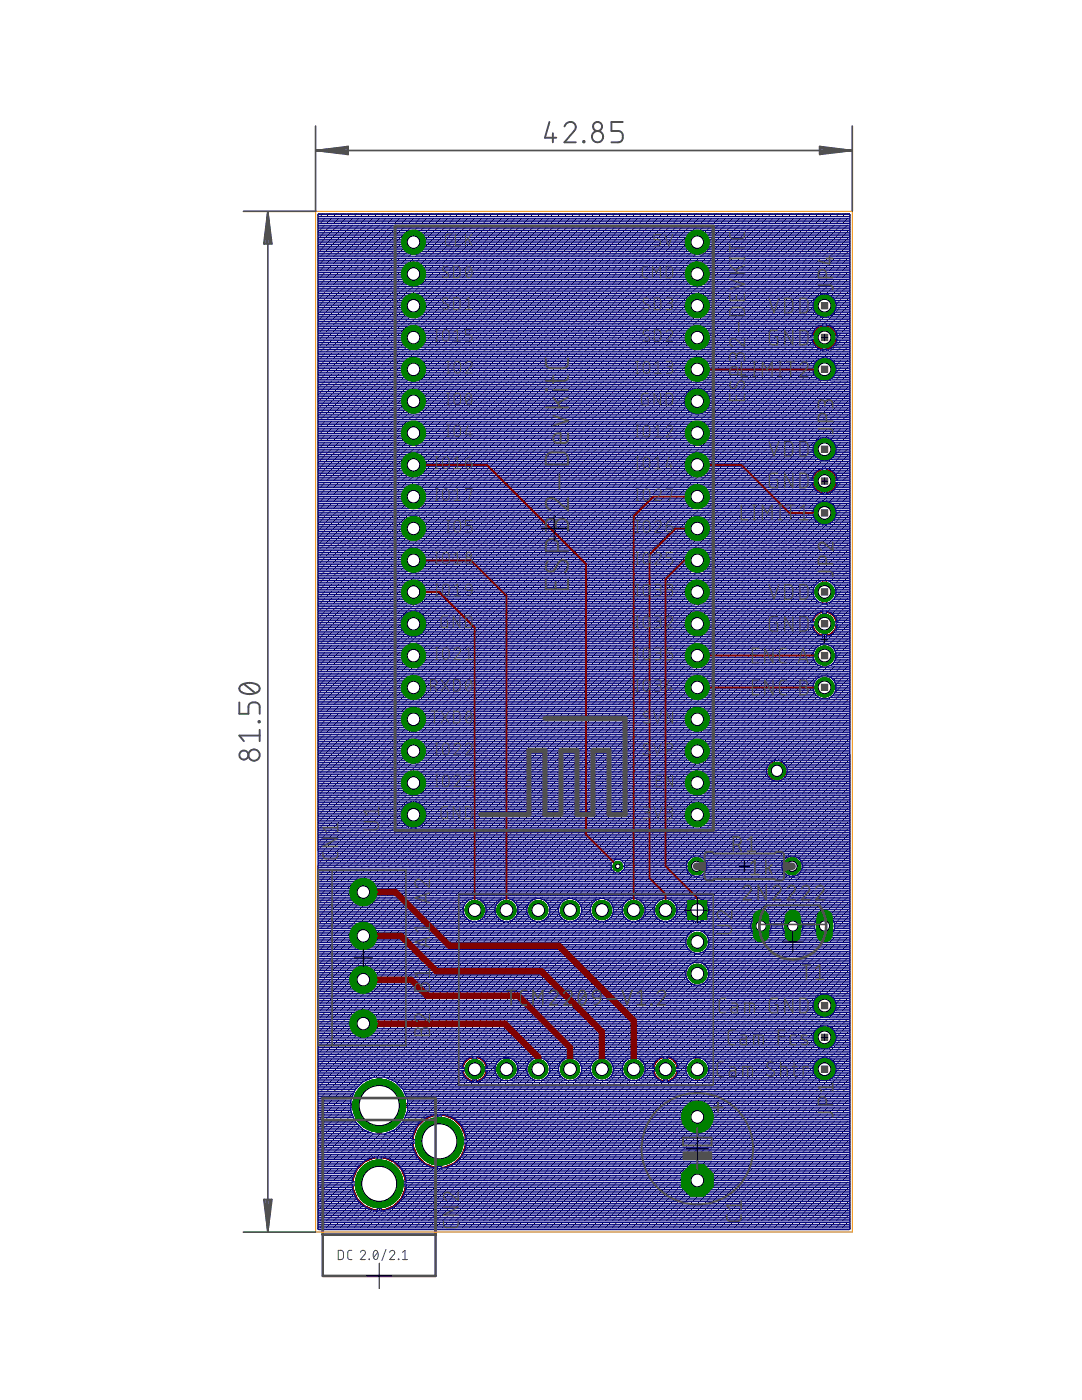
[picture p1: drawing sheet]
<svg xmlns="http://www.w3.org/2000/svg" width="216mm" height="279mm" viewBox="0 0 216 279" stroke-linecap="round" stroke-linejoin="round" font-family="sans-serif">
<path d="M110.6 59.2v5.1M108 61.8h5.1M72.5 140v2.3M71.4 141.1h2.2" fill="none" stroke="#000" stroke-width=".2"/>
<g fill="none" stroke="#505050" stroke-width=".25">
<path d="M153.7 59.8a1.43 1.43 0 0 1 1.4-.3v3a1.39 1.39 0 0 1-1.5-.4l-.1-1.8zM156.7 59.8a1.43 1.43 0 0 1 1.4-.3v3a1.39 1.39 0 0 1-1.5-.4l-.1-1.8zM159.3 59.5l1 3 .9-3M149.5 72.9a.8 .8 0 0 0-1.1-.6 .8 .8 0 0 0-.3 1.2l1.4 1.7h-1.6M150.6 72.2h1.6M151.4 72.2v3M153.2 75.2h.6M153.2 72.2h.6M153.5 72.2v3M153.8 66.1a1.45 1.45 0 0 1 1.4-.2v2.9a1.51 1.51 0 0 1-1.4-.2l-.3-.6v-1.5zM155.1 75.2v-3l.9 1.7 1-1.7v3M156.6 65.9v2.9l1.6-2.9v2.9"/>
<path d="M158.3 75.2h.6M158.3 72.2h.6M158.6 72.2v3M159.6 65.9h1.2l.3 .2 .1 2.1-.2 .5-1.4 .1v-1.6h.5M161.2 72.2v3h-1.3M153.7 88.3a1.49 1.49 0 0 1 1.4-.2v2.9a1.43 1.43 0 0 1-1.4-.2l-.2-.6v-1.5zM153.8 94.7a1.51 1.51 0 0 1 1.4-.3v3a1.45 1.45 0 0 1-1.4-.3l-.3-.5v-1.5zM156.6 94.4v3l1.6-3v3M156.7 88.3a1.49 1.49 0 0 1 1.4-.2v2.9a1.43 1.43 0 0 1-1.4-.2l-.2-.6v-1.5zM159.3 88.1l1 2.9 .9-2.9M159.6 94.4h1l.5 .3 .1 2-.2 .6-1.4 .1v-1.6h.5M147.9 103.7h1.6"/>
<path d="M149.5 101.5l-.8-.7v2.9M150.6 100.8h1.6M151.4 100.8v2.9M153.2 103.7h.6M153.2 100.8h.6M153.5 100.8v2.9M153.7 116.9a1.49 1.49 0 0 1 1.4-.2v2.9a1.43 1.43 0 0 1-1.4-.2l-.2-.6v-1.5zM155.1 103.7v-2.9l.9 1.6 1-1.6v2.9M156.7 116.9a1.49 1.49 0 0 1 1.4-.2v2.9a1.43 1.43 0 0 1-1.4-.2l-.2-.6v-1.5zM158.3 103.7h.6M158.3 100.8h.6M158.6 100.8v2.9"/>
<path d="M159.3 116.7l1 2.9 .9-2.9M161.2 100.8v2.9h-1.3M150.1 132.3l1-2.9 1 2.9M150.4 131.6h1.4M150.4 136l.6-.3h.8v2.9h-.8a.81 .81 0 0 1-.9-.8 .81 .81 0 0 1 .9-.8l-.6-.2-.1-.4zM151 137h.8M153.8 123.3a1.64 1.64 0 0 1 1.4-.3v2.9a1.45 1.45 0 0 1-1.4-.2l-.3-.6v-1.5zM154.5 129.4h.9l.3 .2 .1 .4v1.7l-.1 .3-.3 .3h-.9M154.5 135.7l.9 .1 .3 .2 .1 .4v1.6l-.1 .4-.3 .2h-.9M156.6 123v2.9l1.6-2.9v2.9M157.1 129.4v2.9l1.7-2.9v2.9M157.1 135.7v2.9l1.7-2.9v2.9"/>
<path d="M159.6 123l1.2 .1 .4 .4v2l-.4 .4h-1.2v-1.6h.5M159.9 129.4h1.3v2.9h-1.3M159.9 135.7h1.3v2.9h-1.3M160.3 130.7h.9M160.3 137h.9M76.4 175.5v1.6l1.6-1.4a.8 .8 0 0 1 1.3 .3 .8 .8 0 0 1-.6 1.1M76.4 178.2l3 1-3 .9M77.2 178.4v1.5M76.4 184.4v1.6M76.4 193.4v1.7M76.4 194.2h3l-.7 .9M76.4 187.1l3 .9-3 1"/>
<path d="M76.4 185.2h3l-.7 .8M76.7 196.3a.8 .8 0 0 1 .9-.1 .8 .8 0 0 1 .4 .8 .66 .66 0 0 1 .7-.7 .66 .66 0 0 1 .7 .7v.8h-3l.1-1.1zM77.2 187.3v1.5M78 197v.8M143.7 199.5a1.52 1.52 0 0 1 1.4-.3v2.9a1.58 1.58 0 0 1-1.4-.2l-.2-.6v-1.5zM146.6 199.2v2.9l1.6-2.9v2.9M149.6 199.2h1.2l.3 .3 .1 .4v1.6l-.2 .5-1.4 .1v-1.6h.5M159.9 199.2h.9l.3 .3 .1 .4-.1 2a1.16 1.16 0 0 1-1.2 .2M76.4 202.3v1.6l1.6-1.3a.8 .8 0 0 1 1.3 .2 .8 .8 0 0 1-.6 1.1M76.7 205.2a.8 .8 0 0 1 .9-.1 .8 .8 0 0 1 .4 .7 .66 .66 0 0 1 .7-.6 .66 .66 0 0 1 .7 .6v.9h-3l.1-1.1zM78 205.8v.9M143.1 213.2v-.3h1v1.9"/>
<path d="M145.3 212.9h1M145.5 206.7l1-.1 .2 .4-.2 .3-1 .5-.1 .3 .1 .3a1.06 1.06 0 0 0 1.2-.1M145.9 211.9v2.6l-.2 .2-.4 .1M147.7 206.5l.8 .1 .4 .4-.1 1.3-.3 .2h-.8M148.6 212.9h-.8a.47 .47 0 0 0-.5 .5v1.4M148.6 211.9v2.9M149.9 205.6h1.3v2.9M149.9 206.9h1.3M150 212.2a.73 .73 0 0 1 1.1-.2 .73 .73 0 0 1-.1 1.1l-.9 .5a.71 .71 0 0 0-.1 1 .71 .71 0 0 0 1 .1l.4-.3M154.2 208.5v-1.6l.5-.4h1.4v2M154.2 214.8v-1.6l.5-.3h1.4v1.9M154.2 202.1v-1.6l.5-.3h1.4v1.9"/>
<path d="M155.2 200.2v1.9M155.2 206.5v2M155.2 212.9v1.9M158.7 206.5l-.8 .1-.3 .3v1.6h.7a.57 .57 0 0 0 .6-.6 .57 .57 0 0 0-.6-.6h-.7M158.7 212.9h-.8l-.3 .3v1.6h.7a.57 .57 0 0 0 .6-.5 .57 .57 0 0 0-.6-.6h-.7M158.7 200.2h-.8l-.3 .3v1.6h.7a.57 .57 0 0 0 .6-.5 .57 .57 0 0 0-.6-.6h-.7M159.9 205.6h.9l.3 .2 .1 .4-.1 2a1.16 1.16 0 0 1-1.2 .3M159.9 211.9h.9l.3 .3 .1 .4-.1 2a1.16 1.16 0 0 1-1.2 .2"/>
</g>
<g fill="none" stroke="#505050" stroke-width=".38">
<path d="M76.2 78.6a1.27 1.27 0 0 1-.1 2.2h-.5l-.4-.2-.8-1.4a.96 .96 0 0 0-1.4-.3 .96 .96 0 0 0-.2 1.4l.2 .3M72.7 82.2h.2v.3h-.2zM72.7 99.7v-1.8h4.1v1.8M74 82.3h2.8M74 85.5h2.8M74.5 97.9v1.4M75.4 88.6v1.8a.95 .95 0 0 1-1.3-.6 .95 .95 0 0 1 .8-1.2l1.6 .1 .3 .6v1.1M76.8 84.1h-2.8v2l.2 .5 .5 .2h2.1M76.8 92.1h-2.8l.1 1.4 .2 .3 .4 .1h2.1M66.3 111.3h4.1l-.1 1.5-.6 .3-1.7-.1-.3-.4v-1.3M67.2 116.8a1.11 1.11 0 0 0-.8 1.6 1.11 1.11 0 0 0 1.7 .3l2.3-1.9v2.3M68.1 104.6v1.8"/>
<path d="M69 107.8v1.8a.95 .95 0 0 1-1.3-.6 .95 .95 0 0 1 .9-1.2l1.5 .1 .3 .6v1.1M70.4 104.6h-4.1v1.8M74.3 109l.4-.3h1.1a.9 .9 0 0 1 .9 .9 .9 .9 0 0 1-.9 .9 1.57 1.57 0 0 1-1.5-.3l-.2-.3a.88 .88 0 0 1 .2-.9zM75.4 115v1.8a.95 .95 0 0 1-1.3-.6 .95 .95 0 0 1 .8-1.2l1.6 .2 .3 .5v1.1M76.2 104.6a1.29 1.29 0 0 1-.1 2.3h-.5l-.4-.2-.8-1.5a.97 .97 0 0 0-1.4-.2 .97 .97 0 0 0-.2 1.4l.2 .3M76.5 101h.3v.2h-.3zM76.8 118.6h-2.8l.1 1.3 .2 .3 .4 .2h2.1M76.8 112.5h-2.8v1.3h.5M76.8 108.2l-2.8 2.7M66.5 121.3a3.1 3.1 0 0 1 3.8 0l.1 .3a.99 .99 0 0 1-1 1.2 2.62 2.62 0 0 1-3-.7zM67.2 124.6a1.1 1.1 0 0 0-.8 1.6 1.1 1.1 0 0 0 1.7 .3l2.3-1.9v2.3M67.2 128.5a1.11 1.11 0 0 0-.8 1.6 1.11 1.11 0 0 0 1.7 .4l2.3-2v2.3"/>
<path d="M69.5 120.9l-2.3 1.8M75.4 125.5v1.8a.96 .96 0 0 1-1.3-.7 .96 .96 0 0 1 .8-1.1l1.6 .1 .3 .5v1.2M76.5 122.1l.2 .8a.76 .76 0 0 1-.4 1l-.6-.2-.5-1.3a.62 .62 0 0 0-.9-.3 .62 .62 0 0 0-.2 .9l.2 .7M76.8 129h-2.8l.1 1.3 .2 .4 .4 .1h2.1"/>
</g>
<g fill="none" stroke="#505050" stroke-width=".2">
<path d="M96.9 57.4v.3M97 57.3v.6M97 57.3v.7M97.1 57.3v.7M97.1 57.2v.8M97.2 57.2v1M97.2 59.9v1.9M97.3 57.1v1.2M97.3 59.9v2.1M97.3 57.1v1.3M97.4 57.1v1.3M97.4 59.9v2.1"/>
<path d="M97.4 57v1.5M97.4 59.8v2.2M97.5 57v1.5M97.5 59.8v2.2M97.5 57v1.6M97.5 59.7v2.4M97.6 57v1.8M97.6 59.7v2.5M97.7 57v1.8M97.7 59.6v2.7M97.7 56.9v2.1M97.8 56.9v2.1"/>
<path d="M97.8 59.6v2.7M97.8 56.9v2.3M97.8 59.5v5.8M97.9 56.9v2.3M97.9 59.5v5.8M97.9 56.9v10.6M98 56.9v10.6M98.1 56.9v10.6M98.1 56.9v10.7M98.2 56.9v10.7M98.3 56.9v10.7M98.3 56.8v10.8"/>
<path d="M98.4 56.8v10.9M98.4 54.1v.6M98.5 54v1M98.5 56.8v10.9M98.5 54v1.1M98.5 56.7v11M98.6 54v1.1M98.6 56.7v11M98.6 53.9v1.5M98.7 53.9v1.7M98.7 56.7v11M98.8 53.9v1.9"/>
<path d="M98.8 56.6v11.1M98.8 53.9v2.1M98.8 56.5v11.2M98.9 53.9v13.9M99 53.9v13.9M99.1 53.9v13.9M99.2 53.9v14M99.3 53.9v14M99.3 53.9v14.1M99.4 53.9v14.1M99.5 53.9v14.2M99.5 53.9l.1 16.7"/>
<path d="M99.6 53.9v16.7M99.7 53.9v16.7M99.7 53.9v16.8M99.8 53.9v16.8M99.9 53.9v16.8M100 53.8v16.9M100.1 53.8v16.8M100.2 53.8v16.8M100.3 53.8v16.8M100.4 53.8v16.8M100.5 53.8v16.8M100.6 53.8v16.8"/>
<path d="M100.7 51.7v.3M100.7 53.8v16.8M100.8 51.4v1.3M100.8 53.7v16.9M100.8 51.2v19.4M100.9 51.2v19.4M101 51.2v19.4M101.1 51.2v19.4M101.2 51.2v19.4M101.3 51.2v19.4M101.4 51.2v19.4M101.5 51.2v19.5"/>
<path d="M101.6 51.2v19.5M101.6 51.2v19.6M101.7 51.2v21.6M101.8 51.2v21.8M101.9 51.2v21.9M101.9 51.2v22M102 51.3v21.9M102.1 51.3v21.9M102.2 51.3v21.9M102.3 51.3v21.9M102.3 51.4v21.8M102.4 51.4v21.8"/>
<path d="M102.5 51.4v21.8M102.6 51.4v21.8M102.6 51.4v21.7M102.7 51.4v21.7M102.7 51.5v21.6M102.8 51.5v21.6M102.9 51.5v21.5M103 51.5v21.5M103.1 51.4v21.6M103.2 51.4v21.6M103.3 51.4v21.6M103.3 51.3v21.7"/>
<path d="M103.4 51.2v21.8M103.4 51.2v21.7M103.4 50.7v22.2M103.5 50.7v22.2M103.5 50.3v22.6M103.6 49.8v23.1M103.7 49.8v23.1M103.7 49.4v23.4M103.8 49.3v23.5M103.8 49.2v23.6M103.9 49.1v23.7M104 49.1v23.7"/>
<path d="M104.1 49.1v23.7M104.1 49.1l.1 23.8M104.2 49.1v23.8M104.2 49.2v23.8M104.3 49.2v23.8M104.4 49.2v23.8M104.4 49.2v24.1M104.5 49.3v24.3M104.5 49.3l.1 24.6M104.6 49.3v24.6M104.6 49.3v24.9M104.7 49.3v24.9"/>
<path d="M104.7 49.4v25.1M104.8 49.4v25.3M104.9 49.5v25.3M104.9 49.5l.1 25.4M105 49.5v25.4M105.1 49.6v25.3M105.2 49.7v25.2M105.3 49.7v25.2M105.4 49.7v25.1M105.5 49.7l-.1 25.1M105.5 49.7v8.7M105.5 58.7v16.1"/>
<path d="M105.5 49.8v8.6M105.5 58.7v16M105.6 49.8v8.5M105.6 58.8v15.9M105.7 49.8v8.4M105.7 58.8v15.8M105.7 49.8v8.3M105.8 49.8v8.3M105.8 58.8v15.8M105.9 49.8l-.1 8.3M105.9 58.8v4.2M105.9 49.8v8.2"/>
<path d="M105.9 49.8v8.1M106 58.8v4.2M106 49.8v8.1M106.1 49.7l-.1 8M106.1 49.7v7.8M106.1 58.9v4.1M106.2 49.7l-.1 7.8M106.2 49.7v7.6M106.2 58.9v4.1M106.2 49.6v7.7M106.3 58.9v5.2M106.3 49.4v8"/>
<path d="M106.3 59v5.1M106.4 59v5.2M106.4 49.3v8.1M106.5 49.1v8.4M106.5 59v5.2M106.6 48.9v8.6M106.6 59.1v5.1M106.6 48.7v8.7M106.7 59.1v5.1M106.7 48.5v8.9M106.8 59.1v5.1M106.8 48.4v9"/>
<path d="M106.8 59.2v5M106.9 48.2l-.1 9.2M106.9 57.9v.1M106.9 48.2v9.1M106.9 59.2v5M107 48.1v9.2M107 57.8v.2M107 59.2v5M107 48v9.3M107.1 57.8v.2M107.1 59.2v5M107.1 48v9.3"/>
<path d="M107.2 48v9.3M107.2 57.7v.4M107.2 59.2v5M107.3 48v9.3M107.3 57.7v.4M107.3 59.3v4.9M107.4 48l-.1 9.3M107.4 57.7v.4M107.4 48v9.2M107.4 57.7v.5M107.4 59.3v4.9M107.5 57.7v.5"/>
<path d="M107.5 59.3v4.9M107.5 48v9.2M107.5 48v9.1M107.5 59.4v4.8M107.6 48.1v9M107.6 57.6v.6M107.6 59.4v4.8M107.6 57.6l.1 .7M107.7 48.2v8.9M107.7 57.6v.7M107.7 59.4v4.8M107.8 48.3v8.7"/>
<path d="M107.8 59.5v4.7M107.8 57.5v.8M107.9 48.3v8.7M107.9 57.5v.8M107.9 59.5v4.7M107.9 48.4v8.6M108 57.4v1M108 48.5v8.4M108 59.6v4.6M108.1 48.5v8.4M108.1 57.4v1M108.1 59.6v4.6"/>
<path d="M108.1 48.6v8.3M108.2 48.6v8.3M108.2 57.4v1M108.2 59.6v4.6M108.2 48.7v8.2M108.2 57.3v1.1M108.3 48.7v8.2M108.3 57.3v1.1M108.3 59.6v4.6M108.3 48.8v8.1M108.4 48.9v7.9M108.4 57.3v1.1"/>
<path d="M108.4 59.6v4.6M108.5 57.3v1.2M108.5 48.9v7.9M108.5 59.7v4.5M108.5 49v7.8M108.6 59.7v4.5M108.6 49v7.8M108.6 57.2v1.3M108.6 49v7.7M108.7 49v7.7M108.7 57.2v1.4M108.7 59.7v4.5"/>
<path d="M108.7 49.1v7.6M108.7 59.8v4.4M108.8 49.1v7.6M108.8 57.2v1.4M108.8 59.8v4.4M108.9 57.1v1.5M108.9 49.2v7.4M108.9 59.8v4.4M108.9 57.1v1.6M109 57.1v1.6M109 59.9v4.3M109 49.2v7.4"/>
<path d="M109 49.2v7.3M109.1 49.2v7.3M109.1 57v1.7M109.1 59.9v4.3M109.2 49.1v7.4M109.2 57v1.8M109.2 59.9v4.3M109.3 49.1l-.1 7.4M109.3 49.1v7.4M109.3 57v1.8M109.3 59.9v4.3M109.3 49v7.5"/>
<path d="M109.3 56.9v1.9M109.4 56.9v1.9M109.4 59.9v4.3M109.4 48.9v7.6M109.5 48.8v7.7M109.5 56.9v1.9M109.6 48.7v7.7M109.6 56.9v1.9M109.6 56.9l.1 2M109.7 48.6l-.1 7.8M109.7 48.6v7.7M109.7 56.9v2"/>
<path d="M109.7 48.5v7.8M109.7 56.8v2.1M109.8 56.8v2.1M109.8 48.4v7.9M109.9 48.3v8M109.9 56.8v2.2M110 48.2v8M110 56.7v2.3M110 48v8.2M110.1 48v8.2M110.1 56.7v2.3M110.1 48v8.1"/>
<path d="M110.2 47.9v8.2M110.2 56.6v2.5M110.3 47.8v8.3M110.3 56.6v2.5M110.4 47.7v8.4M110.4 56.6v2.5M110.4 47.6v8.5M110.4 56.5v2.7M110.5 56.5v2.7M110.5 47.6v8.5M110.5 47.6v8.4M110.6 47.6v8.4"/>
<path d="M110.7 47.6v8.4M110.8 47.6l-.1 8.4M110.8 47.6v8.3M110.8 47.7v8.2M110.9 47.7v8.2M110.9 47.7v8.1M111 47.7v8.1M111 56.4v2.9M111 47.8v8M111.1 47.9v7.9M111.1 56.3v3M111.1 56.3l.1 3.1"/>
<path d="M111.2 48v7.8M111.2 56.3v3.1M111.3 48v7.8M111.3 56.2v3.2M111.3 48.2v7.6M111.4 48.2v7.6M111.4 56.2v3.3M111.4 48.3v7.4M111.5 56.1v3.4M111.5 48.4v7.3M111.6 48.5v7.1M111.6 56.1v3.4"/>
<path d="M111.6 48.6v7M111.6 56.1v3.5M111.7 48.6v7M111.7 56.1v3.5M111.7 48.7v6.9M111.8 48.9v6.6M111.8 56.1v3.5M111.8 56.1l.1 3.5M111.9 48.9v6.6M111.9 56.1v3.5M112 56v3.6M112 49v6.4"/>
<path d="M112 49.2v6.2M112.1 49.2v6.2M112.1 56v3.6M112.1 56v3.7M112.2 49.3v6.1M112.2 55.9v3.8M112.3 49.3v6.1M112.3 55.9v3.8M112.3 55.8v4M112.4 49.3v6M112.4 55.8v4M112.4 49.2v6.1"/>
<path d="M112.5 49.2v6.1M112.5 55.8v4M112.6 49.1v6.2M112.6 55.8v4.1M112.6 49.1v6.1M112.7 49.1v6.1M112.7 55.8v4.1M112.7 49v6.1M112.8 49v6.1M112.8 55.8v4.1M112.8 48.9v6.2M112.8 55.7v4.2"/>
<path d="M112.9 48.9v6.2M112.9 55.7v4.2M113 55.7v4.2M113 48.9v6.2M113 48.9v6.1M113.1 48.8v6.2M113.1 55.6v4.3M113.1 55.6v4.4M113.1 48.7v6.3M113.2 48.7v6.3M113.2 55.6v4.4M113.2 48.6v6.4"/>
<path d="M113.3 48.6v6.4M113.3 55.5v4.5M113.4 48.5v6.4M113.4 55.5v4.5M113.5 48.5v6.3M113.5 55.5v4.5M113.5 48.4v6.4M113.6 48.4v6.4M113.6 55.5v4.5M113.6 48.3v6.4M113.6 55.6v4.4M113.7 55.6v4.4"/>
<path d="M113.7 48.3v6.4M113.7 48.3v6.3M113.7 55.7v4.2M113.8 48.2v5.6M113.8 56.5v2.8M113.9 48.1v5.7M113.9 56.6v2.7M114 48.1v5.7M114 56.6v2.7M114.1 56.6v2.7M114.1 48v5.8M114.2 48v5.8"/>
<path d="M114.2 56.6v2.7M114.2 48v26.7M114.3 48.1v26.6M114.3 48.1v26.7M114.4 48.1v26.7M114.4 48.3v26.5M114.5 48.3v26.6M114.5 48.5v26.4M114.6 48.5v26.5M114.7 48.7v26.3M114.7 48.9v26.1M114.8 48.9v26.1"/>
<path d="M114.8 49.1v25.9M114.9 49.1v26M114.9 49.3v25.8M115 49.5v25.6M115.1 49.7v25.4M115.1 50v25M115.2 50v25M115.3 50.1v24.8M115.4 50.1v24.8M115.4 50.1v24.6M115.5 50.1v24.5M115.5 50.1v24.3"/>
<path d="M115.6 50.1v24.3M115.6 50.1v24.1M115.7 50v24.1M115.8 50v24M115.9 50v23.9M116 50v23.9M116.1 49.9v24M116.2 49.9v24M116.3 49.9v24M116.3 49.8v24.1M116.4 49.8v24.1M116.5 49.7v24.3"/>
<path d="M116.6 49.7v24.3M116.7 49.7v24.3M116.7 49.7v24.4M116.8 49.7v24.4M116.9 49.7v24.5M116.9 49.6v24.6M117 49.6v24.6M117.1 49.5v24.7M117.2 49.5v24.7M117.3 49.5v24.7M117.4 49.5v24.6M117.5 49.5v24.5"/>
<path d="M117.5 49.5v24.4M117.6 49.5v24.4M117.6 49.5v23.9M117.7 49.6v23.3M117.8 49.7v22.6M117.9 49.8v22.4M117.9 50.4v21.7M118 50.4v21.7M118 51.3v20.8M118.1 51.9v20.2M118.2 52v20.1M118.3 52v20.1"/>
<path d="M118.3 52.1v20M118.4 52.1v20M118.5 52.1v20M118.6 52.1v20M118.7 52.1v20M118.8 52v20.1M118.9 52v20.1M118.9 52v20.2M119 52v20.2M119.1 52v20.2M119.2 52v20.2M119.3 52v20.2"/>
<path d="M119.3 51.9v20.3M119.4 51.9v20.3M119.5 51.9v20.4M119.6 51.9v20.4M119.7 51.9v20.4M119.8 51.9v20.4M119.9 51.9v20.4M120 51.9v20.4M120.1 51.9v20.4M120.2 51.9v20.4M120.2 51.9v18.1M120.3 51.9l-.1 18.1"/>
<path d="M120.3 51.9v17.9M120.4 51.9v17.8M120.5 51.9v17.8M120.6 51.9v17.7M120.7 51.9v1.9M120.7 54.6v15M120.8 51.9v1.6M120.8 54.8v14.8M120.9 52v1.1M120.9 54.8v14.8M120.9 52.1v.6M120.9 54.9v14.7"/>
<path d="M121 54.9l-.1 14.7M121 54.9v14.7M121.1 54.9v14.7M121.2 54.9v14.7M121.3 54.9v14.7M121.4 54.9v14.7M121.5 54.9v14.7M121.6 55v14.6M121.7 55v14.5M121.8 55v14.5M121.9 55v14.5M122 55v14.5"/>
<path d="M122 55v12.3M122.1 55v12.1M122.2 55v12.1M122.2 55v12M122.3 55v12M122.4 55v12M122.4 55v2.2M122.4 57.6v9.4M122.5 57.6v9.4M122.5 55v2.2M122.6 55v2M122.6 57.7v9.3"/>
<path d="M122.6 55v1.9M122.6 57.7v9.2M122.7 55v1.6M122.7 57.7v9.2M122.7 55.1v1.4M122.7 57.8v9.1M122.8 55.2v1.1M122.8 57.8v6.3M122.9 55.2v1.1M122.9 57.8v6.3M123 55.2v.9M123 57.9v6.1"/>
<path d="M123 55.4v.6M123 57.9v2.7M123.1 55.4v.4M123.1 58v2.4M123.1 58v2.3M123.2 58v2.3M123.3 58v2.3M123.3 58v2.1M123.4 58v2.1M123.4 58.1v1.9M123.5 58.1l-.1 1.9M123.5 58.1v1.8"/>
<path d="M123.5 58.2v1.7M123.6 58.2v1.7M123.7 58.2v1.5M123.7 58.2v1.4M123.8 58.3v1.3M123.9 58.3l-.1 1.3M123.9 58.3v1.1M124 58.4v.9M124.1 58.4v.8M124.1 58.4v.7M124.2 58.5v.5M124.2 58.6v.2"/>
<path d="M124.3 58.6v.2M96.2 60.7v.2M96.2 60.6v.4M96.3 60.6v.4M96.3 60.5v.7M96.4 60.5v.7M96.4 64.2v.1M96.5 60.4v.8M96.5 64v.4M96.6 60.3v1M96.6 63.9v.6M96.6 60.3v1.1"/>
<path d="M96.6 63.9v.7M96.7 60.3v1.1M96.7 63.9v.7M96.7 60.3v1.2M96.7 63.8v.8M96.8 60.2v1.4M96.8 63.7v.9M96.9 60.2v1.4M96.9 63.6v1M97 60.1v1.5M97 63.5v1.2M97 60v1.7"/>
<path d="M97.1 60v1.7M97.1 63.5v1.2M97.1 60v1.8M97.1 63.4v1.4M97.2 63.3v1.5M97.2 67v.1M97.3 63.2v1.7M97.3 66.8v.4M97.3 63.1v1.8M97.3 66.7v.6M97.4 63.1v1.8M97.4 66.7v.6"/>
<path d="M97.4 66.5v.8M97.5 63.1v1.8M97.5 66.5v.8M97.5 63v2M97.6 62.9v2.1M97.6 66.3v1.1M97.7 62.7v2.3M97.7 66.2v1.2M97.7 62.7v2.5M97.7 66.1v1.3M97.8 62.7v2.5M97.8 66.1v1.3"/>
<path d="M97.8 66v1.5M97.9 66v1.5M99.1 69.7v.7M99.2 69.5v.9M99.3 69.2v1.3M99.3 68.9v1.6M99.4 68.9v1.6M99.4 68.7v1.9M99.5 68.5v2.1M105.9 67.1v7.5M105.9 67.6v7M106 67.6v7"/>
<path d="M106 67.9v6.6M106.1 68.1v6.4M106.2 68.3v6.1M106.2 65.4v1.2M106.2 68.5v5.9M106.3 68.5v5.9M106.3 65.3v1.7M106.3 68.5v5.8M106.4 65.3v1.9M106.4 68.5v5.8M106.4 65.3l.1 2M106.4 68.7v5.6"/>
<path d="M106.5 65.3v2M106.5 68.8v5.4M106.5 65.3l.1 2.2M106.6 65.3v2.2M106.6 68.9v5.3M106.6 65.3v2.3M106.6 69v5.2M106.7 65.3v2.4M106.7 69v5.2M106.8 65.3v2.5M106.8 69v5.2M106.8 65.3l.1 2.6"/>
<path d="M106.8 69.1v5.1M106.9 65.3v2.6M106.9 69.2v5M107 65.3v2.7M107 69.2v5M107.1 65.3v2.8M107.1 69.2v5.1M107.1 69.3v5M107.2 65.3v2.8M107.2 69.3v5.1M107.2 69.3l.1 5.3M107.3 65.3v2.8"/>
<path d="M107.3 69.4v5.2M107.3 65.3l.1 2.9M107.3 69.4l.1 5.3M107.4 65.3v2.9M107.4 69.4v5.4M107.4 69.5v5.3M107.5 65.3v2.9M107.5 69.5v5.5M107.6 65.3v3M107.6 69.5v5.6M107.6 69.5l.1 5.8M107.7 65.3v3"/>
<path d="M107.7 69.6v5.7M107.7 69.6l.1 5.8M107.8 65.3v3M107.8 69.6v5.9M107.9 65.3v3M107.9 69.6v6M107.9 69.6l.1 6.1M108 65.3v3M108 69.6v6.1M108 69.6l.1 6.2M108.1 65.3v3M108.1 69.6v6.2"/>
<path d="M108.2 65.3v3M108.2 69.6v6.2M108.3 65.3v3M108.3 69.6v6.2M108.4 69.6l-.1 6.2M108.4 65.3v3M108.4 69.6v6.2M108.5 65.3v3M108.5 69.6v6.2M108.5 69.6v6.1M108.6 65.3v3M108.6 69.5v6.2"/>
<path d="M108.6 69.5v6.1M108.7 65.3v3M108.7 69.5v6.1M108.7 69.5v6M108.8 65.3v3M108.8 69.5v6M108.9 65.3l-.1 3M108.9 69.5l-.1 6M108.9 65.3v2.9M108.9 69.5v5.9M108.9 69.4v6M109 65.3v2.9"/>
<path d="M109 69.4v6M109 69.4v5.9M109.1 65.3v2.8M109.1 69.3v5.9M109.2 65.3v2.8M109.2 69.3v5.8M109.3 65.3l-.1 2.8M109.3 69.2l-.1 5.9M109.3 65.3v2.8M109.3 69.2v5.8M109.3 65.3v2.7M109.4 65.3v2.7"/>
<path d="M109.4 69.2v5.8M109.4 60v4.2M109.4 65.3v2.6M109.4 69.2v5.7M109.5 60v4.2M109.5 65.3v2.6M109.5 69.1v5.8M109.6 65.3l-.1 2.6M109.6 69.1l-.1 5.7M109.6 60v4.2M109.6 65.3v2.4M109.6 69.1v5.6"/>
<path d="M109.7 65.3l-.1 2.4M109.7 69l-.1 5.7M109.7 60v4.2M109.7 65.3v2.4M109.7 69v5.6M109.7 60.1v4.1M109.7 65.3v2.3M109.7 68.9v5.7M109.8 60.1v4.1M109.8 65.3v2.3M109.8 68.9v5.7M109.8 65.3v2.1"/>
<path d="M109.9 60.1v4.1M109.9 65.3v2.1M109.9 68.7v5.9M110 65.3l-.1 2M110 68.6v5.9M110 60.2v4M110 65.3v1.8M110 68.5v6M110.1 60.2v4M110.1 65.5v1.3M110.1 68.5v6M110.1 68.3v6.2"/>
<path d="M110.2 60.2v4M110.2 68.1v6.4M110.2 60.3v3.9M110.3 60.3v3.9M110.3 68v6.6M110.4 67.7v6.9M110.4 60.3v3.9M110.4 65.3v.1M110.4 67.3v7.3M110.5 60.3v3.9M110.5 65.3v9.5M110.6 60.3v3.9"/>
<path d="M110.6 65.3v9.6M110.7 60.4v3.8M110.7 65.3v9.7M110.7 65.3l.1 9.7M110.8 60.4v3.8M110.8 65.3v9.7M110.8 65.3v9.8M110.9 60.4v3.8M110.9 65.3v9.9M110.9 60.5v3.7M111 60.5v3.7M111 65.3v10"/>
<path d="M111.1 60.5v3.7M111.1 65.3v10.1M111.1 65.3l.1 10.1M111.2 60.6v3.6M111.2 65.3v10.1M111.2 65.3v10.2M111.3 60.6v3.6M111.3 65.3v10.3M111.4 60.6v3.6M111.4 65.3v10.4M111.4 60.7v3.5M111.4 65.3l.1 10.5"/>
<path d="M111.5 60.7v3.5M111.5 65.3v10.5M111.6 60.7v3.5M111.6 65.3v10.5M111.6 65.3v10.6M111.7 60.7v3.5M111.7 65.3v10.6M111.8 60.7v3.5M111.8 65.3v10.7M111.9 60.8v3.4M111.9 65.3v10.7M112 65.3l-.1 10.7"/>
<path d="M112 60.8v3.4M112 65.3v10.6M112 60.9v3.3M112.1 60.9v3.3M112.1 65.3v10.6M112.1 65.3v10.5M112.2 60.9v3.3M112.2 65.3v10.5M112.3 61v3.2M112.3 65.3v10.3M112.4 61v3.2M112.4 65.3v10.2"/>
<path d="M112.4 65.3v10.1M112.5 61v3.2M112.5 65.3v10.1M112.5 61.1v3.1M112.5 65.3v10M112.6 61.1v3.1M112.6 65.3v10M112.6 65.3v9.8M112.7 61.1v3.1M112.7 65.3v9.7M112.7 61.2v3M112.7 65.3v9.6"/>
<path d="M112.8 61.2v3M112.8 65.3v9.6M112.8 65.3v9.5M112.9 61.2v3M112.9 65.3v9.5M112.9 65.3v9.3M113 61.2v3M113 65.3v9.3M113.1 61.2v3M113.1 65.3v9.1M113.2 61.3v2.9M113.2 65.3v9"/>
<path d="M113.3 61.3v2.9M113.3 65.3v9M113.3 61.4v2.8M113.3 65.3v8.9M113.4 61.5v2.7M113.4 65.3v8.9M113.5 61.5v2.7M113.5 65.4v8.8M113.6 61.6v2.5M113.6 65.4v8.8M113.6 61.7v2.4M113.6 65.4v8.9"/>
<path d="M113.7 61.7v2.4M113.7 65.4v9M113.7 61.8v2.2M113.7 65.5v8.9M113.8 62.6v.5M113.8 66.5v7.9M113.8 66.5l.1 8M113.9 62.7v.4M113.9 66.5v8M113.9 66.5v8.1M114 62.7v.4M114 66.5v8.1"/>
<path d="M114.1 62.7v.4M114.1 66.5v8.1M114.2 62.6v.5M114.2 66.5v8.2M120.2 70.4v1.8M120.3 70.8v1.3M120.4 71.5v.4M122 67.6v1.9M122.1 67.7v1.8M122.2 67.7v1.8M122.2 68v1.5M122.3 68.1v1.4"/>
<path d="M122.3 68.3v1.1M122.4 68.3v1.1M122.4 68.5v.9M122.5 68.5v.9M122.6 68.7v.6M122.6 69v.2M122.8 64.5v2.3M122.9 64.5v2.3M123 64.6v2.2M123 60.9v3M123 64.7v2.1M123.1 61v2.9"/>
<path d="M123.1 64.8v1.9M123.1 61.1v2.8M123.1 64.9v1.8M123.2 61.1v2.8M123.2 64.9v1.8M123.3 61.2v2.6M123.3 65v1.6M123.3 61.2v2.5M123.3 65.1v1.5M123.4 61.2v2.5M123.4 65.1v1.5M123.4 65.2v1.4"/>
<path d="M123.5 61.3v2.3M123.5 65.4v1.1M123.5 61.4v2.1M123.6 61.4v2.1M123.6 65.4v1.1M123.7 61.4v2.1M123.7 65.5v1M123.7 61.5v2M123.7 65.7v.8M123.8 61.6v1.8M123.8 65.8v.6M123.9 61.6v1.7"/>
<path d="M123.9 65.9v.3M124 61.6v1.7M124.1 61.7v1.5M124.1 61.8v1.3M124.2 61.8v1.3M124.3 61.8v1.3M124.4 62v1M124.4 62v.9M124.5 62.1v.8M124.6 62.2v.6M124.7 62.3v.4M124.8 62.4v.2"/>
<path d="M99.6 86v.1M99.7 86v.1M99.7 85.9v.2M99.8 85.9v.2M99.8 85.8v.4M99.9 85.8v.4M100 85.6v.6M100 85.5v.8M100.1 85.5v.8M100.1 85.4v.9M100.2 85.4v.9M100.2 85.3v1"/>
<path d="M100.3 85.1v1.2M100.4 85v1.4M100.4 84.7v1.7M100.5 84.7v1.7M100.5 84.6v1.8M100.6 84.6v1.9M100.7 84.6v1.9M100.8 84.6v1.9M100.8 84.7v1.9M100.9 84.7v1.9M101 84.7v1.9M101 84.7l.1 1.9"/>
<path d="M101.1 84.7v1.9M101.2 84.7v1.9M101.2 84.6v2M101.3 84.6v2M101.3 84.6v2.1M101.3 84.6v.6M101.3 85.4v1.3M101.4 84.6v.6M101.4 85.4v1.3M101.5 85.4v1.3M101.5 84.6v.6M101.5 84.6v.5"/>
<path d="M101.5 85.4v1.4M101.6 84.6v.5M101.6 85.4v1.4M101.7 84.5v.6M101.7 85.4v1.4M101.7 84.5v.5M101.7 85.5v1.3M101.8 84.5v.5M101.8 85.5v1.4M101.9 85.5v1.4M101.9 84.5v.5M101.9 84.4v.6"/>
<path d="M102 84.4v.6M102 85.6v1.3M102.1 84.3v.6M102.1 85.6v1.3M102.2 84.3v.6M102.2 85.6v1.3M102.2 85.7v1.2M102.3 84.3v.6M102.3 85.7v1.3M102.3 84.2v.6M102.4 84.2v.6M102.4 85.7v1.3"/>
<path d="M102.4 85.8v1.2M102.5 84.2v.5M102.5 85.8v1.3M102.6 84.2v.5M102.6 85.8v1.3M102.7 84.2v.5M102.7 85.8v1.3M102.7 84.1v.5M102.7 85.8v1.4M102.8 84.1v.5M102.8 85.8v1.4M102.9 84.1v.5"/>
<path d="M102.9 85.8v1.4M103 85.8v1.5M103 84v.6M103 85.9v1.4M103.1 84v.6M103.1 85.9v1.4M103.2 85.9v1.4M103.2 83.9v.7M103.3 83.9v.6M103.3 86v1.3M103.4 86v1.3M103.4 83.9v.6"/>
<path d="M103.4 83.9v.5M103.4 86.1v1.3M103.5 83.9v.5M103.5 86.1v1.3M103.6 86.1v1.4M103.6 83.8v.6M103.7 83.8v.5M103.7 86.1v1.4M103.8 83.8v.5M103.8 86.1v1.4M103.8 83.7v.5M103.9 83.7v.5"/>
<path d="M103.9 86.1v1.5M103.9 86.2v1.4M104 86.2v1.4M104 83.6v.6M104 92.6v.2M104 94.6v.8M104 99.7v.2M104.1 83.6v.6M104.1 86.2v1.4M104.1 92.3v.5M104.1 94.2v1.5M104.1 99.5v.4"/>
<path d="M104.1 86.2l.1 1.5M104.2 92.2v.6M104.2 93.9v2M104.2 99.3v.6M104.2 83.6v.6M104.2 86.3v1.4M104.2 83.5v.6M104.2 92v.8M104.2 93.8v2.3M104.2 99.2v.7M104.3 83.5v.6M104.3 86.3v1.4"/>
<path d="M104.3 91.9v.9M104.3 93.6v2.5M104.3 99v.9M104.4 83.5v.6M104.4 86.3v1.4M104.4 91.9v.9M104.4 93.6v2.5M104.4 99v.9M104.4 86.4v1.3M104.4 91.7v1.1M104.4 93.5v2.8M104.4 98.8v1.1"/>
<path d="M104.5 83.5v.5M104.5 86.4v1.3M104.5 91.5v1.3M104.5 93.4v3M104.5 98.7v1.2M104.6 91.4v1.4M104.6 93.2v3.3M104.6 98.5v1.4M104.6 83.5v.5M104.6 86.4v1.3M104.6 86.5v1.3M104.6 91.2v1.7"/>
<path d="M104.6 93.1v.9M104.6 94.8v1.7M104.6 98.4v1.7M104.7 83.5v.5M104.7 86.5v1.3M104.7 91.2v1.7M104.7 93.1v.9M104.7 94.8v1.7M104.7 98.4v1.7M104.7 83.4v.5M104.7 91.1v1.8M104.7 93v.8"/>
<path d="M104.7 95v1.6M104.7 98.2v1.9M104.8 83.4v.5M104.8 86.5v1.3M104.8 91v1.9M104.8 93v.6M104.8 95.2v1.5M104.8 98.1v2M104.9 83.3v.6M104.9 86.6v1.3M104.9 91v2.5M104.9 95.3v1.5"/>
<path d="M104.9 98.1v2.5M104.9 95.3l.1 1.6M105 91l-.1 2.5M105 98.1l-.1 2.5M105 83.3v.6M105 86.6v1.3M105 91v2.4M105 95.4v1.5M105 98.1v2.4M105.1 83.3v.6M105.1 86.6v1.3M105.1 91.1v2.2"/>
<path d="M105.1 95.5v1.4M105.1 98.2v2.2M105.1 86.6v1.4M105.1 83.2v.7M105.1 83.2v.6M105.1 91.1v2.1M105.1 95.6v1.3M105.1 98.3v2.1M105.2 83.2v.6M105.2 86.6v1.4M105.2 91.3v1.8M105.2 95.7v1.3"/>
<path d="M105.2 98.4v1.9M105.3 83.2v.6M105.3 86.6v1.4M105.3 91.5v1.5M105.3 95.7v1.3M105.3 98.6v1.6M105.3 86.6l.1 1.5M105.3 95.7l.1 1.4M105.4 83.1l-.1 .7M105.4 83.1v.6M105.4 86.6v1.5M105.4 91.6v1.4"/>
<path d="M105.4 95.8v1.3M105.4 98.8v1.3M105.5 86.7v1.4M105.5 91.7v1.2M105.5 95.8v1.3M105.5 98.8v1.3M105.5 83.1v.6M105.5 91.8v1.1M105.5 98.9v1.2M105.6 83.1v5M105.6 91.8v1.1M105.6 95.9v1.3"/>
<path d="M105.6 98.9v1.2M105.7 83.1v5M105.7 91.9v1M105.7 95.9v1.3M105.7 99v1.1M105.7 83v5.1M105.7 96v1.2M105.8 83v5.1M105.8 91.9v1M105.8 96v1.2M105.8 99v1.1M105.8 96l.1 1.3"/>
<path d="M105.9 83v5.2M105.9 91.9v1M105.9 96v1.3M105.9 99v1.1M106 91.9v1M106 96v1.3M106 99v1.1M106 82.9v5.3M106 96.1v1.2M106 99.1v1M106.1 82.9l-.1 5.3M106.1 82.9v.6"/>
<path d="M106.1 86.9v1.3M106.1 91.9v1M106.1 96.1v1.2M106.1 99.1v1M106.1 86.9l.1 1.4M106.2 82.8v.7M106.2 86.9v1.4M106.2 91.9v1M106.2 96.1v1.2M106.2 99.1v1M106.2 82.8v.6M106.3 82.8v.6"/>
<path d="M106.3 86.9v1.4M106.3 91.9v1M106.3 96.1v1.2M106.3 99.1v1M106.4 86.9v1.5M106.4 91.9v1M106.4 96.1v1.2M106.4 99.1v1M106.4 82.7v.7M106.4 87v1.4M106.5 82.7l-.1 .7M106.5 82.7v.6"/>
<path d="M106.5 87v1.4M106.5 91.9v1M106.5 96.1v1.2M106.5 99.1v1M106.5 87l.1 1.5M106.6 82.7v.6M106.6 87v1.5M106.6 91.9v1M106.6 96.1v1.2M106.6 99.1v1M106.6 87.1v1.4M106.7 87.1v1.4"/>
<path d="M106.7 91.9v1M106.7 96.1v1.2M106.7 99.1v1M106.7 82.7v.6M106.7 82.7v.5M106.7 96.2v1.1M106.8 87.1v1.4M106.8 91.9v1M106.8 96.2v1.1M106.8 99.1v1M106.8 82.6v.6M106.9 82.6v.6"/>
<path d="M106.9 87.2v1.3M106.9 91.9v1M106.9 96.2v1.1M106.9 99.1v1M107 82.6l-.1 .6M107 87.2v1.4M107 91.9v1M107 96.2v1.1M107 99.1v1M107 82.5v.6M107.1 87.2v1.4M107.1 91.9v1"/>
<path d="M107.1 96.2v1.1M107.1 99.1v1M107.1 82.5v.6M107.1 87.3v1.3M107.2 82.5v.6M107.2 87.3v1.3M107.2 91.9v1M107.2 96.2v1.1M107.2 99.1v1M107.2 87.3l.1 1.4M107.3 82.4v.7M107.3 87.3v1.4"/>
<path d="M107.3 91.9v1M107.3 96.2v1.1M107.3 99.1v1M107.4 82.4l-.1 .7M107.4 87.3v1.4M107.4 91.9v1M107.4 96.2v1.1M107.4 99.1v1M107.4 82.3v.7M107.5 82.3v.7M107.5 87.3v1.5M107.5 91.9v1"/>
<path d="M107.5 96.2v1.1M107.5 99.1v1M107.6 82.3v.6M107.6 87.4v1.4M107.6 91.9v1M107.6 96.2v1.1M107.6 99.1v1M107.7 82.3v.6M107.7 96.2l-.1 1.1M107.7 87.4v1.4M107.7 91.9v1M107.7 96.2v1"/>
<path d="M107.7 99.1v1M107.7 87.4l.1 1.4M107.8 87.4v1.4M107.8 91.9v1M107.8 96.2v1M107.8 99.1v1M107.8 82.2v.7M107.8 82.2v.6M107.9 82.2v.6M107.9 87.4v1.4M107.9 91.9v1M107.9 96.2v1"/>
<path d="M107.9 99.1v1M107.9 87.5l.1 1.4M108 96.1l-.1 1.1M108 82.2v.6M108 87.5v1.4M108 91.9v1M108 96.1v1M108 99.1v1M108.1 82.1l-.1 .7M108.1 82.1v.6M108.1 87.5v1.4M108.1 91.9v1"/>
<path d="M108.1 96.1v1M108.1 99.1v1M108.1 87.6v1.3M108.2 82.1v.6M108.2 87.6v1.3M108.2 91.9v1M108.2 96.1v1M108.2 99.1v1M108.2 82v.7M108.2 87.6v1.4M108.2 96.1v.9M108.3 87.6v1.4"/>
<path d="M108.3 91.9v1M108.3 96.1v.9M108.3 99.1v1M108.3 82v.7M108.3 87.6l.1 1.5M108.4 96.1l-.1 .9M108.4 82v.7M108.4 87.7v1.4M108.4 91.9v1M108.4 96.1v.8M108.4 99.1v1M108.5 82v.7"/>
<path d="M108.5 87.7v1.4M108.5 91.9v1M108.5 96.1v.8M108.5 99.1v1M108.5 82v.6M108.6 87.7v1.5M108.6 91.9v1M108.6 99.1v1M108.6 81.9v.7M108.6 96v.9M108.7 81.9v.7M108.7 87.7v1.5"/>
<path d="M108.7 91.9v1M108.7 99.1v1M108.7 96v.9M108.7 96v.8M108.8 81.9v.6M108.8 87.7v1.5M108.8 91.9v1M108.8 95.9v.9M108.8 99.1v1M108.9 81.8v.7M108.9 95.9l-.1 .9M108.9 87.7v1.5"/>
<path d="M108.9 91.9v1M108.9 95.9v.8M108.9 99.1v1M108.9 87.7v1.6M108.9 91.9v1.1M108.9 95.8v.9M109 87.7v1.6M109 91.9v1.1M109 99.1v1M109 81.7v.8M109 95.8v.8M109 87.8v1.5"/>
<path d="M109 95.8v.7M109.1 81.7v.8M109.1 87.8v1.6M109.1 91.9v1.1M109.1 95.8v.7M109.1 99.1v1M109.2 81.6v.9M109.2 87.8v1.7M109.2 91.9v1.1M109.2 95.7v.8M109.2 99.1v1.1M109.2 87.8l.1 1.8"/>
<path d="M109.2 91.9l.1 1.2M109.2 99.1l.1 1.2M109.3 81.6v.9M109.3 95.6l-.1 .9M109.3 87.8v1.8M109.3 91.9v1.2M109.3 95.6v.8M109.3 99.1v1.2M109.3 81.5v1M109.3 87.7v1.9M109.3 91.9v1.4M109.3 95.5v.7"/>
<path d="M109.3 99.1v1.3M109.4 91.9v1.6M109.4 99.1v1.5M109.4 81.3v1.4M109.4 87.7v2.2M109.4 95.4v.8M109.4 95.4v.7M109.5 91.9v1.7M109.5 99.1v1.7M109.5 80.4v3.3M109.5 86.9v3.8M109.5 95.3v.8"/>
<path d="M109.5 91.9l.1 2M109.5 99.1l.1 1.9M109.6 86.9v3.8M109.6 95.1l-.1 1M109.6 80.4v3.3M109.6 91.9v2M109.6 95.1v.9M109.6 99.1v1.9M109.6 91.9v4.1M109.6 99.1l.1 2.6M109.7 80.4v3.3M109.7 86.9v3.8"/>
<path d="M109.7 91.9v3.9M109.7 99.1v2.6M109.7 91.9v3.8M109.7 99.1v3.7M109.8 80.4v3.3M109.8 86.9v3.8M109.8 91.9v3.8M109.8 99.1v3.7M109.8 91.9v3.6M109.8 99.1v3.6M109.9 80.4v3.3M109.9 86.9v3.8"/>
<path d="M109.9 91.9v3.6M109.9 99.1v3.6M109.9 91.9v1M109.9 93v2.4M109.9 99.1v1M110 80.4v3.3M110 86.9v1.9M110 88.9v1.8M110 91.9v1M110 93.3v1.8M110 99.1v1M110.1 91.9v1"/>
<path d="M110.1 93.8v.9M110.1 99.1v1M110.2 91.9v1M110.2 99.1v1M110.3 91.9v1M110.3 99.1v1M110.4 91.9v1M110.4 99.1v1M110.5 91.9v1M110.5 99.1v1M110.6 91.9v1M110.6 99.1v1"/>
<path d="M110.7 91.9v1M110.7 99.1v1M110.8 91.9v1M110.8 99.1v1M110.9 99.1v1M110.9 91.9v1M111 91.9v1M111 99.1v1M111.1 91.9v1M111.1 99.1v1M111.2 80.8v2M111.2 82.9v2.6"/>
<path d="M111.2 99v1.1M111.2 91.9v1M111.2 80.8v5.3M111.2 99.1v1M111.3 80.8v5.7M111.3 99.1v1M111.3 91.9v1M111.4 80.8v5.9M111.4 91.9v1M111.4 99.1v1M111.4 80.8l.1 6.1M111.5 91.9v1"/>
<path d="M111.5 99v1.1M111.5 80.8v6.1M111.6 80.8v3.6M111.6 84.6v2.5M111.6 91.9v1M111.6 99.1v1M111.6 80.8v2.8M111.6 85.3v2M111.6 99v1.1M111.7 80.8v2.8M111.7 85.3v2M111.7 91.9v1"/>
<path d="M111.7 99v1.1M111.7 82.1v1.4M111.7 85.5v1.9M111.7 99.1v1M111.8 82.2v1.3M111.8 85.8v1.7M111.8 91.9v1M111.8 99.1v1M111.8 85.8l.1 1.9M111.9 91.9v1M111.9 82.3v1.2M111.9 85.9v1.8"/>
<path d="M111.9 99.1v1M111.9 85.9l.1 1.8M112 82.3v1.2M112 86.1v1.6M112 91.9v1M112 99.1v1M112 86.2v1.6M112.1 82.3v1.2M112.1 86.2v1.6M112.1 91.9v1M112.1 99.1v1M112.1 86.3v1.6"/>
<path d="M112.2 82.3v1.2M112.2 86.4v1.6M112.2 91.9v1M112.2 99v1.1M112.3 82.3v1.2M112.3 86.5v1.6M112.3 91.9v1M112.3 99v1.1M112.4 82.3v1.2M112.4 86.6v1.5M112.4 91.9v1M112.4 99v1.1"/>
<path d="M112.5 82.3v1.2M112.5 86.6v1.5M112.5 91.9v1M112.5 99v1.1M112.5 86.7v1.5M112.6 82.3v1.2M112.6 86.7v1.6M112.6 91.9v1M112.6 99v1.1M112.6 86.8v1.5M112.7 82.3v1.2M112.7 86.9v1.4"/>
<path d="M112.7 91.9v1M112.7 99v1.1M112.7 86.9v1.5M112.8 82.3v1.2M112.8 86.9v1.5M112.8 91.9v1M112.8 99v1.1M112.9 82.3v1.2M112.9 86.9v1.6M112.9 91.9v1M112.9 99v1.1M113 82.3v1.2"/>
<path d="M113 86.9v1.6M113 91.9v1M113 99v1.1M113 87v1.5M113.1 82.3v1.2M113.1 87v1.5M113.1 91.9v1M113.1 99v1.1M113.2 82.3v1.2M113.2 87v1.5M113.2 91.9v1M113.2 99v1.1"/>
<path d="M113.2 87.1v1.4M113.2 91.8v1.2M113.2 98.9v1.2M113.3 82.3v1.2M113.3 87.1v1.4M113.3 91.7v1.3M113.3 98.8v1.4M113.4 82.3v1.2M113.4 87.1v1.4M113.4 90.9v3M113.4 98v3.1M113.5 82.3v1.2"/>
<path d="M113.5 87.1v1.5M113.5 90.8v3.1M113.5 98v3.1M113.6 82.3v1.2M113.6 87.2v1.4M113.6 90.8v3.1M113.6 98v3.1M113.7 82.3v1.2M113.7 87.2v1.4M113.7 90.8v3.1M113.7 98v3.1M113.8 82.3v1.2"/>
<path d="M113.8 87.2v1.4M113.8 90.9v1.4M113.8 92.4v1.5M113.8 98v1.4M113.8 99.7v1.4M113.9 82.3v1.2M113.9 87.2v1.4M114 82.3v1.2M114 87.2v1.4M114.1 82.3v1.2M114.1 87.2v1.4M114.2 82.3v1.2"/>
<path d="M114.2 87.2v1.4M114.3 82.3v1.2M114.3 87.2v1.4M114.4 82.3v1.2M114.4 87.2v1.4M114.4 87.1v1.4M114.5 82.3v1.2M114.5 87.1v1.4M114.6 82.3v1.2M114.6 87.1v1.4M114.7 82.3v1.2M114.7 87.1v1.4"/>
<path d="M114.8 82.3v1.2M114.8 87v1.5M114.9 82.3v1.2M114.9 87v1.5M115 82.3v1.2M115 87v1.4M115 86.9v1.5M115 92.3v.6M115.1 82.3v1.2M115.1 86.9v1.5M115.1 92.3v.6M115.1 86.9v1.4"/>
<path d="M115.1 90.6v.2M115.1 92.2v.8M115.1 96.3v.9M115.2 82.3v1.2M115.2 86.9v1.4M115.2 90.4v.4M115.2 92v1.2M115.2 95.9v1.6M115.3 82.3v1.2M115.3 86.8v1.4M115.3 90.3v.5M115.3 91.9v1.3"/>
<path d="M115.3 95.7v2M115.4 82.3v1.2M115.4 86.8v1.4M115.4 90.1v.7M115.4 91.8v1.5M115.4 95.5v2.4M115.4 86.7v1.5M115.4 90v.8M115.4 91.6v1.7M115.4 95.4v2.6M115.5 82.3v1.2M115.5 86.7v1.4"/>
<path d="M115.5 90v.8M115.5 91.6v1.7M115.5 95.4v2.6M115.5 86.6v1.5M115.5 89.8v1M115.5 91.5v1.9M115.5 95.2v1.1M115.5 96.8v1.4M115.6 82.3v1.2M115.6 96.8v1.6M115.6 86.6v1.5M115.6 89.7v1.2"/>
<path d="M115.6 91.5v1.9M115.6 95.1v1.2M115.6 95.1v1M115.6 97.1v1.3M115.7 82.3v1.2M115.7 86.5v1.5M115.7 89.6v1.3M115.7 91.4v2M115.7 95v.9M115.7 97.3v1.1M115.8 82.3v1.2M115.8 86.4v1.5"/>
<path d="M115.8 89.4v1.5M115.8 91.3v2.1M115.8 94.9v.9M115.8 97.3v1.2M115.8 97.3v1.3M115.8 86.2v1.7M115.8 89.2v1.7M115.8 91.2v2.2M115.8 94.8v1M115.9 82.3v1.2M115.9 86.2v1.6M115.9 89.2v1.7"/>
<path d="M115.9 91.2v2.1M115.9 94.8v.9M115.9 97.5v1.1M115.9 97.5v1.2M115.9 86.1v1.7M115.9 89.1v1.8M115.9 94.6v1.1M116 82.3v1.2M116 89.1v1.8M116 97.6v1.2M116 86v1.7M116 91.1v2.2"/>
<path d="M116 94.6v1M116 86v1.6M116 91.1v2.1M116 94.6v.9M116 97.7v1.1M116.1 82.3v1.2M116.1 89.1v1.8M116.1 97.7v1.1M116.1 85.8v1.8M116.1 91.1v2.1M116.1 94.5v1M116.1 92v1.2"/>
<path d="M116.1 97.7v1.2M116.1 85.6v1.9M116.1 91v.9M116.1 94.5v.9M116.2 82.3v1.2M116.2 85.6v1.7M116.2 89.2v1.7M116.2 91v.5M116.2 92.3v.8M116.2 94.5v.9M116.2 97.8v1.1M116.2 82.3v1.7"/>
<path d="M116.2 85.3v2M116.2 89.3v2.2M116.2 92.5v.5M116.2 94.4v.9M116.2 97.9v1.1M116.3 82.3v1.7M116.3 85.3v2M116.3 89.3v2.2M116.3 92.5v.5M116.3 94.4v.9M116.3 97.9v1.1M116.3 82.3v5"/>
<path d="M116.3 97.9v1.2M116.3 94.3v1M116.4 89.5v1.9M116.4 97.9v1.2M116.4 82.3v4.8M116.4 94.2v1.1M116.4 82.3v4.6M116.4 89.6v1.7M116.4 94.2v1M116.4 98v1.1M116.5 89.6v1.7M116.5 98v1.2"/>
<path d="M116.5 82.3v4.6M116.5 94.2v1M116.5 89.7v1.5M116.5 94.2v.9M116.5 98v1.3M116.5 82.3v4.4M116.6 82.3v4.1M116.6 89.8v1.3M116.6 94.2v.9M116.6 98v1.3M116.6 94.1v1M116.7 82.3v3.7"/>
<path d="M116.7 89.9v1.2M116.7 94.1v.9M116.7 98.1v1.2M116.7 82.3v1.2M116.8 82.3v1.2M116.8 89.9v1.2M116.8 98.1v1.2M116.8 94v1M116.8 98.2v1.1M116.9 82.3v1.2M116.9 89.9v1.2M116.9 98.2v1.2"/>
<path d="M116.9 93.9v1.1M116.9 90v1M117 82.3v1.2M117 90v1M117 93.9v1.1M117 98.3v1.1M117 98.3v1.2M117.1 82.3v1.2M117.1 98.3v1.2M117.1 90v1M117.1 93.9v1.1M117.1 90v.9"/>
<path d="M117.1 93.9v1M117.1 98.4v1.1M117.2 82.3v1.2M117.2 90v.9M117.2 93.9v1M117.2 98.4v1.1M117.3 82.3v1.2M117.3 90v.9M117.3 93.8v1.1M117.3 98.4v1.1M117.3 98.4v1.2M117.4 82.3v1.2"/>
<path d="M117.4 90v.9M117.4 93.8v1.1M117.4 98.4v1.2M117.5 82.3v1.2M117.5 90v.9M117.5 93.8v1.1M117.5 98.4v1.2M117.6 82.3v1.2M117.6 90v.9M117.6 93.8v1.1M117.6 98.4v1.2M117.6 98.4v1.3"/>
<path d="M117.6 93.7v1.2M117.7 82.3v1.2M117.7 90v.9M117.7 93.7v1.1M117.7 98.4v1.3M117.8 82.3v1.2M117.8 90v.9M117.8 93.7v1.1M117.8 98.4v1.3M117.9 82.3v1.2M117.9 90v.9M117.9 93.7v1.1"/>
<path d="M117.9 98.4v1.3M118 82.3v1.2M118 90v.9M118 93.7v1.1M118 98.4v1.3M118.1 82.3v1.2M118.1 90v.9M118.1 93.7v1.1M118.1 98.4v1.3M118.2 82.3v1.2M118.2 90v.9M118.2 93.7v1.1"/>
<path d="M118.2 98.4v1.3M118.3 82.3v1.2M118.3 90v.9M118.3 93.7v1.1M118.3 98.4v1.3M118.4 82.3v1.2M118.4 90v.9M118.4 93.7v1.1M118.4 98.4v1.3M118.5 82.3v1.2M118.5 90v.9M118.5 93.7v1.1"/>
<path d="M118.5 98.4v1.3M118.6 82.3v1.2M118.6 90v.9M118.6 93.7v1.1M118.6 98.4v1.3M118.6 98.4v1.2M118.7 82.3v1.2M118.7 90v.9M118.7 93.7v1.1M118.7 98.4v1.2M118.7 93.8v1.1M118.8 82.3v1.2"/>
<path d="M118.8 90v.9M118.8 93.8v1.1M118.8 98.4v1.2M118.9 82.3v1.2M118.9 90v.9M118.9 93.8v1.1M118.9 98.4v1.2M119 82.3v1.2M119 90v.9M119 93.8v1.1M119 98.4v1.1M119.1 82.3v1.2"/>
<path d="M119.1 90v.9M119.1 93.8v1.1M119.1 98.4v1.1M119.2 82.3v1.2M119.2 90v.9M119.2 93.8v1.2M119.2 98.3v1.2M119.2 93.9v1.1M119.2 98.3v1.1M119.3 82.3v1.2M119.3 90v.9M119.3 93.9v1.1"/>
<path d="M119.3 98.3v1.1M119.4 82.3v1.2M119.4 90v.9M119.4 93.9v1.1M119.4 98.3v1.1M119.4 98.2v1.1M119.5 82.3v1.2M119.5 90v.9M119.5 93.9v1.1M119.5 98.2v1.1M119.6 82.3v1.2M119.6 90v.9"/>
<path d="M119.6 94v1M119.6 98.2v1.1M119.7 82.3v1.2M119.7 90v.9M119.7 94v1.1M119.7 98.1v1.1M119.8 82.3v1.2M119.8 90v.9M119.8 94.1v1M119.8 98.1v1.1M119.8 94.2v1M119.8 98v1.1"/>
<path d="M119.9 82.3v1.2M119.9 90v.9M119.9 94.2v1M119.9 98v1.1M119.9 98v1M120 82.3v1.2M120 90v.9M120 94.2v1.1M120 98v1M120 94.2v1.2M120.1 82.3v1.2M120.1 90v.9"/>
<path d="M120.1 94.3v1.1M120.1 98v.9M120.1 97.9v1M120.2 82.3v1.2M120.2 90v.9M120.2 94.3v1.1M120.2 97.9v.9M120.2 82.2v1.3M120.2 90v1M120.2 94.4v1M120.2 97.8v1M120.2 82.2l.1 1.4"/>
<path d="M120.2 94.4l.1 1.1M120.3 97.7l-.1 1.1M120.3 82.2v1.4M120.3 90v1M120.3 94.5v1M120.3 97.7v1M120.4 82.2v1.4M120.4 90v1M120.4 94.6v1M120.4 97.7v.9M120.4 94.6v1.1M120.4 82.1v1.6"/>
<path d="M120.4 97.6v1M120.5 82.1v1.6M120.5 90v1M120.5 94.6v1.1M120.5 97.6v.9M120.5 82v1.8M120.5 89.9v1.2M120.5 94.6v1.2M120.5 97.5v1M120.6 82v1.8M120.6 89.9v1.2M120.6 94.7v1.1"/>
<path d="M120.6 97.5v.9M120.6 81v4M120.6 89.8v1.3M120.6 94.8v1.1M120.6 97.3v1M120.6 94.8l.1 1.3M120.7 80.9v4.1M120.7 88.9v3.2M120.7 97.3l-.1 1M120.7 95v1.1M120.7 97.3v.9M120.8 80.9v4.1"/>
<path d="M120.8 88.9v3.2M120.8 95v1.5M120.8 96.9v1.1M120.8 95v3M120.9 80.9v4.1M120.9 88.9v3.2M120.9 95.2v2.8M120.9 95.4v2.4M121 80.9v4.1M121 88.9v3.2M121 95.5v2.1M121.1 80.9v4.1"/>
<path d="M121.1 88.9v3.2M121.1 95.5v2.1M121.1 81v4M121.1 89v1.4M121.1 90.4v.1M121.1 90.7v1.4M121.1 95.8v1.5M121.2 96.1v.9M100 107.1v.2M100 106.9v.4M100.1 106.9v.4M100.1 106.8v.5"/>
<path d="M100.2 106.8v.5M100.2 106.7v.6M100.3 106.5v.8M100.4 106.4v.9M100.4 106.2v1.1M100.5 106.2v1.1M100.5 106.1v1.2M100.6 105.9v1.4M100.7 105.7v1.6M100.8 105.5v1.8M100.8 105.4v1.9M100.9 105.4v1.9"/>
<path d="M100.9 105.2v2.1M100.9 109.8v.7M101 109.6v1M101 105.2v2.1M101.1 109.6v1.1M101.1 105.2v2.1M101.2 105.4v1.9M101.2 109.5v1.2M101.2 109.4v1.4M101.3 105.6v1.7M101.3 109.4v1.4M101.3 109.3v1.5"/>
<path d="M101.3 105.8v1.5M101.3 109.3l.1 1.6M101.4 105.9v1.4M101.4 109.3v1.6M101.5 105.9v1.4M101.5 109.3v1.6M101.5 106.1v1.2M101.6 106.2v1.1M101.6 109.3v1.6M101.7 106.2v1.1M101.7 109.3v1.6M101.8 106.2v1.1"/>
<path d="M101.8 109.3v1.6M101.9 106.2v1.1M101.9 109.3v1.6M101.9 109.3v1.5M102 106.2v1.1M102 109.4v1.4M102 109.4v1.3M102.1 106.3v1M102.1 109.5v1.2M102.2 106.3v1M102.2 109.5v1.2M102.2 109.6v1.1"/>
<path d="M102.3 106.3v1M102.3 109.6v1.1M102.3 109.7v.8M102.3 109.9v.4M102.4 106.3v1M102.4 109.9v.4M102.5 106.3v1M102.6 106.3v1M102.7 106.3v1M102.8 106.3v1M102.9 106.3v1M103 106.3v1"/>
<path d="M103.1 106.3v1M103.2 106.3v1M103.3 106.3v1M103.4 106.3v1M103.5 106.3v1M103.6 106.3v1M103.7 106.3v1M103.8 106.3v1M103.9 106.3v1M104 106.3v1M104 101.7v.8M104 110.7v.3"/>
<path d="M104 115.1v1M104.1 101.3v1.5M104.1 106.3v1M104.1 110.6v.4M104.1 114.7v1.6M104.2 101.1v2M104.2 106.3l-.1 1M104.2 110.4v.6M104.2 114.5v2M104.2 106.3v1M104.2 100.9v2.3M104.2 110.3v.7"/>
<path d="M104.2 114.3v2.4M104.3 100.8v2.5M104.3 106.3v1M104.3 110.1v.9M104.3 114.2v2.6M104.4 100.8v2.5M104.4 106.3v1M104.4 110.1v.9M104.4 114.2v2.6M104.4 100.6v2.9M104.4 109.9v1.1M104.4 114v1.1"/>
<path d="M104.4 115.6v1.3M104.5 100.5v3M104.5 106.3v1M104.5 109.8v1.2M104.5 113.9v1M104.5 115.8v1.2M104.5 115.8l.1 1.3M104.6 100.4v3.2M104.6 109.6v1.4M104.6 113.9l-.1 1M104.6 120l-.1 1.2M104.6 106.3v1"/>
<path d="M104.6 113.9v.8M104.6 116v1.1M104.6 120v.9M104.6 100.3v.9M104.6 102v1.7M104.6 109.4v1.6M104.6 113.7v.9M104.6 116.1v1M104.6 119.9v.9M104.7 100.3v.9M104.7 102v1.7M104.7 106.3v1"/>
<path d="M104.7 109.4v1.6M104.7 113.7v.9M104.7 116.1v1M104.7 119.9v.9M104.7 100.2v.7M104.7 102.2v1.6M104.7 109.2v1.8M104.7 113.7v.8M104.7 116.1v1.1M104.7 119.8v.8M104.8 100.1v.7M104.8 102.3v1.6"/>
<path d="M104.8 106.3v1M104.8 109.1v1.9M104.8 113.6v.8M104.8 116.1v1.2M104.8 119.7v.8M104.9 102.4v1.5M104.9 106.3v1M104.9 109.1v1.9M104.9 113.5v.9M104.9 116.2v1.1M104.9 119.7v.7M104.9 102.4l.1 1.6"/>
<path d="M105 109.1l-.1 1.9M105 113.5l-.1 .9M105 119.6l-.1 .8M105 102.6v1.4M105 106.3v1M105 109.1v1.8M105 113.5v.8M105 116.3v1M105 119.6v.8M105.1 102.7v1.3M105.1 106.3v1M105.1 109.1v1.9"/>
<path d="M105.1 113.4v.8M105.1 116.3v1.1M105.1 119.5v.8M105.1 102.7v1.4M105.1 119.4v.9M105.1 109.5v1.5M105.1 119.4v.8M105.2 102.8v1.4M105.2 106.3v1M105.2 109.6v1.4M105.2 113.3v.9M105.2 116.4v1.1"/>
<path d="M105.2 119.3v.8M105.3 102.8v1.4M105.3 106.3v1M105.3 109.8v1.1M105.3 113.2v.9M105.3 116.4v1.1M105.3 119.3v.8M105.3 102.8l.1 1.4M105.4 119.3l-.1 .8M105.4 102.9v1.3M105.4 106.3v1M105.4 109.9v1"/>
<path d="M105.4 113.2v.9M105.4 116.4v1.1M105.4 119.3v.7M105.4 109.9l.1 1.1M105.4 116.4l.1 1.2M105.5 113.1v1M105.5 119.2v.8M105.5 103v1.2M105.5 106.3v1M105.5 109.9v1.1M105.5 116.4v1.2M105.5 109.9v1"/>
<path d="M105.5 113.1v.9M105.6 103.1v1.2M105.6 106.3v1M105.6 109.9v1M105.6 113.1v.9M105.6 116.5v1.1M105.6 119.1v.9M105.7 103.1v1.2M105.7 106.3v1M105.7 109.9v1.1M105.7 113.1v.9M105.7 116.4v1.2"/>
<path d="M105.7 119.1v.8M105.7 109.9v1M105.7 113.1v.8M105.7 116.3v1.4M105.7 119v.9M105.8 103.1v1.2M105.8 106.3v1M105.8 109.9v1M105.8 113.1v.8M105.8 116.3v1.4M105.8 119v.9M105.8 103.1l.1 1.3"/>
<path d="M105.9 113v4.7M105.9 103.1v1.3M105.9 106.3v1M105.9 109.9v1M105.9 118.9v1M105.9 118.9v.9M106 103.1v1.3M106 106.3v1M106 109.9v1M106 113v4.7M106 118.9v.9M106 103.2v1.2"/>
<path d="M106.1 112.9v4.8M106.1 118.9v.9M106.1 103.2v1.2M106.1 106.3v1M106.1 109.9v1M106.2 112.9l-.1 4.8M106.2 103.2v1.2M106.2 106.3v1M106.2 109.9v1M106.2 112.9v4.7M106.2 118.9v.9M106.2 103.3v1.1"/>
<path d="M106.2 112.9v1M106.2 118.9v.8M106.3 103.3v1.1M106.3 106.3v1M106.3 109.9v1M106.3 118.9v.8M106.3 112.9v1M106.4 103.3v1.2M106.4 106.3v1M106.4 109.9v1M106.4 112.9v1M106.4 118.8v.9"/>
<path d="M106.5 112.8v1.1M106.5 103.3v1.2M106.5 106.3v1M106.5 109.9v1M106.5 118.8v.9M106.6 103.3v1.2M106.6 106.3v1M106.6 109.9v1M106.6 112.8v1.1M106.6 118.8v.9M106.7 103.3v1.2M106.7 106.3v1"/>
<path d="M106.7 109.9v1M106.7 112.8v1.1M106.7 118.7v1M106.7 103.4v1.1M106.8 103.4v1.1M106.8 106.3v1M106.8 109.9v1M106.8 112.8v1.1M106.8 118.7v1M106.9 103.4v1.1M106.9 106.3v1M106.9 109.9v1"/>
<path d="M106.9 112.8v1.1M106.9 118.7v1M107 103.4v1.1M107 106.3v1M107 109.9v1M107 112.8v1.1M107 118.7v1M107.1 103.4v1.1M107.1 106.3v1M107.1 109.9v1M107.1 112.8v1.1M107.1 118.7v1"/>
<path d="M107.2 103.4v1M107.2 106.3v1M107.2 109.9v1M107.2 112.8v1.1M107.2 118.7v1M107.2 106.3l.1 1M107.3 103.4v1M107.3 106.3v1M107.3 109.9v1M107.3 112.8v1.1M107.3 118.7v1M107.3 118.7l.1 1.1"/>
<path d="M107.4 106.3l-.1 1M107.4 103.4v1M107.4 106.3v1M107.4 109.9v1M107.4 112.8v1.1M107.4 118.7v1.1M107.5 103.4v1M107.5 106.3v1M107.5 109.9v1M107.5 112.8v1.1M107.5 118.7v1.1M107.6 103.4v1"/>
<path d="M107.6 106.3v1M107.6 109.9v1M107.6 112.8v1.1M107.6 118.7v1.1M107.6 106.3l.1 1M107.7 103.4l-.1 1M107.7 103.4v.9M107.7 106.3v1M107.7 109.9v1M107.7 112.9v1M107.7 118.7v1.1M107.7 112.9l.1 1.1"/>
<path d="M107.7 118.7l.1 1.2M107.8 103.4v.9M107.8 109.9v1M107.8 112.9v1.1M107.8 118.7v1.2M107.8 106.3v1M107.9 103.4v.9M107.9 106.3v1M107.9 109.9v1M107.9 112.9v1.1M107.9 118.7v1.2M107.9 112.9l.1 1.2"/>
<path d="M107.9 118.8l.1 1.2M108 103.3l-.1 1M108 103.3v.9M108 106.3v1M108 109.9v1M108 112.9v1.2M108 118.8v1.2M108 106.3l.1 1M108.1 103.3v.9M108.1 106.3v1M108.1 109.9v1M108.1 112.9v1.2"/>
<path d="M108.1 118.8v1.2M108.1 113v1.1M108.2 103.3v.9M108.2 106.3v1M108.2 109.9v1M108.2 113v1.1M108.2 118.8v1.2M108.2 113v1.2M108.3 103.3v.9M108.3 106.3v1M108.3 109.9v1M108.3 113v1.2"/>
<path d="M108.3 118.8v1.3M108.3 117.5v.2M108.3 118.9v1.2M108.4 103.2l-.1 1M108.4 117.4v.4M108.4 103.2v.9M108.4 106.3v1M108.4 109.9v1M108.4 113.1v1.1M108.4 118.9v1.2M108.4 113.1l.1 1.2M108.4 118.9l.1 1.3"/>
<path d="M108.5 106.3l-.1 1M108.5 117.3v.5M108.5 103.2v.9M108.5 106.3v1M108.5 109.9v1M108.5 113.1v1.2M108.5 118.9v1.3M108.5 103.2v.8M108.5 113.1v1.3M108.6 106.3v1M108.6 109.9v1M108.6 113.1v1.3"/>
<path d="M108.6 118.9v1.4M108.6 103.1v.9M108.6 117.3v.5M108.7 106.3v1M108.7 109.9v1.1M108.7 113.1v1.4M108.7 118.9v1.5M108.7 103.1v.9M108.7 117.2v.6M108.7 103.1v.8M108.7 113.2v1.3M108.7 117.2v.5"/>
<path d="M108.7 119v1.4M108.8 103.1v.8M108.8 106.3v1M108.8 109.9v1.1M108.8 113.2v1.4M108.8 117.1v.6M108.8 119v1.4M108.8 113.2l.1 1.4M108.9 103.1l-.1 .8M108.9 117l-.1 .7M108.9 103.1v.8M108.9 106.3v1"/>
<path d="M108.9 109.9v1.1M108.9 113.3v1.3M108.9 117v.6M108.9 119.1v1.3M108.9 103v.9M108.9 113.3v1.5M108.9 116.9v.7M108.9 119.1v1.4M109 106.3v1M109 109.9v1.1M109 113.3v1.6M109 119.1v1.5"/>
<path d="M109 103v.8M109 116.8v.8M109 103v.7M109 113.4v1.5M109 116.8v.7M109 119.2v1.4M109.1 102.9v.7M109.1 106.3v1M109.1 109.9v1.1M109.1 113.5v1.5M109.1 116.6v.8M109.1 119.3v1.4"/>
<path d="M109.2 102.8v.8M109.2 106.3v1M109.2 109.9v1.1M109.2 113.5v1.7M109.2 116.5v.8M109.2 119.3v1.5M109.2 113.5l.1 2M109.2 119.3l.1 1.6M109.3 102.7l-.1 .9M109.3 116.1v1.2M109.3 102.7v.8M109.3 106.3v1"/>
<path d="M109.3 109.9v1.1M109.3 113.5v2M109.3 119.4v1.5M109.3 102.7v.7M109.3 106.2v1.1M109.3 113.6v3.7M109.3 119.4v1.7M109.4 106.2v1.2M109.4 113.6v3.7M109.4 119.4v1.8M109.4 102.6v.8M109.4 109.9v1.1"/>
<path d="M109.4 102.6v.7M109.4 113.7v3.5M109.4 119.5v1.7M109.5 113.7v3.5M109.5 119.5v2.1M109.5 102.4v.9M109.5 106.1v1.4M109.5 109.8v1.3M109.5 113.7v3.4M109.5 119.6v3.5M109.6 102.3l-.1 .9M109.6 105.1v3.3"/>
<path d="M109.6 108.9v3.1M109.6 102.3v.8M109.6 113.9v3M109.6 119.7v3.2M109.7 101.8l-.1 1.3M109.7 101.8v1.2M109.7 105.1v3.3M109.7 108.9v3.1M109.7 114v2.9M109.7 119.8v3M109.7 114.1v2.7M109.7 119.9v2.8"/>
<path d="M109.8 105.1v3.3M109.8 108.9v3.1M109.8 114.1v2.7M109.8 119.9v2.8M109.8 114.2v2.4M109.8 120v2.4M109.9 105.1v3.3M109.9 108.9v3.1M109.9 114.2v2.4M109.9 120v2.4M109.9 100.1v2.4M109.9 114.4v2.1"/>
<path d="M110 108.9l-.1 3.1M110 100.4v1.9M110 105.2v1.4M110 106.8v1.6M110 108.9v1.4M110 110.6v1.4M110 114.6v1.7M110.1 100.9v1M110.1 115v1M115 109.6v.5M115.1 109.6v.5M115.1 103.1v.9"/>
<path d="M115.1 107.8v.3M115.1 109.4v.9M115.1 113.3v.9M115.1 118.8v.9M115.2 102.8v1.6M115.2 107.7v.4M115.2 109.2v1.2M115.2 113v1.6M115.2 118.4v1.6M115.3 102.6v2M115.3 107.5v.6M115.3 109.1v1.3"/>
<path d="M115.3 112.7v2M115.3 118.2v2M115.4 102.3v2.5M115.4 107.3v.8M115.4 109v1.5M115.4 112.5v2.3M115.4 118v2.4M115.4 102.2v2.8M115.4 107.2v.9M115.4 108.8v1.7M115.4 112.3v2.7M115.4 118v2.6"/>
<path d="M115.5 102.2v2.8M115.5 107.2v.9M115.5 108.8v1.7M115.5 112.3v2.7M115.5 118v2.6M115.5 102.1v2.9M115.5 107v1.1M115.5 108.8v1.8M115.5 112.2v2.8M115.5 117.8v2.9M115.6 102v3.1M115.6 106.9v1.2"/>
<path d="M115.6 108.7v1.9M115.6 112.1v2.9M115.6 117.8v2.9M115.6 102v.8M115.6 103.7v1.4M115.6 112.1v1M115.6 113.4v1.6M115.6 117.8v.8M115.6 119.5v1.2M115.7 101.9v.8M115.7 103.9v1.3M115.7 106.8v1.3"/>
<path d="M115.7 108.6v2M115.7 112v.7M115.7 113.7v1.4M115.7 117.7v.7M115.7 119.7v1M115.8 101.8v.7M115.8 103.9v1.4M115.8 106.6v1.5M115.8 108.5v2.1M115.8 111.8v.7M115.8 113.9v1.2M115.8 117.6v.7"/>
<path d="M115.8 119.8v.9M115.8 103.9v1.5M115.8 113.9v1.3M115.8 119.8v1M115.8 101.7v.8M115.8 106.5v1.6M115.8 108.4v2.2M115.8 111.7v.8M115.8 117.5v.8M115.9 101.7v.7M115.9 104v1.4M115.9 106.5v1.6"/>
<path d="M115.9 108.4v2.1M115.9 111.7v.6M115.9 114v1.2M115.9 117.5v.7M115.9 119.9v.9M115.9 101.6v.8M115.9 106.3v1.8M115.9 111.6v.7M115.9 117.4v.8M116 104.1v1.3M116 106.3v1.8M116 114.1v1.1"/>
<path d="M116 120v.8M116 101.6v.7M116 108.4v2.1M116 111.5v.7M116 117.4v.7M116 101.6v.6M116 108.4v2M116 117.4v.6M116.1 104.1v1.3M116.1 106.3v1.8M116.1 114.1v1.2M116.1 120v.8"/>
<path d="M116.1 101.5v.7M116.1 108.3v2.1M116.1 111.5v.7M116.1 117.3v.7M116.1 104.2v1.2M116.1 109.2v1.2M116.1 114.2v1.1M116.1 101.4v.7M116.1 108.2v.9M116.2 101.4v.7M116.2 104.2v1.2M116.2 106.4v1.7"/>
<path d="M116.2 108.2v.6M116.2 109.6v.7M116.2 111.5v.7M116.2 114.2v1.1M116.2 117.3v.7M116.2 101.3v.7M116.2 106.5v2.2M116.2 109.7v.5M116.2 111.4v.8M116.3 101.3v.7M116.3 104.2v1.2M116.3 106.5v2.2"/>
<path d="M116.3 109.7v.5M116.3 111.4v.8M116.3 114.2v1.1M116.3 117.3v.7M116.3 101.2v.8M116.3 111.3v.9M116.4 101.2v.8M116.4 104.3v1.1M116.4 106.7v1.9M116.4 111.3v.9M116.4 114.2v1.1M116.4 117.3v.7"/>
<path d="M116.4 104.4v1M116.4 106.9v1.6M116.5 104.4v1M116.5 106.9v1.6M116.5 114.2v1.1M116.5 101.2v.8M116.5 111.2v1M116.5 117.2v.8M116.5 104.5v.9M116.5 106.9v1.5M116.5 101.1v.8M116.6 101.1v.8"/>
<path d="M116.6 104.6v.8M116.6 107v1.4M116.6 111.2v1M116.6 114.2v1.1M116.6 117.2v.8M116.7 101.1v.7M116.7 104.7v.5M116.7 107.1v1.2M116.7 111.2v1M116.7 114.2v1.1M116.7 117.2v.8M116.7 101v.8"/>
<path d="M116.7 111.1v1.1M116.8 101v.8M116.8 107.1v1.2M116.8 111.1v1.1M116.8 114.2v1.1M116.8 117.2v.8M116.9 107.1v1.2M116.9 111.1v1.1M116.9 114.2v1.1M116.9 117.2v.8M116.9 100.9v.9M116.9 100.9v.8"/>
<path d="M116.9 107.2v1M117 100.9v.8M117 107.2v1M117 111.1v1.1M117 114.2v1.1M117 117.2v.8M117 117.2v.9M117 100.8v.9M117.1 100.8v.9M117.1 114.2v1.1M117.1 117.2v1M117.1 107.2v1"/>
<path d="M117.1 111.1v1M117.1 107.2v.9M117.1 111.1v.9M117.2 107.2v.9M117.2 111.1v.9M117.2 114.2v1.1M117.2 117.2v1.1M117.2 100.8v.9M117.2 100.8v.8M117.2 111.2v.8M117.2 117.3v1M117.3 100.8v.8"/>
<path d="M117.3 107.2v.9M117.3 111.2v.8M117.3 114.2v1.1M117.3 117.3v1.1M117.3 111.3v.5M117.3 117.3v1.2M117.4 100.8v.8M117.4 107.2v.9M117.4 114.2v1.1M117.4 117.3v1.2M117.4 117.3v1.5M117.5 100.8v.8"/>
<path d="M117.5 107.2v.9M117.5 114.2v1.1M117.5 117.3v1.7M117.6 107.2v.9M117.6 114.2v1.1M117.6 117.3v2M117.6 100.7v.9M117.6 117.4v2.2M117.6 114.1v1.2M117.7 100.7v.9M117.7 107.2v.9M117.7 114.1v1.2"/>
<path d="M117.7 117.4v2.2M117.7 117.4l.1 2.4M117.8 114v1.3M117.8 100.7v.9M117.8 107.2v.9M117.8 117.5v2.3M117.8 117.5v2.5M117.8 113.9v1.4M117.9 100.7v.9M117.9 107.2v.9M117.9 117.6v2.5M117.9 113.7v1.6"/>
<path d="M118 100.7v.9M118 107.2v.9M118 117.6v2.7M118 113.5v1.8M118 117.8v2.6M118 100.6v1M118 113.4v1.9M118.1 100.6v1M118.1 107.2v.9M118.1 113.4v.7M118.1 114.2v1.1M118.1 117.8v2.6"/>
<path d="M118.1 113.2v.9M118.2 100.6v1M118.2 107.2v.9M118.2 113.2v.8M118.2 114.2v1.1M118.2 117.9v2.5M118.2 100.6v1.1M118.2 113.1v.9M118.2 117.9v2.7M118.3 100.6v1.1M118.3 107.2v.9M118.3 114.2v1.1"/>
<path d="M118.3 118v2.6M118.3 112.9v1M118.3 112.9v.8M118.3 118.2v2.4M118.4 100.6v1.1M118.4 107.2v.9M118.4 114.2v1.1M118.4 118.2v2.5M118.4 112.6v1.1M118.4 118.4v2.4M118.4 112.5v1M118.5 100.6v1.1"/>
<path d="M118.5 107.2v.9M118.5 112.5v.9M118.5 114.2v1.1M118.5 118.6v2.2M118.5 100.6v1.2M118.5 112.3v1.1M118.6 100.6v1.2M118.6 107.2v.9M118.6 114.2v1.1M118.6 118.9v1.9M118.6 112.2v1M118.6 112.2v.9"/>
<path d="M118.6 119.1v1.7M118.7 100.6v1.2M118.7 107.2v.9M118.7 112.2v.9M118.7 114.2v1.1M118.7 119.1v1.7M118.7 100.7v1.1M118.7 112.1v.9M118.7 119.3v1.5M118.8 100.7v1.1M118.8 107.2v.9M118.8 114.2v1.1"/>
<path d="M118.8 119.3v1.6M118.8 112v1M118.8 112v.9M118.8 119.5v1.4M118.9 100.7v1.2M118.9 107.2v.9M118.9 111.8v1M118.9 114.2v1.1M118.9 119.7v1.2M119 100.7v1.3M119 107.2v.9M119 114.2v1.1"/>
<path d="M119 119.8v1.2M119 111.7v1M119 111.7v.9M119 119.9v1.1M119.1 100.7v1.3M119.1 107.2v.9M119.1 114.2v1.1M119.1 119.9v1.1M119.1 111.6v1M119.1 120v1M119.2 100.7v1.3M119.2 107.2v.9"/>
<path d="M119.2 111.5v1.1M119.2 114.2v1.1M119.2 117.3v.2M119.2 120v1M119.2 100.8v1.2M119.3 100.8v1.2M119.3 107.2v.9M119.3 111.5v1M119.3 114.2v1.1M119.3 117.1v.4M119.3 117.1v.5M119.4 100.8v1.2"/>
<path d="M119.4 107.2v.9M119.4 111.5v1M119.4 114.2v1.1M119.4 117.1v.5M119.4 100.8v1.3M119.4 111.5v.9M119.4 117.2v.4M119.5 100.8v1.4M119.5 107.2v.9M119.5 114.2v1.1M119.5 117.2v.5M119.5 111.4v1"/>
<path d="M119.6 100.8v1.4M119.6 107.2v.9M119.6 111.4v1M119.6 114.2v1.1M119.6 117.2v.5M119.7 100.9v1.4M119.7 107.2v.9M119.7 111.4v1M119.7 114.2v1.1M119.7 117.2v.6M119.7 111.3v1.1M119.8 100.9v1.4"/>
<path d="M119.8 107.2v.9M119.8 111.3v1.1M119.8 114.2v1.1M119.8 117.2v.6M119.8 101v1.3M119.8 117.3v.5M119.9 101v1.4M119.9 107.2v.9M119.9 111.3v1.1M119.9 117.3v.5M119.9 105.4h.1M119.9 114.2v1.1"/>
<path d="M120 101.1v1.4M120 105.3v.3M120 107.2v.9M120 111.3v1.1M120 114.2v1.1M120 117.3v.6M120 101.1v1.5M120 117.3v.7M120 105.2v.5M120 114.1v1.3M120.1 101.2v1.4M120.1 105.2v.5"/>
<path d="M120.1 107.2v.9M120.1 111.3v1.1M120.1 114.1v1.3M120.1 117.3v.7M120.1 101.2v1.5M120.1 105.1v.6M120.1 114v1.4M120.2 101.2v1.5M120.2 105.1v.6M120.2 107.2v.9M120.2 111.3v1.1M120.2 114v1.4"/>
<path d="M120.2 117.3v.7M120.2 101.2v1.6M120.2 105v.6M120.2 107.2v1M120.2 111.3v1.2M120.2 113.9v1.5M120.2 116.1v.3M120.2 101.2l.1 1.7M120.2 111.3l.1 1.3M120.3 104.9v.7M120.3 113.7v1.7M120.3 116.1v.4"/>
<path d="M120.3 101.3v1.6M120.3 107.2v1M120.3 111.3v1.3M120.3 117.3v.7M120.4 101.4v1.7M120.4 104.6v.8M120.4 107.2v1M120.4 111.3v1.3M120.4 113.7v.5M120.4 114.4v1.1M120.4 116v.5M120.4 117.3v.8"/>
<path d="M120.4 101.4v2M120.4 111.3v1.4M120.4 114.4v2.1M120.4 117.3v.9M120.4 104.4v1M120.4 113.5v.7M120.4 120v.7M120.5 101.5v1.9M120.5 104.4v1M120.5 107.2v1M120.5 111.4v1.3M120.5 113.5v.7"/>
<path d="M120.5 114.4v2.1M120.5 117.3v.9M120.5 120v.6M120.5 101.5v3.9M120.5 107.1v1.2M120.5 111.4v1.5M120.5 113.3v.9M120.5 117.3v1M120.5 119.8v.8M120.6 101.6v3.7M120.6 107.1v1.2M120.6 111.4v1.5"/>
<path d="M120.6 113.3v.8M120.6 114.4v2M120.6 117.3v1M120.6 119.8v.7M120.6 101.6v3.6M120.6 107v1.4M120.6 111.4v2.6M120.6 114.5v1.9M120.6 117.3v1.1M120.6 119.7v.8M120.6 117.3l.1 1.3M120.7 106.2v3.1"/>
<path d="M120.7 114.5l-.1 1.9M120.7 119.6l-.1 .9M120.7 101.7v3.3M120.7 111.5v2.4M120.7 114.5v1.8M120.7 117.3v1.3M120.7 119.6v.8M120.8 101.8v3.2M120.8 106.2v3.1M120.8 111.5v2.2M120.8 114.6v1.6M120.8 117.4v2.9"/>
<path d="M120.9 102v2.8M120.9 106.2v3.1M120.9 111.5v2.1M120.9 114.6v1.6M120.9 117.5v2.7M120.9 102.1v2.5M120.9 111.5v2M120.9 114.7v1.4M120.9 117.7v2.3M121 102.3v2.1M121 106.2v3.1M121 111.6v1.7"/>
<path d="M121 114.8v1.2M121 117.8v2.1M121.1 102.3v2.1M121.1 106.2v3.1M121.1 111.6v1.7M121.1 114.8v1.2M121.1 117.8v2.1M121.1 102.5v1.7M121.1 106.2v1.4M121.1 107.7h.1M121.1 107.9v1.4M121.1 111.8v1.3"/>
<path d="M121.1 114.9v1M121.1 118v1.7M121.2 102.8v1.1M121.2 112v.7M121.2 115v.7M121.2 118.4v.9M67.6 137.3h2.4M67.7 137.2h2.1M67.7 137.5h9.6M67.8 137h1.8M67.9 137.6h9.2M68 137.8h9"/>
<path d="M68 136.9h1.4M68.1 138h8.8M68.2 136.7h1M68.2 138.1h8.5M68.3 136.5h.7M68.4 138.3h8.2M68.4 139.9h2.6M68.5 139.7h2.7M68.5 136.4h.4M68.5 139.6h2.9M68.5 138.4h8M68.6 139.4h3"/>
<path d="M68.6 138.6h7.7M68.6 136.2h.1M68.7 139.2h3.4M68.7 139.1h7.5M68.8 138.7h7.4M68.8 138.9h7.4M70.5 137.3h4M70.8 137.2l-.6 .3-1.6-1.3-1 1.1 1.3 1.6-.6 1.3-2 .2v1.5l2 .2 .6 1.3-1.3 1.6 1 1 1.6-1.2 1.3 .5 .2 2h1.6l.1-2 .7-.2M70.8 137.2l.7-.3 .2-2h1.6l.1 2 .7 .3M70.8 137.2h3.3M71.3 137h2.4M71.5 136.9h1.9"/>
<path d="M71.5 136.7h1.9M71.6 136.5h1.8M71.6 136.4h1.8M71.6 136.2h1.8M71.6 136.1h1.8M71.6 135.9h1.7M71.6 135.7h1.7M71.7 135.6h1.6M71.7 135.4h1.6M71.7 135.3h1.6M71.7 135.1h1.6M72.9 139.2h3.4"/>
<path d="M73.4 139.4h3M73.6 139.6h2.7M73.8 139.7h2.1M74 139.9h1.5M74.1 137.2l.7 .3 1.5-1.3 1.1 1.1-1.3 1.6 .4 .6-2.2 .9-.2-.4M75 137.3h2.4M75.2 137.2h2.1M75.4 137h1.8M75.5 136.9h1.5M75.7 136.7h1.1M75.9 136.5h.8M76.1 136.4h.4"/>
<path d="M76.3 136.2h.1M100 123.8v.4M100 123.5v.7M100.1 123.5v.7M100.1 123.1v1.1M100.2 123.1v1.1M100.2 122.6v1.6M100.3 122.3v1.9M100.4 122.2v2M100.5 122.2v2M100.6 122.2v2M100.7 122.3v1.9"/>
<path d="M100.8 122.3v1.9M100.8 122.7v1.5M100.9 122.9v1.3M100.9 123v1.2M101 123.1v1.1M101.1 123.1v1.1M101.2 123.1v1.1M101.3 123.1v1.1M101.4 123.1v1.1M101.5 123.1v1.1M101.5 123.2v1M101.6 123.2v1"/>
<path d="M101.7 123.2v1M101.8 123.2v1M101.9 123.2v1M102 123.2v1M102.1 123.2v1M102.2 123.2v1M102.3 123.2v1M102.4 123.2v1M102.5 123.2v1M102.6 123.2v1M102.7 123.2v1M102.8 123.2v1"/>
<path d="M102.9 123.2v1M103 123.2v1M103.1 123.2v1M103.2 123.2v1M103.3 123.2v1M103.4 123.2v1M103.5 123.2v1M103.6 123.2v1M103.7 123.2v1M103.8 123.2v1M103.9 123.2v1M104 123.2v1"/>
<path d="M104 121.2v1.1M104.1 120.9v1.9M104.1 123.2v1M104.2 120.7v3.5M104.2 120.4v3.8M104.3 120.3v3.9M104.4 120.3v3.9M104.4 120.2v4M104.5 120v1.2M104.5 122v2.2M104.6 122.3v1.9M104.6 122.5v1.7"/>
<path d="M104.7 122.5v1.7M104.7 122.7v1.5M104.8 122.7v1.5M104.9 122.8v1.4M105 122.9v1.3M105.1 123v1.2M105.2 123.1v1.1M105.3 123.1v1.1M105.4 123.1v1.1M105.5 123.1v1.1M105.6 123.1v1.1M105.7 123.1v1.1"/>
<path d="M105.7 123.2v1M105.8 123.2v1M105.9 123.2v1M106 123.2v1M106.1 123.2v1M106.2 123.2v1M106.3 123.2v1M106.4 123.2v1M106.5 123.2v1M106.6 123.2v1M106.7 123.2v1M106.8 123.2v1"/>
<path d="M106.9 123.2v1M107 123.2v1M107.1 123.2v1M107.2 123.2v1M107.3 123.2v1M107.4 123.2v1M107.5 123.2v1M107.6 123.2v1M107.7 123.2v1M107.8 123.2v1M107.9 123.2v1M108 123.2v1"/>
<path d="M108.1 123.2v1M108.2 123.2v1M108.3 123.2v1M108.4 123.1v1.1M108.5 123.1v1.1M108.6 123.1v1.1M108.7 123.1v1.1M108.8 123.1v1.1M108.9 123.1v1.1M108.9 123v1.3M109 122.9v1.5M109.1 122.8v1.8"/>
<path d="M109.2 122.7v2.2M109.3 122.6v2.6M109.3 122.4v2.8M109.4 122.2v3M109.4 122.2v.9M109.4 123.2v2M109.5 123.2v2M109.5 121.7v1.4M109.6 123.3v1.7M109.7 123.3l-.1 1.7M109.7 123.3v1.5M109.7 123.3v1.3"/>
<path d="M109.8 123.3v1.3M109.8 123.4v.9M109.9 123.4v.9M109.9 120.1v2.2M110 123.4l-.1 .7M110 120.3v1.7M110 123.4v.4M110.1 120.6v1M110.1 123.5v.1M112 127.2v.7M112.1 127.2v.7M112.1 127v1"/>
<path d="M112.2 126.9v1.2M112.3 126.9v1.2M112.3 126.8v1.4M112.4 126.8v1.4M112.4 126.7v1.5M112.5 126.7v1.5M112.5 126.7v1.6M112.6 126.7v1.6M112.7 126.7v1.6M112.8 126.7v1.6M112.9 126.7v1.6M113 126.7v1.6"/>
<path d="M113 126.7v1.5M113.1 126.8v1.4M113.2 126.8v1.3M113.2 126.9v1.2M113.3 126.9v1.2M113.3 126.9v1.1M113.4 127.1v.8M113.5 127.3v.4M113.7 123.7v.1M113.8 123.6v.3M113.9 123.6v.3M113.9 123.5v.4"/>
<path d="M114 123.5v.4M114.1 123.5v.4M114.2 123.4v.5M114.3 123.4v.5M114.3 123.3v.6M114.4 123.3v.6M114.4 123.2v.7M114.5 123.1v.8M114.6 123.1v.8M114.6 123v.9M114.7 123v.9M114.8 122.9v1"/>
<path d="M114.9 122.8v1.1M115 122.7v1.2M115.1 122.7v1.1M115.1 122.6v1.2M115.1 128.1v.3M115.1 131.6v.2M115.1 133.6v.8M115.1 139.7v1M115.2 122.5v1.3M115.2 128v.4M115.2 131.5v.3M115.2 133.3v1.4"/>
<path d="M115.2 139.4v1.6M115.3 122.3v3.6M115.3 127.8v.6M115.3 131.3v.5M115.3 133.1v1.8M115.3 139.2v1.9M115.4 122.3v3.6M115.4 127.7v.7M115.4 131.2v.6M115.4 132.9v2.1M115.4 138.9v2.3M115.4 122.2v3.7"/>
<path d="M115.4 127.5v.9M115.4 131.1v.7M115.4 132.8v2.4M115.4 138.8v2.6M115.5 122.2v3.7M115.5 127.5v.9M115.5 131.1v.7M115.5 132.8v2.4M115.5 138.8v2.6M115.5 122.1v3.7M115.5 127.3v1.1M115.5 130.9v.9"/>
<path d="M115.5 132.7v2.6M115.5 138.6v2.9M115.6 121.9v3.9M115.6 127.2v1.2M115.6 130.7v1.3M115.6 132.6v2.8M115.6 138.5v3M115.6 138.5v1.1M115.6 139.7v1.8M115.7 121.9v3.9M115.7 126.9v1.5M115.7 130.6v1.4"/>
<path d="M115.7 132.4v3M115.7 138.4v.8M115.8 121.8v4M115.8 126.8v1.6M115.8 130.5v1.5M115.8 132.3v1.2M115.8 133.5v2M115.8 138.3v.6M115.8 126.5v1.9M115.8 130.3v1.7M115.8 132.2v1.3M115.8 138.1v.8"/>
<path d="M115.9 121.8v4M115.9 126.5v1.9M115.9 130.3v1.7M115.9 132.2v.9M115.9 134.2v1.3M115.9 138.1v.7M115.9 134.2v1.4M115.9 130.2v1.8M115.9 138v.8M116 121.9v3.9M116 130.2v1.8M116 134.3v1.3"/>
<path d="M116 126.5v1.9M116 132.1v.7M116 138v.7M116 122.8v1M116 126.5v1.8M116 132.1v.6M116 134.5v1.1M116 138v.6M116.1 122.8v1M116.1 126.5v1.9M116.1 130.2v1.8M116.1 134.5v1.2"/>
<path d="M116.1 132v.7M116.1 137.9v.7M116.1 130.2v2.4M116.1 134.6v1.1M116.2 120.1v.7M116.2 122.8v1M116.2 126.5v1.9M116.2 130.3v2.2M116.2 134.6v1.1M116.2 137.9v.7M116.2 126.9v1.4M116.2 130.4v1.9"/>
<path d="M116.2 134.7v1.1M116.2 137.8v.8M116.3 120.1v.7M116.3 122.8v1M116.3 126.9v1.4M116.3 130.4v1.9M116.3 134.7v1.1M116.3 137.8v.8M116.3 137.7v.9M116.4 120.2v.6M116.4 122.8v1M116.4 127v1.3"/>
<path d="M116.4 130.6v1.6M116.4 134.7v1.1M116.4 137.7v.9M116.4 120.3v.5M116.4 127.2v1.1M116.4 130.7v1.5M116.4 134.8v1M116.5 120.3v.5M116.5 122.8v1M116.5 127.2v1.2M116.5 130.7v1.5M116.5 134.8v1"/>
<path d="M116.5 137.7v.9M116.5 120.4v.5M116.5 127.3v1.1M116.6 120.4v.5M116.6 122.8v1M116.6 127.3v1M116.6 130.8v1.3M116.6 134.8v1M116.6 137.7v.9M116.7 120.4v.5M116.7 122.8v1M116.7 127.3v1"/>
<path d="M116.7 130.9v1.2M116.7 134.9v.9M116.7 137.7v.9M116.7 120.5v.3M116.7 137.6v1M116.8 120.5v.3M116.8 122.8v1M116.8 127.3v1M116.8 130.9v1.2M116.8 134.9v.9M116.8 137.6v1M116.8 131v1"/>
<path d="M116.9 122.8v1M116.9 127.3v1.1M116.9 131v1M116.9 134.9v.9M116.9 137.6v1M117 122.8v1M117 127.3v1.1M117 131v1M117 134.9v.9M117 137.6v1M117.1 122.8v1M117.1 127.3v1"/>
<path d="M117.1 131v1M117.1 134.9v.9M117.1 137.6v.9M117.2 122.8v1M117.2 127.3v1M117.2 131v1M117.2 134.9v.9M117.2 137.6v.9M117.2 137.7v.7M117.3 122.8v1M117.3 127.3v1M117.3 131v1"/>
<path d="M117.3 134.9v.9M117.3 137.7v.7M117.3 137.7v.5M117.4 122.8v1M117.4 127.3v1M117.4 131v1M117.4 134.9v.9M117.5 122.8v1M117.5 127.3v1M117.5 131v1M117.5 134.9v.9M117.6 127.3v1"/>
<path d="M117.6 131v1M117.6 134.9v.9M117.6 122.8v1M117.7 122.8v1M117.7 127.3v1M117.7 131v1M117.7 134.9v.9M117.8 122.8l-.1 1M117.8 122.8v1M117.8 127.3v1M117.8 131v1M117.8 134.9v.9"/>
<path d="M117.9 122.8v1M117.9 127.3v1M117.9 131v1M117.9 134.9v.9M118 122.8v1M118 127.3v1M118 131v1M118 134.9v.9M118 140v1.7M118 139.8v1.9M118.1 122.8v1M118.1 127.3v1"/>
<path d="M118.1 131v1M118.1 134.9v.9M118.1 139.8v.7M118.1 139.6v.9M118.2 122.8v1M118.2 127.3v1M118.2 131v1M118.2 134.9v.9M118.2 139.6v.8M118.2 139.5v.9M118.3 122.8v1M118.3 127.3v1"/>
<path d="M118.3 131v1M118.3 134.9v.9M118.3 139.3v1M118.3 139.3v.8M118.4 122.8v1M118.4 127.3v1M118.4 131v1M118.4 134.9v.9M118.4 139.1v1M118.4 138.9v1.1M118.5 122.8v1M118.5 127.3v1"/>
<path d="M118.5 131v1M118.5 134.9v.9M118.5 138.9v.9M118.5 138.8v1M118.6 122.8v1M118.6 127.3v1M118.6 131v1M118.6 134.9v.9M118.6 138.7v.9M118.7 122.8v1M118.7 127.3v1M118.7 131v1"/>
<path d="M118.7 134.9v.9M118.7 138.7v.9M118.7 138.5v.9M118.8 122.8v1M118.8 127.3v1M118.8 131v1M118.8 134.9v.9M118.8 138.4v1M118.8 138.4v.9M118.9 122.8v1M118.9 127.3v1M118.9 131v1"/>
<path d="M118.9 134.9v.9M118.9 138.3v.9M118.9 138.2v1M119 122.8v1M119 127.3v1M119 131v1M119 134.9v.9M119 138.1v1.1M119 138.1v1M119.1 122.8v1M119.1 127.3v1M119.1 131v1"/>
<path d="M119.1 134.9v.9M119.1 138v1.1M119.1 138v1M119.2 122.8v1M119.2 127.3v1M119.2 131v1M119.2 134.9v.9M119.2 138v1M119.3 120v1M119.3 122.8v1M119.3 127.3v1M119.3 131v1"/>
<path d="M119.3 134.9v.9M119.3 138v.9M119.3 137.9v1M119.4 120.1v.9M119.4 122.8v1M119.4 127.3v1M119.4 131v1M119.4 134.9v.9M119.4 137.9v1M119.5 120.1v.9M119.5 122.8v1M119.5 127.3v1"/>
<path d="M119.5 131v1M119.5 134.9v.9M119.5 137.8v1.1M119.5 120.2v.8M119.6 120.2v.8M119.6 122.8v1M119.6 127.3v1M119.6 131v1M119.6 134.9v.9M119.6 137.8v1.1M119.7 120.2v.8M119.7 122.8v1"/>
<path d="M119.7 127.3v1.1M119.7 131v1M119.7 134.9v.9M119.7 137.8v1.1M119.7 137.7v1.2M119.8 120.2v.7M119.8 122.8v1M119.8 127.3v1.1M119.8 131v1M119.8 134.9v.9M119.8 137.7v1.2M119.8 127.3v1"/>
<path d="M119.9 120.2v.7M119.9 122.8v1M119.9 127.3v1M119.9 131v1M119.9 134.9v.9M119.9 137.7v1.2M120 120.2v.7M120 122.8v1.1M120 127.3v1.1M120 131v1M120 134.9v.9M120 137.7v1.2"/>
<path d="M120.1 120.2v.6M120.1 122.8v1.1M120.1 127.3v1.1M120.1 131v1M120.1 134.9v.9M120.1 137.7v1.2M120.1 120.1v.7M120.2 120.1v.7M120.2 122.8v1.1M120.2 127.3v1.1M120.2 131v1M120.2 134.9v.9"/>
<path d="M120.2 137.7v1.2M120.2 122.8v1.2M120.2 122.8l.1 1.3M120.2 131l.1 1M120.2 137.7l.1 1.3M120.3 120v.8M120.3 122.8v1.3M120.3 127.3v1.1M120.3 131v1M120.3 134.9v.9M120.3 137.7v1.3M120.4 122.9v1.3"/>
<path d="M120.4 125.4v.2M120.4 127.3v1.1M120.4 131v1M120.4 134.9v.9M120.4 137.7v1.3M120.4 137.7v1.5M120.4 125.2v.5M120.4 134.8v1.1M120.4 140v.7M120.5 122.9v1.3M120.5 125.2v.5M120.5 127.3v1.1"/>
<path d="M120.5 131v1M120.5 134.8v1.1M120.5 137.8v1.4M120.5 140v.6M120.5 122.9v2.8M120.5 137.8v1.5M120.5 139.7v.9M120.6 123v2.7M120.6 127.3v1.1M120.6 131v1M120.6 134.8v1.1M120.6 137.8v1.5"/>
<path d="M120.6 139.7v.8M120.6 127.2v1.2M120.6 130.8v1.4M120.6 134.7v1.4M120.6 137.8v2.6M120.7 126.3v3M120.7 130.2v2.6M120.7 134v2.8M120.7 123.1v2.5M120.7 137.9v2.4M120.8 123.1v2.4M120.8 126.3v3"/>
<path d="M120.8 130.2v2.6M120.8 134v2.8M120.8 137.9v2.3M120.9 123.2v2.1M120.9 126.3v3M120.9 130.2v2.6M120.9 134v2.8M120.9 138v2M120.9 123.4v1.9M120.9 138v1.9M121 123.5v1.5M121 126.3v3"/>
<path d="M121 130.2v2.6M121 134v2.8M121 138v1.7M121.1 123.5v1.5M121.1 138v1.7M121.1 126.3v3M121.1 130.2v2.6M121.1 134v2.8M121.1 123.6v1.3M121.1 126.3v1.6M121.1 128v1.3M121.1 130.2v1.4"/>
<path d="M121.1 131.6v1.2M121.1 134v1.2M121.1 135.3v.1M121.1 135.5v1.2M121.1 138.2v1.3M121.2 123.8v.7M121.2 138.4v.8M66.3 141.8h4.4M66.3 141.6h4.3M66.3 141.5h4.3M66.3 141.3h4.2M66.3 141.1h4.2"/>
<path d="M66.3 141h4.2M66.3 140.8h4.3M66.3 140.7h4.3M66.3 140.5h4.4M66.5 140.3h4.2M66.7 141.9h4M67.6 144.9h2.4M67.7 145.1h2.1M67.7 144.8h9.6M67.9 145.3h1.7M67.9 144.6h9.2M68 144.5h9"/>
<path d="M68 145.4h1.4M68.1 144.3h8.8M68.1 140.2h2.7M68.2 145.6h1M68.2 142.1h2.6M68.2 144.1h8.6M68.3 145.7h.7M68.3 142.2h2.6M68.3 140h2.6M68.4 144h8.2M68.4 142.4h2.6M68.5 142.6h2.7"/>
<path d="M68.5 145.9h.3M68.5 143.8h8M68.5 142.7h2.9M68.6 142.9h3M68.6 143.7h7.7M68.7 143h3.4M68.7 143.2h7.5M68.8 143.5h7.4M68.8 143.4h7.4M70.5 141.3a1.95 1.95 0 0 0 1.7 1.8 1.95 1.95 0 0 0 2.1-1.2l2.2 .9-.4 .6 1.3 1.6-1.1 1-1.5-1.2-.7 .3M70.5 144.9h3.9M70.9 145.1h3.2"/>
<path d="M71.4 145.3h2.2M71.5 145.6h1.9M71.5 145.4h1.9M71.6 145.7h1.8M71.6 145.9h1.8M71.6 146h1.8M71.6 146.4h1.7M71.6 146.2h1.8M71.6 146.5h1.7M71.7 146.7h1.6M71.7 147h1.6M71.7 146.9h1.6"/>
<path d="M71.7 147.2h1.6M71.7 147.3h1.6M72.9 143h3.4M73.3 142.9h3.1M73.6 142.7h2.7M73.8 142.6h2.1M74 142.4h1.6M74.1 142.2h1.1M74.1 140h1.1M74.1 140a1.96 1.96 0 0 0-2.2-.7 1.96 1.96 0 0 0-1.4 2M74.2 142.1h.6M74.2 140.2h.6"/>
<path d="M74.3 141.9h.1M74.3 140.3h.1M75 144.9h2.4M75.2 145.1h2.1M75.4 145.3h1.7M75.6 145.4h1.4M75.8 145.6h1M75.9 145.7h.8M76.1 145.9h.4M112 148.6v.7M112.1 148.6v.7M112.1 148.4v1"/>
<path d="M112.2 148.4v1.2M112.3 148.3v1.3M112.3 148.2v1.4M112.4 148.2v1.4M112.4 148.1v1.5M112.5 148.1v1.5M112.5 148.1v1.6M112.6 148.1v1.6M112.7 148.1v1.6M112.8 148.1v1.6M112.9 148.1v1.6M113 148.1v1.6"/>
<path d="M113 148.1v1.5M113.1 148.2v1.4M113.2 148.2v1.4M113.2 148.3v1.3M113.3 148.3v1.3M113.3 148.4v1.1M113.4 148.5v.8M113.5 148.7v.5M113.7 145.2v.2M113.8 145.1v.3M113.9 145.1v.3M113.9 145v.4"/>
<path d="M114 145v.4M114.1 144.9v.5M114.2 144.9v.5M114.3 144.9v.5M114.3 144.8v.6M114.4 144.8v.6M114.4 144.7v.7M114.5 144.6v.8M114.6 144.6v.8M114.6 144.5v.9M114.7 144.5v.9M114.8 144.4v1"/>
<path d="M114.9 144.3v1.1M115 144.2v1.2M115.1 144.2v1.2M115.1 144.1v1.3M115.1 149.6v.2M115.1 154.2v.8M115.1 159.9v.2M115.2 144v1.4M115.2 149.4v.4M115.2 153.8v1.6M115.2 159.7v.4M115.3 143.8v3.6"/>
<path d="M115.3 149.2v.6M115.3 153.5v2.1M115.3 159.6v.5M115.4 143.8v3.6M115.4 149.1v.7M115.4 153.4v2.4M115.4 159.5v.6M115.4 143.7v3.7M115.4 148.9v.9M115.4 153.2v2.7M115.4 159.3v.8M115.5 143.7v3.7"/>
<path d="M115.5 148.9v.9M115.5 153.2v2.7M115.5 159.3v.8M115.5 143.6v3.7M115.5 148.8v1M115.5 153.1v1.1M115.5 154.6v1.5M115.5 159.2v.9M115.6 154.6v1.6M115.6 143.4v3.9M115.6 148.6v1.2M115.6 153v1.2"/>
<path d="M115.6 159v1.2M115.6 153v.9M115.6 155v1.2M115.7 140.1v1.4M115.7 143.4v3.9M115.7 148.4v1.4M115.7 152.8v1M115.7 155.1v1.2M115.7 158.8v1.4M115.8 140.4v1.1M115.8 143.3v4M115.8 148.2v1.6"/>
<path d="M115.8 152.7v.9M115.8 155.2v1.2M115.8 158.8v1.4M115.8 140.4v1.2M115.8 155.2v1.3M115.8 148v1.8M115.8 158.6v1.6M115.9 140.4v1.2M115.9 143.3v4M115.9 148v1.8M115.9 152.7v.8M115.9 155.4v1.1"/>
<path d="M115.9 158.6v1.6M115.9 147.9v1.9M115.9 152.5v1M115.9 158.5v1.7M116 140.5v1.1M116 143.4v3.9M116 155.4v1.2M116 158.5v1.7M116 147.9v1.9M116 152.4v1.1M116 144.3v1.1M116 147.9v1.8"/>
<path d="M116 152.4v1M116 155.5v1.1M116.1 140.5v1.1M116.1 144.3v1.1M116.1 147.9v1.8M116.1 155.5v1.2M116.1 158.5v1.7M116.1 152.3v1.1M116.1 140.6v1.1M116.1 155.6v1.2M116.1 158.5v2.3M116.1 152.3v1"/>
<path d="M116.2 140.6v1.1M116.2 144.3v1.1M116.2 147.9v1.8M116.2 152.3v.9M116.2 155.7v1.1M116.2 158.5v2.2M116.2 148.3v1.5M116.2 152.3v.8M116.2 155.8v1.1M116.2 158.7v1.9M116.3 140.6v1.1M116.3 144.3v1.1"/>
<path d="M116.3 148.3v1.5M116.3 152.3v.8M116.3 155.8v1.1M116.3 158.7v1.9M116.3 152.2v.9M116.4 140.7v1M116.4 144.3v1.1M116.4 148.4v1.3M116.4 155.8v1.1M116.4 158.8v1.7M116.4 152.1v1M116.4 148.6v1.1"/>
<path d="M116.4 158.9v1.6M116.5 140.7v1M116.5 144.3v1.1M116.5 148.6v1.2M116.5 155.8v1.2M116.5 158.9v1.6M116.5 152v1.1M116.5 152v1M116.5 155.9v1.2M116.5 159v1.4M116.5 148.7v1.1M116.6 140.7v1"/>
<path d="M116.6 144.3v1.1M116.6 148.7v1M116.6 152v1M116.6 155.9v1.2M116.6 159.1v1.3M116.7 140.7v1M116.7 144.3v1.1M116.7 148.8v.9M116.7 152v.9M116.7 156v1.1M116.7 159.2v1.2M116.7 156v1.2"/>
<path d="M116.8 140.7v1M116.8 144.3v1.1M116.8 148.8v.9M116.8 156v1.2M116.8 159.2v1.2M116.8 151.8v1.1M116.8 156.1v1.1M116.8 159.2v1.1M116.9 140.7v1M116.9 144.3v1.1M116.9 148.8v.9M116.9 156.1v1.2"/>
<path d="M116.9 159.2v1.1M116.9 151.8v1.1M116.9 151.8v1M117 140.7v1M117 144.3v1.1M117 148.8v.9M117 151.8v1M117 156.1v1.2M117 159.2v1.1M117.1 140.7v1M117.1 144.3v1.1M117.1 148.8v.9"/>
<path d="M117.1 156.1v1.2M117.1 159.2v1.1M117.1 151.7v1.1M117.1 151.7v1M117.1 156.2v1.1M117.2 140.7v1M117.2 144.3v1.1M117.2 148.8v.9M117.2 151.7v1M117.2 156.2v1.1M117.2 159.2v1.1M117.2 159.2v1"/>
<path d="M117.3 140.7v1M117.3 144.3v1.1M117.3 148.8v.9M117.3 151.6v1.1M117.3 156.2v1.1M117.3 159.2v1M117.3 156.2v1.2M117.4 140.7v1M117.4 144.3v1.1M117.4 148.8v.9M117.4 151.6v1.1M117.4 156.2v1.2"/>
<path d="M117.4 159.2v1M117.5 140.7v1M117.5 148.8v.9M117.5 151.6v1.1M117.5 156.3v1.1M117.5 159.2v1M117.5 144.3v1.1M117.5 144.3v1M117.6 140.7v1M117.6 144.3v1.1M117.6 148.8v.9M117.6 151.6v1.1"/>
<path d="M117.6 156.3v1.1M117.6 159.2v1M117.6 156.3v1.2M117.6 140.5v1.2M117.7 140.5v1.2M117.7 144.3v1M117.7 148.8v.9M117.7 151.6v1.1M117.7 156.3v1.2M117.7 159.2v1M117.7 144.3l.1 1.1M117.8 140.4v1.3"/>
<path d="M117.8 144.3v1.1M117.8 148.8v.9M117.8 151.6v1.1M117.8 156.3v1.2M117.8 159.2v1M117.8 140.3v1.4M117.9 144.3v1M117.9 148.8v.9M117.9 151.6v1.1M117.9 156.3v1.2M117.9 159.2v1M117.9 140.1v1.6"/>
<path d="M118 144.3v1M118 148.8v.9M118 151.6v1.1M118 156.3v1.2M118 159.2v1M118.1 140.7v1M118.1 144.3v1M118.1 148.8v.9M118.1 151.6v1.1M118.1 156.3v1.2M118.1 159.2v1M118.2 140.7v1"/>
<path d="M118.2 144.3v1M118.2 148.8v.9M118.2 151.6v1.1M118.2 156.3v1.2M118.2 159.2v1M118.3 140.7v1M118.3 144.3v1M118.3 148.8v.9M118.3 151.6v1.1M118.3 156.3v1.2M118.3 159.2v1M118.4 140.7v1"/>
<path d="M118.4 144.3v1M118.4 148.8v.9M118.4 151.6v1.1M118.4 156.3v1.2M118.4 159.2v1M118.5 140.7v1M118.5 144.3v1M118.5 148.8v.9M118.5 151.6v1.1M118.5 156.3v1.2M118.5 159.2v1M118.6 140.7v1"/>
<path d="M118.6 144.3v1M118.6 148.8v.9M118.6 151.6v1.1M118.6 159.2v1M118.6 156.3v1.2M118.6 156.3v1.1M118.7 140.7v1M118.7 144.3v1M118.7 148.8v.9M118.7 151.6v1.1M118.7 156.3v1.1M118.7 159.2v1"/>
<path d="M118.8 140.7v1M118.8 144.3v1M118.8 148.8v.9M118.8 151.6v1.1M118.8 159.2v1M118.8 156.2v1.2M118.9 140.7v1M118.9 144.3v1M118.9 148.8v.9M118.9 151.6v1.1M118.9 156.2v1.2M118.9 159.2v1"/>
<path d="M119 140.7v1M119 144.3v1M119 148.8v.9M119 151.6v1.1M119 156.2v1.1M119 159.2v1M119.1 140.7v1M119.1 144.3v1M119.1 148.8v.9M119.1 151.6v1.1M119.1 156.2v1.1M119.1 159.2v1"/>
<path d="M119.2 140.7v1M119.2 144.3v1M119.2 148.8v.9M119.2 151.6v1.2M119.2 156.1v1.2M119.2 159.2v1M119.2 151.7v1.1M119.3 140.7v1M119.3 144.3v1M119.3 148.8v.9M119.3 151.7v1.1M119.3 156.1v1.2"/>
<path d="M119.3 159.2v1M119.4 140.7v1M119.4 144.3v1M119.4 148.8v.9M119.4 151.7v1.1M119.4 156.1v1.2M119.4 159.2v1M119.4 151.8v1.1M119.4 156.1v1.1M119.5 140.7v1M119.5 144.3v1.1M119.5 148.8v.9"/>
<path d="M119.5 151.8v1.1M119.5 156.1v1.1M119.5 159.2v1M119.6 140.7v1M119.6 144.3v1.1M119.6 148.8v.9M119.6 151.8v1.1M119.6 156.1v1M119.6 159.2v1M119.7 140.7v1M119.7 144.3v1.1M119.7 148.8v1"/>
<path d="M119.7 151.8v1.2M119.7 156v1M119.7 159.2v1M119.8 140.7v1M119.8 144.3v1.1M119.8 148.8v1M119.8 152v1M119.8 156v1M119.8 159.2v1M119.8 152v1.1M119.8 155.9v1M119.9 144.3v1.1"/>
<path d="M119.9 152v1.1M119.9 159.2v1M119.9 140.6v1.1M119.9 148.8v1M119.9 155.9v1M119.9 148.8v.9M120 140.6v1.1M120 144.3v1.1M120 148.8v1M120 152.1v1M120 155.8v1.1M120 159.2v1"/>
<path d="M120 152.1v1.1M120 140.5v1.3M120.1 140.5v1.3M120.1 144.3v1.1M120.1 148.8v1M120.1 152.2v1M120.1 155.8v1M120.1 159.2v1M120.1 152.2v1.1M120.1 140.4v1.4M120.2 140.4v1.4M120.2 144.3v1.1"/>
<path d="M120.2 148.8v1M120.2 152.2v1.1M120.2 155.8v.9M120.2 159.2v1M120.2 142.6v.2M120.2 144.3v1.2M120.2 152.3v1M120.2 155.7v.9M120.2 144.3l.1 1.3M120.2 152.3l.1 1.1M120.3 140.2v1.7M120.3 142.5v.4"/>
<path d="M120.3 155.6l-.1 1M120.3 144.3v1.3M120.3 148.8v1M120.3 152.3v1.1M120.3 155.6v.9M120.3 159.2v1M120.4 140.1v.6M120.4 140.8v1.1M120.4 142.4v.5M120.4 144.4v1.3M120.4 146.9v.2M120.4 148.8v1"/>
<path d="M120.4 152.4v1.1M120.4 155.5v1M120.4 159.2v1.1M120.4 140.8v2.1M120.4 144.4v1.4M120.4 146.7v.5M120.4 155.4v1.1M120.5 140.8v2.1M120.5 144.4v1.4M120.5 146.7v.5M120.5 148.8v1M120.5 152.5v1"/>
<path d="M120.5 155.4v1M120.5 159.2v1.1M120.5 144.4v2.8M120.5 148.7v1.1M120.5 152.5v1.2M120.6 140.8v2M120.6 144.5v2.7M120.6 148.7v1.1M120.6 152.6v1.1M120.6 155.4v.9M120.6 159.2v1.1M120.6 140.9v1.9"/>
<path d="M120.6 148.6v1.3M120.6 152.7v1.1M120.6 155.2v.9M120.6 159.1v1.3M120.6 152.7l.1 1.2M120.7 140.9l-.1 1.9M120.7 147.7v3M120.7 155.1l-.1 1M120.7 158.5v2.6M120.7 140.9v1.8M120.7 144.6v2.5M120.7 152.8v1.1"/>
<path d="M120.7 155.1v1M120.8 141v1.7M120.8 144.6v2.4M120.8 147.7v3M120.8 152.9v1.4M120.8 154.8v1.1M120.8 158.5v2.6M120.8 152.9v3M120.9 141.1v1.6M120.9 144.7v2.2M120.9 147.7v3M120.9 153.1v2.7"/>
<path d="M120.9 158.5v2.6M120.9 141.1v1.5M120.9 144.9v1.9M120.9 153.2v2.5M121 141.2v1.2M121 144.9v1.6M121 147.7v3M121 153.4v2M121 158.5v2.6M121.1 141.2v1.2M121.1 144.9v1.6M121.1 153.4v2"/>
<path d="M121.1 147.7v3M121.1 158.5v2.6M121.1 141.3v1M121.1 145.1v1.3M121.1 147.7v1.5M121.1 149.2v.1M121.1 149.4v1.3M121.1 153.6v1.6M121.1 158.5v1.1M121.1 159.9v1.2M121.2 141.5v.6M121.2 145.4v.6"/>
<path d="M121.2 154v.9M115.1 161.9v.7M115.2 161.5v1.5M115.3 161.4v1.7M115.4 161.1v2.2M115.4 161.1v2.3M115.5 161.1v2.3M115.5 160.9v2.6M115.6 160.8v2.8M115.7 160.7v3M115.8 160.6v1.1M115.8 161.9v1.9"/>
<path d="M115.8 160.5v1.2M115.9 160.5v.8M115.9 162.4v1.4M115.9 162.4v1.5M115.9 160.4v.9M116 162.6v1.3M116 160.4v.7M116 160.4v.5M116 162.7v1.2M116.1 162.7v1.2M116.1 160.3v.6M116.1 162.8v1.1"/>
<path d="M116.2 162.9v1M116.2 163v1M116.3 163v1M116.4 163v1.1M116.5 163v1.1M116.6 163v1.1M116.7 163.1v1M116.8 163.1v1M116.9 163.1v1M117 163.1v1M117.1 163.1v1M117.2 163.1v1"/>
<path d="M117.3 163.1v1M117.4 163.1v1M117.5 163.1v1M117.6 163.1v1M117.7 163.1v1M117.8 163.1v1M117.9 163.1v1M118 163.1v1M118.1 163.1v1M118.2 163.1v1M118.3 163.1v1M118.4 163.1v1"/>
<path d="M118.5 163.1v1M118.6 163.1v1M118.7 163.1v1M118.8 163.1v1M118.9 163.1v1M119 163.1v1M119.1 163.1v1M119.2 163.1v1M119.3 163.1v1M119.4 163.1v1M119.5 163.1v1M119.6 163.1v1"/>
<path d="M119.7 163.1v1M119.8 163.1v1M119.9 163.1v1M120 163.1v1M120.1 163.1v1M120.2 163.1v1M120.3 163.1v1M120.4 163.1v1M120.4 163v1.2M120.5 163v1.2M120.6 163v1.2M120.6 163v1.3"/>
<path d="M120.7 162.3v2.7M120.8 162.3v2.7M120.9 162.3v2.7M121 162.3v2.7M121.1 162.3v2.7M121.1 162.3v1.2M121.1 163.8v1.2"/>
</g>
<path d="M123.3 172.9h15.7M158.1 172.9l.1 .1v11.8M151.8 184.8v23.3l2 1.9h3.4M164.5 184.8v15.9M157.2 210l3.4 3.4h3.9M164.5 207l-.1-.2h-4l-3.2 3.2" fill="none" stroke="#000080" stroke-width=".38"/>
<path d="M139.1 48.3h8.8l7.1 7.1v98.4" fill="none" stroke="#000080" stroke-width="3.2"/>
<path d="M139.1 162.6h-34.1l-16.6 16.6v12.7l12.6 12.7v8.8" fill="none" stroke="#000080" stroke-width="1.3"/>
<circle cx="139.1" cy="162.6" r="2.41" fill="#008000" stroke="#008000" stroke-width=".2"/>
<circle cx="139.1" cy="162.6" r="1.25" fill="#fff" stroke="#000" stroke-width=".2"/>
<circle cx="139.1" cy="156.3" r="2.41" fill="#008000" stroke="#008000" stroke-width=".2"/>
<circle cx="139.1" cy="156.3" r="1.25" fill="#fff" stroke="#000" stroke-width=".2"/>
<circle cx="139.1" cy="149.9" r="2.41" fill="#008000" stroke="#008000" stroke-width=".2"/>
<circle cx="139.1" cy="149.9" r="1.25" fill="#fff" stroke="#000" stroke-width=".2"/>
<circle cx="139.1" cy="143.6" r="2.41" fill="#008000" stroke="#008000" stroke-width=".2"/>
<circle cx="139.1" cy="143.6" r="1.25" fill="#fff" stroke="#000" stroke-width=".2"/>
<circle cx="139.1" cy="137.2" r="2.41" fill="#008000" stroke="#008000" stroke-width=".2"/>
<circle cx="139.1" cy="137.2" r="1.25" fill="#fff" stroke="#000" stroke-width=".2"/>
<circle cx="139.1" cy="130.9" r="2.41" fill="#008000" stroke="#008000" stroke-width=".2"/>
<circle cx="139.1" cy="130.9" r="1.25" fill="#fff" stroke="#000" stroke-width=".2"/>
<circle cx="139.1" cy="124.5" r="2.41" fill="#008000" stroke="#008000" stroke-width=".2"/>
<circle cx="139.1" cy="124.5" r="1.25" fill="#fff" stroke="#000" stroke-width=".2"/>
<circle cx="139.1" cy="118.2" r="2.41" fill="#008000" stroke="#008000" stroke-width=".2"/>
<circle cx="139.1" cy="118.2" r="1.25" fill="#fff" stroke="#000" stroke-width=".2"/>
<circle cx="139.1" cy="111.8" r="2.41" fill="#008000" stroke="#008000" stroke-width=".2"/>
<circle cx="139.1" cy="111.8" r="1.25" fill="#fff" stroke="#000" stroke-width=".2"/>
<circle cx="139.1" cy="105.5" r="2.41" fill="#008000" stroke="#008000" stroke-width=".2"/>
<circle cx="139.1" cy="105.5" r="1.25" fill="#fff" stroke="#000" stroke-width=".2"/>
<circle cx="139.1" cy="99.1" r="2.41" fill="#008000" stroke="#008000" stroke-width=".2"/>
<circle cx="139.1" cy="99.1" r="1.25" fill="#fff" stroke="#000" stroke-width=".2"/>
<circle cx="139.1" cy="92.8" r="2.41" fill="#008000" stroke="#008000" stroke-width=".2"/>
<circle cx="139.1" cy="92.8" r="1.25" fill="#fff" stroke="#000" stroke-width=".2"/>
<circle cx="139.1" cy="86.4" r="2.41" fill="#008000" stroke="#008000" stroke-width=".2"/>
<circle cx="139.1" cy="86.4" r="1.25" fill="#fff" stroke="#000" stroke-width=".2"/>
<circle cx="139.1" cy="80.1" r="2.41" fill="#008000" stroke="#008000" stroke-width=".2"/>
<circle cx="139.1" cy="80.1" r="1.25" fill="#fff" stroke="#000" stroke-width=".2"/>
<circle cx="139.1" cy="73.7" r="2.41" fill="#008000" stroke="#008000" stroke-width=".2"/>
<circle cx="139.1" cy="73.7" r="1.25" fill="#fff" stroke="#000" stroke-width=".2"/>
<circle cx="139.1" cy="67.4" r="2.41" fill="#008000" stroke="#008000" stroke-width=".2"/>
<circle cx="139.1" cy="67.4" r="1.25" fill="#fff" stroke="#000" stroke-width=".2"/>
<circle cx="139.1" cy="61" r="2.41" fill="#008000" stroke="#008000" stroke-width=".2"/>
<circle cx="139.1" cy="61" r="1.25" fill="#fff" stroke="#000" stroke-width=".2"/>
<circle cx="139.1" cy="54.7" r="2.41" fill="#008000" stroke="#008000" stroke-width=".2"/>
<circle cx="139.1" cy="54.7" r="1.25" fill="#fff" stroke="#000" stroke-width=".2"/>
<circle cx="139.1" cy="48.3" r="2.41" fill="#008000" stroke="#008000" stroke-width=".2"/>
<circle cx="139.1" cy="48.3" r="1.25" fill="#fff" stroke="#000" stroke-width=".2"/>
<circle cx="82.5" cy="162.6" r="2.41" fill="#008000" stroke="#008000" stroke-width=".2"/>
<circle cx="82.5" cy="162.6" r="1.25" fill="#fff" stroke="#000" stroke-width=".2"/>
<circle cx="82.5" cy="156.3" r="2.41" fill="#008000" stroke="#008000" stroke-width=".2"/>
<circle cx="82.5" cy="156.3" r="1.25" fill="#fff" stroke="#000" stroke-width=".2"/>
<circle cx="82.5" cy="149.9" r="2.41" fill="#008000" stroke="#008000" stroke-width=".2"/>
<circle cx="82.5" cy="149.9" r="1.25" fill="#fff" stroke="#000" stroke-width=".2"/>
<circle cx="82.5" cy="143.6" r="2.41" fill="#008000" stroke="#008000" stroke-width=".2"/>
<circle cx="82.5" cy="143.6" r="1.25" fill="#fff" stroke="#000" stroke-width=".2"/>
<circle cx="82.5" cy="137.2" r="2.41" fill="#008000" stroke="#008000" stroke-width=".2"/>
<circle cx="82.5" cy="137.2" r="1.25" fill="#fff" stroke="#000" stroke-width=".2"/>
<circle cx="82.5" cy="130.9" r="2.41" fill="#008000" stroke="#008000" stroke-width=".2"/>
<circle cx="82.5" cy="130.9" r="1.25" fill="#fff" stroke="#000" stroke-width=".2"/>
<circle cx="82.5" cy="124.5" r="2.41" fill="#008000" stroke="#008000" stroke-width=".2"/>
<circle cx="82.5" cy="124.5" r="1.25" fill="#fff" stroke="#000" stroke-width=".2"/>
<circle cx="82.5" cy="118.2" r="2.41" fill="#008000" stroke="#008000" stroke-width=".2"/>
<circle cx="82.5" cy="118.2" r="1.25" fill="#fff" stroke="#000" stroke-width=".2"/>
<circle cx="82.5" cy="111.8" r="2.41" fill="#008000" stroke="#008000" stroke-width=".2"/>
<circle cx="82.5" cy="111.8" r="1.25" fill="#fff" stroke="#000" stroke-width=".2"/>
<circle cx="82.5" cy="105.5" r="2.41" fill="#008000" stroke="#008000" stroke-width=".2"/>
<circle cx="82.5" cy="105.5" r="1.25" fill="#fff" stroke="#000" stroke-width=".2"/>
<circle cx="82.5" cy="99.1" r="2.41" fill="#008000" stroke="#008000" stroke-width=".2"/>
<circle cx="82.5" cy="99.1" r="1.25" fill="#fff" stroke="#000" stroke-width=".2"/>
<circle cx="82.5" cy="92.8" r="2.41" fill="#008000" stroke="#008000" stroke-width=".2"/>
<circle cx="82.5" cy="92.8" r="1.25" fill="#fff" stroke="#000" stroke-width=".2"/>
<circle cx="82.5" cy="86.4" r="2.41" fill="#008000" stroke="#008000" stroke-width=".2"/>
<circle cx="82.5" cy="86.4" r="1.25" fill="#fff" stroke="#000" stroke-width=".2"/>
<circle cx="82.5" cy="80.1" r="2.41" fill="#008000" stroke="#008000" stroke-width=".2"/>
<circle cx="82.5" cy="80.1" r="1.25" fill="#fff" stroke="#000" stroke-width=".2"/>
<circle cx="82.5" cy="73.7" r="2.41" fill="#008000" stroke="#008000" stroke-width=".2"/>
<circle cx="82.5" cy="73.7" r="1.25" fill="#fff" stroke="#000" stroke-width=".2"/>
<circle cx="82.5" cy="67.4" r="2.41" fill="#008000" stroke="#008000" stroke-width=".2"/>
<circle cx="82.5" cy="67.4" r="1.25" fill="#fff" stroke="#000" stroke-width=".2"/>
<circle cx="82.5" cy="61" r="2.41" fill="#008000" stroke="#008000" stroke-width=".2"/>
<circle cx="82.5" cy="61" r="1.25" fill="#fff" stroke="#000" stroke-width=".2"/>
<circle cx="82.5" cy="54.7" r="2.41" fill="#008000" stroke="#008000" stroke-width=".2"/>
<circle cx="82.5" cy="54.7" r="1.25" fill="#fff" stroke="#000" stroke-width=".2"/>
<circle cx="82.5" cy="48.3" r="2.41" fill="#008000" stroke="#008000" stroke-width=".2"/>
<circle cx="82.5" cy="48.3" r="1.25" fill="#fff" stroke="#000" stroke-width=".2"/>
<path d="M137.2 179.7h3.9v3.8h-3.9z" fill="#008000" stroke="#008000" stroke-width=".2"/>
<circle cx="139.1" cy="181.6" r="1.27" fill="#fff" stroke="#000" stroke-width=".2"/>
<circle cx="132.8" cy="181.6" r="1.91" fill="#008000" stroke="#008000" stroke-width=".2"/>
<circle cx="132.8" cy="181.6" r="1.27" fill="#fff" stroke="#000" stroke-width=".2"/>
<circle cx="126.4" cy="181.6" r="1.91" fill="#008000" stroke="#008000" stroke-width=".2"/>
<circle cx="126.4" cy="181.6" r="1.27" fill="#fff" stroke="#000" stroke-width=".2"/>
<circle cx="120.1" cy="181.6" r="1.91" fill="#008000" stroke="#008000" stroke-width=".2"/>
<circle cx="120.1" cy="181.6" r="1.27" fill="#fff" stroke="#000" stroke-width=".2"/>
<circle cx="113.7" cy="181.6" r="1.91" fill="#008000" stroke="#008000" stroke-width=".2"/>
<circle cx="113.7" cy="181.6" r="1.27" fill="#fff" stroke="#000" stroke-width=".2"/>
<circle cx="107.4" cy="181.6" r="1.91" fill="#008000" stroke="#008000" stroke-width=".2"/>
<circle cx="107.4" cy="181.6" r="1.27" fill="#fff" stroke="#000" stroke-width=".2"/>
<circle cx="101" cy="181.6" r="1.91" fill="#008000" stroke="#008000" stroke-width=".2"/>
<circle cx="101" cy="181.6" r="1.27" fill="#fff" stroke="#000" stroke-width=".2"/>
<circle cx="94.7" cy="181.6" r="1.91" fill="#008000" stroke="#008000" stroke-width=".2"/>
<circle cx="94.7" cy="181.6" r="1.27" fill="#fff" stroke="#000" stroke-width=".2"/>
<circle cx="94.7" cy="213.4" r="1.91" fill="#008000" stroke="#008000" stroke-width=".2"/>
<circle cx="94.7" cy="213.4" r="1.27" fill="#fff" stroke="#000" stroke-width=".2"/>
<circle cx="101" cy="213.4" r="1.91" fill="#008000" stroke="#008000" stroke-width=".2"/>
<circle cx="101" cy="213.4" r="1.27" fill="#fff" stroke="#000" stroke-width=".2"/>
<circle cx="107.4" cy="213.4" r="1.91" fill="#008000" stroke="#008000" stroke-width=".2"/>
<circle cx="107.4" cy="213.4" r="1.27" fill="#fff" stroke="#000" stroke-width=".2"/>
<circle cx="113.7" cy="213.4" r="1.91" fill="#008000" stroke="#008000" stroke-width=".2"/>
<circle cx="113.7" cy="213.4" r="1.27" fill="#fff" stroke="#000" stroke-width=".2"/>
<circle cx="120.1" cy="213.4" r="1.91" fill="#008000" stroke="#008000" stroke-width=".2"/>
<circle cx="120.1" cy="213.4" r="1.27" fill="#fff" stroke="#000" stroke-width=".2"/>
<circle cx="126.4" cy="213.4" r="1.91" fill="#008000" stroke="#008000" stroke-width=".2"/>
<circle cx="126.4" cy="213.4" r="1.27" fill="#fff" stroke="#000" stroke-width=".2"/>
<circle cx="132.8" cy="213.4" r="1.91" fill="#008000" stroke="#008000" stroke-width=".2"/>
<circle cx="132.8" cy="213.4" r="1.27" fill="#fff" stroke="#000" stroke-width=".2"/>
<circle cx="139.1" cy="213.4" r="1.91" fill="#008000" stroke="#008000" stroke-width=".2"/>
<circle cx="139.1" cy="213.4" r="1.27" fill="#fff" stroke="#000" stroke-width=".2"/>
<circle cx="139.1" cy="188" r="1.91" fill="#008000" stroke="#008000" stroke-width=".2"/>
<circle cx="139.1" cy="188" r="1.27" fill="#fff" stroke="#000" stroke-width=".2"/>
<circle cx="139.1" cy="194.3" r="1.91" fill="#008000" stroke="#008000" stroke-width=".2"/>
<circle cx="139.1" cy="194.3" r="1.27" fill="#fff" stroke="#000" stroke-width=".2"/>
<circle cx="139.1" cy="222.9" r="3.2" fill="#008000" stroke="#008000" stroke-width=".2"/>
<circle cx="139.1" cy="222.9" r="1.27" fill="#fff" stroke="#000" stroke-width=".2"/>
<circle cx="139.1" cy="235.6" r="3.4" fill="#008000" stroke="#008000" stroke-width=".2"/>
<circle cx="139.1" cy="235.6" r="1.27" fill="#fff" stroke="#000" stroke-width=".2"/>
<circle cx="158.1" cy="172.9" r="1.78" fill="#008000" stroke="#008000" stroke-width=".2"/>
<circle cx="158.1" cy="172.9" r="1.02" fill="#fff" stroke="#000" stroke-width=".2"/>
<circle cx="139" cy="172.9" r="1.78" fill="#008000" stroke="#008000" stroke-width=".2"/>
<circle cx="139" cy="172.9" r="1.02" fill="#fff" stroke="#000" stroke-width=".2"/>
<path d="M164.5 183.2v3.3" fill="none" stroke="#008000" stroke-width="3.3"/>
<circle cx="164.5" cy="184.8" r="1.02" fill="#fff" stroke="#000" stroke-width=".2"/>
<path d="M151.8 183.2v3.3" fill="none" stroke="#008000" stroke-width="3.3"/>
<circle cx="151.8" cy="184.8" r="1.02" fill="#fff" stroke="#000" stroke-width=".2"/>
<path d="M158.2 183.2v3.3" fill="none" stroke="#008000" stroke-width="3.3"/>
<circle cx="158.2" cy="184.8" r="1.02" fill="#fff" stroke="#000" stroke-width=".2"/>
<circle cx="72.5" cy="204.3" r="2.73" fill="#008000" stroke="#008000" stroke-width=".2"/>
<circle cx="72.5" cy="204.3" r="1.25" fill="#fff" stroke="#000" stroke-width=".2"/>
<circle cx="72.5" cy="195.5" r="2.73" fill="#008000" stroke="#008000" stroke-width=".2"/>
<circle cx="72.5" cy="195.5" r="1.25" fill="#fff" stroke="#000" stroke-width=".2"/>
<circle cx="72.5" cy="186.8" r="2.73" fill="#008000" stroke="#008000" stroke-width=".2"/>
<circle cx="72.5" cy="186.8" r="1.25" fill="#fff" stroke="#000" stroke-width=".2"/>
<circle cx="72.5" cy="178" r="2.73" fill="#008000" stroke="#008000" stroke-width=".2"/>
<circle cx="72.5" cy="178" r="1.25" fill="#fff" stroke="#000" stroke-width=".2"/>
<circle cx="164.5" cy="213.4" r="2.1" fill="#008000" stroke="#008000" stroke-width=".2"/>
<circle cx="164.5" cy="213.4" r="1.27" fill="#fff" stroke="#000" stroke-width=".2"/>
<circle cx="164.5" cy="207" r="2.1" fill="#008000" stroke="#008000" stroke-width=".2"/>
<circle cx="164.5" cy="207" r="1.27" fill="#fff" stroke="#000" stroke-width=".2"/>
<circle cx="164.5" cy="200.7" r="2.1" fill="#008000" stroke="#008000" stroke-width=".2"/>
<circle cx="164.5" cy="200.7" r="1.27" fill="#fff" stroke="#000" stroke-width=".2"/>
<circle cx="75.7" cy="220.6" r="5.3" fill="#008000" stroke="#008000" stroke-width=".2"/>
<circle cx="75.7" cy="220.6" r="4" fill="#fff" stroke="#000" stroke-width=".2"/>
<circle cx="75.7" cy="236.3" r="4.8" fill="#008000" stroke="#008000" stroke-width=".2"/>
<circle cx="75.7" cy="236.3" r="3.5" fill="#fff" stroke="#000" stroke-width=".2"/>
<circle cx="87.7" cy="227.8" r="4.8" fill="#008000" stroke="#008000" stroke-width=".2"/>
<circle cx="87.7" cy="227.8" r="3.5" fill="#fff" stroke="#000" stroke-width=".2"/>
<circle cx="164.5" cy="102.4" r="2.1" fill="#008000" stroke="#008000" stroke-width=".2"/>
<circle cx="164.5" cy="102.4" r="1.27" fill="#fff" stroke="#000" stroke-width=".2"/>
<circle cx="164.5" cy="96" r="2.1" fill="#008000" stroke="#008000" stroke-width=".2"/>
<circle cx="164.5" cy="96" r="1.27" fill="#fff" stroke="#000" stroke-width=".2"/>
<circle cx="164.5" cy="89.7" r="2.1" fill="#008000" stroke="#008000" stroke-width=".2"/>
<circle cx="164.5" cy="89.7" r="1.27" fill="#fff" stroke="#000" stroke-width=".2"/>
<circle cx="164.5" cy="73.7" r="2.1" fill="#008000" stroke="#008000" stroke-width=".2"/>
<circle cx="164.5" cy="73.7" r="1.27" fill="#fff" stroke="#000" stroke-width=".2"/>
<circle cx="164.5" cy="67.4" r="2.1" fill="#008000" stroke="#008000" stroke-width=".2"/>
<circle cx="164.5" cy="67.4" r="1.27" fill="#fff" stroke="#000" stroke-width=".2"/>
<circle cx="164.5" cy="61" r="2.1" fill="#008000" stroke="#008000" stroke-width=".2"/>
<circle cx="164.5" cy="61" r="1.27" fill="#fff" stroke="#000" stroke-width=".2"/>
<circle cx="164.5" cy="137.2" r="1.91" fill="#008000" stroke="#008000" stroke-width=".2"/>
<circle cx="164.5" cy="137.2" r="1.27" fill="#fff" stroke="#000" stroke-width=".2"/>
<circle cx="164.5" cy="130.8" r="1.91" fill="#008000" stroke="#008000" stroke-width=".2"/>
<circle cx="164.5" cy="130.8" r="1.27" fill="#fff" stroke="#000" stroke-width=".2"/>
<circle cx="164.5" cy="124.5" r="1.91" fill="#008000" stroke="#008000" stroke-width=".2"/>
<circle cx="164.5" cy="124.5" r="1.27" fill="#fff" stroke="#000" stroke-width=".2"/>
<circle cx="164.5" cy="118.1" r="1.91" fill="#008000" stroke="#008000" stroke-width=".2"/>
<circle cx="164.5" cy="118.1" r="1.27" fill="#fff" stroke="#000" stroke-width=".2"/>
<circle cx="155" cy="153.8" r="1.69" fill="#008000" stroke="#008000" stroke-width=".2"/>
<circle cx="155" cy="153.8" r="1.12" fill="#fff" stroke="#000" stroke-width=".2"/>
<circle cx="123.3" cy="172.9" r=".95" fill="#008000" stroke="#008000" stroke-width=".2"/>
<circle cx="123.3" cy="172.9" r=".44" fill="#fff" stroke="#000" stroke-width=".2"/>
<g fill="#800000" stroke="#800000" stroke-width=".2">
<path d="M148.5 150.6l.2-.1 .2 .1v22.3l-.2 .2-.2-.2z"/>
<path d="M148.5 150.6l20.9-.1 .2 .2-.2 .2h-20.8z"/>
<path d="M169.2 150.6l.2-.1 .2 .1v94.6l-.2 .2-.2-.2z"/>
<path d="M63.5 245.1l105.9-.1 .2 .2-.2 .2h-105.8z"/>
<path d="M63.5 172.8l.2-.1 .2 .1v72.4l-.2 .2-.2-.2z"/>
<path d="M63.5 172.8l58.3-.1 .1 .2-.1 .2h-58.2z"/>
<path d="M121.6 172.8l.2-.1 .1 .1v.7l-.1 .2-.2-.2z"/>
<path d="M121.6 173.4l.3-.1 .9 1v.2l-.3 .1-.9-1z"/>
<path d="M122.5 174.2h1.5l.1 .2-.1 .2h-1.4l-.2-.2z"/>
<path d="M124.7 173.3l.3 .1v.2l-1 1h-.2l-.1-.3z"/>
<path d="M124.6 172.8l.2-.1 .2 .1v.7l-.2 .2-.2-.2z"/>
<path d="M124.6 172.8l12.2-.1 .2 .2-.2 .2h-12z"/>
<path d="M136.6 172.8h.3v.7l-.3-.1z"/>
<path d="M136.6 173.2h.3l.4 .9-.1 .2-.3-.1z"/>
<path d="M136.9 174h.3l.7 .7v.2h-.3l-.7-.7z"/>
<path d="M137.6 174.7l.2-.1 .9 .3v.3l-.2 .1-.9-.4z"/>
<path d="M138.4 175l1.1-.1 .1 .2-.1 .2h-1z"/>
<path d="M139.3 174.9l.9-.3 .3 .1-.1 .2-.9 .4-.2-.1z"/>
<path d="M140.8 174h.2l.1 .2-.7 .7h-.2l-.1-.2z"/>
<path d="M141.1 173.2l.2-.1 .1 .3-.3 .8-.3 .1-.1-.2z"/>
<path d="M141.1 172.8h.3l-.1 .7-.2-.1z"/>
<path d="M141.1 172.8l7.6-.1 .2 .2-.2 .2h-7.5z"/>
<path d="M92.8 226.6l.2-.1 .2 .2v2.2l-.2 .1-.2-.1z"/>
<path d="M92 224.6h.4l.8 2.1-.1 .2-.3-.1z"/>
<path d="M90.5 223.1h.3l1.6 1.5v.3h-.3l-1.6-1.5z"/>
<path d="M88.6 222.3l.2-.1 2 .9v.3h-.2l-2-.8z"/>
<path d="M86.4 222.3l2.4-.1 .1 .3-.1 .1h-2.2z"/>
<path d="M84.5 223.1l2.1-.9 .2 .1-.1 .3-2 .8h-.2z"/>
<path d="M83 224.6l1.5-1.5h.3v.3l-1.6 1.5h-.2z"/>
<path d="M83 224.6h.2l.1 .2-.8 2-.2 .1-.2-.2z"/>
<path d="M82.1 226.6l.3-.1 .1 .2v2.2l-.1 .1-.3-.1z"/>
<path d="M82.1 228.7h.4l.8 2.1-.1 .2-.2-.1z"/>
<path d="M83 230.6h.2l1.6 1.6v.3h-.3l-1.5-1.6z"/>
<path d="M84.5 232.2l.2-.1 2 .8 .1 .3-.2 .1-2.1-.8z"/>
<path d="M86.4 233l2.4-.1 .1 .3-.1 .1h-2.2z"/>
<path d="M88.6 233l2-.9 .2 .1v.3l-2 .8-.2-.1z"/>
<path d="M92.1 230.6h.2l.1 .3-1.6 1.6h-.2l-.1-.3z"/>
<path d="M92.8 228.7h.3l.1 .2-.8 2-.3 .1-.1-.2z"/>
<path d="M80.8 235.1l.2-.1 .2 .2v2.2l-.2 .1-.2-.1z"/>
<path d="M80 233.1h.4l.8 2.1-.1 .2-.3-.1z"/>
<path d="M78.5 231.6h.3l1.6 1.5v.2l-.3 .1-1.6-1.6z"/>
<path d="M76.6 230.8l.2-.1 2 .9 .1 .2-.2 .1-2.1-.8z"/>
<path d="M74.5 230.8l2.3-.1 .1 .3-.1 .1h-2.2l-.2-.1z"/>
<path d="M72.5 231.6l2.1-.9 .2 .2-.1 .2-2 .8-.2-.1z"/>
<path d="M71 233.1l1.5-1.5h.3v.2l-1.6 1.6-.2-.1z"/>
<path d="M71 233.1h.2l.1 .2-.8 2-.2 .1-.2-.2z"/>
<path d="M70.2 235l.3 .2v2.2l-.1 .1-.3-.1z"/>
<path d="M70.2 237.2h.3l.8 2-.1 .3-.2-.1z"/>
<path d="M71 239.2l.2-.1 1.6 1.6v.2l-.3 .1-1.5-1.6z"/>
<path d="M72.5 240.7l.2-.1 2 .8 .1 .3-.2 .1-2.1-.8z"/>
<path d="M74.4 241.5l2.4-.1 .1 .3-.1 .1h-2.2z"/>
<path d="M76.6 241.5l2.1-.9 .2 .1-.1 .3-2 .8-.2-.1z"/>
<path d="M80.1 239.1l.3 .1v.2l-1.6 1.6h-.2l-.1-.3z"/>
<path d="M80.8 237.2h.3l.1 .2-.8 2-.2 .1-.2-.3z"/>
<path d="M160.1 172.3h.2l.2 .1v1l-.2 .1-.2-.1z"/>
<path d="M159.8 171.5h.3l.4 .9-.1 .2h-.3z"/>
<path d="M159.1 170.9l.3-.1 .7 .7v.2l-.3 .1-.7-.7z"/>
<path d="M158.3 170.6l.2-.1 .9 .3 .1 .3-.2 .1-.9-.4z"/>
<path d="M157.4 170.6l1.1-.1 .2 .2-.2 .2h-.9z"/>
<path d="M156.6 170.9l1-.4 .2 .1-.1 .2-.9 .4-.2-.1z"/>
<path d="M156 171.5l.7-.7 .3 .1v.2l-.7 .7h-.2z"/>
<path d="M156 171.5l.3-.1 .1 .3-.4 .9h-.2l-.2-.2z"/>
<path d="M155.7 172.3h.2l.1 .1v1l-.1 .1-.3-.1z"/>
<path d="M155.7 173.2h.3l.4 .9-.1 .2-.3-.1z"/>
<path d="M156 174h.3l.7 .7v.2h-.3l-.7-.7z"/>
<path d="M156.6 174.7l.2-.1 .9 .3 .1 .3-.2 .1-.9-.4z"/>
<path d="M157.4 175l1.1-.1 .2 .2-.2 .2h-.9z"/>
<path d="M158.3 175l1-.4 .2 .1-.1 .2-.9 .4-.2-.1z"/>
<path d="M159.1 174.7l.7-.7h.3v.2l-.7 .7h-.2z"/>
<path d="M160.1 173.2l.3-.1 .1 .3-.4 .8-.2 .1-.2-.2z"/>
<path d="M141.5 235l.2-.1 .1 .2v1l-.1 .2-.3-.2z"/>
<path d="M141.1 234.1h.3l.4 1-.1 .2-.2-.1z"/>
<path d="M140.4 233.3h.3l.7 .8v.3h-.3l-.7-.8z"/>
<path d="M139.5 233l.2-.1 1 .4v.3l-.2 .1-1-.4z"/>
<path d="M138.5 233l1.2-.1 .1 .3-.1 .1h-1.1z"/>
<path d="M137.6 233.4l1-.5 .3 .2-.1 .2-1 .4-.2-.1z"/>
<path d="M136.9 234.1l.7-.8 .3 .1v.2l-.7 .8h-.3z"/>
<path d="M136.9 234.1l.3-.1v.2l-.4 1-.2 .1-.1-.2z"/>
<path d="M136.5 235l.2-.1 .2 .2v1l-.2 .2-.2-.2z"/>
<path d="M136.5 236h.3l.4 1v.2l-.3-.1z"/>
<path d="M136.9 236.9l.3-.1 .7 .8v.2l-.3 .1-.7-.8z"/>
<path d="M137.6 237.6l.2-.1 1 .4v.3l-.2 .1-1-.4z"/>
<path d="M138.5 238l1.2-.1 .1 .2-.1 .2h-1.1z"/>
<path d="M139.5 238l1-.5 .2 .2v.2l-1 .4-.2-.1z"/>
<path d="M140.4 237.6l.7-.8 .3 .1v.2l-.7 .8h-.3z"/>
<path d="M141.5 236l.2-.1 .1 .2-.4 1-.2 .1-.1-.2z"/>
<path d="M138.8 213.5l.2-.1 .1 .1v2.7l-.1 .1-.2-.1z"/>
<path d="M138.8 213.5l.6-.1 .1 .2-.1 .2h-.5z"/>
<path d="M139.2 213.5l.2-.1 .1 .1v2.7l-.1 .1-.3-.1z"/>
<path d="M139.2 216l.6-.1 .2 .1-.2 .2-.4 .1-.2-.1z"/>
<path d="M139.7 215.9l.5-.2 .2 .2-.7 .3-.1-.1z"/>
<path d="M140 215.8l.5-.3 .3 .2v.1l-.6 .3h-.1z"/>
<path d="M140.4 215.6l.4-.3 .3 .1v.2l-.4 .3h-.2z"/>
<path d="M140.8 215.3l.3-.3 .3 .1v.2l-.4 .3h-.2z"/>
<path d="M141.4 214.7l.2-.1 .1 .2-.5 .5-.2-.1z"/>
<path d="M141.5 214.3l.3-.1 .1 .3-.3 .4-.2 .1-.1-.3z"/>
<path d="M141.7 213.9l.3 .1-.2 .6-.3-.1z"/>
<path d="M141.7 213.5l.2-.1 .2 .2-.1 .5-.2 .1-.2-.2z"/>
<path d="M139.2 213.5l2.7-.1 .2 .2-.2 .2h-2.6z"/>
<path d="M139.2 213.1h.3l-.1 .6h-.2z"/>
<path d="M139.2 213.1l2.7-.1 .2 .2-.2 .2h-2.6z"/>
<path d="M141.7 212.6l.3 .1 .1 .4-.2 .2-.2-.1z"/>
<path d="M141.5 212.2h.4l.1 .5-.1 .2-.3-.1z"/>
<path d="M141.4 211.8h.2l.3 .5-.1 .2-.3-.1-.2-.4z"/>
<path d="M141.1 211.5l.3-.1 .2 .5v.2h-.2l-.3-.4z"/>
<path d="M140.8 211.2l.2-.1 .4 .4v.2l-.3 .1-.3-.4z"/>
<path d="M140.5 210.9h.2l.4 .3v.2l-.3 .1-.4-.3z"/>
<path d="M140.1 210.7l.7 .2-.1 .3-.7-.3z"/>
<path d="M139.6 210.6l.2-.1 .5 .2 .1 .2-.2 .1-.5-.1z"/>
<path d="M139.2 210.5h.6l.2 .3-.2 .1-.5-.1z"/>
<path d="M139.2 210.5l.2-.1 .1 .2v2.6l-.1 .2-.3-.2z"/>
<path d="M138.8 213.1l.6-.1 .1 .2-.1 .2h-.5z"/>
<path d="M138.9 210.5l.2 .1v2.6l-.1 .2-.2-.2z"/>
<path d="M138.4 210.5l.5-.1 .2 .2-.1 .2-.5 .1-.2-.1z"/>
<path d="M137.9 210.7l.6-.2 .2 .2-.1 .2-.5 .1-.2-.1z"/>
<path d="M137.5 210.9l.5-.2 .3 .1-.1 .2-.4 .2h-.2z"/>
<path d="M137.2 211.2l.4-.3h.3v.3l-.4 .3-.3-.1z"/>
<path d="M136.9 211.5l.4-.4 .2 .1 .1 .1-.4 .5-.3-.1z"/>
<path d="M136.9 211.4h.2l.1 .2-.4 .5-.2-.2z"/>
<path d="M136.7 211.8h.1l.2 .2-.2 .4-.2 .1-.2-.2z"/>
<path d="M136.5 212.2l.3 .1-.3 .6-.2-.1z"/>
<path d="M136.3 212.6l.2-.1 .2 .2-.1 .5-.2 .1-.2-.2z"/>
<path d="M136.2 213.1l2.8-.1 .1 .2-.1 .2h-2.6z"/>
<path d="M138.8 213.1h.3v.6h-.3z"/>
<path d="M136.2 213.5l2.8-.1 .1 .2-.1 .2h-2.6z"/>
<path d="M136.2 213.5l.2-.1 .2 .1 .1 .5-.1 .2-.3-.1z"/>
<path d="M136.3 213.9h.4l.1 .5-.1 .2-.3-.1z"/>
<path d="M136.4 214.3h.4l.2 .5-.1 .1h-.2z"/>
<path d="M136.7 214.7h.2l.3 .4v.2h-.3l-.3-.4z"/>
<path d="M136.9 215.1l.3-.1 .3 .3v.3h-.2l-.4-.3z"/>
<path d="M137.2 215.3h.3l.4 .3-.1 .3h-.2l-.4-.3z"/>
<path d="M137.6 215.6l.2-.1 .4 .3v.2l-.2 .1-.4-.2z"/>
<path d="M137.9 215.8l.2-.1 .5 .2 .1 .3h-.2l-.5-.1z"/>
<path d="M138.4 215.9h.6l.1 .3-.2 .1-.4-.1z"/>
<path d="M135.1 212.8l.2-.1 .2 .1v1.1l-.2 .2-.2-.2z"/>
<path d="M134.7 211.9h.4l.4 .9-.1 .2h-.3z"/>
<path d="M134.1 211.1h.2l.8 .8-.1 .2h-.2l-.8-.7z"/>
<path d="M133.1 210.8l.2-.1 1 .4 .1 .3-.2 .1-1-.4z"/>
<path d="M132.1 210.8l1.2-.1 .2 .2-.2 .2h-1z"/>
<path d="M131.2 211.2l1.1-.5 .2 .1-.1 .3-1 .4-.2-.1z"/>
<path d="M130.5 211.9l.8-.8 .3 .1v.2l-.8 .7h-.2z"/>
<path d="M130.5 211.9l.3-.1 .1 .2-.4 1-.2 .1-.2-.3z"/>
<path d="M130.2 212.8l.2-.1 .1 .1v1.1l-.1 .2-.3-.2z"/>
<path d="M130.2 213.8h.3l.4 .9-.1 .2h-.3z"/>
<path d="M130.5 214.7l.3-.1 .8 .8v.2h-.3l-.8-.7z"/>
<path d="M131.2 215.4l.2-.1 1 .4 .1 .3h-.2l-1-.4z"/>
<path d="M132.1 215.8l1.2-.1 .2 .2-.2 .1h-1z"/>
<path d="M133.1 215.8l1.1-.5 .2 .1-.1 .2-1 .4h-.2z"/>
<path d="M134 215.4l.8-.8 .3 .1v.2l-.8 .7h-.2z"/>
<path d="M135.1 213.8l.3-.1 .1 .2-.4 1-.2 .1-.2-.3z"/>
<path d="M128.8 212.8l.2-.1 .1 .1v1.1l-.1 .2-.3-.2z"/>
<path d="M128.4 211.9h.3l.4 .9-.1 .2h-.2z"/>
<path d="M127.7 211.2l.3-.1 .7 .8v.2h-.3l-.7-.7z"/>
<path d="M126.8 210.8l.2-.1 1 .4v.3l-.2 .1-1-.4z"/>
<path d="M125.8 210.8l1.2-.1 .1 .2-.1 .2h-1.1z"/>
<path d="M124.9 211.2l1-.5 .3 .1-.1 .3-1 .4-.2-.1z"/>
<path d="M124.2 211.9l.7-.8 .3 .1v.2l-.7 .7h-.3z"/>
<path d="M124.2 211.9l.3-.1v.2l-.4 1-.2 .1-.1-.3z"/>
<path d="M123.8 212.8l.2-.1 .2 .1v1.1l-.2 .2-.2-.2z"/>
<path d="M123.8 213.8h.3l.4 .9v.2h-.3z"/>
<path d="M124.2 214.7l.3-.1 .7 .8v.2h-.3l-.7-.7z"/>
<path d="M124.9 215.4l.2-.1 1 .4v.3h-.2l-1-.4z"/>
<path d="M125.9 215.7h1.1l.1 .2-.1 .1h-1.1l-.1-.1z"/>
<path d="M126.8 215.7l1-.4 .2 .1v.2l-1 .4h-.2z"/>
<path d="M127.7 215.4l.7-.8 .3 .1v.2l-.7 .7h-.3z"/>
<path d="M128.8 213.8l.2-.1 .1 .2-.4 1-.2 .1-.1-.3z"/>
<path d="M122.4 212.8l.2-.1 .2 .1v1.1l-.2 .2-.2-.2z"/>
<path d="M122 211.9h.4l.4 .9-.1 .2h-.3z"/>
<path d="M121.3 211.2l.3-.1 .8 .8v.2h-.3l-.8-.7z"/>
<path d="M120.4 210.8l.2-.1 1 .4 .1 .3-.2 .1-1-.4z"/>
<path d="M119.4 210.8l1.2-.1 .2 .2-.2 .2h-1z"/>
<path d="M118.5 211.2l1.1-.5 .2 .1-.1 .3-1 .4-.2-.1z"/>
<path d="M117.8 211.9l.8-.8 .3 .1v.2l-.8 .7h-.3z"/>
<path d="M117.8 211.9l.3-.1 .1 .2-.4 1-.2 .1-.2-.3z"/>
<path d="M117.5 212.8l.2-.1 .1 .1v1.1l-.1 .2-.3-.2z"/>
<path d="M117.5 213.8h.3l.4 .9-.1 .2h-.3z"/>
<path d="M117.8 214.7l.3-.1 .8 .8v.2h-.3l-.8-.7z"/>
<path d="M118.5 215.4l.2-.1 1 .4 .1 .3h-.2l-1-.4z"/>
<path d="M119.5 215.7h1.1l.2 .2-.2 .1h-1l-.2-.1z"/>
<path d="M120.5 215.7l1-.4 .2 .1-.1 .2-1 .4h-.2z"/>
<path d="M122.1 214.6h.2l.1 .3-.8 .7h-.2l-.1-.2z"/>
<path d="M122.4 213.8l.3-.1 .1 .2-.4 1-.2 .1-.2-.3z"/>
<path d="M116.1 212.8l.2-.1 .1 .1v1.1l-.1 .2-.2-.2z"/>
<path d="M115.7 211.9h.3l.4 .9v.2h-.3z"/>
<path d="M115 211.2l.3-.1 .7 .8v.2h-.2l-.8-.7z"/>
<path d="M114.1 210.8l.2-.1 1 .4v.3l-.2 .1-.9-.4z"/>
<path d="M113.1 210.8l1.2-.1 .1 .2-.1 .2h-1.1z"/>
<path d="M112.2 211.2l1-.5 .3 .1-.1 .3-1 .4-.2-.1z"/>
<path d="M111.5 211.9l.7-.8 .3 .1v.2l-.7 .7h-.3z"/>
<path d="M111.5 211.9l.3-.1v.2l-.4 1-.2 .1-.1-.3z"/>
<path d="M111.1 212.8l.2-.1 .2 .1v1.1l-.2 .2-.2-.2z"/>
<path d="M111.1 213.8h.3l.4 .9v.2h-.3z"/>
<path d="M111.5 214.7l.3-.1 .7 .8v.2h-.3l-.7-.7z"/>
<path d="M112.2 215.4l.2-.1 1 .4v.3h-.2l-1-.4z"/>
<path d="M113.2 215.7h1.1l.1 .2-.1 .1h-1.1l-.1-.1z"/>
<path d="M114.1 215.8l1-.5 .3 .1-.1 .2-1 .4h-.2z"/>
<path d="M115.8 214.6l.2 .1v.2l-.7 .7h-.2l-.1-.2z"/>
<path d="M116.1 213.8l.3-.1v.2l-.4 1-.2 .1-.1-.3z"/>
<path d="M109.7 212.8l.2-.1 .2 .1v1.1l-.2 .2-.2-.2z"/>
<path d="M109.3 211.9h.4l.4 .9-.1 .2h-.3z"/>
<path d="M108.6 211.2l.3-.1 .8 .8v.2h-.3l-.8-.7z"/>
<path d="M107.7 210.8l.2-.1 1 .4 .1 .3-.2 .1-1-.4z"/>
<path d="M106.7 210.8l1.2-.1 .2 .2-.2 .2h-1z"/>
<path d="M105.8 211.2l1.1-.5 .2 .1-.1 .3-1 .4-.2-.1z"/>
<path d="M105.1 211.9l.8-.8 .3 .1v.2l-.8 .7h-.3z"/>
<path d="M105.1 211.9l.3-.1 .1 .2-.4 1-.2 .1-.2-.3z"/>
<path d="M104.8 212.8l.2-.1 .1 .1v1.1l-.1 .2-.3-.2z"/>
<path d="M104.8 213.8h.3l.4 .9-.1 .2h-.3z"/>
<path d="M105.1 214.7l.3-.1 .8 .8v.2h-.3l-.8-.7z"/>
<path d="M105.8 215.4l.2-.1 1 .4 .1 .3h-.2l-1-.4z"/>
<path d="M106.8 215.7h1.1l.2 .2-.2 .1h-1l-.2-.1z"/>
<path d="M107.7 215.8l1.1-.5 .2 .1-.1 .2-1 .4h-.2z"/>
<path d="M109.4 214.6l.3 .1v.2l-.8 .7h-.2l-.1-.2z"/>
<path d="M109.7 213.8l.3-.1 .1 .2-.4 1-.2 .1-.2-.3z"/>
<path d="M103.4 212.8l.2-.1 .1 .1v1.1l-.1 .2-.2-.2z"/>
<path d="M103 211.9h.3l.4 .9v.2h-.3z"/>
<path d="M102.3 211.2l.3-.1 .7 .8v.2h-.2l-.8-.7z"/>
<path d="M101.4 210.8l.2-.1 1 .4v.3l-.2 .1-.9-.4z"/>
<path d="M100.4 210.8l1.2-.1 .1 .2-.1 .2h-1.1z"/>
<path d="M99.5 211.2l1-.5 .3 .1-.1 .3-1 .4-.2-.1z"/>
<path d="M98.8 211.9l.7-.8 .3 .1v.2l-.7 .7h-.3z"/>
<path d="M98.8 211.9l.3-.1v.2l-.4 1-.2 .1-.1-.3z"/>
<path d="M98.4 212.8l.2-.1 .2 .1v1.1l-.2 .2-.2-.2z"/>
<path d="M98.4 213.8h.3l.4 .9v.2h-.3z"/>
<path d="M98.8 214.7l.3-.1 .7 .8v.2h-.3l-.7-.7z"/>
<path d="M99.5 215.4l.2-.1 1 .4v.3h-.2l-1-.4z"/>
<path d="M100.5 215.7h1.1l.1 .2-.1 .1h-1.1l-.1-.1z"/>
<path d="M101.4 215.8l1-.5 .3 .1-.1 .2-1 .4h-.2z"/>
<path d="M103.1 214.6l.2 .1v.2l-.7 .7h-.2l-.1-.2z"/>
<path d="M103.4 213.8l.3-.1v.2l-.4 1-.2 .1-.1-.3z"/>
<path d="M97 212.8l.2-.1 .2 .1v1.1l-.2 .2-.2-.2z"/>
<path d="M96.6 211.9h.4l.4 .9-.1 .2h-.3z"/>
<path d="M95.9 211.2l.3-.1 .8 .8v.2h-.3l-.8-.7z"/>
<path d="M95 210.8l.2-.1 1 .4 .1 .3-.2 .1-1-.4z"/>
<path d="M94 210.8l1.2-.1 .2 .2-.2 .2h-1z"/>
<path d="M93.1 211.2l1.1-.5 .2 .1-.1 .3-1 .4-.2-.1z"/>
<path d="M92.4 211.9l.8-.8 .3 .1v.2l-.8 .7h-.3z"/>
<path d="M92.4 211.9l.3-.1 .1 .2-.4 1-.2 .1-.2-.3z"/>
<path d="M92.1 212.8l.2-.1 .1 .1v1.1l-.1 .2-.3-.2z"/>
<path d="M92.1 213.8h.3l.4 .9-.1 .2h-.3z"/>
<path d="M92.4 214.7l.3-.1 .8 .8v.2h-.3l-.8-.7z"/>
<path d="M93.1 215.4l.2-.1 1 .4 .1 .3h-.2l-1-.4z"/>
<path d="M94.1 215.7h1.1l.2 .2-.2 .1h-1l-.2-.1z"/>
<path d="M95 215.8l1.1-.5 .2 .1-.1 .2-1 .4h-.2z"/>
<path d="M96.7 214.6l.3 .1v.2l-.8 .7h-.2l-.1-.2z"/>
<path d="M97 213.8l.3-.1 .1 .2-.4 1-.2 .1-.2-.3z"/>
<path d="M97 181l.2-.1 .2 .2v1.1l-.2 .1-.2-.1z"/>
<path d="M96.6 180.1h.4l.4 1-.1 .2-.3-.1z"/>
<path d="M95.9 179.4l.3-.1 .8 .8v.2l-.3 .1-.8-.8z"/>
<path d="M95 179l.2-.1 1 .4 .1 .3-.2 .1-1-.4z"/>
<path d="M94 179l1.2-.1 .2 .3-.2 .1h-1z"/>
<path d="M93.1 179.4l1.1-.5 .2 .2-.1 .2-1 .4-.2-.1z"/>
<path d="M92.4 180.1l.8-.8 .3 .1v.2l-.8 .8-.3-.1z"/>
<path d="M92.4 180.1l.3-.1 .1 .3-.4 .9-.2 .1-.2-.2z"/>
<path d="M92.1 181l.2-.1 .1 .2v1.1l-.1 .1-.3-.1z"/>
<path d="M92.1 182h.3l.4 1-.1 .2-.3-.1z"/>
<path d="M92.4 182.9h.3l.8 .7v.2l-.3 .1-.8-.8z"/>
<path d="M93.1 183.6l.2-.1 1 .4 .1 .3-.2 .1-1-.4z"/>
<path d="M94.1 183.9h1.1l.2 .2-.2 .2h-1l-.2-.2z"/>
<path d="M95 184l1.1-.5 .2 .2-.1 .2-1 .4-.2-.1z"/>
<path d="M96.7 182.9h.3v.2l-.8 .8h-.2l-.1-.3z"/>
<path d="M97 182l.3-.1 .1 .3-.4 .9-.2 .1-.2-.2z"/>
<path d="M103.4 181l.2-.1 .1 .2v1.1l-.1 .1-.2-.1z"/>
<path d="M103 180.1h.3l.4 1v.2l-.3-.1z"/>
<path d="M102.3 179.4l.3-.1 .7 .8v.2l-.2 .1-.8-.8z"/>
<path d="M101.4 179l.2-.1 1 .4v.3l-.2 .1-.9-.4z"/>
<path d="M100.4 179l1.2-.1 .1 .3-.1 .1h-1.1z"/>
<path d="M99.5 179.4l1-.5 .3 .2-.1 .2-1 .4-.2-.1z"/>
<path d="M98.8 180.1l.7-.8 .3 .1v.2l-.7 .8-.3-.1z"/>
<path d="M98.8 180.1l.3-.1v.3l-.4 .9-.2 .1-.1-.2z"/>
<path d="M98.4 181l.2-.1 .2 .2v1.1l-.2 .1-.2-.1z"/>
<path d="M98.4 182h.3l.4 1v.2l-.3-.1z"/>
<path d="M98.8 182.9h.3l.7 .7v.2l-.3 .1-.7-.8z"/>
<path d="M99.5 183.6l.2-.1 1 .4v.3l-.2 .1-1-.4z"/>
<path d="M100.5 183.9h1.1l.1 .2-.1 .2h-1.1l-.1-.2z"/>
<path d="M101.4 184l1-.5 .3 .2-.1 .2-1 .4-.2-.1z"/>
<path d="M103.1 182.9h.2v.2l-.7 .8h-.2l-.1-.3z"/>
<path d="M103.4 182l.3-.1v.3l-.4 .9-.2 .1-.1-.2z"/>
<path d="M109.7 181l.2-.1 .2 .2v1.1l-.2 .1-.2-.1z"/>
<path d="M109.3 180.1h.4l.4 1-.1 .2-.3-.1z"/>
<path d="M108.6 179.4l.3-.1 .8 .8v.2l-.3 .1-.8-.8z"/>
<path d="M107.7 179l.2-.1 1 .4 .1 .3-.2 .1-1-.4z"/>
<path d="M106.7 179l1.2-.1 .2 .3-.2 .1h-1z"/>
<path d="M105.8 179.4l1.1-.5 .2 .2-.1 .2-1 .4-.2-.1z"/>
<path d="M105.1 180.1l.8-.8 .3 .1v.2l-.8 .8-.3-.1z"/>
<path d="M105.1 180.1l.3-.1 .1 .3-.4 .9-.2 .1-.2-.2z"/>
<path d="M104.8 181l.2-.1 .1 .2v1.1l-.1 .1-.3-.1z"/>
<path d="M104.8 182h.3l.4 1-.1 .2-.3-.1z"/>
<path d="M105.1 182.9h.3l.8 .7v.2l-.3 .1-.8-.8z"/>
<path d="M105.8 183.6l.2-.1 1 .4 .1 .3-.2 .1-1-.4z"/>
<path d="M106.8 183.9h1.1l.2 .2-.2 .2h-1l-.2-.2z"/>
<path d="M107.7 184l1.1-.5 .2 .2-.1 .2-1 .4-.2-.1z"/>
<path d="M109.4 182.9h.3v.2l-.8 .8h-.2l-.1-.3z"/>
<path d="M109.7 182l.3-.1 .1 .3-.4 .9-.2 .1-.2-.2z"/>
<path d="M116.1 181l.2-.1 .1 .2v1.1l-.1 .1-.2-.1z"/>
<path d="M115.7 180.1h.3l.4 1v.2l-.3-.1z"/>
<path d="M115 179.4l.3-.1 .7 .8v.2l-.2 .1-.8-.8z"/>
<path d="M114.1 179l.2-.1 1 .4v.3l-.2 .1-.9-.4z"/>
<path d="M113.1 179l1.2-.1 .1 .3-.1 .1h-1.1z"/>
<path d="M112.2 179.4l1-.5 .3 .2-.1 .2-1 .4-.2-.1z"/>
<path d="M111.5 180.1l.7-.8 .3 .1v.2l-.7 .8-.3-.1z"/>
<path d="M111.5 180.1l.3-.1v.3l-.4 .9-.2 .1-.1-.2z"/>
<path d="M111.1 181l.2-.1 .2 .2v1.1l-.2 .1-.2-.1z"/>
<path d="M111.1 182h.3l.4 1v.2l-.3-.1z"/>
<path d="M111.5 182.9h.3l.7 .7v.2l-.3 .1-.7-.8z"/>
<path d="M112.2 183.6l.2-.1 1 .4v.3l-.2 .1-1-.4z"/>
<path d="M113.2 183.9h1.1l.1 .2-.1 .2h-1.1l-.1-.2z"/>
<path d="M114.1 184l1-.5 .3 .2-.1 .2-1 .4-.2-.1z"/>
<path d="M115.8 182.9h.2v.2l-.7 .8h-.2l-.1-.3z"/>
<path d="M116.1 182l.3-.1v.3l-.4 .9-.2 .1-.1-.2z"/>
<path d="M122.4 181l.2-.1 .2 .2v1.1l-.2 .1-.2-.1z"/>
<path d="M122 180.1h.4l.4 1-.1 .2-.3-.1z"/>
<path d="M121.3 179.4l.3-.1 .8 .8v.2l-.3 .1-.8-.8z"/>
<path d="M120.4 179l.2-.1 1 .4 .1 .3-.2 .1-1-.4z"/>
<path d="M119.4 179l1.2-.1 .2 .3-.2 .1h-1z"/>
<path d="M118.5 179.4l1.1-.5 .2 .2-.1 .2-1 .4-.2-.1z"/>
<path d="M117.8 180.1l.8-.8 .3 .1v.2l-.8 .8-.3-.1z"/>
<path d="M117.8 180.1l.3-.1 .1 .3-.4 .9-.2 .1-.2-.2z"/>
<path d="M117.5 181l.2-.1 .1 .2v1.1l-.1 .1-.3-.1z"/>
<path d="M117.5 182h.3l.4 1-.1 .2-.3-.1z"/>
<path d="M117.8 182.9h.3l.8 .7v.2l-.3 .1-.8-.8z"/>
<path d="M118.5 183.6l.2-.1 1 .4 .1 .3-.2 .1-1-.4z"/>
<path d="M119.5 183.9h1.1l.2 .2-.2 .2h-1l-.2-.2z"/>
<path d="M120.5 183.9l1-.4 .2 .2-.1 .2-1 .4-.2-.1z"/>
<path d="M122.1 182.9h.2l.1 .2-.8 .8h-.2l-.1-.3z"/>
<path d="M122.4 182l.3-.1 .1 .3-.4 .9-.2 .1-.2-.2z"/>
<path d="M128.8 181l.2-.1 .1 .2v1.1l-.1 .1-.3-.1z"/>
<path d="M128.4 180.1h.3l.4 1-.1 .2-.2-.1z"/>
<path d="M127.7 179.4l.3-.1 .7 .8v.2l-.3 .1-.7-.8z"/>
<path d="M126.8 179l.2-.1 1 .4v.3l-.2 .1-1-.4z"/>
<path d="M125.8 179l1.2-.1 .1 .3-.1 .1h-1.1z"/>
<path d="M124.9 179.4l1-.5 .3 .2-.1 .2-1 .4-.2-.1z"/>
<path d="M124.2 180.1l.7-.8 .3 .1v.2l-.7 .8-.3-.1z"/>
<path d="M124.2 180.1l.3-.1v.3l-.4 .9-.2 .1-.1-.2z"/>
<path d="M123.8 181l.2-.1 .2 .2v1.1l-.2 .1-.2-.1z"/>
<path d="M123.8 182h.3l.4 1v.2l-.3-.1z"/>
<path d="M124.2 182.9h.3l.7 .7v.2l-.3 .1-.7-.8z"/>
<path d="M124.9 183.6l.2-.1 1 .4v.3l-.2 .1-1-.4z"/>
<path d="M125.9 183.9h1.1l.1 .2-.1 .2h-1.1l-.1-.2z"/>
<path d="M126.8 183.9l1-.4 .2 .2v.2l-1 .4-.2-.1z"/>
<path d="M127.7 183.6l.7-.7h.3v.2l-.7 .8-.3-.1z"/>
<path d="M128.8 182l.2-.1 .1 .3-.4 .9-.2 .1-.1-.2z"/>
<path d="M135.1 181l.2-.1 .2 .2v1.1l-.2 .1-.2-.1z"/>
<path d="M134.7 180.1h.4l.4 1-.1 .2-.3-.1z"/>
<path d="M134.1 179.3h.2l.8 .8-.1 .3h-.2l-.8-.8z"/>
<path d="M133.1 179l.2-.1 1 .4 .1 .3-.2 .1-1-.4z"/>
<path d="M132.1 179l1.2-.1 .2 .3-.2 .1h-1z"/>
<path d="M131.2 179.4l1.1-.5 .2 .2-.1 .2-1 .4-.2-.1z"/>
<path d="M130.5 180.1l.8-.8 .3 .1v.2l-.8 .8h-.2z"/>
<path d="M130.5 180.1l.3-.1 .1 .3-.4 .9-.2 .1-.2-.2z"/>
<path d="M130.2 181l.2-.1 .1 .2v1.1l-.1 .1-.3-.1z"/>
<path d="M130.2 182h.3l.4 1-.1 .2-.3-.1z"/>
<path d="M130.5 182.9h.3l.8 .7v.2l-.3 .1-.8-.8z"/>
<path d="M131.2 183.6l.2-.1 1 .4 .1 .3-.2 .1-1-.4z"/>
<path d="M132.1 184l1.2-.1 .2 .2-.2 .2h-1z"/>
<path d="M133.1 184l1.1-.5 .2 .2-.1 .2-1 .4-.2-.1z"/>
<path d="M134 183.6l.8-.7h.3v.2l-.8 .8h-.2z"/>
<path d="M135.1 182l.3-.1 .1 .3-.4 .9-.2 .1-.2-.2z"/>
<path d="M141.5 181l.2-.1 .1 .2v1.1l-.1 .1-.3-.1z"/>
<path d="M141.1 180.1h.3l.4 1-.1 .2-.2-.1z"/>
<path d="M140.4 179.3h.3l.7 .8v.3h-.3l-.7-.8z"/>
<path d="M139.5 179l.2-.1 1 .4v.3l-.2 .1-1-.4z"/>
<path d="M138.5 179l1.2-.1 .1 .3-.1 .1h-1.1z"/>
<path d="M137.6 179.4l1-.5 .2 .2-.1 .2-.9 .4-.2-.1z"/>
<path d="M136.9 180.1l.7-.8 .3 .1v.2l-.8 .8h-.2z"/>
<path d="M136.9 180.1l.2-.1 .1 .3-.4 .9-.2 .1-.1-.2z"/>
<path d="M136.5 181l.2-.1 .1 .2v1.1l-.1 .1-.2-.1z"/>
<path d="M136.5 182h.3l.4 1-.1 .2-.2-.1z"/>
<path d="M136.9 182.9h.2l.8 .7v.2l-.3 .1-.7-.8z"/>
<path d="M137.6 183.6l.2-.1 .9 .4 .1 .3-.2 .1-1-.4z"/>
<path d="M138.5 184l1.2-.1 .1 .2-.1 .2h-1.1z"/>
<path d="M139.5 184l1-.5 .2 .2v.2l-1 .4-.2-.1z"/>
<path d="M140.4 183.6l.7-.7h.3v.2l-.7 .8h-.3z"/>
<path d="M141.5 182l.2-.1 .1 .3-.4 .9-.2 .1-.1-.2z"/>
<path d="M141.5 187.4l.2-.1 .1 .1v1.1l-.1 .2-.3-.2z"/>
<path d="M141.1 186.5h.3l.4 .9-.1 .2h-.2z"/>
<path d="M140.4 185.7h.3l.7 .8v.2h-.3l-.7-.7z"/>
<path d="M139.5 185.4l.2-.1 1 .4v.3l-.2 .1-1-.4z"/>
<path d="M138.5 185.4l1.2-.1 .1 .2-.1 .2h-1.1z"/>
<path d="M137.6 185.8l1-.5 .2 .1-.1 .3-.9 .4-.2-.1z"/>
<path d="M136.9 186.5l.7-.8 .3 .1v.2l-.8 .7h-.2z"/>
<path d="M136.9 186.5l.2-.1 .1 .2-.4 1-.2 .1-.1-.3z"/>
<path d="M136.5 187.4l.2-.1 .1 .1v1.1l-.1 .2-.2-.2z"/>
<path d="M136.5 188.4h.3l.4 .9-.1 .2h-.2z"/>
<path d="M136.9 189.3l.2-.1 .8 .8v.2h-.3l-.7-.7z"/>
<path d="M137.6 190l.2-.1 .9 .4 .1 .3h-.2l-1-.4z"/>
<path d="M138.5 190.4l1.2-.1 .1 .2-.1 .1h-1.1z"/>
<path d="M139.5 190.4l1-.5 .2 .1v.2l-1 .4h-.2z"/>
<path d="M140.4 190l.7-.8 .3 .1v.2l-.7 .7h-.3z"/>
<path d="M141.5 188.4l.2-.1 .1 .2-.4 1-.2 .1-.1-.3z"/>
<path d="M141.5 193.7l.2-.1 .1 .2v1.1l-.1 .1-.3-.1z"/>
<path d="M141.1 192.8h.3l.4 1-.1 .2-.2-.1z"/>
<path d="M140.4 192h.3l.7 .8v.3h-.3l-.7-.8z"/>
<path d="M139.5 191.7l.2-.1 1 .4v.3l-.2 .1-1-.4z"/>
<path d="M138.5 191.7l1.2-.1 .1 .3-.1 .1h-1.1z"/>
<path d="M137.6 192.1l1-.5 .2 .2-.1 .2-.9 .4-.2-.1z"/>
<path d="M136.9 192.8l.7-.8 .3 .1v.2l-.8 .8h-.2z"/>
<path d="M136.9 192.8l.2-.1 .1 .3-.4 .9-.2 .1-.1-.2z"/>
<path d="M136.5 193.7l.2-.1 .1 .2v1.1l-.1 .1-.2-.1z"/>
<path d="M136.5 194.7h.3l.4 1-.1 .2-.2-.1z"/>
<path d="M136.9 195.6h.2l.8 .7v.2l-.3 .1-.7-.8z"/>
<path d="M137.6 196.3l.2-.1 .9 .4 .1 .3-.2 .1-1-.4z"/>
<path d="M138.5 196.7l1.2-.1 .1 .2-.1 .2h-1.1z"/>
<path d="M139.5 196.7l1-.5 .2 .2v.2l-1 .4-.2-.1z"/>
<path d="M140.4 196.3l.7-.7h.3v.2l-.7 .8h-.3z"/>
<path d="M141.5 194.7l.2-.1 .1 .3-.4 .9-.2 .1-.1-.2z"/>
<path d="M138.8 223l.2-.1 .1 .2v2.6l-.1 .1-.2-.1z"/>
<path d="M138.8 223l.6-.1 .1 .2-.1 .2h-.5z"/>
<path d="M139.2 223l.2-.1 .1 .2v2.6l-.1 .1-.3-.1z"/>
<path d="M139.2 225.6l.6-.2 .2 .2-.1 .1-.5 .1z"/>
<path d="M139.6 225.4l.7-.2 .1 .3-.7 .2z"/>
<path d="M140 225.3l.5-.3 .3 .2-.1 .2-.5 .2h-.2z"/>
<path d="M140.4 225.1l.5-.3 .2 .2-.5 .4-.2-.1z"/>
<path d="M140.8 224.9l.3-.4 .3 .1v.2l-.4 .3h-.2z"/>
<path d="M141.4 224.2h.2l.1 .1-.5 .6-.2-.2z"/>
<path d="M141.5 223.8h.3l.1 .2-.3 .5h-.2l-.1-.2z"/>
<path d="M141.6 223.4h.2l.2 .1-.3 .6-.2-.1z"/>
<path d="M141.7 223l.2-.1 .2 .2-.1 .5-.2 .1-.2-.2z"/>
<path d="M139.2 223l2.7-.1 .2 .2-.2 .2h-2.6z"/>
<path d="M139.2 222.6h.3l-.1 .7-.2-.1z"/>
<path d="M139.2 222.6l2.7-.1 .2 .3-.2 .1h-2.6z"/>
<path d="M141.7 222.1l.3 .1 .1 .5-.2 .2-.2-.2z"/>
<path d="M141.6 221.7h.2l.2 .5-.1 .2h-.3l-.1-.5z"/>
<path d="M141.3 221.4l.3-.1 .3 .5-.1 .2h-.3z"/>
<path d="M141.1 221h.3l.2 .4v.2h-.2l-.3-.4z"/>
<path d="M140.8 220.6h.2l.4 .4-.1 .3h-.2l-.3-.4z"/>
<path d="M140.4 220.4h.3l.4 .3v.3h-.3l-.4-.3z"/>
<path d="M140 220.2h.2l.5 .2v.3h-.2l-.4-.2z"/>
<path d="M139.7 220.1l.6 .1 .1 .3-.2 .1-.5-.2z"/>
<path d="M139.2 220h.6l.2 .3-.2 .1h-.5z"/>
<path d="M139.2 220.1l.2-.1 .1 .1v2.7l-.1 .1-.3-.1z"/>
<path d="M138.8 222.6l.6-.1 .1 .3-.1 .1h-.5z"/>
<path d="M138.8 220.1l.2-.1 .1 .1v2.7l-.1 .1-.2-.1z"/>
<path d="M138.4 220.1l.5-.1 .2 .2-.1 .2h-.5l-.2-.1z"/>
<path d="M137.9 220.2l.7-.2 .1 .3-.7 .3z"/>
<path d="M137.5 220.5l.5-.3 .3 .1-.1 .2-.4 .2h-.2z"/>
<path d="M137.2 220.7l.4-.3 .3 .1v.2l-.4 .3h-.3z"/>
<path d="M136.9 221l.4-.4 .2 .1v.2l-.3 .4h-.3z"/>
<path d="M136.9 221h.2l.1 .1-.4 .6-.2-.2z"/>
<path d="M136.7 221.3h.2l.1 .2-.2 .5h-.3l-.1-.2z"/>
<path d="M136.5 221.7l.3 .1-.3 .6-.2-.1z"/>
<path d="M136.3 222.1h.2l.2 .1-.1 .5-.2 .2-.2-.2z"/>
<path d="M136.2 222.6l2.8-.1 .1 .3-.1 .1h-2.6z"/>
<path d="M138.8 222.6h.3v.7l-.3-.1z"/>
<path d="M136.2 223l2.8-.1 .1 .2-.1 .2h-2.6z"/>
<path d="M136.3 223l.3 .1 .1 .4-.2 .2-.2-.1z"/>
<path d="M136.3 223.4l.4 .1 .1 .4-.1 .2-.3-.1z"/>
<path d="M136.5 223.8h.3l.2 .5-.1 .2h-.2l-.3-.5z"/>
<path d="M136.7 224.2h.3l.2 .4v.2h-.3l-.3-.4z"/>
<path d="M136.9 224.6l.3-.1 .3 .4v.2h-.2l-.4-.3z"/>
<path d="M137.2 224.8h.3l.4 .3-.1 .3h-.2l-.4-.3z"/>
<path d="M137.6 225.1l.2-.1 .4 .3v.3h-.2l-.4-.2z"/>
<path d="M138 225.3l.6 .1 .1 .2-.2 .1-.5-.1z"/>
<path d="M138.3 225.5l.2-.1 .5 .1 .1 .2-.2 .1-.5-.1z"/>
<path d="M166.6 184.3l.2-.1 .1 .1v1l-.1 .1-.2-.1z"/>
<path d="M166.2 183.4h.4l.3 .9v.2h-.3z"/>
<path d="M165.6 182.8h.3l.7 .6v.2l-.3 .1-.7-.7z"/>
<path d="M164.8 182.5l.2-.1 .9 .4 .1 .2-.2 .1-.9-.3z"/>
<path d="M163.9 182.5l1.1-.1 .2 .2-.2 .2h-.9z"/>
<path d="M163.1 182.8l1-.4 .2 .1-.1 .3-.9 .3-.2-.1z"/>
<path d="M162.5 183.4l.7-.6h.2v.2l-.6 .7-.3-.1z"/>
<path d="M162.5 183.4h.3v.2l-.3 .9-.2 .1-.2-.3z"/>
<path d="M162.1 184.3l.2-.1 .2 .1v1l-.2 .1-.2-.1z"/>
<path d="M162.1 185.1h.4l.3 .9v.2h-.3z"/>
<path d="M162.5 185.9h.3l.6 .7v.2l-.2 .1-.7-.7z"/>
<path d="M163.1 186.6l.2-.1 .9 .4 .1 .2-.2 .1-.9-.3z"/>
<path d="M163.9 186.9l1.1-.1 .2 .3-.2 .1h-.9z"/>
<path d="M164.8 186.9l1-.4 .2 .1-.1 .3-.9 .3-.2-.1z"/>
<path d="M166.3 185.9h.2l.1 .3-.7 .7h-.2l-.1-.3z"/>
<path d="M166.6 185.1h.3v.2l-.3 .9h-.2l-.2-.2z"/>
<path d="M153.9 184.3l.2-.1 .2 .1v1l-.2 .1-.2-.1z"/>
<path d="M153.6 183.4h.3l.4 .9-.1 .2h-.3z"/>
<path d="M152.9 182.8h.3l.7 .6v.2l-.3 .1-.7-.7z"/>
<path d="M152.1 182.5l.2-.1 .9 .4 .1 .2-.2 .1-.9-.3z"/>
<path d="M151.2 182.5l1.1-.1 .2 .2-.2 .2h-.9z"/>
<path d="M150.4 182.8l1-.4 .2 .1-.1 .3-.9 .3-.2-.1z"/>
<path d="M149.8 183.4l.7-.6h.2v.2l-.6 .7-.3-.1z"/>
<path d="M149.8 183.4h.3l.1 .2-.4 .9-.2 .1-.2-.3z"/>
<path d="M149.5 184.3l.2-.1 .1 .1v1l-.1 .1-.3-.1z"/>
<path d="M149.5 185.1h.3l.4 .9-.1 .2h-.3z"/>
<path d="M149.8 185.9h.3l.6 .7v.2l-.2 .1-.7-.7z"/>
<path d="M150.4 186.6l.2-.1 .9 .4 .1 .2-.2 .1-.9-.3z"/>
<path d="M151.2 186.9l1.1-.1 .2 .3-.2 .1h-.9z"/>
<path d="M152.1 186.9l1-.4 .2 .1-.1 .3-.9 .3-.2-.1z"/>
<path d="M153.6 185.9h.2l.1 .3-.7 .7h-.2l-.1-.3z"/>
<path d="M153.9 185.1h.3l.1 .2-.4 .9h-.2l-.2-.2z"/>
<path d="M160.2 184.3l.2-.1 .2 .1v1l-.2 .1-.2-.1z"/>
<path d="M159.9 183.4h.3l.4 .9-.1 .2h-.3z"/>
<path d="M159.3 182.8h.3l.6 .6v.2l-.2 .1-.7-.7z"/>
<path d="M158.5 182.5l.2-.1 .9 .4v.2l-.2 .1-.9-.3z"/>
<path d="M157.6 182.5l1.1-.1 .1 .2-.1 .2h-1z"/>
<path d="M156.8 182.8l.9-.4 .2 .1v.3l-.9 .3-.2-.1z"/>
<path d="M156.1 183.4l.7-.6h.3v.2l-.7 .7-.3-.1z"/>
<path d="M156.1 183.4h.3l.1 .2-.4 .9-.2 .1-.1-.3z"/>
<path d="M155.8 184.3l.2-.1 .2 .1v1l-.2 .1-.2-.1z"/>
<path d="M155.8 185.1h.3l.4 .9-.1 .2h-.3z"/>
<path d="M156.1 185.9h.3l.7 .7v.2l-.3 .1-.7-.7z"/>
<path d="M156.8 186.6l.2-.1 .9 .4v.2l-.2 .1-.9-.3z"/>
<path d="M157.6 186.9l1.1-.1 .1 .3-.1 .1h-1z"/>
<path d="M158.5 186.9l.9-.4 .2 .1v.3l-.9 .3-.2-.1z"/>
<path d="M160 185.9h.2v.3l-.6 .7h-.3v-.3z"/>
<path d="M160.2 185.1h.3l.1 .2-.4 .9h-.2l-.1-.2z"/>
<path d="M74.8 203.7l.2-.1 .1 .2v1l-.1 .2-.2-.2z"/>
<path d="M74.4 202.8h.3l.4 1v.2l-.3-.1z"/>
<path d="M73.8 202h.2l.7 .8v.3h-.2l-.8-.8z"/>
<path d="M72.8 201.7l.2-.1 1 .4 .1 .3-.2 .1-1-.4z"/>
<path d="M71.8 201.7l1.2-.1 .2 .3-.2 .1h-1z"/>
<path d="M70.9 202.1l1.1-.5 .2 .2-.1 .2-1 .4-.2-.1z"/>
<path d="M70.2 202.8l.8-.8 .3 .1v.2l-.8 .8h-.2z"/>
<path d="M70.2 202.8l.3-.1 .1 .2-.4 1-.2 .1-.2-.2z"/>
<path d="M69.9 203.6l.3 .2v1l-.1 .2-.3-.2z"/>
<path d="M69.9 204.7h.3l.4 .9-.1 .2h-.3z"/>
<path d="M70.2 205.5h.3l.8 .7v.3h-.3l-.8-.7z"/>
<path d="M70.9 206.2h.2l1 .4 .1 .2-.2 .1-1-.4z"/>
<path d="M71.8 206.6l1.2-.1 .2 .3-.2 .1h-1z"/>
<path d="M72.8 206.6l1.1-.4 .2 .1-.1 .2-1 .4-.2-.1z"/>
<path d="M74.5 205.5h.2v.3l-.7 .7h-.2l-.1-.3z"/>
<path d="M74.8 204.7l.3-.1v.2l-.4 1h-.2l-.1-.2z"/>
<path d="M74.8 194.9l.3 .1v1.1l-.1 .1-.2-.1z"/>
<path d="M74.4 194h.3l.4 1v.2l-.3-.1z"/>
<path d="M73.7 193.3h.3l.7 .7v.2l-.2 .1-.8-.8z"/>
<path d="M72.8 193l.2-.1 1 .4 .1 .2-.2 .1-1-.4z"/>
<path d="M71.8 193l1.2-.1 .2 .2-.2 .2h-1z"/>
<path d="M70.9 193.3l1.1-.4 .2 .1-.1 .2-1 .4-.2-.1z"/>
<path d="M70.2 194l.8-.7h.3v.2l-.8 .8h-.2z"/>
<path d="M70.2 194h.3l.1 .2-.4 .9-.2 .1-.2-.2z"/>
<path d="M69.9 194.9l.2-.1 .1 .2v1.1l-.1 .1-.3-.1z"/>
<path d="M69.9 195.9h.3l.4 1-.1 .2-.3-.1z"/>
<path d="M70.2 196.8l.3-.1 .8 .8v.2l-.3 .1-.8-.8z"/>
<path d="M70.9 197.5l.2-.1 1 .4 .1 .3-.2 .1-1-.4z"/>
<path d="M71.8 197.9l1.2-.1 .2 .2-.2 .2h-1z"/>
<path d="M72.8 197.9l1.1-.5 .2 .2-.1 .2-1 .4-.2-.1z"/>
<path d="M74.5 196.7l.2 .1v.2l-.7 .8h-.2l-.1-.3z"/>
<path d="M74.8 195.9h.3v.2l-.4 .9-.2 .1-.1-.2z"/>
<path d="M74.8 186.2l.2-.1 .1 .1v1.1l-.1 .2-.2-.2z"/>
<path d="M74.4 185.3h.3l.4 .9v.3l-.3-.1z"/>
<path d="M73.8 184.5h.2l.7 .8v.2h-.2l-.8-.7z"/>
<path d="M72.8 184.2l.2-.1 1 .4 .1 .3-.2 .1-1-.4z"/>
<path d="M71.8 184.2l1.2-.1 .2 .3-.2 .1h-1z"/>
<path d="M71 184.5l1-.4 .2 .2-.1 .2-1 .4-.2-.1z"/>
<path d="M70.2 185.3l.8-.8 .3 .1v.2l-.8 .7h-.2z"/>
<path d="M70.3 185.2h.2l.1 .2-.4 1-.2 .1-.2-.3z"/>
<path d="M69.9 186.1l.3 .1v1.1l-.1 .2-.3-.2z"/>
<path d="M69.9 187.2h.3l.4 .9-.1 .2h-.3z"/>
<path d="M70.2 188.1l.3-.1 .8 .7v.3h-.3l-.8-.7z"/>
<path d="M70.9 188.7h.2l1 .4 .1 .2-.2 .1-1-.4z"/>
<path d="M71.8 189.1l1.2-.1 .2 .3-.2 .1h-1z"/>
<path d="M72.8 189.1l1.1-.4 .2 .1-.1 .2-1 .4-.2-.1z"/>
<path d="M74.5 188l.2 .1v.2l-.7 .7h-.2l-.1-.3z"/>
<path d="M74.8 187.2l.3-.1v.2l-.4 1-.2 .1-.1-.3z"/>
<path d="M74.8 177.4h.2l.1 .1v1.1l-.1 .1-.2-.1z"/>
<path d="M74.4 176.5h.3l.4 1v.2h-.3z"/>
<path d="M73.7 175.8h.3l.7 .7v.2l-.2 .1-.8-.8z"/>
<path d="M72.8 175.5l.2-.1 1 .4 .1 .2-.2 .1-1-.4z"/>
<path d="M71.8 175.5l1.2-.1 .2 .2-.2 .2h-1z"/>
<path d="M70.9 175.8l1.1-.4 .2 .1-.1 .2-1 .4-.2-.1z"/>
<path d="M70.2 176.5l.8-.7h.3v.2l-.8 .8h-.2z"/>
<path d="M70.2 176.5h.3l.1 .2-.4 1h-.2l-.2-.2z"/>
<path d="M69.9 177.4h.2l.1 .1v1.1l-.1 .1-.3-.1z"/>
<path d="M69.9 178.4h.3l.4 1-.1 .2-.3-.1z"/>
<path d="M70.2 179.3h.3l.8 .7v.2l-.3 .1-.8-.8z"/>
<path d="M70.9 180l.2-.1 1 .4 .1 .3-.2 .1-1-.4z"/>
<path d="M71.8 180.4l1.2-.1 .2 .2-.2 .2h-1z"/>
<path d="M72.8 180.4l1.1-.5 .2 .2-.1 .2-1 .4-.2-.1z"/>
<path d="M74.5 179.3h.2v.2l-.7 .8h-.2l-.1-.3z"/>
<path d="M74.8 178.4h.3v.2l-.4 .9-.2 .1-.1-.2z"/>
<path d="M166.8 212.8l.2-.1 .2 .1v1.1l-.2 .2-.2-.2z"/>
<path d="M166.5 211.9h.3l.4 .9-.1 .2h-.3z"/>
<path d="M165.8 211.1h.3l.7 .8v.2h-.3l-.7-.7z"/>
<path d="M164.9 210.8l.2-.1 1 .4v.3l-.2 .1-1-.4z"/>
<path d="M163.9 210.7h1.2l.1 .2-.1 .2h-1.1l-.1-.2z"/>
<path d="M163 211.2l1-.5 .2 .2-.1 .2-.9 .4-.2-.1z"/>
<path d="M162.3 211.9l.7-.8 .3 .1v.2l-.8 .7h-.2z"/>
<path d="M162.3 211.9l.2-.1 .1 .2-.4 1-.2 .1-.1-.3z"/>
<path d="M161.9 212.8l.2-.1 .1 .1v1.1l-.1 .2-.2-.2z"/>
<path d="M161.9 213.8h.3l.4 .9-.1 .2h-.2z"/>
<path d="M162.3 214.7l.2-.1 .8 .8v.2h-.3l-.7-.7z"/>
<path d="M163 215.4l.2-.1 .9 .4 .1 .3h-.2l-1-.4z"/>
<path d="M163.9 215.8l1.2-.1 .1 .2-.1 .1h-1.1z"/>
<path d="M164.9 215.8l1-.5 .2 .1v.2l-1 .4h-.2z"/>
<path d="M165.8 215.4l.7-.8 .3 .1v.2l-.7 .7h-.3z"/>
<path d="M166.8 213.8l.3-.1 .1 .2-.4 1-.2 .1-.1-.3z"/>
<path d="M166.8 206.4l.2-.1 .2 .2v1.1l-.2 .1-.2-.1z"/>
<path d="M166.5 205.5h.3l.4 1-.1 .2-.3-.1z"/>
<path d="M165.8 204.7h.3l.7 .8v.3h-.3l-.7-.8z"/>
<path d="M164.9 204.4h.2l1 .3v.3l-.2 .1-1-.4z"/>
<path d="M163.9 204.4h1.2l.1 .2-.1 .1h-1.1l-.1-.1z"/>
<path d="M163 204.8l1-.4 .2 .1-.1 .2-.9 .4-.2-.1z"/>
<path d="M162.3 205.5l.7-.8 .3 .1v.2l-.8 .8h-.2z"/>
<path d="M162.3 205.5l.2-.1 .1 .3-.4 .9-.2 .1-.1-.2z"/>
<path d="M161.9 206.4l.2-.1 .1 .2v1.1l-.1 .1-.2-.1z"/>
<path d="M161.9 207.4h.3l.4 1-.1 .2-.2-.1z"/>
<path d="M162.3 208.3h.2l.8 .7v.2l-.3 .1-.7-.8z"/>
<path d="M163 209l.2-.1 .9 .4 .1 .3-.2 .1-1-.4z"/>
<path d="M163.9 209.4l1.2-.1 .1 .2-.1 .2h-1.1z"/>
<path d="M164.9 209.4l1-.5 .2 .2v.2l-1 .4-.2-.1z"/>
<path d="M165.8 209l.7-.7h.3v.2l-.7 .8h-.3z"/>
<path d="M166.8 207.4l.3-.1 .1 .3-.4 .9-.2 .1-.1-.2z"/>
<path d="M166.8 200.1l.2-.1 .2 .1v1.1l-.2 .2-.2-.2z"/>
<path d="M166.5 199.2h.3l.4 .9-.1 .2h-.3z"/>
<path d="M165.8 198.5l.3-.1 .7 .8v.2h-.3l-.7-.7z"/>
<path d="M164.9 198.1l.2-.1 1 .4v.3l-.2 .1-1-.4z"/>
<path d="M163.9 198h1.2l.1 .2-.1 .2h-1.1l-.1-.2z"/>
<path d="M163 198.5l1-.5 .2 .2-.1 .2-.9 .4-.2-.1z"/>
<path d="M162.3 199.2l.7-.8 .3 .1v.2l-.8 .7h-.2z"/>
<path d="M162.3 199.2l.2-.1 .1 .2-.4 1-.2 .1-.1-.3z"/>
<path d="M161.9 200.1l.2-.1 .1 .1v1.1l-.1 .2-.2-.2z"/>
<path d="M161.9 201.1h.3l.4 .9-.1 .2h-.2z"/>
<path d="M162.3 202l.2-.1 .8 .8v.2h-.3l-.7-.7z"/>
<path d="M163 202.7l.2-.1 .9 .4 .1 .3h-.2l-1-.4z"/>
<path d="M163.9 203.1l1.2-.1 .1 .2-.1 .1h-1.1z"/>
<path d="M164.9 203.1l1-.5 .2 .1v.2l-1 .4h-.2z"/>
<path d="M165.8 202.7l.7-.8 .3 .1v.2l-.7 .7h-.3z"/>
<path d="M166.8 201.1l.3-.1 .1 .2-.4 1-.2 .1-.1-.3z"/>
<path d="M75.7 214.4h.2l.2 .1v6l-.2 .1-.2-.1z"/>
<path d="M75.3 220.3h.6l.2 .2-.2 .1h-.5z"/>
<path d="M75.3 214.4h.2l.2 .1v6l-.2 .1-.2-.1z"/>
<path d="M75.2 214.4h.4v.3h-.4z"/>
<path d="M74.5 214.5l.9-.1 .1 .2-.1 .1-.8 .1-.1-.1z"/>
<path d="M73.8 214.7l.9-.3 .1 .3-.9 .3z"/>
<path d="M73.2 214.8l.8-.2 .2 .2-.1 .1-.8 .3-.1-.1z"/>
<path d="M72.5 215.2l.8-.4 .2 .2-.1 .2-.7 .3-.1-.1z"/>
<path d="M72 215.5l.6-.4 .3 .1-.1 .3-.6 .4-.3-.2z"/>
<path d="M71.5 216l.6-.5 .2 .1v.2l-.6 .5-.2-.1z"/>
<path d="M71 216.5l.5-.6 .3 .1v.2l-.6 .5h-.2z"/>
<path d="M71 216.4l.3 .1v.2l-.5 .6h-.2l-.1-.3z"/>
<path d="M70.5 217l.3-.1 .1 .3-.4 .6-.2 .1-.2-.3z"/>
<path d="M70.2 217.6h.2l.1 .1-.3 .7-.2 .1-.2-.2z"/>
<path d="M69.8 218.2l.3-.1 .1 .2-.2 .8h-.2l-.2-.2z"/>
<path d="M69.7 218.8l.3 .1-.3 .9-.2-.1z"/>
<path d="M69.5 219.5l.2-.1 .1 .2v.8l-.2 .1-.2-.2z"/>
<path d="M69.4 220.2h.3v.4h-.3z"/>
<path d="M69.5 220.3h6l.2 .2-.2 .1h-6l-.1-.1z"/>
<path d="M75.3 220.3h.3v.7l-.3-.1z"/>
<path d="M69.4 220.7l6.1-.1 .2 .3-.2 .1h-6z"/>
<path d="M69.4 220.7h.3v.4h-.3z"/>
<path d="M69.4 220.8l.4 .1v.8l-.1 .2-.2-.2z"/>
<path d="M69.5 221.6h.3l.2 .7-.1 .2-.3-.1z"/>
<path d="M69.7 222.2h.3l.2 .8-.1 .2-.3-.1z"/>
<path d="M69.8 222.9h.4l.3 .7-.1 .2-.2-.1z"/>
<path d="M70.2 223.5l.2-.1 .5 .7-.1 .2h-.2l-.5-.6z"/>
<path d="M70.5 224h.3l.5 .6v.2l-.3 .1-.5-.6z"/>
<path d="M71 224.6l.2-.1 .6 .6v.2l-.3 .1-.5-.6z"/>
<path d="M71.5 225h.2l.6 .5v.3h-.2l-.6-.5z"/>
<path d="M72 225.5l.2-.1 .6 .5 .1 .2-.3 .1-.6-.5z"/>
<path d="M72.6 225.9l.1-.1 .7 .3 .1 .3-.2 .1-.7-.4z"/>
<path d="M73.2 226.1l.9 .2v.3l-.1 .1-.8-.2z"/>
<path d="M73.9 226.4l.8 .1 .1 .3-.1 .1-.8-.2z"/>
<path d="M74.5 226.5h.9l.1 .3-.1 .1h-.8z"/>
<path d="M75.2 226.6h.4v.2l-.4 .1z"/>
<path d="M75.3 220.7l.2-.1 .2 .2v6l-.2 .1-.2-.1z"/>
<path d="M75.3 220.7l.6-.1 .2 .3-.2 .1h-.5z"/>
<path d="M75.7 220.7l.2-.1 .2 .2v6l-.2 .1-.2-.1z"/>
<path d="M75.7 226.6h.4l.1 .2-.4 .1z"/>
<path d="M75.9 226.6l.8-.1 .2 .2-.1 .2h-.8l-.2-.1z"/>
<path d="M76.5 226.5l.9-.2 .2 .2-.2 .2-.7 .2-.2-.1z"/>
<path d="M77.2 226.4l.8-.3 .2 .2-.1 .2-.7 .2-.2-.1z"/>
<path d="M77.8 226.2l.8-.4 .2 .2-.1 .1-.7 .4-.1-.1z"/>
<path d="M78.5 225.8l.6-.4 .3 .2-.1 .2-.6 .4-.3-.1z"/>
<path d="M79.1 225.5l.6-.5 .2 .1v.2l-.6 .5h-.2z"/>
<path d="M80.1 224.5l.3 .1v.2l-.6 .6h-.2v-.3z"/>
<path d="M80.5 224h.3v.3l-.5 .6h-.2v-.3z"/>
<path d="M80.9 223.5l.2-.1 .1 .3-.4 .6-.2 .1-.1-.3z"/>
<path d="M81.2 222.9l.2-.1 .1 .2-.3 .7-.2 .1-.2-.2z"/>
<path d="M81.4 222.2h.2l.1 .2-.2 .7-.2 .1-.2-.2z"/>
<path d="M81.6 221.5l.3 .1-.3 .9-.3-.1z"/>
<path d="M81.6 220.9l.2-.1 .2 .2-.1 .7-.2 .2-.2-.2z"/>
<path d="M81.6 220.7h.3v.4h-.3z"/>
<path d="M75.7 220.7l6.1-.1 .2 .3-.2 .1h-6z"/>
<path d="M75.7 220.3h.3v.7l-.3-.1z"/>
<path d="M75.7 220.3h6.1l.2 .2-.2 .1h-6z"/>
<path d="M81.6 220.2h.3v.4h-.3z"/>
<path d="M81.6 219.5l.3 .1 .1 .7-.2 .2-.2-.1z"/>
<path d="M81.4 218.8l.3 .1 .2 .7-.1 .2-.3-.1z"/>
<path d="M81.2 218.1l.3 .1 .2 .7-.1 .2h-.2l-.3-.8z"/>
<path d="M80.8 217.6h.4l.3 .7-.1 .2-.2-.1z"/>
<path d="M80.5 217h.3l.4 .6-.1 .3-.2-.1-.4-.6z"/>
<path d="M80.1 216.5l.2-.1 .5 .6v.2l-.3 .1-.4-.6z"/>
<path d="M79.6 216l.2-.1 .6 .6v.2h-.3l-.5-.5z"/>
<path d="M79.1 215.5h.2l.6 .5v.2l-.2 .1-.6-.5z"/>
<path d="M78.5 215.2l.2-.1 .6 .4 .1 .2-.3 .2-.6-.4z"/>
<path d="M77.9 214.9l.1-.1 .7 .4 .1 .2-.2 .1-.7-.3z"/>
<path d="M77.2 214.7l.2-.1 .7 .2 .1 .3-.2 .1-.7-.3z"/>
<path d="M76.6 214.5l.8 .1 .1 .3-.1 .1-.8-.2z"/>
<path d="M75.9 214.4h.9l.1 .3-.2 .1-.8-.1z"/>
<path d="M75.7 214.4h.4l.1 .3h-.4z"/>
<path d="M63.5 244.8l105.9-.1 .2 .2-.2 .1h-105.8z"/>
<path d="M63.5 244.4l105.9-.1 .2 .2-.2 .2h-105.8z"/>
<path d="M63.5 244.1l105.9-.1 .2 .2-.2 .1h-105.8z"/>
<path d="M63.5 243.7l105.9-.1 .2 .2-.2 .2h-105.8z"/>
<path d="M63.6 243.3h105.8l.2 .2-.2 .1h-105.8l-.1-.1z"/>
<path d="M63.5 243l105.9-.1 .2 .2-.2 .2h-105.8z"/>
<path d="M63.5 242.7l105.9-.1 .2 .2-.2 .2h-105.8z"/>
<path d="M63.5 242.3l105.9-.1 .2 .2-.2 .2h-105.8z"/>
<path d="M63.5 242l105.9-.1 .2 .2-.2 .2h-105.8z"/>
<path d="M63.5 241.6l105.9-.1 .2 .2-.2 .2h-105.8z"/>
<path d="M63.5 241.3l10.5-.1 .2 .2-.2 .2h-10.4z"/>
<path d="M77.2 241.3l92.2-.1 .2 .2-.2 .2h-92.1z"/>
<path d="M63.5 240.9l9.7-.1 .1 .2-.1 .2h-9.6z"/>
<path d="M78 240.9l91.4-.1 .2 .2-.2 .2h-91.3z"/>
<path d="M63.5 240.6l9-.1 .2 .2-.2 .2h-8.9z"/>
<path d="M78.7 240.6l90.7-.1 .2 .2-.2 .2h-90.6z"/>
<path d="M63.5 240.2l8.7-.1 .1 .2-.1 .2h-8.6z"/>
<path d="M79 240.2l90.4-.1 .2 .2-.2 .2h-90.3z"/>
<path d="M63.6 239.8h8.2l.2 .2-.2 .2h-8.2l-.1-.2z"/>
<path d="M79.4 239.9l90-.1 .2 .2-.2 .2h-89.9z"/>
<path d="M63.5 239.5l8-.1 .1 .2-.1 .2h-7.9z"/>
<path d="M79.7 239.5l89.7-.1 .2 .2-.2 .2h-89.6z"/>
<path d="M63.5 239.2l7.7-.1 .1 .2-.1 .2h-7.6z"/>
<path d="M80 239.2l89.4-.1 .2 .2-.2 .2h-89.2z"/>
<path d="M63.5 238.8l7.5-.1 .2 .3-.2 .1h-7.4z"/>
<path d="M80.2 238.8l89.2-.1 .2 .3-.2 .1h-89.1z"/>
<path d="M63.5 238.5l7.4-.1 .1 .2-.1 .2h-7.3z"/>
<path d="M80.3 238.5l89.1-.1 .2 .2-.2 .2h-88.9z"/>
<path d="M63.5 238.1l7.2-.1 .2 .3-.2 .1h-7.1z"/>
<path d="M80.5 238.1l88.9-.1 .2 .3-.2 .1h-88.8z"/>
<path d="M63.5 237.8l7.1-.1 .1 .2-.1 .2h-7z"/>
<path d="M80.6 237.8l57.6-.1 .1 .2-.1 .2h-57.4z"/>
<path d="M140 237.8l29.4-.1 .2 .2-.2 .2h-29.3z"/>
<path d="M63.5 237.4l6.9-.1 .2 .3-.2 .1h-6.8z"/>
<path d="M80.8 237.4l56.8-.1 .2 .3-.2 .1h-56.7z"/>
<path d="M140.6 237.4l28.8-.1 .2 .3-.2 .1h-28.7z"/>
<path d="M63.5 237.1l6.9-.1 .1 .2-.1 .2h-6.8z"/>
<path d="M80.8 237.1l56.4-.1 .2 .2-.2 .2h-56.2z"/>
<path d="M140.9 237.1l28.5-.1 .2 .2-.2 .2h-28.4z"/>
<path d="M63.5 236.7l6.9-.1 .1 .3-.1 .1h-6.8z"/>
<path d="M80.8 236.7l56.2-.1 .2 .3-.2 .1h-56z"/>
<path d="M141.2 236.7l28.2-.1 .2 .3-.2 .1h-28.1z"/>
<path d="M63.6 236.3h6.8l.1 .2-.1 .2h-6.8l-.1-.2z"/>
<path d="M80.8 236.4l56.1-.1 .1 .2-.1 .2h-55.9z"/>
<path d="M141.4 236.3h28l.2 .2-.2 .2h-28l-.1-.2z"/>
<path d="M63.5 236l6.9-.1 .1 .3-.1 .1h-6.8z"/>
<path d="M80.8 236l55.9-.1 .2 .3-.2 .1h-55.7z"/>
<path d="M141.4 236l28-.1 .2 .3-.2 .1h-27.8z"/>
<path d="M63.5 235.7l6.9-.1 .1 .2-.1 .2h-6.8z"/>
<path d="M80.8 235.7l55.9-.1 .2 .2-.2 .2h-55.7z"/>
<path d="M141.5 235.7l27.9-.1 .2 .2-.2 .2h-27.8z"/>
<path d="M63.5 235.3l6.9-.1 .1 .3-.1 .1h-6.8z"/>
<path d="M80.8 235.3l55.9-.1 .2 .3-.2 .1h-55.7z"/>
<path d="M141.5 235.3l27.9-.1 .2 .3-.2 .1h-27.8z"/>
<path d="M63.5 235l6.9-.1 .2 .2-.2 .2h-6.8z"/>
<path d="M80.8 235l55.9-.1 .2 .2-.2 .2h-55.8z"/>
<path d="M141.4 235l28-.1 .2 .2-.2 .2h-27.8z"/>
<path d="M63.5 234.6l7.1-.1 .1 .3-.1 .1h-7z"/>
<path d="M80.6 234.6l56.3-.1 .1 .3-.1 .1h-56.1z"/>
<path d="M141.4 234.5h28l.2 .3-.2 .1h-28l-.1-.1z"/>
<path d="M63.5 234.3l7.2-.1 .2 .2-.2 .2h-7.1z"/>
<path d="M80.5 234.3l56.5-.1 .2 .2-.2 .2h-56.4z"/>
<path d="M141.1 234.3l28.3-.1 .2 .2-.2 .2h-28.1z"/>
<path d="M63.5 233.9l7.4-.1 .1 .3-.1 .1h-7.3z"/>
<path d="M80.3 233.9l57-.1 .1 .3-.1 .1h-56.8z"/>
<path d="M140.9 233.9l28.5-.1 .2 .3-.2 .1h-28.4z"/>
<path d="M63.5 233.6l7.5-.1 .2 .2-.2 .2h-7.4z"/>
<path d="M80.2 233.6l57.4-.1 .2 .2-.2 .2h-57.3z"/>
<path d="M140.5 233.6l28.9-.1 .2 .2-.2 .2h-28.7z"/>
<path d="M63.5 233.2l7.6-.1 .2 .3-.2 .1h-7.5z"/>
<path d="M80.1 233.2l58.1-.1 .1 .3-.1 .1h-58z"/>
<path d="M140 233.2l29.4-.1 .2 .3-.2 .1h-29.3z"/>
<path d="M63.6 232.8h7.9l.1 .2-.1 .2h-7.9l-.1-.2z"/>
<path d="M79.8 232.8h6.5l.2 .2-.2 .2h-6.4l-.2-.2z"/>
<path d="M89 232.8h80.4l.2 .2-.2 .2h-80.4l-.1-.2z"/>
<path d="M63.5 232.5l8.3-.1 .1 .3-.1 .1h-8.2z"/>
<path d="M79.4 232.5l6.1-.1 .1 .3-.1 .1h-6z"/>
<path d="M89.7 232.5l79.7-.1 .2 .3-.2 .1h-79.5z"/>
<path d="M63.5 232.2l8.7-.1 .1 .2-.1 .2h-8.6z"/>
<path d="M79.1 232.2l5.6-.1 .1 .2-.1 .2h-5.5z"/>
<path d="M90.6 232.2l78.8-.1 .2 .2-.2 .2h-78.7z"/>
<path d="M63.5 231.8l9-.1 .1 .3-.1 .1h-8.9z"/>
<path d="M78.7 231.8l5.6-.1 .2 .3-.2 .1h-5.5z"/>
<path d="M90.9 231.8l78.5-.1 .2 .3-.2 .1h-78.4z"/>
<path d="M63.5 231.5l9.6-.1 .1 .2-.1 .2h-9.5z"/>
<path d="M78.1 231.5l5.9-.1 .1 .2-.1 .2h-5.7z"/>
<path d="M91.2 231.5l78.2-.1 .2 .2-.2 .2h-78z"/>
<path d="M63.5 231.1l10.4-.1 .2 .3-.2 .1h-10.3z"/>
<path d="M77.3 231.1l6.3-.1 .2 .3-.2 .1h-6.2z"/>
<path d="M91.6 231.1l77.8-.1 .2 .3-.2 .1h-77.7z"/>
<path d="M63.5 230.8l19.8-.1 .1 .2-.1 .2h-19.7z"/>
<path d="M91.9 230.8l77.5-.1 .2 .2-.2 .2h-77.3z"/>
<path d="M63.5 230.4l19.6-.1 .1 .3-.1 .1h-19.5z"/>
<path d="M92.1 230.4l77.3-.1 .2 .3-.2 .1h-77.1z"/>
<path d="M63.5 230.1l19.4-.1 .2 .2-.2 .2h-19.3z"/>
<path d="M92.3 230.1l77.1-.1 .2 .2-.2 .2h-77z"/>
<path d="M63.5 229.7l19.3-.1 .1 .3-.1 .1h-19.2z"/>
<path d="M92.5 229.7l76.9-.1 .2 .3-.2 .1h-76.9l-.1-.1z"/>
<path d="M63.6 229.3h19l.2 .2-.2 .2h-19l-.1-.2z"/>
<path d="M92.6 229.4l76.8-.1 .2 .2-.2 .2h-76.7z"/>
<path d="M63.5 229l19-.1 .1 .3-.1 .1h-18.9z"/>
<path d="M92.7 229l76.7-.1 .2 .3-.2 .1h-76.6z"/>
<path d="M63.5 228.7l18.9-.1 .1 .2-.1 .2h-18.8z"/>
<path d="M92.8 228.7l76.6-.1 .2 .2-.2 .2h-76.4z"/>
<path d="M63.5 228.3l18.9-.1 .1 .3-.1 .1h-18.8z"/>
<path d="M92.8 228.3l76.6-.1 .2 .3-.2 .1h-76.4z"/>
<path d="M63.5 228l18.9-.1 .1 .2-.1 .2h-18.8z"/>
<path d="M92.8 228l76.6-.1 .2 .2-.2 .2h-76.4z"/>
<path d="M63.5 227.6l18.9-.1 .1 .3-.1 .1h-18.8z"/>
<path d="M92.8 227.6l76.6-.1 .2 .3-.2 .1h-76.4z"/>
<path d="M63.5 227.3l18.9-.1 .1 .2-.1 .2h-18.8z"/>
<path d="M92.8 227.3l76.6-.1 .2 .2-.2 .2h-76.4z"/>
<path d="M63.5 226.9l18.9-.1 .1 .3-.1 .1h-18.8z"/>
<path d="M92.8 226.9l76.6-.1 .2 .3-.2 .1h-76.4z"/>
<path d="M63.5 226.6l11.4-.1 .1 .2-.1 .2h-11.3z"/>
<path d="M75.3 226.6l.6-.1 .2 .2-.2 .2h-.5z"/>
<path d="M76.3 226.6l6.1-.1 .1 .2-.1 .2h-5.9z"/>
<path d="M92.8 226.6l76.6-.1 .2 .2-.2 .2h-76.5z"/>
<path d="M63.5 226.2l10-.1 .2 .3-.2 .1h-9.9z"/>
<path d="M75.4 226.2h.6v.2l-.6 .1z"/>
<path d="M77.7 226.2l4.8-.1 .2 .3-.2 .1h-4.7z"/>
<path d="M92.7 226.2l76.7-.1 .2 .3-.2 .1h-76.6z"/>
<path d="M63.6 225.8h9.1l.2 .2-.2 .2h-9.1l-.1-.2z"/>
<path d="M75.4 225.8h.6v.3l-.6 .1z"/>
<path d="M78.4 225.9l4.3-.1 .1 .2-.1 .2h-4.1z"/>
<path d="M92.6 225.8h76.8l.2 .2-.2 .2h-76.7l-.2-.2z"/>
<path d="M63.5 225.5l8.7-.1 .1 .3-.1 .1h-8.6z"/>
<path d="M75.3 225.5l.6-.1 .2 .3-.2 .1h-.5z"/>
<path d="M79 225.5l3.8-.1 .2 .3-.2 .1h-3.7z"/>
<path d="M92.4 225.5l77-.1 .2 .3-.2 .1h-76.9z"/>
<path d="M63.5 225.2l8.3-.1 .1 .2-.1 .2h-8.2z"/>
<path d="M75.3 225.2l.6-.1 .2 .2-.2 .2h-.5z"/>
<path d="M79.4 225.2l3.6-.1 .1 .2-.1 .2h-3.4z"/>
<path d="M92.2 225.2l45.7-.1 .1 .2-.1 .2h-45.5z"/>
<path d="M138.8 225.2l.6-.1 .1 .2-.1 .2h-.5z"/>
<path d="M140.3 225.2l29.1-.1 .2 .2-.2 .2h-29z"/>
<path d="M63.5 224.8l7.9-.1 .1 .3-.1 .1h-7.8z"/>
<path d="M75.3 224.8l.6-.1 .2 .3-.2 .1h-.5z"/>
<path d="M79.8 224.8l3.3-.1 .1 .3-.1 .1h-3.2z"/>
<path d="M92.1 224.8l45.3-.1 .1 .3-.1 .1h-45.2z"/>
<path d="M138.8 224.8l.6-.1 .1 .3-.1 .1h-.5z"/>
<path d="M140.8 224.8l28.6-.1 .2 .3-.2 .1h-28.5z"/>
<path d="M63.5 224.5l7.6-.1 .1 .2-.1 .2h-7.5z"/>
<path d="M75.3 224.5l.6-.1 .2 .2-.2 .2h-.5z"/>
<path d="M80.1 224.5l3.2-.1 .2 .2-.2 .2h-3z"/>
<path d="M91.9 224.5l45.2-.1 .1 .2-.1 .2h-45.1z"/>
<path d="M138.9 224.4h.5l.1 .3-.6 .1z"/>
<path d="M141.1 224.5l28.3-.1 .2 .2-.2 .2h-28.2z"/>
<path d="M63.5 224.1l7.3-.1 .1 .3-.1 .1h-7.2z"/>
<path d="M75.3 224.1l.6-.1 .2 .3-.2 .1h-.5z"/>
<path d="M80.4 224.1l3.3-.1 .1 .3-.1 .1h-3.1z"/>
<path d="M91.5 224.1l45.3-.1 .1 .3-.1 .1h-45.1z"/>
<path d="M138.9 224.1h.5l.1 .2-.6 .1z"/>
<path d="M141.4 224.1l28-.1 .2 .3-.2 .1h-27.9z"/>
<path d="M63.5 223.8l7-.1 .2 .2-.2 .2h-6.9z"/>
<path d="M75.3 223.8l.6-.1 .2 .2-.2 .2h-.5z"/>
<path d="M80.6 223.8l3.4-.1 .2 .2-.2 .2h-3.2z"/>
<path d="M91.2 223.8l45.5-.1 .1 .2-.1 .2h-45.4z"/>
<path d="M138.8 223.8l.6-.1 .1 .2-.1 .2h-.5z"/>
<path d="M141.5 223.8l27.9-.1 .2 .2-.2 .2h-27.8z"/>
<path d="M63.5 223.4h6.8l.2 .2-.2 .1h-6.7z"/>
<path d="M75.3 223.4h.6l.2 .2-.2 .1h-.5z"/>
<path d="M80.9 223.4h3.5l.1 .2-.1 .1h-3.4z"/>
<path d="M90.8 223.4h45.7l.2 .2-.2 .1h-45.5z"/>
<path d="M138.8 223.4h.6l.1 .2-.1 .1h-.5z"/>
<path d="M141.6 223.4h27.8l.2 .2-.2 .1h-27.6z"/>
<path d="M63.5 223.1l6.7-.1 .1 .2-.1 .2h-6.6z"/>
<path d="M75.3 223.1l.6-.1 .2 .2-.2 .2h-.5z"/>
<path d="M81 223.1l3.8-.1 .1 .2-.1 .2h-3.6z"/>
<path d="M90.4 223.1l46.1-.1 .1 .2-.1 .2h-46z"/>
<path d="M138.8 223.1l.6-.1 .1 .2-.1 .2h-.5z"/>
<path d="M141.7 223.1l27.7-.1 .2 .2-.2 .2h-27.6z"/>
<path d="M63.5 222.7h6.5l.2 .2-.2 .1h-6.4z"/>
<path d="M75.4 222.7h.6v.2l-.6 .1z"/>
<path d="M81.2 222.7h4.4l.2 .2-.2 .1h-4.3z"/>
<path d="M89.6 222.7h49.4l.1 .2-.1 .1h-49.3l-.2-.1z"/>
<path d="M139.2 222.7h30.2l.2 .2-.2 .1h-30.1z"/>
<path d="M63.6 222.3h6.3l.1 .2-.1 .2h-6.3l-.1-.2z"/>
<path d="M75.4 222.3h.6v.3l-.6 .1z"/>
<path d="M81.3 222.4l5.2-.1 .1 .2-.1 .2h-5.1z"/>
<path d="M88.7 222.4l47.8-.1 .1 .2-.1 .2h-47.7z"/>
<path d="M138.9 222.3h.5l.1 .3-.6 .1z"/>
<path d="M141.7 222.4l27.7-.1 .2 .2-.2 .2h-27.6z"/>
<path d="M63.5 222h6.3l.2 .2-.2 .1h-6.2z"/>
<path d="M75.3 222h.6l.2 .2-.2 .1h-.5z"/>
<path d="M81.4 222h55.2l.1 .2-.1 .1h-55.1z"/>
<path d="M138.8 222h.6l.1 .2-.1 .1h-.5z"/>
<path d="M141.6 222h27.8l.2 .2-.2 .1h-27.7z"/>
<path d="M63.5 221.7l6.2-.1 .2 .2-.2 .2h-6.1z"/>
<path d="M75.3 221.7l.6-.1 .2 .2-.2 .2h-.5z"/>
<path d="M81.5 221.7l55.2-.1 .1 .2-.1 .2h-55.1z"/>
<path d="M138.8 221.7l.6-.1 .1 .2-.1 .2h-.5z"/>
<path d="M141.5 221.7l27.9-.1 .2 .2-.2 .2h-27.8z"/>
<path d="M63.5 221.3h6.2l.1 .2-.1 .1h-6.1z"/>
<path d="M75.3 221.3h.6l.2 .2-.2 .1h-.5z"/>
<path d="M81.5 221.3h55.4l.1 .2-.1 .1h-55.2z"/>
<path d="M138.8 221.3h.6l.1 .2-.1 .1h-.5z"/>
<path d="M141.3 221.3h28.1l.2 .2-.2 .1h-28z"/>
<path d="M63.5 221l6.1-.1 .2 .2-.2 .2h-6z"/>
<path d="M75.3 221l.6-.1 .2 .2-.2 .2h-.5z"/>
<path d="M81.6 221l55.5-.1 .2 .2-.2 .2h-55.4z"/>
<path d="M138.9 220.9h.5l.1 .3-.6 .1z"/>
<path d="M141 221l28.4-.1 .2 .2-.2 .2h-28.2z"/>
<path d="M63.5 220.6h12l.2 .2-.2 .1h-11.9z"/>
<path d="M75.7 220.6h61.8l.1 .2-.1 .1h-61.7z"/>
<path d="M138.9 220.6h.5l.1 .3h-.6z"/>
<path d="M140.7 220.6h28.7l.2 .2-.2 .1h-28.6z"/>
<path d="M63.5 220.3l6.1-.1 .2 .3-.2 .1h-6z"/>
<path d="M75.3 220.3l.6-.1 .2 .3-.2 .1h-.5z"/>
<path d="M81.6 220.3l56.5-.1 .1 .3-.1 .1h-56.4z"/>
<path d="M138.8 220.3l.6-.1 .1 .3-.1 .1h-.5z"/>
<path d="M140.1 220.3l29.3-.1 .2 .3-.2 .1h-29.2z"/>
<path d="M63.5 219.9h6.1l.2 .2-.2 .1h-6z"/>
<path d="M75.3 219.9h.6l.2 .2-.2 .1h-.5z"/>
<path d="M81.6 219.9h87.8l.2 .2-.2 .1h-87.7z"/>
<path d="M63.5 219.6l6.2-.1 .1 .3-.1 .1h-6.1z"/>
<path d="M75.3 219.6l.6-.1 .2 .3-.2 .1h-.5z"/>
<path d="M81.5 219.6l87.9-.1 .2 .3-.2 .1h-87.8z"/>
<path d="M63.5 219.2h6.2l.2 .2-.2 .1h-6.1z"/>
<path d="M75.4 219.2h.6v.3h-.6z"/>
<path d="M81.4 219.2h88l.2 .2-.2 .1h-87.8z"/>
<path d="M63.6 218.8h6.2l.2 .3-.2 .1h-6.2l-.1-.1z"/>
<path d="M75.4 218.8h.6v.3l-.6 .1z"/>
<path d="M81.4 218.9l88-.1 .2 .3-.2 .1h-87.9z"/>
<path d="M63.5 218.5h6.5l.1 .2-.1 .1h-6.4z"/>
<path d="M75.3 218.5h.6l.2 .2-.2 .1h-.5z"/>
<path d="M81.3 218.5h88.1l.2 .2-.2 .1h-88z"/>
<path d="M63.5 218.2l6.6-.1 .1 .3-.1 .1h-6.5z"/>
<path d="M75.3 218.2l.6-.1 .2 .3-.2 .1h-.5z"/>
<path d="M81.1 218.2l88.3-.1 .2 .3-.2 .1h-88.1z"/>
<path d="M63.5 217.8h6.7l.2 .2-.2 .1h-6.6z"/>
<path d="M75.3 217.8h.6l.2 .2-.2 .1h-.5z"/>
<path d="M81 217.8h88.4l.2 .2-.2 .1h-88.3z"/>
<path d="M63.5 217.5l6.9-.1 .2 .3-.2 .1h-6.8z"/>
<path d="M75.3 217.5l.6-.1 .2 .3-.2 .1h-.5z"/>
<path d="M80.8 217.5l88.6-.1 .2 .3-.2 .1h-88.5z"/>
<path d="M63.5 217.1h7.1l.2 .2-.2 .1h-7z"/>
<path d="M75.3 217.1h.6l.2 .2-.2 .1h-.5z"/>
<path d="M80.6 217.1h88.8l.2 .2-.2 .1h-88.7l-.2-.1z"/>
<path d="M63.5 216.8l7.4-.1 .1 .3-.1 .1h-7.3z"/>
<path d="M75.3 216.8l.6-.1 .2 .3-.2 .1h-.5z"/>
<path d="M80.3 216.8l89.1-.1 .2 .3-.2 .1h-89z"/>
<path d="M63.5 216.5l7.7-.1 .1 .2-.1 .1h-7.6z"/>
<path d="M75.3 216.5l.6-.1 .2 .2-.2 .1h-.5z"/>
<path d="M80 216.5l89.4-.1 .2 .2-.2 .1h-89.2z"/>
<path d="M63.5 216.1l8-.1 .2 .3-.2 .1h-7.9z"/>
<path d="M75.3 216.1l.6-.1 .2 .3-.2 .1h-.5z"/>
<path d="M79.7 216.1l89.7-.1 .2 .3-.2 .1h-89.6z"/>
<path d="M63.5 215.8l8.4-.1 .2 .2-.2 .1h-8.3z"/>
<path d="M75.4 215.7h.6v.3h-.6z"/>
<path d="M79.3 215.8l58.7-.1 .2 .2-.2 .1h-58.6z"/>
<path d="M138.8 215.8l.6-.1 .1 .2-.1 .1h-.5z"/>
<path d="M140.1 215.8l29.3-.1 .2 .2-.2 .1h-29.1z"/>
<path d="M63.6 215.3h8.8l.2 .3-.2 .1h-8.8l-.1-.1z"/>
<path d="M75.4 215.3h.6v.3l-.6 .1z"/>
<path d="M78.8 215.3h14.6l.2 .3-.2 .1h-14.5l-.1-.1z"/>
<path d="M95.9 215.4l3.9-.1 .1 .3-.1 .1h-3.8z"/>
<path d="M102.2 215.4l3.9-.1 .2 .3-.2 .1h-3.8z"/>
<path d="M108.6 215.4l3.9-.1 .1 .3-.1 .1h-3.8z"/>
<path d="M114.9 215.4l3.9-.1 .2 .3-.2 .1h-3.8z"/>
<path d="M121.3 215.4l3.9-.1 .1 .3-.1 .1h-3.8z"/>
<path d="M127.6 215.4l3.9-.1 .2 .3-.2 .1h-3.8z"/>
<path d="M134 215.3h3.5l.1 .3-.1 .1h-3.4l-.2-.1z"/>
<path d="M138.9 215.3h.5l.1 .3-.6 .1z"/>
<path d="M140.8 215.3h22.5l.1 .3-.1 .1h-22.5l-.1-.1z"/>
<path d="M165.7 215.4l3.7-.1 .2 .3-.2 .1h-3.6z"/>
<path d="M63.5 215.1l9.5-.1 .2 .2-.2 .1h-9.4z"/>
<path d="M75.3 215.1l.6-.1 .2 .2-.2 .1h-.5z"/>
<path d="M78.2 215.1l14.8-.1 .2 .2-.2 .1h-14.7z"/>
<path d="M96.3 215.1l3.1-.1 .1 .2-.1 .1h-3z"/>
<path d="M102.6 215.1l3.1-.1 .2 .2-.2 .1h-3z"/>
<path d="M109 215.1l3.1-.1 .1 .2-.1 .1h-3z"/>
<path d="M115.3 215.1l3.1-.1 .2 .2-.2 .1h-3z"/>
<path d="M121.6 215.1l3.2-.1 .1 .2-.1 .1h-3z"/>
<path d="M128 215.1l3.1-.1 .2 .2-.2 .1h-3z"/>
<path d="M134.3 215.1l2.8-.1 .2 .2-.2 .1h-2.6z"/>
<path d="M138.8 215.1l.6-.1 .1 .2-.1 .1h-.5z"/>
<path d="M141.1 215.1l21.8-.1 .1 .2-.1 .1h-21.7z"/>
<path d="M166.1 215.1l3.3-.1 .2 .2-.2 .1h-3.2z"/>
<path d="M63.5 214.7l10.4-.1 .2 .3-.2 .1h-10.3z"/>
<path d="M75.3 214.7l.6-.1 .2 .3-.2 .1h-.5z"/>
<path d="M77.3 214.7l15.4-.1 .1 .3-.1 .1h-15.3z"/>
<path d="M96.6 214.7l2.4-.1 .2 .3-.2 .1h-2.3z"/>
<path d="M103 214.7l2.4-.1 .1 .3-.1 .1h-2.3z"/>
<path d="M109.3 214.7l2.4-.1 .2 .3-.2 .1h-2.3z"/>
<path d="M115.7 214.7l2.4-.1 .1 .3-.1 .1h-2.3z"/>
<path d="M122 214.7l2.4-.1 .2 .3-.2 .1h-2.3z"/>
<path d="M128.4 214.7l2.4-.1 .1 .3-.1 .1h-2.3z"/>
<path d="M134.7 214.7l2.1-.1 .2 .3-.2 .1h-2z"/>
<path d="M138.8 214.7l.6-.1 .1 .3-.1 .1h-.5z"/>
<path d="M141.3 214.7l21.2-.1 .2 .3-.2 .1h-21.1z"/>
<path d="M166.4 214.7l3-.1 .2 .3-.2 .1h-2.8z"/>
<path d="M63.5 214.4l29-.1 .2 .2-.2 .2h-28.9z"/>
<path d="M96.8 214.4l2.1-.1 .1 .2-.1 .2h-2z"/>
<path d="M103.1 214.4l2.1-.1 .2 .2-.2 .2h-1.9z"/>
<path d="M109.5 214.4l2.1-.1 .1 .2-.1 .2h-2z"/>
<path d="M115.8 214.4l2.1-.1 .2 .2-.2 .2h-1.9z"/>
<path d="M122.2 214.4l2-.1 .2 .2-.2 .2h-1.9z"/>
<path d="M128.5 214.4l2.1-.1 .1 .2-.1 .2h-1.9z"/>
<path d="M134.9 214.4l1.8-.1 .1 .2-.1 .2h-1.7z"/>
<path d="M138.8 214.4l.6-.1 .1 .2-.1 .2h-.5z"/>
<path d="M141.5 214.4l20.8-.1 .2 .2-.2 .2h-20.7z"/>
<path d="M166.6 214.4l2.8-.1 .2 .2-.2 .2h-2.7z"/>
<path d="M63.5 214l28.9-.1 .1 .3-.1 .1h-28.8z"/>
<path d="M96.9 214l1.8-.1 .2 .3-.2 .1h-1.7z"/>
<path d="M103.3 214l1.8-.1 .1 .3-.1 .1h-1.7z"/>
<path d="M109.6 214l1.8-.1 .2 .3-.2 .1h-1.7z"/>
<path d="M116 214l1.8-.1 .1 .3-.1 .1h-1.7z"/>
<path d="M122.3 214l1.8-.1 .2 .3-.2 .1h-1.7z"/>
<path d="M128.7 214l1.8-.1 .1 .3-.1 .1h-1.7z"/>
<path d="M135 214l1.5-.1 .2 .3-.2 .1h-1.4z"/>
<path d="M138.9 214h.5l.1 .2-.6 .1z"/>
<path d="M141.7 214l20.5-.1 .1 .3-.1 .1h-20.5l-.1-.1z"/>
<path d="M166.8 214l2.6-.1 .2 .3-.2 .1h-2.5l-.2-.1z"/>
<path d="M63.5 213.7l28.8-.1 .1 .2-.1 .2h-28.7z"/>
<path d="M97 213.7l1.6-.1 .2 .2-.2 .2h-1.4z"/>
<path d="M103.4 213.7l1.6-.1 .1 .2-.1 .2h-1.5z"/>
<path d="M109.7 213.7l1.6-.1 .2 .2-.2 .2h-1.4z"/>
<path d="M116.1 213.7l1.6-.1 .1 .2-.1 .2h-1.5z"/>
<path d="M122.5 213.6h1.5l.2 .2-.2 .2h-1.5l-.1-.2z"/>
<path d="M128.8 213.6h1.6l.1 .2-.1 .2h-1.5l-.2-.2z"/>
<path d="M135.2 213.6h1.3l.1 .2-.1 .2h-1.3l-.1-.2z"/>
<path d="M138.9 213.6h.5l.1 .3h-.6z"/>
<path d="M141.7 213.7l20.4-.1 .1 .2-.1 .2h-20.3z"/>
<path d="M166.8 213.7l2.6-.1 .2 .2-.2 .2h-2.4z"/>
<path d="M63.5 213.3l28.8-.1 .1 .3-.1 .1h-28.7z"/>
<path d="M97 213.3l1.6-.1 .2 .3-.2 .1h-1.4z"/>
<path d="M103.4 213.3l1.6-.1 .1 .3-.1 .1h-1.5z"/>
<path d="M109.7 213.3l1.6-.1 .2 .3-.2 .1h-1.4z"/>
<path d="M116.1 213.3l1.6-.1 .1 .3-.1 .1h-1.5z"/>
<path d="M122.4 213.3l1.6-.1 .2 .3-.2 .1h-1.5z"/>
<path d="M128.8 213.3l1.6-.1 .1 .3-.1 .1h-1.5z"/>
<path d="M135.1 213.3l3.9-.1 .1 .3-.1 .1h-3.8z"/>
<path d="M139.2 213.3l22.9-.1 .1 .3-.1 .1h-22.8z"/>
<path d="M166.8 213.3l2.6-.1 .2 .3-.2 .1h-2.4z"/>
<path d="M63.5 213l28.8-.1 .1 .2-.1 .2h-28.7z"/>
<path d="M97 213l1.6-.1 .2 .2-.2 .2h-1.4z"/>
<path d="M103.4 213l1.6-.1 .1 .2-.1 .2h-1.5z"/>
<path d="M109.7 213l1.6-.1 .2 .2-.2 .2h-1.4z"/>
<path d="M116.1 213l1.6-.1 .1 .2-.1 .2h-1.5z"/>
<path d="M122.4 213l1.6-.1 .2 .2-.2 .2h-1.5z"/>
<path d="M128.8 213l1.6-.1 .1 .2-.1 .2h-1.5z"/>
<path d="M135.1 213l1.4-.1 .1 .2-.1 .2h-1.3z"/>
<path d="M138.8 213l.6-.1 .1 .2-.1 .2h-.5z"/>
<path d="M141.7 213l20.4-.1 .1 .2-.1 .2h-20.3z"/>
<path d="M166.8 213l2.6-.1 .2 .2-.2 .2h-2.4z"/>
<path d="M63.5 212.6l28.8-.1 .2 .3-.2 .1h-28.7z"/>
<path d="M97 212.6l1.7-.1 .1 .3-.1 .1h-1.6z"/>
<path d="M103.3 212.6l1.7-.1 .2 .3-.2 .1h-1.6z"/>
<path d="M109.7 212.6l1.7-.1 .1 .3-.1 .1h-1.6z"/>
<path d="M116 212.6l1.7-.1 .2 .3-.2 .1h-1.6z"/>
<path d="M122.3 212.6l1.8-.1 .1 .3-.1 .1h-1.6z"/>
<path d="M128.7 212.6l1.7-.1 .2 .3-.2 .1h-1.6z"/>
<path d="M135 212.6l1.5-.1 .2 .3-.2 .1h-1.3z"/>
<path d="M138.8 212.6l.6-.1 .1 .3-.1 .1h-.5z"/>
<path d="M141.6 212.6l20.6-.1 .1 .3-.1 .1h-20.4z"/>
<path d="M166.8 212.6l2.6-.1 .2 .3-.2 .1h-2.5z"/>
<path d="M63.5 212.3l29-.1 .1 .2-.1 .2h-28.9z"/>
<path d="M96.8 212.3l2-.1 .2 .2-.2 .2h-1.9z"/>
<path d="M103.2 212.3l2-.1 .1 .2-.1 .2h-1.9z"/>
<path d="M109.5 212.3l2-.1 .2 .2-.2 .2h-1.9z"/>
<path d="M115.9 212.3l2-.1 .1 .2-.1 .2h-1.9z"/>
<path d="M122.2 212.3l2-.1 .2 .2-.2 .2h-1.9z"/>
<path d="M128.5 212.3l2.1-.1 .1 .2-.1 .2h-1.9z"/>
<path d="M134.9 212.3l1.7-.1 .2 .2-.2 .2h-1.6z"/>
<path d="M138.8 212.3l.6-.1 .1 .2-.1 .2h-.5z"/>
<path d="M141.5 212.3l20.8-.1 .2 .2-.2 .2h-20.7z"/>
<path d="M166.6 212.3l2.8-.1 .2 .2-.2 .2h-2.6z"/>
<path d="M63.6 211.9l29-.1 .2 .3-.2 .1h-29l-.1-.1z"/>
<path d="M96.7 211.9l2.3-.1 .1 .3-.1 .1h-2.2l-.2-.1z"/>
<path d="M103.1 211.9l2.2-.1 .2 .3-.2 .1h-2.2l-.1-.1z"/>
<path d="M109.4 211.9l2.3-.1 .1 .3-.1 .1h-2.2l-.2-.1z"/>
<path d="M115.8 211.9l2.2-.1 .2 .3-.2 .1h-2.2l-.1-.1z"/>
<path d="M122.1 211.9l2.3-.1 .1 .3-.1 .1h-2.2l-.2-.1z"/>
<path d="M128.5 211.9l2.2-.1 .2 .3-.2 .1h-2.2l-.1-.1z"/>
<path d="M134.7 211.9l2.1-.1 .1 .3-.1 .1h-1.9z"/>
<path d="M138.9 211.9h.5l.1 .2-.6 .1z"/>
<path d="M141.4 211.9l21.1-.1 .1 .3-.1 .1h-21z"/>
<path d="M166.5 211.9l2.9-.1 .2 .3-.2 .1h-2.8z"/>
<path d="M63.5 211.6l29.4-.1 .2 .2-.2 .2h-29.3z"/>
<path d="M96.4 211.6l2.9-.1 .1 .2-.1 .2h-2.8z"/>
<path d="M102.7 211.6l2.9-.1 .2 .2-.2 .2h-2.8z"/>
<path d="M109.1 211.6l2.9-.1 .1 .2-.1 .2h-2.8z"/>
<path d="M115.4 211.6l2.9-.1 .2 .2-.2 .2h-2.8z"/>
<path d="M121.8 211.6l2.9-.1 .1 .2-.1 .2h-2.8z"/>
<path d="M128.1 211.6l2.9-.1 .2 .2-.2 .2h-2.8z"/>
<path d="M134.4 211.6l2.6-.1 .2 .2-.2 .2h-2.4z"/>
<path d="M138.8 211.6l.6-.1 .1 .2-.1 .2h-.5z"/>
<path d="M141.1 211.6l21.7-.1 .1 .2-.1 .2h-21.6z"/>
<path d="M166.2 211.6l3.2-.1 .2 .2-.2 .2h-3.1z"/>
<path d="M63.5 211.2l29.8-.1 .1 .3-.1 .1h-29.7z"/>
<path d="M96 211.2l3.6-.1 .2 .3-.2 .1h-3.5z"/>
<path d="M102.3 211.2l3.7-.1 .1 .3-.1 .1h-3.5z"/>
<path d="M108.7 211.2l3.6-.1 .2 .3-.2 .1h-3.5z"/>
<path d="M115 211.2l3.7-.1 .1 .3-.1 .1h-3.5z"/>
<path d="M121.4 211.2l3.6-.1 .2 .3-.2 .1h-3.5z"/>
<path d="M127.7 211.2l3.7-.1 .1 .3-.1 .1h-3.5z"/>
<path d="M134.1 211.2l3.3-.1 .1 .3-.1 .1h-3.2z"/>
<path d="M138.8 211.2l.6-.1 .1 .3-.1 .1h-.5z"/>
<path d="M140.8 211.2l22.3-.1 .2 .3-.2 .1h-22.2z"/>
<path d="M165.8 211.2l3.6-.1 .2 .3-.2 .1h-3.5z"/>
<path d="M63.5 210.9l30.6-.1 .1 .2-.1 .2h-30.5z"/>
<path d="M95.2 210.9l5.2-.1 .1 .2-.1 .2h-5z"/>
<path d="M101.6 210.9l5.1-.1 .2 .2-.2 .2h-5z"/>
<path d="M107.9 210.9l5.2-.1 .1 .2-.1 .2h-5z"/>
<path d="M114.3 210.9l5.1-.1 .2 .2-.2 .2h-5z"/>
<path d="M120.6 210.9l5.2-.1 .1 .2-.1 .2h-5z"/>
<path d="M127 210.9l5.1-.1 .2 .2-.2 .2h-5z"/>
<path d="M133.3 210.9l4.6-.1 .1 .2-.1 .2h-4.4z"/>
<path d="M138.8 210.9l.6-.1 .1 .2-.1 .2h-.5z"/>
<path d="M140.3 210.9l23.6-.1 .1 .2-.1 .2h-23.5z"/>
<path d="M165 210.9l4.4-.1 .2 .2-.2 .2h-4.2z"/>
<path d="M63.5 210.5l105.9-.1 .2 .3-.2 .1h-105.8z"/>
<path d="M63.5 210.2l105.9-.1 .2 .2-.2 .2h-105.8z"/>
<path d="M63.5 209.8l105.9-.1 .2 .3-.2 .1h-105.8z"/>
<path d="M63.5 209.5l105.9-.1 .2 .2-.2 .2h-105.8z"/>
<path d="M63.5 209.1l99.9-.1 .2 .3-.2 .1h-99.8z"/>
<path d="M165.5 209.1l3.9-.1 .2 .3-.2 .1h-3.7z"/>
<path d="M63.5 208.8l99.4-.1 .2 .2-.2 .2h-99.3z"/>
<path d="M166 208.8l3.4-.1 .2 .2-.2 .2h-3.3z"/>
<path d="M63.6 208.4l99-.1 .1 .3-.1 .1h-99l-.1-.1z"/>
<path d="M166.4 208.4l3-.1 .2 .3-.2 .1h-2.9l-.2-.1z"/>
<path d="M63.5 208.1l98.9-.1 .1 .2-.1 .2h-98.8z"/>
<path d="M166.6 208.1l2.8-.1 .2 .2-.2 .2h-2.7z"/>
<path d="M63.5 207.7l98.7-.1 .2 .3-.2 .1h-98.6z"/>
<path d="M166.7 207.7l2.7-.1 .2 .3-.2 .1h-2.6z"/>
<path d="M63.5 207.4l98.6-.1 .1 .2-.1 .2h-98.5z"/>
<path d="M166.8 207.4l2.6-.1 .2 .2-.2 .2h-2.4z"/>
<path d="M63.5 207l98.6-.1 .1 .3-.1 .1h-98.5z"/>
<path d="M166.8 207l2.6-.1 .2 .3-.2 .1h-2.4z"/>
<path d="M63.5 206.7l98.6-.1 .1 .2-.1 .2h-98.5z"/>
<path d="M166.8 206.7l2.6-.1 .2 .2-.2 .2h-2.4z"/>
<path d="M63.5 206.3l7.8-.1 .2 .3-.2 .1h-7.7z"/>
<path d="M73.5 206.3l88.6-.1 .2 .3-.2 .1h-88.4z"/>
<path d="M166.8 206.3l2.6-.1 .2 .3-.2 .1h-2.5z"/>
<path d="M63.5 206l7.4-.1 .1 .2-.1 .2h-7.3z"/>
<path d="M74 206l88.3-.1 .1 .2-.1 .2h-88.2z"/>
<path d="M166.7 206l2.7-.1 .2 .2-.2 .2h-2.6z"/>
<path d="M63.5 205.6l7-.1 .2 .3-.2 .1h-6.9z"/>
<path d="M74.3 205.6l88.1-.1 .2 .3-.2 .1h-87.9z"/>
<path d="M166.5 205.6l2.9-.1 .2 .3-.2 .1h-2.8z"/>
<path d="M63.5 205.3l6.8-.1 .2 .2-.2 .2h-6.7z"/>
<path d="M74.5 205.3l88.2-.1 .2 .2-.2 .2h-88z"/>
<path d="M166.3 205.2h3.1l.2 .2-.2 .2h-3.1l-.1-.2z"/>
<path d="M63.6 204.9h6.6l.1 .2-.1 .1h-6.6l-.1-.1z"/>
<path d="M74.7 204.9h88.4l.1 .2-.1 .1h-88.3l-.2-.1z"/>
<path d="M165.9 204.9h3.5l.2 .2-.2 .1h-3.4l-.1-.1z"/>
<path d="M63.5 204.6l6.6-.1 .1 .2-.1 .2h-6.5z"/>
<path d="M74.8 204.6l88.9-.1 .2 .2-.2 .2h-88.8z"/>
<path d="M165.2 204.6l4.2-.1 .2 .2-.2 .2h-4.1z"/>
<path d="M63.5 204.2h6.6l.1 .2-.1 .1h-6.5z"/>
<path d="M74.8 204.2h94.6l.2 .2-.2 .1h-94.5z"/>
<path d="M63.5 203.9l6.6-.1 .1 .2-.1 .2h-6.5z"/>
<path d="M74.8 203.9l94.6-.1 .2 .2-.2 .2h-94.5z"/>
<path d="M63.5 203.5h6.6l.2 .2-.2 .1h-6.5z"/>
<path d="M74.7 203.5h94.7l.2 .2-.2 .1h-94.6z"/>
<path d="M63.5 203.2l6.8-.1 .1 .2-.1 .2h-6.7z"/>
<path d="M74.6 203.1h94.8l.2 .2-.2 .2h-94.7l-.2-.2z"/>
<path d="M63.5 202.8h6.9l.2 .2-.2 .1h-6.8z"/>
<path d="M74.4 202.8h89.2l.1 .2-.1 .1h-89.1z"/>
<path d="M165.4 202.8h4l.2 .2-.2 .1h-3.9z"/>
<path d="M63.5 202.5l7.2-.1 .2 .2-.2 .2h-7.1z"/>
<path d="M74.1 202.5l88.9-.1 .2 .2-.2 .2h-88.7z"/>
<path d="M165.9 202.5l3.5-.1 .2 .2-.2 .2h-3.3z"/>
<path d="M63.5 202.1h7.6l.1 .2-.1 .1h-7.5z"/>
<path d="M73.8 202.1h88.8l.2 .2-.2 .1h-88.7z"/>
<path d="M166.3 202.1h3.1l.2 .2-.2 .1h-3z"/>
<path d="M63.5 201.8l8.4-.1 .1 .2-.1 .2h-8.3z"/>
<path d="M73.1 201.7h89.3l.2 .2-.2 .2h-89.3l-.1-.2z"/>
<path d="M166.6 201.7h2.8l.2 .2-.2 .2h-2.7l-.2-.2z"/>
<path d="M63.6 201.4h98.7l.1 .2-.1 .1h-98.7l-.1-.1z"/>
<path d="M166.8 201.4h2.6l.2 .2-.2 .1h-2.6l-.1-.1z"/>
<path d="M63.5 201.1l98.6-.1 .2 .2-.2 .2h-98.5z"/>
<path d="M166.8 201.1l2.6-.1 .2 .2-.2 .2h-2.4z"/>
<path d="M63.5 200.7h98.6l.1 .2-.1 .1h-98.5z"/>
<path d="M166.8 200.7h2.6l.2 .2-.2 .1h-2.4z"/>
<path d="M63.5 200.4l98.6-.1 .1 .2-.1 .2h-98.5z"/>
<path d="M166.8 200.4l2.6-.1 .2 .2-.2 .2h-2.4z"/>
<path d="M63.5 200h98.6l.2 .2-.2 .1h-98.5z"/>
<path d="M166.8 200h2.6l.2 .2-.2 .1h-2.4z"/>
<path d="M63.5 199.7l98.8-.1 .1 .2-.1 .2h-98.7z"/>
<path d="M166.8 199.6h2.6l.2 .2-.2 .2h-2.6l-.1-.2z"/>
<path d="M63.5 199.3h98.9l.2 .2-.2 .1h-98.8z"/>
<path d="M166.5 199.3h2.9l.2 .2-.2 .1h-2.7z"/>
<path d="M63.5 199l99.1-.1 .2 .2-.2 .2h-99z"/>
<path d="M166.3 199l3.1-.1 .2 .2-.2 .2h-3z"/>
<path d="M63.5 198.6h99.5l.2 .2-.2 .1h-99.4z"/>
<path d="M165.9 198.6h3.5l.2 .2-.2 .1h-3.3z"/>
<path d="M63.5 198.3l100.1-.1 .1 .2-.1 .2h-100z"/>
<path d="M165.4 198.3l4-.1 .2 .2-.2 .2h-3.9z"/>
<path d="M63.6 197.9h105.8l.2 .2-.2 .1h-105.8l-.1-.1z"/>
<path d="M63.5 197.6l7.9-.1 .1 .2-.1 .2h-7.8z"/>
<path d="M73.5 197.6l95.9-.1 .2 .2-.2 .2h-95.8z"/>
<path d="M63.5 197.3l7.4-.1 .1 .2-.1 .1h-7.3z"/>
<path d="M74 197.3l95.4-.1 .2 .2-.2 .1h-95.3z"/>
<path d="M63.5 196.9l7-.1 .2 .2-.2 .2h-6.9z"/>
<path d="M74.3 196.9l95.1-.1 .2 .2-.2 .2h-95z"/>
<path d="M63.5 196.6l6.8-.1 .2 .2-.2 .1h-6.7z"/>
<path d="M74.6 196.5h63.7l.2 .2-.2 .1h-63.7l-.1-.1z"/>
<path d="M139.9 196.5h29.5l.2 .2-.2 .1h-29.4l-.2-.1z"/>
<path d="M63.5 196.2l6.7-.1 .2 .2-.2 .2h-6.6z"/>
<path d="M74.7 196.2l63-.1 .1 .2-.1 .2h-62.9z"/>
<path d="M140.6 196.1h28.8l.2 .2-.2 .2h-28.8l-.1-.2z"/>
<path d="M63.5 195.9l6.6-.1 .1 .2-.1 .2h-6.5z"/>
<path d="M74.8 195.9l62.5-.1 .2 .2-.2 .2h-62.4z"/>
<path d="M140.9 195.9l28.5-.1 .2 .2-.2 .2h-28.4z"/>
<path d="M63.5 195.5l6.6-.1 .1 .2-.1 .2h-6.5z"/>
<path d="M74.8 195.5l62.2-.1 .2 .2-.2 .2h-62.1z"/>
<path d="M141.1 195.5l28.3-.1 .2 .2-.2 .2h-28.1z"/>
<path d="M63.5 195.2l6.6-.1 .1 .2-.1 .2h-6.5z"/>
<path d="M74.8 195.2l62.1-.1 .1 .2-.1 .2h-62z"/>
<path d="M141.3 195.2l28.1-.1 .2 .2-.2 .2h-28z"/>
<path d="M63.5 194.8l6.6-.1 .2 .2-.2 .2h-6.5z"/>
<path d="M74.7 194.8l62-.1 .2 .2-.2 .2h-61.9z"/>
<path d="M141.5 194.7h27.9l.2 .2-.2 .2h-27.9l-.1-.2z"/>
<path d="M63.6 194.4h6.7l.1 .2-.1 .2h-6.7l-.1-.2z"/>
<path d="M74.6 194.5l62.1-.1 .1 .2-.1 .2h-62z"/>
<path d="M141.5 194.5l27.9-.1 .2 .2-.2 .2h-27.8z"/>
<path d="M63.5 194.1l6.9-.1 .2 .2-.2 .2h-6.8z"/>
<path d="M74.4 194.1l62.3-.1 .1 .2-.1 .2h-62.1z"/>
<path d="M141.5 194.1l27.9-.1 .2 .2-.2 .2h-27.8z"/>
<path d="M63.5 193.8l7.2-.1 .2 .2-.2 .2h-7.1z"/>
<path d="M74.1 193.8l62.6-.1 .1 .2-.1 .2h-62.4z"/>
<path d="M141.5 193.8l27.9-.1 .2 .2-.2 .2h-27.8z"/>
<path d="M63.5 193.4l7.6-.1 .1 .2-.1 .2h-7.5z"/>
<path d="M73.8 193.4l63-.1 .2 .2-.2 .2h-62.9z"/>
<path d="M141.3 193.4l28.1-.1 .2 .2-.2 .2h-27.9z"/>
<path d="M63.5 193.1l8.3-.1 .2 .2-.2 .2h-8.2z"/>
<path d="M73 193.1l64-.1 .1 .2-.1 .2h-63.8z"/>
<path d="M141.2 193.1l28.2-.1 .2 .2-.2 .2h-28.1z"/>
<path d="M63.5 192.7l73.7-.1 .1 .2-.1 .2h-73.6z"/>
<path d="M141 192.6h28.4l.2 .2-.2 .2h-28.3l-.2-.2z"/>
<path d="M63.5 192.4l74-.1 .2 .2-.2 .2h-73.9z"/>
<path d="M140.6 192.4l28.8-.1 .2 .2-.2 .2h-28.6z"/>
<path d="M63.5 192l74.5-.1 .2 .3-.2 .1h-74.4z"/>
<path d="M140.1 192l29.3-.1 .2 .3-.2 .1h-29.1z"/>
<path d="M63.5 191.7l105.9-.1 .2 .2-.2 .2h-105.8z"/>
<path d="M63.6 191.2h105.8l.2 .3-.2 .1h-105.8l-.1-.1z"/>
<path d="M63.6 190.9h105.8l.2 .2-.2 .2h-105.8l-.1-.2z"/>
<path d="M63.5 190.6l105.9-.1 .2 .3-.2 .1h-105.8z"/>
<path d="M63.5 190.3l75-.1 .1 .2-.1 .2h-74.9z"/>
<path d="M139.7 190.3l29.7-.1 .2 .2-.2 .2h-29.6z"/>
<path d="M63.5 189.9l74.2-.1 .2 .3-.2 .1h-74.1z"/>
<path d="M140.4 189.9l29-.1 .2 .3-.2 .1h-28.8z"/>
<path d="M63.6 189.5h73.8l.1 .2-.1 .2h-73.8l-.1-.2z"/>
<path d="M140.8 189.6l28.6-.1 .2 .2-.2 .2h-28.5z"/>
<path d="M63.6 189.1h73.5l.1 .3-.1 .1h-73.5l-.1-.1z"/>
<path d="M141.2 189.1h28.2l.2 .3-.2 .1h-28.2l-.1-.1z"/>
<path d="M63.5 188.9l7.9-.1 .2 .2-.2 .2h-7.8z"/>
<path d="M73.4 188.9l63.5-.1 .2 .2-.2 .2h-63.3z"/>
<path d="M141.2 188.9l28.2-.1 .2 .2-.2 .2h-28z"/>
<path d="M63.5 188.5l7.4-.1 .2 .3-.2 .1h-7.3z"/>
<path d="M74 188.5l62.8-.1 .1 .3-.1 .1h-62.7z"/>
<path d="M141.4 188.5l28-.1 .2 .3-.2 .1h-27.9z"/>
<path d="M63.5 188.2l7.1-.1 .1 .2-.1 .2h-7z"/>
<path d="M74.3 188.2l62.4-.1 .1 .2-.1 .2h-62.3z"/>
<path d="M141.5 188.2l27.9-.1 .2 .2-.2 .2h-27.8z"/>
<path d="M63.6 187.7h6.8l.1 .3-.1 .1h-6.8l-.1-.1z"/>
<path d="M74.5 187.8l62.2-.1 .1 .3-.1 .1h-62.1z"/>
<path d="M141.5 187.7h27.9l.2 .3-.2 .1h-27.8l-.2-.1z"/>
<path d="M63.6 187.4h6.6l.2 .2-.2 .2h-6.6l-.1-.2z"/>
<path d="M74.7 187.4h62l.1 .2-.1 .2h-61.9l-.2-.2z"/>
<path d="M141.5 187.5l27.9-.1 .2 .2-.2 .2h-27.8z"/>
<path d="M63.5 187.1l6.6-.1 .1 .3-.1 .1h-6.5z"/>
<path d="M74.8 187.1l62-.1 .1 .3-.1 .1h-61.9z"/>
<path d="M141.4 187.1l28-.1 .2 .3-.2 .1h-27.9z"/>
<path d="M63.5 186.8l6.6-.1 .1 .2-.1 .2h-6.5z"/>
<path d="M74.8 186.8l62.1-.1 .2 .2-.2 .2h-62z"/>
<path d="M141.2 186.8l9.9-.1 .1 .2-.1 .2h-9.8z"/>
<path d="M152.5 186.8l4.9-.1 .2 .2-.2 .2h-4.8z"/>
<path d="M158.8 186.8l5-.1 .1 .2-.1 .2h-4.9z"/>
<path d="M165.2 186.8l4.2-.1 .2 .2-.2 .2h-4.1z"/>
<path d="M63.5 186.4l6.6-.1 .1 .3-.1 .1h-6.5z"/>
<path d="M74.8 186.4l62.3-.1 .2 .3-.2 .1h-62.2z"/>
<path d="M141 186.4l9.5-.1 .1 .3-.1 .1h-9.3z"/>
<path d="M153.1 186.4l3.7-.1 .2 .3-.2 .1h-3.6z"/>
<path d="M159.4 186.4l3.8-.1 .1 .3-.1 .1h-3.6z"/>
<path d="M165.8 186.4l3.6-.1 .2 .3-.2 .1h-3.5z"/>
<path d="M63.6 186h6.5l.2 .2-.2 .2h-6.5l-.1-.2z"/>
<path d="M74.7 186.1l62.8-.1 .1 .2-.1 .2h-62.6z"/>
<path d="M140.8 186h9.3l.2 .2-.2 .2h-9.3l-.1-.2z"/>
<path d="M153.4 186.1l3.1-.1 .1 .2-.1 .2h-2.9z"/>
<path d="M159.8 186.1l3-.1 .2 .2-.2 .2h-2.9z"/>
<path d="M166.1 186.1l3.3-.1 .2 .2-.2 .2h-3.1z"/>
<path d="M63.6 185.7l6.7-.1 .1 .3-.1 .1h-6.7l-.1-.1z"/>
<path d="M74.6 185.7l63.3-.1 .1 .3-.1 .1h-63.2z"/>
<path d="M140.4 185.7l9.5-.1 .2 .3-.2 .1h-9.5l-.1-.1z"/>
<path d="M153.6 185.7l2.7-.1 .1 .3-.1 .1h-2.5z"/>
<path d="M160 185.7l2.6-.1 .2 .3-.2 .1h-2.5z"/>
<path d="M166.3 185.7l3.1-.1 .2 .3-.2 .1h-2.9z"/>
<path d="M63.5 185.4l6.9-.1 .2 .2-.2 .2h-6.8z"/>
<path d="M74.4 185.4l75.4-.1 .1 .2-.1 .2h-75.2z"/>
<path d="M153.8 185.4l2.3-.1 .2 .2-.2 .2h-2.2z"/>
<path d="M160.1 185.4l2.4-.1 .1 .2-.1 .2h-2.2z"/>
<path d="M166.5 185.4l2.9-.1 .2 .2-.2 .2h-2.8z"/>
<path d="M63.5 185l7.2-.1 .1 .3-.1 .1h-7.1z"/>
<path d="M74.1 185l75.6-.1 .1 .3-.1 .1h-75.4z"/>
<path d="M153.9 185l2.1-.1 .2 .3-.2 .1h-2z"/>
<path d="M160.2 185l2.1-.1 .2 .3-.2 .1h-1.9z"/>
<path d="M166.6 185l2.8-.1 .2 .3-.2 .1h-2.7z"/>
<path d="M63.5 184.7l7.6-.1 .1 .2-.1 .2h-7.5z"/>
<path d="M73.8 184.7l75.9-.1 .1 .2-.1 .2h-75.8z"/>
<path d="M153.9 184.7l2.1-.1 .2 .2-.2 .2h-2z"/>
<path d="M160.2 184.7l2.1-.1 .2 .2-.2 .2h-1.9z"/>
<path d="M166.6 184.7l2.8-.1 .2 .2-.2 .2h-2.7z"/>
<path d="M63.6 184.3l8.2-.1 .1 .3-.1 .1h-8.2l-.1-.1z"/>
<path d="M73.2 184.3l76.5-.1 .1 .3-.1 .1h-76.5l-.1-.1z"/>
<path d="M153.9 184.3l2.1-.1 .2 .3-.2 .1h-2z"/>
<path d="M160.3 184.3l2-.1 .2 .3-.2 .1h-1.9l-.2-.1z"/>
<path d="M166.6 184.3l2.8-.1 .2 .3-.2 .1h-2.7l-.1-.1z"/>
<path d="M63.6 183.9h30.6l.1 .2-.1 .2h-30.6l-.1-.2z"/>
<path d="M95.1 184l5.4-.1 .2 .2-.2 .2h-5.3z"/>
<path d="M101.5 184l5.4-.1 .1 .2-.1 .2h-5.3z"/>
<path d="M107.8 183.9h5.4l.2 .2-.2 .2h-5.3l-.1-.2z"/>
<path d="M114.2 183.9h5.4l.1 .2-.1 .2h-5.3l-.2-.2z"/>
<path d="M120.5 183.9h5.4l.2 .2-.2 .2h-5.3l-.1-.2z"/>
<path d="M126.9 183.9h5.4l.1 .2-.1 .2h-5.3l-.2-.2z"/>
<path d="M133.2 183.9h5.4l.2 .2-.2 .2h-5.3l-.1-.2z"/>
<path d="M139.6 183.9h10.2l.1 .2-.1 .2h-10.1l-.2-.2z"/>
<path d="M153.8 184l2.3-.1 .2 .2-.2 .2h-2.2z"/>
<path d="M160.1 184l2.4-.1 .1 .2-.1 .2h-2.2z"/>
<path d="M166.5 184l2.9-.1 .2 .2-.2 .2h-2.8z"/>
<path d="M63.5 183.6l29.9-.1 .1 .3-.1 .1h-29.8z"/>
<path d="M95.9 183.6l3.8-.1 .1 .3-.1 .1h-3.6z"/>
<path d="M102.3 183.6l3.7-.1 .2 .3-.2 .1h-3.6z"/>
<path d="M108.6 183.6l3.8-.1 .1 .3-.1 .1h-3.6z"/>
<path d="M115 183.6l3.7-.1 .2 .3-.2 .1h-3.6z"/>
<path d="M121.3 183.6l3.8-.1 .1 .3-.1 .1h-3.6z"/>
<path d="M127.7 183.6l3.7-.1 .2 .3-.2 .1h-3.6z"/>
<path d="M134 183.6l3.8-.1 .1 .3-.1 .1h-3.6z"/>
<path d="M140.4 183.6l9.5-.1 .2 .3-.2 .1h-9.4z"/>
<path d="M153.6 183.6l2.7-.1 .1 .3-.1 .1h-2.5z"/>
<path d="M160 183.6l2.6-.1 .2 .3-.2 .1h-2.5z"/>
<path d="M166.3 183.6l3.1-.1 .2 .3-.2 .1h-2.9z"/>
<path d="M63.5 183.3l29.5-.1 .2 .2-.2 .2h-29.4z"/>
<path d="M96.3 183.3l3.1-.1 .1 .2-.1 .2h-3z"/>
<path d="M102.6 183.3l3.1-.1 .2 .2-.2 .2h-2.9z"/>
<path d="M109 183.3l3-.1 .2 .2-.2 .2h-2.9z"/>
<path d="M115.3 183.3l3.1-.1 .1 .2-.1 .2h-2.9z"/>
<path d="M121.7 183.3l3-.1 .2 .2-.2 .2h-2.9z"/>
<path d="M128 183.3l3.1-.1 .1 .2-.1 .2h-2.9z"/>
<path d="M134.4 183.3l3-.1 .2 .2-.2 .2h-2.9z"/>
<path d="M140.7 183.3l9.5-.1 .1 .2-.1 .2h-9.3z"/>
<path d="M153.4 183.3l3.1-.1 .2 .2-.2 .2h-3z"/>
<path d="M159.7 183.3l3.2-.1 .1 .2-.1 .2h-3z"/>
<path d="M166.1 183.3l3.3-.1 .2 .2-.2 .2h-3.2z"/>
<path d="M63.5 182.9h29.1l.2 .2-.2 .1h-29z"/>
<path d="M96.6 182.9h2.4l.1 .2-.1 .1h-2.2z"/>
<path d="M103 182.9h2.3l.2 .2-.2 .1h-2.2z"/>
<path d="M109.3 182.9h2.4l.1 .2-.1 .1h-2.2z"/>
<path d="M115.7 182.9h2.3l.2 .2-.2 .1h-2.2z"/>
<path d="M122 182.9h2.4l.1 .2-.1 .1h-2.2z"/>
<path d="M128.4 182.9h2.3l.2 .2-.2 .1h-2.2z"/>
<path d="M134.7 182.9h2.4l.1 .2-.1 .1h-2.2z"/>
<path d="M141.1 182.9h9.4l.1 .2-.1 .1h-9.3z"/>
<path d="M153.1 182.9h3.7l.2 .2-.2 .1h-3.6z"/>
<path d="M159.4 182.9h3.8l.1 .2-.1 .1h-3.7z"/>
<path d="M165.8 182.9h3.6l.2 .2-.2 .1h-3.5z"/>
<path d="M63.6 182.5h28.9l.1 .2-.1 .2h-28.9l-.1-.2z"/>
<path d="M96.9 182.5h1.9l.2 .2-.2 .2h-1.9l-.1-.2z"/>
<path d="M103.2 182.5h2l.1 .2-.1 .2h-1.9l-.2-.2z"/>
<path d="M109.6 182.5h1.9l.2 .2-.2 .2h-1.9l-.1-.2z"/>
<path d="M115.8 182.6l2.1-.1 .1 .2-.1 .2h-1.9z"/>
<path d="M122.2 182.6l2-.1 .2 .2-.2 .2h-1.9z"/>
<path d="M128.5 182.6l2.1-.1 .1 .2-.1 .2h-1.9z"/>
<path d="M134.9 182.6l2-.1 .2 .2-.2 .2h-1.9z"/>
<path d="M141.2 182.6l10-.1 .1 .2-.1 .2h-9.8z"/>
<path d="M152.4 182.6l5.1-.1 .2 .2-.2 .2h-5z"/>
<path d="M158.7 182.6l5.2-.1 .1 .2-.1 .2h-5z"/>
<path d="M165.1 182.6l4.3-.1 .2 .2-.2 .2h-4.2z"/>
<path d="M63.6 182.2h28.8l.1 .2-.1 .1h-28.8l-.1-.1z"/>
<path d="M96.9 182.2h1.8l.1 .2-.1 .1h-1.6z"/>
<path d="M103.3 182.2h1.8l.1 .2-.1 .1h-1.7z"/>
<path d="M109.6 182.2h1.8l.1 .2-.1 .1h-1.7z"/>
<path d="M116 182.2h1.8l.1 .2-.1 .1h-1.7z"/>
<path d="M122.3 182.2h1.8l.1 .2-.1 .1h-1.7z"/>
<path d="M128.7 182.2h1.8l.1 .2-.1 .1h-1.7z"/>
<path d="M135 182.2h1.8l.1 .2-.1 .1h-1.7z"/>
<path d="M141.4 182.2h28l.2 .2-.2 .1h-27.9z"/>
<path d="M63.5 181.9l28.8-.1 .1 .2-.1 .2h-28.7z"/>
<path d="M97 181.9l1.6-.1 .2 .2-.2 .2h-1.4z"/>
<path d="M103.4 181.9l1.6-.1 .1 .2-.1 .2h-1.5z"/>
<path d="M109.7 181.9l1.6-.1 .2 .2-.2 .2h-1.4z"/>
<path d="M116.1 181.9l1.6-.1 .1 .2-.1 .2h-1.5z"/>
<path d="M122.4 181.9l1.6-.1 .2 .2-.2 .2h-1.5z"/>
<path d="M128.8 181.9l1.6-.1 .1 .2-.1 .2h-1.5z"/>
<path d="M135.1 181.9l1.6-.1 .1 .2-.1 .2h-1.5z"/>
<path d="M141.5 181.9l27.9-.1 .2 .2-.2 .2h-27.8z"/>
<path d="M63.5 181.5h28.8l.1 .2-.1 .1h-28.7z"/>
<path d="M97 181.5h1.6l.2 .2-.2 .1h-1.4z"/>
<path d="M103.4 181.5h1.6l.1 .2-.1 .1h-1.5z"/>
<path d="M109.7 181.5h1.6l.2 .2-.2 .1h-1.4z"/>
<path d="M116.1 181.5h1.6l.1 .2-.1 .1h-1.5z"/>
<path d="M122.4 181.5h1.6l.2 .2-.2 .1h-1.5z"/>
<path d="M128.8 181.5h1.6l.1 .2-.1 .1h-1.5z"/>
<path d="M135.1 181.5h1.6l.1 .2-.1 .1h-1.5z"/>
<path d="M141.5 181.5h27.9l.2 .2-.2 .1h-27.8z"/>
<path d="M63.5 181.2l28.8-.1 .1 .2-.1 .2h-28.7z"/>
<path d="M97 181.2l1.6-.1 .2 .2-.2 .2h-1.4z"/>
<path d="M103.4 181.2l1.6-.1 .1 .2-.1 .2h-1.5z"/>
<path d="M109.7 181.2l1.6-.1 .2 .2-.2 .2h-1.4z"/>
<path d="M116.1 181.2l1.6-.1 .1 .2-.1 .2h-1.5z"/>
<path d="M122.4 181.2l1.6-.1 .2 .2-.2 .2h-1.5z"/>
<path d="M128.8 181.2l1.6-.1 .1 .2-.1 .2h-1.5z"/>
<path d="M135.1 181.2l1.6-.1 .1 .2-.1 .2h-1.5z"/>
<path d="M141.5 181.2l27.9-.1 .2 .2-.2 .2h-27.8z"/>
<path d="M63.5 180.8h28.9l.1 .2-.1 .1h-28.8z"/>
<path d="M96.9 180.8h1.8l.1 .2-.1 .1h-1.6z"/>
<path d="M103.3 180.8h1.8l.1 .2-.1 .1h-1.7z"/>
<path d="M109.6 180.8h1.8l.1 .2-.1 .1h-1.6z"/>
<path d="M116 180.8h1.8l.1 .2-.1 .1h-1.7z"/>
<path d="M122.3 180.8h1.8l.1 .2-.1 .1h-1.6z"/>
<path d="M128.7 180.8h1.7l.2 .2-.2 .1h-1.6z"/>
<path d="M135 180.8h1.8l.1 .2-.1 .1h-1.6z"/>
<path d="M141.4 180.8h28l.2 .2-.2 .1h-27.9z"/>
<path d="M63.6 180.4h28.9l.1 .2-.1 .2h-28.9l-.1-.2z"/>
<path d="M96.8 180.5l2-.1 .2 .2-.2 .2h-1.9z"/>
<path d="M103.1 180.5l2.1-.1 .1 .2-.1 .2h-1.9z"/>
<path d="M109.5 180.5l2-.1 .2 .2-.2 .2h-1.9z"/>
<path d="M115.8 180.5l2.1-.1 .1 .2-.1 .2h-1.9z"/>
<path d="M122.2 180.5l2-.1 .2 .2-.2 .2h-1.9z"/>
<path d="M128.6 180.4h2l.1 .2-.1 .2h-1.9l-.2-.2z"/>
<path d="M135 180.4h1.9l.2 .2-.2 .2h-1.9l-.1-.2z"/>
<path d="M141.3 180.4h28.1l.2 .2-.2 .2h-28l-.2-.2z"/>
<path d="M63.6 180.1h7.9l.1 .2-.1 .1h-7.9l-.1-.1z"/>
<path d="M73.4 180.1h19.2l.2 .2-.2 .1h-19.1l-.1-.1z"/>
<path d="M96.7 180.1h2.3l.1 .2-.1 .1h-2.2l-.2-.1z"/>
<path d="M103.1 180.1h2.2l.2 .2-.2 .1h-2.2l-.1-.1z"/>
<path d="M109.4 180.1h2.3l.1 .2-.1 .1h-2.2l-.2-.1z"/>
<path d="M115.8 180.1h2.2l.2 .2-.2 .1h-2.2l-.1-.1z"/>
<path d="M122.1 180.1h2.3l.1 .2-.1 .1h-2.2l-.2-.1z"/>
<path d="M128.5 180.1h2.2l.2 .2-.2 .1h-2.2l-.1-.1z"/>
<path d="M134.8 180.1h2.3l.1 .2-.1 .1h-2.2l-.2-.1z"/>
<path d="M141.2 180.1h28.2l.2 .2-.2 .1h-28.2l-.1-.1z"/>
<path d="M63.5 179.8l7.4-.1 .2 .2-.2 .2h-7.3z"/>
<path d="M73.9 179.8l19.1-.1 .1 .2-.1 .2h-18.9z"/>
<path d="M96.3 179.8l3-.1 .2 .2-.2 .2h-2.8z"/>
<path d="M102.7 179.8l3-.1 .1 .2-.1 .2h-2.9z"/>
<path d="M109 179.8l3-.1 .2 .2-.2 .2h-2.9z"/>
<path d="M115.4 179.8l3-.1 .1 .2-.1 .2h-2.9z"/>
<path d="M121.7 179.8l3-.1 .2 .2-.2 .2h-2.9z"/>
<path d="M128.1 179.8l3-.1 .1 .2-.1 .2h-2.9z"/>
<path d="M134.4 179.8l3-.1 .2 .2-.2 .2h-2.9z"/>
<path d="M140.8 179.8l28.6-.1 .2 .2-.2 .2h-28.5z"/>
<path d="M63.5 179.5l7.1-.1 .1 .2-.1 .1h-7z"/>
<path d="M74.3 179.5l19-.1 .2 .2-.2 .1h-18.9z"/>
<path d="M96 179.5l3.7-.1 .1 .2-.1 .1h-3.6z"/>
<path d="M102.3 179.5l3.7-.1 .2 .2-.2 .1h-3.6z"/>
<path d="M108.7 179.5l3.7-.1 .1 .2-.1 .1h-3.6z"/>
<path d="M115 179.5l3.7-.1 .2 .2-.2 .1h-3.6z"/>
<path d="M121.4 179.5l3.7-.1 .1 .2-.1 .1h-3.6z"/>
<path d="M127.7 179.5l3.7-.1 .2 .2-.2 .1h-3.6z"/>
<path d="M134.1 179.5l3.7-.1 .1 .2-.1 .1h-3.6z"/>
<path d="M140.4 179.5l29-.1 .2 .2-.2 .1h-28.9z"/>
<path d="M63.6 179h6.8l.1 .2-.1 .2h-6.8l-.1-.2z"/>
<path d="M74.6 179h19.5l.2 .2-.2 .2h-19.5l-.1-.2z"/>
<path d="M95.2 179h5.3l.1 .2-.1 .2h-5.2l-.2-.2z"/>
<path d="M101.6 179h5.2l.2 .2-.2 .2h-5.2l-.1-.2z"/>
<path d="M107.9 179h5.3l.1 .2-.1 .2h-5.2l-.2-.2z"/>
<path d="M114.3 179h5.2l.2 .2-.2 .2h-5.2l-.1-.2z"/>
<path d="M120.6 179h5.3l.1 .2-.1 .2h-5.2l-.2-.2z"/>
<path d="M127 179h5.2l.2 .2-.2 .2h-5.2l-.1-.2z"/>
<path d="M133.2 179.1l5.4-.1 .1 .2-.1 .2h-5.2z"/>
<path d="M139.6 179.1l29.8-.1 .2 .2-.2 .2h-29.7z"/>
<path d="M63.6 178.7h6.6l.2 .2-.2 .1h-6.6l-.1-.1z"/>
<path d="M74.6 178.8l94.8-.1 .2 .2-.2 .1h-94.6z"/>
<path d="M63.5 178.4l6.6-.1 .1 .2-.1 .2h-6.5z"/>
<path d="M74.8 178.4l94.6-.1 .2 .2-.2 .2h-94.5z"/>
<path d="M63.5 178.1l6.6-.1 .1 .2-.1 .2h-6.5z"/>
<path d="M74.8 178.1l94.6-.1 .2 .2-.2 .2h-94.5z"/>
<path d="M63.5 177.7l6.6-.1 .1 .2-.1 .2h-6.5z"/>
<path d="M74.8 177.7l94.6-.1 .2 .2-.2 .2h-94.5z"/>
<path d="M63.5 177.4l6.6-.1 .2 .2-.2 .2h-6.5z"/>
<path d="M74.7 177.4l94.7-.1 .2 .2-.2 .2h-94.5z"/>
<path d="M63.6 176.9h6.7l.1 .2-.1 .2h-6.7l-.1-.2z"/>
<path d="M74.7 176.9h94.7l.2 .2-.2 .2h-94.7l-.1-.2z"/>
<path d="M63.6 176.6h6.8l.1 .2-.1 .2h-6.8l-.1-.2z"/>
<path d="M74.5 176.6h94.9l.2 .2-.2 .2h-94.8l-.2-.2z"/>
<path d="M63.5 176.3l7.2-.1 .1 .2-.1 .2h-7.1z"/>
<path d="M74.2 176.3l95.2-.1 .2 .2-.2 .2h-95.1z"/>
<path d="M63.5 176l7.5-.1 .2 .2-.2 .2h-7.4z"/>
<path d="M73.8 176l95.6-.1 .2 .2-.2 .2h-95.4z"/>
<path d="M63.6 175.5h8.1l.2 .2-.2 .2h-8.1l-.1-.2z"/>
<path d="M73.1 175.6l96.3-.1 .2 .2-.2 .2h-96.1z"/>
<path d="M63.6 175.2h105.8l.2 .2-.2 .2h-105.8l-.1-.2z"/>
<path d="M63.5 174.9l74.9-.1 .1 .2-.1 .2h-74.8z"/>
<path d="M139.5 174.9l17.9-.1 .2 .2-.2 .2h-17.8z"/>
<path d="M158.5 174.9l10.9-.1 .2 .2-.2 .2h-10.7z"/>
<path d="M63.5 174.6l74.2-.1 .1 .2-.1 .2h-74.1z"/>
<path d="M140.2 174.6l16.5-.1 .2 .2-.2 .2h-16.4z"/>
<path d="M159.2 174.6l10.2-.1 .2 .2-.2 .2h-10z"/>
<path d="M63.5 174.2l59.1-.1 .1 .2-.1 .2h-59z"/>
<path d="M123.8 174.2l13.5-.1 .2 .2-.2 .2h-13.3z"/>
<path d="M140.5 174.2l15.9-.1 .1 .2-.1 .2h-15.7z"/>
<path d="M159.6 174.2l9.8-.1 .2 .2-.2 .2h-9.7z"/>
<path d="M63.5 173.9l58.8-.1 .1 .2-.1 .2h-58.7z"/>
<path d="M124.2 173.9l12.9-.1 .1 .2-.1 .2h-12.8z"/>
<path d="M140.8 173.9l15.3-.1 .2 .2-.2 .2h-15.2z"/>
<path d="M159.8 173.9l9.6-.1 .2 .2-.2 .2h-9.4z"/>
<path d="M63.6 173.4h58.3l.1 .3-.1 .1h-58.3l-.1-.1z"/>
<path d="M124.5 173.5l12.4-.1 .2 .3-.2 .1h-12.2z"/>
<path d="M141 173.4h15l.1 .3-.1 .1h-14.9l-.2-.1z"/>
<path d="M160 173.5l9.4-.1 .2 .3-.2 .1h-9.3z"/>
<path d="M63.6 173.1h58.2l.1 .2-.1 .2h-58.2l-.1-.2z"/>
<path d="M124.6 173.2l12.2-.1 .2 .2-.2 .2h-12z"/>
<path d="M141.1 173.2l14.8-.1 .1 .2-.1 .2h-14.7z"/>
<path d="M160.1 173.2l9.3-.1 .2 .2-.2 .2h-9.2z"/>
<path d="M63.5 172.8l58.3-.1 .1 .3-.1 .1h-58.2z"/>
<path d="M124.6 172.8l12.2-.1 .2 .3-.2 .1h-12z"/>
<path d="M141.1 172.8l14.8-.1 .1 .3-.1 .1h-14.7z"/>
<path d="M160.1 172.8l9.3-.1 .2 .3-.2 .1h-9.2z"/>
<path d="M148.5 172.5l7.4-.1 .1 .2-.1 .2h-7.3z"/>
<path d="M160.1 172.5l9.3-.1 .2 .2-.2 .2h-9.2z"/>
<path d="M148.5 172.1l7.5-.1 .1 .3-.1 .1h-7.4z"/>
<path d="M160 172.1l9.4-.1 .2 .3-.2 .1h-9.3z"/>
<path d="M148.5 171.8l7.6-.1 .2 .2-.2 .2h-7.5z"/>
<path d="M159.9 171.8l9.5-.1 .2 .2-.2 .2h-9.4z"/>
<path d="M148.5 171.4l7.8-.1 .2 .3-.2 .1h-7.7z"/>
<path d="M159.7 171.4l9.7-.1 .2 .3-.2 .1h-9.6z"/>
<path d="M148.5 171.1l8.2-.1 .1 .2-.1 .2h-8.1z"/>
<path d="M159.3 171.1l10.1-.1 .2 .2-.2 .2h-10z"/>
<path d="M148.5 170.7l8.8-.1 .1 .3-.1 .1h-8.7z"/>
<path d="M158.7 170.7l10.7-.1 .2 .3-.2 .1h-10.6z"/>
<path d="M148.5 170.4l20.9-.1 .2 .2-.2 .2h-20.8z"/>
<path d="M148.5 170l20.9-.1 .2 .3-.2 .1h-20.8z"/>
<path d="M148.5 169.7l20.9-.1 .2 .2-.2 .2h-20.8z"/>
<path d="M148.5 169.3l20.9-.1 .2 .3-.2 .1h-20.8z"/>
<path d="M148.5 169l20.9-.1 .2 .2-.2 .2h-20.8z"/>
<path d="M148.5 168.6l20.9-.1 .2 .3-.2 .1h-20.8z"/>
<path d="M148.5 168.3l20.9-.1 .2 .2-.2 .2h-20.8z"/>
<path d="M148.5 167.9l20.9-.1 .2 .3-.2 .1h-20.8z"/>
<path d="M148.5 167.6l20.9-.1 .2 .2-.2 .2h-20.8z"/>
<path d="M148.5 167.2l20.9-.1 .2 .3-.2 .1h-20.8z"/>
<path d="M148.5 166.9l20.9-.1 .2 .2-.2 .2h-20.8z"/>
<path d="M148.5 166.5l20.9-.1 .2 .3-.2 .1h-20.8z"/>
<path d="M148.5 166.2l20.9-.1 .2 .2-.2 .2h-20.8z"/>
<path d="M148.5 165.8l20.9-.1 .2 .3-.2 .1h-20.8z"/>
<path d="M148.5 165.5l20.9-.1 .2 .2-.2 .2h-20.8z"/>
<path d="M148.5 165.1l20.9-.1 .2 .3-.2 .1h-20.8z"/>
<path d="M148.5 164.8l20.9-.1 .2 .2-.2 .2h-20.8z"/>
<path d="M148.5 164.4l20.9-.1 .2 .3-.2 .1h-20.8z"/>
<path d="M148.5 164.1l20.9-.1 .2 .2-.2 .2h-20.8z"/>
<path d="M148.5 163.7l20.9-.1 .2 .3-.2 .1h-20.8z"/>
<path d="M148.5 163.4l20.9-.1 .2 .2-.2 .2h-20.8z"/>
<path d="M148.5 163l20.9-.1 .2 .3-.2 .1h-20.8z"/>
<path d="M148.5 162.7l20.9-.1 .2 .2-.2 .2h-20.8z"/>
<path d="M148.5 162.3l20.9-.1 .2 .3-.2 .1h-20.8z"/>
<path d="M148.5 162l20.9-.1 .2 .2-.2 .2h-20.8z"/>
<path d="M148.5 161.6l20.9-.1 .2 .3-.2 .1h-20.8z"/>
<path d="M148.5 161.3l20.9-.1 .2 .2-.2 .2h-20.8z"/>
<path d="M148.5 160.9l20.9-.1 .2 .3-.2 .1h-20.8z"/>
<path d="M148.5 160.6l20.9-.1 .2 .2-.2 .2h-20.8z"/>
<path d="M148.5 160.2l20.9-.1 .2 .3-.2 .1h-20.8z"/>
<path d="M148.5 159.9l20.9-.1 .2 .2-.2 .2h-20.8z"/>
<path d="M148.5 159.5l20.9-.1 .2 .3-.2 .1h-20.8z"/>
<path d="M148.5 159.2l20.9-.1 .2 .2-.2 .2h-20.8z"/>
<path d="M148.5 158.8l20.9-.1 .2 .3-.2 .1h-20.8z"/>
<path d="M148.5 158.5l20.9-.1 .2 .2-.2 .2h-20.8z"/>
<path d="M148.5 158.1h20.9l.2 .2-.2 .1h-20.8z"/>
<path d="M148.5 157.8l20.9-.1 .2 .2-.2 .2h-20.8z"/>
<path d="M148.5 157.4h20.9l.2 .2-.2 .1h-20.8z"/>
<path d="M148.5 157.1l20.9-.1 .2 .2-.2 .2h-20.8z"/>
<path d="M148.5 156.7h20.9l.2 .2-.2 .1h-20.8z"/>
<path d="M148.5 156.4l20.9-.1 .2 .2-.2 .2h-20.8z"/>
<path d="M148.5 156h20.9l.2 .2-.2 .1h-20.8z"/>
<path d="M148.5 155.7l20.9-.1 .2 .3-.2 .1h-20.8z"/>
<path d="M148.5 155.3h20.9l.2 .2-.2 .1h-20.8z"/>
<path d="M148.5 155l20.9-.1 .2 .3-.2 .1h-20.8z"/>
<path d="M148.5 154.6h20.9l.2 .2-.2 .1h-20.8z"/>
<path d="M148.5 154.3l20.9-.1 .2 .3-.2 .1h-20.8z"/>
<path d="M148.5 153.9h20.9l.2 .2-.2 .1h-20.8z"/>
<path d="M148.5 153.6l20.9-.1 .2 .3-.2 .1h-20.8z"/>
<path d="M148.5 153.2h20.9l.2 .2-.2 .1h-20.8z"/>
<path d="M148.5 152.9l20.9-.1 .2 .3-.2 .1h-20.8z"/>
<path d="M148.5 152.5h20.9l.2 .2-.2 .1h-20.8z"/>
<path d="M148.5 152.2l20.9-.1 .2 .3-.2 .1h-20.8z"/>
<path d="M148.5 151.8h20.9l.2 .2-.2 .1h-20.8z"/>
<path d="M148.5 151.5l20.9-.1 .2 .3-.2 .1h-20.8z"/>
<path d="M148.5 151.2l20.9-.1 .2 .2-.2 .1h-20.8z"/>
<path d="M148.5 150.8l20.9-.1 .2 .3-.2 .1h-20.8z"/>
<path d="M63.5 169.6l82-.1 .2 .3-.2 .1h-81.9z"/>
<path d="M63.5 42.8l.2-.1 .2 .1v127l-.2 .1-.2-.1z"/>
<path d="M63.5 42.8l105.9-.1 .2 .2-.2 .2h-105.8z"/>
<path d="M169.2 42.8l.2-.1 .2 .1v104.7l-.2 .2-.2-.2z"/>
<path d="M145.3 147.4l24.1-.1 .2 .2-.2 .2h-23.9z"/>
<path d="M145.3 147.4l.2-.1 .2 .1v22.4l-.2 .1-.2-.1z"/>
<path d="M164.5 115.3l.3-.1 .1 .2v2.6l-.1 .1-.3-.1z"/>
<path d="M164.2 117.8h.6l.1 .2-.1 .1h-.5z"/>
<path d="M164.2 115.3l.2-.1 .1 .2v2.6l-.1 .1-.3-.1z"/>
<path d="M163.8 115.3l.5-.1 .2 .2-.1 .2-.5 .1-.2-.2z"/>
<path d="M163.4 115.4l.5-.1 .2 .2-.7 .3-.1-.2z"/>
<path d="M162.9 115.7l.5-.3 .3 .2-.1 .2-.4 .2-.2-.1z"/>
<path d="M162.6 115.9l.5-.3 .2 .2-.5 .4-.2-.1z"/>
<path d="M162.3 116.2l.3-.3 .3 .1v.2l-.3 .3h-.3z"/>
<path d="M162.3 116.2h.2l.1 .2-.4 .5-.2-.2z"/>
<path d="M162.1 116.6h.2l.1 .2-.2 .4-.2 .1-.2-.2z"/>
<path d="M161.9 116.9l.3 .1-.3 .7-.2-.1z"/>
<path d="M161.7 117.4l.2-.1 .2 .2-.1 .5-.2 .1-.2-.2z"/>
<path d="M161.6 117.8h2.8l.1 .2-.1 .1h-2.6z"/>
<path d="M164.2 117.8h.3l-.1 .7-.2-.1z"/>
<path d="M161.6 118.2l2.8-.1 .1 .3-.1 .1h-2.6z"/>
<path d="M161.6 118.3l.2-.1 .2 .1 .1 .5-.1 .1h-.3z"/>
<path d="M161.7 118.6l.4 .1 .1 .5-.1 .2-.3-.1z"/>
<path d="M161.8 119.1h.4l.2 .4-.1 .2h-.2z"/>
<path d="M162.1 119.4h.2l.3 .4v.2l-.3 .1-.3-.4z"/>
<path d="M162.3 119.7l.3 .1 .3 .3v.3h-.3l-.3-.4z"/>
<path d="M162.6 120.1h.2l.5 .3-.1 .2h-.2l-.4-.2z"/>
<path d="M163 120.4l.2-.1 .4 .2v.3l-.2 .1-.4-.3z"/>
<path d="M163.4 120.5l.6 .1 .1 .3-.2 .1-.5-.2z"/>
<path d="M163.7 120.7h.7l.1 .2-.2 .2-.5-.1z"/>
<path d="M164.2 118.2l.2-.1 .1 .2v2.6l-.1 .2-.3-.2z"/>
<path d="M164.2 118.2l.6-.1 .1 .3-.1 .1h-.5z"/>
<path d="M164.5 118.2l.3-.1 .1 .2v2.6l-.1 .2-.3-.2z"/>
<path d="M164.6 120.7l.6-.1 .2 .2-.2 .2-.4 .1-.2-.2z"/>
<path d="M165 120.7l.7-.2 .1 .2-.7 .3z"/>
<path d="M165.4 120.6l.5-.3 .3 .1-.1 .2-.5 .3-.2-.1z"/>
<path d="M165.8 120.4l.4-.3h.3v.3l-.4 .2h-.3z"/>
<path d="M166.1 120.1l.4-.4 .3 .1v.2l-.4 .4-.3-.1z"/>
<path d="M166.8 119.4h.2l.1 .2-.5 .5-.2-.2z"/>
<path d="M167 119h.2l.1 .2-.3 .5-.2 .1-.1-.3z"/>
<path d="M167.1 118.6l.3 .1-.3 .7-.2-.1z"/>
<path d="M167.1 118.2h.2l.1 .1v.5l-.2 .2-.2-.2z"/>
<path d="M164.5 118.2l2.8-.1 .1 .3-.1 .1h-2.6z"/>
<path d="M164.5 117.8h.4l-.1 .7-.3-.1z"/>
<path d="M164.5 117.8h2.8l.1 .2-.1 .1h-2.6z"/>
<path d="M167.1 117.3l.3 .1v.5l-.1 .2-.2-.1z"/>
<path d="M166.9 117h.3l.2 .5-.1 .2-.3-.1z"/>
<path d="M166.7 116.6h.3l.3 .5-.1 .1h-.3z"/>
<path d="M166.5 116.2h.3l.2 .4v.2l-.2 .1-.3-.5z"/>
<path d="M166.1 116l.3-.1 .4 .4v.2h-.3l-.3-.3z"/>
<path d="M165.8 115.7l.3-.1 .4 .3-.1 .3h-.2l-.4-.3z"/>
<path d="M165.5 115.4l.6 .3v.2l-.2 .1-.4-.2z"/>
<path d="M165 115.4l.2-.1 .5 .1 .1 .3-.2 .1-.5-.2z"/>
<path d="M164.6 115.3h.6l.2 .2-.2 .2-.5-.1z"/>
<path d="M166.8 123.9l.2-.1 .2 .2v1l-.2 .2-.2-.2z"/>
<path d="M166.5 123h.3l.4 1-.1 .2-.3-.1z"/>
<path d="M165.8 122.3l.3-.1 .7 .8v.2l-.3 .1-.7-.8z"/>
<path d="M164.9 121.9l.2-.1 1 .4v.3l-.2 .1-1-.4z"/>
<path d="M163.9 121.9l1.2-.1 .1 .2-.1 .2h-1.1z"/>
<path d="M163 122.3l1-.5 .2 .2-.1 .2-.9 .4-.2-.1z"/>
<path d="M162.3 123l.7-.8 .3 .1v.2l-.8 .8h-.2z"/>
<path d="M162.3 123l.2-.1 .1 .2-.4 1-.2 .1-.1-.2z"/>
<path d="M161.9 123.9l.2-.1 .1 .2v1l-.1 .2-.2-.2z"/>
<path d="M161.9 124.9h.3l.4 .9-.1 .2h-.2z"/>
<path d="M162.3 125.8l.2-.1 .8 .8v.2h-.3l-.7-.7z"/>
<path d="M163 126.5l.2-.1 .9 .4 .1 .3h-.2l-1-.4z"/>
<path d="M163.9 126.9l1.2-.1 .1 .2-.1 .1h-1.1z"/>
<path d="M164.9 126.9l1-.5 .2 .1v.2l-1 .4h-.2z"/>
<path d="M166.5 125.7l.3 .1v.2l-.7 .7h-.3v-.2z"/>
<path d="M166.9 124.8h.2l.1 .2-.4 1-.2 .1-.1-.3z"/>
<path d="M166.8 130.2h.2l.2 .1v1.1l-.2 .1-.2-.1z"/>
<path d="M166.5 129.3h.3l.4 1-.1 .2h-.3z"/>
<path d="M165.8 128.6h.3l.7 .7v.2l-.3 .1-.7-.8z"/>
<path d="M164.9 128.2h.2l1 .4v.2l-.2 .1-1-.4z"/>
<path d="M163.9 128.2h1.2l.1 .2-.1 .1h-1.1l-.1-.1z"/>
<path d="M163 128.6l1-.4 .2 .1-.1 .2-.9 .4-.2-.1z"/>
<path d="M162.3 129.3l.7-.7h.3v.2l-.8 .8h-.2z"/>
<path d="M162.3 129.3h.2l.1 .2-.4 1h-.2l-.1-.2z"/>
<path d="M161.9 130.2h.2l.1 .1v1.1l-.1 .1-.2-.1z"/>
<path d="M161.9 131.2h.3l.4 1-.1 .2-.2-.1z"/>
<path d="M162.3 132.1h.2l.8 .7v.2l-.3 .1-.7-.8z"/>
<path d="M163 132.8l.2-.1 .9 .4 .1 .3-.2 .1-1-.4z"/>
<path d="M163.9 133.2l1.2-.1 .1 .2-.1 .2h-1.1z"/>
<path d="M164.9 133.2l1-.5 .2 .2v.2l-1 .4-.2-.1z"/>
<path d="M165.8 132.8l.7-.7h.3v.2l-.7 .8h-.3z"/>
<path d="M166.8 131.2l.3-.1 .1 .3-.4 .9-.2 .1-.1-.2z"/>
<path d="M166.8 136.6l.2-.1 .2 .2v1l-.2 .2-.2-.2z"/>
<path d="M166.5 135.7h.3l.4 1-.1 .2-.3-.1z"/>
<path d="M165.8 135l.3-.1 .7 .8v.2l-.3 .1-.7-.8z"/>
<path d="M164.9 134.6l.2-.1 1 .4v.3l-.2 .1-1-.4z"/>
<path d="M163.9 134.5h1.2l.1 .2-.1 .2h-1.1l-.1-.2z"/>
<path d="M163 135l1-.5 .2 .2-.1 .2-.9 .4-.2-.1z"/>
<path d="M162.3 135.7l.7-.8 .3 .1v.2l-.8 .8h-.2z"/>
<path d="M162.3 135.7l.2-.1 .1 .2-.4 1-.2 .1-.1-.2z"/>
<path d="M161.9 136.6l.2-.1 .1 .2v1l-.1 .2-.2-.2z"/>
<path d="M161.9 137.6h.3l.4 .9-.1 .2h-.2z"/>
<path d="M162.3 138.5l.2-.1 .8 .8v.2h-.3l-.7-.7z"/>
<path d="M163 139.2l.2-.1 .9 .4 .1 .3h-.2l-1-.4z"/>
<path d="M163.9 139.6l1.2-.1 .1 .2-.1 .1h-1.1z"/>
<path d="M164.9 139.6l1-.5 .2 .1v.2l-1 .4h-.2z"/>
<path d="M165.8 139.2l.7-.8 .3 .1v.2l-.7 .7h-.3z"/>
<path d="M166.8 137.6l.3-.1 .1 .2-.4 1-.2 .1-.1-.3z"/>
<path d="M164.5 86.8l.3-.1 .1 .2v2.6l-.1 .2-.3-.2z"/>
<path d="M164.2 89.3h.6l.1 .3h-.7z"/>
<path d="M164.2 86.8l.3 .1v2.6l-.1 .2-.3-.2z"/>
<path d="M163.8 86.8l.5-.1 .2 .2-.1 .2-.5 .1-.2-.1z"/>
<path d="M163.3 87l.7-.2 .1 .3-.7 .2z"/>
<path d="M163 87.2l.4-.3 .3 .2-.1 .2-.4 .2-.3-.1z"/>
<path d="M162.6 87.5l.5-.4 .2 .2-.5 .5-.2-.1z"/>
<path d="M162.6 87.4h.3v.3l-.3 .4h-.3v-.3z"/>
<path d="M162.3 87.7h.2l.1 .2-.4 .5-.2-.2z"/>
<path d="M162.1 88.1l.1-.1 .2 .3-.2 .4-.2 .1-.2-.2z"/>
<path d="M161.9 88.5h.3l-.3 .7-.2-.1z"/>
<path d="M161.7 88.9l.2-.1 .2 .2-.1 .5-.2 .1-.2-.1z"/>
<path d="M161.7 89.3h2.7l.1 .2-.1 .2h-2.6l-.2-.2z"/>
<path d="M164.2 89.3l.3 .1v.5l-.1 .1-.3-.1z"/>
<path d="M161.6 89.7h2.8l.1 .2-.1 .1h-2.6z"/>
<path d="M161.7 89.7l.3 .1 .1 .5-.1 .2-.3-.1z"/>
<path d="M161.7 90.2h.4l.1 .5-.1 .2-.3-.1z"/>
<path d="M161.8 90.6l.3-.1 .3 .7-.3 .1z"/>
<path d="M162.1 91h.2l.3 .4v.2h-.3l-.3-.4z"/>
<path d="M162.3 91.3h.3l.3 .3v.2l-.3 .1-.3-.4z"/>
<path d="M162.6 91.6h.2l.5 .3-.1 .2-.2 .1-.4-.3z"/>
<path d="M163 91.9l.2-.1 .4 .3 .1 .2-.3 .1-.4-.3z"/>
<path d="M163.4 92.1l.6 .1 .1 .2-.2 .1-.5-.1z"/>
<path d="M163.7 92.2h.7l.1 .3-.2 .1-.5-.1z"/>
<path d="M164.2 89.7h.2l.1 .1v2.6l-.1 .2-.3-.2z"/>
<path d="M164.2 89.7h.6l.1 .2-.1 .1h-.5z"/>
<path d="M164.5 89.7h.3l.1 .1v2.6l-.1 .2-.3-.2z"/>
<path d="M164.6 92.2l.6-.1 .2 .2-.2 .2-.4 .1-.2-.1z"/>
<path d="M165 92.2l.7-.2 .1 .3-.7 .2z"/>
<path d="M165.5 92.1l.4-.3 .3 .1-.1 .2-.4 .3-.3-.1z"/>
<path d="M165.8 91.9l.4-.3 .3 .1v.2l-.4 .3-.3-.1z"/>
<path d="M166.2 91.6l.3-.3h.3v.2l-.4 .4-.3-.1z"/>
<path d="M166.8 91l.2-.1 .1 .2-.5 .5-.2-.2z"/>
<path d="M167 90.5l.2 .1 .1 .1-.3 .6h-.2l-.1-.2z"/>
<path d="M167.1 90.1l.3 .1-.3 .7-.2-.1z"/>
<path d="M167.1 89.7h.2l.1 .2v.5l-.2 .1-.2-.2z"/>
<path d="M164.5 89.7h2.8l.1 .2-.1 .1h-2.6z"/>
<path d="M164.5 89.4h.4l-.1 .6h-.3z"/>
<path d="M164.5 89.4l2.8-.1 .1 .2-.1 .2h-2.6z"/>
<path d="M167.1 88.9l.3 .1v.5l-.1 .1-.2-.1z"/>
<path d="M166.9 88.5h.3l.2 .5-.1 .2-.3-.1z"/>
<path d="M166.8 88.1h.2l.3 .5-.1 .2-.3-.1-.2-.4z"/>
<path d="M166.5 87.8l.3-.1 .2 .4v.2l-.2 .1-.3-.4z"/>
<path d="M166.1 87.5l.3-.1 .4 .4v.2l-.3 .1-.3-.4z"/>
<path d="M165.8 87.2h.3l.4 .3-.1 .2-.2 .1-.4-.3z"/>
<path d="M165.4 87l.3-.1 .4 .3 .1 .2-.3 .1-.4-.2z"/>
<path d="M165.1 86.8l.6 .2 .1 .2-.2 .1-.5-.1z"/>
<path d="M164.6 86.8h.6l.2 .3-.2 .1-.5-.1z"/>
<path d="M166.8 95.4l.2-.1 .2 .2v1l-.2 .2-.2-.2z"/>
<path d="M166.5 94.5h.3l.4 1-.1 .2-.3-.1z"/>
<path d="M165.8 93.7h.3l.7 .8v.3h-.3l-.7-.8z"/>
<path d="M164.9 93.4l.2-.1 1 .4v.3l-.2 .1-1-.4z"/>
<path d="M163.9 93.4l1.2-.1 .1 .3-.1 .1h-1.1z"/>
<path d="M163 93.8l1-.5 .2 .2-.1 .2-.9 .4-.2-.1z"/>
<path d="M162.3 94.5l.7-.8 .3 .1v.2l-.8 .8h-.2z"/>
<path d="M162.3 94.5l.2-.1 .1 .3-.4 .9-.2 .1-.1-.2z"/>
<path d="M161.9 95.4l.2-.1 .1 .2v1l-.1 .2-.2-.2z"/>
<path d="M161.9 96.4h.3l.4 1-.1 .2-.2-.1z"/>
<path d="M162.3 97.3l.2-.1 .8 .8v.2l-.3 .1-.7-.8z"/>
<path d="M163 98l.2-.1 .9 .4 .1 .3-.2 .1-1-.4z"/>
<path d="M163.9 98.4l1.2-.1 .1 .2-.1 .2h-1.1z"/>
<path d="M164.9 98.4l1-.5 .2 .2v.2l-1 .4-.2-.1z"/>
<path d="M165.8 98l.7-.8 .3 .1v.2l-.7 .8h-.3z"/>
<path d="M166.8 96.4l.3-.1 .1 .2-.4 1-.2 .1-.1-.2z"/>
<path d="M166.8 101.8l.2-.1 .2 .1v1.1l-.2 .1-.2-.1z"/>
<path d="M166.5 100.9h.3l.4 .9-.1 .2h-.3z"/>
<path d="M165.8 100.1h.3l.7 .8v.2h-.3l-.7-.7z"/>
<path d="M164.9 99.8l.2-.1 1 .4v.3l-.2 .1-1-.4z"/>
<path d="M163.9 99.8l1.2-.1 .1 .2-.1 .2h-1.1z"/>
<path d="M163 100.2l1-.5 .2 .1-.1 .3-.9 .4-.2-.1z"/>
<path d="M162.3 100.9l.7-.8 .3 .1v.2l-.8 .7h-.2z"/>
<path d="M162.3 100.9l.2-.1 .1 .2-.4 1-.2 .1-.1-.3z"/>
<path d="M161.9 101.8l.2-.1 .1 .1v1.1l-.1 .1-.2-.1z"/>
<path d="M161.9 102.7h.3l.4 1-.1 .2h-.2z"/>
<path d="M162.3 103.7l.2-.1 .8 .8v.2h-.3l-.7-.7z"/>
<path d="M163 104.4l.2-.1 .9 .4 .1 .2-.2 .1-1-.4z"/>
<path d="M163.9 104.7l1.2-.1 .1 .3-.1 .1h-1.1z"/>
<path d="M164.9 104.7l1-.4 .2 .1v.2l-1 .4-.2-.1z"/>
<path d="M165.8 104.4l.7-.8 .3 .1v.2l-.7 .7h-.3z"/>
<path d="M166.8 102.7h.3l.1 .2-.4 1h-.2l-.1-.2z"/>
<path d="M84.8 47.7l.2-.1 .2 .2v1.1l-.2 .1-.2-.1z"/>
<path d="M84.4 46.8h.4l.4 1-.1 .2-.3-.1z"/>
<path d="M83.7 46.1h.3l.8 .7v.2l-.3 .1-.8-.7z"/>
<path d="M82.8 45.8l.2-.1 1 .4 .1 .3h-.2l-1-.4z"/>
<path d="M81.9 45.8l1.1-.1 .2 .2-.2 .2h-1z"/>
<path d="M81 46.1l1-.4 .2 .1-.1 .2-.9 .4h-.2z"/>
<path d="M80.3 46.8l.7-.7h.3v.3l-.8 .7-.2-.1z"/>
<path d="M80.3 46.8h.2l.1 .2-.4 .9-.2 .1-.1-.2z"/>
<path d="M79.9 47.7l.2-.1 .1 .2v1.1l-.1 .1-.2-.1z"/>
<path d="M79.9 48.7h.3l.4 1-.1 .2-.2-.1z"/>
<path d="M80.3 49.6h.2l.8 .7v.2l-.3 .1-.7-.8z"/>
<path d="M81 50.3l.2-.1 .9 .4 .1 .3-.2 .1-1-.4z"/>
<path d="M81.9 50.7l1.1-.1 .2 .2-.2 .2h-1z"/>
<path d="M82.8 50.7l1.1-.5 .2 .2-.1 .2-1 .4-.2-.1z"/>
<path d="M83.7 50.3l.8-.7h.3v.2l-.8 .8h-.2z"/>
<path d="M84.8 48.7l.3-.1 .1 .3-.4 .9-.2 .1-.2-.2z"/>
<path d="M84.8 54.1l.2-.1 .2 .1v1.1l-.2 .2-.2-.2z"/>
<path d="M84.4 53.2h.4l.4 .9-.1 .3-.3-.1z"/>
<path d="M83.7 52.5l.3-.1 .8 .8v.2h-.3l-.8-.7z"/>
<path d="M82.8 52.1l.2-.1 1 .4 .1 .3-.2 .1-1-.4z"/>
<path d="M81.9 52.1l1.1-.1 .2 .3-.2 .1h-1z"/>
<path d="M81 52.5l1-.5 .2 .2-.1 .2-.9 .4-.2-.1z"/>
<path d="M80.3 53.2l.7-.8 .3 .1v.2l-.8 .7h-.2z"/>
<path d="M80.3 53.2l.2-.1 .1 .2-.4 1-.2 .1-.1-.3z"/>
<path d="M79.9 54.1l.2-.1 .1 .1v1.1l-.1 .2-.2-.2z"/>
<path d="M79.9 55.1h.3l.4 .9-.1 .2h-.2z"/>
<path d="M80.3 56l.2-.1 .8 .7v.3h-.3l-.7-.7z"/>
<path d="M81 56.6h.2l.9 .4 .1 .2-.2 .1-1-.4z"/>
<path d="M81.9 57l1.1-.1 .2 .3-.2 .1h-1z"/>
<path d="M82.8 57l1.1-.4 .2 .1-.1 .2-1 .4-.2-.1z"/>
<path d="M83.7 56.6l.8-.7 .3 .1v.2l-.8 .7h-.2z"/>
<path d="M84.8 55.1l.3-.1 .1 .2-.4 1-.2 .1-.2-.3z"/>
<path d="M84.8 60.4l.2-.1 .2 .2v1.1l-.2 .1-.2-.1z"/>
<path d="M84.4 59.5h.4l.4 1-.1 .2-.3-.1z"/>
<path d="M83.7 58.8h.3l.8 .7v.2l-.3 .1-.8-.8z"/>
<path d="M82.8 58.5l.2-.1 1 .4 .1 .2-.2 .1-1-.4z"/>
<path d="M81.9 58.5l1.1-.1 .2 .2-.2 .2h-1z"/>
<path d="M81 58.8l1-.4 .2 .1-.1 .2-.9 .4-.2-.1z"/>
<path d="M80.3 59.5l.7-.7h.3v.2l-.8 .8-.2-.1z"/>
<path d="M80.3 59.5h.2l.1 .2-.4 .9-.2 .1-.1-.2z"/>
<path d="M79.9 60.4l.2-.1 .1 .2v1.1l-.1 .1-.2-.1z"/>
<path d="M79.9 61.4h.3l.4 1-.1 .2-.2-.1z"/>
<path d="M80.3 62.3h.2l.8 .7v.2l-.3 .1-.7-.8z"/>
<path d="M81 63l.2-.1 .9 .4 .1 .3-.2 .1-1-.4z"/>
<path d="M81.9 63.4l1.1-.1 .2 .2-.2 .2h-1z"/>
<path d="M82.8 63.4l1.1-.5 .2 .2-.1 .2-1 .4-.2-.1z"/>
<path d="M83.7 63l.8-.7h.3v.2l-.8 .8h-.2z"/>
<path d="M84.8 61.4l.3-.1 .1 .3-.4 .9-.2 .1-.2-.2z"/>
<path d="M84.8 66.8l.2-.1 .2 .1v1.1l-.2 .2-.2-.2z"/>
<path d="M84.4 65.9h.4l.4 .9-.1 .3-.3-.1z"/>
<path d="M83.7 65.2l.3-.1 .8 .8v.2h-.3l-.8-.7z"/>
<path d="M82.8 64.8l.2-.1 1 .4 .1 .3-.2 .1-1-.4z"/>
<path d="M81.9 64.8l1.1-.1 .2 .3-.2 .1h-1z"/>
<path d="M81 65.2l1-.5 .2 .2-.1 .2-.9 .4-.2-.1z"/>
<path d="M80.3 65.9l.7-.8 .3 .1v.2l-.8 .7h-.2z"/>
<path d="M80.3 65.9l.2-.1 .1 .2-.4 1-.2 .1-.1-.3z"/>
<path d="M79.9 66.8l.2-.1 .1 .1v1.1l-.1 .2-.2-.2z"/>
<path d="M79.9 67.8h.3l.4 .9-.1 .2h-.2z"/>
<path d="M80.3 68.7l.2-.1 .8 .7v.3h-.3l-.7-.7z"/>
<path d="M81 69.3h.2l.9 .4 .1 .2-.2 .1-1-.4z"/>
<path d="M81.9 69.7l1.1-.1 .2 .3-.2 .1h-1z"/>
<path d="M82.8 69.7l1.1-.4 .2 .1-.1 .2-1 .4-.2-.1z"/>
<path d="M83.7 69.3l.8-.7 .3 .1v.2l-.8 .7h-.2z"/>
<path d="M84.8 67.8l.3-.1 .1 .2-.4 1-.2 .1-.2-.3z"/>
<path d="M84.8 73.1l.2-.1 .2 .2v1.1l-.2 .1-.2-.1z"/>
<path d="M84.4 72.2h.4l.4 1-.1 .2-.3-.1z"/>
<path d="M83.7 71.5h.3l.8 .7v.2l-.3 .1-.8-.8z"/>
<path d="M82.8 71.2l.2-.1 1 .4 .1 .2-.2 .1-1-.4z"/>
<path d="M81.9 71.2l1.1-.1 .2 .2-.2 .2h-1z"/>
<path d="M81 71.5l1-.4 .2 .1-.1 .2-.9 .4-.2-.1z"/>
<path d="M80.3 72.2l.7-.7h.3v.2l-.8 .8h-.2z"/>
<path d="M80.3 72.2h.2l.1 .2-.4 .9-.2 .1-.1-.2z"/>
<path d="M79.9 73.1l.2-.1 .1 .2v1.1l-.1 .1-.2-.1z"/>
<path d="M79.9 74.1h.3l.4 1-.1 .2-.2-.1z"/>
<path d="M80.3 75l.2-.1 .8 .8v.2l-.3 .1-.7-.8z"/>
<path d="M81 75.7l.2-.1 .9 .4 .1 .3-.2 .1-1-.4z"/>
<path d="M81.9 76.1l1.1-.1 .2 .2-.2 .2h-1z"/>
<path d="M82.8 76.1l1.1-.5 .2 .2-.1 .2-1 .4-.2-.1z"/>
<path d="M84.5 74.9h.2l.1 .3-.8 .8h-.2l-.1-.3z"/>
<path d="M84.8 74.1l.3-.1 .1 .3-.4 .9-.2 .1-.2-.2z"/>
<path d="M84.8 79.5l.2-.1 .2 .1v1.1l-.2 .2-.2-.2z"/>
<path d="M84.4 78.6h.4l.4 .9-.1 .3-.3-.1z"/>
<path d="M83.7 77.9l.3-.1 .8 .8v.2h-.3l-.8-.7z"/>
<path d="M82.8 77.5l.2-.1 1 .4 .1 .3-.2 .1-1-.4z"/>
<path d="M81.9 77.5l1.1-.1 .2 .3-.2 .1h-1z"/>
<path d="M81 77.9l1-.5 .2 .2-.1 .2-.9 .4-.2-.1z"/>
<path d="M80.3 78.6l.7-.8 .3 .1v.2l-.8 .7h-.2z"/>
<path d="M80.3 78.6l.2-.1 .1 .2-.4 1-.2 .1-.1-.3z"/>
<path d="M79.9 79.5l.2-.1 .1 .1v1.1l-.1 .2-.2-.2z"/>
<path d="M79.9 80.5h.3l.4 .9-.1 .2h-.2z"/>
<path d="M80.3 81.3h.2l.8 .7v.3h-.3l-.7-.7z"/>
<path d="M81 82h.2l.9 .4 .1 .2-.2 .1-1-.4z"/>
<path d="M81.9 82.4l1.1-.1 .2 .3-.2 .1h-1z"/>
<path d="M82.8 82.4l1.1-.4 .2 .1-.1 .2-1 .4-.2-.1z"/>
<path d="M84.5 81.3h.2l.1 .3-.8 .7h-.2l-.1-.3z"/>
<path d="M84.8 80.5l.3-.1 .1 .2-.4 1h-.2l-.2-.2z"/>
<path d="M84.8 85.8l.2-.1 .2 .2v1.1l-.2 .1-.2-.1z"/>
<path d="M84.4 84.9h.4l.4 1-.1 .2-.3-.1z"/>
<path d="M83.7 84.2h.3l.8 .7v.2l-.3 .1-.8-.8z"/>
<path d="M82.8 83.9l.2-.1 1 .4 .1 .2-.2 .1-1-.4z"/>
<path d="M81.9 83.9l1.1-.1 .2 .2-.2 .2h-1z"/>
<path d="M81 84.2l1-.4 .2 .1-.1 .2-.9 .4-.2-.1z"/>
<path d="M80.3 84.9l.7-.7h.3v.2l-.8 .8h-.2z"/>
<path d="M80.3 84.9h.2l.1 .2-.4 .9-.2 .1-.1-.2z"/>
<path d="M79.9 85.8l.2-.1 .1 .2v1.1l-.1 .1-.2-.1z"/>
<path d="M79.9 86.8h.3l.4 1-.1 .2-.2-.1z"/>
<path d="M80.3 87.7l.2-.1 .8 .8v.2l-.3 .1-.7-.8z"/>
<path d="M81 88.4l.2-.1 .9 .4 .1 .3-.2 .1-1-.4z"/>
<path d="M81.9 88.8l1.1-.1 .2 .2-.2 .2h-1z"/>
<path d="M82.8 88.8l1.1-.5 .2 .2-.1 .2-1 .4-.2-.1z"/>
<path d="M84.5 87.6h.2l.1 .3-.8 .8h-.2l-.1-.3z"/>
<path d="M84.8 86.8l.3-.1 .1 .3-.4 .9-.2 .1-.2-.2z"/>
<path d="M84.8 92.2l.2-.1 .2 .1v1.1l-.2 .2-.2-.2z"/>
<path d="M84.4 91.3h.4l.4 .9-.1 .3-.3-.1z"/>
<path d="M83.7 90.6l.3-.1 .8 .8v.2h-.3l-.8-.7z"/>
<path d="M82.8 90.2l.2-.1 1 .4 .1 .3-.2 .1-1-.4z"/>
<path d="M81.9 90.2l1.1-.1 .2 .3-.2 .1h-1z"/>
<path d="M81 90.6l1-.5 .2 .2-.1 .2-.9 .4-.2-.1z"/>
<path d="M80.3 91.3l.7-.8 .3 .1v.2l-.8 .7h-.2z"/>
<path d="M80.3 91.3l.2-.1 .1 .2-.4 1-.2 .1-.1-.3z"/>
<path d="M79.9 92.2l.2-.1 .1 .1v1.1l-.1 .2-.2-.2z"/>
<path d="M79.9 93.2h.3l.4 .9-.1 .2h-.2z"/>
<path d="M80.3 94h.2l.8 .7v.3h-.3l-.7-.7z"/>
<path d="M81 94.7h.2l.9 .4 .1 .2-.2 .1-1-.4z"/>
<path d="M81.9 95.1l1.1-.1 .2 .3-.2 .1h-1z"/>
<path d="M82.8 95.1l1.1-.4 .2 .1-.1 .2-1 .4-.2-.1z"/>
<path d="M84.5 94h.2l.1 .3-.8 .7h-.2l-.1-.3z"/>
<path d="M84.8 93.2l.3-.1 .1 .2-.4 1h-.2l-.2-.2z"/>
<path d="M84.8 98.5l.2-.1 .2 .2v1.1l-.2 .1-.2-.1z"/>
<path d="M84.4 97.6h.4l.4 1-.1 .2-.3-.1z"/>
<path d="M83.7 96.9h.3l.8 .7v.2l-.3 .1-.8-.8z"/>
<path d="M82.8 96.6l.2-.1 1 .4 .1 .2-.2 .1-1-.4z"/>
<path d="M81.9 96.6l1.1-.1 .2 .2-.2 .2h-1z"/>
<path d="M81 96.9l1-.4 .2 .1-.1 .2-.9 .4-.2-.1z"/>
<path d="M80.3 97.6l.7-.7h.3v.2l-.8 .8h-.2z"/>
<path d="M80.3 97.6h.2l.1 .2-.4 .9-.2 .1-.1-.2z"/>
<path d="M79.9 98.5l.2-.1 .1 .2v1.1l-.1 .1-.2-.1z"/>
<path d="M79.9 99.5h.3l.4 1-.1 .2-.2-.1z"/>
<path d="M80.3 100.4l.2-.1 .8 .8v.2l-.3 .1-.7-.8z"/>
<path d="M81 101.1l.2-.1 .9 .4 .1 .3-.2 .1-1-.4z"/>
<path d="M81.9 101.5l1.1-.1 .2 .2-.2 .2h-1z"/>
<path d="M82.8 101.5l1.1-.5 .2 .2-.1 .2-1 .4-.2-.1z"/>
<path d="M84.5 100.3l.3 .1v.2l-.8 .8h-.2l-.1-.3z"/>
<path d="M84.8 99.5l.3-.1 .1 .3-.4 .9-.2 .1-.2-.2z"/>
<path d="M84.8 104.9l.2-.1 .2 .1v1.1l-.2 .2-.2-.2z"/>
<path d="M84.4 104h.4l.4 .9-.1 .2h-.3z"/>
<path d="M83.7 103.3l.3-.1 .8 .8v.2h-.3l-.8-.7z"/>
<path d="M82.8 102.9l.2-.1 1 .4 .1 .3-.2 .1-1-.4z"/>
<path d="M81.9 102.9l1.1-.1 .2 .3-.2 .1h-1z"/>
<path d="M81 103.3l1-.5 .2 .2-.1 .2-.9 .4-.2-.1z"/>
<path d="M80.3 104l.7-.8 .3 .1v.2l-.8 .7h-.2z"/>
<path d="M80.3 104l.2-.1 .1 .2-.4 1-.2 .1-.1-.3z"/>
<path d="M79.9 104.9l.2-.1 .1 .1v1.1l-.1 .2-.2-.2z"/>
<path d="M79.9 105.9h.3l.4 .9-.1 .2h-.2z"/>
<path d="M80.3 106.7h.2l.8 .7v.3h-.3l-.7-.7z"/>
<path d="M81 107.4h.2l.9 .4 .1 .2-.2 .1-1-.4z"/>
<path d="M81.9 107.8l1.1-.1 .2 .3-.2 .1h-1z"/>
<path d="M82.8 107.8l1.1-.4 .2 .1-.1 .2-1 .4-.2-.1z"/>
<path d="M84.5 106.7h.3v.3l-.8 .7h-.2l-.1-.3z"/>
<path d="M84.8 105.9l.3-.1 .1 .2-.4 1h-.2l-.2-.2z"/>
<path d="M84.8 111.2l.2-.1 .2 .2v1.1l-.2 .1-.2-.1z"/>
<path d="M84.4 110.3h.4l.4 1-.1 .2-.3-.1z"/>
<path d="M83.7 109.6h.3l.8 .7v.2l-.3 .1-.8-.8z"/>
<path d="M82.8 109.2h.2l1 .4 .1 .2-.2 .1-1-.4z"/>
<path d="M81.9 109.2h1.1l.2 .2-.2 .1h-1z"/>
<path d="M81 109.6l1-.4 .2 .1-.1 .2-.9 .4-.2-.1z"/>
<path d="M80.3 110.3l.7-.7h.3v.2l-.8 .8h-.2z"/>
<path d="M80.3 110.3h.2l.1 .2-.4 .9-.2 .1-.1-.2z"/>
<path d="M79.9 111.2l.2-.1 .1 .2v1.1l-.1 .1-.2-.1z"/>
<path d="M79.9 112.2h.3l.4 1-.1 .2-.2-.1z"/>
<path d="M80.3 113.1l.2-.1 .8 .8v.2l-.3 .1-.7-.8z"/>
<path d="M81 113.8l.2-.1 .9 .4 .1 .3-.2 .1-1-.4z"/>
<path d="M81.9 114.2l1.1-.1 .2 .2-.2 .2h-1z"/>
<path d="M82.8 114.2l1.1-.5 .2 .2-.1 .2-1 .4-.2-.1z"/>
<path d="M84.5 113l.3 .1v.2l-.8 .8h-.2l-.1-.3z"/>
<path d="M84.8 112.2l.3-.1 .1 .3-.4 .9-.2 .1-.2-.2z"/>
<path d="M84.8 117.6l.2-.1 .2 .1v1.1l-.2 .2-.2-.2z"/>
<path d="M84.4 116.7h.4l.4 .9-.1 .2h-.3z"/>
<path d="M83.7 116l.3-.1 .8 .8v.2h-.3l-.8-.7z"/>
<path d="M82.8 115.6l.2-.1 1 .4 .1 .3-.2 .1-1-.4z"/>
<path d="M81.9 115.6l1.1-.1 .2 .2-.2 .2h-1z"/>
<path d="M81 116l1-.5 .2 .2-.1 .2-.9 .4-.2-.1z"/>
<path d="M80.3 116.7l.7-.8 .3 .1v.2l-.8 .7h-.2z"/>
<path d="M80.3 116.7l.2-.1 .1 .2-.4 1-.2 .1-.1-.3z"/>
<path d="M79.9 117.6l.2-.1 .1 .1v1.1l-.1 .2-.2-.2z"/>
<path d="M79.9 118.6h.3l.4 .9-.1 .2h-.2z"/>
<path d="M80.3 119.4h.2l.8 .7v.3h-.3l-.7-.7z"/>
<path d="M81 120.1h.2l.9 .3 .1 .3-.2 .1-1-.4z"/>
<path d="M81.9 120.5l1.1-.1 .2 .2-.2 .2h-1z"/>
<path d="M82.8 120.5l1.1-.4 .2 .1-.1 .2-1 .4-.2-.1z"/>
<path d="M84.5 119.4h.3v.3l-.8 .7h-.2l-.1-.3z"/>
<path d="M84.8 118.6l.3-.1 .1 .2-.4 1h-.2l-.2-.2z"/>
<path d="M84.8 123.9l.2-.1 .2 .2v1l-.2 .2-.2-.2z"/>
<path d="M84.4 123h.4l.4 1-.1 .2-.3-.1z"/>
<path d="M83.7 122.3h.3l.8 .7v.2l-.3 .1-.8-.8z"/>
<path d="M82.8 121.9h.2l1 .4 .1 .2-.2 .1-1-.4z"/>
<path d="M81.9 121.9h1.1l.2 .2-.2 .1h-1z"/>
<path d="M81 122.3l1-.4 .2 .1-.1 .2-.9 .4-.2-.1z"/>
<path d="M80.3 123l.7-.7h.3v.2l-.8 .8-.2-.1z"/>
<path d="M80.3 123h.2l.1 .2-.4 .9-.2 .1-.1-.2z"/>
<path d="M79.9 123.9l.2-.1 .1 .2v1l-.1 .2-.2-.2z"/>
<path d="M79.9 124.9h.3l.4 1-.1 .2-.2-.1z"/>
<path d="M80.3 125.8l.2-.1 .8 .8v.2l-.3 .1-.7-.8z"/>
<path d="M81 126.5l.2-.1 .9 .4 .1 .3h-.2l-1-.3z"/>
<path d="M81.9 126.9l1.1-.1 .2 .2-.2 .1h-1z"/>
<path d="M82.8 126.9l1.1-.5 .2 .2-.1 .2-1 .3h-.2z"/>
<path d="M84.5 125.7l.3 .1v.2l-.8 .8h-.2l-.1-.3z"/>
<path d="M84.8 124.9l.3-.1 .1 .2-.4 1-.2 .1-.2-.2z"/>
<path d="M84.8 130.3l.2-.1 .2 .1v1.1l-.2 .1-.2-.1z"/>
<path d="M84.4 129.4h.4l.4 .9-.1 .2h-.3z"/>
<path d="M83.7 128.7l.3-.1 .8 .8v.2h-.3l-.8-.7z"/>
<path d="M82.8 128.3l.2-.1 1 .4 .1 .3-.2 .1-1-.4z"/>
<path d="M81.9 128.3l1.1-.1 .2 .2-.2 .2h-1z"/>
<path d="M81 128.7l1-.5 .2 .2-.1 .2-.9 .4-.2-.1z"/>
<path d="M80.3 129.4l.7-.8 .3 .1v.2l-.8 .7h-.2z"/>
<path d="M80.3 129.4l.2-.1 .1 .2-.4 1-.2 .1-.1-.3z"/>
<path d="M79.9 130.3l.2-.1 .1 .1v1.1l-.1 .1-.2-.1z"/>
<path d="M79.9 131.2h.3l.4 1-.1 .2h-.2z"/>
<path d="M80.3 132.1h.2l.8 .7v.3h-.3l-.7-.7z"/>
<path d="M81 132.8l1.1 .3 .1 .3-.2 .1-1-.4z"/>
<path d="M81.9 133.2l1.1-.1 .2 .2-.2 .2h-1z"/>
<path d="M82.8 133.2l1.1-.4 .2 .1-.1 .2-1 .4-.2-.1z"/>
<path d="M84.5 132.1h.3v.3l-.8 .7h-.2l-.1-.3z"/>
<path d="M84.8 131.2h.3l.1 .2-.4 1h-.2l-.2-.2z"/>
<path d="M84.8 136.6l.2-.1 .2 .2v1l-.2 .2-.2-.2z"/>
<path d="M84.4 135.7h.4l.4 1-.1 .2-.3-.1z"/>
<path d="M83.7 135h.3l.8 .7v.2l-.3 .1-.8-.8z"/>
<path d="M82.8 134.6h.2l1 .4 .1 .2-.2 .1-1-.4z"/>
<path d="M81.9 134.6h1.1l.2 .2-.2 .1h-1z"/>
<path d="M81 135l1-.4 .2 .1-.1 .2-.9 .4-.2-.1z"/>
<path d="M80.3 135.7l.7-.7h.3v.2l-.8 .8-.2-.1z"/>
<path d="M80.3 135.7h.2l.1 .2-.4 .9-.2 .1-.1-.2z"/>
<path d="M79.9 136.6l.2-.1 .1 .2v1l-.1 .2-.2-.2z"/>
<path d="M79.9 137.6h.3l.4 1-.1 .2-.2-.1z"/>
<path d="M80.3 138.5l.2-.1 .8 .8v.2l-.3 .1-.7-.8z"/>
<path d="M81 139.1l1.1 .4 .1 .3h-.2l-1-.3z"/>
<path d="M81.9 139.6l1.1-.1 .2 .2-.2 .1h-1z"/>
<path d="M82.8 139.6l1.1-.5 .2 .2-.1 .2-1 .3h-.2z"/>
<path d="M84.5 138.4l.3 .1v.2l-.8 .8h-.2l-.1-.3z"/>
<path d="M84.8 137.6l.3-.1 .1 .2-.4 1-.2 .1-.2-.2z"/>
<path d="M84.8 143l.2-.1 .2 .1v1.1l-.2 .1-.2-.1z"/>
<path d="M84.4 142.1h.4l.4 .9-.1 .2h-.3z"/>
<path d="M83.7 141.4l.3-.1 .8 .8v.2h-.3l-.8-.7z"/>
<path d="M82.8 141l.2-.1 1 .4 .1 .3-.2 .1-1-.4z"/>
<path d="M81.9 141l1.1-.1 .2 .2-.2 .2h-1z"/>
<path d="M81 141.4l1-.5 .2 .2-.1 .2-.9 .4-.2-.1z"/>
<path d="M80.3 142.1l.7-.8 .3 .1v.2l-.8 .7h-.2z"/>
<path d="M80.3 142.1l.2-.1 .1 .2-.4 1-.2 .1-.1-.3z"/>
<path d="M79.9 143l.2-.1 .1 .1v1.1l-.1 .1-.2-.1z"/>
<path d="M79.9 143.9h.3l.4 1-.1 .2h-.2z"/>
<path d="M80.3 144.8h.2l.8 .7v.3h-.3l-.7-.7z"/>
<path d="M81 145.5l1.1 .3 .1 .3-.2 .1-1-.4z"/>
<path d="M81.9 145.9l1.1-.1 .2 .2-.2 .2h-1z"/>
<path d="M82.8 145.9l1.1-.4 .2 .1-.1 .2-1 .4-.2-.1z"/>
<path d="M84.5 144.8h.3v.3l-.8 .7h-.2l-.1-.3z"/>
<path d="M84.8 143.9h.3l.1 .2-.4 1h-.2l-.2-.2z"/>
<path d="M84.8 149.3l.2-.1 .2 .2v1l-.2 .2-.2-.2z"/>
<path d="M84.4 148.4h.4l.4 1-.1 .2-.3-.1z"/>
<path d="M83.7 147.7h.3l.8 .7v.2l-.3 .1-.8-.8z"/>
<path d="M82.8 147.3h.2l1 .4 .1 .2-.2 .1-1-.4z"/>
<path d="M81.9 147.3h1.1l.2 .2-.2 .1h-1z"/>
<path d="M81 147.7l1-.4 .2 .1-.1 .2-.9 .4-.2-.1z"/>
<path d="M80.3 148.4l.7-.7h.3v.2l-.8 .8-.2-.1z"/>
<path d="M80.3 148.4h.2l.1 .2-.4 .9-.2 .1-.1-.2z"/>
<path d="M79.9 149.3l.2-.1 .1 .2v1l-.1 .2-.2-.2z"/>
<path d="M79.9 150.3h.3l.4 1-.1 .2-.2-.1z"/>
<path d="M80.3 151.2l.2-.1 .8 .8v.2l-.3 .1-.7-.8z"/>
<path d="M81 151.8l1.1 .4 .1 .3h-.2l-1-.3z"/>
<path d="M81.9 152.3l1.1-.1 .2 .2-.2 .1h-1z"/>
<path d="M82.8 152.3l1.1-.5 .2 .2-.1 .2-1 .3h-.2z"/>
<path d="M84.5 151.1l.3 .1v.2l-.8 .8h-.2l-.1-.3z"/>
<path d="M84.8 150.3l.3-.1 .1 .2-.4 1-.2 .1-.2-.2z"/>
<path d="M84.8 155.7l.2-.1 .2 .1v1.1l-.2 .1-.2-.1z"/>
<path d="M84.4 154.7h.4l.4 1-.1 .2h-.3z"/>
<path d="M83.7 154.1l.3-.1 .8 .7v.3h-.3l-.8-.7z"/>
<path d="M82.9 153.6l1.1 .4 .1 .3-.2 .1-1-.4z"/>
<path d="M81.9 153.6h1.1l.2 .2-.2 .2h-1l-.2-.2z"/>
<path d="M81 154.1l1-.5 .2 .2-.1 .2-.9 .4-.2-.1z"/>
<path d="M80.3 154.7l.7-.7 .3 .1v.2l-.8 .7h-.2z"/>
<path d="M80.3 154.7h.2l.1 .2-.4 1-.2 .1-.1-.3z"/>
<path d="M79.9 155.7l.2-.1 .1 .1v1.1l-.1 .1-.2-.1z"/>
<path d="M79.9 156.6h.3l.4 1-.1 .2h-.2z"/>
<path d="M80.3 157.5h.2l.8 .7v.3h-.3l-.7-.7z"/>
<path d="M81 158.2l1.1 .3 .1 .3-.2 .1-1-.4z"/>
<path d="M81.9 158.6l1.1-.1 .2 .2-.2 .2h-1z"/>
<path d="M82.8 158.6l1.1-.4 .2 .1-.1 .2-1 .4-.2-.1z"/>
<path d="M84.5 157.5h.3v.3l-.8 .7h-.2l-.1-.3z"/>
<path d="M84.8 156.6h.3l.1 .2-.4 1h-.2l-.2-.2z"/>
<path d="M84.8 162l.2-.1 .2 .2v1l-.2 .2-.2-.2z"/>
<path d="M84.4 161.1h.4l.4 1-.1 .2-.3-.1z"/>
<path d="M83.7 160.4h.3l.8 .7v.2l-.3 .1-.8-.8z"/>
<path d="M82.9 160l1.1 .4 .1 .2-.2 .1-1-.4z"/>
<path d="M81.9 160h1.1l.2 .2-.2 .1h-1l-.2-.1z"/>
<path d="M81 160.4l1-.4 .2 .1-.1 .2-.9 .4-.2-.1z"/>
<path d="M80.3 161.1l.7-.7h.3v.2l-.8 .8-.2-.1z"/>
<path d="M80.3 161.1l.2-.1 .1 .2-.4 1-.2 .1-.1-.2z"/>
<path d="M79.9 162l.2-.1 .1 .2v1l-.1 .2-.2-.2z"/>
<path d="M79.9 163h.3l.4 1-.1 .2-.2-.1z"/>
<path d="M80.3 163.9l.2-.1 .8 .8v.2l-.3 .1-.7-.8z"/>
<path d="M81 164.5l1.1 .4 .1 .3h-.2l-1-.3z"/>
<path d="M81.9 165l1.1-.1 .2 .2-.2 .1h-1z"/>
<path d="M82.8 165l1.1-.5 .2 .2-.1 .2-1 .3h-.2z"/>
<path d="M84.5 163.8l.3 .1v.2l-.8 .8h-.2l-.1-.3z"/>
<path d="M84.8 163l.3-.1 .1 .2-.4 1-.2 .1-.2-.2z"/>
<path d="M141.5 47.7l.3 .1v1.1l-.2 .1-.2-.1z"/>
<path d="M141 46.8h.4l.4 1-.1 .2-.3-.1z"/>
<path d="M140.3 46.1h.3l.8 .7v.2l-.3 .1-.8-.7z"/>
<path d="M139.4 45.8l.3-.1 .9 .4 .1 .3h-.2l-1-.4z"/>
<path d="M138.5 45.8l1.2-.1 .1 .2-.1 .2h-1.1z"/>
<path d="M137.6 46.1l1-.4 .2 .1-.1 .2-.9 .4h-.2z"/>
<path d="M136.9 46.8l.7-.7h.3v.3l-.8 .7h-.2z"/>
<path d="M136.9 46.8h.2l.1 .2-.4 .9-.2 .1-.1-.2z"/>
<path d="M136.5 47.7l.2-.1 .2 .2v1.1l-.2 .1-.2-.1z"/>
<path d="M136.6 48.6l.2 .1 .4 1-.1 .2-.2-.1-.4-.9z"/>
<path d="M136.9 49.6h.2l.8 .7v.2l-.3 .1-.7-.8z"/>
<path d="M137.6 50.3l.2-.1 .9 .4 .1 .3-.2 .1-1-.4z"/>
<path d="M138.5 50.7l1.2-.1 .1 .2-.1 .2h-1.1z"/>
<path d="M139.4 50.7l1.1-.5 .2 .2-.1 .2-.9 .4-.3-.1z"/>
<path d="M140.3 50.3l.8-.7h.3v.2l-.8 .8h-.2z"/>
<path d="M141.5 48.6h.2l.1 .3-.4 .9-.2 .1-.2-.2z"/>
<path d="M141.5 54l.3 .1v1.1l-.2 .2-.2-.2z"/>
<path d="M141 53.2h.4l.4 .9-.1 .3-.3-.1z"/>
<path d="M140.3 52.5l.3-.1 .8 .8v.2h-.3l-.8-.7z"/>
<path d="M139.4 52.1l.3-.1 .9 .4 .1 .3-.2 .1-1-.4z"/>
<path d="M138.5 52.1l1.2-.1 .1 .3-.1 .1h-1.1z"/>
<path d="M137.6 52.5l1-.5 .2 .2-.1 .2-.9 .4-.2-.1z"/>
<path d="M136.9 53.2l.7-.8 .3 .1v.2l-.8 .7h-.2z"/>
<path d="M136.9 53.1h.2l.1 .2-.4 1-.2 .1-.1-.3z"/>
<path d="M136.5 54.1l.2-.1 .2 .1v1.1l-.2 .2-.2-.2z"/>
<path d="M136.6 55l.2 .1 .4 .9-.1 .2h-.2l-.4-1z"/>
<path d="M136.9 56l.2-.1 .8 .7v.3h-.3l-.7-.7z"/>
<path d="M137.6 56.6h.2l.9 .4 .1 .2-.2 .1-1-.4z"/>
<path d="M138.5 57l1.2-.1 .1 .3-.1 .1h-1.1z"/>
<path d="M139.4 57l1.1-.4 .2 .1-.1 .2-.9 .4-.3-.1z"/>
<path d="M140.3 56.6l.8-.7 .3 .1v.2l-.8 .7h-.2z"/>
<path d="M141.5 55h.2l.1 .2-.4 1-.2 .1-.2-.3z"/>
<path d="M141.5 60.4l.3 .1v1.1l-.2 .1-.2-.1z"/>
<path d="M141 59.5h.4l.4 1-.1 .2-.3-.1z"/>
<path d="M140.3 58.8h.3l.8 .7v.2l-.3 .1-.8-.8z"/>
<path d="M139.4 58.5l.3-.1 .9 .4 .1 .2-.2 .1-1-.4z"/>
<path d="M138.5 58.5l1.2-.1 .1 .2-.1 .2h-1.1z"/>
<path d="M137.6 58.8l1-.4 .2 .1-.1 .2-.9 .4-.2-.1z"/>
<path d="M136.9 59.5l.7-.7h.3v.2l-.8 .8h-.2z"/>
<path d="M136.9 59.5h.2l.1 .2-.4 .9-.2 .1-.1-.2z"/>
<path d="M136.5 60.4l.2-.1 .2 .2v1.1l-.2 .1-.2-.1z"/>
<path d="M136.6 61.3l.2 .1 .4 1-.1 .2-.2-.1-.4-.9z"/>
<path d="M136.9 62.3h.2l.8 .7v.2l-.3 .1-.7-.8z"/>
<path d="M137.6 63l.2-.1 .9 .4 .1 .3-.2 .1-1-.4z"/>
<path d="M138.5 63.4l1.2-.1 .1 .2-.1 .2h-1.1z"/>
<path d="M139.4 63.4l1.1-.5 .2 .2-.1 .2-.9 .4-.3-.1z"/>
<path d="M140.3 63l.8-.7h.3v.2l-.8 .8h-.2z"/>
<path d="M141.5 61.3h.2l.1 .3-.4 .9-.2 .1-.2-.2z"/>
<path d="M141.5 66.7l.3 .1v1.1l-.2 .2-.2-.2z"/>
<path d="M141 65.9h.4l.4 .9-.1 .3-.3-.1z"/>
<path d="M140.3 65.2l.3-.1 .8 .8v.2h-.3l-.8-.7z"/>
<path d="M139.4 64.8l.3-.1 .9 .4 .1 .3-.2 .1-1-.4z"/>
<path d="M138.5 64.8l1.2-.1 .1 .3-.1 .1h-1.1z"/>
<path d="M137.6 65.2l1-.5 .2 .2-.1 .2-.9 .4-.2-.1z"/>
<path d="M136.9 65.9l.7-.8 .3 .1v.2l-.8 .7h-.2z"/>
<path d="M136.9 65.8h.2l.1 .2-.4 1-.2 .1-.1-.3z"/>
<path d="M136.5 66.8l.2-.1 .2 .1v1.1l-.2 .2-.2-.2z"/>
<path d="M136.5 67.8h.3l.4 .9-.1 .2h-.2z"/>
<path d="M136.9 68.7l.2-.1 .8 .7v.3h-.3l-.7-.7z"/>
<path d="M137.6 69.3h.2l.9 .4 .1 .2-.2 .1-1-.4z"/>
<path d="M138.5 69.7l1.2-.1 .1 .3-.1 .1h-1.1l-.1-.1z"/>
<path d="M139.4 69.7l1.1-.4 .2 .1-.1 .2-.9 .4-.3-.1z"/>
<path d="M140.3 69.3l.8-.7 .3 .1v.2l-.8 .7h-.2z"/>
<path d="M141.4 67.8l.3-.1 .1 .2-.4 1-.2 .1-.2-.3z"/>
<path d="M141.5 73.1l.3 .1v1.1l-.2 .1-.2-.1z"/>
<path d="M141 72.2h.4l.4 1-.1 .2-.3-.1z"/>
<path d="M140.3 71.5h.3l.8 .7v.2l-.3 .1-.8-.8z"/>
<path d="M139.4 71.2l.3-.1 .9 .4 .1 .2-.2 .1-1-.4z"/>
<path d="M138.5 71.2l1.2-.1 .1 .2-.1 .2h-1.1z"/>
<path d="M137.6 71.5l1-.4 .2 .1-.1 .2-.9 .4-.2-.1z"/>
<path d="M136.9 72.2l.7-.7h.3v.2l-.8 .8h-.2z"/>
<path d="M136.9 72.2h.2l.1 .2-.4 .9-.2 .1-.1-.2z"/>
<path d="M136.5 73.1l.2-.1 .2 .2v1.1l-.2 .1-.2-.1z"/>
<path d="M136.5 74.1h.3l.4 1-.1 .2-.2-.1z"/>
<path d="M136.9 75l.2-.1 .8 .8v.2l-.3 .1-.7-.8z"/>
<path d="M137.6 75.7l.2-.1 .9 .4 .1 .3-.2 .1-1-.4z"/>
<path d="M138.5 76h1.2l.1 .2-.1 .2h-1.1l-.1-.2z"/>
<path d="M139.4 76.1l1.1-.5 .2 .2-.1 .2-.9 .4-.3-.1z"/>
<path d="M140.3 75.7l.8-.8 .3 .1v.2l-.8 .8h-.2z"/>
<path d="M141.4 74.1l.3-.1 .1 .3-.4 .9-.2 .1-.2-.2z"/>
<path d="M141.5 79.4l.3 .1v1.1l-.2 .2-.2-.2z"/>
<path d="M141 78.6h.4l.4 .9-.1 .3-.3-.1z"/>
<path d="M140.3 77.9l.3-.1 .8 .8v.2h-.3l-.8-.7z"/>
<path d="M139.4 77.5l.3-.1 .9 .4 .1 .3-.2 .1-1-.4z"/>
<path d="M138.5 77.5l1.2-.1 .1 .3-.1 .1h-1.1z"/>
<path d="M137.6 77.9l1-.5 .2 .2-.1 .2-.9 .4-.2-.1z"/>
<path d="M136.9 78.6l.7-.8 .3 .1v.2l-.8 .7h-.2z"/>
<path d="M136.9 78.5h.2l.1 .2-.4 1-.2 .1-.1-.3z"/>
<path d="M136.5 79.5l.2-.1 .2 .1v1.1l-.2 .2-.2-.2z"/>
<path d="M136.5 80.5h.3l.4 .9-.1 .2h-.2z"/>
<path d="M136.9 81.3h.2l.8 .7v.3h-.3l-.7-.7z"/>
<path d="M137.6 82h.2l.9 .4 .1 .2-.2 .1-1-.4z"/>
<path d="M138.5 82.4l1.2-.1 .1 .3-.1 .1h-1.1l-.1-.1z"/>
<path d="M139.4 82.4l1.1-.4 .2 .1-.1 .2-.9 .4-.3-.1z"/>
<path d="M140.3 82l.8-.7h.3v.3l-.8 .7h-.2z"/>
<path d="M141.4 80.5l.3-.1 .1 .2-.4 1h-.2l-.2-.2z"/>
<path d="M141.5 85.8l.3 .1v1.1l-.2 .1-.2-.1z"/>
<path d="M141 84.9h.4l.4 1-.1 .2-.3-.1z"/>
<path d="M140.3 84.2h.3l.8 .7v.2l-.3 .1-.8-.8z"/>
<path d="M139.4 83.9l.3-.1 .9 .4 .1 .2-.2 .1-1-.4z"/>
<path d="M138.5 83.9l1.2-.1 .1 .2-.1 .2h-1.1z"/>
<path d="M137.6 84.2l1-.4 .2 .1-.1 .2-.9 .4-.2-.1z"/>
<path d="M136.9 84.9l.7-.7h.3v.2l-.8 .8h-.2z"/>
<path d="M136.9 84.9h.2l.1 .2-.4 .9-.2 .1-.1-.2z"/>
<path d="M136.5 85.8l.2-.1 .2 .2v1.1l-.2 .1-.2-.1z"/>
<path d="M136.5 86.8h.3l.4 1-.1 .2-.2-.1z"/>
<path d="M136.9 87.7l.2-.1 .8 .8v.2l-.3 .1-.7-.8z"/>
<path d="M137.6 88.4l.2-.1 .9 .4 .1 .3-.2 .1-1-.4z"/>
<path d="M138.5 88.7h1.2l.1 .2-.1 .2h-1.1l-.1-.2z"/>
<path d="M139.4 88.8l1.1-.5 .2 .2-.1 .2-.9 .4-.3-.1z"/>
<path d="M140.3 88.4l.8-.8 .3 .1v.2l-.8 .8h-.2z"/>
<path d="M141.4 86.8l.3-.1 .1 .3-.4 .9-.2 .1-.2-.2z"/>
<path d="M141.5 92.1l.3 .1v1.1l-.2 .2-.2-.2z"/>
<path d="M141 91.3h.4l.4 .9-.1 .3-.3-.1z"/>
<path d="M140.3 90.6l.3-.1 .8 .8v.2h-.3l-.8-.7z"/>
<path d="M139.4 90.2l.3-.1 .9 .4 .1 .3-.2 .1-1-.4z"/>
<path d="M138.5 90.2l1.2-.1 .1 .3-.1 .1h-1.1z"/>
<path d="M137.6 90.6l1-.5 .2 .2-.1 .2-.9 .4-.2-.1z"/>
<path d="M136.9 91.3l.7-.8 .3 .1v.2l-.8 .7h-.2z"/>
<path d="M136.9 91.2h.2l.1 .2-.4 1-.2 .1-.1-.3z"/>
<path d="M136.5 92.2l.2-.1 .2 .1v1.1l-.2 .2-.2-.2z"/>
<path d="M136.5 93.2h.3l.4 .9-.1 .2h-.2z"/>
<path d="M136.9 94h.2l.8 .7v.3h-.3l-.7-.7z"/>
<path d="M137.6 94.7h.2l.9 .4 .1 .2-.2 .1-1-.4z"/>
<path d="M138.5 95.1l1.2-.1 .1 .3-.1 .1h-1.1l-.1-.1z"/>
<path d="M139.4 95.1l1.1-.4 .2 .1-.1 .2-.9 .4-.3-.1z"/>
<path d="M140.3 94.7l.8-.7h.3v.3l-.8 .7h-.2z"/>
<path d="M141.4 93.2l.3-.1 .1 .2-.4 1h-.2l-.2-.2z"/>
<path d="M141.5 98.5l.3 .1v1.1l-.2 .1-.2-.1z"/>
<path d="M141 97.6h.4l.4 1-.1 .2-.3-.1z"/>
<path d="M140.3 96.9h.3l.8 .7v.2l-.3 .1-.8-.8z"/>
<path d="M139.4 96.6l.3-.1 .9 .4 .1 .2-.2 .1-1-.4z"/>
<path d="M138.5 96.6l1.2-.1 .1 .2-.1 .2h-1.1z"/>
<path d="M137.6 96.9l1-.4 .2 .1-.1 .2-.9 .4-.2-.1z"/>
<path d="M136.9 97.6l.7-.7h.3v.2l-.8 .8h-.2z"/>
<path d="M136.9 97.6h.2l.1 .2-.4 .9-.2 .1-.1-.2z"/>
<path d="M136.5 98.5l.2-.1 .2 .2v1.1l-.2 .1-.2-.1z"/>
<path d="M136.5 99.5h.3l.4 1-.1 .2-.2-.1z"/>
<path d="M136.9 100.4l.2-.1 .8 .8v.2l-.3 .1-.7-.8z"/>
<path d="M137.6 101.1l.2-.1 .9 .4 .1 .3-.2 .1-1-.4z"/>
<path d="M138.5 101.4h1.2l.1 .2-.1 .2h-1.1l-.1-.2z"/>
<path d="M139.4 101.5l1.1-.5 .2 .2-.1 .2-.9 .4-.3-.1z"/>
<path d="M140.3 101.1l.8-.8 .3 .1v.2l-.8 .8h-.2z"/>
<path d="M141.5 99.4h.2l.1 .3-.4 .9-.2 .1-.2-.2z"/>
<path d="M141.5 104.8l.3 .1v1.1l-.2 .2-.2-.2z"/>
<path d="M141 104h.4l.4 .9-.1 .2h-.3z"/>
<path d="M140.3 103.3l.3-.1 .8 .8v.2h-.3l-.8-.7z"/>
<path d="M139.4 102.9l.3-.1 .9 .4 .1 .3-.2 .1-1-.4z"/>
<path d="M138.5 102.9l1.2-.1 .1 .3-.1 .1h-1.1z"/>
<path d="M137.6 103.3l1-.5 .2 .2-.1 .2-.9 .4-.2-.1z"/>
<path d="M136.9 104l.7-.8 .3 .1v.2l-.8 .7h-.2z"/>
<path d="M136.9 103.9h.2l.1 .2-.4 1-.2 .1-.1-.3z"/>
<path d="M136.5 104.9l.2-.1 .2 .1v1.1l-.2 .2-.2-.2z"/>
<path d="M136.5 105.9h.3l.4 .9-.1 .2h-.2z"/>
<path d="M136.9 106.7h.2l.8 .7v.3h-.3l-.7-.7z"/>
<path d="M137.6 107.4h.2l.9 .4 .1 .2-.2 .1-1-.4z"/>
<path d="M138.5 107.8l1.2-.1 .1 .3-.1 .1h-1.1l-.1-.1z"/>
<path d="M139.4 107.8l1.1-.4 .2 .1-.1 .2-.9 .4-.3-.1z"/>
<path d="M140.3 107.4l.8-.7h.3v.3l-.8 .7h-.2z"/>
<path d="M141.5 105.8h.2l.1 .2-.4 1h-.2l-.2-.2z"/>
<path d="M141.5 111.1l.3 .2v1.1l-.2 .1-.2-.1z"/>
<path d="M141 110.3h.4l.4 1-.1 .2-.3-.1z"/>
<path d="M140.3 109.6h.3l.8 .7v.2l-.3 .1-.8-.8z"/>
<path d="M139.4 109.2h.3l.9 .4 .1 .2-.2 .1-1-.4z"/>
<path d="M138.5 109.2h1.2l.1 .2-.1 .1h-1.1z"/>
<path d="M137.6 109.6l1-.4 .2 .1-.1 .2-.9 .4-.2-.1z"/>
<path d="M136.9 110.3l.7-.7h.3v.2l-.8 .8h-.2z"/>
<path d="M136.9 110.3h.2l.1 .2-.4 .9-.2 .1-.1-.2z"/>
<path d="M136.5 111.2l.2-.1 .2 .2v1.1l-.2 .1-.2-.1z"/>
<path d="M136.5 112.2h.3l.4 1-.1 .2-.2-.1z"/>
<path d="M136.9 113.1l.2-.1 .8 .8v.2l-.3 .1-.7-.8z"/>
<path d="M137.6 113.8l.2-.1 .9 .4 .1 .3-.2 .1-1-.4z"/>
<path d="M138.5 114.1h1.2l.1 .2-.1 .2h-1.1l-.1-.2z"/>
<path d="M139.4 114.2l1.1-.5 .2 .2-.1 .2-.9 .4-.3-.1z"/>
<path d="M140.3 113.8l.8-.8 .3 .1v.2l-.8 .8h-.2z"/>
<path d="M141.5 112.1h.2l.1 .3-.4 .9-.2 .1-.2-.2z"/>
<path d="M141.5 117.5l.3 .1v1.1l-.2 .2-.2-.2z"/>
<path d="M141 116.7h.4l.4 .9-.1 .2h-.3z"/>
<path d="M140.3 116l.3-.1 .8 .8v.2h-.3l-.8-.7z"/>
<path d="M139.4 115.6l.3-.1 .9 .4 .1 .3-.2 .1-1-.4z"/>
<path d="M138.5 115.6l1.2-.1 .1 .2-.1 .2h-1.1z"/>
<path d="M137.6 116l1-.5 .2 .2-.1 .2-.9 .4-.2-.1z"/>
<path d="M136.9 116.7l.7-.8 .3 .1v.2l-.8 .7h-.2z"/>
<path d="M136.9 116.6h.2l.1 .2-.4 1-.2 .1-.1-.3z"/>
<path d="M136.5 117.6l.2-.1 .2 .1v1.1l-.2 .2-.2-.2z"/>
<path d="M136.5 118.6h.3l.4 .9-.1 .2h-.2z"/>
<path d="M136.9 119.4h.2l.8 .7v.3h-.3l-.7-.7z"/>
<path d="M137.6 120.1h.2l.9 .3 .1 .3-.2 .1-1-.4z"/>
<path d="M138.5 120.5l1.2-.1 .1 .2-.1 .2h-1.1z"/>
<path d="M139.4 120.5l1.1-.4 .2 .1-.1 .2-.9 .4-.3-.1z"/>
<path d="M141.1 119.4h.3v.3l-.8 .7h-.2l-.1-.3z"/>
<path d="M141.5 118.5h.2l.1 .2-.4 1h-.2l-.2-.2z"/>
<path d="M141.5 123.8l.3 .2v1l-.2 .2-.2-.2z"/>
<path d="M141 123h.4l.4 1-.1 .2-.3-.1z"/>
<path d="M140.3 122.3h.3l.8 .7v.2l-.3 .1-.8-.8z"/>
<path d="M139.4 121.9h.3l.9 .4 .1 .2-.2 .1-1-.4z"/>
<path d="M138.5 121.9h1.2l.1 .2-.1 .1h-1.1z"/>
<path d="M137.6 122.3l1-.4 .2 .1-.1 .2-.9 .4-.2-.1z"/>
<path d="M136.9 123l.7-.7h.3v.2l-.8 .8h-.2z"/>
<path d="M136.9 123h.2l.1 .2-.4 .9-.2 .1-.1-.2z"/>
<path d="M136.5 123.9l.2-.1 .2 .2v1l-.2 .2-.2-.2z"/>
<path d="M136.5 124.9h.3l.4 1-.1 .2-.2-.1z"/>
<path d="M136.9 125.8l.2-.1 .8 .8v.2l-.3 .1-.7-.8z"/>
<path d="M137.6 126.5l.2-.1 .9 .4 .1 .3h-.2l-1-.3z"/>
<path d="M138.5 126.9l1.2-.1 .1 .2-.1 .1h-1.1z"/>
<path d="M139.4 126.9l1.1-.5 .2 .2-.1 .2-.9 .3h-.3z"/>
<path d="M141.1 125.7l.3 .1v.2l-.8 .8h-.2l-.1-.3z"/>
<path d="M141.4 124.9l.3-.1 .1 .2-.4 1-.2 .1-.2-.2z"/>
<path d="M141.4 130.3l.2-.1 .2 .1v1.1l-.2 .1-.2-.1z"/>
<path d="M141 129.4h.4l.4 .9-.1 .2h-.3z"/>
<path d="M140.3 128.7l.3-.1 .8 .8v.2h-.3l-.8-.7z"/>
<path d="M139.4 128.3l.3-.1 .9 .4 .1 .3-.2 .1-1-.4z"/>
<path d="M138.5 128.3l1.2-.1 .1 .2-.1 .2h-1.1z"/>
<path d="M137.6 128.7l1-.5 .2 .2-.1 .2-.9 .4-.2-.1z"/>
<path d="M136.9 129.4l.7-.8 .3 .1v.2l-.8 .7h-.2z"/>
<path d="M136.9 129.4l.2-.1 .1 .2-.4 1-.2 .1-.1-.3z"/>
<path d="M136.5 130.3l.2-.1 .2 .1v1.1l-.2 .1-.2-.1z"/>
<path d="M136.5 131.2h.3l.4 1-.1 .2h-.2z"/>
<path d="M136.9 132.1h.2l.8 .7v.3h-.3l-.7-.7z"/>
<path d="M137.6 132.8h.2l.9 .3 .1 .3-.2 .1-1-.4z"/>
<path d="M138.5 133.2l1.2-.1 .1 .2-.1 .2h-1.1z"/>
<path d="M139.4 133.2l1.1-.4 .2 .1-.1 .2-.9 .4-.3-.1z"/>
<path d="M141.1 132.1h.3v.3l-.8 .7h-.2l-.1-.3z"/>
<path d="M141.4 131.2h.3l.1 .2-.4 1h-.2l-.2-.2z"/>
<path d="M141.4 136.6l.2-.1 .2 .2v1l-.2 .2-.2-.2z"/>
<path d="M141 135.7h.4l.4 1-.1 .2-.3-.1z"/>
<path d="M140.3 135h.3l.8 .7v.2l-.3 .1-.8-.8z"/>
<path d="M139.4 134.6h.3l.9 .4 .1 .2-.2 .1-1-.4z"/>
<path d="M138.5 134.6h1.2l.1 .2-.1 .1h-1.1z"/>
<path d="M137.6 135l1-.4 .2 .1-.1 .2-.9 .4-.2-.1z"/>
<path d="M136.9 135.7l.7-.7h.3v.2l-.8 .8h-.2z"/>
<path d="M136.9 135.7h.2l.1 .2-.4 .9-.2 .1-.1-.2z"/>
<path d="M136.5 136.6l.2-.1 .2 .2v1l-.2 .2-.2-.2z"/>
<path d="M136.5 137.6h.3l.4 1-.1 .2-.2-.1z"/>
<path d="M136.9 138.5l.2-.1 .8 .8v.2l-.3 .1-.7-.8z"/>
<path d="M137.6 139.2l.2-.1 .9 .4 .1 .3h-.2l-1-.3z"/>
<path d="M138.5 139.6l1.2-.1 .1 .2-.1 .1h-1.1z"/>
<path d="M139.4 139.6l1.1-.5 .2 .2-.1 .2-.9 .3h-.3z"/>
<path d="M141.1 138.4l.3 .1v.2l-.8 .8h-.2l-.1-.3z"/>
<path d="M141.4 137.6l.3-.1 .1 .2-.4 1-.2 .1-.2-.2z"/>
<path d="M141.4 143l.2-.1 .2 .1v1.1l-.2 .1-.2-.1z"/>
<path d="M141 142.1h.4l.4 .9-.1 .2h-.3z"/>
<path d="M140.3 141.4l.3-.1 .8 .8v.2h-.3l-.8-.7z"/>
<path d="M139.4 141l.3-.1 .9 .4 .1 .3-.2 .1-1-.4z"/>
<path d="M138.5 141l1.2-.1 .1 .2-.1 .2h-1.1z"/>
<path d="M137.6 141.4l1-.5 .2 .2-.1 .2-.9 .4-.2-.1z"/>
<path d="M136.9 142.1l.7-.8 .3 .1v.2l-.8 .7h-.2z"/>
<path d="M136.9 142.1l.2-.1 .1 .2-.4 1-.2 .1-.1-.3z"/>
<path d="M136.5 143l.2-.1 .2 .1v1.1l-.2 .1-.2-.1z"/>
<path d="M136.5 143.9h.3l.4 1-.1 .2h-.2z"/>
<path d="M136.9 144.8h.2l.8 .7v.3h-.3l-.7-.7z"/>
<path d="M137.6 145.5h.2l.9 .3 .1 .3-.2 .1-1-.4z"/>
<path d="M138.5 145.9l1.2-.1 .1 .2-.1 .2h-1.1z"/>
<path d="M139.4 145.9l1.1-.4 .2 .1-.1 .2-.9 .4-.3-.1z"/>
<path d="M141.1 144.8h.3v.3l-.8 .7h-.2l-.1-.3z"/>
<path d="M141.4 143.9h.3l.1 .2-.4 1h-.2l-.2-.2z"/>
<path d="M141.4 149.3l.2-.1 .2 .2v1l-.2 .2-.2-.2z"/>
<path d="M141 148.4h.4l.4 1-.1 .2-.3-.1z"/>
<path d="M140.3 147.7h.3l.8 .7v.2l-.3 .1-.8-.8z"/>
<path d="M139.4 147.3h.3l.9 .4 .1 .2-.2 .1-1-.4z"/>
<path d="M138.5 147.3h1.2l.1 .2-.1 .1h-1.1z"/>
<path d="M137.6 147.7l1-.4 .2 .1-.1 .2-.9 .4-.2-.1z"/>
<path d="M136.9 148.4l.7-.7h.3v.2l-.8 .8h-.2z"/>
<path d="M136.9 148.4h.2l.1 .2-.4 .9-.2 .1-.1-.2z"/>
<path d="M136.5 149.3l.2-.1 .2 .2v1l-.2 .2-.2-.2z"/>
<path d="M136.5 150.3h.3l.4 1-.1 .2-.2-.1z"/>
<path d="M136.9 151.2l.2-.1 .8 .8v.2l-.3 .1-.7-.8z"/>
<path d="M137.6 151.9l.2-.1 .9 .4 .1 .3h-.2l-1-.3z"/>
<path d="M138.5 152.3l1.2-.1 .1 .2-.1 .1h-1.1z"/>
<path d="M139.4 152.3l1.1-.5 .2 .2-.1 .2-.9 .3h-.3z"/>
<path d="M141.1 151.1l.3 .1v.2l-.8 .8h-.2l-.1-.3z"/>
<path d="M141.4 150.3l.3-.1 .1 .2-.4 1-.2 .1-.2-.2z"/>
<path d="M141.4 155.7l.2-.1 .2 .1v1.1l-.2 .1-.2-.1z"/>
<path d="M141 154.7h.4l.4 1-.1 .2h-.3z"/>
<path d="M140.3 154.1l.3-.1 .8 .7v.3h-.3l-.8-.7z"/>
<path d="M139.4 153.7l.3-.1 .9 .4 .1 .3-.2 .1-1-.4z"/>
<path d="M138.5 153.6h1.2l.1 .2-.1 .2h-1.1l-.1-.2z"/>
<path d="M137.6 154.1l1-.5 .2 .2-.1 .2-.9 .4-.2-.1z"/>
<path d="M136.9 154.7l.7-.7 .3 .1v.2l-.8 .7h-.2z"/>
<path d="M136.9 154.7h.2l.1 .2-.4 1-.2 .1-.1-.3z"/>
<path d="M136.5 155.7l.2-.1 .2 .1v1.1l-.2 .1-.2-.1z"/>
<path d="M136.5 156.6h.3l.4 1-.1 .2h-.2z"/>
<path d="M136.9 157.5h.2l.8 .7v.3h-.3l-.7-.7z"/>
<path d="M137.6 158.2h.2l.9 .3 .1 .3-.2 .1-1-.4z"/>
<path d="M138.5 158.6l1.2-.1 .1 .2-.1 .2h-1.1z"/>
<path d="M139.4 158.6l1.1-.4 .2 .1-.1 .2-.9 .4-.3-.1z"/>
<path d="M141.1 157.5h.2l.1 .3-.8 .7h-.2l-.1-.3z"/>
<path d="M141.4 156.6h.3l.1 .2-.4 1h-.2l-.2-.2z"/>
<path d="M138.8 162.6l.3 .2v2.6l-.1 .1-.3-.1z"/>
<path d="M138.8 162.6h.6l.1 .3-.7 .1z"/>
<path d="M139.1 162.7l.3-.1 .1 .2v2.6l-.1 .1-.3-.1z"/>
<path d="M139.2 165.2l.6-.1 .2 .1-.2 .2-.5 .1-.2-.1z"/>
<path d="M139.6 165.1l.6-.2 .2 .3-.7 .2z"/>
<path d="M140 165l.5-.3 .2 .2v.2l-.5 .2-.2-.1z"/>
<path d="M140.4 164.8l.4-.3 .3 .1-.1 .2-.4 .3h-.2z"/>
<path d="M141.1 164.2h.2l.1 .3-.4 .3h-.2l-.1-.2z"/>
<path d="M141.3 163.9h.2l.1 .1-.4 .6-.2-.2z"/>
<path d="M141.5 163.5h.3v.2l-.2 .4-.2 .1-.2-.2z"/>
<path d="M141.6 163.1l.3 .1-.2 .6-.3-.1z"/>
<path d="M141.7 162.7l.1-.1 .2 .2-.1 .5-.1 .1-.2-.2z"/>
<path d="M139.1 162.7l2.8-.1 .1 .2-.1 .2h-2.6z"/>
<path d="M139.1 162.3h.4l-.1 .7-.3-.1z"/>
<path d="M139.1 162.3l2.8-.1 .1 .3-.1 .1h-2.6z"/>
<path d="M141.6 161.9l.2-.1 .1 .1 .1 .5-.1 .2-.2-.1z"/>
<path d="M141.5 161.4l.3 .1 .1 .4-.1 .2h-.2z"/>
<path d="M141.3 161.1h.3l.2 .4v.2h-.3z"/>
<path d="M141 160.7h.3l.3 .4v.2h-.3l-.3-.4z"/>
<path d="M140.8 160.4l.1-.1 .5 .4-.1 .3h-.2l-.4-.4z"/>
<path d="M140.4 160.1h.2l.4 .3v.3h-.2l-.4-.3z"/>
<path d="M140 160l.2-.1 .5 .2v.3l-.2 .1-.5-.3z"/>
<path d="M139.6 159.8l.7 .1v.3l-.2 .1-.4-.2z"/>
<path d="M139.2 159.8h.6l.2 .2-.2 .1h-.5z"/>
<path d="M139.1 159.8l.3-.1 .1 .2v2.6l-.1 .1-.3-.1z"/>
<path d="M138.8 162.3l.6-.1 .1 .3-.1 .1h-.5z"/>
<path d="M138.8 159.8l.2-.1 .1 .2v2.6l-.1 .1-.3-.1z"/>
<path d="M138.4 159.8l.5-.1 .2 .2-.1 .2h-.5l-.2-.1z"/>
<path d="M137.9 160l.7-.2 .1 .2-.7 .3z"/>
<path d="M137.6 160.1l.4-.2 .3 .1-.1 .2-.4 .3-.3-.1z"/>
<path d="M137.2 160.4l.4-.3 .3 .1-.1 .2-.4 .3-.2-.1z"/>
<path d="M136.9 160.7l.4-.4 .2 .2-.4 .5h-.2z"/>
<path d="M136.9 160.7h.2l.1 .2-.4 .5-.2-.2z"/>
<path d="M136.7 161.1l.1-.1 .2 .2-.2 .5-.2 .1-.2-.3z"/>
<path d="M136.5 161.4l.3 .1-.3 .7-.2-.2z"/>
<path d="M136.3 161.8h.2l.2 .2-.1 .5-.2 .1-.2-.2z"/>
<path d="M136.2 162.3l2.8-.1 .1 .3-.1 .1h-2.6z"/>
<path d="M138.8 162.3h.3l-.1 .7-.2-.1z"/>
<path d="M136.2 162.7l2.8-.1 .1 .2-.1 .2h-2.6z"/>
<path d="M136.3 162.7l.3 .1 .1 .4-.2 .2-.2-.1z"/>
<path d="M136.3 163.1l.4 .1 .1 .4-.1 .2-.3-.1z"/>
<path d="M136.4 163.5h.4l.2 .5-.1 .2-.2-.1z"/>
<path d="M136.7 163.9h.2l.3 .4v.2h-.3l-.3-.4z"/>
<path d="M136.9 164.3l.3-.1 .3 .4v.2h-.3l-.3-.3z"/>
<path d="M137.2 164.5h.2l.5 .3-.1 .3h-.2l-.4-.3z"/>
<path d="M137.6 164.8l.2-.1 .4 .3 .1 .2-.3 .1-.4-.2z"/>
<path d="M137.9 165l.7 .1 .1 .2-.2 .1-.5-.1z"/>
<path d="M138.3 165.1h.7l.1 .3-.2 .1-.5-.1z"/>
<path d="M166.9 73l.3 .2v1l-.2 .2-.2-.2z"/>
<path d="M166.5 72.2h.3l.4 1-.1 .2-.3-.1z"/>
<path d="M165.8 71.5l.3-.1 .7 .8v.2l-.3 .1-.7-.8z"/>
<path d="M164.9 71.1l.2-.1 1 .4v.3l-.2 .1-1-.4z"/>
<path d="M163.9 71.1l1.2-.1 .1 .3-.1 .1h-1.1z"/>
<path d="M163 71.5l1-.5 .2 .2-.1 .2-.9 .4-.2-.1z"/>
<path d="M162.3 72.2l.7-.8 .3 .1v.2l-.8 .8h-.2z"/>
<path d="M162.3 72.2l.2-.1 .1 .2-.4 1-.2 .1-.1-.2z"/>
<path d="M161.9 73.1l.2-.1 .1 .2v1l-.1 .2-.2-.2z"/>
<path d="M161.9 74.1h.3l.4 1-.1 .2-.2-.1z"/>
<path d="M162.3 75l.2-.1 .8 .8v.2l-.3 .1-.7-.8z"/>
<path d="M163 75.7l.2-.1 .9 .4 .1 .3-.2 .1-1-.4z"/>
<path d="M163.9 76h1.2l.1 .2-.1 .2h-1.1l-.1-.2z"/>
<path d="M164.9 76.1l1-.5 .2 .2v.2l-1 .4-.2-.1z"/>
<path d="M165.8 75.7l.7-.8 .3 .1v.2l-.7 .8h-.3z"/>
<path d="M166.9 74h.2l.1 .2-.4 1-.2 .1-.1-.2z"/>
<path d="M166.9 66.7l.3 .1v1.1l-.2 .1-.2-.1z"/>
<path d="M166.5 65.8h.3l.4 1-.1 .2h-.3z"/>
<path d="M165.8 65.1h.3l.7 .7v.2l-.3 .1-.7-.8z"/>
<path d="M164.9 64.8l.2-.1 1 .4v.2l-.2 .1-1-.4z"/>
<path d="M163.9 64.8l1.2-.1 .1 .2-.1 .2h-1.1z"/>
<path d="M163 65.1l1-.4 .2 .1-.1 .2-.9 .4-.2-.1z"/>
<path d="M162.3 65.8l.7-.7h.3v.2l-.8 .8h-.2z"/>
<path d="M162.3 65.8h.2l.1 .2-.4 1h-.2l-.1-.2z"/>
<path d="M161.9 66.7h.2l.1 .1v1.1l-.1 .1-.2-.1z"/>
<path d="M161.9 67.7h.3l.4 1-.1 .2h-.2z"/>
<path d="M162.3 68.6h.2l.8 .7v.3h-.3l-.7-.7z"/>
<path d="M163 69.3h.2l.9 .4 .1 .2-.2 .1-1-.4z"/>
<path d="M163.9 69.7l1.2-.1 .1 .3-.1 .1h-1.1l-.1-.1z"/>
<path d="M164.9 69.7l1-.4 .2 .1v.2l-1 .4-.2-.1z"/>
<path d="M165.8 69.3l.7-.7h.3v.3l-.7 .7h-.3z"/>
<path d="M166.9 67.7h.2l.1 .2-.4 1h-.2l-.1-.2z"/>
<path d="M164.5 58.2l.3-.1 .1 .1v2.7l-.1 .1-.3-.1z"/>
<path d="M164.2 60.7l.6-.1 .1 .3-.1 .1h-.5z"/>
<path d="M164.2 58.2l.2-.1 .1 .1v2.7l-.1 .1-.3-.1z"/>
<path d="M163.8 58.2l.5-.1 .2 .2-.1 .2h-.5l-.2-.1z"/>
<path d="M163.3 58.3l.7-.2 .1 .3-.7 .3z"/>
<path d="M163 58.5l.4-.2 .3 .1-.1 .2-.4 .2h-.2z"/>
<path d="M162.6 58.8l.5-.3 .2 .2-.5 .4-.2-.1z"/>
<path d="M162.3 59.1l.4-.4 .2 .2-.4 .5h-.2z"/>
<path d="M162.3 59.1h.2l.1 .1-.4 .6-.2-.3z"/>
<path d="M162.1 59.4h.1l.2 .2-.2 .5h-.2l-.2-.2z"/>
<path d="M161.9 59.8l.3 .1-.3 .6-.2-.1z"/>
<path d="M161.7 60.2h.2l.2 .1-.1 .6-.2 .1-.2-.2z"/>
<path d="M161.6 60.7l2.8-.1 .1 .3-.1 .1h-2.6z"/>
<path d="M164.2 60.7h.3l-.1 .7-.2-.1z"/>
<path d="M161.7 61h2.7l.1 .2-.1 .2h-2.6l-.2-.2z"/>
<path d="M161.7 61l.3 .1 .1 .5-.1 .2-.3-.1-.1-.5z"/>
<path d="M161.7 61.5l.4 .1 .1 .4-.1 .2-.3-.1z"/>
<path d="M161.8 61.9h.4l.2 .5-.1 .2-.2-.1z"/>
<path d="M162.1 62.3h.2l.3 .4v.2h-.3l-.3-.4z"/>
<path d="M162.3 62.6h.3l.3 .4v.2h-.3l-.3-.3z"/>
<path d="M162.6 62.9h.2l.5 .3-.1 .3h-.2l-.4-.3z"/>
<path d="M163 63.2l.2-.1 .4 .3v.2l-.2 .1-.4-.2z"/>
<path d="M163.4 63.4l.6 .1 .1 .2-.2 .1-.5-.1z"/>
<path d="M163.7 63.6l.2-.1 .5 .1 .1 .2-.2 .1-.5-.1z"/>
<path d="M164.2 61l.3 .2v2.6l-.1 .1-.3-.1z"/>
<path d="M164.2 61h.6l.1 .3-.7 .1z"/>
<path d="M164.5 61.1l.3-.1 .1 .2v2.6l-.1 .1-.3-.1z"/>
<path d="M164.7 63.6l.5-.1 .2 .1-.1 .2-.5 .1-.2-.2z"/>
<path d="M165 63.5l.7-.2 .1 .3-.7 .2z"/>
<path d="M165.4 63.4l.5-.3 .3 .2-.1 .2-.5 .2-.2-.1z"/>
<path d="M165.8 63.2l.4-.3 .3 .1v.2l-.4 .3h-.3z"/>
<path d="M166.2 63l.3-.4 .3 .1v.1l-.4 .4h-.3z"/>
<path d="M166.8 62.3h.2l.1 .1-.5 .6-.2-.2z"/>
<path d="M166.9 61.9h.3l.1 .2-.3 .4-.2 .1-.1-.2z"/>
<path d="M167.1 61.5l.3 .1-.3 .6-.2-.1z"/>
<path d="M167.1 61.1l.2-.1 .1 .2v.5l-.2 .1-.2-.2z"/>
<path d="M164.5 61.1l2.8-.1 .1 .2-.1 .2h-2.6z"/>
<path d="M164.5 60.7h.4l-.1 .7-.3-.1z"/>
<path d="M164.5 60.7l2.8-.1 .1 .3-.1 .1h-2.6z"/>
<path d="M167.1 60.2l.3 .1v.5l-.1 .2-.2-.1z"/>
<path d="M166.9 59.8l.3 .1 .2 .4-.1 .2-.3-.1z"/>
<path d="M166.7 59.5l.3-.1 .3 .5-.1 .2h-.3z"/>
<path d="M166.5 59.1h.3l.2 .4v.2h-.2l-.3-.4z"/>
<path d="M166.1 58.8l.3-.1 .4 .4v.2l-.3 .1-.4-.4z"/>
<path d="M165.8 58.5h.3l.4 .3-.1 .3h-.2l-.4-.3z"/>
<path d="M165.5 58.3l.6 .2v.3h-.2l-.4-.2z"/>
<path d="M165.1 58.2l.6 .1 .1 .2-.2 .2-.5-.2z"/>
<path d="M164.6 58.1h.6l.2 .3-.2 .1h-.5z"/>
<path d="M63.5 169.3l82-.1 .2 .3-.2 .1h-81.9z"/>
<path d="M63.5 169l82-.1 .2 .2-.2 .2h-81.9z"/>
<path d="M63.6 168.6l81.9-.1 .2 .3-.2 .1h-81.9l-.1-.1z"/>
<path d="M63.6 168.2h81.9l.2 .2-.2 .2h-81.9l-.1-.2z"/>
<path d="M63.5 167.9l82-.1 .2 .3-.2 .1h-81.9z"/>
<path d="M63.5 167.6l82-.1 .2 .2-.2 .2h-81.9z"/>
<path d="M63.5 167.2l82-.1 .2 .3-.2 .1h-81.9z"/>
<path d="M63.5 166.9l82-.1 .2 .2-.2 .2h-81.9z"/>
<path d="M63.6 166.5l81.9-.1 .2 .3-.2 .1h-81.9l-.1-.1z"/>
<path d="M63.6 166.1h81.9l.2 .2-.2 .2h-81.9l-.1-.2z"/>
<path d="M63.5 165.8l82-.1 .2 .3-.2 .1h-81.9z"/>
<path d="M63.5 165.5l82-.1 .2 .2-.2 .2h-81.9z"/>
<path d="M63.6 165.1l74.9-.1 .1 .3-.1 .1h-74.9l-.1-.1z"/>
<path d="M138.8 165.1l.6-.1 .1 .3-.1 .1h-.5z"/>
<path d="M139.6 165.1l5.9-.1 .2 .3-.2 .1h-5.7z"/>
<path d="M63.6 164.7h18l.2 .2-.2 .2h-18l-.1-.2z"/>
<path d="M83.3 164.8l54.4-.1 .1 .2-.1 .2h-54.3z"/>
<path d="M138.8 164.7h.6l.1 .3-.7 .1z"/>
<path d="M140.4 164.8l5.1-.1 .2 .2-.2 .2h-5z"/>
<path d="M63.5 164.4l17.5-.1 .2 .3-.2 .1h-17.4z"/>
<path d="M83.9 164.4l53.4-.1 .1 .3-.1 .1h-53.3z"/>
<path d="M138.8 164.4l.6-.1 .1 .3-.1 .1h-.5z"/>
<path d="M140.9 164.4l4.6-.1 .2 .3-.2 .1h-4.5z"/>
<path d="M63.5 164.1l17.2-.1 .1 .2-.1 .2h-17.1z"/>
<path d="M84.2 164.1l52.8-.1 .1 .2-.1 .2h-52.6z"/>
<path d="M138.8 164.1l.6-.1 .1 .2-.1 .2h-.5z"/>
<path d="M141.2 164.1l4.3-.1 .2 .2-.2 .2h-4.2z"/>
<path d="M63.5 163.7l16.9-.1 .2 .3-.2 .1h-16.8z"/>
<path d="M84.5 163.7l52.3-.1 .1 .3-.1 .1h-52.2z"/>
<path d="M138.8 163.7l.6-.1 .1 .3-.1 .1h-.5z"/>
<path d="M141.4 163.7l4.1-.1 .2 .3-.2 .1h-4z"/>
<path d="M63.5 163.4l16.8-.1 .1 .2-.1 .2h-16.7z"/>
<path d="M84.6 163.4l52-.1 .2 .2-.2 .2h-51.8z"/>
<path d="M138.8 163.4l.6-.1 .1 .2-.1 .2h-.5z"/>
<path d="M141.5 163.4l4-.1 .2 .2-.2 .2h-3.9z"/>
<path d="M63.6 163l16.5-.1 .2 .3-.2 .1h-16.5l-.1-.1z"/>
<path d="M84.9 163l51.6-.1 .2 .3-.2 .1h-51.6l-.1-.1z"/>
<path d="M138.8 163l.6-.1 .1 .3-.1 .1h-.5z"/>
<path d="M141.7 163l3.8-.1 .2 .3-.2 .1h-3.8l-.1-.1z"/>
<path d="M63.6 162.6h16.5l.1 .2-.1 .2h-16.5l-.1-.2z"/>
<path d="M84.9 162.6h54.1l.1 .2-.1 .2h-54.1l-.1-.2z"/>
<path d="M139.1 162.7l6.4-.1 .2 .2-.2 .2h-6.2z"/>
<path d="M63.5 162.3l16.6-.1 .1 .3-.1 .1h-16.5z"/>
<path d="M84.8 162.3l54.2-.1 .1 .3-.1 .1h-54.1z"/>
<path d="M139.1 162.3l6.4-.1 .2 .3-.2 .1h-6.2z"/>
<path d="M63.5 162l16.6-.1 .2 .2-.2 .2h-16.5z"/>
<path d="M84.8 162l51.7-.1 .2 .2-.2 .2h-51.6z"/>
<path d="M138.8 162l.6-.1 .1 .2-.1 .2h-.5z"/>
<path d="M141.6 162l3.9-.1 .2 .2-.2 .2h-3.8z"/>
<path d="M63.6 161.6l16.7-.1 .1 .3-.1 .1h-16.7l-.1-.1z"/>
<path d="M84.7 161.6l51.9-.1 .1 .3-.1 .1h-51.8l-.2-.1z"/>
<path d="M138.8 161.6l.6-.1 .1 .3-.1 .1h-.5z"/>
<path d="M141.5 161.6l4-.1 .2 .3-.2 .1h-3.9z"/>
<path d="M63.6 161.2h16.8l.2 .2-.2 .2h-16.8l-.1-.2z"/>
<path d="M84.5 161.3l52.2-.1 .2 .2-.2 .2h-52.1z"/>
<path d="M138.8 161.2h.6l.1 .3-.7 .1z"/>
<path d="M141.4 161.3l4.1-.1 .2 .2-.2 .2h-4z"/>
<path d="M63.5 160.9l17.1-.1 .2 .3-.2 .1h-17z"/>
<path d="M84.2 160.9l52.7-.1 .2 .3-.2 .1h-52.5z"/>
<path d="M138.8 160.9l.6-.1 .1 .3-.1 .1h-.5z"/>
<path d="M141.2 160.9l4.3-.1 .2 .3-.2 .1h-4.2z"/>
<path d="M63.5 160.6l17.5-.1 .2 .2-.2 .2h-17.4z"/>
<path d="M83.9 160.6l53.3-.1 .2 .2-.2 .2h-53.2z"/>
<path d="M138.8 160.6l.6-.1 .1 .2-.1 .2h-.5z"/>
<path d="M140.9 160.6l4.6-.1 .2 .2-.2 .2h-4.5z"/>
<path d="M63.5 160.2l18.1-.1 .1 .3-.1 .1h-18z"/>
<path d="M83.3 160.2l54.4-.1 .1 .3-.1 .1h-54.3z"/>
<path d="M138.8 160.2l.6-.1 .1 .3-.1 .1h-.5z"/>
<path d="M140.4 160.2l5.1-.1 .2 .3-.2 .1h-4.9z"/>
<path d="M63.5 159.9l74.9-.1 .2 .2-.2 .2h-74.8z"/>
<path d="M138.8 159.9l.6-.1 .1 .2-.1 .2h-.5z"/>
<path d="M139.7 159.9l5.8-.1 .2 .2-.2 .2h-5.7z"/>
<path d="M63.6 159.5l81.9-.1 .2 .3-.2 .1h-81.9l-.1-.1z"/>
<path d="M63.6 159.1h81.9l.2 .2-.2 .2h-81.9l-.1-.2z"/>
<path d="M63.5 158.8l82-.1 .2 .3-.2 .1h-81.9z"/>
<path d="M63.5 158.5l18.3-.1 .1 .2-.1 .2h-18.2z"/>
<path d="M83.1 158.5l55.3-.1 .1 .2-.1 .2h-55.2z"/>
<path d="M139.7 158.5l5.8-.1 .2 .2-.2 .2h-5.7z"/>
<path d="M63.6 158.1h17.5l.1 .2-.1 .1h-17.5l-.1-.1z"/>
<path d="M83.8 158.1h53.9l.1 .2-.1 .1h-53.8z"/>
<path d="M140.4 158.1h5.1l.2 .2-.2 .1h-4.9z"/>
<path d="M63.6 157.7h17.1l.2 .2-.2 .2h-17.1l-.1-.2z"/>
<path d="M84.2 157.8l53.1-.1 .2 .2-.2 .2h-53z"/>
<path d="M140.8 157.8l4.7-.1 .2 .2-.2 .2h-4.6z"/>
<path d="M63.5 157.4h16.9l.2 .2-.2 .1h-16.8z"/>
<path d="M84.5 157.4h52.5l.2 .2-.2 .1h-52.4z"/>
<path d="M141.1 157.4h4.4l.2 .2-.2 .1h-4.3z"/>
<path d="M63.5 157.1l16.8-.1 .1 .2-.1 .2h-16.7z"/>
<path d="M84.6 157.1l52.3-.1 .1 .2-.1 .2h-52.2z"/>
<path d="M141.2 157.1l4.3-.1 .2 .2-.2 .2h-4.1z"/>
<path d="M63.5 156.7h16.6l.2 .2-.2 .1h-16.5z"/>
<path d="M84.8 156.7h52l.1 .2-.1 .1h-51.9z"/>
<path d="M141.4 156.7h4.1l.2 .2-.2 .1h-4z"/>
<path d="M63.5 156.4l16.6-.1 .1 .2-.1 .2h-16.5z"/>
<path d="M84.8 156.4l51.9-.1 .2 .2-.2 .2h-51.8z"/>
<path d="M141.4 156.4l4.1-.1 .2 .2-.2 .2h-4z"/>
<path d="M63.6 156h16.5l.1 .2-.1 .1h-16.5l-.1-.1z"/>
<path d="M84.9 156h51.8l.2 .2-.2 .1h-51.8l-.1-.1z"/>
<path d="M141.4 156h4.1l.2 .2-.2 .1h-4z"/>
<path d="M63.6 155.6h16.5l.1 .3-.1 .1h-16.5l-.1-.1z"/>
<path d="M84.9 155.6h51.8l.2 .3-.2 .1h-51.8l-.1-.1z"/>
<path d="M141.5 155.6h4l.2 .3-.2 .1h-4l-.1-.1z"/>
<path d="M63.5 155.3h16.7l.2 .2-.2 .1h-16.6z"/>
<path d="M84.7 155.3h52.1l.2 .2-.2 .1h-52z"/>
<path d="M141.3 155.3h4.2l.2 .2-.2 .1h-4.1z"/>
<path d="M63.5 155l16.9-.1 .1 .3-.1 .1h-16.8z"/>
<path d="M84.5 155l52.5-.1 .1 .3-.1 .1h-52.4z"/>
<path d="M141.1 155l4.4-.1 .2 .3-.2 .1h-4.2z"/>
<path d="M63.6 154.6h17l.1 .2-.1 .1h-17l-.1-.1z"/>
<path d="M84.4 154.6h52.8l.1 .2-.1 .1h-52.8l-.1-.1z"/>
<path d="M141 154.6h4.5l.2 .2-.2 .1h-4.4l-.2-.1z"/>
<path d="M63.6 154.2h17.3l.2 .3-.2 .1h-17.3l-.1-.1z"/>
<path d="M84 154.2h53.5l.2 .3-.2 .1h-53.4l-.2-.1z"/>
<path d="M140.6 154.3l4.9-.1 .2 .3-.2 .1h-4.8z"/>
<path d="M63.5 153.9h17.9l.2 .2-.2 .1h-17.8z"/>
<path d="M83.5 153.9h54.5l.2 .2-.2 .1h-54.4z"/>
<path d="M140.1 153.9h5.4l.2 .2-.2 .1h-5.3z"/>
<path d="M63.5 153.6l82-.1 .2 .3-.2 .1h-81.9z"/>
<path d="M63.5 153.2h82l.2 .2-.2 .1h-81.9z"/>
<path d="M63.5 152.9l82-.1 .2 .3-.2 .1h-81.9z"/>
<path d="M63.6 152.5h81.9l.2 .2-.2 .1h-81.9l-.1-.1z"/>
<path d="M63.6 152.1h18.3l.2 .3-.2 .1h-18.3l-.1-.1z"/>
<path d="M83 152.1h55.5l.2 .3-.2 .1h-55.4l-.2-.1z"/>
<path d="M139.6 152.2l5.9-.1 .2 .3-.2 .1h-5.8z"/>
<path d="M63.5 151.8h17.6l.2 .2-.2 .1h-17.5z"/>
<path d="M83.8 151.8h54l.1 .2-.1 .1h-53.9z"/>
<path d="M140.4 151.8h5.1l.2 .2-.2 .1h-5z"/>
<path d="M63.5 151.5l17.3-.1 .1 .3-.1 .1h-17.2z"/>
<path d="M84.1 151.5l53.3-.1 .1 .3-.1 .1h-53.2z"/>
<path d="M140.7 151.5l4.8-.1 .2 .3-.2 .1h-4.7z"/>
<path d="M63.5 151.2l17-.1 .1 .2-.1 .1h-16.9z"/>
<path d="M84.4 151.2l52.7-.1 .1 .2-.1 .1h-52.5z"/>
<path d="M141.1 151.2l4.4-.1 .2 .2-.2 .1h-4.3z"/>
<path d="M63.6 150.7h16.7l.2 .3-.2 .1h-16.7l-.1-.1z"/>
<path d="M84.6 150.8l52.3-.1 .2 .3-.2 .1h-52.2z"/>
<path d="M141.2 150.8l4.3-.1 .2 .3-.2 .1h-4.2z"/>
<path d="M63.6 150.4h16.6l.1 .2-.1 .1h-16.6l-.1-.1z"/>
<path d="M84.8 150.4h52l.1 .2-.1 .1h-51.9l-.2-.1z"/>
<path d="M141.3 150.5l4.2-.1 .2 .2-.2 .1h-4z"/>
<path d="M63.5 150.1l16.6-.1 .1 .3-.1 .1h-16.5z"/>
<path d="M84.8 150.1l51.9-.1 .2 .3-.2 .1h-51.8z"/>
<path d="M141.4 150.1l4.1-.1 .2 .3-.2 .1h-4z"/>
<path d="M63.5 149.8l16.6-.1 .1 .2-.1 .2h-16.5z"/>
<path d="M84.8 149.8l51.9-.1 .2 .2-.2 .2h-51.8z"/>
<path d="M141.4 149.8l4.1-.1 .2 .2-.2 .2h-4z"/>
<path d="M63.5 149.4l16.6-.1 .1 .3-.1 .1h-16.5z"/>
<path d="M84.8 149.4l51.9-.1 .2 .3-.2 .1h-51.8z"/>
<path d="M141.4 149.4l4.1-.1 .2 .3-.2 .1h-4z"/>
<path d="M63.6 149h16.6l.1 .2-.1 .2h-16.6l-.1-.2z"/>
<path d="M84.7 149.1l52.1-.1 .2 .2-.2 .2h-52z"/>
<path d="M141.3 149.1l4.2-.1 .2 .2-.2 .2h-4.1z"/>
<path d="M63.6 148.7l16.7-.1 .2 .3-.2 .1h-16.7l-.1-.1z"/>
<path d="M84.6 148.7l52.3-.1 .2 .3-.2 .1h-52.2l-.2-.1z"/>
<path d="M141.2 148.7l4.3-.1 .2 .3-.2 .1h-4.2z"/>
<path d="M63.5 148.4l17-.1 .2 .2-.2 .2h-16.9z"/>
<path d="M84.4 148.4l52.7-.1 .2 .2-.2 .2h-52.6z"/>
<path d="M141 148.4l4.5-.1 .2 .2-.2 .2h-4.4z"/>
<path d="M63.5 148l17.4-.1 .1 .3-.1 .1h-17.3z"/>
<path d="M84 148l53.5-.1 .1 .3-.1 .1h-53.3z"/>
<path d="M140.6 148l4.9-.1 .2 .3-.2 .1h-4.7z"/>
<path d="M63.5 147.7l17.8-.1 .1 .2-.1 .2h-17.7z"/>
<path d="M83.6 147.7l54.3-.1 .1 .2-.1 .2h-54.2z"/>
<path d="M140.2 147.7l5.3-.1 .2 .2-.2 .2h-5.2z"/>
<path d="M63.6 147.3l105.8-.1 .2 .3-.2 .1h-105.8l-.1-.1z"/>
<path d="M63.6 146.9h105.8l.2 .2-.2 .2h-105.8l-.1-.2z"/>
<path d="M63.5 146.6l105.9-.1 .2 .3-.2 .1h-105.8z"/>
<path d="M63.5 146.3l105.9-.1 .2 .2-.2 .2h-105.8z"/>
<path d="M63.5 145.9l105.9-.1 .2 .3-.2 .1h-105.8z"/>
<path d="M63.6 145.5h17.7l.1 .2-.1 .2h-17.7l-.1-.2z"/>
<path d="M83.7 145.5h54.2l.1 .2-.1 .2h-54.1l-.2-.2z"/>
<path d="M140.3 145.6l29.1-.1 .2 .2-.2 .2h-29z"/>
<path d="M63.6 145.2l17.3-.1 .1 .3-.1 .1h-17.3l-.1-.1z"/>
<path d="M84.1 145.2l53.4-.1 .1 .3-.1 .1h-53.3z"/>
<path d="M140.7 145.2l28.7-.1 .2 .3-.2 .1h-28.6z"/>
<path d="M63.5 144.9l17-.1 .1 .2-.1 .2h-16.9z"/>
<path d="M84.4 144.9l52.7-.1 .2 .2-.2 .2h-52.6z"/>
<path d="M141 144.9l28.4-.1 .2 .2-.2 .2h-28.3z"/>
<path d="M63.5 144.5l16.8-.1 .2 .3-.2 .1h-16.7z"/>
<path d="M84.6 144.5l52.3-.1 .2 .3-.2 .1h-52.2z"/>
<path d="M141.2 144.5l28.2-.1 .2 .3-.2 .1h-28.1z"/>
<path d="M63.5 144.2l16.7-.1 .1 .2-.1 .2h-16.6z"/>
<path d="M84.7 144.2l52.1-.1 .1 .2-.1 .2h-52z"/>
<path d="M141.3 144.2l28.1-.1 .2 .2-.2 .2h-28z"/>
<path d="M63.6 143.8l16.5-.1 .1 .3-.1 .1h-16.5l-.1-.1z"/>
<path d="M84.8 143.8l51.9-.1 .2 .3-.2 .1h-51.8z"/>
<path d="M141.4 143.8l28-.1 .2 .3-.2 .1h-27.9z"/>
<path d="M63.6 143.4h16.5l.1 .2-.1 .2h-16.5l-.1-.2z"/>
<path d="M84.8 143.5l51.9-.1 .2 .2-.2 .2h-51.8z"/>
<path d="M141.4 143.5l28-.1 .2 .2-.2 .2h-27.9z"/>
<path d="M63.5 143.1l16.6-.1 .1 .3-.1 .1h-16.5z"/>
<path d="M84.8 143.1l51.9-.1 .2 .3-.2 .1h-51.8z"/>
<path d="M141.4 143.1l28-.1 .2 .3-.2 .1h-27.9z"/>
<path d="M63.5 142.8l16.7-.1 .1 .2-.1 .2h-16.6z"/>
<path d="M84.7 142.8l52.1-.1 .1 .2-.1 .2h-51.9z"/>
<path d="M141.3 142.8l28.1-.1 .2 .2-.2 .2h-27.9z"/>
<path d="M63.5 142.4l16.8-.1 .2 .3-.2 .1h-16.7z"/>
<path d="M84.6 142.4l52.3-.1 .2 .3-.2 .1h-52.2z"/>
<path d="M141.2 142.4l28.2-.1 .2 .3-.2 .1h-28.1z"/>
<path d="M63.6 142h16.9l.1 .2-.1 .2h-16.9l-.1-.2z"/>
<path d="M84.4 142.1l52.7-.1 .1 .2-.1 .2h-52.5z"/>
<path d="M141 142.1l28.4-.1 .2 .2-.2 .2h-28.2z"/>
<path d="M63.6 141.7l17.2-.1 .2 .3-.2 .1h-17.2l-.1-.1z"/>
<path d="M84.1 141.7l53.3-.1 .2 .3-.2 .1h-53.2z"/>
<path d="M140.7 141.7l28.7-.1 .2 .3-.2 .1h-28.6z"/>
<path d="M63.5 141.4l17.7-.1 .1 .2-.1 .2h-17.6z"/>
<path d="M83.7 141.4l54.1-.1 .1 .2-.1 .2h-53.9z"/>
<path d="M140.4 141.4l29-.1 .2 .2-.2 .2h-28.9z"/>
<path d="M63.5 141l18.5-.1 .1 .3-.1 .1h-18.4z"/>
<path d="M82.9 141l55.7-.1 .1 .3-.1 .1h-55.6z"/>
<path d="M139.5 141l29.9-.1 .2 .3-.2 .1h-29.7z"/>
<path d="M63.5 140.7l105.9-.1 .2 .2-.2 .2h-105.8z"/>
<path d="M63.6 140.3h105.8l.2 .2-.2 .1h-105.8l-.1-.1z"/>
<path d="M63.6 139.9h105.8l.2 .2-.2 .2h-105.8l-.1-.2z"/>
<path d="M63.5 139.6h105.9l.2 .2-.2 .1h-105.8z"/>
<path d="M63.5 139.3l17.9-.1 .2 .2-.2 .2h-17.8z"/>
<path d="M83.5 139.3l54.5-.1 .2 .2-.2 .2h-54.4z"/>
<path d="M140.1 139.3l23.3-.1 .2 .2-.2 .2h-23.2z"/>
<path d="M165.5 139.3l3.9-.1 .2 .2-.2 .2h-3.8z"/>
<path d="M63.5 138.9h17.4l.2 .2-.2 .1h-17.3z"/>
<path d="M84 138.9h53.5l.2 .2-.2 .1h-53.4z"/>
<path d="M140.6 138.9h22.3l.2 .2-.2 .1h-22.2z"/>
<path d="M166 138.9h3.4l.2 .2-.2 .1h-3.3z"/>
<path d="M63.6 138.5h17l.1 .2-.1 .2h-17l-.1-.2z"/>
<path d="M84.3 138.6l52.9-.1 .1 .2-.1 .2h-52.7z"/>
<path d="M140.9 138.6l21.7-.1 .1 .2-.1 .2h-21.5z"/>
<path d="M166.4 138.5h3l.2 .2-.2 .2h-2.9l-.2-.2z"/>
<path d="M63.6 138.2h16.8l.1 .2-.1 .1h-16.8l-.1-.1z"/>
<path d="M84.6 138.2h52.4l.1 .2-.1 .1h-52.3l-.2-.1z"/>
<path d="M141.2 138.2h21.2l.1 .2-.1 .1h-21.1l-.2-.1z"/>
<path d="M166.6 138.2h2.8l.2 .2-.2 .1h-2.7z"/>
<path d="M63.5 137.9l16.7-.1 .2 .2-.2 .2h-16.6z"/>
<path d="M84.7 137.9l52.1-.1 .2 .2-.2 .2h-52z"/>
<path d="M141.3 137.9l20.9-.1 .2 .2-.2 .2h-20.8z"/>
<path d="M166.7 137.9l2.7-.1 .2 .2-.2 .2h-2.6z"/>
<path d="M63.5 137.5h16.6l.1 .2-.1 .1h-16.5z"/>
<path d="M84.8 137.5h51.9l.2 .2-.2 .1h-51.8z"/>
<path d="M141.4 137.5h20.7l.1 .2-.1 .1h-20.6z"/>
<path d="M166.8 137.5h2.6l.2 .2-.2 .1h-2.4z"/>
<path d="M63.5 137.2l16.6-.1 .1 .2-.1 .2h-16.5z"/>
<path d="M84.8 137.2l51.9-.1 .2 .2-.2 .2h-51.8z"/>
<path d="M141.4 137.2l20.7-.1 .1 .2-.1 .2h-20.6z"/>
<path d="M166.8 137.2l2.6-.1 .2 .2-.2 .2h-2.4z"/>
<path d="M63.6 136.8h16.5l.1 .2-.1 .1h-16.5l-.1-.1z"/>
<path d="M84.8 136.8h51.9l.2 .2-.2 .1h-51.8z"/>
<path d="M141.4 136.8h20.7l.1 .2-.1 .1h-20.6z"/>
<path d="M166.9 136.8h2.5l.2 .2-.2 .1h-2.4l-.2-.1z"/>
<path d="M63.6 136.4h16.6l.1 .2-.1 .2h-16.6l-.1-.2z"/>
<path d="M84.8 136.4h52l.1 .2-.1 .2h-51.9l-.2-.2z"/>
<path d="M141.4 136.5l20.7-.1 .2 .2-.2 .2h-20.6z"/>
<path d="M166.8 136.5l2.6-.1 .2 .2-.2 .2h-2.5z"/>
<path d="M63.5 136.1h16.8l.2 .2-.2 .1h-16.7z"/>
<path d="M84.6 136.1h52.3l.2 .2-.2 .1h-52.2z"/>
<path d="M141.2 136.1h21.1l.1 .2-.1 .1h-21z"/>
<path d="M166.7 136.1h2.7l.2 .2-.2 .1h-2.6z"/>
<path d="M63.5 135.8l16.9-.1 .2 .2-.2 .2h-16.8z"/>
<path d="M84.5 135.8l52.6-.1 .1 .2-.1 .2h-52.5z"/>
<path d="M141.1 135.8l21.3-.1 .2 .2-.2 .2h-21.2z"/>
<path d="M166.5 135.8l2.9-.1 .2 .2-.2 .2h-2.8z"/>
<path d="M63.5 135.4h17.3l.1 .2-.1 .1h-17.2z"/>
<path d="M84.2 135.4h53.2l.1 .2-.1 .1h-53.1z"/>
<path d="M140.8 135.4h21.9l.2 .2-.2 .1h-21.8z"/>
<path d="M166.2 135.4h3.2l.2 .2-.2 .1h-3z"/>
<path d="M63.6 135h17.5l.1 .2-.1 .2h-17.5l-.1-.2z"/>
<path d="M83.8 135.1l53.9-.1 .1 .2-.1 .2h-53.8z"/>
<path d="M140.4 135.1l22.7-.1 .1 .2-.1 .2h-22.6z"/>
<path d="M165.9 135h3.5l.2 .2-.2 .2h-3.4l-.1-.2z"/>
<path d="M63.6 134.7h18.2l.2 .2-.2 .1h-18.2l-.1-.1z"/>
<path d="M83.1 134.7h55.3l.2 .2-.2 .1h-55.2z"/>
<path d="M139.7 134.7h24l.2 .2-.2 .1h-23.9l-.1-.1z"/>
<path d="M165.2 134.7h4.2l.2 .2-.2 .1h-4.1z"/>
<path d="M63.5 134.4l105.9-.1 .2 .2-.2 .2h-105.8z"/>
<path d="M63.5 134h105.9l.2 .2-.2 .1h-105.8z"/>
<path d="M63.5 133.7l105.9-.1 .2 .2-.2 .2h-105.8z"/>
<path d="M63.6 133.3h105.8l.2 .2-.2 .1h-105.8l-.1-.1z"/>
<path d="M63.6 132.9h18l.1 .2-.1 .2h-18l-.1-.2z"/>
<path d="M83.4 132.9h54.8l.1 .2-.1 .2h-54.7l-.2-.2z"/>
<path d="M140 133l23.6-.1 .1 .2-.1 .2h-23.5z"/>
<path d="M165.4 133l4-.1 .2 .2-.2 .2h-3.9z"/>
<path d="M63.5 132.7l17.5-.1 .1 .2-.1 .1h-17.4z"/>
<path d="M83.9 132.7l53.7-.1 .1 .2-.1 .1h-53.5z"/>
<path d="M140.5 132.7l22.5-.1 .2 .2-.2 .1h-22.3z"/>
<path d="M165.9 132.7l3.5-.1 .2 .2-.2 .1h-3.3z"/>
<path d="M63.5 132.3l17.1-.1 .2 .2-.2 .2h-17z"/>
<path d="M84.3 132.3l52.9-.1 .2 .2-.2 .2h-52.8z"/>
<path d="M140.9 132.3l21.7-.1 .2 .2-.2 .2h-21.6z"/>
<path d="M166.3 132.3l3.1-.1 .2 .2-.2 .2h-3z"/>
<path d="M63.5 132l16.9-.1 .1 .2-.1 .1h-16.8z"/>
<path d="M84.5 132l52.5-.1 .1 .2-.1 .1h-52.4z"/>
<path d="M141.1 132l21.3-.1 .2 .2-.2 .1h-21.2z"/>
<path d="M166.5 132l2.9-.1 .2 .2-.2 .1h-2.7z"/>
<path d="M63.6 131.5h16.6l.2 .2-.2 .2h-16.6l-.1-.2z"/>
<path d="M84.6 131.6l52.3-.1 .1 .2-.1 .2h-52.1z"/>
<path d="M141.3 131.6l21-.1 .1 .2-.1 .2h-20.9z"/>
<path d="M166.8 131.5h2.6l.2 .2-.2 .2h-2.6l-.1-.2z"/>
<path d="M63.6 131.2h16.5l.1 .2-.1 .2h-16.5l-.1-.2z"/>
<path d="M84.9 131.2h51.8l.2 .2-.2 .2h-51.8l-.1-.2z"/>
<path d="M141.4 131.3l20.7-.1 .2 .2-.2 .2h-20.6z"/>
<path d="M166.8 131.3l2.6-.1 .2 .2-.2 .2h-2.4z"/>
<path d="M63.5 130.9l16.6-.1 .1 .2-.1 .2h-16.5z"/>
<path d="M84.8 130.9l51.9-.1 .2 .2-.2 .2h-51.8z"/>
<path d="M141.4 130.9l20.7-.1 .1 .2-.1 .2h-20.6z"/>
<path d="M166.8 130.9l2.6-.1 .2 .2-.2 .2h-2.4z"/>
<path d="M63.5 130.6l16.6-.1 .1 .2-.1 .2h-16.5z"/>
<path d="M84.8 130.6l51.9-.1 .2 .2-.2 .2h-51.8z"/>
<path d="M141.4 130.6l20.7-.1 .1 .2-.1 .2h-20.6z"/>
<path d="M166.8 130.6l2.6-.1 .2 .2-.2 .2h-2.4z"/>
<path d="M63.5 130.2l16.6-.1 .2 .2-.2 .2h-16.5z"/>
<path d="M84.8 130.2l51.9-.1 .2 .2-.2 .2h-51.8z"/>
<path d="M141.4 130.2l20.7-.1 .2 .2-.2 .2h-20.6z"/>
<path d="M166.8 130.2l2.6-.1 .2 .2-.2 .2h-2.4z"/>
<path d="M63.6 129.8h16.7l.1 .2-.1 .2h-16.7l-.1-.2z"/>
<path d="M84.7 129.8h52.2l.1 .2-.1 .2h-52.1l-.2-.2z"/>
<path d="M141.2 129.9l21.1-.1 .1 .2-.1 .2h-20.9z"/>
<path d="M166.7 129.9l2.7-.1 .2 .2-.2 .2h-2.6z"/>
<path d="M63.6 129.4h16.8l.2 .2-.2 .2h-16.8l-.1-.2z"/>
<path d="M84.5 129.5l52.5-.1 .2 .2-.2 .2h-52.4z"/>
<path d="M141.1 129.5l21.3-.1 .2 .2-.2 .2h-21.2z"/>
<path d="M166.5 129.5l2.9-.1 .2 .2-.2 .2h-2.7z"/>
<path d="M63.5 129.2l17.2-.1 .1 .2-.1 .2h-17.1z"/>
<path d="M84.2 129.2l53.1-.1 .1 .2-.1 .2h-53z"/>
<path d="M140.8 129.2l21.8-.1 .2 .2-.2 .2h-21.7z"/>
<path d="M166.3 129.2l3.1-.1 .2 .2-.2 .2h-3z"/>
<path d="M63.5 128.8l17.5-.1 .2 .2-.2 .2h-17.4z"/>
<path d="M83.9 128.8l53.7-.1 .2 .2-.2 .2h-53.6z"/>
<path d="M140.5 128.8l22.5-.1 .2 .2-.2 .2h-22.4z"/>
<path d="M165.9 128.8l3.5-.1 .2 .2-.2 .2h-3.3z"/>
<path d="M63.5 128.5l18.2-.1 .1 .2-.1 .2h-18.1z"/>
<path d="M83.2 128.5l55.1-.1 .1 .2-.1 .2h-54.9z"/>
<path d="M139.8 128.5l23.8-.1 .1 .2-.1 .2h-23.6z"/>
<path d="M165.4 128.5l4-.1 .2 .2-.2 .2h-3.9z"/>
<path d="M63.6 128h105.8l.2 .2-.2 .2h-105.8l-.1-.2z"/>
<path d="M63.5 127.8l105.9-.1 .2 .2-.2 .2h-105.8z"/>
<path d="M63.5 127.4l105.9-.1 .2 .3-.2 .1h-105.8z"/>
<path d="M63.5 127.1l105.9-.1 .2 .2-.2 .2h-105.8z"/>
<path d="M63.5 126.7l18.2-.1 .2 .3-.2 .1h-18.1z"/>
<path d="M83.2 126.7l55.1-.1 .2 .3-.2 .1h-55z"/>
<path d="M139.8 126.7l23.9-.1 .2 .3-.2 .1h-23.8z"/>
<path d="M165.2 126.7l4.2-.1 .2 .3-.2 .1h-4.1z"/>
<path d="M63.5 126.4l17.5-.1 .2 .2-.2 .2h-17.4z"/>
<path d="M83.9 126.4l53.7-.1 .2 .2-.2 .2h-53.6z"/>
<path d="M140.5 126.4l22.6-.1 .1 .2-.1 .2h-22.5z"/>
<path d="M165.9 126.3h3.5l.2 .2-.2 .2h-3.4l-.1-.2z"/>
<path d="M63.6 125.9h17.1l.1 .3-.1 .1h-17.1l-.1-.1z"/>
<path d="M84.2 126l53.1-.1 .2 .3-.2 .1h-53z"/>
<path d="M140.8 126l21.9-.1 .2 .3-.2 .1h-21.8z"/>
<path d="M166.2 126l3.2-.1 .2 .3-.2 .1h-3z"/>
<path d="M63.6 125.6h16.8l.2 .2-.2 .2h-16.8l-.1-.2z"/>
<path d="M84.5 125.7l52.5-.1 .2 .2-.2 .2h-52.4z"/>
<path d="M141.1 125.7l21.3-.1 .2 .2-.2 .2h-21.2z"/>
<path d="M166.5 125.7l2.9-.1 .2 .2-.2 .2h-2.8z"/>
<path d="M63.5 125.3l16.8-.1 .1 .3-.1 .1h-16.7z"/>
<path d="M84.6 125.3l52.3-.1 .1 .3-.1 .1h-52.1z"/>
<path d="M141.2 125.3l21.1-.1 .1 .3-.1 .1h-20.9z"/>
<path d="M166.7 125.2h2.7l.2 .3-.2 .1h-2.6l-.2-.1z"/>
<path d="M63.5 125l16.6-.1 .2 .2-.2 .2h-16.5z"/>
<path d="M84.8 125l51.9-.1 .2 .2-.2 .2h-51.8z"/>
<path d="M141.4 125l20.7-.1 .2 .2-.2 .2h-20.6z"/>
<path d="M166.8 125l2.6-.1 .2 .2-.2 .2h-2.5z"/>
<path d="M63.5 124.6l16.6-.1 .1 .3-.1 .1h-16.5z"/>
<path d="M84.8 124.6l51.9-.1 .2 .3-.2 .1h-51.8z"/>
<path d="M141.4 124.6l20.7-.1 .1 .3-.1 .1h-20.6z"/>
<path d="M166.8 124.6l2.6-.1 .2 .3-.2 .1h-2.4z"/>
<path d="M63.5 124.3l16.6-.1 .1 .2-.1 .2h-16.5z"/>
<path d="M84.8 124.3l51.9-.1 .2 .2-.2 .2h-51.8z"/>
<path d="M141.5 124.2h20.6l.1 .2-.1 .2h-20.6l-.1-.2z"/>
<path d="M166.8 124.3l2.6-.1 .2 .2-.2 .2h-2.4z"/>
<path d="M63.5 123.9l16.6-.1 .1 .3-.1 .1h-16.5z"/>
<path d="M84.8 123.9l51.9-.1 .2 .3-.2 .1h-51.8z"/>
<path d="M141.5 123.8h20.6l.1 .3-.1 .1h-20.6l-.1-.1z"/>
<path d="M166.8 123.9l2.6-.1 .2 .3-.2 .1h-2.4z"/>
<path d="M63.5 123.6l16.7-.1 .2 .2-.2 .2h-16.6z"/>
<path d="M84.7 123.6l52.1-.1 .2 .2-.2 .2h-52z"/>
<path d="M141.3 123.6l20.9-.1 .2 .2-.2 .2h-20.8z"/>
<path d="M166.7 123.6l2.7-.1 .2 .2-.2 .2h-2.6z"/>
<path d="M63.5 123.2l16.9-.1 .1 .3-.1 .1h-16.8z"/>
<path d="M84.5 123.2l52.5-.1 .1 .3-.1 .1h-52.4z"/>
<path d="M141.1 123.2l21.3-.1 .1 .3-.1 .1h-21.2z"/>
<path d="M166.6 123.2l2.8-.1 .2 .3-.2 .1h-2.7z"/>
<path d="M63.5 122.9l17.1-.1 .2 .2-.2 .2h-17z"/>
<path d="M84.3 122.8h52.9l.2 .2-.2 .2h-52.8l-.1-.2z"/>
<path d="M140.9 122.9l21.7-.1 .1 .2-.1 .2h-21.6z"/>
<path d="M166.4 122.9l3-.1 .2 .2-.2 .2h-2.9z"/>
<path d="M63.6 122.4h17.4l.1 .3-.1 .1h-17.4l-.1-.1z"/>
<path d="M83.9 122.5l53.7-.1 .1 .3-.1 .1h-53.5z"/>
<path d="M140.5 122.5l22.4-.1 .2 .3-.2 .1h-22.2z"/>
<path d="M166 122.5l3.4-.1 .2 .3-.2 .1h-3.3z"/>
<path d="M63.6 122.1h17.9l.2 .2-.2 .2h-17.9l-.1-.2z"/>
<path d="M83.4 122.2l54.7-.1 .2 .2-.2 .2h-54.6z"/>
<path d="M140 122.1h23.4l.2 .2-.2 .2h-23.3l-.1-.2z"/>
<path d="M165.5 122.2l3.9-.1 .2 .2-.2 .2h-3.8z"/>
<path d="M63.5 121.8l105.9-.1 .2 .3-.2 .1h-105.8z"/>
<path d="M63.5 121.5l105.9-.1 .2 .2-.2 .2h-105.8z"/>
<path d="M63.5 121.1h105.9l.2 .2-.2 .1h-105.8z"/>
<path d="M63.5 120.8l105.9-.1 .2 .2-.2 .2h-105.8z"/>
<path d="M63.5 120.4h18.4l.1 .2-.1 .1h-18.3z"/>
<path d="M83 120.4h55.5l.1 .2-.1 .1h-55.3z"/>
<path d="M139.6 120.4h23.7l.1 .2-.1 .1h-23.5z"/>
<path d="M164.2 120.4h.6l.1 .2-.1 .1h-.5z"/>
<path d="M165.7 120.4h3.7l.2 .2-.2 .1h-3.6z"/>
<path d="M63.5 120.1l17.6-.1 .2 .2-.2 .2h-17.5z"/>
<path d="M83.8 120.1l53.9-.1 .2 .2-.2 .2h-53.8z"/>
<path d="M140.4 120.1l22.4-.1 .1 .2-.1 .2h-22.3z"/>
<path d="M164.2 120.1l.6-.1 .1 .2-.1 .2h-.5z"/>
<path d="M166.2 120.1l3.2-.1 .2 .2-.2 .2h-3.1z"/>
<path d="M63.5 119.7h17.3l.1 .2-.1 .1h-17.2z"/>
<path d="M84.1 119.7h53.3l.1 .2-.1 .1h-53.1z"/>
<path d="M140.8 119.7h21.6l.2 .2-.2 .1h-21.5z"/>
<path d="M164.2 119.7h.6l.1 .2-.1 .1h-.5z"/>
<path d="M166.6 119.7h2.8l.2 .2-.2 .1h-2.8l-.1-.1z"/>
<path d="M63.5 119.4l17-.1 .1 .2-.1 .2h-16.9z"/>
<path d="M84.5 119.4l52.6-.1 .1 .2-.1 .2h-52.5z"/>
<path d="M141.1 119.4l21.1-.1 .1 .2-.1 .2h-21z"/>
<path d="M164.2 119.4l.6-.1 .1 .2-.1 .2h-.5z"/>
<path d="M166.8 119.4l2.6-.1 .2 .2-.2 .2h-2.5z"/>
<path d="M63.5 119h16.8l.2 .2-.2 .1h-16.7z"/>
<path d="M84.6 119h52.3l.2 .2-.2 .1h-52.2z"/>
<path d="M141.2 119h20.8l.2 .2-.2 .1h-20.7z"/>
<path d="M164.2 119h.6l.1 .2-.1 .1h-.5z"/>
<path d="M166.9 119h2.5l.2 .2-.2 .1h-2.4z"/>
<path d="M63.6 118.6h16.6l.1 .2-.1 .2h-16.6l-.1-.2z"/>
<path d="M84.8 118.7l52-.1 .1 .2-.1 .2h-51.9z"/>
<path d="M141.4 118.7l20.5-.1 .2 .2-.2 .2h-20.4z"/>
<path d="M164.2 118.7l.6-.1 .1 .2-.1 .2h-.5z"/>
<path d="M167 118.7l2.4-.1 .2 .2-.2 .2h-2.2z"/>
<path d="M63.6 118.3h16.5l.1 .2-.1 .1h-16.5l-.1-.1z"/>
<path d="M84.8 118.3h51.9l.2 .2-.2 .1h-51.8z"/>
<path d="M141.4 118.3h20.5l.1 .2-.1 .1h-20.4z"/>
<path d="M164.2 118.3h.6l.1 .3h-.7z"/>
<path d="M167.1 118.3h2.3l.2 .2-.2 .1h-2.2z"/>
<path d="M63.5 118l16.6-.1 .1 .2-.1 .2h-16.5z"/>
<path d="M84.8 118l51.9-.1 .2 .2-.2 .2h-51.8z"/>
<path d="M141.4 118l23-.1 .1 .2-.1 .2h-22.9z"/>
<path d="M164.5 118l4.9-.1 .2 .2-.2 .2h-4.7z"/>
<path d="M63.5 117.6h16.6l.1 .2-.1 .1h-16.5z"/>
<path d="M84.8 117.6h51.9l.2 .2-.2 .1h-51.8z"/>
<path d="M141.4 117.6h20.5l.1 .2-.1 .1h-20.4z"/>
<path d="M164.2 117.6h.6l.1 .3h-.7z"/>
<path d="M167.1 117.6h2.3l.2 .2-.2 .1h-2.2z"/>
<path d="M63.5 117.3l16.7-.1 .2 .2-.2 .2h-16.6z"/>
<path d="M84.7 117.3l52.1-.1 .2 .2-.2 .2h-52z"/>
<path d="M141.3 117.3l20.6-.1 .2 .2-.2 .2h-20.5z"/>
<path d="M164.2 117.3l.6-.1 .1 .2-.1 .2h-.5z"/>
<path d="M167 117.3l2.4-.1 .2 .2-.2 .2h-2.3z"/>
<path d="M63.5 116.9h16.9l.1 .2-.1 .1h-16.8z"/>
<path d="M84.5 116.9h52.5l.1 .2-.1 .1h-52.3z"/>
<path d="M141.1 116.9h21l.1 .2-.1 .1h-20.8z"/>
<path d="M164.2 116.9h.6l.1 .2-.1 .1h-.5z"/>
<path d="M166.9 116.9h2.5l.2 .2-.2 .1h-2.4l-.1-.1z"/>
<path d="M63.5 116.6l17.1-.1 .1 .2-.1 .2h-17z"/>
<path d="M84.3 116.6l52.9-.1 .1 .2-.1 .2h-52.7z"/>
<path d="M140.9 116.6l21.4-.1 .1 .2-.1 .2h-21.2z"/>
<path d="M164.2 116.6l.6-.1 .1 .2-.1 .2h-.5z"/>
<path d="M166.7 116.6l2.7-.1 .2 .2-.2 .2h-2.6z"/>
<path d="M63.5 116.2h17.4l.1 .2-.1 .1h-17.3z"/>
<path d="M84 116.2h53.5l.1 .2-.1 .1h-53.4z"/>
<path d="M140.6 116.2h21.9l.2 .2-.2 .1h-21.8z"/>
<path d="M164.2 116.2h.6l.1 .2-.1 .1h-.5z"/>
<path d="M166.4 116.2h3l.2 .2-.2 .1h-2.8z"/>
<path d="M63.5 115.9l17.9-.1 .1 .2-.1 .2h-17.8z"/>
<path d="M83.5 115.9l54.5-.1 .1 .2-.1 .2h-54.3z"/>
<path d="M140.1 115.9l22.8-.1 .1 .2-.1 .2h-22.6z"/>
<path d="M164.2 115.9l.6-.1 .1 .2-.1 .2h-.5z"/>
<path d="M166.1 115.9l3.3-.1 .2 .2-.2 .2h-3.2z"/>
<path d="M63.5 115.5h99.9l.2 .2-.2 .1h-99.8z"/>
<path d="M164.2 115.5h.6l.1 .2-.1 .1h-.5z"/>
<path d="M165.5 115.5h3.9l.2 .2-.2 .1h-3.8z"/>
<path d="M63.6 115.1h105.8l.2 .2-.2 .2h-105.8l-.1-.2z"/>
<path d="M63.6 114.8h105.8l.2 .2-.2 .1h-105.8l-.1-.1z"/>
<path d="M63.5 114.5l105.9-.1 .2 .2-.2 .2h-105.8z"/>
<path d="M63.5 114.2l18.5-.1 .2 .2-.2 .1h-18.4z"/>
<path d="M82.9 114.2l55.7-.1 .2 .2-.2 .1h-55.6z"/>
<path d="M139.5 114.2l29.9-.1 .2 .2-.2 .1h-29.8z"/>
<path d="M63.5 113.8l17.7-.1 .1 .2-.1 .2h-17.6z"/>
<path d="M83.7 113.8l54.1-.1 .1 .2-.1 .2h-53.9z"/>
<path d="M140.3 113.8l29.1-.1 .2 .2-.2 .2h-28.9z"/>
<path d="M63.5 113.5l17.3-.1 .2 .2-.2 .1h-17.2z"/>
<path d="M84.1 113.5l53.3-.1 .2 .2-.2 .1h-53.2z"/>
<path d="M140.7 113.5l28.7-.1 .2 .2-.2 .1h-28.6z"/>
<path d="M63.5 113.1l17-.1 .1 .2-.1 .2h-16.9z"/>
<path d="M84.4 113.1l52.7-.1 .1 .2-.1 .2h-52.5z"/>
<path d="M141 113.1l28.4-.1 .2 .2-.2 .2h-28.2z"/>
<path d="M63.5 112.8l16.8-.1 .2 .2-.2 .2h-16.7z"/>
<path d="M84.6 112.8l52.3-.1 .2 .2-.2 .2h-52.2z"/>
<path d="M141.2 112.8l28.2-.1 .2 .2-.2 .2h-28.1z"/>
<path d="M63.5 112.4l16.7-.1 .1 .2-.1 .2h-16.6z"/>
<path d="M84.7 112.4l52.1-.1 .1 .2-.1 .2h-52z"/>
<path d="M141.3 112.4l28.1-.1 .2 .2-.2 .2h-27.9z"/>
<path d="M63.5 112.1l16.6-.1 .1 .2-.1 .2h-16.5z"/>
<path d="M84.8 112.1l51.9-.1 .2 .2-.2 .2h-51.8z"/>
<path d="M141.4 112.1l28-.1 .2 .2-.2 .2h-27.9z"/>
<path d="M63.6 111.6h16.5l.1 .2-.1 .2h-16.5l-.1-.2z"/>
<path d="M84.8 111.7l51.9-.1 .2 .2-.2 .2h-51.8z"/>
<path d="M141.4 111.7l28-.1 .2 .2-.2 .2h-27.9z"/>
<path d="M63.6 111.3h16.5l.1 .2-.1 .2h-16.5l-.1-.2z"/>
<path d="M84.8 111.4l51.9-.1 .2 .2-.2 .2h-51.8z"/>
<path d="M141.4 111.4l28-.1 .2 .2-.2 .2h-27.9z"/>
<path d="M63.5 111l16.7-.1 .1 .2-.1 .2h-16.6z"/>
<path d="M84.7 111l52.1-.1 .1 .2-.1 .2h-52z"/>
<path d="M141.4 110.9h28l.2 .2-.2 .2h-28l-.1-.2z"/>
<path d="M63.5 110.7l16.8-.1 .2 .2-.2 .2h-16.7z"/>
<path d="M84.6 110.7l52.3-.1 .2 .2-.2 .2h-52.2z"/>
<path d="M141.2 110.7l28.2-.1 .2 .2-.2 .2h-28.1z"/>
<path d="M63.5 110.3l17-.1 .1 .2-.1 .2h-16.9z"/>
<path d="M84.4 110.3l52.7-.1 .1 .2-.1 .2h-52.6z"/>
<path d="M141 110.3l28.4-.1 .2 .2-.2 .2h-28.3z"/>
<path d="M63.5 110l17.3-.1 .2 .2-.2 .2h-17.2z"/>
<path d="M84.1 110l53.3-.1 .2 .2-.2 .2h-53.2z"/>
<path d="M140.7 110l28.7-.1 .2 .2-.2 .2h-28.6z"/>
<path d="M63.5 109.6l17.7-.1 .2 .2-.2 .2h-17.6z"/>
<path d="M83.7 109.6l54.1-.1 .2 .2-.2 .2h-54z"/>
<path d="M140.3 109.6l29.1-.1 .2 .2-.2 .2h-29z"/>
<path d="M63.5 109.3l18.6-.1 .1 .2-.1 .2h-18.5z"/>
<path d="M82.8 109.3l55.9-.1 .1 .2-.1 .2h-55.7z"/>
<path d="M139.4 109.3l30-.1 .2 .2-.2 .2h-29.8z"/>
<path d="M63.5 108.9l105.9-.1 .2 .3-.2 .1h-105.8z"/>
<path d="M63.5 108.6l105.9-.1 .2 .2-.2 .2h-105.8z"/>
<path d="M63.6 108.1h105.8l.2 .3-.2 .1h-105.8l-.1-.1z"/>
<path d="M63.6 107.8h105.8l.2 .2-.2 .2h-105.8l-.1-.2z"/>
<path d="M63.5 107.5l17.8-.1 .2 .3-.2 .1h-17.7z"/>
<path d="M83.6 107.4h54.3l.2 .3-.2 .1h-54.2l-.2-.1z"/>
<path d="M140.2 107.5l29.2-.1 .2 .3-.2 .1h-29.1z"/>
<path d="M63.5 107.2l17.4-.1 .1 .2-.1 .2h-17.3z"/>
<path d="M84 107.2l53.5-.1 .1 .2-.1 .2h-53.4z"/>
<path d="M140.7 107.1h28.7l.2 .2-.2 .2h-28.6l-.2-.2z"/>
<path d="M63.5 106.8l17-.1 .2 .3-.2 .1h-16.9z"/>
<path d="M84.4 106.8l52.7-.1 .2 .3-.2 .1h-52.6z"/>
<path d="M141 106.8l28.4-.1 .2 .3-.2 .1h-28.3z"/>
<path d="M63.5 106.5l16.8-.1 .2 .2-.2 .2h-16.7z"/>
<path d="M84.5 106.5l52.5-.1 .1 .2-.1 .2h-52.3z"/>
<path d="M141.2 106.4h28.2l.2 .2-.2 .2h-28.1l-.2-.2z"/>
<path d="M63.5 106.1l16.7-.1 .1 .3-.1 .1h-16.6z"/>
<path d="M84.7 106.1l52.1-.1 .2 .3-.2 .1h-52z"/>
<path d="M141.3 106.1l28.1-.1 .2 .3-.2 .1h-28z"/>
<path d="M63.5 105.8l16.6-.1 .1 .2-.1 .2h-16.5z"/>
<path d="M84.8 105.8l51.9-.1 .2 .2-.2 .2h-51.8z"/>
<path d="M141.5 105.7h27.9l.2 .2-.2 .2h-27.9l-.1-.2z"/>
<path d="M63.5 105.4l16.6-.1 .1 .3-.1 .1h-16.5z"/>
<path d="M84.8 105.4l51.9-.1 .2 .3-.2 .1h-51.8z"/>
<path d="M141.5 105.3h27.9l.2 .3-.2 .1h-27.9l-.1-.1z"/>
<path d="M63.5 105.1l16.6-.1 .1 .2-.1 .2h-16.5z"/>
<path d="M84.8 105.1l51.9-.1 .2 .2-.2 .2h-51.8z"/>
<path d="M141.4 105.1l28-.1 .2 .2-.2 .2h-27.9z"/>
<path d="M63.6 104.6h16.6l.1 .3-.1 .1h-16.6l-.1-.1z"/>
<path d="M84.7 104.7l52.1-.1 .1 .3-.1 .1h-51.9z"/>
<path d="M141.4 104.7l22.6-.1 .2 .3-.2 .1h-22.5z"/>
<path d="M164.9 104.7l4.5-.1 .2 .3-.2 .1h-4.4z"/>
<path d="M63.6 104.3h16.7l.2 .2-.2 .2h-16.7l-.1-.2z"/>
<path d="M84.6 104.4l52.3-.1 .2 .2-.2 .2h-52.2z"/>
<path d="M141.2 104.4l22-.1 .2 .2-.2 .2h-21.9z"/>
<path d="M165.7 104.4l3.7-.1 .2 .2-.2 .2h-3.5z"/>
<path d="M63.5 104l17-.1 .1 .3-.1 .1h-16.9z"/>
<path d="M84.5 104l52.6-.1 .1 .3-.1 .1h-52.5z"/>
<path d="M141.1 104l21.7-.1 .2 .3-.2 .1h-21.6z"/>
<path d="M166.1 104l3.3-.1 .2 .3-.2 .1h-3.2z"/>
<path d="M63.5 103.7l17.3-.1 .1 .2-.1 .2h-17.2z"/>
<path d="M84.1 103.7l53.3-.1 .1 .2-.1 .2h-53.2z"/>
<path d="M140.7 103.7l21.8-.1 .1 .2-.1 .2h-21.6z"/>
<path d="M166.5 103.7l2.9-.1 .2 .2-.2 .2h-2.8z"/>
<path d="M63.5 103.3l17.6-.1 .2 .3-.2 .1h-17.5z"/>
<path d="M83.8 103.3l53.9-.1 .2 .3-.2 .1h-53.8z"/>
<path d="M140.4 103.3l21.9-.1 .2 .3-.2 .1h-21.8z"/>
<path d="M166.6 103.3l2.8-.1 .2 .3-.2 .1h-2.7z"/>
<path d="M63.5 103l18.4-.1 .2 .2-.2 .2h-18.3z"/>
<path d="M83 103l55.5-.1 .2 .2-.2 .2h-55.4z"/>
<path d="M139.6 103l22.6-.1 .1 .2-.1 .2h-22.5z"/>
<path d="M166.8 103l2.6-.1 .2 .2-.2 .2h-2.5z"/>
<path d="M63.5 102.6l98.6-.1 .1 .3-.1 .1h-98.5z"/>
<path d="M166.8 102.6l2.6-.1 .2 .3-.2 .1h-2.4z"/>
<path d="M63.5 102.3l98.6-.1 .1 .2-.1 .2h-98.5z"/>
<path d="M166.9 102.2h2.5l.2 .2-.2 .2h-2.4l-.2-.2z"/>
<path d="M63.5 101.9l98.6-.1 .1 .3-.1 .1h-98.5z"/>
<path d="M166.9 101.9l2.5-.1 .2 .3-.2 .1h-2.4l-.2-.1z"/>
<path d="M63.5 101.6l98.7-.1 .1 .2-.1 .2h-98.6z"/>
<path d="M166.8 101.6l2.6-.1 .2 .2-.2 .2h-2.5z"/>
<path d="M63.6 101.2l17.9-.1 .1 .3-.1 .1h-17.9l-.1-.1z"/>
<path d="M83.5 101.2l54.6-.1 .1 .3-.1 .1h-54.6l-.1-.1z"/>
<path d="M140.1 101.2l22.2-.1 .2 .3-.2 .1h-22.2l-.1-.1z"/>
<path d="M166.6 101.2l2.8-.1 .2 .3-.2 .1h-2.6z"/>
<path d="M63.6 100.8h17.3l.2 .2-.2 .2h-17.3l-.1-.2z"/>
<path d="M83.9 100.9l53.7-.1 .1 .2-.1 .2h-53.5z"/>
<path d="M140.6 100.9l21.9-.1 .1 .2-.1 .2h-21.8z"/>
<path d="M166.5 100.9l2.9-.1 .2 .2-.2 .2h-2.8z"/>
<path d="M63.5 100.5l17.1-.1 .2 .3-.2 .1h-17z"/>
<path d="M84.3 100.5l52.9-.1 .2 .3-.2 .1h-52.8z"/>
<path d="M140.9 100.5l21.9-.1 .2 .3-.2 .1h-21.8z"/>
<path d="M166.1 100.5l3.3-.1 .2 .3-.2 .1h-3.1z"/>
<path d="M63.5 100.2l16.9-.1 .1 .2-.1 .2h-16.8z"/>
<path d="M84.6 100.1h52.4l.1 .2-.1 .2h-52.4l-.1-.2z"/>
<path d="M141.1 100.2l22.1-.1 .1 .2-.1 .2h-22z"/>
<path d="M165.8 100.2l3.6-.1 .2 .2-.2 .2h-3.5z"/>
<path d="M63.5 99.8l16.7-.1 .2 .3-.2 .1h-16.6z"/>
<path d="M84.7 99.8l52.1-.1 .2 .3-.2 .1h-52z"/>
<path d="M141.3 99.8l22.7-.1 .1 .3-.1 .1h-22.6z"/>
<path d="M165 99.8l4.4-.1 .2 .3-.2 .1h-4.3z"/>
<path d="M63.5 99.5l16.6-.1 .1 .2-.1 .2h-16.5z"/>
<path d="M84.8 99.5l51.9-.1 .2 .2-.2 .2h-51.8z"/>
<path d="M141.5 99.4h27.9l.2 .2-.2 .2h-27.9l-.1-.2z"/>
<path d="M63.5 99.1l16.6-.1 .1 .3-.1 .1h-16.5z"/>
<path d="M84.8 99.1l51.9-.1 .2 .3-.2 .1h-51.8z"/>
<path d="M141.4 99.1l28-.1 .2 .3-.2 .1h-27.9z"/>
<path d="M63.5 98.8l16.6-.1 .1 .2-.1 .2h-16.5z"/>
<path d="M84.8 98.8l51.9-.1 .2 .2-.2 .2h-51.8z"/>
<path d="M141.5 98.7h27.9l.2 .2-.2 .2h-27.9l-.1-.2z"/>
<path d="M63.5 98.4l16.6-.1 .2 .3-.2 .1h-16.5z"/>
<path d="M84.8 98.4l51.9-.1 .2 .3-.2 .1h-51.8z"/>
<path d="M141.4 98.4l28-.1 .2 .3-.2 .1h-27.9z"/>
<path d="M63.5 98.1l16.8-.1 .1 .2-.1 .2h-16.7z"/>
<path d="M84.6 98.1l52.3-.1 .1 .2-.1 .2h-52.1z"/>
<path d="M141.2 98.1l22.2-.1 .1 .2-.1 .2h-22z"/>
<path d="M165.6 98.1l3.8-.1 .2 .2-.2 .2h-3.7z"/>
<path d="M63.6 97.7l16.8-.1 .2 .3-.2 .1h-16.8l-.1-.1z"/>
<path d="M84.5 97.7l52.5-.1 .2 .3-.2 .1h-52.4z"/>
<path d="M141.1 97.7l21.8-.1 .1 .3-.1 .1h-21.7z"/>
<path d="M166.1 97.7l3.3-.1 .2 .3-.2 .1h-3.2l-.2-.1z"/>
<path d="M63.6 97.3h17.1l.2 .2-.2 .2h-17.1l-.1-.2z"/>
<path d="M84.2 97.4l53.1-.1 .2 .2-.2 .2h-53z"/>
<path d="M140.8 97.4l21.8-.1 .1 .2-.1 .2h-21.7z"/>
<path d="M166.5 97.3h2.9l.2 .2-.2 .2h-2.9l-.1-.2z"/>
<path d="M63.5 97l17.6-.1 .1 .3-.1 .1h-17.5z"/>
<path d="M83.8 97l53.9-.1 .1 .3-.1 .1h-53.7z"/>
<path d="M140.4 97l22-.1 .1 .3-.1 .1h-21.8z"/>
<path d="M166.6 97l2.8-.1 .2 .3-.2 .1h-2.7z"/>
<path d="M63.5 96.7l18.2-.1 .2 .2-.2 .2h-18.1z"/>
<path d="M83.1 96.7l55.3-.1 .1 .2-.1 .2h-55.1z"/>
<path d="M139.8 96.7l22.4-.1 .2 .2-.2 .2h-22.3z"/>
<path d="M166.7 96.7l2.7-.1 .2 .2-.2 .2h-2.5z"/>
<path d="M63.5 96.3l98.6-.1 .1 .3-.1 .1h-98.5z"/>
<path d="M166.8 96.3l2.6-.1 .2 .3-.2 .1h-2.4z"/>
<path d="M63.5 96l98.6-.1 .1 .2-.1 .2h-98.5z"/>
<path d="M166.9 95.9h2.5l.2 .2-.2 .2h-2.4l-.2-.2z"/>
<path d="M63.5 95.6l98.6-.1 .1 .3-.1 .1h-98.5z"/>
<path d="M166.9 95.6l2.5-.1 .2 .3-.2 .1h-2.4l-.2-.1z"/>
<path d="M63.5 95.3l98.7-.1 .1 .2-.1 .2h-98.6z"/>
<path d="M166.8 95.3l2.6-.1 .2 .2-.2 .2h-2.5z"/>
<path d="M63.5 94.9l18.1-.1 .2 .3-.2 .1h-18z"/>
<path d="M83.3 94.9l54.9-.1 .2 .3-.2 .1h-54.8z"/>
<path d="M139.9 94.9l22.4-.1 .2 .3-.2 .1h-22.3l-.2-.1z"/>
<path d="M166.6 94.9l2.8-.1 .2 .3-.2 .1h-2.6z"/>
<path d="M63.5 94.6l17.5-.1 .2 .2-.2 .2h-17.4z"/>
<path d="M83.9 94.6l53.7-.1 .2 .2-.2 .2h-53.6z"/>
<path d="M140.5 94.6l22-.1 .1 .2-.1 .2h-21.9z"/>
<path d="M166.5 94.6l2.9-.1 .2 .2-.2 .2h-2.8z"/>
<path d="M63.6 94.2l17.1-.1 .1 .3-.1 .1h-17.1l-.1-.1z"/>
<path d="M84.2 94.2l53.1-.1 .1 .3-.1 .1h-52.9z"/>
<path d="M140.8 94.2l22-.1 .1 .3-.1 .1h-21.8z"/>
<path d="M166.2 94.2l3.2-.1 .2 .3-.2 .1h-3.1z"/>
<path d="M63.6 93.8h16.8l.2 .2-.2 .2h-16.8l-.1-.2z"/>
<path d="M84.5 93.9l52.5-.1 .2 .2-.2 .2h-52.4z"/>
<path d="M141.1 93.9l22-.1 .1 .2-.1 .2h-21.9z"/>
<path d="M165.9 93.9l3.5-.1 .2 .2-.2 .2h-3.4z"/>
<path d="M63.5 93.5h16.8l.1 .2-.1 .1h-16.7z"/>
<path d="M84.6 93.5h52.3l.1 .2-.1 .1h-52.1z"/>
<path d="M141.3 93.5h22.5l.2 .2-.2 .1h-22.4l-.2-.1z"/>
<path d="M165.1 93.5h4.3l.2 .2-.2 .1h-4.2z"/>
<path d="M63.5 93.2l16.6-.1 .2 .2-.2 .2h-16.5z"/>
<path d="M84.8 93.2l51.9-.1 .2 .2-.2 .2h-51.8z"/>
<path d="M141.4 93.2l28-.1 .2 .2-.2 .2h-27.9z"/>
<path d="M63.5 92.8h16.6l.1 .2-.1 .1h-16.5z"/>
<path d="M84.8 92.8h51.9l.2 .2-.2 .1h-51.8z"/>
<path d="M141.4 92.8h28l.2 .2-.2 .1h-27.9z"/>
<path d="M63.5 92.5l16.6-.1 .1 .2-.1 .2h-16.5z"/>
<path d="M84.8 92.5l51.9-.1 .2 .2-.2 .2h-51.8z"/>
<path d="M141.5 92.4h27.9l.2 .2-.2 .2h-27.9l-.1-.2z"/>
<path d="M63.5 92.1h16.6l.2 .2-.2 .1h-16.5z"/>
<path d="M84.8 92.1h51.9l.2 .2-.2 .1h-51.8z"/>
<path d="M141.4 92.1h22.3l.2 .2-.2 .1h-22.2z"/>
<path d="M164.2 92.1h.6l.1 .2-.1 .1h-.5z"/>
<path d="M165.3 92.1h4.1l.2 .2-.2 .1h-4l-.2-.1z"/>
<path d="M63.5 91.8l16.8-.1 .1 .2-.1 .2h-16.7z"/>
<path d="M84.6 91.8l52.3-.1 .1 .2-.1 .2h-52.1z"/>
<path d="M141.2 91.8l21.8-.1 .2 .2-.2 .2h-21.6z"/>
<path d="M164.2 91.8l.6-.1 .1 .2-.1 .2h-.5z"/>
<path d="M166 91.7h3.4l.2 .2-.2 .2h-3.3l-.2-.2z"/>
<path d="M63.5 91.4h16.9l.2 .2-.2 .1h-16.8z"/>
<path d="M84.5 91.4h52.5l.2 .2-.2 .1h-52.4z"/>
<path d="M141.2 91.4h21.4l.2 .2-.2 .1h-21.4l-.1-.1z"/>
<path d="M164.2 91.4h.6l.1 .2-.1 .1h-.5z"/>
<path d="M166.3 91.4h3.1l.2 .2-.2 .1h-2.9z"/>
<path d="M63.5 91.1l17.1-.1 .2 .2-.2 .2h-17z"/>
<path d="M84.3 91.1l52.9-.1 .2 .2-.2 .2h-52.8z"/>
<path d="M140.9 91.1l21.4-.1 .2 .2-.2 .2h-21.3z"/>
<path d="M164.2 91.1l.6-.1 .1 .2-.1 .2h-.5z"/>
<path d="M166.6 91.1l2.8-.1 .2 .2-.2 .2h-2.6z"/>
<path d="M63.6 90.7h17.4l.2 .2-.2 .1h-17.4l-.1-.1z"/>
<path d="M83.9 90.7h53.7l.2 .2-.2 .1h-53.6z"/>
<path d="M140.5 90.7h21.6l.2 .2-.2 .1h-21.5z"/>
<path d="M164.2 90.7h.6l.1 .3h-.7z"/>
<path d="M166.8 90.7h2.6l.2 .2-.2 .1h-2.5z"/>
<path d="M63.6 90.3h18l.1 .3-.1 .1h-18l-.1-.1z"/>
<path d="M83.3 90.4l54.9-.1 .1 .3-.1 .1h-54.8z"/>
<path d="M139.9 90.4l22.1-.1 .1 .3-.1 .1h-22z"/>
<path d="M164.2 90.3h.6l.1 .3-.7 .1z"/>
<path d="M167 90.4l2.4-.1 .2 .3-.2 .1h-2.3z"/>
<path d="M63.5 90h98.4l.2 .2-.2 .1h-98.3z"/>
<path d="M164.2 90h.6l.1 .3h-.7z"/>
<path d="M167.1 90h2.3l.2 .2-.2 .1h-2.2l-.2-.1z"/>
<path d="M63.5 89.7l100.9-.1 .1 .3-.1 .1h-100.8z"/>
<path d="M164.5 89.7l4.9-.1 .2 .3-.2 .1h-4.7z"/>
<path d="M63.5 89.3h98.3l.2 .2-.2 .1h-98.2z"/>
<path d="M164.2 89.3h.6l.1 .2-.1 .1h-.5z"/>
<path d="M167.1 89.3h2.3l.2 .2-.2 .1h-2.2z"/>
<path d="M63.5 89l98.4-.1 .2 .3-.2 .1h-98.3z"/>
<path d="M164.2 89l.6-.1 .1 .3-.1 .1h-.5z"/>
<path d="M167 89l2.4-.1 .2 .3-.2 .1h-2.2z"/>
<path d="M63.5 88.6h18.3l.1 .2-.1 .1h-18.2z"/>
<path d="M83.1 88.6h55.3l.1 .2-.1 .1h-55.2z"/>
<path d="M139.7 88.6h22.3l.2 .2-.2 .1h-22.2z"/>
<path d="M164.2 88.6h.6l.1 .2-.1 .1h-.5z"/>
<path d="M166.9 88.6h2.5l.2 .2-.2 .1h-2.3z"/>
<path d="M63.5 88.3l17.6-.1 .1 .3-.1 .1h-17.5z"/>
<path d="M83.8 88.3l53.9-.1 .1 .3-.1 .1h-53.8z"/>
<path d="M140.4 88.3l21.8-.1 .1 .3-.1 .1h-21.6z"/>
<path d="M164.2 88.3l.6-.1 .1 .3-.1 .1h-.5z"/>
<path d="M166.8 88.3l2.6-.1 .2 .3-.2 .1h-2.5z"/>
<path d="M63.5 87.9h17.2l.2 .2-.2 .1h-17.1z"/>
<path d="M84.2 87.9h53.1l.2 .2-.2 .1h-53z"/>
<path d="M140.8 87.9h21.6l.1 .2-.1 .1h-21.5l-.1-.1z"/>
<path d="M164.2 87.9h.6l.1 .2-.1 .1h-.5z"/>
<path d="M166.6 87.9h2.8l.2 .2-.2 .1h-2.7l-.1-.1z"/>
<path d="M63.5 87.6l16.9-.1 .2 .3-.2 .1h-16.8z"/>
<path d="M84.5 87.6l52.5-.1 .2 .3-.2 .1h-52.4z"/>
<path d="M141.1 87.6l21.6-.1 .1 .3-.1 .1h-21.5z"/>
<path d="M164.2 87.6l.6-.1 .1 .3-.1 .1h-.5z"/>
<path d="M166.3 87.6l3.1-.1 .2 .3-.2 .1h-3z"/>
<path d="M63.6 87.2h16.7l.1 .2-.1 .1h-16.7l-.1-.1z"/>
<path d="M84.6 87.2h52.3l.2 .2-.2 .1h-52.2z"/>
<path d="M141.2 87.2h21.9l.2 .2-.2 .1h-21.7z"/>
<path d="M164.2 87.2h.6l.1 .3h-.7z"/>
<path d="M165.8 87.2h3.6l.2 .2-.2 .1h-3.4z"/>
<path d="M63.6 86.8h16.5l.2 .3-.2 .1h-16.5l-.1-.1z"/>
<path d="M84.8 86.9l52-.1 .1 .3-.1 .1h-51.9z"/>
<path d="M141.4 86.9l22.5-.1 .1 .3-.1 .1h-22.4z"/>
<path d="M164.2 86.8h.6l.1 .3-.7 .1z"/>
<path d="M165 86.9l4.4-.1 .2 .3-.2 .1h-4.2z"/>
<path d="M63.5 86.6l16.6-.1 .1 .2-.1 .1h-16.5z"/>
<path d="M84.8 86.6l51.9-.1 .2 .2-.2 .1h-51.8z"/>
<path d="M141.4 86.6l28-.1 .2 .2-.2 .1h-27.9z"/>
<path d="M63.5 86.2l16.6-.1 .1 .3-.1 .1h-16.5z"/>
<path d="M84.8 86.2l51.9-.1 .2 .3-.2 .1h-51.8z"/>
<path d="M141.4 86.2l28-.1 .2 .3-.2 .1h-27.9z"/>
<path d="M63.5 85.9l16.6-.1 .1 .2-.1 .1h-16.5z"/>
<path d="M84.8 85.9l51.9-.1 .2 .2-.2 .1h-51.8z"/>
<path d="M141.4 85.9l28-.1 .2 .2-.2 .1h-27.9z"/>
<path d="M63.5 85.5l16.7-.1 .2 .3-.2 .1h-16.6z"/>
<path d="M84.7 85.5l52.1-.1 .2 .3-.2 .1h-52z"/>
<path d="M141.3 85.5l28.1-.1 .2 .3-.2 .1h-28z"/>
<path d="M63.5 85.2l16.9-.1 .1 .2-.1 .1h-16.8z"/>
<path d="M84.6 85.1h52.4l.1 .2-.1 .1h-52.4l-.1-.1z"/>
<path d="M141.2 85.1h28.2l.2 .2-.2 .1h-28.1l-.2-.1z"/>
<path d="M63.5 84.8l17.1-.1 .1 .3-.1 .1h-17z"/>
<path d="M84.3 84.8l52.9-.1 .1 .3-.1 .1h-52.7z"/>
<path d="M140.9 84.8l28.5-.1 .2 .3-.2 .1h-28.3z"/>
<path d="M63.5 84.5l17.4-.1 .2 .2-.2 .2h-17.3z"/>
<path d="M84 84.4h53.5l.2 .2-.2 .2h-53.4l-.2-.2z"/>
<path d="M140.6 84.5l28.8-.1 .2 .2-.2 .2h-28.7z"/>
<path d="M63.5 84.1l17.9-.1 .2 .3-.2 .1h-17.8z"/>
<path d="M83.5 84.1l54.5-.1 .2 .3-.2 .1h-54.4z"/>
<path d="M140.1 84.1l29.3-.1 .2 .3-.2 .1h-29.2z"/>
<path d="M63.6 83.7h105.8l.2 .2-.2 .2h-105.8l-.1-.2z"/>
<path d="M63.6 83.4l105.8-.1 .2 .3-.2 .1h-105.8l-.1-.1z"/>
<path d="M63.5 83.1l105.9-.1 .2 .2-.2 .2h-105.8z"/>
<path d="M63.5 82.7l105.9-.1 .2 .3-.2 .1h-105.8z"/>
<path d="M63.5 82.4l18.4-.1 .2 .2-.2 .2h-18.3z"/>
<path d="M83 82.4l55.6-.1 .1 .2-.1 .2h-55.5z"/>
<path d="M139.6 82.4l29.8-.1 .2 .2-.2 .2h-29.7z"/>
<path d="M63.5 82l17.6-.1 .2 .3-.2 .1h-17.5z"/>
<path d="M83.8 82l54-.1 .1 .3-.1 .1h-53.9z"/>
<path d="M140.4 82l29-.1 .2 .3-.2 .1h-28.9z"/>
<path d="M63.5 81.7l17.3-.1 .1 .2-.1 .2h-17.2z"/>
<path d="M84.1 81.7l53.3-.1 .1 .2-.1 .2h-53.2z"/>
<path d="M140.7 81.7l28.7-.1 .2 .2-.2 .2h-28.6z"/>
<path d="M63.5 81.3l17-.1 .1 .3-.1 .1h-16.9z"/>
<path d="M84.4 81.3l52.7-.1 .1 .3-.1 .1h-52.5z"/>
<path d="M141.1 81.3l28.3-.1 .2 .3-.2 .1h-28.2z"/>
<path d="M63.5 81l16.8-.1 .2 .2-.2 .2h-16.7z"/>
<path d="M84.6 81l52.3-.1 .2 .2-.2 .2h-52.2z"/>
<path d="M141.2 81l28.2-.1 .2 .2-.2 .2h-28.1z"/>
<path d="M63.5 80.6l16.7-.1 .1 .3-.1 .1h-16.6z"/>
<path d="M84.7 80.6l52.1-.1 .1 .3-.1 .1h-51.9z"/>
<path d="M141.3 80.6l28.1-.1 .2 .3-.2 .1h-27.9z"/>
<path d="M63.6 80.2h16.5l.1 .2-.1 .2h-16.5l-.1-.2z"/>
<path d="M84.8 80.3l51.9-.1 .2 .2-.2 .2h-51.8z"/>
<path d="M141.4 80.3l28-.1 .2 .2-.2 .2h-27.9z"/>
<path d="M63.6 79.9l16.5-.1 .1 .3-.1 .1h-16.5l-.1-.1z"/>
<path d="M84.8 79.9l51.9-.1 .2 .3-.2 .1h-51.8z"/>
<path d="M141.4 79.9l28-.1 .2 .3-.2 .1h-27.9z"/>
<path d="M63.5 79.6l16.6-.1 .1 .2-.1 .2h-16.5z"/>
<path d="M84.8 79.6l51.9-.1 .2 .2-.2 .2h-51.8z"/>
<path d="M141.4 79.6l28-.1 .2 .2-.2 .2h-27.9z"/>
<path d="M63.5 79.2l16.7-.1 .1 .3-.1 .1h-16.6z"/>
<path d="M84.7 79.2l52.1-.1 .1 .3-.1 .1h-52z"/>
<path d="M141.4 79.2l28-.1 .2 .3-.2 .1h-28l-.1-.1z"/>
<path d="M63.5 78.9l16.8-.1 .2 .2-.2 .2h-16.7z"/>
<path d="M84.6 78.9l52.3-.1 .2 .2-.2 .2h-52.2z"/>
<path d="M141.2 78.9l28.2-.1 .2 .2-.2 .2h-28.1z"/>
<path d="M63.5 78.5l17-.1 .2 .3-.2 .1h-16.9z"/>
<path d="M84.4 78.5l52.7-.1 .2 .3-.2 .1h-52.6z"/>
<path d="M141 78.5l28.4-.1 .2 .3-.2 .1h-28.3z"/>
<path d="M63.5 78.2l17.4-.1 .1 .2-.1 .2h-17.3z"/>
<path d="M84 78.2l53.5-.1 .1 .2-.1 .2h-53.3z"/>
<path d="M140.6 78.2l28.8-.1 .2 .2-.2 .2h-28.6z"/>
<path d="M63.5 77.8l17.8-.1 .1 .3-.1 .1h-17.7z"/>
<path d="M83.6 77.8l54.3-.1 .1 .3-.1 .1h-54.2z"/>
<path d="M140.3 77.8l29.1-.1 .2 .3-.2 .1h-29.1l-.1-.1z"/>
<path d="M63.5 77.5l105.9-.1 .2 .2-.2 .2h-105.8z"/>
<path d="M63.5 77.1l105.9-.1 .2 .3-.2 .1h-105.8z"/>
<path d="M63.6 76.7h105.8l.2 .2-.2 .2h-105.8l-.1-.2z"/>
<path d="M63.6 76.4l105.8-.1 .2 .3-.2 .1h-105.8l-.1-.1z"/>
<path d="M63.5 76.1l105.9-.1 .2 .2-.2 .2h-105.8z"/>
<path d="M63.5 75.7l17.8-.1 .1 .3-.1 .1h-17.7z"/>
<path d="M83.7 75.7l54.2-.1 .1 .3-.1 .1h-54.1z"/>
<path d="M140.3 75.7l23-.1 .1 .3-.1 .1h-22.9z"/>
<path d="M165.7 75.7l3.7-.1 .2 .3-.2 .1h-3.6z"/>
<path d="M63.5 75.4l17.4-.1 .1 .2-.1 .2h-17.3z"/>
<path d="M84.1 75.4l53.4-.1 .1 .2-.1 .2h-53.3z"/>
<path d="M140.7 75.4l22.2-.1 .1 .2-.1 .2h-22.1z"/>
<path d="M166.1 75.4l3.3-.1 .2 .2-.2 .2h-3.2z"/>
<path d="M63.5 75h17l.1 .2-.1 .1h-16.9z"/>
<path d="M84.4 75h52.7l.2 .2-.2 .1h-52.6z"/>
<path d="M141 75h21.5l.2 .2-.2 .1h-21.4z"/>
<path d="M166.4 75h3l.2 .2-.2 .1h-2.8z"/>
<path d="M63.5 74.7l16.8-.1 .2 .2-.2 .2h-16.7z"/>
<path d="M84.6 74.7l52.3-.1 .2 .2-.2 .2h-52.2z"/>
<path d="M141.2 74.6h21.1l.2 .2-.2 .2h-21l-.2-.2z"/>
<path d="M166.6 74.7l2.8-.1 .2 .2-.2 .2h-2.7z"/>
<path d="M63.5 74.3h16.7l.1 .2-.1 .1h-16.6z"/>
<path d="M84.7 74.3h52.1l.1 .2-.1 .1h-52z"/>
<path d="M141.3 74.3h20.9l.1 .2-.1 .1h-20.8z"/>
<path d="M166.7 74.3h2.7l.2 .2-.2 .1h-2.5z"/>
<path d="M63.5 74l16.6-.1 .1 .2-.1 .2h-16.5z"/>
<path d="M84.8 74l51.9-.1 .2 .2-.2 .2h-51.8z"/>
<path d="M141.5 73.9h20.6l.1 .2-.1 .2h-20.6l-.1-.2z"/>
<path d="M166.9 73.9h2.5l.2 .2-.2 .2h-2.4l-.2-.2z"/>
<path d="M63.5 73.6h16.6l.1 .2-.1 .1h-16.5z"/>
<path d="M84.8 73.6h51.9l.2 .2-.2 .1h-51.8z"/>
<path d="M141.5 73.6h20.6l.1 .2-.1 .1h-20.6l-.1-.1z"/>
<path d="M166.9 73.6h2.5l.2 .2-.2 .1h-2.4l-.2-.1z"/>
<path d="M63.6 73.2h16.5l.1 .2-.1 .2h-16.5l-.1-.2z"/>
<path d="M84.8 73.3l51.9-.1 .2 .2-.2 .2h-51.8z"/>
<path d="M141.4 73.3l20.7-.1 .1 .2-.1 .2h-20.6z"/>
<path d="M166.8 73.3l2.6-.1 .2 .2-.2 .2h-2.4z"/>
<path d="M63.6 72.9h16.6l.1 .2-.1 .1h-16.6l-.1-.1z"/>
<path d="M84.7 72.9h52.1l.1 .2-.1 .1h-51.9z"/>
<path d="M141.4 72.9h20.8l.1 .2-.1 .1h-20.7l-.2-.1z"/>
<path d="M166.8 72.9h2.6l.2 .2-.2 .1h-2.5z"/>
<path d="M63.5 72.6l16.8-.1 .2 .2-.2 .2h-16.7z"/>
<path d="M84.6 72.6l52.3-.1 .2 .2-.2 .2h-52.2z"/>
<path d="M141.2 72.6l21.1-.1 .2 .2-.2 .2h-21z"/>
<path d="M166.6 72.6l2.8-.1 .2 .2-.2 .2h-2.6z"/>
<path d="M63.5 72.2h17l.1 .2-.1 .1h-16.9z"/>
<path d="M84.4 72.2h52.7l.1 .2-.1 .1h-52.5z"/>
<path d="M141 72.2h21.5l.1 .2-.1 .1h-21.3z"/>
<path d="M166.5 72.2h2.9l.2 .2-.2 .1h-2.8z"/>
<path d="M63.5 71.9l17.3-.1 .2 .2-.2 .2h-17.2z"/>
<path d="M84.1 71.9l53.3-.1 .2 .2-.2 .2h-53.2z"/>
<path d="M140.7 71.9l22.1-.1 .1 .2-.1 .2h-22z"/>
<path d="M166.2 71.9l3.2-.1 .2 .2-.2 .2h-3.1z"/>
<path d="M63.5 71.5h17.7l.1 .2-.1 .1h-17.6z"/>
<path d="M83.8 71.5h54l.1 .2-.1 .1h-53.9z"/>
<path d="M140.4 71.5h22.7l.2 .2-.2 .1h-22.6z"/>
<path d="M165.8 71.5h3.6l.2 .2-.2 .1h-3.5z"/>
<path d="M63.5 71.2l18.5-.1 .1 .2-.1 .2h-18.4z"/>
<path d="M82.9 71.2l55.7-.1 .1 .2-.1 .2h-55.6z"/>
<path d="M139.6 71.1h24.3l.1 .2-.1 .2h-24.2l-.2-.2z"/>
<path d="M165.1 71.2l4.3-.1 .2 .2-.2 .2h-4.2z"/>
<path d="M63.5 70.8h105.9l.2 .2-.2 .1h-105.8z"/>
<path d="M63.5 70.5l105.9-.1 .2 .2-.2 .2h-105.8z"/>
<path d="M63.5 70.1h105.9l.2 .2-.2 .1h-105.8z"/>
<path d="M63.6 69.7h105.8l.2 .2-.2 .2h-105.8l-.1-.2z"/>
<path d="M63.6 69.4h17.8l.2 .2-.2 .1h-17.8l-.1-.1z"/>
<path d="M83.5 69.4h54.5l.2 .2-.2 .1h-54.4z"/>
<path d="M140.1 69.4h23.3l.2 .2-.2 .1h-23.2z"/>
<path d="M165.5 69.4h3.9l.2 .2-.2 .1h-3.8z"/>
<path d="M63.5 69.1l17.4-.1 .2 .2-.2 .2h-17.3z"/>
<path d="M84 69.1l53.5-.1 .2 .2-.2 .2h-53.4z"/>
<path d="M140.6 69.1l22.3-.1 .2 .2-.2 .2h-22.2z"/>
<path d="M166 69.1l3.4-.1 .2 .2-.2 .2h-3.3z"/>
<path d="M63.5 68.7h17.1l.1 .2-.1 .1h-17z"/>
<path d="M84.3 68.7h52.9l.1 .2-.1 .1h-52.7z"/>
<path d="M141 68.7h21.6l.1 .2-.1 .1h-21.5l-.2-.1z"/>
<path d="M166.4 68.7h3l.2 .2-.2 .1h-2.9l-.2-.1z"/>
<path d="M63.5 68.4l16.9-.1 .1 .2-.1 .2h-16.8z"/>
<path d="M84.5 68.4l52.5-.1 .1 .2-.1 .2h-52.3z"/>
<path d="M141.1 68.4l21.3-.1 .1 .2-.1 .2h-21.1z"/>
<path d="M166.6 68.4l2.8-.1 .2 .2-.2 .2h-2.7z"/>
<path d="M63.5 68.1l16.7-.1 .2 .2-.2 .1h-16.6z"/>
<path d="M84.7 68.1l52.1-.1 .2 .2-.2 .1h-52z"/>
<path d="M141.3 68.1l20.9-.1 .2 .2-.2 .1h-20.8z"/>
<path d="M166.7 68.1l2.7-.1 .2 .2-.2 .1h-2.6z"/>
<path d="M63.5 67.7l16.6-.1 .1 .2-.1 .2h-16.5z"/>
<path d="M84.8 67.7l51.9-.1 .2 .2-.2 .2h-51.8z"/>
<path d="M141.5 67.6h20.6l.1 .2-.1 .2h-20.6l-.1-.2z"/>
<path d="M166.9 67.6h2.5l.2 .2-.2 .2h-2.4l-.2-.2z"/>
<path d="M63.5 67.4l16.6-.1 .1 .2-.1 .1h-16.5z"/>
<path d="M84.8 67.4l51.9-.1 .2 .2-.2 .1h-51.8z"/>
<path d="M141.4 67.4l20.7-.1 .1 .2-.1 .1h-20.6z"/>
<path d="M166.8 67.4l2.6-.1 .2 .2-.2 .1h-2.4z"/>
<path d="M63.5 67l16.6-.1 .1 .2-.1 .2h-16.5z"/>
<path d="M84.8 67l51.9-.1 .2 .2-.2 .2h-51.8z"/>
<path d="M141.5 66.9h20.6l.1 .2-.1 .2h-20.6l-.1-.2z"/>
<path d="M166.9 66.9h2.5l.2 .2-.2 .2h-2.4l-.2-.2z"/>
<path d="M63.5 66.7l16.7-.1 .1 .2-.1 .2h-16.6z"/>
<path d="M84.8 66.7l52-.1 .1 .2-.1 .2h-51.9z"/>
<path d="M141.4 66.7l20.7-.1 .2 .2-.2 .2h-20.6z"/>
<path d="M166.9 66.6h2.5l.2 .2-.2 .2h-2.5l-.1-.2z"/>
<path d="M63.6 66.2h16.7l.2 .2-.2 .2h-16.7l-.1-.2z"/>
<path d="M84.6 66.3l52.3-.1 .2 .2-.2 .2h-52.2z"/>
<path d="M141.2 66.3l21.1-.1 .1 .2-.1 .2h-21z"/>
<path d="M166.7 66.2h2.7l.2 .2-.2 .2h-2.6l-.2-.2z"/>
<path d="M63.6 65.9h16.8l.2 .2-.2 .2h-16.8l-.1-.2z"/>
<path d="M84.5 66l52.6-.1 .1 .2-.1 .2h-52.5z"/>
<path d="M141.1 66l21.3-.1 .2 .2-.2 .2h-21.2z"/>
<path d="M166.5 66l2.9-.1 .2 .2-.2 .2h-2.8z"/>
<path d="M63.5 65.6l17.3-.1 .1 .2-.1 .2h-17.2z"/>
<path d="M84.2 65.6l53.2-.1 .1 .2-.1 .2h-53.1z"/>
<path d="M140.8 65.6l21.9-.1 .2 .2-.2 .2h-21.8z"/>
<path d="M166.2 65.6l3.2-.1 .2 .2-.2 .2h-3z"/>
<path d="M63.5 65.3l17.6-.1 .1 .2-.1 .2h-17.5z"/>
<path d="M83.8 65.3l53.9-.1 .1 .2-.1 .2h-53.8z"/>
<path d="M140.4 65.3l22.7-.1 .1 .2-.1 .2h-22.6z"/>
<path d="M165.9 65.3l3.5-.1 .2 .2-.2 .2h-3.4z"/>
<path d="M63.5 64.9l18.3-.1 .2 .2-.2 .2h-18.2z"/>
<path d="M83.1 64.9l55.3-.1 .2 .2-.2 .2h-55.2z"/>
<path d="M139.7 64.9l24-.1 .2 .2-.2 .2h-23.9z"/>
<path d="M165.2 64.9l4.2-.1 .2 .2-.2 .2h-4.1z"/>
<path d="M63.5 64.6l105.9-.1 .2 .2-.2 .2h-105.8z"/>
<path d="M63.6 64.1h105.8l.2 .2-.2 .2h-105.8l-.1-.2z"/>
<path d="M63.5 63.9l105.9-.1 .2 .2-.2 .2h-105.8z"/>
<path d="M63.5 63.5l100.3-.1 .2 .2-.2 .2h-100.2z"/>
<path d="M164.2 63.5l.6-.1 .1 .2-.1 .2h-.5z"/>
<path d="M165.1 63.5l4.3-.1 .2 .2-.2 .2h-4.1z"/>
<path d="M63.6 63.1h18l.1 .2-.1 .2h-18l-.1-.2z"/>
<path d="M83.4 63.1h54.8l.1 .2-.1 .2h-54.7l-.2-.2z"/>
<path d="M140 63.2l23.1-.1 .1 .2-.1 .2h-23z"/>
<path d="M164.2 63.1h.6l.1 .3h-.7z"/>
<path d="M165.9 63.1h3.5l.2 .2-.2 .2h-3.4l-.1-.2z"/>
<path d="M63.6 62.7h17.4l.1 .2-.1 .2h-17.4l-.1-.2z"/>
<path d="M83.9 62.8l53.7-.1 .1 .2-.1 .2h-53.5z"/>
<path d="M140.5 62.8l22.1-.1 .2 .2-.2 .2h-21.9z"/>
<path d="M164.2 62.7h.6l.1 .3-.7 .1z"/>
<path d="M166.3 62.8l3.1-.1 .2 .2-.2 .2h-3z"/>
<path d="M63.5 62.5l17.1-.1 .2 .2-.2 .2h-17z"/>
<path d="M84.3 62.5l52.9-.1 .2 .2-.2 .2h-52.8z"/>
<path d="M140.9 62.5l21.4-.1 .2 .2-.2 .2h-21.3z"/>
<path d="M164.2 62.5l.6-.1 .1 .2-.1 .2h-.5z"/>
<path d="M166.6 62.5l2.8-.1 .2 .2-.2 .2h-2.7z"/>
<path d="M63.5 62.1l16.9-.1 .1 .3-.1 .1h-16.8z"/>
<path d="M84.5 62.1l52.5-.1 .1 .3-.1 .1h-52.4z"/>
<path d="M141.1 62.1l21-.1 .2 .3-.2 .1h-20.9z"/>
<path d="M164.2 62.1l.6-.1 .1 .3-.1 .1h-.5z"/>
<path d="M166.8 62.1l2.6-.1 .2 .3-.2 .1h-2.5z"/>
<path d="M63.5 61.8l16.7-.1 .2 .2-.2 .2h-16.6z"/>
<path d="M84.6 61.8l52.3-.1 .1 .2-.1 .2h-52.1z"/>
<path d="M141.3 61.7h20.7l.1 .2-.1 .2h-20.6l-.2-.2z"/>
<path d="M164.2 61.7h.6l.1 .3h-.7z"/>
<path d="M167 61.8l2.4-.1 .2 .2-.2 .2h-2.3z"/>
<path d="M63.6 61.3h16.5l.2 .3-.2 .1h-16.5l-.1-.1z"/>
<path d="M84.8 61.4l51.9-.1 .2 .3-.2 .1h-51.8z"/>
<path d="M141.4 61.4l20.5-.1 .2 .3-.2 .1h-20.4z"/>
<path d="M164.2 61.3h.6l.1 .3-.7 .1z"/>
<path d="M167.1 61.3h2.3l.2 .3-.2 .1h-2.2l-.2-.1z"/>
<path d="M63.5 61.1l16.6-.1 .1 .2-.1 .2h-16.5z"/>
<path d="M84.8 61.1l51.9-.1 .2 .2-.2 .2h-51.8z"/>
<path d="M141.5 61h22.9l.1 .2-.1 .2h-22.9l-.1-.2z"/>
<path d="M164.5 61.1l4.9-.1 .2 .2-.2 .2h-4.7z"/>
<path d="M63.5 60.7l16.6-.1 .1 .3-.1 .1h-16.5z"/>
<path d="M84.8 60.7l51.9-.1 .2 .3-.2 .1h-51.8z"/>
<path d="M141.4 60.7l23-.1 .1 .3-.1 .1h-22.9z"/>
<path d="M164.5 60.7l4.9-.1 .2 .3-.2 .1h-4.7z"/>
<path d="M63.5 60.4l16.6-.1 .2 .2-.2 .2h-16.5z"/>
<path d="M84.8 60.4l51.9-.1 .2 .2-.2 .2h-51.8z"/>
<path d="M141.4 60.4l20.5-.1 .2 .2-.2 .2h-20.4z"/>
<path d="M164.2 60.4l.6-.1 .1 .2-.1 .2h-.5z"/>
<path d="M167 60.4l2.4-.1 .2 .2-.2 .2h-2.2z"/>
<path d="M63.5 60l16.8-.1 .1 .3-.1 .1h-16.7z"/>
<path d="M84.6 60l52.3-.1 .1 .3-.1 .1h-52.1z"/>
<path d="M141.2 60l20.8-.1 .1 .3-.1 .1h-20.6z"/>
<path d="M164.2 60l.6-.1 .1 .3-.1 .1h-.5z"/>
<path d="M167 60l2.4-.1 .2 .3-.2 .1h-2.3z"/>
<path d="M63.5 59.7l16.9-.1 .2 .2-.2 .2h-16.8z"/>
<path d="M84.5 59.7l52.5-.1 .2 .2-.2 .2h-52.4z"/>
<path d="M141.2 59.6h20.9l.2 .2-.2 .2h-20.9l-.1-.2z"/>
<path d="M164.2 59.7l.6-.1 .1 .2-.1 .2h-.5z"/>
<path d="M166.9 59.6h2.5l.2 .2-.2 .2h-2.5l-.1-.2z"/>
<path d="M63.6 59.2h17.1l.1 .3-.1 .1h-17.1l-.1-.1z"/>
<path d="M84.2 59.3l53.1-.1 .1 .3-.1 .1h-53z"/>
<path d="M140.8 59.3l21.5-.1 .2 .3-.2 .1h-21.4z"/>
<path d="M164.2 59.2h.6l.1 .3-.7 .1z"/>
<path d="M166.6 59.3l2.8-.1 .2 .3-.2 .1h-2.7z"/>
<path d="M63.6 58.9h17.4l.2 .2-.2 .2h-17.4l-.1-.2z"/>
<path d="M83.9 59l53.7-.1 .2 .2-.2 .2h-53.6z"/>
<path d="M140.5 59l22.1-.1 .2 .2-.2 .2h-22z"/>
<path d="M164.2 58.9h.6l.1 .3h-.7z"/>
<path d="M166.3 59l3.1-.1 .2 .2-.2 .2h-3z"/>
<path d="M63.5 58.6l18.2-.1 .1 .3-.1 .1h-18.1z"/>
<path d="M83.2 58.6l55.1-.1 .1 .3-.1 .1h-54.9z"/>
<path d="M139.8 58.6l23.2-.1 .2 .3-.2 .1h-23z"/>
<path d="M164.2 58.6l.6-.1 .1 .3-.1 .1h-.5z"/>
<path d="M165.9 58.6l3.5-.1 .2 .3-.2 .1h-3.4z"/>
<path d="M63.5 58.3l100.3-.1 .2 .2-.2 .2h-100.2z"/>
<path d="M164.2 58.2h.6l.1 .3h-.7z"/>
<path d="M165.2 58.2h4.2l.2 .2-.2 .2h-4.1l-.2-.2z"/>
<path d="M63.5 57.9l105.9-.1 .2 .3-.2 .1h-105.8z"/>
<path d="M63.5 57.6l105.9-.1 .2 .2-.2 .2h-105.8z"/>
<path d="M63.6 57.2l105.8-.1 .2 .3-.2 .1h-105.8l-.1-.1z"/>
<path d="M63.5 56.9l18.2-.1 .2 .2-.2 .2h-18.1z"/>
<path d="M83.2 56.9l55.1-.1 .2 .2-.2 .2h-55z"/>
<path d="M139.8 56.9l29.6-.1 .2 .2-.2 .2h-29.5z"/>
<path d="M63.5 56.5h17.5l.2 .2-.2 .1h-17.4z"/>
<path d="M83.9 56.5h53.7l.2 .2-.2 .1h-53.6z"/>
<path d="M140.5 56.5h28.9l.2 .2-.2 .1h-28.8z"/>
<path d="M63.5 56.2l17.2-.1 .1 .2-.1 .2h-17.1z"/>
<path d="M84.2 56.2l53.1-.1 .2 .2-.2 .2h-53z"/>
<path d="M140.9 56.1h28.5l.2 .2-.2 .2h-28.5l-.1-.2z"/>
<path d="M63.6 55.8h16.8l.2 .2-.2 .1h-16.8l-.1-.1z"/>
<path d="M84.5 55.8h52.5l.2 .2-.2 .1h-52.4z"/>
<path d="M141.2 55.8h28.2l.2 .2-.2 .1h-28.2l-.1-.1z"/>
<path d="M63.6 55.4h16.7l.1 .2-.1 .2h-16.7l-.1-.2z"/>
<path d="M84.6 55.5l52.3-.1 .1 .2-.1 .2h-52.1z"/>
<path d="M141.2 55.5l28.2-.1 .2 .2-.2 .2h-28z"/>
<path d="M63.5 55.1h16.6l.2 .2-.2 .1h-16.5z"/>
<path d="M84.8 55.1h51.9l.2 .2-.2 .1h-51.8z"/>
<path d="M141.4 55.1h28l.2 .2-.2 .1h-27.9z"/>
<path d="M63.5 54.8l16.6-.1 .1 .2-.1 .2h-16.5z"/>
<path d="M84.8 54.8l51.9-.1 .2 .2-.2 .2h-51.8z"/>
<path d="M141.4 54.8l28-.1 .2 .2-.2 .2h-27.9z"/>
<path d="M63.5 54.4h16.6l.1 .2-.1 .1h-16.5z"/>
<path d="M84.8 54.4h51.9l.2 .2-.2 .1h-51.8z"/>
<path d="M141.4 54.4h28l.2 .2-.2 .1h-27.9z"/>
<path d="M63.5 54.1l16.6-.1 .1 .2-.1 .2h-16.5z"/>
<path d="M84.8 54.1l51.9-.1 .2 .2-.2 .2h-51.8z"/>
<path d="M141.5 54h27.9l.2 .2-.2 .2h-27.9l-.1-.2z"/>
<path d="M63.6 53.7h16.6l.2 .2-.2 .1h-16.6l-.1-.1z"/>
<path d="M84.7 53.7h52.1l.2 .2-.2 .1h-52z"/>
<path d="M141.3 53.7h28.1l.2 .2-.2 .1h-28z"/>
<path d="M63.5 53.4l16.9-.1 .1 .2-.1 .2h-16.8z"/>
<path d="M84.6 53.3h52.4l.1 .2-.1 .2h-52.4l-.1-.2z"/>
<path d="M141.1 53.4l28.3-.1 .2 .2-.2 .2h-28.2z"/>
<path d="M63.5 53h17.1l.2 .2-.2 .1h-17z"/>
<path d="M84.3 53h52.9l.2 .2-.2 .1h-52.8z"/>
<path d="M140.9 53h28.5l.2 .2-.2 .1h-28.4z"/>
<path d="M63.5 52.7l17.5-.1 .1 .2-.1 .2h-17.4z"/>
<path d="M83.9 52.7l53.7-.1 .1 .2-.1 .2h-53.5z"/>
<path d="M140.5 52.7l28.9-.1 .2 .2-.2 .2h-28.7z"/>
<path d="M63.6 52.3h17.9l.2 .2-.2 .1h-17.9l-.1-.1z"/>
<path d="M83.4 52.3h54.7l.2 .2-.2 .1h-54.6z"/>
<path d="M140.1 52.3h29.3l.2 .2-.2 .1h-29.3l-.1-.1z"/>
<path d="M63.6 51.9h105.8l.2 .2-.2 .2h-105.8l-.1-.2z"/>
<path d="M63.5 51.6h105.9l.2 .2-.2 .1h-105.8z"/>
<path d="M63.5 51.3l105.9-.1 .2 .2-.2 .2h-105.8z"/>
<path d="M63.5 50.9h105.9l.2 .2-.2 .1h-105.8z"/>
<path d="M63.5 50.6l18.4-.1 .1 .2-.1 .2h-18.3z"/>
<path d="M83 50.6l55.5-.1 .1 .2-.1 .2h-55.3z"/>
<path d="M139.6 50.6l29.8-.1 .2 .2-.2 .2h-29.6z"/>
<path d="M63.6 50.2h17.5l.2 .2-.2 .1h-17.5l-.1-.1z"/>
<path d="M83.8 50.2h53.9l.2 .2-.2 .1h-53.8z"/>
<path d="M140.4 50.2h29l.2 .2-.2 .1h-28.9z"/>
<path d="M63.5 49.9l17.3-.1 .1 .2-.1 .2h-17.2z"/>
<path d="M84.1 49.9l53.3-.1 .1 .2-.1 .2h-53.1z"/>
<path d="M140.8 49.9l28.6-.1 .2 .2-.2 .2h-28.5z"/>
<path d="M63.5 49.6l17-.1 .1 .2-.1 .1h-16.9z"/>
<path d="M84.5 49.6l52.6-.1 .1 .2-.1 .1h-52.5z"/>
<path d="M141.1 49.6l28.3-.1 .2 .2-.2 .1h-28.2z"/>
<path d="M63.5 49.2l16.8-.1 .2 .2-.2 .2h-16.7z"/>
<path d="M84.7 49.1h52.2l.2 .2-.2 .2h-52.2l-.1-.2z"/>
<path d="M141.2 49.2l28.2-.1 .2 .2-.2 .2h-28.1z"/>
<path d="M63.6 48.8h16.6l.1 .2-.1 .1h-16.6l-.1-.1z"/>
<path d="M84.8 48.9l52-.1 .1 .2-.1 .1h-51.9z"/>
<path d="M141.4 48.9l28-.1 .2 .2-.2 .1h-27.9z"/>
<path d="M63.6 48.4h16.5l.1 .2-.1 .2h-16.5l-.1-.2z"/>
<path d="M84.8 48.5l51.9-.1 .2 .2-.2 .2h-51.8z"/>
<path d="M141.4 48.5l28-.1 .2 .2-.2 .2h-27.9z"/>
<path d="M63.5 48.2l16.6-.1 .1 .2-.1 .2h-16.5z"/>
<path d="M84.8 48.2l51.9-.1 .2 .2-.2 .2h-51.8z"/>
<path d="M141.4 48.2l28-.1 .2 .2-.2 .2h-27.9z"/>
<path d="M63.5 47.8l16.6-.1 .1 .2-.1 .2h-16.5z"/>
<path d="M84.8 47.8l51.9-.1 .2 .2-.2 .2h-51.8z"/>
<path d="M141.4 47.8l28-.1 .2 .2-.2 .2h-27.9z"/>
<path d="M63.5 47.5l16.7-.1 .2 .2-.2 .2h-16.6z"/>
<path d="M84.7 47.5l52.1-.1 .2 .2-.2 .2h-52z"/>
<path d="M141.4 47.4h28l.2 .2-.2 .2h-28l-.1-.2z"/>
<path d="M63.5 47.1l16.9-.1 .1 .2-.1 .2h-16.8z"/>
<path d="M84.5 47.1l52.5-.1 .1 .2-.1 .2h-52.3z"/>
<path d="M141.2 47h28.2l.2 .2-.2 .2h-28.1l-.2-.2z"/>
<path d="M63.6 46.7h17l.1 .2-.1 .2h-17l-.1-.2z"/>
<path d="M84.3 46.8l52.9-.1 .1 .2-.1 .2h-52.7z"/>
<path d="M140.9 46.8l28.5-.1 .2 .2-.2 .2h-28.3z"/>
<path d="M63.5 46.4l17.4-.1 .1 .2-.1 .2h-17.3z"/>
<path d="M84 46.4l53.5-.1 .1 .2-.1 .2h-53.4z"/>
<path d="M140.6 46.4l28.8-.1 .2 .2-.2 .2h-28.7z"/>
<path d="M63.5 46.1l17.9-.1 .1 .2-.1 .2h-17.8z"/>
<path d="M83.5 46.1l54.5-.1 .1 .2-.1 .2h-54.3z"/>
<path d="M140.1 46.1l29.3-.1 .2 .2-.2 .2h-29.1z"/>
<path d="M63.5 45.7l105.9-.1 .2 .2-.2 .2h-105.8z"/>
<path d="M63.6 45.3h105.8l.2 .2-.2 .2h-105.8l-.1-.2z"/>
<path d="M63.6 44.9h105.8l.2 .2-.2 .2h-105.8l-.1-.2z"/>
<path d="M63.5 44.7l105.9-.1 .2 .2-.2 .2h-105.8z"/>
<path d="M63.5 44.3l105.9-.1 .2 .2-.2 .2h-105.8z"/>
<path d="M63.5 44l105.9-.1 .2 .2-.2 .2h-105.8z"/>
<path d="M63.5 43.6l105.9-.1 .2 .3-.2 .1h-105.8z"/>
<path d="M63.6 43.2h105.8l.2 .2-.2 .2h-105.8l-.1-.2z"/>
<path d="M63.5 42.9l105.9-.1 .2 .3-.2 .1h-105.8z"/>
<circle cx="138.9" cy="216.1" r=".21"/>
<circle cx="139.4" cy="216.1" r=".21"/>
<circle cx="141.9" cy="213.6" r=".21"/>
<circle cx="141.9" cy="213.2" r=".21"/>
<circle cx="139.4" cy="210.6" r=".21"/>
<circle cx="138.9" cy="210.6" r=".21"/>
<circle cx="136.4" cy="213.2" r=".21"/>
<circle cx="136.4" cy="213.6" r=".21"/>
<circle cx="138.9" cy="225.6" r=".21"/>
<circle cx="139.4" cy="225.6" r=".21"/>
<circle cx="141.9" cy="223.1" r=".21"/>
<circle cx="141.9" cy="222.7" r=".21"/>
<circle cx="139.4" cy="220.2" r=".21"/>
<circle cx="138.9" cy="220.2" r=".21"/>
<circle cx="136.4" cy="222.7" r=".21"/>
<circle cx="136.4" cy="223.1" r=".21"/>
<circle cx="164.3" cy="115.4" r=".21"/>
<circle cx="161.8" cy="117.9" r=".21"/>
<circle cx="161.8" cy="118.3" r=".21"/>
<circle cx="164.3" cy="120.9" r=".21"/>
<circle cx="164.7" cy="120.9" r=".21"/>
<circle cx="167.3" cy="118.3" r=".21"/>
<circle cx="167.3" cy="117.9" r=".21"/>
<circle cx="164.7" cy="115.4" r=".21"/>
<circle cx="164.3" cy="86.9" r=".21"/>
<circle cx="161.8" cy="89.5" r=".21"/>
<circle cx="161.8" cy="89.9" r=".21"/>
<circle cx="164.3" cy="92.4" r=".21"/>
<circle cx="164.7" cy="92.4" r=".21"/>
<circle cx="167.3" cy="89.9" r=".21"/>
<circle cx="167.3" cy="89.5" r=".21"/>
<circle cx="164.7" cy="86.9" r=".21"/>
<circle cx="138.9" cy="165.3" r=".21"/>
<circle cx="139.3" cy="165.3" r=".21"/>
<circle cx="141.8" cy="162.8" r=".21"/>
<circle cx="141.8" cy="162.4" r=".21"/>
<circle cx="139.3" cy="159.9" r=".21"/>
<circle cx="138.9" cy="159.9" r=".21"/>
<circle cx="136.4" cy="162.4" r=".21"/>
<circle cx="136.4" cy="162.8" r=".21"/>
<circle cx="164.3" cy="58.3" r=".21"/>
<circle cx="161.8" cy="60.8" r=".21"/>
<circle cx="161.8" cy="61.2" r=".21"/>
<circle cx="164.3" cy="63.7" r=".21"/>
<circle cx="164.7" cy="63.7" r=".21"/>
<circle cx="167.3" cy="61.2" r=".21"/>
<circle cx="167.3" cy="60.8" r=".21"/>
<circle cx="164.7" cy="58.3" r=".21"/>
</g>
<circle cx="139.1" cy="162.6" r="1.88" fill="#008000" stroke="#008000" stroke-width=".2"/>
<circle cx="139.1" cy="162.6" r="1.25" fill="#fff" stroke="#000" stroke-width=".2"/>
<circle cx="139.1" cy="156.3" r="1.88" fill="#008000" stroke="#008000" stroke-width=".2"/>
<circle cx="139.1" cy="156.3" r="1.25" fill="#fff" stroke="#000" stroke-width=".2"/>
<circle cx="139.1" cy="149.9" r="1.88" fill="#008000" stroke="#008000" stroke-width=".2"/>
<circle cx="139.1" cy="149.9" r="1.25" fill="#fff" stroke="#000" stroke-width=".2"/>
<circle cx="139.1" cy="143.6" r="1.88" fill="#008000" stroke="#008000" stroke-width=".2"/>
<circle cx="139.1" cy="143.6" r="1.25" fill="#fff" stroke="#000" stroke-width=".2"/>
<circle cx="139.1" cy="137.2" r="1.88" fill="#008000" stroke="#008000" stroke-width=".2"/>
<circle cx="139.1" cy="137.2" r="1.25" fill="#fff" stroke="#000" stroke-width=".2"/>
<circle cx="139.1" cy="130.9" r="1.88" fill="#008000" stroke="#008000" stroke-width=".2"/>
<circle cx="139.1" cy="130.9" r="1.25" fill="#fff" stroke="#000" stroke-width=".2"/>
<circle cx="139.1" cy="124.5" r="1.88" fill="#008000" stroke="#008000" stroke-width=".2"/>
<circle cx="139.1" cy="124.5" r="1.25" fill="#fff" stroke="#000" stroke-width=".2"/>
<circle cx="139.1" cy="118.2" r="1.88" fill="#008000" stroke="#008000" stroke-width=".2"/>
<circle cx="139.1" cy="118.2" r="1.25" fill="#fff" stroke="#000" stroke-width=".2"/>
<circle cx="139.1" cy="111.8" r="1.88" fill="#008000" stroke="#008000" stroke-width=".2"/>
<circle cx="139.1" cy="111.8" r="1.25" fill="#fff" stroke="#000" stroke-width=".2"/>
<circle cx="139.1" cy="105.5" r="1.88" fill="#008000" stroke="#008000" stroke-width=".2"/>
<circle cx="139.1" cy="105.5" r="1.25" fill="#fff" stroke="#000" stroke-width=".2"/>
<circle cx="139.1" cy="99.1" r="1.88" fill="#008000" stroke="#008000" stroke-width=".2"/>
<circle cx="139.1" cy="99.1" r="1.25" fill="#fff" stroke="#000" stroke-width=".2"/>
<circle cx="139.1" cy="92.8" r="1.88" fill="#008000" stroke="#008000" stroke-width=".2"/>
<circle cx="139.1" cy="92.8" r="1.25" fill="#fff" stroke="#000" stroke-width=".2"/>
<circle cx="139.1" cy="86.4" r="1.88" fill="#008000" stroke="#008000" stroke-width=".2"/>
<circle cx="139.1" cy="86.4" r="1.25" fill="#fff" stroke="#000" stroke-width=".2"/>
<circle cx="139.1" cy="80.1" r="1.88" fill="#008000" stroke="#008000" stroke-width=".2"/>
<circle cx="139.1" cy="80.1" r="1.25" fill="#fff" stroke="#000" stroke-width=".2"/>
<circle cx="139.1" cy="73.7" r="1.88" fill="#008000" stroke="#008000" stroke-width=".2"/>
<circle cx="139.1" cy="73.7" r="1.25" fill="#fff" stroke="#000" stroke-width=".2"/>
<circle cx="139.1" cy="67.4" r="1.88" fill="#008000" stroke="#008000" stroke-width=".2"/>
<circle cx="139.1" cy="67.4" r="1.25" fill="#fff" stroke="#000" stroke-width=".2"/>
<circle cx="139.1" cy="61" r="1.88" fill="#008000" stroke="#008000" stroke-width=".2"/>
<circle cx="139.1" cy="61" r="1.25" fill="#fff" stroke="#000" stroke-width=".2"/>
<circle cx="139.1" cy="54.7" r="1.88" fill="#008000" stroke="#008000" stroke-width=".2"/>
<circle cx="139.1" cy="54.7" r="1.25" fill="#fff" stroke="#000" stroke-width=".2"/>
<circle cx="139.1" cy="48.3" r="1.88" fill="#008000" stroke="#008000" stroke-width=".2"/>
<circle cx="139.1" cy="48.3" r="1.25" fill="#fff" stroke="#000" stroke-width=".2"/>
<circle cx="82.5" cy="162.6" r="1.88" fill="#008000" stroke="#008000" stroke-width=".2"/>
<circle cx="82.5" cy="162.6" r="1.25" fill="#fff" stroke="#000" stroke-width=".2"/>
<circle cx="82.5" cy="156.3" r="1.88" fill="#008000" stroke="#008000" stroke-width=".2"/>
<circle cx="82.5" cy="156.3" r="1.25" fill="#fff" stroke="#000" stroke-width=".2"/>
<circle cx="82.5" cy="149.9" r="1.88" fill="#008000" stroke="#008000" stroke-width=".2"/>
<circle cx="82.5" cy="149.9" r="1.25" fill="#fff" stroke="#000" stroke-width=".2"/>
<circle cx="82.5" cy="143.6" r="1.88" fill="#008000" stroke="#008000" stroke-width=".2"/>
<circle cx="82.5" cy="143.6" r="1.25" fill="#fff" stroke="#000" stroke-width=".2"/>
<circle cx="82.5" cy="137.2" r="1.88" fill="#008000" stroke="#008000" stroke-width=".2"/>
<circle cx="82.5" cy="137.2" r="1.25" fill="#fff" stroke="#000" stroke-width=".2"/>
<circle cx="82.5" cy="130.9" r="1.88" fill="#008000" stroke="#008000" stroke-width=".2"/>
<circle cx="82.5" cy="130.9" r="1.25" fill="#fff" stroke="#000" stroke-width=".2"/>
<circle cx="82.5" cy="124.5" r="1.88" fill="#008000" stroke="#008000" stroke-width=".2"/>
<circle cx="82.5" cy="124.5" r="1.25" fill="#fff" stroke="#000" stroke-width=".2"/>
<circle cx="82.5" cy="118.2" r="1.88" fill="#008000" stroke="#008000" stroke-width=".2"/>
<circle cx="82.5" cy="118.2" r="1.25" fill="#fff" stroke="#000" stroke-width=".2"/>
<circle cx="82.5" cy="111.8" r="1.88" fill="#008000" stroke="#008000" stroke-width=".2"/>
<circle cx="82.5" cy="111.8" r="1.25" fill="#fff" stroke="#000" stroke-width=".2"/>
<circle cx="82.5" cy="105.5" r="1.88" fill="#008000" stroke="#008000" stroke-width=".2"/>
<circle cx="82.5" cy="105.5" r="1.25" fill="#fff" stroke="#000" stroke-width=".2"/>
<circle cx="82.5" cy="99.1" r="1.88" fill="#008000" stroke="#008000" stroke-width=".2"/>
<circle cx="82.5" cy="99.1" r="1.25" fill="#fff" stroke="#000" stroke-width=".2"/>
<circle cx="82.5" cy="92.8" r="1.88" fill="#008000" stroke="#008000" stroke-width=".2"/>
<circle cx="82.5" cy="92.8" r="1.25" fill="#fff" stroke="#000" stroke-width=".2"/>
<circle cx="82.5" cy="86.4" r="1.88" fill="#008000" stroke="#008000" stroke-width=".2"/>
<circle cx="82.5" cy="86.4" r="1.25" fill="#fff" stroke="#000" stroke-width=".2"/>
<circle cx="82.5" cy="80.1" r="1.88" fill="#008000" stroke="#008000" stroke-width=".2"/>
<circle cx="82.5" cy="80.1" r="1.25" fill="#fff" stroke="#000" stroke-width=".2"/>
<circle cx="82.5" cy="73.7" r="1.88" fill="#008000" stroke="#008000" stroke-width=".2"/>
<circle cx="82.5" cy="73.7" r="1.25" fill="#fff" stroke="#000" stroke-width=".2"/>
<circle cx="82.5" cy="67.4" r="1.88" fill="#008000" stroke="#008000" stroke-width=".2"/>
<circle cx="82.5" cy="67.4" r="1.25" fill="#fff" stroke="#000" stroke-width=".2"/>
<circle cx="82.5" cy="61" r="1.88" fill="#008000" stroke="#008000" stroke-width=".2"/>
<circle cx="82.5" cy="61" r="1.25" fill="#fff" stroke="#000" stroke-width=".2"/>
<circle cx="82.5" cy="54.7" r="1.88" fill="#008000" stroke="#008000" stroke-width=".2"/>
<circle cx="82.5" cy="54.7" r="1.25" fill="#fff" stroke="#000" stroke-width=".2"/>
<circle cx="82.5" cy="48.3" r="1.88" fill="#008000" stroke="#008000" stroke-width=".2"/>
<circle cx="82.5" cy="48.3" r="1.25" fill="#fff" stroke="#000" stroke-width=".2"/>
<circle cx="139.1" cy="181.6" r="1.91" fill="#008000" stroke="#008000" stroke-width=".2"/>
<circle cx="139.1" cy="181.6" r="1.27" fill="#fff" stroke="#000" stroke-width=".2"/>
<circle cx="132.8" cy="181.6" r="1.91" fill="#008000" stroke="#008000" stroke-width=".2"/>
<circle cx="132.8" cy="181.6" r="1.27" fill="#fff" stroke="#000" stroke-width=".2"/>
<circle cx="126.4" cy="181.6" r="1.91" fill="#008000" stroke="#008000" stroke-width=".2"/>
<circle cx="126.4" cy="181.6" r="1.27" fill="#fff" stroke="#000" stroke-width=".2"/>
<circle cx="120.1" cy="181.6" r="1.91" fill="#008000" stroke="#008000" stroke-width=".2"/>
<circle cx="120.1" cy="181.6" r="1.27" fill="#fff" stroke="#000" stroke-width=".2"/>
<circle cx="113.7" cy="181.6" r="1.91" fill="#008000" stroke="#008000" stroke-width=".2"/>
<circle cx="113.7" cy="181.6" r="1.27" fill="#fff" stroke="#000" stroke-width=".2"/>
<circle cx="107.4" cy="181.6" r="1.91" fill="#008000" stroke="#008000" stroke-width=".2"/>
<circle cx="107.4" cy="181.6" r="1.27" fill="#fff" stroke="#000" stroke-width=".2"/>
<circle cx="101" cy="181.6" r="1.91" fill="#008000" stroke="#008000" stroke-width=".2"/>
<circle cx="101" cy="181.6" r="1.27" fill="#fff" stroke="#000" stroke-width=".2"/>
<circle cx="94.7" cy="181.6" r="1.91" fill="#008000" stroke="#008000" stroke-width=".2"/>
<circle cx="94.7" cy="181.6" r="1.27" fill="#fff" stroke="#000" stroke-width=".2"/>
<circle cx="94.7" cy="213.4" r="1.91" fill="#008000" stroke="#008000" stroke-width=".2"/>
<circle cx="94.7" cy="213.4" r="1.27" fill="#fff" stroke="#000" stroke-width=".2"/>
<circle cx="101" cy="213.4" r="1.91" fill="#008000" stroke="#008000" stroke-width=".2"/>
<circle cx="101" cy="213.4" r="1.27" fill="#fff" stroke="#000" stroke-width=".2"/>
<circle cx="107.4" cy="213.4" r="1.91" fill="#008000" stroke="#008000" stroke-width=".2"/>
<circle cx="107.4" cy="213.4" r="1.27" fill="#fff" stroke="#000" stroke-width=".2"/>
<circle cx="113.7" cy="213.4" r="1.91" fill="#008000" stroke="#008000" stroke-width=".2"/>
<circle cx="113.7" cy="213.4" r="1.27" fill="#fff" stroke="#000" stroke-width=".2"/>
<circle cx="120.1" cy="213.4" r="1.91" fill="#008000" stroke="#008000" stroke-width=".2"/>
<circle cx="120.1" cy="213.4" r="1.27" fill="#fff" stroke="#000" stroke-width=".2"/>
<circle cx="126.4" cy="213.4" r="1.91" fill="#008000" stroke="#008000" stroke-width=".2"/>
<circle cx="126.4" cy="213.4" r="1.27" fill="#fff" stroke="#000" stroke-width=".2"/>
<circle cx="132.8" cy="213.4" r="1.91" fill="#008000" stroke="#008000" stroke-width=".2"/>
<circle cx="132.8" cy="213.4" r="1.27" fill="#fff" stroke="#000" stroke-width=".2"/>
<circle cx="139.1" cy="213.4" r="1.91" fill="#008000" stroke="#008000" stroke-width=".2"/>
<circle cx="139.1" cy="213.4" r="1.27" fill="#fff" stroke="#000" stroke-width=".2"/>
<circle cx="139.1" cy="188" r="1.91" fill="#008000" stroke="#008000" stroke-width=".2"/>
<circle cx="139.1" cy="188" r="1.27" fill="#fff" stroke="#000" stroke-width=".2"/>
<circle cx="139.1" cy="194.3" r="1.91" fill="#008000" stroke="#008000" stroke-width=".2"/>
<circle cx="139.1" cy="194.3" r="1.27" fill="#fff" stroke="#000" stroke-width=".2"/>
<circle cx="139.1" cy="222.9" r="1.91" fill="#008000" stroke="#008000" stroke-width=".2"/>
<circle cx="139.1" cy="222.9" r="1.27" fill="#fff" stroke="#000" stroke-width=".2"/>
<circle cx="139.1" cy="235.6" r="1.91" fill="#008000" stroke="#008000" stroke-width=".2"/>
<circle cx="139.1" cy="235.6" r="1.27" fill="#fff" stroke="#000" stroke-width=".2"/>
<circle cx="158.1" cy="172.9" r="1.65" fill="#008000" stroke="#008000" stroke-width=".2"/>
<circle cx="158.1" cy="172.9" r="1.02" fill="#fff" stroke="#000" stroke-width=".2"/>
<circle cx="139" cy="172.9" r="1.65" fill="#008000" stroke="#008000" stroke-width=".2"/>
<circle cx="139" cy="172.9" r="1.02" fill="#fff" stroke="#000" stroke-width=".2"/>
<circle cx="164.5" cy="184.8" r="1.65" fill="#008000" stroke="#008000" stroke-width=".2"/>
<circle cx="164.5" cy="184.8" r="1.02" fill="#fff" stroke="#000" stroke-width=".2"/>
<circle cx="151.8" cy="184.8" r="1.65" fill="#008000" stroke="#008000" stroke-width=".2"/>
<circle cx="151.8" cy="184.8" r="1.02" fill="#fff" stroke="#000" stroke-width=".2"/>
<circle cx="158.2" cy="184.8" r="1.65" fill="#008000" stroke="#008000" stroke-width=".2"/>
<circle cx="158.2" cy="184.8" r="1.02" fill="#fff" stroke="#000" stroke-width=".2"/>
<circle cx="72.5" cy="204.3" r="1.88" fill="#008000" stroke="#008000" stroke-width=".2"/>
<circle cx="72.5" cy="204.3" r="1.25" fill="#fff" stroke="#000" stroke-width=".2"/>
<circle cx="72.5" cy="195.5" r="1.88" fill="#008000" stroke="#008000" stroke-width=".2"/>
<circle cx="72.5" cy="195.5" r="1.25" fill="#fff" stroke="#000" stroke-width=".2"/>
<circle cx="72.5" cy="186.8" r="1.88" fill="#008000" stroke="#008000" stroke-width=".2"/>
<circle cx="72.5" cy="186.8" r="1.25" fill="#fff" stroke="#000" stroke-width=".2"/>
<circle cx="72.5" cy="178" r="1.88" fill="#008000" stroke="#008000" stroke-width=".2"/>
<circle cx="72.5" cy="178" r="1.25" fill="#fff" stroke="#000" stroke-width=".2"/>
<circle cx="164.5" cy="213.4" r="1.91" fill="#008000" stroke="#008000" stroke-width=".2"/>
<circle cx="164.5" cy="213.4" r="1.27" fill="#fff" stroke="#000" stroke-width=".2"/>
<circle cx="164.5" cy="207" r="1.91" fill="#008000" stroke="#008000" stroke-width=".2"/>
<circle cx="164.5" cy="207" r="1.27" fill="#fff" stroke="#000" stroke-width=".2"/>
<circle cx="164.5" cy="200.7" r="1.91" fill="#008000" stroke="#008000" stroke-width=".2"/>
<circle cx="164.5" cy="200.7" r="1.27" fill="#fff" stroke="#000" stroke-width=".2"/>
<circle cx="75.7" cy="220.6" r="5.3" fill="#008000" stroke="#008000" stroke-width=".2"/>
<circle cx="75.7" cy="220.6" r="4" fill="#fff" stroke="#000" stroke-width=".2"/>
<circle cx="75.7" cy="236.3" r="4.8" fill="#008000" stroke="#008000" stroke-width=".2"/>
<circle cx="75.7" cy="236.3" r="3.5" fill="#fff" stroke="#000" stroke-width=".2"/>
<circle cx="87.7" cy="227.8" r="4.8" fill="#008000" stroke="#008000" stroke-width=".2"/>
<circle cx="87.7" cy="227.8" r="3.5" fill="#fff" stroke="#000" stroke-width=".2"/>
<circle cx="164.5" cy="102.4" r="1.91" fill="#008000" stroke="#008000" stroke-width=".2"/>
<circle cx="164.5" cy="102.4" r="1.27" fill="#fff" stroke="#000" stroke-width=".2"/>
<circle cx="164.5" cy="96" r="1.91" fill="#008000" stroke="#008000" stroke-width=".2"/>
<circle cx="164.5" cy="96" r="1.27" fill="#fff" stroke="#000" stroke-width=".2"/>
<circle cx="164.5" cy="89.7" r="1.91" fill="#008000" stroke="#008000" stroke-width=".2"/>
<circle cx="164.5" cy="89.7" r="1.27" fill="#fff" stroke="#000" stroke-width=".2"/>
<circle cx="164.5" cy="73.7" r="1.91" fill="#008000" stroke="#008000" stroke-width=".2"/>
<circle cx="164.5" cy="73.7" r="1.27" fill="#fff" stroke="#000" stroke-width=".2"/>
<circle cx="164.5" cy="67.4" r="1.91" fill="#008000" stroke="#008000" stroke-width=".2"/>
<circle cx="164.5" cy="67.4" r="1.27" fill="#fff" stroke="#000" stroke-width=".2"/>
<circle cx="164.5" cy="61" r="1.91" fill="#008000" stroke="#008000" stroke-width=".2"/>
<circle cx="164.5" cy="61" r="1.27" fill="#fff" stroke="#000" stroke-width=".2"/>
<circle cx="164.5" cy="137.2" r="1.91" fill="#008000" stroke="#008000" stroke-width=".2"/>
<circle cx="164.5" cy="137.2" r="1.27" fill="#fff" stroke="#000" stroke-width=".2"/>
<circle cx="164.5" cy="130.8" r="1.91" fill="#008000" stroke="#008000" stroke-width=".2"/>
<circle cx="164.5" cy="130.8" r="1.27" fill="#fff" stroke="#000" stroke-width=".2"/>
<circle cx="164.5" cy="124.5" r="1.91" fill="#008000" stroke="#008000" stroke-width=".2"/>
<circle cx="164.5" cy="124.5" r="1.27" fill="#fff" stroke="#000" stroke-width=".2"/>
<circle cx="164.5" cy="118.1" r="1.91" fill="#008000" stroke="#008000" stroke-width=".2"/>
<circle cx="164.5" cy="118.1" r="1.27" fill="#fff" stroke="#000" stroke-width=".2"/>
<circle cx="155" cy="153.8" r="1.69" fill="#008000" stroke="#008000" stroke-width=".2"/>
<circle cx="155" cy="153.8" r="1.12" fill="#fff" stroke="#000" stroke-width=".2"/>
<circle cx="123.3" cy="172.9" r=".95" fill="#008000" stroke="#008000" stroke-width=".2"/>
<circle cx="123.3" cy="172.9" r=".44" fill="#fff" stroke="#000" stroke-width=".2"/>
<g fill="#000080" stroke="#000080" stroke-width=".2">
<path d="M63.5 245.1l105.9-.1 .2 .2-.2 .2h-105.8z"/>
<path d="M63.5 42.8l.2-.1 .2 .1v202.4l-.2 .2-.2-.2z"/>
<path d="M63.5 42.8l105.9-.1 .2 .2-.2 .2h-105.8z"/>
<path d="M169.2 42.8l.2-.1 .2 .1v202.4l-.2 .2-.2-.2z"/>
<path d="M164.5 121.6h.3l.1 .1v2.6l-.1 .2-.3-.2z"/>
<path d="M164.2 124.2l.6-.1 .1 .2-.1 .2h-.5z"/>
<path d="M164.2 121.6h.2l.1 .1v2.6l-.1 .2-.3-.2z"/>
<path d="M163.8 121.7l.5-.1 .2 .2-.1 .1-.5 .1-.2-.1z"/>
<path d="M163.4 121.8l.5-.2 .2 .3-.7 .3-.1-.2z"/>
<path d="M162.9 122l.5-.2 .3 .1-.1 .2-.4 .2h-.2z"/>
<path d="M162.6 122.3l.5-.3 .2 .2-.5 .4-.2-.1z"/>
<path d="M162.3 122.6l.3-.4 .3 .1v.2l-.3 .4h-.3z"/>
<path d="M162.3 122.6l.2-.1 .1 .2-.4 .6-.2-.2z"/>
<path d="M162.1 122.9h.2l.1 .2-.2 .5h-.2l-.2-.2z"/>
<path d="M161.9 123.3l.3 .1-.3 .6-.2-.1z"/>
<path d="M161.7 123.8l.2-.1 .2 .1-.1 .6-.2 .1-.2-.2z"/>
<path d="M161.6 124.2l2.8-.1 .1 .2-.1 .2h-2.6z"/>
<path d="M164.2 124.2h.3l-.1 .6h-.2z"/>
<path d="M161.6 124.6l2.8-.1 .1 .2-.1 .2h-2.6z"/>
<path d="M161.6 124.6l.2-.1 .2 .1 .1 .5-.1 .2-.3-.1z"/>
<path d="M161.7 125h.4l.1 .5-.1 .2-.3-.1z"/>
<path d="M161.8 125.4h.4l.2 .5-.1 .2-.2-.1z"/>
<path d="M162.1 125.8h.2l.3 .4v.2h-.3l-.3-.4z"/>
<path d="M162.3 126.1h.3l.3 .4v.2h-.3l-.3-.3z"/>
<path d="M162.6 126.4h.2l.5 .3-.1 .3h-.2l-.4-.3z"/>
<path d="M163 126.7l.2-.1 .4 .3v.2l-.2 .1-.4-.2z"/>
<path d="M163.4 126.9l.6 .1 .1 .2-.2 .1-.5-.1z"/>
<path d="M163.7 127h.7l.1 .3-.2 .1-.5-.1z"/>
<path d="M164.2 124.6l.2-.1 .1 .1v2.7l-.1 .1-.3-.1z"/>
<path d="M164.2 124.6l.6-.1 .1 .2-.1 .2h-.5z"/>
<path d="M164.5 124.6l.3-.1 .1 .1v2.7l-.1 .1-.3-.1z"/>
<path d="M164.6 127.1l.6-.1 .2 .1-.2 .2-.4 .1-.2-.1z"/>
<path d="M165 127l.7-.2 .1 .3-.7 .2z"/>
<path d="M165.4 126.9l.5-.3 .3 .2-.1 .2-.5 .2-.2-.1z"/>
<path d="M165.8 126.7l.4-.3 .3 .1v.2l-.4 .3h-.3z"/>
<path d="M166.1 126.5l.4-.4 .3 .1v.2l-.4 .3h-.3z"/>
<path d="M166.8 125.8h.2l.1 .1-.5 .5-.2-.2z"/>
<path d="M167 125.4h.2l.1 .2-.3 .4-.2 .1-.1-.2z"/>
<path d="M167.1 125l.3 .1-.3 .6-.2-.1z"/>
<path d="M167.1 124.6l.2-.1 .1 .2v.5l-.2 .1-.2-.2z"/>
<path d="M164.5 124.6l2.8-.1 .1 .2-.1 .2h-2.6z"/>
<path d="M164.5 124.2h.4l-.1 .6h-.3z"/>
<path d="M164.5 124.2l2.8-.1 .1 .2-.1 .2h-2.6z"/>
<path d="M167.1 123.7l.3 .1v.5l-.1 .2-.2-.2z"/>
<path d="M166.9 123.3l.3 .1 .2 .4-.1 .2-.3-.1z"/>
<path d="M166.7 123l.3-.1 .3 .5-.1 .2h-.3z"/>
<path d="M166.5 122.6h.3l.2 .4v.2h-.2l-.3-.4z"/>
<path d="M166.1 122.3l.3-.1 .4 .5v.1l-.3 .1-.3-.4z"/>
<path d="M165.8 122h.3l.4 .3-.1 .3h-.2l-.4-.3z"/>
<path d="M165.5 121.8l.6 .2v.3h-.2l-.4-.2z"/>
<path d="M165 121.7l.2-.1 .5 .2 .1 .3-.2 .1-.5-.2z"/>
<path d="M164.6 121.6h.6l.2 .3-.2 .1-.5-.1z"/>
<path d="M166.8 130.2h.2l.2 .1v1.1l-.2 .1-.2-.1z"/>
<path d="M166.5 129.3h.3l.4 1-.1 .2h-.3z"/>
<path d="M165.8 128.6h.3l.7 .7v.2l-.3 .1-.7-.8z"/>
<path d="M164.9 128.2h.2l1 .4v.2l-.2 .1-1-.4z"/>
<path d="M163.9 128.2h1.2l.1 .2-.1 .1h-1.1l-.1-.1z"/>
<path d="M163 128.6l1-.4 .2 .1-.1 .2-.9 .4-.2-.1z"/>
<path d="M162.3 129.3l.7-.7h.3v.2l-.8 .8h-.2z"/>
<path d="M162.3 129.3h.2l.1 .2-.4 1h-.2l-.1-.2z"/>
<path d="M161.9 130.2h.2l.1 .1v1.1l-.1 .1-.2-.1z"/>
<path d="M161.9 131.2h.3l.4 1-.1 .2-.2-.1z"/>
<path d="M162.3 132.1h.2l.8 .7v.2l-.3 .1-.7-.8z"/>
<path d="M163 132.8l.2-.1 .9 .4 .1 .3-.2 .1-1-.4z"/>
<path d="M163.9 133.2l1.2-.1 .1 .2-.1 .2h-1.1z"/>
<path d="M164.9 133.2l1-.5 .2 .2v.2l-1 .4-.2-.1z"/>
<path d="M165.8 132.8l.7-.7h.3v.2l-.7 .8h-.3z"/>
<path d="M166.8 131.2l.3-.1 .1 .3-.4 .9-.2 .1-.1-.2z"/>
<path d="M166.8 136.6l.2-.1 .2 .2v1l-.2 .2-.2-.2z"/>
<path d="M166.5 135.7h.3l.4 1-.1 .2-.3-.1z"/>
<path d="M165.8 135l.3-.1 .7 .8v.2l-.3 .1-.7-.8z"/>
<path d="M164.9 134.6l.2-.1 1 .4v.3l-.2 .1-1-.4z"/>
<path d="M163.9 134.5h1.2l.1 .2-.1 .2h-1.1l-.1-.2z"/>
<path d="M163 135l1-.5 .2 .2-.1 .2-.9 .4-.2-.1z"/>
<path d="M162.3 135.7l.7-.8 .3 .1v.2l-.8 .8h-.2z"/>
<path d="M162.3 135.7l.2-.1 .1 .2-.4 1-.2 .1-.1-.2z"/>
<path d="M161.9 136.6l.2-.1 .1 .2v1l-.1 .2-.2-.2z"/>
<path d="M161.9 137.6h.3l.4 .9-.1 .2h-.2z"/>
<path d="M162.3 138.5l.2-.1 .8 .8v.2h-.3l-.7-.7z"/>
<path d="M163 139.2l.2-.1 .9 .4 .1 .3h-.2l-1-.4z"/>
<path d="M163.9 139.6l1.2-.1 .1 .2-.1 .1h-1.1z"/>
<path d="M164.9 139.6l1-.5 .2 .1v.2l-1 .4h-.2z"/>
<path d="M165.8 139.2l.7-.8 .3 .1v.2l-.7 .7h-.3z"/>
<path d="M166.8 137.6l.3-.1 .1 .2-.4 1-.2 .1-.1-.3z"/>
<path d="M166.8 60.4l.2-.1 .2 .2v1l-.2 .2-.2-.2z"/>
<path d="M166.5 59.5h.3l.4 1-.1 .2-.3-.1z"/>
<path d="M165.8 58.8l.3-.1 .7 .8v.2l-.3 .1-.7-.8z"/>
<path d="M164.9 58.4l.2-.1 1 .4v.3l-.2 .1-1-.4z"/>
<path d="M163.9 58.4l1.2-.1 .1 .3-.1 .1h-1.1z"/>
<path d="M163 58.8l1-.5 .2 .2-.1 .2-.9 .4-.2-.1z"/>
<path d="M162.3 59.5l.7-.8 .3 .1v.2l-.8 .8h-.2z"/>
<path d="M162.3 59.5l.2-.1 .1 .2-.4 1-.2 .1-.1-.2z"/>
<path d="M161.9 60.4l.2-.1 .1 .2v1l-.1 .2-.2-.2z"/>
<path d="M161.9 61.4h.3l.4 1-.1 .2-.2-.1z"/>
<path d="M162.3 62.3l.2-.1 .8 .8v.2l-.3 .1-.7-.8z"/>
<path d="M163 63l.2-.1 .9 .4 .1 .3-.2 .1-1-.4z"/>
<path d="M163.9 63.4l1.2-.1 .1 .2-.1 .2h-1.1z"/>
<path d="M164.9 63.4l1-.5 .2 .2v.2l-1 .4-.2-.1z"/>
<path d="M166.5 62.2l.3 .1v.2l-.7 .8h-.3v-.3z"/>
<path d="M166.9 61.3h.2l.1 .2-.4 1-.2 .1-.1-.2z"/>
<path d="M164.5 93.2l.3-.1 .1 .1v2.7l-.1 .1-.3-.1z"/>
<path d="M164.2 95.7l.6-.1 .1 .3-.1 .1h-.5z"/>
<path d="M164.2 93.2l.2-.1 .1 .1v2.7l-.1 .1-.3-.1z"/>
<path d="M163.8 93.2l.5-.1 .2 .2-.1 .2h-.5l-.2-.1z"/>
<path d="M163.3 93.3l.7-.1 .1 .2-.7 .3z"/>
<path d="M163 93.5l.4-.2 .3 .1-.1 .2-.4 .3-.3-.2z"/>
<path d="M162.6 93.8l.5-.3 .2 .2-.5 .4-.2-.1z"/>
<path d="M162.6 93.8h.3v.2l-.3 .4h-.3v-.3z"/>
<path d="M162.3 94.1h.2l.1 .2-.4 .5-.2-.2z"/>
<path d="M162.1 94.4h.1l.2 .2-.2 .5h-.2l-.2-.2z"/>
<path d="M161.9 94.8l.3 .1-.3 .7-.2-.2z"/>
<path d="M161.7 95.3l.2-.1 .2 .2-.1 .5-.2 .1-.2-.2z"/>
<path d="M161.6 95.7l2.8-.1 .1 .3-.1 .1h-2.6z"/>
<path d="M164.2 95.7h.3l-.1 .7-.2-.1z"/>
<path d="M161.6 96.1l2.8-.1 .1 .2-.1 .2h-2.6z"/>
<path d="M161.6 96.1l.2-.1 .2 .1 .1 .5-.1 .2-.3-.1z"/>
<path d="M161.7 96.5l.4 .1 .1 .4-.1 .2-.3-.1z"/>
<path d="M161.8 96.9h.3l.3 .7h-.3z"/>
<path d="M162.1 97.3h.2l.3 .4v.2h-.3l-.3-.4z"/>
<path d="M162.3 97.7l.3-.1 .3 .4v.2l-.3 .1-.3-.4z"/>
<path d="M162.6 97.9h.2l.5 .3-.1 .3h-.2l-.4-.3z"/>
<path d="M163 98.2l.2-.1 .4 .3v.3h-.2l-.4-.2z"/>
<path d="M163.3 98.4l.2-.1 .5 .2 .1 .3-.2 .1-.5-.2z"/>
<path d="M163.7 98.6h.7l.1 .2-.2 .1h-.5z"/>
<path d="M164.2 96.1l.2-.1 .1 .2v2.6l-.1 .1-.3-.1z"/>
<path d="M164.2 96.1l.6-.1 .1 .2-.1 .2h-.5z"/>
<path d="M164.5 96.1l.3-.1 .1 .2v2.6l-.1 .1-.3-.1z"/>
<path d="M164.6 98.6l.6-.1 .2 .2-.2 .2h-.4l-.2-.1z"/>
<path d="M165.1 98.5l.5-.2 .2 .3-.7 .3-.1-.2z"/>
<path d="M165.4 98.4l.5-.3 .3 .2-.1 .2-.5 .2h-.2z"/>
<path d="M165.8 98.2l.4-.3 .3 .1v.2l-.4 .3h-.3z"/>
<path d="M166.2 98l.3-.4 .3 .1v.1l-.4 .5-.3-.1z"/>
<path d="M166.8 97.3h.2l.1 .2-.5 .5-.2-.2z"/>
<path d="M167 96.9h.2l.1 .2-.3 .5h-.2l-.1-.2z"/>
<path d="M167.1 96.5l.3 .1-.3 .6-.2-.1z"/>
<path d="M167.1 96.1l.2-.1 .1 .2v.5l-.2 .1-.2-.2z"/>
<path d="M164.5 96.1l2.8-.1 .1 .2-.1 .2h-2.6z"/>
<path d="M164.5 95.7h.4l-.1 .7-.3-.1z"/>
<path d="M164.5 95.7l2.8-.1 .1 .3-.1 .1h-2.6z"/>
<path d="M167.1 95.2l.3 .1v.5l-.1 .2-.2-.1z"/>
<path d="M166.9 94.8l.3 .1 .2 .5-.1 .1h-.3z"/>
<path d="M166.8 94.4h.2l.3 .5-.1 .2h-.3l-.2-.5z"/>
<path d="M166.5 94.1h.3l.2 .4v.2h-.2l-.3-.4z"/>
<path d="M166.1 93.8h.3l.4 .4v.1l-.3 .1-.3-.4z"/>
<path d="M165.8 93.5h.3l.4 .3-.1 .3h-.2l-.4-.3z"/>
<path d="M165.4 93.3h.3l.4 .2 .1 .2-.3 .2-.4-.3z"/>
<path d="M165.1 93.2l.6 .1 .1 .3-.2 .1-.5-.2z"/>
<path d="M164.6 93.2h.6l.2 .2-.2 .1h-.5z"/>
<path d="M166.8 101.8l.2-.1 .2 .1v1.1l-.2 .1-.2-.1z"/>
<path d="M166.5 100.9h.3l.4 .9-.1 .2h-.3z"/>
<path d="M165.8 100.1h.3l.7 .8v.2h-.3l-.7-.7z"/>
<path d="M164.9 99.8l.2-.1 1 .4v.3l-.2 .1-1-.4z"/>
<path d="M163.9 99.8l1.2-.1 .1 .2-.1 .2h-1.1z"/>
<path d="M163 100.2l1-.5 .2 .1-.1 .3-.9 .4-.2-.1z"/>
<path d="M162.3 100.9l.7-.8 .3 .1v.2l-.8 .7h-.2z"/>
<path d="M162.3 100.9l.2-.1 .1 .2-.4 1-.2 .1-.1-.3z"/>
<path d="M161.9 101.8l.2-.1 .1 .1v1.1l-.1 .1-.2-.1z"/>
<path d="M161.9 102.7h.3l.4 1-.1 .2h-.2z"/>
<path d="M162.3 103.7l.2-.1 .8 .8v.2h-.3l-.7-.7z"/>
<path d="M163 104.4l.2-.1 .9 .4 .1 .2-.2 .1-1-.4z"/>
<path d="M163.9 104.7l1.2-.1 .1 .3-.1 .1h-1.1z"/>
<path d="M164.9 104.7l1-.4 .2 .1v.2l-1 .4-.2-.1z"/>
<path d="M165.8 104.4l.7-.8 .3 .1v.2l-.7 .7h-.3z"/>
<path d="M166.8 102.7h.3l.1 .2-.4 1h-.2l-.1-.2z"/>
<path d="M75.7 230.6l.2-.1 .2 .1v5.5l-.2 .2-.2-.2z"/>
<path d="M75.3 236l.6-.1 .2 .2-.2 .2h-.5z"/>
<path d="M75.3 230.6l.2-.1 .2 .1v5.5l-.2 .2-.2-.2z"/>
<path d="M75.1 230.6l.4-.1 .2 .2-.5 .2z"/>
<path d="M74.4 230.6l.9-.1 .2 .2-.1 .2-.8 .1-.2-.2z"/>
<path d="M73.7 230.8l.8-.2 .3 .2-.1 .1-.8 .3-.2-.1z"/>
<path d="M73 231.1l.8-.3 .3 .1-.1 .2-.8 .3h-.2z"/>
<path d="M72.4 231.5l.7-.4 .3 .1-.1 .2-.7 .4-.2-.1z"/>
<path d="M71.8 231.9l.7-.5 .2 .1v.2l-.6 .5h-.3z"/>
<path d="M71.9 231.9h.2v.3l-.5 .5h-.2l-.1-.2z"/>
<path d="M71.3 232.4l.3 .1v.2l-.5 .6h-.2l-.1-.2z"/>
<path d="M70.9 233h.2l.1 .2-.4 .7-.2 .1-.2-.3z"/>
<path d="M70.5 233.6h.2l.1 .2-.3 .8-.2 .1-.1-.3z"/>
<path d="M70.2 234.3h.2l.1 .2-.2 .8-.2 .1-.1-.2z"/>
<path d="M70 235.1l.2-.1 .2 .2-.1 .8-.2 .1-.2-.2z"/>
<path d="M69.9 235.8h.4l-.1 .4h-.3z"/>
<path d="M69.9 236l5.6-.1 .2 .2-.2 .2h-5.5z"/>
<path d="M75.3 236h.3v.6h-.3z"/>
<path d="M69.9 236.3h5.6l.2 .2-.2 .1h-5.5z"/>
<path d="M69.9 236.3h.4l-.1 .5-.3-.1z"/>
<path d="M70 236.5l.3 .1 .1 .8-.2 .2-.2-.2z"/>
<path d="M70 237.2l.3 .1 .2 .7-.1 .2-.2-.1z"/>
<path d="M70.2 238h.3l.3 .7-.1 .2-.2-.1z"/>
<path d="M70.5 238.6h.3l.4 .7-.1 .3-.2-.1-.5-.7z"/>
<path d="M70.9 239.3l.2-.1 .5 .7v.2h-.3l-.5-.6z"/>
<path d="M71.3 239.9l.3-.1 .5 .6v.2h-.2l-.6-.5z"/>
<path d="M71.8 240.3h.3l.6 .5v.3h-.2l-.7-.5z"/>
<path d="M72.4 240.8l.2-.1 .7 .5 .1 .2-.3 .1-.7-.4z"/>
<path d="M73 241.2l.2-.1 .8 .3v.3l-.2 .1-.7-.3z"/>
<path d="M73.7 241.4l1 .2v.3l-.2 .1-.7-.3z"/>
<path d="M74.4 241.6l1 .1 .1 .2-.2 .2-.8-.1z"/>
<path d="M75.1 241.8l.5-.1v.3h-.4z"/>
<path d="M75.3 236.3h.2l.2 .1v5.5l-.2 .2-.2-.2z"/>
<path d="M75.3 236.3h.6l.2 .2-.2 .1h-.5z"/>
<path d="M75.7 236.3h.2l.2 .1v5.5l-.2 .2-.2-.2z"/>
<path d="M75.7 241.8l.4-.1 .1 .3h-.4z"/>
<path d="M75.9 241.7l.9-.1 .1 .2-.1 .2-.8 .1-.2-.2z"/>
<path d="M76.6 241.6l.8-.2 .3 .2-.1 .1-.8 .3-.2-.1z"/>
<path d="M77.3 241.5l.8-.4 .2 .2v.2l-.8 .3-.2-.1z"/>
<path d="M78 241.2l.7-.5 .3 .2-.1 .2-.7 .4-.2-.1z"/>
<path d="M78.6 240.8l.7-.5 .2 .1v.2l-.6 .5h-.2z"/>
<path d="M79.2 240.4l.6-.6 .3 .1v.2l-.6 .5h-.3z"/>
<path d="M80.2 239.2l.3 .1v.2l-.5 .6h-.2l-.1-.2z"/>
<path d="M80.5 238.6l.3-.1 .1 .3-.4 .7-.2 .1-.2-.3z"/>
<path d="M80.8 238l.3-.1 .1 .2-.3 .7-.3 .1-.1-.2z"/>
<path d="M81 237.2h.3l.1 .2-.2 .7-.2 .2-.2-.3z"/>
<path d="M81.1 236.5h.2l.1 .1v.8l-.2 .2-.2-.2z"/>
<path d="M81.1 236.3h.3v.5l-.3-.1z"/>
<path d="M75.7 236.3h5.6l.1 .2-.1 .1h-5.5z"/>
<path d="M75.7 236h.3v.6h-.3z"/>
<path d="M75.7 236l5.6-.1 .1 .2-.1 .2h-5.5z"/>
<path d="M81.1 235.8h.3v.4h-.3z"/>
<path d="M81 235l.4 .1v.8l-.1 .2-.2-.1z"/>
<path d="M80.8 234.3l.4 .1 .2 .8-.1 .2-.3-.1z"/>
<path d="M80.6 233.6l.3 .1 .3 .7-.1 .2h-.3l-.3-.8z"/>
<path d="M80.2 233h.3l.4 .7-.1 .3-.3-.1-.4-.7z"/>
<path d="M79.7 232.5l.3-.1 .5 .7v.2h-.3l-.5-.6z"/>
<path d="M79.2 231.9h.3l.6 .6-.1 .2h-.2l-.6-.5z"/>
<path d="M78.7 231.5l.2-.1 .6 .5v.3h-.2l-.7-.5z"/>
<path d="M78 231.1h.2l.7 .4 .1 .2-.3 .1-.7-.4z"/>
<path d="M77.3 230.9l.2-.1 .8 .3v.3h-.2l-.7-.3z"/>
<path d="M76.6 230.6l1 .2v.3l-.2 .1-.7-.3z"/>
<path d="M75.9 230.5l.9 .1 .1 .2-.1 .2-.8-.1z"/>
<path d="M75.7 230.6l.4-.1 .1 .3h-.4z"/>
<path d="M81.3 219.4l.3-.1 .1 .1v2.4l-.1 .2-.3-.2z"/>
<path d="M80.5 217.2h.3l.9 2.2-.1 .2h-.3z"/>
<path d="M78.8 215.6l.3-.1 1.7 1.7v.2l-.3 .1-1.7-1.7z"/>
<path d="M76.7 214.7l.2-.1 2.2 .9v.3l-.2 .1-2.2-.9z"/>
<path d="M74.3 214.7l2.6-.1 .1 .2-.1 .2h-2.4z"/>
<path d="M72.2 215.6l2.3-1 .2 .1-.1 .3-2.2 .9-.2-.1z"/>
<path d="M70.5 217.2l1.8-1.7 .2 .1v.2l-1.7 1.7h-.2z"/>
<path d="M70.5 217.2h.3l.1 .2-.9 2.2-.2 .1-.2-.3z"/>
<path d="M69.7 219.4l.2-.1 .1 .1v2.4l-.1 .2-.3-.2z"/>
<path d="M69.7 221.7h.3l.9 2.2-.1 .2h-.3z"/>
<path d="M70.5 223.9l.3-.1 1.7 1.7v.2l-.2 .1-1.8-1.7z"/>
<path d="M72.2 225.5l.2-.1 2.2 .9 .1 .3-.2 .1-2.2-.9z"/>
<path d="M74.3 226.4l2.6-.1 .1 .2-.1 .2h-2.4z"/>
<path d="M76.7 226.3l2.2-.9 .3 .2-.1 .2-2.2 .9-.2-.1z"/>
<path d="M78.8 225.5l1.7-1.7 .3 .1v.2l-1.7 1.7h-.2z"/>
<path d="M81.3 221.7l.3-.1 .1 .2-.9 2.3-.2 .1-.2-.3z"/>
<path d="M166.8 200.1l.2-.1 .2 .1v1.1l-.2 .2-.2-.2z"/>
<path d="M166.5 199.2h.3l.4 .9-.1 .2h-.3z"/>
<path d="M165.8 198.5l.3-.1 .7 .8v.2h-.3l-.7-.7z"/>
<path d="M164.9 198.1l.2-.1 1 .4v.3l-.2 .1-1-.4z"/>
<path d="M163.9 198h1.2l.1 .2-.1 .2h-1.1l-.1-.2z"/>
<path d="M163 198.5l1-.5 .2 .2-.1 .2-.9 .4-.2-.1z"/>
<path d="M162.3 199.2l.7-.8 .3 .1v.2l-.8 .7h-.2z"/>
<path d="M162.3 199.2l.2-.1 .1 .2-.4 1-.2 .1-.1-.3z"/>
<path d="M161.9 200.1l.2-.1 .1 .1v1.1l-.1 .2-.2-.2z"/>
<path d="M161.9 201.1h.3l.4 .9-.1 .2h-.2z"/>
<path d="M162.3 202l.2-.1 .8 .8v.2h-.3l-.7-.7z"/>
<path d="M163 202.7l.2-.1 .9 .4 .1 .3h-.2l-1-.4z"/>
<path d="M163.9 203.1l1.2-.1 .1 .2-.1 .1h-1.1z"/>
<path d="M164.9 203.1l1-.5 .2 .1v.2l-1 .4h-.2z"/>
<path d="M165.8 202.7l.7-.8 .3 .1v.2l-.7 .7h-.3z"/>
<path d="M166.8 201.1l.3-.1 .1 .2-.4 1-.2 .1-.1-.3z"/>
<path d="M166.8 206.4l.2-.1 .2 .2v1.1l-.2 .1-.2-.1z"/>
<path d="M166.5 205.5h.3l.4 1-.1 .2-.3-.1z"/>
<path d="M165.8 204.7h.3l.7 .8v.3h-.3l-.7-.8z"/>
<path d="M164.9 204.4h.2l1 .3v.3l-.2 .1-1-.4z"/>
<path d="M163.9 204.4h1.2l.1 .2-.1 .1h-1.1l-.1-.1z"/>
<path d="M163 204.8l1-.4 .2 .1-.1 .2-.9 .4-.2-.1z"/>
<path d="M162.3 205.5l.7-.8 .3 .1v.2l-.8 .8h-.2z"/>
<path d="M162.3 205.5l.2-.1 .1 .3-.4 .9-.2 .1-.1-.2z"/>
<path d="M161.9 206.4l.2-.1 .1 .2v1.1l-.1 .1-.2-.1z"/>
<path d="M161.9 207.4h.3l.4 1-.1 .2-.2-.1z"/>
<path d="M162.3 208.3h.2l.8 .7v.2l-.3 .1-.7-.8z"/>
<path d="M163 209l.2-.1 .9 .4 .1 .3-.2 .1-1-.4z"/>
<path d="M163.9 209.4l1.2-.1 .1 .2-.1 .2h-1.1z"/>
<path d="M164.9 209.4l1-.5 .2 .2v.2l-1 .4-.2-.1z"/>
<path d="M165.8 209l.7-.7h.3v.2l-.7 .8h-.3z"/>
<path d="M166.8 207.4l.3-.1 .1 .3-.4 .9-.2 .1-.1-.2z"/>
<path d="M166.8 212.8l.2-.1 .2 .1v1.1l-.2 .2-.2-.2z"/>
<path d="M166.5 211.9h.3l.4 .9-.1 .2h-.3z"/>
<path d="M165.8 211.1h.3l.7 .8v.2h-.3l-.7-.7z"/>
<path d="M164.9 210.8l.2-.1 1 .4v.3l-.2 .1-1-.4z"/>
<path d="M163.9 210.7h1.2l.1 .2-.1 .2h-1.1l-.1-.2z"/>
<path d="M163 211.2l1-.5 .2 .2-.1 .2-.9 .4-.2-.1z"/>
<path d="M162.3 211.9l.7-.8 .3 .1v.2l-.8 .7h-.2z"/>
<path d="M162.3 211.9l.2-.1 .1 .2-.4 1-.2 .1-.1-.3z"/>
<path d="M161.9 212.8l.2-.1 .1 .1v1.1l-.1 .2-.2-.2z"/>
<path d="M161.9 213.8h.3l.4 .9-.1 .2h-.2z"/>
<path d="M162.3 214.7l.2-.1 .8 .8v.2h-.3l-.7-.7z"/>
<path d="M163 215.4l.2-.1 .9 .4 .1 .3h-.2l-1-.4z"/>
<path d="M163.9 215.8l1.2-.1 .1 .2-.1 .1h-1.1z"/>
<path d="M164.9 215.8l1-.5 .2 .1v.2l-1 .4h-.2z"/>
<path d="M165.8 215.4l.7-.8 .3 .1v.2l-.7 .7h-.3z"/>
<path d="M166.8 213.8l.3-.1 .1 .2-.4 1-.2 .1-.1-.3z"/>
<path d="M74.8 177.4h.2l.1 .1v1.1l-.1 .1-.2-.1z"/>
<path d="M74.4 176.5h.3l.4 1v.2h-.3z"/>
<path d="M73.7 175.8h.3l.7 .7v.2l-.2 .1-.8-.8z"/>
<path d="M72.8 175.5l.2-.1 1 .4 .1 .2-.2 .1-1-.4z"/>
<path d="M71.8 175.5l1.2-.1 .2 .2-.2 .2h-1z"/>
<path d="M70.9 175.8l1.1-.4 .2 .1-.1 .2-1 .4-.2-.1z"/>
<path d="M70.2 176.5l.8-.7h.3v.2l-.8 .8h-.2z"/>
<path d="M70.2 176.5h.3l.1 .2-.4 1h-.2l-.2-.2z"/>
<path d="M69.9 177.4h.2l.1 .1v1.1l-.1 .1-.3-.1z"/>
<path d="M69.9 178.4h.3l.4 1-.1 .2-.3-.1z"/>
<path d="M70.2 179.3h.3l.8 .7v.2l-.3 .1-.8-.8z"/>
<path d="M70.9 180l.2-.1 1 .4 .1 .3-.2 .1-1-.4z"/>
<path d="M71.8 180.4l1.2-.1 .2 .2-.2 .2h-1z"/>
<path d="M72.8 180.4l1.1-.5 .2 .2-.1 .2-1 .4-.2-.1z"/>
<path d="M74.5 179.3h.2v.2l-.7 .8h-.2l-.1-.3z"/>
<path d="M74.8 178.4h.3v.2l-.4 .9-.2 .1-.1-.2z"/>
<path d="M74.8 186.2l.2-.1 .1 .1v1.1l-.1 .2-.2-.2z"/>
<path d="M74.4 185.3h.3l.4 .9v.3l-.3-.1z"/>
<path d="M73.8 184.5h.2l.7 .8v.2h-.2l-.8-.7z"/>
<path d="M72.8 184.2l.2-.1 1 .4 .1 .3-.2 .1-1-.4z"/>
<path d="M71.8 184.2l1.2-.1 .2 .3-.2 .1h-1z"/>
<path d="M71 184.5l1-.4 .2 .2-.1 .2-1 .4-.2-.1z"/>
<path d="M70.2 185.3l.8-.8 .3 .1v.2l-.8 .7h-.2z"/>
<path d="M70.3 185.2h.2l.1 .2-.4 1-.2 .1-.2-.3z"/>
<path d="M69.9 186.1l.3 .1v1.1l-.1 .2-.3-.2z"/>
<path d="M69.9 187.2h.3l.4 .9-.1 .2h-.3z"/>
<path d="M70.2 188.1l.3-.1 .8 .7v.3h-.3l-.8-.7z"/>
<path d="M70.9 188.7h.2l1 .4 .1 .2-.2 .1-1-.4z"/>
<path d="M71.8 189.1l1.2-.1 .2 .3-.2 .1h-1z"/>
<path d="M72.8 189.1l1.1-.4 .2 .1-.1 .2-1 .4-.2-.1z"/>
<path d="M74.5 188l.2 .1v.2l-.7 .7h-.2l-.1-.3z"/>
<path d="M74.8 187.2l.3-.1v.2l-.4 1-.2 .1-.1-.3z"/>
<path d="M74.8 194.9l.3 .1v1.1l-.1 .1-.2-.1z"/>
<path d="M74.4 194h.3l.4 1v.2l-.3-.1z"/>
<path d="M73.7 193.3h.3l.7 .7v.2l-.2 .1-.8-.8z"/>
<path d="M72.8 193l.2-.1 1 .4 .1 .2-.2 .1-1-.4z"/>
<path d="M71.8 193l1.2-.1 .2 .2-.2 .2h-1z"/>
<path d="M70.9 193.3l1.1-.4 .2 .1-.1 .2-1 .4-.2-.1z"/>
<path d="M70.2 194l.8-.7h.3v.2l-.8 .8h-.2z"/>
<path d="M70.2 194h.3l.1 .2-.4 .9-.2 .1-.2-.2z"/>
<path d="M69.9 194.9l.2-.1 .1 .2v1.1l-.1 .1-.3-.1z"/>
<path d="M69.9 195.9h.3l.4 1-.1 .2-.3-.1z"/>
<path d="M70.2 196.8l.3-.1 .8 .8v.2l-.3 .1-.8-.8z"/>
<path d="M70.9 197.5l.2-.1 1 .4 .1 .3-.2 .1-1-.4z"/>
<path d="M71.8 197.9l1.2-.1 .2 .2-.2 .2h-1z"/>
<path d="M72.8 197.9l1.1-.5 .2 .2-.1 .2-1 .4-.2-.1z"/>
<path d="M74.5 196.7l.2 .1v.2l-.7 .8h-.2l-.1-.3z"/>
<path d="M74.8 195.9h.3v.2l-.4 .9-.2 .1-.1-.2z"/>
<path d="M74.8 203.7l.2-.1 .1 .2v1l-.1 .2-.2-.2z"/>
<path d="M74.4 202.8h.3l.4 1v.2l-.3-.1z"/>
<path d="M73.8 202h.2l.7 .8v.3h-.2l-.8-.8z"/>
<path d="M72.8 201.7l.2-.1 1 .4 .1 .3-.2 .1-1-.4z"/>
<path d="M71.8 201.7l1.2-.1 .2 .3-.2 .1h-1z"/>
<path d="M70.9 202.1l1.1-.5 .2 .2-.1 .2-1 .4-.2-.1z"/>
<path d="M70.2 202.8l.8-.8 .3 .1v.2l-.8 .8h-.2z"/>
<path d="M70.2 202.8l.3-.1 .1 .2-.4 1-.2 .1-.2-.2z"/>
<path d="M69.9 203.6l.3 .2v1l-.1 .2-.3-.2z"/>
<path d="M69.9 204.7h.3l.4 .9-.1 .2h-.3z"/>
<path d="M70.2 205.5h.3l.8 .7v.3h-.3l-.8-.7z"/>
<path d="M70.9 206.2h.2l1 .4 .1 .2-.2 .1-1-.4z"/>
<path d="M71.8 206.6l1.2-.1 .2 .3-.2 .1h-1z"/>
<path d="M72.8 206.6l1.1-.4 .2 .1-.1 .2-1 .4-.2-.1z"/>
<path d="M74.5 205.5h.2v.3l-.7 .7h-.2l-.1-.3z"/>
<path d="M74.8 204.7l.3-.1v.2l-.4 1h-.2l-.1-.2z"/>
<path d="M160.2 184.3l.2-.1 .2 .1v1l-.2 .1-.2-.1z"/>
<path d="M159.9 183.4h.3l.4 .9-.1 .2h-.3z"/>
<path d="M159.3 182.8h.3l.6 .6v.2l-.2 .1-.7-.7z"/>
<path d="M158.5 182.5l.2-.1 .9 .4v.2l-.2 .1-.9-.3z"/>
<path d="M157.6 182.5l1.1-.1 .1 .2-.1 .2h-1z"/>
<path d="M156.8 182.8l.9-.4 .2 .1v.3l-.9 .3-.2-.1z"/>
<path d="M156.1 183.4l.7-.6h.3v.2l-.7 .7-.3-.1z"/>
<path d="M156.1 183.4h.3l.1 .2-.4 .9-.2 .1-.1-.3z"/>
<path d="M155.8 184.3l.2-.1 .2 .1v1l-.2 .1-.2-.1z"/>
<path d="M155.8 185.1h.3l.4 .9-.1 .2h-.3z"/>
<path d="M156.1 185.9h.3l.7 .7v.2l-.3 .1-.7-.7z"/>
<path d="M156.8 186.6l.2-.1 .9 .4v.2l-.2 .1-.9-.3z"/>
<path d="M157.6 186.9l1.1-.1 .1 .3-.1 .1h-1z"/>
<path d="M158.5 186.9l.9-.4 .2 .1v.3l-.9 .3-.2-.1z"/>
<path d="M160 185.9h.2v.3l-.6 .7h-.3v-.3z"/>
<path d="M160.2 185.1h.3l.1 .2-.4 .9h-.2l-.1-.2z"/>
<path d="M153.9 184.3l.2-.1 .2 .1v1l-.2 .1-.2-.1z"/>
<path d="M153.6 183.4h.3l.4 .9-.1 .2h-.3z"/>
<path d="M152.9 182.8h.3l.7 .6v.2l-.3 .1-.7-.7z"/>
<path d="M152.1 182.5l.2-.1 .9 .4 .1 .2-.2 .1-.9-.3z"/>
<path d="M151.2 182.5l1.1-.1 .2 .2-.2 .2h-.9z"/>
<path d="M150.4 182.8l1-.4 .2 .1-.1 .3-.9 .3-.2-.1z"/>
<path d="M149.8 183.4l.7-.6h.2v.2l-.6 .7-.3-.1z"/>
<path d="M149.8 183.4h.3l.1 .2-.4 .9-.2 .1-.2-.3z"/>
<path d="M149.5 184.3l.2-.1 .1 .1v1l-.1 .1-.3-.1z"/>
<path d="M149.5 185.1h.3l.4 .9-.1 .2h-.3z"/>
<path d="M149.8 185.9h.3l.6 .7v.2l-.2 .1-.7-.7z"/>
<path d="M150.4 186.6l.2-.1 .9 .4 .1 .2-.2 .1-.9-.3z"/>
<path d="M151.2 186.9l1.1-.1 .2 .3-.2 .1h-.9z"/>
<path d="M152.1 186.9l1-.4 .2 .1-.1 .3-.9 .3-.2-.1z"/>
<path d="M153.6 185.9h.2l.1 .3-.7 .7h-.2l-.1-.3z"/>
<path d="M153.9 185.1h.3l.1 .2-.4 .9h-.2l-.2-.2z"/>
<path d="M166.6 184.3l.2-.1 .1 .1v1l-.1 .1-.2-.1z"/>
<path d="M166.2 183.4h.4l.3 .9v.2h-.3z"/>
<path d="M165.6 182.8h.3l.7 .6v.2l-.3 .1-.7-.7z"/>
<path d="M164.8 182.5l.2-.1 .9 .4 .1 .2-.2 .1-.9-.3z"/>
<path d="M163.9 182.5l1.1-.1 .2 .2-.2 .2h-.9z"/>
<path d="M163.1 182.8l1-.4 .2 .1-.1 .3-.9 .3-.2-.1z"/>
<path d="M162.5 183.4l.7-.6h.2v.2l-.6 .7-.3-.1z"/>
<path d="M162.5 183.4h.3v.2l-.3 .9-.2 .1-.2-.3z"/>
<path d="M162.1 184.3l.2-.1 .2 .1v1l-.2 .1-.2-.1z"/>
<path d="M162.1 185.1h.4l.3 .9v.2h-.3z"/>
<path d="M162.5 185.9h.3l.6 .7v.2l-.2 .1-.7-.7z"/>
<path d="M163.1 186.6l.2-.1 .9 .4 .1 .2-.2 .1-.9-.3z"/>
<path d="M163.9 186.9l1.1-.1 .2 .3-.2 .1h-.9z"/>
<path d="M164.8 186.9l1-.4 .2 .1-.1 .3-.9 .3-.2-.1z"/>
<path d="M166.3 185.9h.2l.1 .3-.7 .7h-.2l-.1-.3z"/>
<path d="M166.6 185.1h.3v.2l-.3 .9h-.2l-.2-.2z"/>
<path d="M141.1 172.3h.2l.1 .1v1l-.1 .1-.3-.1z"/>
<path d="M140.7 171.5h.4l.3 .9-.1 .2h-.2z"/>
<path d="M140.1 170.9l.3-.1 .7 .7v.2l-.3 .1-.7-.7z"/>
<path d="M139.3 170.6l.2-.1 .9 .3v.3l-.2 .1-.9-.4z"/>
<path d="M138.4 170.6l1.1-.1 .1 .2-.1 .2h-1z"/>
<path d="M137.6 170.9l.9-.4 .2 .1v.2l-.9 .4-.2-.1z"/>
<path d="M136.9 171.5l.7-.7 .3 .1v.2l-.7 .7h-.2z"/>
<path d="M136.9 171.5l.3-.1 .1 .3-.4 .9h-.2l-.1-.2z"/>
<path d="M136.6 172.3h.2l.2 .1v1l-.2 .1-.2-.1z"/>
<path d="M136.6 173.2h.3l.4 .9-.1 .2-.3-.1z"/>
<path d="M136.9 174h.3l.7 .7v.2h-.3l-.7-.7z"/>
<path d="M137.6 174.7l.2-.1 .9 .3v.3l-.2 .1-.9-.4z"/>
<path d="M138.4 175l1.1-.1 .1 .2-.1 .2h-1z"/>
<path d="M139.3 174.9l.9-.3 .3 .1-.1 .2-.9 .4-.2-.1z"/>
<path d="M140.8 174h.2l.1 .2-.7 .7h-.2l-.1-.2z"/>
<path d="M141.1 173.2l.2-.1 .1 .3-.3 .8-.3 .1-.1-.2z"/>
<path d="M160.1 172.3h.2l.2 .1v1l-.2 .1-.2-.1z"/>
<path d="M159.8 171.5h.3l.4 .9-.1 .2h-.3z"/>
<path d="M159.1 170.9l.3-.1 .7 .7v.2l-.3 .1-.7-.7z"/>
<path d="M158.3 170.6l.2-.1 .9 .3 .1 .3-.2 .1-.9-.4z"/>
<path d="M157.4 170.6l1.1-.1 .2 .2-.2 .2h-.9z"/>
<path d="M156.6 170.9l1-.4 .2 .1-.1 .2-.9 .4-.2-.1z"/>
<path d="M156 171.5l.7-.7 .3 .1v.2l-.7 .7h-.2z"/>
<path d="M156 171.5l.3-.1 .1 .3-.4 .9h-.2l-.2-.2z"/>
<path d="M155.7 172.3h.2l.1 .1v1l-.1 .1-.3-.1z"/>
<path d="M155.7 173.2h.3l.4 .9-.1 .2-.3-.1z"/>
<path d="M156 174h.3l.7 .7v.2h-.3l-.7-.7z"/>
<path d="M156.6 174.7l.2-.1 .9 .3 .1 .3-.2 .1-.9-.4z"/>
<path d="M157.4 175l1.1-.1 .2 .2-.2 .2h-.9z"/>
<path d="M158.3 175l1-.4 .2 .1-.1 .2-.9 .4-.2-.1z"/>
<path d="M159.1 174.7l.7-.7h.3v.2l-.7 .7h-.2z"/>
<path d="M160.1 173.2l.3-.1 .1 .3-.4 .8-.2 .1-.2-.2z"/>
<path d="M132.4 213.5l.3-.1 .1 .1v2.7l-.1 .1-.3-.1z"/>
<path d="M132.4 213.5l.6-.1 .2 .2-.2 .2h-.4z"/>
<path d="M132.8 213.5l.2-.1 .2 .1v2.7l-.2 .1-.2-.1z"/>
<path d="M132.9 216l.5-.1 .2 .1-.1 .2-.5 .1-.2-.1z"/>
<path d="M133.3 215.9l.5-.2 .2 .2v.2l-.5 .1h-.2z"/>
<path d="M133.7 215.8l.5-.3 .2 .2v.2l-.5 .2-.2-.1z"/>
<path d="M134.1 215.6l.4-.3 .2 .1v.2l-.4 .3h-.2z"/>
<path d="M134.8 215l.3 .1v.1l-.6 .4-.1-.2z"/>
<path d="M135 214.7l.2-.1 .1 .2-.4 .5-.2-.1z"/>
<path d="M135.2 214.3l.2-.1 .1 .3-.2 .4-.2 .1-.1-.2z"/>
<path d="M135.3 213.9l.4 .1-.3 .6-.3-.1z"/>
<path d="M135.4 213.5l.2-.1 .1 .2v.5l-.2 .1-.2-.2z"/>
<path d="M132.8 213.5l2.8-.1 .1 .2-.1 .2h-2.7z"/>
<path d="M132.8 213.1h.4l-.1 .6h-.3z"/>
<path d="M132.8 213.1l2.8-.1 .1 .2-.1 .2h-2.7z"/>
<path d="M135.3 212.6l.4 .1v.4l-.1 .2-.3-.1z"/>
<path d="M135.2 212.2h.3l.2 .5-.1 .2-.3-.1z"/>
<path d="M135 211.8h.3l.2 .5v.2l-.3-.1z"/>
<path d="M134.7 211.5l.3-.1 .3 .5v.2h-.3l-.3-.4z"/>
<path d="M134.4 211.2l.3-.1 .4 .4v.2l-.3 .1-.4-.5z"/>
<path d="M134.1 210.9h.2l.4 .3v.2l-.2 .1-.4-.3z"/>
<path d="M133.7 210.7h.2l.5 .2v.3h-.2l-.5-.2z"/>
<path d="M133.3 210.6l.2-.1 .5 .2v.2l-.2 .1-.5-.1z"/>
<path d="M132.9 210.5h.6l.1 .3-.2 .1-.5-.1z"/>
<path d="M132.8 210.5l.2-.1 .2 .2v2.6l-.2 .2-.2-.2z"/>
<path d="M132.4 213.1l.6-.1 .2 .2-.2 .2h-.4z"/>
<path d="M132.5 210.5l.3 .1v2.6l-.1 .2-.3-.2z"/>
<path d="M132 210.5l.6-.1 .2 .2-.1 .2-.5 .1-.2-.1z"/>
<path d="M131.6 210.7l.5-.2 .3 .2-.1 .2-.5 .1-.2-.1z"/>
<path d="M131.2 210.9l.5-.2 .2 .1v.2l-.5 .2h-.2z"/>
<path d="M130.9 211.2l.4-.3h.2v.3l-.4 .3-.2-.1z"/>
<path d="M130.6 211.5l.3-.4 .3 .1v.1l-.4 .5-.3-.1z"/>
<path d="M130.6 211.4h.2l.1 .2-.4 .5-.2-.2z"/>
<path d="M130.3 211.8h.2l.1 .2-.2 .4-.2 .1-.1-.2z"/>
<path d="M130.1 212.2l.4 .1-.3 .6-.3-.1z"/>
<path d="M130 212.6l.2-.1 .1 .2v.5l-.2 .1-.2-.2z"/>
<path d="M129.9 213.1l2.8-.1 .1 .2-.1 .2h-2.7z"/>
<path d="M132.4 213.1h.4l-.1 .6h-.3z"/>
<path d="M129.9 213.5l2.8-.1 .1 .2-.1 .2h-2.7z"/>
<path d="M129.9 213.4l.4 .1v.5l-.1 .2-.3-.1z"/>
<path d="M130 213.9h.3l.2 .5-.2 .2-.2-.1z"/>
<path d="M130.1 214.3h.3l.2 .5v.1h-.3z"/>
<path d="M130.3 214.7h.3l.3 .4v.2h-.3l-.3-.4z"/>
<path d="M130.5 215.1l.3-.1 .4 .3v.3h-.3l-.3-.3z"/>
<path d="M130.9 215.3h.2l.4 .3v.3h-.2l-.4-.3z"/>
<path d="M131.2 215.6l.2-.1 .5 .3v.2l-.2 .1-.5-.2z"/>
<path d="M131.6 215.8l.2-.1 .5 .2v.3h-.2l-.5-.1z"/>
<path d="M132 215.9h.7l.1 .3-.2 .1-.5-.1z"/>
<path d="M128.8 212.8l.2-.1 .1 .1v1.1l-.1 .2-.3-.2z"/>
<path d="M128.4 211.9h.3l.4 .9-.1 .2h-.2z"/>
<path d="M127.7 211.2l.3-.1 .7 .8v.2h-.3l-.7-.7z"/>
<path d="M126.8 210.8l.2-.1 1 .4v.3l-.2 .1-1-.4z"/>
<path d="M125.8 210.8l1.2-.1 .1 .2-.1 .2h-1.1z"/>
<path d="M124.9 211.2l1-.5 .3 .1-.1 .3-1 .4-.2-.1z"/>
<path d="M124.2 211.9l.7-.8 .3 .1v.2l-.7 .7h-.3z"/>
<path d="M124.2 211.9l.3-.1v.2l-.4 1-.2 .1-.1-.3z"/>
<path d="M123.8 212.8l.2-.1 .2 .1v1.1l-.2 .2-.2-.2z"/>
<path d="M123.8 213.8h.3l.4 .9v.2h-.3z"/>
<path d="M124.2 214.7l.3-.1 .7 .8v.2h-.3l-.7-.7z"/>
<path d="M124.9 215.4l.2-.1 1 .4v.3h-.2l-1-.4z"/>
<path d="M125.9 215.7h1.1l.1 .2-.1 .1h-1.1l-.1-.1z"/>
<path d="M126.8 215.7l1-.4 .2 .1v.2l-1 .4h-.2z"/>
<path d="M127.7 215.4l.7-.8 .3 .1v.2l-.7 .7h-.3z"/>
<path d="M128.8 213.8l.2-.1 .1 .2-.4 1-.2 .1-.1-.3z"/>
<path d="M122.4 212.8l.2-.1 .2 .1v1.1l-.2 .2-.2-.2z"/>
<path d="M122 211.9h.4l.4 .9-.1 .2h-.3z"/>
<path d="M121.3 211.2l.3-.1 .8 .8v.2h-.3l-.8-.7z"/>
<path d="M120.4 210.8l.2-.1 1 .4 .1 .3-.2 .1-1-.4z"/>
<path d="M119.4 210.8l1.2-.1 .2 .2-.2 .2h-1z"/>
<path d="M118.5 211.2l1.1-.5 .2 .1-.1 .3-1 .4-.2-.1z"/>
<path d="M117.8 211.9l.8-.8 .3 .1v.2l-.8 .7h-.3z"/>
<path d="M117.8 211.9l.3-.1 .1 .2-.4 1-.2 .1-.2-.3z"/>
<path d="M117.5 212.8l.2-.1 .1 .1v1.1l-.1 .2-.3-.2z"/>
<path d="M117.5 213.8h.3l.4 .9-.1 .2h-.3z"/>
<path d="M117.8 214.7l.3-.1 .8 .8v.2h-.3l-.8-.7z"/>
<path d="M118.5 215.4l.2-.1 1 .4 .1 .3h-.2l-1-.4z"/>
<path d="M119.5 215.7h1.1l.2 .2-.2 .1h-1l-.2-.1z"/>
<path d="M120.5 215.7l1-.4 .2 .1-.1 .2-1 .4h-.2z"/>
<path d="M122.1 214.6h.2l.1 .3-.8 .7h-.2l-.1-.2z"/>
<path d="M122.4 213.8l.3-.1 .1 .2-.4 1-.2 .1-.2-.3z"/>
<path d="M116.1 212.8l.2-.1 .1 .1v1.1l-.1 .2-.2-.2z"/>
<path d="M115.7 211.9h.3l.4 .9v.2h-.3z"/>
<path d="M115 211.2l.3-.1 .7 .8v.2h-.2l-.8-.7z"/>
<path d="M114.1 210.8l.2-.1 1 .4v.3l-.2 .1-.9-.4z"/>
<path d="M113.1 210.8l1.2-.1 .1 .2-.1 .2h-1.1z"/>
<path d="M112.2 211.2l1-.5 .3 .1-.1 .3-1 .4-.2-.1z"/>
<path d="M111.5 211.9l.7-.8 .3 .1v.2l-.7 .7h-.3z"/>
<path d="M111.5 211.9l.3-.1v.2l-.4 1-.2 .1-.1-.3z"/>
<path d="M111.1 212.8l.2-.1 .2 .1v1.1l-.2 .2-.2-.2z"/>
<path d="M111.1 213.8h.3l.4 .9v.2h-.3z"/>
<path d="M111.5 214.7l.3-.1 .7 .8v.2h-.3l-.7-.7z"/>
<path d="M112.2 215.4l.2-.1 1 .4v.3h-.2l-1-.4z"/>
<path d="M113.2 215.7h1.1l.1 .2-.1 .1h-1.1l-.1-.1z"/>
<path d="M114.1 215.8l1-.5 .3 .1-.1 .2-1 .4h-.2z"/>
<path d="M115.8 214.6l.2 .1v.2l-.7 .7h-.2l-.1-.2z"/>
<path d="M116.1 213.8l.3-.1v.2l-.4 1-.2 .1-.1-.3z"/>
<path d="M109.7 212.8l.2-.1 .2 .1v1.1l-.2 .2-.2-.2z"/>
<path d="M109.3 211.9h.4l.4 .9-.1 .2h-.3z"/>
<path d="M108.6 211.2l.3-.1 .8 .8v.2h-.3l-.8-.7z"/>
<path d="M107.7 210.8l.2-.1 1 .4 .1 .3-.2 .1-1-.4z"/>
<path d="M106.7 210.8l1.2-.1 .2 .2-.2 .2h-1z"/>
<path d="M105.8 211.2l1.1-.5 .2 .1-.1 .3-1 .4-.2-.1z"/>
<path d="M105.1 211.9l.8-.8 .3 .1v.2l-.8 .7h-.3z"/>
<path d="M105.1 211.9l.3-.1 .1 .2-.4 1-.2 .1-.2-.3z"/>
<path d="M104.8 212.8l.2-.1 .1 .1v1.1l-.1 .2-.3-.2z"/>
<path d="M104.8 213.8h.3l.4 .9-.1 .2h-.3z"/>
<path d="M105.1 214.7l.3-.1 .8 .8v.2h-.3l-.8-.7z"/>
<path d="M105.8 215.4l.2-.1 1 .4 .1 .3h-.2l-1-.4z"/>
<path d="M106.8 215.7h1.1l.2 .2-.2 .1h-1l-.2-.1z"/>
<path d="M107.7 215.8l1.1-.5 .2 .1-.1 .2-1 .4h-.2z"/>
<path d="M109.4 214.6l.3 .1v.2l-.8 .7h-.2l-.1-.2z"/>
<path d="M109.7 213.8l.3-.1 .1 .2-.4 1-.2 .1-.2-.3z"/>
<path d="M103.4 212.8l.2-.1 .1 .1v1.1l-.1 .2-.2-.2z"/>
<path d="M103 211.9h.3l.4 .9v.2h-.3z"/>
<path d="M102.3 211.2l.3-.1 .7 .8v.2h-.2l-.8-.7z"/>
<path d="M101.4 210.8l.2-.1 1 .4v.3l-.2 .1-.9-.4z"/>
<path d="M100.4 210.8l1.2-.1 .1 .2-.1 .2h-1.1z"/>
<path d="M99.5 211.2l1-.5 .3 .1-.1 .3-1 .4-.2-.1z"/>
<path d="M98.8 211.9l.7-.8 .3 .1v.2l-.7 .7h-.3z"/>
<path d="M98.8 211.9l.3-.1v.2l-.4 1-.2 .1-.1-.3z"/>
<path d="M98.4 212.8l.2-.1 .2 .1v1.1l-.2 .2-.2-.2z"/>
<path d="M98.4 213.8h.3l.4 .9v.2h-.3z"/>
<path d="M98.8 214.7l.3-.1 .7 .8v.2h-.3l-.7-.7z"/>
<path d="M99.5 215.4l.2-.1 1 .4v.3h-.2l-1-.4z"/>
<path d="M100.5 215.7h1.1l.1 .2-.1 .1h-1.1l-.1-.1z"/>
<path d="M101.4 215.8l1-.5 .3 .1-.1 .2-1 .4h-.2z"/>
<path d="M103.1 214.6l.2 .1v.2l-.7 .7h-.2l-.1-.2z"/>
<path d="M103.4 213.8l.3-.1v.2l-.4 1-.2 .1-.1-.3z"/>
<path d="M82.1 124.6l.3-.1 .1 .2v2.6l-.1 .1-.3-.1z"/>
<path d="M82.1 124.6l.6-.1 .2 .2-.2 .2h-.4z"/>
<path d="M82.5 124.6l.2-.1 .2 .2v2.6l-.2 .1-.2-.1z"/>
<path d="M82.6 127.1l.5-.1 .2 .1-.1 .2-.5 .1-.2-.1z"/>
<path d="M83 127l.6-.2 .1 .3-.6 .2z"/>
<path d="M83.4 126.9l.5-.3 .2 .2v.2l-.5 .2-.2-.1z"/>
<path d="M83.8 126.7l.5-.3 .2 .2-.6 .4-.1-.1z"/>
<path d="M84.5 126.1h.2l.1 .3-.4 .3h-.2l-.1-.2z"/>
<path d="M84.7 125.8h.2l.1 .2-.4 .5-.2-.2z"/>
<path d="M84.9 125.4h.2l.1 .2-.2 .5h-.2l-.2-.2z"/>
<path d="M85 125l.3 .1-.2 .7-.3-.2z"/>
<path d="M85.1 124.6l.2-.1 .1 .2-.1 .5-.1 .1-.2-.2z"/>
<path d="M82.5 124.6l2.8-.1 .1 .2-.1 .2h-2.6z"/>
<path d="M82.5 124.2h.4l-.1 .7-.3-.1z"/>
<path d="M82.5 124.2l2.8-.1 .1 .3-.1 .1h-2.6z"/>
<path d="M85 123.7l.3 .1 .1 .5-.1 .2-.3-.1z"/>
<path d="M84.9 123.3l.3 .1 .1 .4-.1 .2h-.2z"/>
<path d="M84.7 123h.3l.2 .4v.2h-.3z"/>
<path d="M84.4 122.6h.3l.3 .4v.2h-.3l-.3-.4z"/>
<path d="M84.1 122.3h.3l.4 .3v.3h-.3l-.4-.3z"/>
<path d="M83.8 122h.2l.4 .3v.3h-.2l-.4-.3z"/>
<path d="M83.4 121.9l.2-.1 .5 .2v.3l-.2 .1-.5-.2z"/>
<path d="M83 121.7l.6 .1 .1 .3-.2 .1-.4-.2z"/>
<path d="M82.5 121.7l.2-.1 .5 .1 .1 .3-.2 .1-.5-.1z"/>
<path d="M82.5 121.7l.2-.1 .2 .2v2.6l-.2 .1-.2-.1z"/>
<path d="M82.1 124.2l.6-.1 .2 .3-.2 .1h-.4z"/>
<path d="M82.1 121.7l.3-.1 .1 .2v2.6l-.1 .1-.3-.1z"/>
<path d="M81.7 121.8l.6-.2 .2 .2-.1 .2-.5 .1z"/>
<path d="M81.3 121.9l.6-.2 .2 .2-.7 .3z"/>
<path d="M80.9 122.1l.5-.3 .3 .2-.1 .2-.5 .2-.2-.1z"/>
<path d="M80.6 122.3l.4-.3 .3 .1-.1 .2-.4 .3h-.2z"/>
<path d="M80.3 122.6l.3-.3h.3v.3l-.3 .3h-.3z"/>
<path d="M80.3 122.6h.2l.1 .2-.4 .5-.2-.2z"/>
<path d="M80.1 123l.2-.1 .1 .2-.2 .5-.2 .1-.2-.3z"/>
<path d="M79.8 123.4l.2-.1 .2 .1-.3 .7-.2-.2z"/>
<path d="M79.7 123.7h.2l.2 .2-.1 .5-.2 .1-.2-.2z"/>
<path d="M79.6 124.2l2.8-.1 .1 .3-.1 .1h-2.6z"/>
<path d="M82.1 124.2h.4l-.1 .7-.3-.1z"/>
<path d="M79.6 124.6l2.8-.1 .1 .2-.1 .2h-2.6z"/>
<path d="M79.7 124.6l.3 .1 .1 .4-.2 .2-.2-.1z"/>
<path d="M79.7 125h.3l.2 .5-.1 .2h-.3z"/>
<path d="M79.8 125.5l.4-.1 .2 .5-.1 .2h-.2z"/>
<path d="M80.1 125.8h.2l.3 .4v.2h-.3l-.3-.4z"/>
<path d="M80.3 126.2l.3-.1 .3 .4v.2h-.3l-.3-.3z"/>
<path d="M80.6 126.4h.2l.4 .3v.3h-.2l-.4-.3z"/>
<path d="M80.9 126.7l.2-.1 .5 .3v.2l-.2 .1-.4-.2z"/>
<path d="M81.3 126.9l.7 .1v.2l-.1 .1-.5-.1z"/>
<path d="M81.7 127h.7l.1 .3-.2 .1-.5-.1z"/>
<path d="M84.8 130.3l.2-.1 .2 .1v1.1l-.2 .1-.2-.1z"/>
<path d="M84.4 129.4h.4l.4 .9-.1 .2h-.3z"/>
<path d="M83.7 128.7l.3-.1 .8 .8v.2h-.3l-.8-.7z"/>
<path d="M82.8 128.3l.2-.1 1 .4 .1 .3-.2 .1-1-.4z"/>
<path d="M81.9 128.3l1.1-.1 .2 .2-.2 .2h-1z"/>
<path d="M81 128.7l1-.5 .2 .2-.1 .2-.9 .4-.2-.1z"/>
<path d="M80.3 129.4l.7-.8 .3 .1v.2l-.8 .7h-.2z"/>
<path d="M80.3 129.4l.2-.1 .1 .2-.4 1-.2 .1-.1-.3z"/>
<path d="M79.9 130.3l.2-.1 .1 .1v1.1l-.1 .1-.2-.1z"/>
<path d="M79.9 131.2h.3l.4 1-.1 .2h-.2z"/>
<path d="M80.3 132.1h.2l.8 .7v.3h-.3l-.7-.7z"/>
<path d="M81 132.8l1.1 .3 .1 .3-.2 .1-1-.4z"/>
<path d="M81.9 133.2l1.1-.1 .2 .2-.2 .2h-1z"/>
<path d="M82.8 133.2l1.1-.4 .2 .1-.1 .2-1 .4-.2-.1z"/>
<path d="M84.5 132.1h.3v.3l-.8 .7h-.2l-.1-.3z"/>
<path d="M84.8 131.2h.3l.1 .2-.4 1h-.2l-.2-.2z"/>
<path d="M84.8 136.6l.2-.1 .2 .2v1l-.2 .2-.2-.2z"/>
<path d="M84.4 135.7h.4l.4 1-.1 .2-.3-.1z"/>
<path d="M83.7 135h.3l.8 .7v.2l-.3 .1-.8-.8z"/>
<path d="M82.8 134.6h.2l1 .4 .1 .2-.2 .1-1-.4z"/>
<path d="M81.9 134.6h1.1l.2 .2-.2 .1h-1z"/>
<path d="M81 135l1-.4 .2 .1-.1 .2-.9 .4-.2-.1z"/>
<path d="M80.3 135.7l.7-.7h.3v.2l-.8 .8-.2-.1z"/>
<path d="M80.3 135.7h.2l.1 .2-.4 .9-.2 .1-.1-.2z"/>
<path d="M79.9 136.6l.2-.1 .1 .2v1l-.1 .2-.2-.2z"/>
<path d="M79.9 137.6h.3l.4 1-.1 .2-.2-.1z"/>
<path d="M80.3 138.5l.2-.1 .8 .8v.2l-.3 .1-.7-.8z"/>
<path d="M81 139.1l1.1 .4 .1 .3h-.2l-1-.3z"/>
<path d="M81.9 139.6l1.1-.1 .2 .2-.2 .1h-1z"/>
<path d="M82.8 139.6l1.1-.5 .2 .2-.1 .2-1 .3h-.2z"/>
<path d="M84.5 138.4l.3 .1v.2l-.8 .8h-.2l-.1-.3z"/>
<path d="M84.8 137.6l.3-.1 .1 .2-.4 1-.2 .1-.2-.2z"/>
<path d="M84.8 143l.2-.1 .2 .1v1.1l-.2 .1-.2-.1z"/>
<path d="M84.4 142.1h.4l.4 .9-.1 .2h-.3z"/>
<path d="M83.7 141.4l.3-.1 .8 .8v.2h-.3l-.8-.7z"/>
<path d="M82.8 141l.2-.1 1 .4 .1 .3-.2 .1-1-.4z"/>
<path d="M81.9 141l1.1-.1 .2 .2-.2 .2h-1z"/>
<path d="M81 141.4l1-.5 .2 .2-.1 .2-.9 .4-.2-.1z"/>
<path d="M80.3 142.1l.7-.8 .3 .1v.2l-.8 .7h-.2z"/>
<path d="M80.3 142.1l.2-.1 .1 .2-.4 1-.2 .1-.1-.3z"/>
<path d="M79.9 143l.2-.1 .1 .1v1.1l-.1 .1-.2-.1z"/>
<path d="M79.9 143.9h.3l.4 1-.1 .2h-.2z"/>
<path d="M80.3 144.8h.2l.8 .7v.3h-.3l-.7-.7z"/>
<path d="M81 145.5l1.1 .3 .1 .3-.2 .1-1-.4z"/>
<path d="M81.9 145.9l1.1-.1 .2 .2-.2 .2h-1z"/>
<path d="M82.8 145.9l1.1-.4 .2 .1-.1 .2-1 .4-.2-.1z"/>
<path d="M84.5 144.8h.3v.3l-.8 .7h-.2l-.1-.3z"/>
<path d="M84.8 143.9h.3l.1 .2-.4 1h-.2l-.2-.2z"/>
<path d="M84.8 149.3l.2-.1 .2 .2v1l-.2 .2-.2-.2z"/>
<path d="M84.4 148.4h.4l.4 1-.1 .2-.3-.1z"/>
<path d="M83.7 147.7h.3l.8 .7v.2l-.3 .1-.8-.8z"/>
<path d="M82.8 147.3h.2l1 .4 .1 .2-.2 .1-1-.4z"/>
<path d="M81.9 147.3h1.1l.2 .2-.2 .1h-1z"/>
<path d="M81 147.7l1-.4 .2 .1-.1 .2-.9 .4-.2-.1z"/>
<path d="M80.3 148.4l.7-.7h.3v.2l-.8 .8-.2-.1z"/>
<path d="M80.3 148.4h.2l.1 .2-.4 .9-.2 .1-.1-.2z"/>
<path d="M79.9 149.3l.2-.1 .1 .2v1l-.1 .2-.2-.2z"/>
<path d="M79.9 150.3h.3l.4 1-.1 .2-.2-.1z"/>
<path d="M80.3 151.2l.2-.1 .8 .8v.2l-.3 .1-.7-.8z"/>
<path d="M81 151.8l1.1 .4 .1 .3h-.2l-1-.3z"/>
<path d="M81.9 152.3l1.1-.1 .2 .2-.2 .1h-1z"/>
<path d="M82.8 152.3l1.1-.5 .2 .2-.1 .2-1 .3h-.2z"/>
<path d="M84.5 151.1l.3 .1v.2l-.8 .8h-.2l-.1-.3z"/>
<path d="M84.8 150.3l.3-.1 .1 .2-.4 1-.2 .1-.2-.2z"/>
<path d="M84.8 155.7l.2-.1 .2 .1v1.1l-.2 .1-.2-.1z"/>
<path d="M84.4 154.7h.4l.4 1-.1 .2h-.3z"/>
<path d="M83.7 154.1l.3-.1 .8 .7v.3h-.3l-.8-.7z"/>
<path d="M82.9 153.6l1.1 .4 .1 .3-.2 .1-1-.4z"/>
<path d="M81.9 153.6h1.1l.2 .2-.2 .2h-1l-.2-.2z"/>
<path d="M81 154.1l1-.5 .2 .2-.1 .2-.9 .4-.2-.1z"/>
<path d="M80.3 154.7l.7-.7 .3 .1v.2l-.8 .7h-.2z"/>
<path d="M80.3 154.7h.2l.1 .2-.4 1-.2 .1-.1-.3z"/>
<path d="M79.9 155.7l.2-.1 .1 .1v1.1l-.1 .1-.2-.1z"/>
<path d="M79.9 156.6h.3l.4 1-.1 .2h-.2z"/>
<path d="M80.3 157.5h.2l.8 .7v.3h-.3l-.7-.7z"/>
<path d="M81 158.2l1.1 .3 .1 .3-.2 .1-1-.4z"/>
<path d="M81.9 158.6l1.1-.1 .2 .2-.2 .2h-1z"/>
<path d="M82.8 158.6l1.1-.4 .2 .1-.1 .2-1 .4-.2-.1z"/>
<path d="M84.5 157.5h.3v.3l-.8 .7h-.2l-.1-.3z"/>
<path d="M84.8 156.6h.3l.1 .2-.4 1h-.2l-.2-.2z"/>
<path d="M138.8 80.1l.3 .1v2.6l-.1 .2-.3-.2z"/>
<path d="M138.8 80.1h.6l.1 .3h-.7z"/>
<path d="M139.1 80.2l.3-.1 .1 .1v2.6l-.1 .2-.3-.2z"/>
<path d="M139.2 82.6l.6-.1 .2 .2-.2 .2-.5 .1-.2-.2z"/>
<path d="M139.7 82.5l.5-.1 .2 .2-.7 .3-.1-.2z"/>
<path d="M140 82.4l.5-.2 .2 .1v.2l-.5 .3-.2-.1z"/>
<path d="M140.4 82.3l.4-.3h.3l-.1 .3-.4 .2h-.2z"/>
<path d="M141.1 81.7h.2l.1 .2-.4 .4h-.2l-.1-.3z"/>
<path d="M141.3 81.3h.2l.1 .2-.4 .5-.2-.2z"/>
<path d="M141.5 80.9l.3 .1v.2l-.2 .4-.2 .1-.2-.3z"/>
<path d="M141.6 80.6h.3l-.2 .7-.3-.1z"/>
<path d="M141.7 80.2l.1-.1 .2 .2-.1 .5-.1 .1-.2-.2z"/>
<path d="M139.1 80.2l2.8-.1 .1 .2-.1 .2h-2.6z"/>
<path d="M139.1 79.8h.4l-.1 .6h-.3z"/>
<path d="M139.1 79.8l2.8-.1 .1 .2-.1 .2h-2.6z"/>
<path d="M141.7 79.3l.2 .1 .1 .5-.1 .1-.2-.1-.1-.5z"/>
<path d="M141.5 78.9l.3 .1 .1 .4-.1 .2-.2-.1z"/>
<path d="M141.3 78.5h.3l.2 .5v.2h-.3z"/>
<path d="M141 78.2l.3-.1 .3 .5v.2h-.3l-.3-.4z"/>
<path d="M140.7 77.9l.3-.1 .4 .4v.2l-.3 .1-.4-.4z"/>
<path d="M140.4 77.6h.2l.4 .3v.2l-.2 .1-.4-.3z"/>
<path d="M140 77.4h.2l.5 .2v.3h-.2l-.5-.2z"/>
<path d="M139.6 77.3l.7 .1v.2l-.2 .1-.4-.1z"/>
<path d="M139.2 77.2h.6l.2 .3-.2 .1h-.5z"/>
<path d="M139.1 77.3l.3-.1 .1 .1v2.6l-.1 .2-.3-.2z"/>
<path d="M138.8 79.8l.6-.1 .1 .2-.1 .2h-.5z"/>
<path d="M138.8 77.3l.2-.1 .1 .1v2.6l-.1 .2-.3-.2z"/>
<path d="M138.4 77.3l.5-.1 .2 .2-.1 .2h-.5l-.2-.1z"/>
<path d="M137.9 77.4l.7-.2 .1 .3-.7 .2z"/>
<path d="M137.6 77.6l.4-.2 .3 .1-.1 .2-.4 .2-.3-.1z"/>
<path d="M137.2 77.9l.5-.3 .2 .1-.5 .5-.2-.1z"/>
<path d="M136.9 78.2l.3-.4 .3 .1v.2l-.3 .4h-.3z"/>
<path d="M136.9 78.1h.2l.1 .2-.4 .5-.2-.1z"/>
<path d="M136.7 78.5h.1l.2 .2-.2 .5h-.2l-.2-.2z"/>
<path d="M136.5 78.9l.3 .1-.3 .6-.2-.1z"/>
<path d="M136.3 79.3l.2-.1 .2 .2-.1 .5-.2 .2-.2-.2z"/>
<path d="M136.2 79.8l2.8-.1 .1 .2-.1 .2h-2.6z"/>
<path d="M138.8 79.8h.3l-.1 .6h-.2z"/>
<path d="M136.3 80.1h2.7l.1 .2-.1 .2h-2.6l-.2-.2z"/>
<path d="M136.3 80.1l.3 .1 .1 .5-.2 .2-.2-.1z"/>
<path d="M136.3 80.6h.4l.1 .5-.1 .2-.3-.1z"/>
<path d="M136.4 81h.4l.2 .4-.1 .2h-.2z"/>
<path d="M136.7 81.4l.2-.1 .3 .4v.3h-.3l-.3-.4z"/>
<path d="M136.9 81.7h.3l.3 .3v.2l-.3 .1-.3-.4z"/>
<path d="M137.2 82h.2l.5 .3-.1 .2h-.2l-.4-.2z"/>
<path d="M137.6 82.3l.2-.1 .4 .2 .1 .2-.3 .2-.4-.3z"/>
<path d="M137.9 82.5l.2-.1 .5 .1 .1 .3-.2 .1-.5-.2z"/>
<path d="M138.3 82.6h.7l.1 .2-.2 .2-.5-.1z"/>
<path d="M141.5 85.8l.3 .1v1.1l-.2 .1-.2-.1z"/>
<path d="M141 84.9h.4l.4 1-.1 .2-.3-.1z"/>
<path d="M140.3 84.2h.3l.8 .7v.2l-.3 .1-.8-.8z"/>
<path d="M139.4 83.9l.3-.1 .9 .4 .1 .2-.2 .1-1-.4z"/>
<path d="M138.5 83.9l1.2-.1 .1 .2-.1 .2h-1.1z"/>
<path d="M137.6 84.2l1-.4 .2 .1-.1 .2-.9 .4-.2-.1z"/>
<path d="M136.9 84.9l.7-.7h.3v.2l-.8 .8h-.2z"/>
<path d="M136.9 84.9h.2l.1 .2-.4 .9-.2 .1-.1-.2z"/>
<path d="M136.5 85.8l.2-.1 .2 .2v1.1l-.2 .1-.2-.1z"/>
<path d="M136.5 86.8h.3l.4 1-.1 .2-.2-.1z"/>
<path d="M136.9 87.7l.2-.1 .8 .8v.2l-.3 .1-.7-.8z"/>
<path d="M137.6 88.4l.2-.1 .9 .4 .1 .3-.2 .1-1-.4z"/>
<path d="M138.5 88.7h1.2l.1 .2-.1 .2h-1.1l-.1-.2z"/>
<path d="M139.4 88.8l1.1-.5 .2 .2-.1 .2-.9 .4-.3-.1z"/>
<path d="M140.3 88.4l.8-.8 .3 .1v.2l-.8 .8h-.2z"/>
<path d="M141.4 86.8l.3-.1 .1 .3-.4 .9-.2 .1-.2-.2z"/>
<path d="M141.5 92.1l.3 .1v1.1l-.2 .2-.2-.2z"/>
<path d="M141 91.3h.4l.4 .9-.1 .3-.3-.1z"/>
<path d="M140.3 90.6l.3-.1 .8 .8v.2h-.3l-.8-.7z"/>
<path d="M139.4 90.2l.3-.1 .9 .4 .1 .3-.2 .1-1-.4z"/>
<path d="M138.5 90.2l1.2-.1 .1 .3-.1 .1h-1.1z"/>
<path d="M137.6 90.6l1-.5 .2 .2-.1 .2-.9 .4-.2-.1z"/>
<path d="M136.9 91.3l.7-.8 .3 .1v.2l-.8 .7h-.2z"/>
<path d="M136.9 91.2h.2l.1 .2-.4 1-.2 .1-.1-.3z"/>
<path d="M136.5 92.2l.2-.1 .2 .1v1.1l-.2 .2-.2-.2z"/>
<path d="M136.5 93.2h.3l.4 .9-.1 .2h-.2z"/>
<path d="M136.9 94h.2l.8 .7v.3h-.3l-.7-.7z"/>
<path d="M137.6 94.7h.2l.9 .4 .1 .2-.2 .1-1-.4z"/>
<path d="M138.5 95.1l1.2-.1 .1 .3-.1 .1h-1.1l-.1-.1z"/>
<path d="M139.4 95.1l1.1-.4 .2 .1-.1 .2-.9 .4-.3-.1z"/>
<path d="M140.3 94.7l.8-.7h.3v.3l-.8 .7h-.2z"/>
<path d="M141.4 93.2l.3-.1 .1 .2-.4 1h-.2l-.2-.2z"/>
<path d="M141.5 98.5l.3 .1v1.1l-.2 .1-.2-.1z"/>
<path d="M141 97.6h.4l.4 1-.1 .2-.3-.1z"/>
<path d="M140.3 96.9h.3l.8 .7v.2l-.3 .1-.8-.8z"/>
<path d="M139.4 96.6l.3-.1 .9 .4 .1 .2-.2 .1-1-.4z"/>
<path d="M138.5 96.6l1.2-.1 .1 .2-.1 .2h-1.1z"/>
<path d="M137.6 96.9l1-.4 .2 .1-.1 .2-.9 .4-.2-.1z"/>
<path d="M136.9 97.6l.7-.7h.3v.2l-.8 .8h-.2z"/>
<path d="M136.9 97.6h.2l.1 .2-.4 .9-.2 .1-.1-.2z"/>
<path d="M136.5 98.5l.2-.1 .2 .2v1.1l-.2 .1-.2-.1z"/>
<path d="M136.5 99.5h.3l.4 1-.1 .2-.2-.1z"/>
<path d="M136.9 100.4l.2-.1 .8 .8v.2l-.3 .1-.7-.8z"/>
<path d="M137.6 101.1l.2-.1 .9 .4 .1 .3-.2 .1-1-.4z"/>
<path d="M138.5 101.4h1.2l.1 .2-.1 .2h-1.1l-.1-.2z"/>
<path d="M139.4 101.5l1.1-.5 .2 .2-.1 .2-.9 .4-.3-.1z"/>
<path d="M140.3 101.1l.8-.8 .3 .1v.2l-.8 .8h-.2z"/>
<path d="M141.5 99.4h.2l.1 .3-.4 .9-.2 .1-.2-.2z"/>
<path d="M141.5 104.8l.3 .1v1.1l-.2 .2-.2-.2z"/>
<path d="M141 104h.4l.4 .9-.1 .2h-.3z"/>
<path d="M140.3 103.3l.3-.1 .8 .8v.2h-.3l-.8-.7z"/>
<path d="M139.4 102.9l.3-.1 .9 .4 .1 .3-.2 .1-1-.4z"/>
<path d="M138.5 102.9l1.2-.1 .1 .3-.1 .1h-1.1z"/>
<path d="M137.6 103.3l1-.5 .2 .2-.1 .2-.9 .4-.2-.1z"/>
<path d="M136.9 104l.7-.8 .3 .1v.2l-.8 .7h-.2z"/>
<path d="M136.9 103.9h.2l.1 .2-.4 1-.2 .1-.1-.3z"/>
<path d="M136.5 104.9l.2-.1 .2 .1v1.1l-.2 .2-.2-.2z"/>
<path d="M136.5 105.9h.3l.4 .9-.1 .2h-.2z"/>
<path d="M136.9 106.7h.2l.8 .7v.3h-.3l-.7-.7z"/>
<path d="M137.6 107.4h.2l.9 .4 .1 .2-.2 .1-1-.4z"/>
<path d="M138.5 107.8l1.2-.1 .1 .3-.1 .1h-1.1l-.1-.1z"/>
<path d="M139.4 107.8l1.1-.4 .2 .1-.1 .2-.9 .4-.3-.1z"/>
<path d="M140.3 107.4l.8-.7h.3v.3l-.8 .7h-.2z"/>
<path d="M141.5 105.8h.2l.1 .2-.4 1h-.2l-.2-.2z"/>
<path d="M141.5 111.1l.3 .2v1.1l-.2 .1-.2-.1z"/>
<path d="M141 110.3h.4l.4 1-.1 .2-.3-.1z"/>
<path d="M140.3 109.6h.3l.8 .7v.2l-.3 .1-.8-.8z"/>
<path d="M139.4 109.2h.3l.9 .4 .1 .2-.2 .1-1-.4z"/>
<path d="M138.5 109.2h1.2l.1 .2-.1 .1h-1.1z"/>
<path d="M137.6 109.6l1-.4 .2 .1-.1 .2-.9 .4-.2-.1z"/>
<path d="M136.9 110.3l.7-.7h.3v.2l-.8 .8h-.2z"/>
<path d="M136.9 110.3h.2l.1 .2-.4 .9-.2 .1-.1-.2z"/>
<path d="M136.5 111.2l.2-.1 .2 .2v1.1l-.2 .1-.2-.1z"/>
<path d="M136.5 112.2h.3l.4 1-.1 .2-.2-.1z"/>
<path d="M136.9 113.1l.2-.1 .8 .8v.2l-.3 .1-.7-.8z"/>
<path d="M137.6 113.8l.2-.1 .9 .4 .1 .3-.2 .1-1-.4z"/>
<path d="M138.5 114.1h1.2l.1 .2-.1 .2h-1.1l-.1-.2z"/>
<path d="M139.4 114.2l1.1-.5 .2 .2-.1 .2-.9 .4-.3-.1z"/>
<path d="M140.3 113.8l.8-.8 .3 .1v.2l-.8 .8h-.2z"/>
<path d="M141.5 112.1h.2l.1 .3-.4 .9-.2 .1-.2-.2z"/>
<path d="M141.5 117.5l.3 .1v1.1l-.2 .2-.2-.2z"/>
<path d="M141 116.7h.4l.4 .9-.1 .2h-.3z"/>
<path d="M140.3 116l.3-.1 .8 .8v.2h-.3l-.8-.7z"/>
<path d="M139.4 115.6l.3-.1 .9 .4 .1 .3-.2 .1-1-.4z"/>
<path d="M138.5 115.6l1.2-.1 .1 .2-.1 .2h-1.1z"/>
<path d="M137.6 116l1-.5 .2 .2-.1 .2-.9 .4-.2-.1z"/>
<path d="M136.9 116.7l.7-.8 .3 .1v.2l-.8 .7h-.2z"/>
<path d="M136.9 116.6h.2l.1 .2-.4 1-.2 .1-.1-.3z"/>
<path d="M136.5 117.6l.2-.1 .2 .1v1.1l-.2 .2-.2-.2z"/>
<path d="M136.5 118.6h.3l.4 .9-.1 .2h-.2z"/>
<path d="M136.9 119.4h.2l.8 .7v.3h-.3l-.7-.7z"/>
<path d="M137.6 120.1h.2l.9 .3 .1 .3-.2 .1-1-.4z"/>
<path d="M138.5 120.5l1.2-.1 .1 .2-.1 .2h-1.1z"/>
<path d="M139.4 120.5l1.1-.4 .2 .1-.1 .2-.9 .4-.3-.1z"/>
<path d="M141.1 119.4h.3v.3l-.8 .7h-.2l-.1-.3z"/>
<path d="M141.5 118.5h.2l.1 .2-.4 1h-.2l-.2-.2z"/>
<path d="M141.5 123.8l.3 .2v1l-.2 .2-.2-.2z"/>
<path d="M141 123h.4l.4 1-.1 .2-.3-.1z"/>
<path d="M140.3 122.3h.3l.8 .7v.2l-.3 .1-.8-.8z"/>
<path d="M139.4 121.9h.3l.9 .4 .1 .2-.2 .1-1-.4z"/>
<path d="M138.5 121.9h1.2l.1 .2-.1 .1h-1.1z"/>
<path d="M137.6 122.3l1-.4 .2 .1-.1 .2-.9 .4-.2-.1z"/>
<path d="M136.9 123l.7-.7h.3v.2l-.8 .8h-.2z"/>
<path d="M136.9 123h.2l.1 .2-.4 .9-.2 .1-.1-.2z"/>
<path d="M136.5 123.9l.2-.1 .2 .2v1l-.2 .2-.2-.2z"/>
<path d="M136.5 124.9h.3l.4 1-.1 .2-.2-.1z"/>
<path d="M136.9 125.8l.2-.1 .8 .8v.2l-.3 .1-.7-.8z"/>
<path d="M137.6 126.5l.2-.1 .9 .4 .1 .3h-.2l-1-.3z"/>
<path d="M138.5 126.9l1.2-.1 .1 .2-.1 .1h-1.1z"/>
<path d="M139.4 126.9l1.1-.5 .2 .2-.1 .2-.9 .3h-.3z"/>
<path d="M141.1 125.7l.3 .1v.2l-.8 .8h-.2l-.1-.3z"/>
<path d="M141.4 124.9l.3-.1 .1 .2-.4 1-.2 .1-.2-.2z"/>
<path d="M141.4 130.3l.2-.1 .2 .1v1.1l-.2 .1-.2-.1z"/>
<path d="M141 129.4h.4l.4 .9-.1 .2h-.3z"/>
<path d="M140.3 128.7l.3-.1 .8 .8v.2h-.3l-.8-.7z"/>
<path d="M139.4 128.3l.3-.1 .9 .4 .1 .3-.2 .1-1-.4z"/>
<path d="M138.5 128.3l1.2-.1 .1 .2-.1 .2h-1.1z"/>
<path d="M137.6 128.7l1-.5 .2 .2-.1 .2-.9 .4-.2-.1z"/>
<path d="M136.9 129.4l.7-.8 .3 .1v.2l-.8 .7h-.2z"/>
<path d="M136.9 129.4l.2-.1 .1 .2-.4 1-.2 .1-.1-.3z"/>
<path d="M136.5 130.3l.2-.1 .2 .1v1.1l-.2 .1-.2-.1z"/>
<path d="M136.5 131.2h.3l.4 1-.1 .2h-.2z"/>
<path d="M136.9 132.1h.2l.8 .7v.3h-.3l-.7-.7z"/>
<path d="M137.6 132.8h.2l.9 .3 .1 .3-.2 .1-1-.4z"/>
<path d="M138.5 133.2l1.2-.1 .1 .2-.1 .2h-1.1z"/>
<path d="M139.4 133.2l1.1-.4 .2 .1-.1 .2-.9 .4-.3-.1z"/>
<path d="M141.1 132.1h.3v.3l-.8 .7h-.2l-.1-.3z"/>
<path d="M141.4 131.2h.3l.1 .2-.4 1h-.2l-.2-.2z"/>
<path d="M141.4 136.6l.2-.1 .2 .2v1l-.2 .2-.2-.2z"/>
<path d="M141 135.7h.4l.4 1-.1 .2-.3-.1z"/>
<path d="M140.3 135h.3l.8 .7v.2l-.3 .1-.8-.8z"/>
<path d="M139.4 134.6h.3l.9 .4 .1 .2-.2 .1-1-.4z"/>
<path d="M138.5 134.6h1.2l.1 .2-.1 .1h-1.1z"/>
<path d="M137.6 135l1-.4 .2 .1-.1 .2-.9 .4-.2-.1z"/>
<path d="M136.9 135.7l.7-.7h.3v.2l-.8 .8h-.2z"/>
<path d="M136.9 135.7h.2l.1 .2-.4 .9-.2 .1-.1-.2z"/>
<path d="M136.5 136.6l.2-.1 .2 .2v1l-.2 .2-.2-.2z"/>
<path d="M136.5 137.6h.3l.4 1-.1 .2-.2-.1z"/>
<path d="M136.9 138.5l.2-.1 .8 .8v.2l-.3 .1-.7-.8z"/>
<path d="M137.6 139.2l.2-.1 .9 .4 .1 .3h-.2l-1-.3z"/>
<path d="M138.5 139.6l1.2-.1 .1 .2-.1 .1h-1.1z"/>
<path d="M139.4 139.6l1.1-.5 .2 .2-.1 .2-.9 .3h-.3z"/>
<path d="M141.1 138.4l.3 .1v.2l-.8 .8h-.2l-.1-.3z"/>
<path d="M141.4 137.6l.3-.1 .1 .2-.4 1-.2 .1-.2-.2z"/>
<path d="M141.4 143l.2-.1 .2 .1v1.1l-.2 .1-.2-.1z"/>
<path d="M141 142.1h.4l.4 .9-.1 .2h-.3z"/>
<path d="M140.3 141.4l.3-.1 .8 .8v.2h-.3l-.8-.7z"/>
<path d="M139.4 141l.3-.1 .9 .4 .1 .3-.2 .1-1-.4z"/>
<path d="M138.5 141l1.2-.1 .1 .2-.1 .2h-1.1z"/>
<path d="M137.6 141.4l1-.5 .2 .2-.1 .2-.9 .4-.2-.1z"/>
<path d="M136.9 142.1l.7-.8 .3 .1v.2l-.8 .7h-.2z"/>
<path d="M136.9 142.1l.2-.1 .1 .2-.4 1-.2 .1-.1-.3z"/>
<path d="M136.5 143l.2-.1 .2 .1v1.1l-.2 .1-.2-.1z"/>
<path d="M136.5 143.9h.3l.4 1-.1 .2h-.2z"/>
<path d="M136.9 144.8h.2l.8 .7v.3h-.3l-.7-.7z"/>
<path d="M137.6 145.5h.2l.9 .3 .1 .3-.2 .1-1-.4z"/>
<path d="M138.5 145.9l1.2-.1 .1 .2-.1 .2h-1.1z"/>
<path d="M139.4 145.9l1.1-.4 .2 .1-.1 .2-.9 .4-.3-.1z"/>
<path d="M141.1 144.8h.3v.3l-.8 .7h-.2l-.1-.3z"/>
<path d="M141.4 143.9h.3l.1 .2-.4 1h-.2l-.2-.2z"/>
<path d="M141.4 149.3l.2-.1 .2 .2v1l-.2 .2-.2-.2z"/>
<path d="M141 148.4h.4l.4 1-.1 .2-.3-.1z"/>
<path d="M140.3 147.7h.3l.8 .7v.2l-.3 .1-.8-.8z"/>
<path d="M139.4 147.3h.3l.9 .4 .1 .2-.2 .1-1-.4z"/>
<path d="M138.5 147.3h1.2l.1 .2-.1 .1h-1.1z"/>
<path d="M137.6 147.7l1-.4 .2 .1-.1 .2-.9 .4-.2-.1z"/>
<path d="M136.9 148.4l.7-.7h.3v.2l-.8 .8h-.2z"/>
<path d="M136.9 148.4h.2l.1 .2-.4 .9-.2 .1-.1-.2z"/>
<path d="M136.5 149.3l.2-.1 .2 .2v1l-.2 .2-.2-.2z"/>
<path d="M136.5 150.3h.3l.4 1-.1 .2-.2-.1z"/>
<path d="M136.9 151.2l.2-.1 .8 .8v.2l-.3 .1-.7-.8z"/>
<path d="M137.6 151.9l.2-.1 .9 .4 .1 .3h-.2l-1-.3z"/>
<path d="M138.5 152.3l1.2-.1 .1 .2-.1 .1h-1.1z"/>
<path d="M139.4 152.3l1.1-.5 .2 .2-.1 .2-.9 .3h-.3z"/>
<path d="M141.1 151.1l.3 .1v.2l-.8 .8h-.2l-.1-.3z"/>
<path d="M141.4 150.3l.3-.1 .1 .2-.4 1-.2 .1-.2-.2z"/>
<path d="M141.4 155.7l.2-.1 .2 .1v1.1l-.2 .1-.2-.1z"/>
<path d="M141 154.7h.4l.4 1-.1 .2h-.3z"/>
<path d="M140.3 154.1l.3-.1 .8 .7v.3h-.3l-.8-.7z"/>
<path d="M139.4 153.7l.3-.1 .9 .4 .1 .3-.2 .1-1-.4z"/>
<path d="M138.5 153.6h1.2l.1 .2-.1 .2h-1.1l-.1-.2z"/>
<path d="M137.6 154.1l1-.5 .2 .2-.1 .2-.9 .4-.2-.1z"/>
<path d="M136.9 154.7l.7-.7 .3 .1v.2l-.8 .7h-.2z"/>
<path d="M136.9 154.7h.2l.1 .2-.4 1-.2 .1-.1-.3z"/>
<path d="M136.5 155.7l.2-.1 .2 .1v1.1l-.2 .1-.2-.1z"/>
<path d="M136.5 156.6h.3l.4 1-.1 .2h-.2z"/>
<path d="M136.9 157.5h.2l.8 .7v.3h-.3l-.7-.7z"/>
<path d="M137.6 158.2h.2l.9 .3 .1 .3-.2 .1-1-.4z"/>
<path d="M138.5 158.6l1.2-.1 .1 .2-.1 .2h-1.1z"/>
<path d="M139.4 158.6l1.1-.4 .2 .1-.1 .2-.9 .4-.3-.1z"/>
<path d="M141.1 157.5h.2l.1 .3-.8 .7h-.2l-.1-.3z"/>
<path d="M141.4 156.6h.3l.1 .2-.4 1h-.2l-.2-.2z"/>
<path d="M141.4 162l.2-.1 .2 .2v1l-.2 .2-.2-.2z"/>
<path d="M141 161.1h.4l.4 1-.1 .2-.3-.1z"/>
<path d="M140.3 160.4h.3l.8 .7v.2l-.3 .1-.8-.8z"/>
<path d="M139.4 160h.3l.9 .4 .1 .2-.2 .1-1-.4z"/>
<path d="M138.5 160h1.2l.1 .2-.1 .1h-1.1l-.1-.1z"/>
<path d="M137.6 160.4l1-.4 .2 .1-.1 .2-.9 .4-.2-.1z"/>
<path d="M136.9 161.1l.7-.7h.3v.2l-.8 .8h-.2z"/>
<path d="M136.9 161h.2l.1 .2-.4 1-.2 .1-.1-.2z"/>
<path d="M136.5 162l.2-.1 .2 .2v1l-.2 .2-.2-.2z"/>
<path d="M136.5 163h.3l.4 1-.1 .2-.2-.1z"/>
<path d="M136.9 163.9l.2-.1 .8 .8v.2l-.3 .1-.7-.8z"/>
<path d="M137.6 164.6l.2-.1 .9 .4 .1 .3h-.2l-1-.3z"/>
<path d="M138.5 165l1.2-.1 .1 .2-.1 .1h-1.1z"/>
<path d="M139.4 165l1.1-.5 .2 .2-.1 .2-.9 .3h-.3z"/>
<path d="M141.1 163.8h.2l.1 .3-.8 .8h-.2l-.1-.3z"/>
<path d="M141.4 163l.3-.1 .1 .2-.4 1-.2 .1-.2-.2z"/>
<path d="M141.5 73.1l.3 .1v1.1l-.2 .1-.2-.1z"/>
<path d="M141 72.2h.4l.4 1-.1 .2-.3-.1z"/>
<path d="M140.3 71.5h.3l.8 .7v.2l-.3 .1-.8-.8z"/>
<path d="M139.4 71.2l.3-.1 .9 .4 .1 .2-.2 .1-1-.4z"/>
<path d="M138.5 71.2l1.2-.1 .1 .2-.1 .2h-1.1z"/>
<path d="M137.6 71.5l1-.4 .2 .1-.1 .2-.9 .4-.2-.1z"/>
<path d="M136.9 72.2l.7-.7h.3v.2l-.8 .8h-.2z"/>
<path d="M136.9 72.2h.2l.1 .2-.4 .9-.2 .1-.1-.2z"/>
<path d="M136.5 73.1l.2-.1 .2 .2v1.1l-.2 .1-.2-.1z"/>
<path d="M136.5 74.1h.3l.4 1-.1 .2-.2-.1z"/>
<path d="M136.9 75l.2-.1 .8 .8v.2l-.3 .1-.7-.8z"/>
<path d="M137.6 75.7l.2-.1 .9 .4 .1 .3-.2 .1-1-.4z"/>
<path d="M138.5 76h1.2l.1 .2-.1 .2h-1.1l-.1-.2z"/>
<path d="M139.4 76.1l1.1-.5 .2 .2-.1 .2-.9 .4-.3-.1z"/>
<path d="M140.3 75.7l.8-.8 .3 .1v.2l-.8 .8h-.2z"/>
<path d="M141.4 74.1l.3-.1 .1 .3-.4 .9-.2 .1-.2-.2z"/>
<path d="M141.5 66.7l.3 .1v1.1l-.2 .2-.2-.2z"/>
<path d="M141 65.9h.4l.4 .9-.1 .3-.3-.1z"/>
<path d="M140.3 65.2l.3-.1 .8 .8v.2h-.3l-.8-.7z"/>
<path d="M139.4 64.8l.3-.1 .9 .4 .1 .3-.2 .1-1-.4z"/>
<path d="M138.5 64.8l1.2-.1 .1 .3-.1 .1h-1.1z"/>
<path d="M137.6 65.2l1-.5 .2 .2-.1 .2-.9 .4-.2-.1z"/>
<path d="M136.9 65.9l.7-.8 .3 .1v.2l-.8 .7h-.2z"/>
<path d="M136.9 65.8h.2l.1 .2-.4 1-.2 .1-.1-.3z"/>
<path d="M136.5 66.8l.2-.1 .2 .1v1.1l-.2 .2-.2-.2z"/>
<path d="M136.5 67.8h.3l.4 .9-.1 .2h-.2z"/>
<path d="M136.9 68.7l.2-.1 .8 .7v.3h-.3l-.7-.7z"/>
<path d="M137.6 69.3h.2l.9 .4 .1 .2-.2 .1-1-.4z"/>
<path d="M138.5 69.7l1.2-.1 .1 .3-.1 .1h-1.1l-.1-.1z"/>
<path d="M139.4 69.7l1.1-.4 .2 .1-.1 .2-.9 .4-.3-.1z"/>
<path d="M140.3 69.3l.8-.7 .3 .1v.2l-.8 .7h-.2z"/>
<path d="M141.4 67.8l.3-.1 .1 .2-.4 1-.2 .1-.2-.3z"/>
<path d="M141.5 60.4l.3 .1v1.1l-.2 .1-.2-.1z"/>
<path d="M141 59.5h.4l.4 1-.1 .2-.3-.1z"/>
<path d="M140.3 58.8h.3l.8 .7v.2l-.3 .1-.8-.8z"/>
<path d="M139.4 58.5l.3-.1 .9 .4 .1 .2-.2 .1-1-.4z"/>
<path d="M138.5 58.5l1.2-.1 .1 .2-.1 .2h-1.1z"/>
<path d="M137.6 58.8l1-.4 .2 .1-.1 .2-.9 .4-.2-.1z"/>
<path d="M136.9 59.5l.7-.7h.3v.2l-.8 .8h-.2z"/>
<path d="M136.9 59.5h.2l.1 .2-.4 .9-.2 .1-.1-.2z"/>
<path d="M136.5 60.4l.2-.1 .2 .2v1.1l-.2 .1-.2-.1z"/>
<path d="M136.6 61.3l.2 .1 .4 1-.1 .2-.2-.1-.4-.9z"/>
<path d="M136.9 62.3h.2l.8 .7v.2l-.3 .1-.7-.8z"/>
<path d="M137.6 63l.2-.1 .9 .4 .1 .3-.2 .1-1-.4z"/>
<path d="M138.5 63.4l1.2-.1 .1 .2-.1 .2h-1.1z"/>
<path d="M139.4 63.4l1.1-.5 .2 .2-.1 .2-.9 .4-.3-.1z"/>
<path d="M140.3 63l.8-.7h.3v.2l-.8 .8h-.2z"/>
<path d="M141.5 61.3h.2l.1 .3-.4 .9-.2 .1-.2-.2z"/>
<path d="M141.5 54l.3 .1v1.1l-.2 .2-.2-.2z"/>
<path d="M141 53.2h.4l.4 .9-.1 .3-.3-.1z"/>
<path d="M140.3 52.5l.3-.1 .8 .8v.2h-.3l-.8-.7z"/>
<path d="M139.4 52.1l.3-.1 .9 .4 .1 .3-.2 .1-1-.4z"/>
<path d="M138.5 52.1l1.2-.1 .1 .3-.1 .1h-1.1z"/>
<path d="M137.6 52.5l1-.5 .2 .2-.1 .2-.9 .4-.2-.1z"/>
<path d="M136.9 53.2l.7-.8 .3 .1v.2l-.8 .7h-.2z"/>
<path d="M136.9 53.1h.2l.1 .2-.4 1-.2 .1-.1-.3z"/>
<path d="M136.5 54.1l.2-.1 .2 .1v1.1l-.2 .2-.2-.2z"/>
<path d="M136.6 55l.2 .1 .4 .9-.1 .2h-.2l-.4-1z"/>
<path d="M136.9 56l.2-.1 .8 .7v.3h-.3l-.7-.7z"/>
<path d="M137.6 56.6h.2l.9 .4 .1 .2-.2 .1-1-.4z"/>
<path d="M138.5 57l1.2-.1 .1 .3-.1 .1h-1.1z"/>
<path d="M139.4 57l1.1-.4 .2 .1-.1 .2-.9 .4-.3-.1z"/>
<path d="M140.3 56.6l.8-.7 .3 .1v.2l-.8 .7h-.2z"/>
<path d="M141.5 55h.2l.1 .2-.4 1-.2 .1-.2-.3z"/>
<path d="M141.5 47.7l.3 .1v1.1l-.2 .1-.2-.1z"/>
<path d="M141 46.8h.4l.4 1-.1 .2-.3-.1z"/>
<path d="M140.3 46.1h.3l.8 .7v.2l-.3 .1-.8-.7z"/>
<path d="M139.4 45.8l.3-.1 .9 .4 .1 .3h-.2l-1-.4z"/>
<path d="M138.5 45.8l1.2-.1 .1 .2-.1 .2h-1.1z"/>
<path d="M137.6 46.1l1-.4 .2 .1-.1 .2-.9 .4h-.2z"/>
<path d="M136.9 46.8l.7-.7h.3v.3l-.8 .7h-.2z"/>
<path d="M136.9 46.8h.2l.1 .2-.4 .9-.2 .1-.1-.2z"/>
<path d="M136.5 47.7l.2-.1 .2 .2v1.1l-.2 .1-.2-.1z"/>
<path d="M136.6 48.6l.2 .1 .4 1-.1 .2-.2-.1-.4-.9z"/>
<path d="M136.9 49.6h.2l.8 .7v.2l-.3 .1-.7-.8z"/>
<path d="M137.6 50.3l.2-.1 .9 .4 .1 .3-.2 .1-1-.4z"/>
<path d="M138.5 50.7l1.2-.1 .1 .2-.1 .2h-1.1z"/>
<path d="M139.4 50.7l1.1-.5 .2 .2-.1 .2-.9 .4-.3-.1z"/>
<path d="M140.3 50.3l.8-.7h.3v.2l-.8 .8h-.2z"/>
<path d="M141.5 48.6h.2l.1 .3-.4 .9-.2 .1-.2-.2z"/>
<path d="M82.1 162.7l.3-.1 .1 .2v2.6l-.1 .1-.3-.1z"/>
<path d="M82.1 162.7l.6-.1 .2 .2-.2 .2h-.4z"/>
<path d="M82.5 162.7l.2-.1 .2 .2v2.6l-.2 .1-.2-.1z"/>
<path d="M82.6 165.2l.5-.1 .2 .1-.1 .2-.5 .1-.2-.1z"/>
<path d="M83 165.1l.6-.2 .1 .3-.6 .2z"/>
<path d="M83.4 165l.5-.3 .2 .2v.2l-.5 .2-.2-.1z"/>
<path d="M83.8 164.8l.5-.3 .2 .2-.6 .4-.1-.1z"/>
<path d="M84.5 164.2h.2l.1 .3-.4 .3h-.2l-.1-.2z"/>
<path d="M84.7 163.9h.2l.1 .1-.4 .6-.2-.2z"/>
<path d="M84.9 163.5l.2-.1 .1 .3-.2 .4-.2 .1-.2-.2z"/>
<path d="M85 163.1l.3 .1-.2 .6-.3-.1z"/>
<path d="M85.1 162.7l.2-.1 .1 .2-.1 .5-.1 .1-.2-.2z"/>
<path d="M82.5 162.7l2.8-.1 .1 .2-.1 .2h-2.6z"/>
<path d="M82.5 162.3h.4l-.1 .7-.3-.1z"/>
<path d="M82.5 162.3l2.8-.1 .1 .3-.1 .1h-2.6z"/>
<path d="M85 161.8l.3 .1 .1 .5-.1 .2-.3-.1z"/>
<path d="M84.9 161.4l.3 .1 .1 .4-.1 .2h-.2z"/>
<path d="M84.7 161.1h.3l.2 .4v.2h-.3z"/>
<path d="M84.4 160.7h.3l.3 .4v.2h-.3l-.3-.4z"/>
<path d="M84.2 160.4h.2l.4 .3-.1 .3h-.2l-.4-.4z"/>
<path d="M83.8 160.2l.2-.1 .4 .3v.3h-.2l-.4-.3z"/>
<path d="M83.4 160l.2-.1 .5 .2v.3l-.2 .1-.5-.3z"/>
<path d="M83 159.8l.6 .1 .1 .3-.2 .1-.4-.2z"/>
<path d="M82.6 159.8h.6l.1 .2-.2 .1h-.4z"/>
<path d="M82.5 159.8l.2-.1 .2 .2v2.6l-.2 .1-.2-.1z"/>
<path d="M82.1 162.3l.6-.1 .2 .3-.2 .1h-.4z"/>
<path d="M82.1 159.8l.3-.1 .1 .2v2.6l-.1 .1-.3-.1z"/>
<path d="M81.7 159.8l.6-.1 .2 .2-.1 .2h-.5l-.2-.1z"/>
<path d="M81.3 160l.6-.2 .2 .2-.7 .3z"/>
<path d="M81 160.1l.4-.2 .3 .1-.1 .2-.4 .3-.3-.1z"/>
<path d="M80.6 160.4l.5-.3 .2 .2-.5 .4-.2-.1z"/>
<path d="M80.3 160.7l.4-.4 .2 .2-.4 .5h-.2z"/>
<path d="M80.3 160.7h.2l.1 .2-.4 .5-.2-.2z"/>
<path d="M80.1 161.1l.2-.1 .1 .2-.2 .5-.2 .1-.2-.3z"/>
<path d="M79.8 161.5l.2-.1 .2 .1-.3 .7-.2-.2z"/>
<path d="M79.7 161.8h.2l.2 .2-.1 .5-.2 .1-.2-.2z"/>
<path d="M79.6 162.3l2.8-.1 .1 .3-.1 .1h-2.6z"/>
<path d="M82.1 162.3h.4l-.1 .7-.3-.1z"/>
<path d="M79.6 162.7l2.8-.1 .1 .2-.1 .2h-2.6z"/>
<path d="M79.7 162.7l.3 .1 .1 .4-.2 .2-.2-.1z"/>
<path d="M79.8 163.1h.2l.2 .5-.1 .2-.3-.1-.1-.4z"/>
<path d="M79.8 163.5h.4l.2 .5-.1 .2-.2-.1z"/>
<path d="M80.1 163.9h.2l.3 .4v.2h-.3l-.3-.4z"/>
<path d="M80.3 164.3l.3-.1 .3 .4v.2h-.3l-.3-.3z"/>
<path d="M80.6 164.5h.2l.4 .3v.3h-.2l-.4-.3z"/>
<path d="M80.9 164.8l.2-.1 .5 .3v.2l-.2 .1-.4-.2z"/>
<path d="M81.3 165l.7 .1v.2l-.1 .1-.5-.1z"/>
<path d="M81.7 165.1h.7l.1 .3-.2 .1-.5-.1z"/>
<path d="M84.8 117.6l.2-.1 .2 .1v1.1l-.2 .2-.2-.2z"/>
<path d="M84.4 116.7h.4l.4 .9-.1 .2h-.3z"/>
<path d="M83.7 116l.3-.1 .8 .8v.2h-.3l-.8-.7z"/>
<path d="M82.8 115.6l.2-.1 1 .4 .1 .3-.2 .1-1-.4z"/>
<path d="M81.9 115.6l1.1-.1 .2 .2-.2 .2h-1z"/>
<path d="M81 116l1-.5 .2 .2-.1 .2-.9 .4-.2-.1z"/>
<path d="M80.3 116.7l.7-.8 .3 .1v.2l-.8 .7h-.2z"/>
<path d="M80.3 116.7l.2-.1 .1 .2-.4 1-.2 .1-.1-.3z"/>
<path d="M79.9 117.6l.2-.1 .1 .1v1.1l-.1 .2-.2-.2z"/>
<path d="M79.9 118.6h.3l.4 .9-.1 .2h-.2z"/>
<path d="M80.3 119.4h.2l.8 .7v.3h-.3l-.7-.7z"/>
<path d="M81 120.1h.2l.9 .3 .1 .3-.2 .1-1-.4z"/>
<path d="M81.9 120.5l1.1-.1 .2 .2-.2 .2h-1z"/>
<path d="M82.8 120.5l1.1-.4 .2 .1-.1 .2-1 .4-.2-.1z"/>
<path d="M84.5 119.4h.3v.3l-.8 .7h-.2l-.1-.3z"/>
<path d="M84.8 118.6l.3-.1 .1 .2-.4 1h-.2l-.2-.2z"/>
<path d="M84.8 111.2l.2-.1 .2 .2v1.1l-.2 .1-.2-.1z"/>
<path d="M84.4 110.3h.4l.4 1-.1 .2-.3-.1z"/>
<path d="M83.7 109.6h.3l.8 .7v.2l-.3 .1-.8-.8z"/>
<path d="M82.8 109.2h.2l1 .4 .1 .2-.2 .1-1-.4z"/>
<path d="M81.9 109.2h1.1l.2 .2-.2 .1h-1z"/>
<path d="M81 109.6l1-.4 .2 .1-.1 .2-.9 .4-.2-.1z"/>
<path d="M80.3 110.3l.7-.7h.3v.2l-.8 .8h-.2z"/>
<path d="M80.3 110.3h.2l.1 .2-.4 .9-.2 .1-.1-.2z"/>
<path d="M79.9 111.2l.2-.1 .1 .2v1.1l-.1 .1-.2-.1z"/>
<path d="M79.9 112.2h.3l.4 1-.1 .2-.2-.1z"/>
<path d="M80.3 113.1l.2-.1 .8 .8v.2l-.3 .1-.7-.8z"/>
<path d="M81 113.8l.2-.1 .9 .4 .1 .3-.2 .1-1-.4z"/>
<path d="M81.9 114.2l1.1-.1 .2 .2-.2 .2h-1z"/>
<path d="M82.8 114.2l1.1-.5 .2 .2-.1 .2-1 .4-.2-.1z"/>
<path d="M84.5 113l.3 .1v.2l-.8 .8h-.2l-.1-.3z"/>
<path d="M84.8 112.2l.3-.1 .1 .3-.4 .9-.2 .1-.2-.2z"/>
<path d="M84.8 104.9l.2-.1 .2 .1v1.1l-.2 .2-.2-.2z"/>
<path d="M84.4 104h.4l.4 .9-.1 .2h-.3z"/>
<path d="M83.7 103.3l.3-.1 .8 .8v.2h-.3l-.8-.7z"/>
<path d="M82.8 102.9l.2-.1 1 .4 .1 .3-.2 .1-1-.4z"/>
<path d="M81.9 102.9l1.1-.1 .2 .3-.2 .1h-1z"/>
<path d="M81 103.3l1-.5 .2 .2-.1 .2-.9 .4-.2-.1z"/>
<path d="M80.3 104l.7-.8 .3 .1v.2l-.8 .7h-.2z"/>
<path d="M80.3 104l.2-.1 .1 .2-.4 1-.2 .1-.1-.3z"/>
<path d="M79.9 104.9l.2-.1 .1 .1v1.1l-.1 .2-.2-.2z"/>
<path d="M79.9 105.9h.3l.4 .9-.1 .2h-.2z"/>
<path d="M80.3 106.7h.2l.8 .7v.3h-.3l-.7-.7z"/>
<path d="M81 107.4h.2l.9 .4 .1 .2-.2 .1-1-.4z"/>
<path d="M81.9 107.8l1.1-.1 .2 .3-.2 .1h-1z"/>
<path d="M82.8 107.8l1.1-.4 .2 .1-.1 .2-1 .4-.2-.1z"/>
<path d="M84.5 106.7h.3v.3l-.8 .7h-.2l-.1-.3z"/>
<path d="M84.8 105.9l.3-.1 .1 .2-.4 1h-.2l-.2-.2z"/>
<path d="M84.8 98.5l.2-.1 .2 .2v1.1l-.2 .1-.2-.1z"/>
<path d="M84.4 97.6h.4l.4 1-.1 .2-.3-.1z"/>
<path d="M83.7 96.9h.3l.8 .7v.2l-.3 .1-.8-.8z"/>
<path d="M82.8 96.6l.2-.1 1 .4 .1 .2-.2 .1-1-.4z"/>
<path d="M81.9 96.6l1.1-.1 .2 .2-.2 .2h-1z"/>
<path d="M81 96.9l1-.4 .2 .1-.1 .2-.9 .4-.2-.1z"/>
<path d="M80.3 97.6l.7-.7h.3v.2l-.8 .8h-.2z"/>
<path d="M80.3 97.6h.2l.1 .2-.4 .9-.2 .1-.1-.2z"/>
<path d="M79.9 98.5l.2-.1 .1 .2v1.1l-.1 .1-.2-.1z"/>
<path d="M79.9 99.5h.3l.4 1-.1 .2-.2-.1z"/>
<path d="M80.3 100.4l.2-.1 .8 .8v.2l-.3 .1-.7-.8z"/>
<path d="M81 101.1l.2-.1 .9 .4 .1 .3-.2 .1-1-.4z"/>
<path d="M81.9 101.5l1.1-.1 .2 .2-.2 .2h-1z"/>
<path d="M82.8 101.5l1.1-.5 .2 .2-.1 .2-1 .4-.2-.1z"/>
<path d="M84.5 100.3l.3 .1v.2l-.8 .8h-.2l-.1-.3z"/>
<path d="M84.8 99.5l.3-.1 .1 .3-.4 .9-.2 .1-.2-.2z"/>
<path d="M84.8 92.2l.2-.1 .2 .1v1.1l-.2 .2-.2-.2z"/>
<path d="M84.4 91.3h.4l.4 .9-.1 .3-.3-.1z"/>
<path d="M83.7 90.6l.3-.1 .8 .8v.2h-.3l-.8-.7z"/>
<path d="M82.8 90.2l.2-.1 1 .4 .1 .3-.2 .1-1-.4z"/>
<path d="M81.9 90.2l1.1-.1 .2 .3-.2 .1h-1z"/>
<path d="M81 90.6l1-.5 .2 .2-.1 .2-.9 .4-.2-.1z"/>
<path d="M80.3 91.3l.7-.8 .3 .1v.2l-.8 .7h-.2z"/>
<path d="M80.3 91.3l.2-.1 .1 .2-.4 1-.2 .1-.1-.3z"/>
<path d="M79.9 92.2l.2-.1 .1 .1v1.1l-.1 .2-.2-.2z"/>
<path d="M79.9 93.2h.3l.4 .9-.1 .2h-.2z"/>
<path d="M80.3 94h.2l.8 .7v.3h-.3l-.7-.7z"/>
<path d="M81 94.7h.2l.9 .4 .1 .2-.2 .1-1-.4z"/>
<path d="M81.9 95.1l1.1-.1 .2 .3-.2 .1h-1z"/>
<path d="M82.8 95.1l1.1-.4 .2 .1-.1 .2-1 .4-.2-.1z"/>
<path d="M84.5 94h.2l.1 .3-.8 .7h-.2l-.1-.3z"/>
<path d="M84.8 93.2l.3-.1 .1 .2-.4 1h-.2l-.2-.2z"/>
<path d="M84.8 85.8l.2-.1 .2 .2v1.1l-.2 .1-.2-.1z"/>
<path d="M84.4 84.9h.4l.4 1-.1 .2-.3-.1z"/>
<path d="M83.7 84.2h.3l.8 .7v.2l-.3 .1-.8-.8z"/>
<path d="M82.8 83.9l.2-.1 1 .4 .1 .2-.2 .1-1-.4z"/>
<path d="M81.9 83.9l1.1-.1 .2 .2-.2 .2h-1z"/>
<path d="M81 84.2l1-.4 .2 .1-.1 .2-.9 .4-.2-.1z"/>
<path d="M80.3 84.9l.7-.7h.3v.2l-.8 .8h-.2z"/>
<path d="M80.3 84.9h.2l.1 .2-.4 .9-.2 .1-.1-.2z"/>
<path d="M79.9 85.8l.2-.1 .1 .2v1.1l-.1 .1-.2-.1z"/>
<path d="M79.9 86.8h.3l.4 1-.1 .2-.2-.1z"/>
<path d="M80.3 87.7l.2-.1 .8 .8v.2l-.3 .1-.7-.8z"/>
<path d="M81 88.4l.2-.1 .9 .4 .1 .3-.2 .1-1-.4z"/>
<path d="M81.9 88.8l1.1-.1 .2 .2-.2 .2h-1z"/>
<path d="M82.8 88.8l1.1-.5 .2 .2-.1 .2-1 .4-.2-.1z"/>
<path d="M84.5 87.6h.2l.1 .3-.8 .8h-.2l-.1-.3z"/>
<path d="M84.8 86.8l.3-.1 .1 .3-.4 .9-.2 .1-.2-.2z"/>
<path d="M84.8 79.5l.2-.1 .2 .1v1.1l-.2 .2-.2-.2z"/>
<path d="M84.4 78.6h.4l.4 .9-.1 .3-.3-.1z"/>
<path d="M83.7 77.9l.3-.1 .8 .8v.2h-.3l-.8-.7z"/>
<path d="M82.8 77.5l.2-.1 1 .4 .1 .3-.2 .1-1-.4z"/>
<path d="M81.9 77.5l1.1-.1 .2 .3-.2 .1h-1z"/>
<path d="M81 77.9l1-.5 .2 .2-.1 .2-.9 .4-.2-.1z"/>
<path d="M80.3 78.6l.7-.8 .3 .1v.2l-.8 .7h-.2z"/>
<path d="M80.3 78.6l.2-.1 .1 .2-.4 1-.2 .1-.1-.3z"/>
<path d="M79.9 79.5l.2-.1 .1 .1v1.1l-.1 .2-.2-.2z"/>
<path d="M79.9 80.5h.3l.4 .9-.1 .2h-.2z"/>
<path d="M80.3 81.3h.2l.8 .7v.3h-.3l-.7-.7z"/>
<path d="M81 82h.2l.9 .4 .1 .2-.2 .1-1-.4z"/>
<path d="M81.9 82.4l1.1-.1 .2 .3-.2 .1h-1z"/>
<path d="M82.8 82.4l1.1-.4 .2 .1-.1 .2-1 .4-.2-.1z"/>
<path d="M84.5 81.3h.2l.1 .3-.8 .7h-.2l-.1-.3z"/>
<path d="M84.8 80.5l.3-.1 .1 .2-.4 1h-.2l-.2-.2z"/>
<path d="M84.8 73.1l.2-.1 .2 .2v1.1l-.2 .1-.2-.1z"/>
<path d="M84.4 72.2h.4l.4 1-.1 .2-.3-.1z"/>
<path d="M83.7 71.5h.3l.8 .7v.2l-.3 .1-.8-.8z"/>
<path d="M82.8 71.2l.2-.1 1 .4 .1 .2-.2 .1-1-.4z"/>
<path d="M81.9 71.2l1.1-.1 .2 .2-.2 .2h-1z"/>
<path d="M81 71.5l1-.4 .2 .1-.1 .2-.9 .4-.2-.1z"/>
<path d="M80.3 72.2l.7-.7h.3v.2l-.8 .8h-.2z"/>
<path d="M80.3 72.2h.2l.1 .2-.4 .9-.2 .1-.1-.2z"/>
<path d="M79.9 73.1l.2-.1 .1 .2v1.1l-.1 .1-.2-.1z"/>
<path d="M79.9 74.1h.3l.4 1-.1 .2-.2-.1z"/>
<path d="M80.3 75l.2-.1 .8 .8v.2l-.3 .1-.7-.8z"/>
<path d="M81 75.7l.2-.1 .9 .4 .1 .3-.2 .1-1-.4z"/>
<path d="M81.9 76.1l1.1-.1 .2 .2-.2 .2h-1z"/>
<path d="M82.8 76.1l1.1-.5 .2 .2-.1 .2-1 .4-.2-.1z"/>
<path d="M84.5 74.9h.2l.1 .3-.8 .8h-.2l-.1-.3z"/>
<path d="M84.8 74.1l.3-.1 .1 .3-.4 .9-.2 .1-.2-.2z"/>
<path d="M84.8 66.8l.2-.1 .2 .1v1.1l-.2 .2-.2-.2z"/>
<path d="M84.4 65.9h.4l.4 .9-.1 .3-.3-.1z"/>
<path d="M83.7 65.2l.3-.1 .8 .8v.2h-.3l-.8-.7z"/>
<path d="M82.8 64.8l.2-.1 1 .4 .1 .3-.2 .1-1-.4z"/>
<path d="M81.9 64.8l1.1-.1 .2 .3-.2 .1h-1z"/>
<path d="M81 65.2l1-.5 .2 .2-.1 .2-.9 .4-.2-.1z"/>
<path d="M80.3 65.9l.7-.8 .3 .1v.2l-.8 .7h-.2z"/>
<path d="M80.3 65.9l.2-.1 .1 .2-.4 1-.2 .1-.1-.3z"/>
<path d="M79.9 66.8l.2-.1 .1 .1v1.1l-.1 .2-.2-.2z"/>
<path d="M79.9 67.8h.3l.4 .9-.1 .2h-.2z"/>
<path d="M80.3 68.7l.2-.1 .8 .7v.3h-.3l-.7-.7z"/>
<path d="M81 69.3h.2l.9 .4 .1 .2-.2 .1-1-.4z"/>
<path d="M81.9 69.7l1.1-.1 .2 .3-.2 .1h-1z"/>
<path d="M82.8 69.7l1.1-.4 .2 .1-.1 .2-1 .4-.2-.1z"/>
<path d="M83.7 69.3l.8-.7 .3 .1v.2l-.8 .7h-.2z"/>
<path d="M84.8 67.8l.3-.1 .1 .2-.4 1-.2 .1-.2-.3z"/>
<path d="M84.8 60.4l.2-.1 .2 .2v1.1l-.2 .1-.2-.1z"/>
<path d="M84.4 59.5h.4l.4 1-.1 .2-.3-.1z"/>
<path d="M83.7 58.8h.3l.8 .7v.2l-.3 .1-.8-.8z"/>
<path d="M82.8 58.5l.2-.1 1 .4 .1 .2-.2 .1-1-.4z"/>
<path d="M81.9 58.5l1.1-.1 .2 .2-.2 .2h-1z"/>
<path d="M81 58.8l1-.4 .2 .1-.1 .2-.9 .4-.2-.1z"/>
<path d="M80.3 59.5l.7-.7h.3v.2l-.8 .8-.2-.1z"/>
<path d="M80.3 59.5h.2l.1 .2-.4 .9-.2 .1-.1-.2z"/>
<path d="M79.9 60.4l.2-.1 .1 .2v1.1l-.1 .1-.2-.1z"/>
<path d="M79.9 61.4h.3l.4 1-.1 .2-.2-.1z"/>
<path d="M80.3 62.3h.2l.8 .7v.2l-.3 .1-.7-.8z"/>
<path d="M81 63l.2-.1 .9 .4 .1 .3-.2 .1-1-.4z"/>
<path d="M81.9 63.4l1.1-.1 .2 .2-.2 .2h-1z"/>
<path d="M82.8 63.4l1.1-.5 .2 .2-.1 .2-1 .4-.2-.1z"/>
<path d="M83.7 63l.8-.7h.3v.2l-.8 .8h-.2z"/>
<path d="M84.8 61.4l.3-.1 .1 .3-.4 .9-.2 .1-.2-.2z"/>
<path d="M84.8 54.1l.2-.1 .2 .1v1.1l-.2 .2-.2-.2z"/>
<path d="M84.4 53.2h.4l.4 .9-.1 .3-.3-.1z"/>
<path d="M83.7 52.5l.3-.1 .8 .8v.2h-.3l-.8-.7z"/>
<path d="M82.8 52.1l.2-.1 1 .4 .1 .3-.2 .1-1-.4z"/>
<path d="M81.9 52.1l1.1-.1 .2 .3-.2 .1h-1z"/>
<path d="M81 52.5l1-.5 .2 .2-.1 .2-.9 .4-.2-.1z"/>
<path d="M80.3 53.2l.7-.8 .3 .1v.2l-.8 .7h-.2z"/>
<path d="M80.3 53.2l.2-.1 .1 .2-.4 1-.2 .1-.1-.3z"/>
<path d="M79.9 54.1l.2-.1 .1 .1v1.1l-.1 .2-.2-.2z"/>
<path d="M79.9 55.1h.3l.4 .9-.1 .2h-.2z"/>
<path d="M80.3 56l.2-.1 .8 .7v.3h-.3l-.7-.7z"/>
<path d="M81 56.6h.2l.9 .4 .1 .2-.2 .1-1-.4z"/>
<path d="M81.9 57l1.1-.1 .2 .3-.2 .1h-1z"/>
<path d="M82.8 57l1.1-.4 .2 .1-.1 .2-1 .4-.2-.1z"/>
<path d="M83.7 56.6l.8-.7 .3 .1v.2l-.8 .7h-.2z"/>
<path d="M84.8 55.1l.3-.1 .1 .2-.4 1-.2 .1-.2-.3z"/>
<path d="M84.8 47.7l.2-.1 .2 .2v1.1l-.2 .1-.2-.1z"/>
<path d="M84.4 46.8h.4l.4 1-.1 .2-.3-.1z"/>
<path d="M83.7 46.1h.3l.8 .7v.2l-.3 .1-.8-.7z"/>
<path d="M82.8 45.8l.2-.1 1 .4 .1 .3h-.2l-1-.4z"/>
<path d="M81.9 45.8l1.1-.1 .2 .2-.2 .2h-1z"/>
<path d="M81 46.1l1-.4 .2 .1-.1 .2-.9 .4h-.2z"/>
<path d="M80.3 46.8l.7-.7h.3v.3l-.8 .7-.2-.1z"/>
<path d="M80.3 46.8h.2l.1 .2-.4 .9-.2 .1-.1-.2z"/>
<path d="M79.9 47.7l.2-.1 .1 .2v1.1l-.1 .1-.2-.1z"/>
<path d="M79.9 48.7h.3l.4 1-.1 .2-.2-.1z"/>
<path d="M80.3 49.6h.2l.8 .7v.2l-.3 .1-.7-.8z"/>
<path d="M81 50.3l.2-.1 .9 .4 .1 .3-.2 .1-1-.4z"/>
<path d="M81.9 50.7l1.1-.1 .2 .2-.2 .2h-1z"/>
<path d="M82.8 50.7l1.1-.5 .2 .2-.1 .2-1 .4-.2-.1z"/>
<path d="M83.7 50.3l.8-.7h.3v.2l-.8 .8h-.2z"/>
<path d="M84.8 48.7l.3-.1 .1 .3-.4 .9-.2 .1-.2-.2z"/>
<path d="M141.5 181l.2-.1 .1 .2v1.1l-.1 .1-.3-.1z"/>
<path d="M141.1 180.1h.3l.4 1-.1 .2-.2-.1z"/>
<path d="M140.4 179.3h.3l.7 .8v.3h-.3l-.7-.8z"/>
<path d="M139.5 179l.2-.1 1 .4v.3l-.2 .1-1-.4z"/>
<path d="M138.5 179l1.2-.1 .1 .3-.1 .1h-1.1z"/>
<path d="M137.6 179.4l1-.5 .2 .2-.1 .2-.9 .4-.2-.1z"/>
<path d="M136.9 180.1l.7-.8 .3 .1v.2l-.8 .8h-.2z"/>
<path d="M136.9 180.1l.2-.1 .1 .3-.4 .9-.2 .1-.1-.2z"/>
<path d="M136.5 181l.2-.1 .1 .2v1.1l-.1 .1-.2-.1z"/>
<path d="M136.5 182h.3l.4 1-.1 .2-.2-.1z"/>
<path d="M136.9 182.9h.2l.8 .7v.2l-.3 .1-.7-.8z"/>
<path d="M137.6 183.6l.2-.1 .9 .4 .1 .3-.2 .1-1-.4z"/>
<path d="M138.5 184l1.2-.1 .1 .2-.1 .2h-1.1z"/>
<path d="M139.5 184l1-.5 .2 .2v.2l-1 .4-.2-.1z"/>
<path d="M140.4 183.6l.7-.7h.3v.2l-.7 .8h-.3z"/>
<path d="M141.5 182l.2-.1 .1 .3-.4 .9-.2 .1-.1-.2z"/>
<path d="M135.1 181l.2-.1 .2 .2v1.1l-.2 .1-.2-.1z"/>
<path d="M134.7 180.1h.4l.4 1-.1 .2-.3-.1z"/>
<path d="M134.1 179.3h.2l.8 .8-.1 .3h-.2l-.8-.8z"/>
<path d="M133.1 179l.2-.1 1 .4 .1 .3-.2 .1-1-.4z"/>
<path d="M132.1 179l1.2-.1 .2 .3-.2 .1h-1z"/>
<path d="M131.2 179.4l1.1-.5 .2 .2-.1 .2-1 .4-.2-.1z"/>
<path d="M130.5 180.1l.8-.8 .3 .1v.2l-.8 .8h-.2z"/>
<path d="M130.5 180.1l.3-.1 .1 .3-.4 .9-.2 .1-.2-.2z"/>
<path d="M130.2 181l.2-.1 .1 .2v1.1l-.1 .1-.3-.1z"/>
<path d="M130.2 182h.3l.4 1-.1 .2-.3-.1z"/>
<path d="M130.5 182.9h.3l.8 .7v.2l-.3 .1-.8-.8z"/>
<path d="M131.2 183.6l.2-.1 1 .4 .1 .3-.2 .1-1-.4z"/>
<path d="M132.1 184l1.2-.1 .2 .2-.2 .2h-1z"/>
<path d="M133.1 184l1.1-.5 .2 .2-.1 .2-1 .4-.2-.1z"/>
<path d="M134 183.6l.8-.7h.3v.2l-.8 .8h-.2z"/>
<path d="M135.1 182l.3-.1 .1 .3-.4 .9-.2 .1-.2-.2z"/>
<path d="M128.8 181l.2-.1 .1 .2v1.1l-.1 .1-.3-.1z"/>
<path d="M128.4 180.1h.3l.4 1-.1 .2-.2-.1z"/>
<path d="M127.7 179.4l.3-.1 .7 .8v.2l-.3 .1-.7-.8z"/>
<path d="M126.8 179l.2-.1 1 .4v.3l-.2 .1-1-.4z"/>
<path d="M125.8 179l1.2-.1 .1 .3-.1 .1h-1.1z"/>
<path d="M124.9 179.4l1-.5 .3 .2-.1 .2-1 .4-.2-.1z"/>
<path d="M124.2 180.1l.7-.8 .3 .1v.2l-.7 .8-.3-.1z"/>
<path d="M124.2 180.1l.3-.1v.3l-.4 .9-.2 .1-.1-.2z"/>
<path d="M123.8 181l.2-.1 .2 .2v1.1l-.2 .1-.2-.1z"/>
<path d="M123.8 182h.3l.4 1v.2l-.3-.1z"/>
<path d="M124.2 182.9h.3l.7 .7v.2l-.3 .1-.7-.8z"/>
<path d="M124.9 183.6l.2-.1 1 .4v.3l-.2 .1-1-.4z"/>
<path d="M125.9 183.9h1.1l.1 .2-.1 .2h-1.1l-.1-.2z"/>
<path d="M126.8 183.9l1-.4 .2 .2v.2l-1 .4-.2-.1z"/>
<path d="M127.7 183.6l.7-.7h.3v.2l-.7 .8-.3-.1z"/>
<path d="M128.8 182l.2-.1 .1 .3-.4 .9-.2 .1-.1-.2z"/>
<path d="M122.4 181l.2-.1 .2 .2v1.1l-.2 .1-.2-.1z"/>
<path d="M122 180.1h.4l.4 1-.1 .2-.3-.1z"/>
<path d="M121.3 179.4l.3-.1 .8 .8v.2l-.3 .1-.8-.8z"/>
<path d="M120.4 179l.2-.1 1 .4 .1 .3-.2 .1-1-.4z"/>
<path d="M119.4 179l1.2-.1 .2 .3-.2 .1h-1z"/>
<path d="M118.5 179.4l1.1-.5 .2 .2-.1 .2-1 .4-.2-.1z"/>
<path d="M117.8 180.1l.8-.8 .3 .1v.2l-.8 .8-.3-.1z"/>
<path d="M117.8 180.1l.3-.1 .1 .3-.4 .9-.2 .1-.2-.2z"/>
<path d="M117.5 181l.2-.1 .1 .2v1.1l-.1 .1-.3-.1z"/>
<path d="M117.5 182h.3l.4 1-.1 .2-.3-.1z"/>
<path d="M117.8 182.9h.3l.8 .7v.2l-.3 .1-.8-.8z"/>
<path d="M118.5 183.6l.2-.1 1 .4 .1 .3-.2 .1-1-.4z"/>
<path d="M119.5 183.9h1.1l.2 .2-.2 .2h-1l-.2-.2z"/>
<path d="M120.5 183.9l1-.4 .2 .2-.1 .2-1 .4-.2-.1z"/>
<path d="M122.1 182.9h.2l.1 .2-.8 .8h-.2l-.1-.3z"/>
<path d="M122.4 182l.3-.1 .1 .3-.4 .9-.2 .1-.2-.2z"/>
<path d="M116.1 181l.2-.1 .1 .2v1.1l-.1 .1-.2-.1z"/>
<path d="M115.7 180.1h.3l.4 1v.2l-.3-.1z"/>
<path d="M115 179.4l.3-.1 .7 .8v.2l-.2 .1-.8-.8z"/>
<path d="M114.1 179l.2-.1 1 .4v.3l-.2 .1-.9-.4z"/>
<path d="M113.1 179l1.2-.1 .1 .3-.1 .1h-1.1z"/>
<path d="M112.2 179.4l1-.5 .3 .2-.1 .2-1 .4-.2-.1z"/>
<path d="M111.5 180.1l.7-.8 .3 .1v.2l-.7 .8-.3-.1z"/>
<path d="M111.5 180.1l.3-.1v.3l-.4 .9-.2 .1-.1-.2z"/>
<path d="M111.1 181l.2-.1 .2 .2v1.1l-.2 .1-.2-.1z"/>
<path d="M111.1 182h.3l.4 1v.2l-.3-.1z"/>
<path d="M111.5 182.9h.3l.7 .7v.2l-.3 .1-.7-.8z"/>
<path d="M112.2 183.6l.2-.1 1 .4v.3l-.2 .1-1-.4z"/>
<path d="M113.2 183.9h1.1l.1 .2-.1 .2h-1.1l-.1-.2z"/>
<path d="M114.1 184l1-.5 .3 .2-.1 .2-1 .4-.2-.1z"/>
<path d="M115.8 182.9h.2v.2l-.7 .8h-.2l-.1-.3z"/>
<path d="M116.1 182l.3-.1v.3l-.4 .9-.2 .1-.1-.2z"/>
<path d="M109.7 181l.2-.1 .2 .2v1.1l-.2 .1-.2-.1z"/>
<path d="M109.3 180.1h.4l.4 1-.1 .2-.3-.1z"/>
<path d="M108.6 179.4l.3-.1 .8 .8v.2l-.3 .1-.8-.8z"/>
<path d="M107.7 179l.2-.1 1 .4 .1 .3-.2 .1-1-.4z"/>
<path d="M106.7 179l1.2-.1 .2 .3-.2 .1h-1z"/>
<path d="M105.8 179.4l1.1-.5 .2 .2-.1 .2-1 .4-.2-.1z"/>
<path d="M105.1 180.1l.8-.8 .3 .1v.2l-.8 .8-.3-.1z"/>
<path d="M105.1 180.1l.3-.1 .1 .3-.4 .9-.2 .1-.2-.2z"/>
<path d="M104.8 181l.2-.1 .1 .2v1.1l-.1 .1-.3-.1z"/>
<path d="M104.8 182h.3l.4 1-.1 .2-.3-.1z"/>
<path d="M105.1 182.9h.3l.8 .7v.2l-.3 .1-.8-.8z"/>
<path d="M105.8 183.6l.2-.1 1 .4 .1 .3-.2 .1-1-.4z"/>
<path d="M106.8 183.9h1.1l.2 .2-.2 .2h-1l-.2-.2z"/>
<path d="M107.7 184l1.1-.5 .2 .2-.1 .2-1 .4-.2-.1z"/>
<path d="M109.4 182.9h.3v.2l-.8 .8h-.2l-.1-.3z"/>
<path d="M109.7 182l.3-.1 .1 .3-.4 .9-.2 .1-.2-.2z"/>
<path d="M103.4 181l.2-.1 .1 .2v1.1l-.1 .1-.2-.1z"/>
<path d="M103 180.1h.3l.4 1v.2l-.3-.1z"/>
<path d="M102.3 179.4l.3-.1 .7 .8v.2l-.2 .1-.8-.8z"/>
<path d="M101.4 179l.2-.1 1 .4v.3l-.2 .1-.9-.4z"/>
<path d="M100.4 179l1.2-.1 .1 .3-.1 .1h-1.1z"/>
<path d="M99.5 179.4l1-.5 .3 .2-.1 .2-1 .4-.2-.1z"/>
<path d="M98.8 180.1l.7-.8 .3 .1v.2l-.7 .8-.3-.1z"/>
<path d="M98.8 180.1l.3-.1v.3l-.4 .9-.2 .1-.1-.2z"/>
<path d="M98.4 181l.2-.1 .2 .2v1.1l-.2 .1-.2-.1z"/>
<path d="M98.4 182h.3l.4 1v.2l-.3-.1z"/>
<path d="M98.8 182.9h.3l.7 .7v.2l-.3 .1-.7-.8z"/>
<path d="M99.5 183.6l.2-.1 1 .4v.3l-.2 .1-1-.4z"/>
<path d="M100.5 183.9h1.1l.1 .2-.1 .2h-1.1l-.1-.2z"/>
<path d="M101.4 184l1-.5 .3 .2-.1 .2-1 .4-.2-.1z"/>
<path d="M103.1 182.9h.2v.2l-.7 .8h-.2l-.1-.3z"/>
<path d="M103.4 182l.3-.1v.3l-.4 .9-.2 .1-.1-.2z"/>
<path d="M97 181l.2-.1 .2 .2v1.1l-.2 .1-.2-.1z"/>
<path d="M96.6 180.1h.4l.4 1-.1 .2-.3-.1z"/>
<path d="M95.9 179.4l.3-.1 .8 .8v.2l-.3 .1-.8-.8z"/>
<path d="M95 179l.2-.1 1 .4 .1 .3-.2 .1-1-.4z"/>
<path d="M94 179l1.2-.1 .2 .3-.2 .1h-1z"/>
<path d="M93.1 179.4l1.1-.5 .2 .2-.1 .2-1 .4-.2-.1z"/>
<path d="M92.4 180.1l.8-.8 .3 .1v.2l-.8 .8-.3-.1z"/>
<path d="M92.4 180.1l.3-.1 .1 .3-.4 .9-.2 .1-.2-.2z"/>
<path d="M92.1 181l.2-.1 .1 .2v1.1l-.1 .1-.3-.1z"/>
<path d="M92.1 182h.3l.4 1-.1 .2-.3-.1z"/>
<path d="M92.4 182.9h.3l.8 .7v.2l-.3 .1-.8-.8z"/>
<path d="M93.1 183.6l.2-.1 1 .4 .1 .3-.2 .1-1-.4z"/>
<path d="M94.1 183.9h1.1l.2 .2-.2 .2h-1l-.2-.2z"/>
<path d="M95 184l1.1-.5 .2 .2-.1 .2-1 .4-.2-.1z"/>
<path d="M96.7 182.9h.3v.2l-.8 .8h-.2l-.1-.3z"/>
<path d="M97 182l.3-.1 .1 .3-.4 .9-.2 .1-.2-.2z"/>
<path d="M94.4 213.5l.2-.1 .1 .1v2.7l-.1 .1-.3-.1z"/>
<path d="M94.4 213.5l.5-.1 .2 .2-.2 .2h-.4z"/>
<path d="M94.7 213.5l.2-.1 .2 .1v2.7l-.2 .1-.2-.1z"/>
<path d="M94.8 216l.6-.1 .1 .1-.1 .2-.5 .1-.2-.1z"/>
<path d="M95.2 215.9l.6-.2 .1 .2-.6 .3-.1-.1z"/>
<path d="M95.6 215.8l.5-.3 .2 .2v.2l-.5 .2-.2-.1z"/>
<path d="M96 215.6l.5-.3 .2 .2-.6 .4-.1-.1z"/>
<path d="M96.7 215l.3 .1v.2l-.4 .3h-.2l-.1-.3z"/>
<path d="M96.9 214.7l.2-.1 .1 .2-.4 .5-.2-.1z"/>
<path d="M97.1 214.2l.3 .1v.2l-.2 .4-.2 .1-.1-.2z"/>
<path d="M97.2 213.9l.2-.1 .2 .2-.3 .6-.3-.1z"/>
<path d="M97.3 213.5l.2-.1 .1 .2v.5l-.2 .1-.2-.2z"/>
<path d="M94.7 213.5l2.8-.1 .1 .2-.1 .2h-2.6z"/>
<path d="M94.7 213.1h.4l-.1 .6h-.3z"/>
<path d="M94.7 213.1l2.8-.1 .1 .2-.1 .2h-2.6z"/>
<path d="M97.3 212.6l.3 .1v.4l-.1 .2-.2-.1z"/>
<path d="M97.1 212.2h.3l.2 .5-.1 .2-.3-.1-.2-.5z"/>
<path d="M96.9 211.8h.3l.2 .5v.2l-.3-.1z"/>
<path d="M96.6 211.5l.3-.1 .3 .5v.2h-.3l-.3-.4z"/>
<path d="M96.3 211.2l.3-.1 .4 .4v.2l-.3 .1-.4-.4z"/>
<path d="M96 210.9h.2l.4 .3v.2l-.2 .1-.4-.3z"/>
<path d="M95.6 210.7h.2l.5 .2v.3h-.2l-.5-.2z"/>
<path d="M95.2 210.6l.2-.1 .5 .2v.2l-.2 .1-.5-.1z"/>
<path d="M94.8 210.5h.6l.1 .3-.1 .1-.5-.1z"/>
<path d="M94.7 210.5l.2-.1 .2 .2v2.6l-.2 .2-.2-.2z"/>
<path d="M94.4 213.1l.5-.1 .2 .2-.2 .2h-.4z"/>
<path d="M94.4 210.5l.2-.1 .1 .2v2.6l-.1 .2-.3-.2z"/>
<path d="M93.9 210.5l.6-.1 .2 .2-.1 .2-.5 .1-.2-.1z"/>
<path d="M93.6 210.7l.5-.2 .2 .2-.7 .3-.1-.1z"/>
<path d="M93.1 210.9l.5-.2 .3 .1-.1 .2-.5 .2h-.2z"/>
<path d="M92.8 211.2l.5-.4 .2 .2-.6 .5-.1-.1z"/>
<path d="M92.5 211.5l.3-.4 .3 .1v.2l-.4 .4h-.2z"/>
<path d="M92.5 211.4h.2l.1 .2-.4 .5-.2-.2z"/>
<path d="M92.2 211.8h.3l.1 .2-.3 .4-.2 .1-.1-.2z"/>
<path d="M92 212.2l.2-.1 .2 .2-.3 .6-.3-.1z"/>
<path d="M91.9 212.6l.2-.1 .1 .2v.5l-.2 .1-.2-.2z"/>
<path d="M91.8 213.1l2.8-.1 .1 .2-.1 .2h-2.7z"/>
<path d="M94.4 213.1h.3l-.1 .6h-.2z"/>
<path d="M91.8 213.5l2.8-.1 .1 .2-.1 .2h-2.7z"/>
<path d="M91.8 213.4l.4 .1v.5l-.1 .2-.3-.1z"/>
<path d="M91.9 213.8l.3 .1 .2 .5-.1 .2-.3-.1-.2-.5z"/>
<path d="M92.1 214.3h.2l.3 .5-.1 .1h-.3l-.2-.4z"/>
<path d="M92.2 214.7h.3l.3 .4v.2h-.3l-.3-.4z"/>
<path d="M92.5 215.1l.2-.1 .4 .3v.3h-.3l-.3-.3z"/>
<path d="M92.8 215.3h.2l.4 .3v.3h-.2l-.4-.3z"/>
<path d="M93.1 215.6l.2-.1 .5 .3v.2l-.2 .1-.4-.2z"/>
<path d="M93.5 215.8l.2-.1 .5 .2v.3h-.2l-.4-.1z"/>
<path d="M93.9 215.9h.7l.1 .3-.2 .1-.5-.1z"/>
<path d="M141.5 212.8l.2-.1 .1 .1v1.1l-.1 .2-.3-.2z"/>
<path d="M141.1 211.9h.3l.4 .9-.1 .2h-.2z"/>
<path d="M140.4 211.1h.3l.7 .8v.2h-.3l-.7-.7z"/>
<path d="M139.5 210.8l.2-.1 1 .4v.3l-.2 .1-1-.4z"/>
<path d="M138.5 210.8l1.2-.1 .1 .2-.1 .2h-1.1z"/>
<path d="M137.6 211.2l1-.5 .2 .1-.1 .3-.9 .4-.2-.1z"/>
<path d="M136.9 211.9l.7-.8 .3 .1v.2l-.8 .7h-.2z"/>
<path d="M136.9 211.9l.2-.1 .1 .2-.4 1-.2 .1-.1-.3z"/>
<path d="M136.5 212.8l.2-.1 .1 .1v1.1l-.1 .2-.2-.2z"/>
<path d="M136.5 213.8h.3l.4 .9-.1 .2h-.2z"/>
<path d="M136.9 214.7l.2-.1 .8 .8v.2h-.3l-.7-.7z"/>
<path d="M137.6 215.4l.2-.1 .9 .4 .1 .3h-.2l-1-.4z"/>
<path d="M138.5 215.8l1.2-.1 .1 .2-.1 .1h-1.1z"/>
<path d="M139.5 215.8l1-.5 .2 .1v.2l-1 .4h-.2z"/>
<path d="M140.4 215.4l.7-.8 .3 .1v.2l-.7 .7h-.3z"/>
<path d="M141.5 213.8l.2-.1 .1 .2-.4 1-.2 .1-.1-.3z"/>
<path d="M141.5 187.4l.2-.1 .1 .1v1.1l-.1 .2-.3-.2z"/>
<path d="M141.1 186.5h.3l.4 .9-.1 .2h-.2z"/>
<path d="M140.4 185.7h.3l.7 .8v.2h-.3l-.7-.7z"/>
<path d="M139.5 185.4l.2-.1 1 .4v.3l-.2 .1-1-.4z"/>
<path d="M138.5 185.4l1.2-.1 .1 .2-.1 .2h-1.1z"/>
<path d="M137.6 185.8l1-.5 .2 .1-.1 .3-.9 .4-.2-.1z"/>
<path d="M136.9 186.5l.7-.8 .3 .1v.2l-.8 .7h-.2z"/>
<path d="M136.9 186.5l.2-.1 .1 .2-.4 1-.2 .1-.1-.3z"/>
<path d="M136.5 187.4l.2-.1 .1 .1v1.1l-.1 .2-.2-.2z"/>
<path d="M136.5 188.4h.3l.4 .9-.1 .2h-.2z"/>
<path d="M136.9 189.3l.2-.1 .8 .8v.2h-.3l-.7-.7z"/>
<path d="M137.6 190l.2-.1 .9 .4 .1 .3h-.2l-1-.4z"/>
<path d="M138.5 190.4l1.2-.1 .1 .2-.1 .1h-1.1z"/>
<path d="M139.5 190.4l1-.5 .2 .1v.2l-1 .4h-.2z"/>
<path d="M140.4 190l.7-.8 .3 .1v.2l-.7 .7h-.3z"/>
<path d="M141.5 188.4l.2-.1 .1 .2-.4 1-.2 .1-.1-.3z"/>
<path d="M141.5 193.7l.2-.1 .1 .2v1.1l-.1 .1-.3-.1z"/>
<path d="M141.1 192.8h.3l.4 1-.1 .2-.2-.1z"/>
<path d="M140.4 192h.3l.7 .8v.3h-.3l-.7-.8z"/>
<path d="M139.5 191.7l.2-.1 1 .4v.3l-.2 .1-1-.4z"/>
<path d="M138.5 191.7l1.2-.1 .1 .3-.1 .1h-1.1z"/>
<path d="M137.6 192.1l1-.5 .2 .2-.1 .2-.9 .4-.2-.1z"/>
<path d="M136.9 192.8l.7-.8 .3 .1v.2l-.8 .8h-.2z"/>
<path d="M136.9 192.8l.2-.1 .1 .3-.4 .9-.2 .1-.1-.2z"/>
<path d="M136.5 193.7l.2-.1 .1 .2v1.1l-.1 .1-.2-.1z"/>
<path d="M136.5 194.7h.3l.4 1-.1 .2-.2-.1z"/>
<path d="M136.9 195.6h.2l.8 .7v.2l-.3 .1-.7-.8z"/>
<path d="M137.6 196.3l.2-.1 .9 .4 .1 .3-.2 .1-1-.4z"/>
<path d="M138.5 196.7l1.2-.1 .1 .2-.1 .2h-1.1z"/>
<path d="M139.5 196.7l1-.5 .2 .2v.2l-1 .4-.2-.1z"/>
<path d="M140.4 196.3l.7-.7h.3v.2l-.7 .8h-.3z"/>
<path d="M141.5 194.7l.2-.1 .1 .3-.4 .9-.2 .1-.1-.2z"/>
<path d="M141.5 222.3l.2-.1 .1 .2v1l-.1 .2-.3-.2z"/>
<path d="M141.1 221.4h.3l.4 1-.1 .2-.2-.1z"/>
<path d="M140.4 220.6h.3l.7 .8v.3h-.3l-.7-.8z"/>
<path d="M139.5 220.3l.2-.1 1 .4v.3l-.2 .1-1-.4z"/>
<path d="M138.5 220.3l1.2-.1 .1 .3-.1 .1h-1.1z"/>
<path d="M137.6 220.7l1-.5 .3 .2-.1 .2-1 .4-.2-.1z"/>
<path d="M136.9 221.4l.7-.8 .3 .1v.2l-.7 .8h-.3z"/>
<path d="M136.9 221.4l.3-.1v.2l-.4 1-.2 .1-.1-.2z"/>
<path d="M136.5 222.3l.2-.1 .2 .2v1l-.2 .2-.2-.2z"/>
<path d="M136.5 223.3h.3l.4 1v.2l-.3-.1z"/>
<path d="M136.9 224.2l.3-.1 .7 .8v.2l-.3 .1-.7-.8z"/>
<path d="M137.6 224.9l.2-.1 1 .4v.3l-.2 .1-1-.4z"/>
<path d="M138.5 225.3l1.2-.1 .1 .2-.1 .2h-1.1z"/>
<path d="M139.5 225.3l1-.5 .2 .2v.2l-1 .4-.2-.1z"/>
<path d="M140.4 224.9l.7-.8 .3 .1v.2l-.7 .8h-.3z"/>
<path d="M141.5 223.3l.2-.1 .1 .2-.4 1-.2 .1-.1-.2z"/>
<path d="M138.8 235.7l.2-.1 .1 .1v2.7l-.1 .1-.2-.1z"/>
<path d="M138.8 235.7l.6-.1 .1 .2-.1 .2h-.5z"/>
<path d="M139.2 235.7l.2-.1 .1 .1v2.7l-.1 .1-.3-.1z"/>
<path d="M139.2 238.2l.6-.1 .2 .2-.2 .1-.4 .1-.2-.1z"/>
<path d="M139.6 238.1l.7-.2 .1 .3-.7 .2z"/>
<path d="M140 238l.5-.3 .3 .2-.1 .2-.5 .2h-.2z"/>
<path d="M140.4 237.8l.5-.3 .2 .2-.5 .4-.2-.1z"/>
<path d="M140.8 237.6l.4-.4 .2 .1-.4 .6-.2-.1z"/>
<path d="M141.4 236.9h.2l.1 .1-.5 .6-.2-.3z"/>
<path d="M141.5 236.5h.3l.1 .2-.3 .5h-.2l-.1-.2z"/>
<path d="M141.6 236.1h.2l.2 .1-.3 .6-.2-.1z"/>
<path d="M141.7 235.7l.2-.1 .2 .2-.1 .5-.2 .1-.2-.2z"/>
<path d="M139.2 235.7l2.7-.1 .2 .2-.2 .2h-2.6z"/>
<path d="M139.2 235.3h.3l-.1 .6h-.2z"/>
<path d="M139.2 235.3l2.7-.1 .2 .2-.2 .2h-2.6z"/>
<path d="M141.7 234.8l.3 .1 .1 .5-.2 .2-.2-.2z"/>
<path d="M141.6 234.4h.2l.2 .5-.1 .2h-.3l-.1-.5z"/>
<path d="M141.3 234.1l.3-.1 .3 .5-.1 .2h-.3z"/>
<path d="M141.1 233.7h.3l.2 .4v.2h-.2l-.3-.4z"/>
<path d="M140.8 233.4l.2-.1 .4 .4v.2l-.3 .1-.3-.4z"/>
<path d="M140.4 233.1h.3l.4 .3v.3h-.3l-.4-.3z"/>
<path d="M140 232.9h.2l.5 .2v.3h-.2l-.4-.2z"/>
<path d="M139.7 232.8l.6 .1 .1 .3-.2 .1-.5-.2z"/>
<path d="M139.2 232.8l.2-.1 .5 .1 .1 .2-.2 .1-.5-.1z"/>
<path d="M139.2 232.7h.2l.1 .1v2.6l-.1 .2-.3-.2z"/>
<path d="M138.9 235.2h.5l.1 .3-.6 .1z"/>
<path d="M138.9 232.7l.2 .1v2.6l-.1 .2-.2-.2z"/>
<path d="M138.3 232.9l.6-.2 .2 .2-.1 .1-.5 .1z"/>
<path d="M137.9 232.9l.7-.2 .1 .3-.7 .3z"/>
<path d="M137.5 233.2l.5-.3 .3 .1-.1 .2-.4 .2h-.2z"/>
<path d="M137.2 233.4l.4-.3 .3 .1v.2l-.4 .3h-.3z"/>
<path d="M136.9 233.7l.4-.4 .2 .1 .1 .2-.4 .4-.3-.1z"/>
<path d="M136.9 233.7l.2-.1 .1 .3-.2 .4-.2 .1-.2-.3z"/>
<path d="M136.7 234h.2l.1 .2-.2 .5h-.3l-.1-.2z"/>
<path d="M136.5 234.4l.3 .1-.3 .6-.2-.1z"/>
<path d="M136.3 234.8h.2l.2 .1-.1 .5-.2 .2-.2-.2z"/>
<path d="M136.3 235.2h2.7l.1 .2-.1 .2h-2.6l-.2-.2z"/>
<path d="M138.9 235.2l.2 .2v.4l-.1 .2-.2-.2z"/>
<path d="M136.2 235.7l2.8-.1 .1 .2-.1 .2h-2.6z"/>
<path d="M136.3 235.7l.3 .1 .1 .4-.2 .2-.2-.1z"/>
<path d="M136.3 236.1l.4 .1 .1 .4-.1 .2-.3-.1z"/>
<path d="M136.5 236.5h.3l.2 .5-.1 .2h-.2l-.3-.5z"/>
<path d="M136.7 236.9h.2l.3 .4v.2h-.3l-.2-.4z"/>
<path d="M136.9 237.3l.3-.1 .3 .4v.2h-.2l-.4-.3z"/>
<path d="M137.2 237.5h.3l.4 .3-.1 .3h-.2l-.4-.3z"/>
<path d="M137.6 237.8l.2-.1 .4 .3v.3h-.2l-.4-.2z"/>
<path d="M138 238l.6 .1 .1 .2-.2 .1-.5-.1z"/>
<path d="M138.4 238.1h.6l.1 .3-.2 .1-.4-.1z"/>
<path d="M87.1 233.3l.4-.1 .2 .2-.5 .2z"/>
<path d="M87.3 227.9l.2-.1 .2 .1v5.5l-.2 .2-.2-.2z"/>
<path d="M87.3 227.9l.6-.1 .2 .2-.2 .2h-.5z"/>
<path d="M87.7 227.9l.2-.1 .2 .1v5.5l-.2 .2-.2-.2z"/>
<path d="M87.7 233.3l.4-.1 .1 .3h-.4z"/>
<path d="M87.9 233.2l.9-.1 .1 .2-.1 .2-.8 .1-.2-.2z"/>
<path d="M88.6 233.2l.9-.3 .2 .2-.1 .2-.8 .2-.2-.1z"/>
<path d="M89.3 233l.8-.4 .2 .1v.3l-.8 .3-.2-.1z"/>
<path d="M90 232.6l.7-.4 .3 .2-.1 .2-.7 .4-.2-.1z"/>
<path d="M90.6 232.3l.7-.5 .2 .1v.2l-.6 .5h-.2z"/>
<path d="M91.8 231.3h.2l.1 .3-.6 .6h-.3v-.3z"/>
<path d="M92.2 230.7l.3 .1v.2l-.5 .6h-.2l-.1-.2z"/>
<path d="M92.5 230.1h.3l.1 .2-.4 .7-.2 .1-.2-.3z"/>
<path d="M92.8 229.5l.3-.1 .1 .2-.3 .8h-.3l-.1-.2z"/>
<path d="M93 228.7h.2l.1 .2-.2 .8-.2 .1-.1-.2z"/>
<path d="M93.1 228l.2-.1 .2 .2-.2 .8-.1 .2-.2-.2z"/>
<path d="M93.1 227.9h.3v.4l-.3-.1z"/>
<path d="M87.7 227.9l5.6-.1 .2 .2-.2 .2h-5.5z"/>
<path d="M87.8 227.4l.3 .1v.5l-.2 .2-.2-.2z"/>
<path d="M87.8 227.4h5.5l.2 .2-.2 .2h-5.5l-.1-.2z"/>
<path d="M93.1 227.3h.3v.5l-.3-.1z"/>
<path d="M93 226.5l.3 .1 .2 .8-.2 .2-.2-.1z"/>
<path d="M92.8 225.8l.3 .1 .2 .8-.1 .1h-.2z"/>
<path d="M92.5 225.2h.4l.3 .7-.1 .2h-.3z"/>
<path d="M92.2 224.5h.3l.4 .7-.1 .3-.3-.1-.4-.7z"/>
<path d="M91.7 223.9h.3l.5 .7v.2h-.3l-.5-.6z"/>
<path d="M91.2 223.5l.3-.1 .6 .6v.2h-.3l-.6-.5z"/>
<path d="M90.7 223l.2-.1 .6 .5v.3h-.2l-.7-.5z"/>
<path d="M90 222.6l.2-.1 .7 .5 .1 .2-.3 .1-.7-.4z"/>
<path d="M89.3 222.4l.2-.1 .8 .3v.2l-.2 .1-.7-.3z"/>
<path d="M88.6 222.1l1 .2v.2l-.1 .2-.8-.3z"/>
<path d="M87.9 222.1h.9l.1 .2-.1 .2-.8-.1z"/>
<path d="M87.8 222h.3l.1 .3-.4 .1z"/>
<path d="M87.8 222l.3 .1v5.5l-.2 .2-.2-.2z"/>
<path d="M87.4 227.4h.6v.3l-.6 .1z"/>
<path d="M87.4 222l.3 .1v5.5l-.2 .2-.2-.2z"/>
<path d="M87.1 222.1l.4-.1 .2 .2-.5 .2z"/>
<path d="M86.4 222.1l.9-.1 .2 .2-.1 .2-.8 .1-.2-.2z"/>
<path d="M85.7 222.3l.9-.2 .2 .1-.1 .2-.8 .3-.2-.2z"/>
<path d="M85 222.6l.8-.3 .2 .1v.2l-.8 .3-.2-.1z"/>
<path d="M84.4 223l.7-.5 .3 .2-.1 .2-.7 .4-.3-.1z"/>
<path d="M83.8 223.4l.7-.5 .2 .1v.2l-.6 .5h-.3z"/>
<path d="M83.3 224l.6-.6 .2 .1v.2l-.6 .5h-.2z"/>
<path d="M83.3 223.9h.3v.3l-.5 .6h-.2l-.1-.2z"/>
<path d="M82.8 224.5h.3l.1 .2-.4 .7-.2 .1-.2-.3z"/>
<path d="M82.5 225.2l.2-.1 .1 .2-.3 .8-.2 .1-.1-.3z"/>
<path d="M82.2 225.8h.2l.1 .2-.2 .8-.2 .1-.1-.2z"/>
<path d="M82 226.5h.2l.2 .2-.1 .8-.2 .1-.2-.2z"/>
<path d="M81.9 227.3h.3v.5l-.3-.1z"/>
<path d="M81.9 227.5l5.6-.1 .2 .2-.2 .2h-5.5z"/>
<path d="M87.4 227.4l.3 .1v.5l-.2 .2-.2-.2z"/>
<path d="M81.9 227.9l5.6-.1 .2 .2-.2 .2h-5.5z"/>
<path d="M81.9 227.9h.3v.4l-.3-.1z"/>
<path d="M81.9 228l.4 .1 .1 .8-.2 .2-.2-.2z"/>
<path d="M82 228.7l.3 .1 .2 .8-.1 .1h-.2z"/>
<path d="M82.2 229.5h.3l.3 .7-.1 .2h-.2z"/>
<path d="M82.5 230.1h.3l.4 .7-.1 .3-.3-.1-.4-.7z"/>
<path d="M82.8 230.8l.3-.1 .5 .7v.2h-.3l-.5-.6z"/>
<path d="M83.3 231.4l.2-.1 .6 .6v.2l-.2 .1-.6-.6z"/>
<path d="M83.8 231.8h.3l.6 .5v.3h-.2l-.7-.5z"/>
<path d="M84.4 232.3l.2-.1 .7 .4 .1 .3-.3 .1-.7-.4z"/>
<path d="M85 232.7l.2-.1 .8 .3v.3l-.2 .1-.7-.3z"/>
<path d="M85.7 232.9l1 .2v.3l-.1 .1-.8-.2z"/>
<path d="M86.4 233.2h1l.1 .2-.2 .2-.8-.1z"/>
<path d="M166.8 89.1l.2-.1 .2 .1v1.1l-.2 .1-.2-.1z"/>
<path d="M166.5 88.2h.3l.4 .9-.1 .2h-.3z"/>
<path d="M165.8 87.4h.3l.7 .8v.2h-.3l-.7-.7z"/>
<path d="M164.9 87.1l.2-.1 1 .4v.3l-.2 .1-1-.4z"/>
<path d="M163.9 87.1l1.2-.1 .1 .2-.1 .2h-1.1z"/>
<path d="M163 87.5l1-.5 .2 .1-.1 .3-.9 .4-.2-.1z"/>
<path d="M162.3 88.2l.7-.8 .3 .1v.2l-.8 .7h-.2z"/>
<path d="M162.3 88.2l.2-.1 .1 .2-.4 1-.2 .1-.1-.3z"/>
<path d="M161.9 89.1l.2-.1 .1 .1v1.1l-.1 .1-.2-.1z"/>
<path d="M161.9 90h.3l.4 1-.1 .2h-.2z"/>
<path d="M162.3 90.9h.2l.8 .8-.1 .2h-.2l-.7-.7z"/>
<path d="M163 91.7l.2-.1 .9 .4 .1 .2-.2 .1-1-.4z"/>
<path d="M163.9 92l1.2-.1 .1 .3-.1 .1h-1.1l-.1-.1z"/>
<path d="M164.9 92l1-.4 .2 .1v.2l-1 .4-.2-.1z"/>
<path d="M165.8 91.7l.7-.8 .3 .1v.2l-.7 .7h-.3z"/>
<path d="M166.8 90h.3l.1 .2-.4 1h-.2l-.1-.2z"/>
<path d="M166.9 73l.3 .2v1l-.2 .2-.2-.2z"/>
<path d="M166.5 72.2h.3l.4 1-.1 .2-.3-.1z"/>
<path d="M165.8 71.5l.3-.1 .7 .8v.2l-.3 .1-.7-.8z"/>
<path d="M164.9 71.1l.2-.1 1 .4v.3l-.2 .1-1-.4z"/>
<path d="M163.9 71.1l1.2-.1 .1 .3-.1 .1h-1.1z"/>
<path d="M163 71.5l1-.5 .2 .2-.1 .2-.9 .4-.2-.1z"/>
<path d="M162.3 72.2l.7-.8 .3 .1v.2l-.8 .8h-.2z"/>
<path d="M162.3 72.2l.2-.1 .1 .2-.4 1-.2 .1-.1-.2z"/>
<path d="M161.9 73.1l.2-.1 .1 .2v1l-.1 .2-.2-.2z"/>
<path d="M161.9 74.1h.3l.4 1-.1 .2-.2-.1z"/>
<path d="M162.3 75l.2-.1 .8 .8v.2l-.3 .1-.7-.8z"/>
<path d="M163 75.7l.2-.1 .9 .4 .1 .3-.2 .1-1-.4z"/>
<path d="M163.9 76h1.2l.1 .2-.1 .2h-1.1l-.1-.2z"/>
<path d="M164.9 76.1l1-.5 .2 .2v.2l-1 .4-.2-.1z"/>
<path d="M165.8 75.7l.7-.8 .3 .1v.2l-.7 .8h-.3z"/>
<path d="M166.9 74h.2l.1 .2-.4 1-.2 .1-.1-.2z"/>
<path d="M164.5 64.5l.3-.1 .1 .2v2.6l-.1 .2-.3-.2z"/>
<path d="M164.2 67.1l.6-.1 .1 .2-.1 .2h-.5z"/>
<path d="M164.2 64.5l.2-.1 .1 .2v2.6l-.1 .2-.3-.2z"/>
<path d="M163.8 64.5l.5-.1 .2 .2-.1 .2-.5 .1-.2-.2z"/>
<path d="M163.3 64.7l.7-.2 .1 .2-.7 .3z"/>
<path d="M162.9 64.9l.5-.3 .3 .2-.1 .2-.4 .2-.2-.1z"/>
<path d="M162.6 65.1l.5-.3 .2 .2-.5 .4-.2-.1z"/>
<path d="M162.3 65.5l.4-.4 .2 .1-.4 .6-.2-.1z"/>
<path d="M162.3 65.4h.2l.1 .2-.4 .5-.2-.2z"/>
<path d="M162.1 65.7l.2 .1 .1 .2-.2 .4-.2 .1-.2-.2z"/>
<path d="M161.9 66.1l.3 .1-.3 .7-.2-.1z"/>
<path d="M161.7 66.6l.2-.1 .2 .2-.1 .5-.2 .1-.2-.2z"/>
<path d="M161.6 67.1l2.8-.1 .1 .2-.1 .2h-2.6z"/>
<path d="M164.2 67.1h.3l-.1 .6-.2-.1z"/>
<path d="M161.6 67.4h2.8l.1 .2-.1 .1h-2.6z"/>
<path d="M161.7 67.4l.3 .1 .1 .5-.1 .2-.3-.1z"/>
<path d="M161.7 67.9h.4l.1 .5-.1 .2-.3-.1z"/>
<path d="M161.8 68.3h.4l.2 .4-.1 .2h-.2z"/>
<path d="M162.1 68.6h.2l.3 .4v.3h-.3l-.3-.4z"/>
<path d="M162.3 69h.3l.3 .3v.2l-.3 .1-.3-.4z"/>
<path d="M162.6 69.3h.2l.5 .3-.1 .2h-.2l-.4-.2z"/>
<path d="M163 69.6l.2-.1 .4 .2v.3l-.2 .1-.4-.3z"/>
<path d="M163.4 69.7l.6 .1 .1 .3-.2 .1-.5-.2z"/>
<path d="M163.8 69.9h.6l.1 .3-.2 .1-.5-.1z"/>
<path d="M164.2 67.4h.2l.1 .1v2.6l-.1 .2-.3-.2z"/>
<path d="M164.2 67.4h.6l.1 .2-.1 .1h-.5z"/>
<path d="M164.5 67.4h.3l.1 .1v2.6l-.1 .2-.3-.2z"/>
<path d="M164.6 70l.6-.2 .2 .2-.1 .2-.5 .1z"/>
<path d="M165 69.9l.7-.2 .1 .2-.7 .3z"/>
<path d="M165.5 69.7l.4-.2 .3 .1-.1 .2-.5 .3-.2-.1z"/>
<path d="M165.8 69.6l.4-.3h.3v.3l-.4 .2h-.3z"/>
<path d="M166.2 69.3l.3-.3h.3v.2l-.4 .4-.3-.1z"/>
<path d="M166.8 68.6h.2l.1 .2-.5 .5-.2-.2z"/>
<path d="M167 68.2h.2l.1 .2-.3 .5-.2 .1-.1-.3z"/>
<path d="M167.1 67.8l.3 .1-.3 .7-.2-.1z"/>
<path d="M167.1 67.4h.2l.1 .2v.5l-.2 .1-.2-.2z"/>
<path d="M164.5 67.4h2.8l.1 .2-.1 .1h-2.6z"/>
<path d="M164.5 67.1h.4l-.1 .6-.3-.1z"/>
<path d="M164.5 67.1l2.8-.1 .1 .2-.1 .2h-2.6z"/>
<path d="M167.1 66.5l.3 .1v.5l-.1 .2-.2-.1z"/>
<path d="M166.9 66.2h.3l.2 .5-.1 .2-.3-.1z"/>
<path d="M166.7 65.8h.3l.3 .5-.1 .1h-.3z"/>
<path d="M166.5 65.4h.3l.2 .4v.2l-.2 .1-.3-.4z"/>
<path d="M166.1 65.2l.3-.1 .4 .4v.2h-.3l-.4-.3z"/>
<path d="M165.8 64.9l.3-.1 .4 .3-.1 .3h-.2l-.4-.3z"/>
<path d="M165.5 64.6l.6 .3v.2l-.2 .1-.4-.2z"/>
<path d="M165.1 64.5l.6 .1 .1 .3-.2 .1-.5-.1z"/>
<path d="M164.6 64.5h.6l.2 .2-.2 .2-.5-.1z"/>
<path d="M166.8 117.5h.2l.2 .1v1.1l-.2 .1-.2-.1z"/>
<path d="M166.5 116.6h.3l.4 1-.1 .2h-.3z"/>
<path d="M165.8 115.9h.3l.7 .7v.2l-.3 .1-.7-.8z"/>
<path d="M164.9 115.5h.2l1 .4v.2l-.2 .1-1-.4z"/>
<path d="M163.9 115.5h1.2l.1 .2-.1 .1h-1.1z"/>
<path d="M163 115.9l1-.4 .2 .1-.1 .2-.9 .4-.2-.1z"/>
<path d="M162.3 116.6l.7-.7h.3v.2l-.8 .8h-.2z"/>
<path d="M162.3 116.6h.2l.1 .2-.4 1h-.2l-.1-.2z"/>
<path d="M161.9 117.5h.2l.1 .1v1.1l-.1 .1-.2-.1z"/>
<path d="M161.9 118.5h.3l.4 1-.1 .2h-.2z"/>
<path d="M162.3 119.4h.2l.8 .7v.2l-.3 .1-.7-.7z"/>
<path d="M163 120.1l.2-.1 .9 .4 .1 .3-.2 .1-1-.4z"/>
<path d="M163.9 120.5l1.2-.1 .1 .2-.1 .2h-1.1z"/>
<path d="M164.9 120.5l1-.5 .2 .2v.2l-1 .4-.2-.1z"/>
<path d="M165.8 120.1l.7-.7h.3v.3l-.7 .7h-.3z"/>
<path d="M166.9 118.5h.2l.1 .2-.4 1h-.2l-.1-.2z"/>
<path d="M157.1 153.3l.2-.1 .2 .1v1l-.2 .2-.2-.2z"/>
<path d="M156.8 152.4h.3l.4 .9-.1 .2h-.3z"/>
<path d="M156.1 151.8l.3-.1 .7 .7v.3h-.3l-.7-.7z"/>
<path d="M155.3 151.5l.2-.1 .9 .3 .1 .3-.2 .1-.9-.4z"/>
<path d="M154.4 151.5l1.1-.1 .2 .2-.2 .2h-1z"/>
<path d="M153.6 151.8l.9-.4 .2 .1v.2l-.9 .4-.2-.1z"/>
<path d="M152.9 152.4l.7-.7 .3 .1v.2l-.7 .7h-.2z"/>
<path d="M152.9 152.4h.3l.1 .2-.4 .9-.2 .1-.1-.3z"/>
<path d="M152.6 153.3l.2-.1 .2 .1v1l-.2 .2-.2-.2z"/>
<path d="M152.6 154.2h.3l.4 .9-.1 .2-.3-.1z"/>
<path d="M152.9 155l.3-.1 .7 .7v.3h-.3l-.7-.7z"/>
<path d="M153.6 155.6h.2l.9 .3v.3l-.2 .1-.9-.4z"/>
<path d="M154.4 156l1.1-.1 .2 .2-.2 .2h-1z"/>
<path d="M155.3 156l1-.4 .2 .1-.1 .2-.9 .4-.2-.1z"/>
<path d="M156.1 155.6l.7-.7 .3 .1v.2l-.7 .7h-.2z"/>
<path d="M157.1 154.2l.3-.1 .1 .2-.4 .9-.2 .1-.2-.2z"/>
<path d="M124.6 172.1h.2l.2 .1v1.3l-.2 .2-.2-.2z"/>
<path d="M123.7 171.3l.3-.1 1 .9v.3h-.3l-1-.9z"/>
<path d="M122.5 171.3l1.5-.1 .1 .2-.1 .2h-1.4z"/>
<path d="M121.6 172.1l.9-.9 .3 .1v.2l-.9 .9h-.3z"/>
<path d="M121.6 172.1h.2l.1 .1v1.3l-.1 .2-.2-.2z"/>
<path d="M121.6 173.4l.3-.1 .9 1v.2l-.3 .1-.9-1z"/>
<path d="M122.5 174.2h1.5l.1 .2-.1 .2h-1.4l-.2-.2z"/>
<path d="M124.7 173.3l.3 .1v.2l-1 1h-.2l-.1-.3z"/>
<path d="M63.5 244.8l105.9-.1 .2 .2-.2 .1h-105.8z"/>
<path d="M63.5 244.4l105.9-.1 .2 .2-.2 .2h-105.8z"/>
<path d="M63.5 244.1l105.9-.1 .2 .2-.2 .1h-105.8z"/>
<path d="M63.5 243.7l105.9-.1 .2 .2-.2 .2h-105.8z"/>
<path d="M63.6 243.3h105.8l.2 .2-.2 .1h-105.8l-.1-.1z"/>
<path d="M63.5 243l105.9-.1 .2 .2-.2 .2h-105.8z"/>
<path d="M63.5 242.7l105.9-.1 .2 .2-.2 .2h-105.8z"/>
<path d="M63.5 242.3l105.9-.1 .2 .2-.2 .2h-105.8z"/>
<path d="M63.5 242l105.9-.1 .2 .2-.2 .2h-105.8z"/>
<path d="M63.5 241.6l10.9-.1 .1 .2-.1 .2h-10.8z"/>
<path d="M75.3 241.6l.6-.1 .2 .2-.2 .2h-.5z"/>
<path d="M76.8 241.6l92.6-.1 .2 .2-.2 .2h-92.4z"/>
<path d="M63.5 241.3l9.9-.1 .1 .2-.1 .2h-9.8z"/>
<path d="M75.3 241.3l.6-.1 .2 .2-.2 .2h-.5z"/>
<path d="M77.9 241.3l91.5-.1 .2 .2-.2 .2h-91.4z"/>
<path d="M63.5 240.9l9.2-.1 .2 .2-.2 .2h-9.1z"/>
<path d="M75.3 240.9l.6-.1 .2 .2-.2 .2h-.5z"/>
<path d="M78.5 240.9l90.9-.1 .2 .2-.2 .2h-90.8z"/>
<path d="M63.5 240.6l8.7-.1 .2 .2-.2 .2h-8.6z"/>
<path d="M75.3 240.6l.6-.1 .2 .2-.2 .2h-.5z"/>
<path d="M79 240.6l90.4-.1 .2 .2-.2 .2h-90.3z"/>
<path d="M63.5 240.2l8.3-.1 .2 .2-.2 .2h-8.2z"/>
<path d="M75.4 240.1h.6v.3l-.6 .1z"/>
<path d="M79.4 240.2l90-.1 .2 .2-.2 .2h-89.9z"/>
<path d="M63.6 239.8h7.9l.1 .2-.1 .2h-7.9l-.1-.2z"/>
<path d="M75.4 239.8h.6v.3h-.6z"/>
<path d="M79.7 239.9l89.7-.1 .2 .2-.2 .2h-89.6z"/>
<path d="M63.5 239.5l7.7-.1 .2 .2-.2 .2h-7.6z"/>
<path d="M75.3 239.5l.6-.1 .2 .2-.2 .2h-.5z"/>
<path d="M80 239.5l89.4-.1 .2 .2-.2 .2h-89.3z"/>
<path d="M63.5 239.2l7.5-.1 .1 .2-.1 .2h-7.4z"/>
<path d="M75.3 239.2l.6-.1 .2 .2-.2 .2h-.5z"/>
<path d="M80.2 239.2l89.2-.1 .2 .2-.2 .2h-89.1z"/>
<path d="M63.5 238.8l7.3-.1 .1 .3-.1 .1h-7.2z"/>
<path d="M75.3 238.8l.6-.1 .2 .3-.2 .1h-.5z"/>
<path d="M80.4 238.8l89-.1 .2 .3-.2 .1h-88.8z"/>
<path d="M63.5 238.5l7.1-.1 .2 .2-.2 .2h-7z"/>
<path d="M75.3 238.5l.6-.1 .2 .2-.2 .2h-.5z"/>
<path d="M80.7 238.4h88.7l.2 .2-.2 .2h-88.7l-.1-.2z"/>
<path d="M63.5 238.1l7-.1 .1 .3-.1 .1h-6.9z"/>
<path d="M75.3 238.1l.6-.1 .2 .3-.2 .1h-.5z"/>
<path d="M80.8 238.1l57.6-.1 .2 .3-.2 .1h-57.5z"/>
<path d="M138.9 238h.5l.1 .3-.6 .1z"/>
<path d="M139.8 238.1l29.6-.1 .2 .3-.2 .1h-29.5z"/>
<path d="M63.5 237.8l6.8-.1 .2 .2-.2 .2h-6.7z"/>
<path d="M75.3 237.8l.6-.1 .2 .2-.2 .2h-.5z"/>
<path d="M80.9 237.8l56.8-.1 .1 .2-.1 .2h-56.7z"/>
<path d="M138.8 237.8l.6-.1 .1 .2-.1 .2h-.5z"/>
<path d="M140.5 237.8l28.9-.1 .2 .2-.2 .2h-28.8z"/>
<path d="M63.5 237.4l6.8-.1 .1 .3-.1 .1h-6.7z"/>
<path d="M75.3 237.4l.6-.1 .2 .3-.2 .1h-.5z"/>
<path d="M81 237.4l56.2-.1 .2 .3-.2 .1h-56.1z"/>
<path d="M138.8 237.4l.6-.1 .1 .3-.1 .1h-.5z"/>
<path d="M140.9 237.4l28.5-.1 .2 .3-.2 .1h-28.3z"/>
<path d="M63.5 237.1l6.7-.1 .1 .2-.1 .2h-6.6z"/>
<path d="M75.3 237.1l.6-.1 .2 .2-.2 .2h-.5z"/>
<path d="M81 237.1l55.9-.1 .2 .2-.2 .2h-55.7z"/>
<path d="M138.8 237.1l.6-.1 .1 .2-.1 .2h-.5z"/>
<path d="M141.2 237.1l28.2-.1 .2 .2-.2 .2h-28.1z"/>
<path d="M63.5 236.7l6.6-.1 .2 .3-.2 .1h-6.5z"/>
<path d="M75.4 236.6h.6v.3l-.6 .1z"/>
<path d="M81.1 236.7l55.6-.1 .2 .3-.2 .1h-55.5z"/>
<path d="M138.8 236.7l.6-.1 .1 .3-.1 .1h-.5z"/>
<path d="M141.5 236.6h27.9l.2 .3-.2 .1h-27.9l-.1-.1z"/>
<path d="M63.6 236.3h6.5l.2 .2-.2 .2h-6.5l-.1-.2z"/>
<path d="M75.4 236.3h.6v.3h-.6z"/>
<path d="M81.1 236.4l55.5-.1 .2 .2-.2 .2h-55.4z"/>
<path d="M138.9 236.3h.5l.1 .3h-.6z"/>
<path d="M141.6 236.3h27.8l.2 .2-.2 .2h-27.7l-.2-.2z"/>
<path d="M63.5 236l12-.1 .2 .3-.2 .1h-11.9z"/>
<path d="M75.7 236l60.8-.1 .2 .3-.2 .1h-60.7z"/>
<path d="M138.8 236l.6-.1 .1 .3-.1 .1h-.5z"/>
<path d="M141.6 236l27.8-.1 .2 .3-.2 .1h-27.6z"/>
<path d="M63.5 235.7l6.6-.1 .2 .2-.2 .2h-6.5z"/>
<path d="M75.3 235.7l.6-.1 .2 .2-.2 .2h-.5z"/>
<path d="M81.1 235.7l57.9-.1 .1 .2-.1 .2h-57.8z"/>
<path d="M139.2 235.7l30.2-.1 .2 .2-.2 .2h-30.1z"/>
<path d="M63.5 235.3l6.7-.1 .1 .3-.1 .1h-6.6z"/>
<path d="M75.3 235.3l.6-.1 .2 .3-.2 .1h-.5z"/>
<path d="M81 235.3l58-.1 .1 .3-.1 .1h-57.8z"/>
<path d="M139.2 235.3l30.2-.1 .2 .3-.2 .1h-30.1z"/>
<path d="M63.5 235l6.7-.1 .2 .2-.2 .2h-6.6z"/>
<path d="M75.3 235l.6-.1 .2 .2-.2 .2h-.5z"/>
<path d="M81 235l55.5-.1 .2 .2-.2 .2h-55.4z"/>
<path d="M138.9 234.9h.5l.1 .3h-.6z"/>
<path d="M141.7 234.9h27.7l.2 .2-.2 .2h-27.6l-.2-.2z"/>
<path d="M63.5 234.6l6.8-.1 .2 .3-.2 .1h-6.7z"/>
<path d="M75.3 234.6l.6-.1 .2 .3-.2 .1h-.5z"/>
<path d="M80.9 234.5h55.7l.2 .3-.2 .1h-55.6l-.1-.1z"/>
<path d="M138.9 234.5h.5l.1 .3-.6 .1z"/>
<path d="M141.6 234.5h27.8l.2 .3-.2 .1h-27.7l-.2-.1z"/>
<path d="M63.5 234.3l6.9-.1 .2 .2-.2 .2h-6.8z"/>
<path d="M75.3 234.3l.6-.1 .2 .2-.2 .2h-.5z"/>
<path d="M80.8 234.3l56-.1 .1 .2-.1 .2h-55.9z"/>
<path d="M138.8 234.3l.6-.1 .1 .2-.1 .2h-.5z"/>
<path d="M141.4 234.3l28-.1 .2 .2-.2 .2h-27.9z"/>
<path d="M63.5 233.9l7.1-.1 .1 .3-.1 .1h-7z"/>
<path d="M75.3 233.9l.6-.1 .2 .3-.2 .1h-.5z"/>
<path d="M80.6 233.9l56.3-.1 .2 .3-.2 .1h-56.1z"/>
<path d="M138.8 233.9l.6-.1 .1 .3-.1 .1h-.5z"/>
<path d="M141.2 233.9l28.2-.1 .2 .3-.2 .1h-28.1z"/>
<path d="M63.5 233.6l7.3-.1 .1 .2-.1 .2h-7.2z"/>
<path d="M75.3 233.6l.6-.1 .2 .2-.2 .2h-.5z"/>
<path d="M80.5 233.6l56.7-.1 .2 .2-.2 .2h-56.6z"/>
<path d="M138.8 233.6l.6-.1 .1 .2-.1 .2h-.5z"/>
<path d="M140.9 233.6l28.5-.1 .2 .2-.2 .2h-28.4z"/>
<path d="M63.5 233.2l7.5-.1 .1 .3-.1 .1h-7.4z"/>
<path d="M75.4 233.2h.6v.2l-.6 .1z"/>
<path d="M80.3 233.2l6.7-.1 .2 .3-.2 .1h-6.6z"/>
<path d="M87.3 233.2l.6-.1 .2 .3-.2 .1h-.5z"/>
<path d="M88.2 233.2l49.5-.1 .1 .3-.1 .1h-49.4z"/>
<path d="M138.8 233.2l.6-.1 .1 .3-.1 .1h-.5z"/>
<path d="M140.5 233.2l28.9-.1 .2 .3-.2 .1h-28.8z"/>
<path d="M63.6 232.8h7.6l.1 .2-.1 .2h-7.6l-.1-.2z"/>
<path d="M75.4 232.8h.6v.3l-.6 .1z"/>
<path d="M80.1 232.8h5.5l.2 .2-.2 .2h-5.5l-.1-.2z"/>
<path d="M87.4 232.8h.6v.3l-.6 .1z"/>
<path d="M89.6 232.9l48.8-.1 .2 .2-.2 .2h-48.7z"/>
<path d="M138.9 232.8h.5l.1 .3-.6 .1z"/>
<path d="M139.8 232.8h29.6l.2 .2-.2 .2h-29.5l-.2-.2z"/>
<path d="M63.5 232.5l8-.1 .1 .3-.1 .1h-7.9z"/>
<path d="M75.3 232.5l.6-.1 .2 .3-.2 .1h-.5z"/>
<path d="M79.8 232.5l5.1-.1 .2 .3-.2 .1h-5z"/>
<path d="M87.3 232.5l.6-.1 .2 .3-.2 .1h-.5z"/>
<path d="M90.3 232.5l79.1-.1 .2 .3-.2 .1h-79z"/>
<path d="M63.5 232.2l8.3-.1 .1 .2-.1 .2h-8.2z"/>
<path d="M75.3 232.2l.6-.1 .2 .2-.2 .2h-.5z"/>
<path d="M79.4 232.2l5-.1 .1 .2-.1 .2h-4.9z"/>
<path d="M87.3 232.2l.6-.1 .2 .2-.2 .2h-.5z"/>
<path d="M90.8 232.2l78.6-.1 .2 .2-.2 .2h-78.5z"/>
<path d="M63.5 231.8l8.7-.1 .1 .3-.1 .1h-8.6z"/>
<path d="M75.3 231.8l.6-.1 .2 .3-.2 .1h-.5z"/>
<path d="M79 231.8l4.9-.1 .2 .3-.2 .1h-4.8z"/>
<path d="M87.3 231.8l.6-.1 .2 .3-.2 .1h-.5z"/>
<path d="M91.2 231.8l78.2-.1 .2 .3-.2 .1h-78z"/>
<path d="M63.5 231.5l9.1-.1 .2 .2-.2 .2h-9z"/>
<path d="M75.3 231.5l.6-.1 .2 .2-.2 .2h-.5z"/>
<path d="M78.5 231.5l5.1-.1 .2 .2-.2 .2h-4.9z"/>
<path d="M87.3 231.5l.6-.1 .2 .2-.2 .2h-.5z"/>
<path d="M91.7 231.4h77.7l.2 .2-.2 .2h-77.7l-.1-.2z"/>
<path d="M63.5 231.1l9.8-.1 .1 .3-.1 .1h-9.7z"/>
<path d="M75.3 231.1l.6-.1 .2 .3-.2 .1h-.5z"/>
<path d="M77.9 231.1l5.4-.1 .2 .3-.2 .1h-5.2z"/>
<path d="M87.3 231.1l.6-.1 .2 .3-.2 .1h-.5z"/>
<path d="M91.9 231.1l77.5-.1 .2 .3-.2 .1h-77.4z"/>
<path d="M63.5 230.8l10.7-.1 .2 .2-.2 .2h-10.6z"/>
<path d="M75.3 230.8l.6-.1 .2 .2-.2 .2h-.5z"/>
<path d="M77 230.8l6-.1 .2 .2-.2 .2h-5.9z"/>
<path d="M87.3 230.8l.6-.1 .2 .2-.2 .2h-.5z"/>
<path d="M92.2 230.8l77.2-.1 .2 .2-.2 .2h-77.1z"/>
<path d="M63.5 230.4l19.3-.1 .2 .3-.2 .1h-19.2z"/>
<path d="M87.3 230.4l.6-.1 .2 .3-.2 .1h-.5z"/>
<path d="M92.4 230.4l77-.1 .2 .3-.2 .1h-76.9z"/>
<path d="M63.5 230.1l19.2-.1 .1 .2-.1 .2h-19.1z"/>
<path d="M87.3 230.1l.6-.1 .2 .2-.2 .2h-.5z"/>
<path d="M92.5 230.1l76.9-.1 .2 .2-.2 .2h-76.7z"/>
<path d="M63.5 229.7l19-.1 .2 .3-.2 .1h-18.9z"/>
<path d="M87.3 229.7l.6-.1 .2 .3-.2 .1h-.5z"/>
<path d="M92.7 229.7l76.7-.1 .2 .3-.2 .1h-76.6z"/>
<path d="M63.6 229.3h18.8l.1 .2-.1 .2h-18.8l-.1-.2z"/>
<path d="M87.4 229.3h.6v.3l-.6 .1z"/>
<path d="M92.9 229.3h76.5l.2 .2-.2 .2h-76.5l-.1-.2z"/>
<path d="M63.5 229l18.8-.1 .1 .3-.1 .1h-18.7z"/>
<path d="M87.3 229l.6-.1 .2 .3-.2 .1h-.5z"/>
<path d="M92.9 229l76.5-.1 .2 .3-.2 .1h-76.4z"/>
<path d="M63.5 228.7l18.7-.1 .1 .2-.1 .2h-18.6z"/>
<path d="M87.3 228.7l.6-.1 .2 .2-.2 .2h-.5z"/>
<path d="M93 228.7l76.4-.1 .2 .2-.2 .2h-76.3z"/>
<path d="M63.5 228.3l18.6-.1 .2 .3-.2 .1h-18.5z"/>
<path d="M87.3 228.3l.6-.1 .2 .3-.2 .1h-.5z"/>
<path d="M93 228.3l76.4-.1 .2 .3-.2 .1h-76.2z"/>
<path d="M63.5 228l18.6-.1 .2 .2-.2 .2h-18.5z"/>
<path d="M87.3 228l.6-.1 .2 .2-.2 .2h-.5z"/>
<path d="M93.1 228l76.3-.1 .2 .2-.2 .2h-76.2z"/>
<path d="M63.5 227.6l24-.1 .2 .3-.2 .1h-23.9z"/>
<path d="M87.7 227.6l81.7-.1 .2 .3-.2 .1h-81.6z"/>
<path d="M63.5 227.3l18.6-.1 .2 .2-.2 .2h-18.5z"/>
<path d="M87.3 227.3l.6-.1 .2 .2-.2 .2h-.5z"/>
<path d="M93.1 227.3l76.3-.1 .2 .2-.2 .2h-76.2z"/>
<path d="M63.5 226.9l18.7-.1 .1 .3-.1 .1h-18.6z"/>
<path d="M87.3 226.9l.6-.1 .2 .3-.2 .1h-.5z"/>
<path d="M93 226.9l76.4-.1 .2 .3-.2 .1h-76.2z"/>
<path d="M63.5 226.6l18.7-.1 .2 .2-.2 .2h-18.6z"/>
<path d="M87.3 226.6l.6-.1 .2 .2-.2 .2h-.5z"/>
<path d="M93 226.6l76.4-.1 .2 .2-.2 .2h-76.3z"/>
<path d="M63.5 226.2l10.7-.1 .1 .3-.1 .1h-10.6z"/>
<path d="M77 226.2l5.3-.1 .1 .3-.1 .1h-5.1z"/>
<path d="M87.3 226.2l.6-.1 .2 .3-.2 .1h-.5z"/>
<path d="M92.9 226.2l76.5-.1 .2 .3-.2 .1h-76.4z"/>
<path d="M63.6 225.8h9.7l.2 .2-.2 .2h-9.7l-.1-.2z"/>
<path d="M77.9 225.8h4.5l.1 .2-.1 .2h-4.4l-.2-.2z"/>
<path d="M87.4 225.8h.6v.3l-.6 .1z"/>
<path d="M92.9 225.8h76.5l.2 .2-.2 .2h-76.5l-.1-.2z"/>
<path d="M63.5 225.5l9-.1 .1 .3-.1 .1h-8.9z"/>
<path d="M78.7 225.5l3.8-.1 .2 .3-.2 .1h-3.7z"/>
<path d="M87.3 225.5l.6-.1 .2 .3-.2 .1h-.5z"/>
<path d="M92.7 225.5l76.7-.1 .2 .3-.2 .1h-76.6z"/>
<path d="M63.5 225.2l8.6-.1 .1 .2-.1 .2h-8.5z"/>
<path d="M79.1 225.2l3.6-.1 .1 .2-.1 .2h-3.5z"/>
<path d="M87.3 225.2l.6-.1 .2 .2-.2 .2h-.5z"/>
<path d="M92.5 225.2l46-.1 .1 .2-.1 .2h-45.9z"/>
<path d="M139.7 225.2l29.7-.1 .2 .2-.2 .2h-29.6z"/>
<path d="M63.5 224.8l8.3-.1 .1 .3-.1 .1h-8.2z"/>
<path d="M79.5 224.8l3.4-.1 .1 .3-.1 .1h-3.3z"/>
<path d="M87.3 224.8l.6-.1 .2 .3-.2 .1h-.5z"/>
<path d="M92.3 224.8l45.4-.1 .2 .3-.2 .1h-45.2z"/>
<path d="M140.4 224.8l29-.1 .2 .3-.2 .1h-28.8z"/>
<path d="M63.5 224.5l7.9-.1 .1 .2-.1 .2h-7.8z"/>
<path d="M79.8 224.5l3.3-.1 .1 .2-.1 .2h-3.2z"/>
<path d="M87.3 224.5l.6-.1 .2 .2-.2 .2h-.5z"/>
<path d="M92.1 224.5l45.3-.1 .1 .2-.1 .2h-45.2z"/>
<path d="M140.8 224.4h28.6l.2 .2-.2 .2h-28.5l-.1-.2z"/>
<path d="M63.5 224.1l7.6-.1 .1 .3-.1 .1h-7.5z"/>
<path d="M80.2 224.1l3.2-.1 .1 .3-.1 .1h-3.1z"/>
<path d="M87.3 224.1l.6-.1 .2 .3-.2 .1h-.5z"/>
<path d="M91.8 224.1l45.3-.1 .1 .3-.1 .1h-45.1z"/>
<path d="M141.2 224.1l28.2-.1 .2 .3-.2 .1h-28.2l-.1-.1z"/>
<path d="M63.5 223.8l7.2-.1 .2 .2-.2 .2h-7.1z"/>
<path d="M80.5 223.8l3.2-.1 .1 .2-.1 .2h-3.1z"/>
<path d="M87.3 223.8l.6-.1 .2 .2-.2 .2h-.5z"/>
<path d="M91.5 223.8l45.4-.1 .2 .2-.2 .2h-45.2z"/>
<path d="M141.2 223.8l28.2-.1 .2 .2-.2 .2h-28z"/>
<path d="M63.5 223.4h7.1l.1 .2-.1 .1h-7z"/>
<path d="M80.6 223.4h3.4l.2 .2-.2 .1h-3.2z"/>
<path d="M87.3 223.4h.6l.2 .2-.2 .1h-.5z"/>
<path d="M91.2 223.4h45.6l.1 .2-.1 .1h-45.5z"/>
<path d="M141.4 223.4h28l.2 .2-.2 .1h-27.9z"/>
<path d="M63.5 223.1l6.9-.1 .2 .2-.2 .2h-6.8z"/>
<path d="M80.8 223.1l3.7-.1 .1 .2-.1 .2h-3.6z"/>
<path d="M87.3 223.1l.6-.1 .2 .2-.2 .2h-.5z"/>
<path d="M90.7 223.1l46-.1 .2 .2-.2 .2h-45.9z"/>
<path d="M141.5 223.1l27.9-.1 .2 .2-.2 .2h-27.8z"/>
<path d="M63.5 222.7h6.8l.1 .2-.1 .1h-6.7z"/>
<path d="M80.9 222.7h4.1l.2 .2-.2 .1h-4z"/>
<path d="M87.3 222.7h.6l.2 .2-.2 .1h-.5z"/>
<path d="M90.1 222.7h46.6l.2 .2-.2 .1h-46.4z"/>
<path d="M141.5 222.7h27.9l.2 .2-.2 .1h-27.8l-.2-.1z"/>
<path d="M63.6 222.3h6.5l.2 .2-.2 .2h-6.5l-.1-.2z"/>
<path d="M81 222.4l4.8-.1 .2 .2-.2 .2h-4.6z"/>
<path d="M87.4 222.3h.6v.3l-.6 .1z"/>
<path d="M89.4 222.4l47.3-.1 .2 .2-.2 .2h-47.2z"/>
<path d="M141.5 222.4l27.9-.1 .2 .2-.2 .2h-27.8z"/>
<path d="M63.5 222h6.5l.2 .2-.2 .1h-6.4z"/>
<path d="M81.2 222h55.6l.2 .2-.2 .1h-55.5z"/>
<path d="M141.4 222h28l.2 .2-.2 .1h-27.9z"/>
<path d="M63.5 221.7l6.4-.1 .1 .2-.1 .2h-6.3z"/>
<path d="M81.3 221.7l55.7-.1 .1 .2-.1 .2h-55.5z"/>
<path d="M141.2 221.7l28.2-.1 .2 .2-.2 .2h-28.1z"/>
<path d="M63.5 221.3h6.4l.1 .2-.1 .1h-6.3z"/>
<path d="M81.3 221.3h55.8l.2 .2-.2 .1h-55.6z"/>
<path d="M141 221.3h28.4l.2 .2-.2 .1h-28.2z"/>
<path d="M63.5 221l6.4-.1 .1 .2-.1 .2h-6.3z"/>
<path d="M81.3 221l56.2-.1 .1 .2-.1 .2h-56z"/>
<path d="M140.7 221l28.7-.1 .2 .2-.2 .2h-28.6z"/>
<path d="M63.5 220.6h6.4l.1 .2-.1 .1h-6.3z"/>
<path d="M81.3 220.6h56.6l.1 .2-.1 .1h-56.4z"/>
<path d="M140.3 220.6h29.1l.2 .2-.2 .1h-29z"/>
<path d="M63.5 220.3l6.4-.1 .1 .3-.1 .1h-6.3z"/>
<path d="M81.3 220.3l88.1-.1 .2 .3-.2 .1h-87.9z"/>
<path d="M63.5 219.9h6.4l.1 .2-.1 .1h-6.3z"/>
<path d="M81.3 219.9h88.1l.2 .2-.2 .1h-87.9z"/>
<path d="M63.5 219.6l6.4-.1 .1 .3-.1 .1h-6.3z"/>
<path d="M81.3 219.6l88.1-.1 .2 .3-.2 .1h-87.9z"/>
<path d="M63.5 219.2h6.4l.2 .2-.2 .1h-6.3z"/>
<path d="M81.3 219.2h88.1l.2 .2-.2 .1h-88z"/>
<path d="M63.6 218.8h6.5l.1 .3-.1 .1h-6.5l-.1-.1z"/>
<path d="M81.1 218.9l88.3-.1 .2 .3-.2 .1h-88.1z"/>
<path d="M63.5 218.5h6.7l.2 .2-.2 .1h-6.6z"/>
<path d="M81 218.5h88.4l.2 .2-.2 .1h-88.3z"/>
<path d="M63.5 218.2l6.9-.1 .1 .3-.1 .1h-6.8z"/>
<path d="M80.9 218.2l88.5-.1 .2 .3-.2 .1h-88.4z"/>
<path d="M63.5 217.8h7l.2 .2-.2 .1h-6.9z"/>
<path d="M80.7 217.8h88.7l.2 .2-.2 .1h-88.6z"/>
<path d="M63.5 217.5l7.2-.1 .1 .3-.1 .1h-7.1z"/>
<path d="M80.6 217.4h88.8l.2 .3-.2 .1h-88.7l-.2-.1z"/>
<path d="M63.5 217.1h7.3l.2 .2-.2 .1h-7.2z"/>
<path d="M80.4 217.1h89l.2 .2-.2 .1h-88.9z"/>
<path d="M63.5 216.8l7.7-.1 .1 .3-.1 .1h-7.6z"/>
<path d="M80 216.8l89.4-.1 .2 .3-.2 .1h-89.3z"/>
<path d="M63.5 216.5l8-.1 .2 .2-.2 .1h-7.9z"/>
<path d="M79.7 216.5l89.7-.1 .2 .2-.2 .1h-89.6z"/>
<path d="M63.5 216.1l8.4-.1 .1 .3-.1 .1h-8.3z"/>
<path d="M79.3 216.1l90.1-.1 .2 .3-.2 .1h-90z"/>
<path d="M63.5 215.8l8.7-.1 .2 .2-.2 .1h-8.6z"/>
<path d="M79 215.8l14.6-.1 .1 .2-.1 .1h-14.5z"/>
<path d="M94.4 215.7h.6l.1 .3h-.7z"/>
<path d="M95.8 215.7h35.9l.1 .2-.1 .1h-35.9l-.1-.1z"/>
<path d="M132.4 215.8l.6-.1 .2 .2-.2 .1h-.4z"/>
<path d="M133.8 215.8l35.6-.1 .2 .2-.2 .1h-35.5z"/>
<path d="M63.6 215.3h9.2l.2 .3-.2 .1h-9.2l-.1-.1z"/>
<path d="M78.4 215.4l14.6-.1 .2 .3-.2 .1h-14.5z"/>
<path d="M94.4 215.3h.6l.1 .3-.7 .1z"/>
<path d="M96.3 215.3h3.5l.1 .3-.1 .1h-3.4l-.2-.1z"/>
<path d="M102.2 215.4l3.9-.1 .2 .3-.2 .1h-3.8z"/>
<path d="M108.6 215.4l3.9-.1 .1 .3-.1 .1h-3.8z"/>
<path d="M114.9 215.4l3.9-.1 .2 .3-.2 .1h-3.8z"/>
<path d="M121.3 215.4l3.9-.1 .1 .3-.1 .1h-3.8z"/>
<path d="M127.6 215.4l3.5-.1 .2 .3-.2 .1h-3.4z"/>
<path d="M132.5 215.3h.6l.1 .3-.7 .1z"/>
<path d="M134.4 215.3h3.5l.1 .3-.1 .1h-3.4l-.2-.1z"/>
<path d="M140.4 215.3h22.9l.1 .3-.1 .1h-22.9l-.1-.1z"/>
<path d="M165.7 215.4l3.7-.1 .2 .3-.2 .1h-3.6z"/>
<path d="M63.5 215.1l10.2-.1 .1 .2-.1 .1h-10.1z"/>
<path d="M77.5 215.1l15.2-.1 .1 .2-.1 .1h-15z"/>
<path d="M94.4 215.1l.5-.1 .2 .2-.2 .1h-.4z"/>
<path d="M96.6 215.1l2.8-.1 .1 .2-.1 .1h-2.6z"/>
<path d="M102.6 215.1l3.1-.1 .2 .2-.2 .1h-3z"/>
<path d="M109 215.1l3.1-.1 .1 .2-.1 .1h-3z"/>
<path d="M115.3 215.1l3.1-.1 .2 .2-.2 .1h-3z"/>
<path d="M121.6 215.1l3.2-.1 .1 .2-.1 .1h-3z"/>
<path d="M128 215.1l2.8-.1 .1 .2-.1 .1h-2.7z"/>
<path d="M132.4 215.1l.6-.1 .2 .2-.2 .1h-.4z"/>
<path d="M134.7 215.1l2.8-.1 .1 .2-.1 .1h-2.7z"/>
<path d="M140.7 215.1l22.2-.1 .1 .2-.1 .1h-22.1z"/>
<path d="M166.1 215.1l3.3-.1 .2 .2-.2 .1h-3.2z"/>
<path d="M63.5 214.7l11-.1 .2 .3-.2 .1h-10.9z"/>
<path d="M76.7 214.7l15.7-.1 .2 .3-.2 .1h-15.6z"/>
<path d="M94.4 214.7l.5-.1 .2 .3-.2 .1h-.4z"/>
<path d="M96.9 214.7l2.1-.1 .2 .3-.2 .1h-2z"/>
<path d="M103 214.7l2.4-.1 .1 .3-.1 .1h-2.3z"/>
<path d="M109.3 214.7l2.4-.1 .2 .3-.2 .1h-2.3z"/>
<path d="M115.7 214.7l2.4-.1 .1 .3-.1 .1h-2.3z"/>
<path d="M122 214.7l2.4-.1 .2 .3-.2 .1h-2.3z"/>
<path d="M128.4 214.7l2.1-.1 .2 .3-.2 .1h-2z"/>
<path d="M132.4 214.7l.6-.1 .2 .3-.2 .1h-.4z"/>
<path d="M135 214.7l2.1-.1 .2 .3-.2 .1h-2z"/>
<path d="M141.1 214.7l21.4-.1 .2 .3-.2 .1h-21.3z"/>
<path d="M166.4 214.7l3-.1 .2 .3-.2 .1h-2.8z"/>
<path d="M63.5 214.4l28.7-.1 .2 .2-.2 .2h-28.6z"/>
<path d="M94.4 214.4l.5-.1 .2 .2-.2 .2h-.4z"/>
<path d="M97 214.4l1.9-.1 .1 .2-.1 .2h-1.7z"/>
<path d="M103.1 214.4l2.1-.1 .2 .2-.2 .2h-1.9z"/>
<path d="M109.5 214.4l2.1-.1 .1 .2-.1 .2h-2z"/>
<path d="M115.8 214.4l2.1-.1 .2 .2-.2 .2h-1.9z"/>
<path d="M122.2 214.4l2-.1 .2 .2-.2 .2h-1.9z"/>
<path d="M128.5 214.4l1.8-.1 .2 .2-.2 .2h-1.6z"/>
<path d="M132.4 214.4l.6-.1 .2 .2-.2 .2h-.4z"/>
<path d="M135.1 214.4l1.8-.1 .2 .2-.2 .2h-1.6z"/>
<path d="M141.2 214.4l21.1-.1 .2 .2-.2 .2h-21z"/>
<path d="M166.6 214.4l2.8-.1 .2 .2-.2 .2h-2.7z"/>
<path d="M63.5 214l28.6-.1 .2 .3-.2 .1h-28.5z"/>
<path d="M94.4 214l.5-.1 .2 .3-.2 .1h-.4z"/>
<path d="M97.2 214l1.5-.1 .2 .3-.2 .1h-1.4z"/>
<path d="M103.3 214l1.8-.1 .1 .3-.1 .1h-1.7z"/>
<path d="M109.6 214l1.8-.1 .2 .3-.2 .1h-1.7z"/>
<path d="M116 214l1.8-.1 .1 .3-.1 .1h-1.7z"/>
<path d="M122.3 214l1.8-.1 .2 .3-.2 .1h-1.7z"/>
<path d="M128.7 214l1.5-.1 .1 .3-.1 .1h-1.4z"/>
<path d="M132.5 214h.6l.1 .2-.7 .1z"/>
<path d="M135.3 214l1.5-.1 .1 .3-.1 .1h-1.4l-.2-.1z"/>
<path d="M141.4 214l20.8-.1 .1 .3-.1 .1h-20.7z"/>
<path d="M166.8 214l2.6-.1 .2 .3-.2 .1h-2.5l-.2-.1z"/>
<path d="M63.5 213.7l28.6-.1 .1 .2-.1 .2h-28.5z"/>
<path d="M94.4 213.7l.5-.1 .2 .2-.2 .2h-.4z"/>
<path d="M97.2 213.7l1.4-.1 .2 .2-.2 .2h-1.2z"/>
<path d="M103.4 213.7l1.6-.1 .1 .2-.1 .2h-1.5z"/>
<path d="M109.7 213.7l1.6-.1 .2 .2-.2 .2h-1.4z"/>
<path d="M116.1 213.7l1.6-.1 .1 .2-.1 .2h-1.5z"/>
<path d="M122.5 213.6h1.5l.2 .2-.2 .2h-1.5l-.1-.2z"/>
<path d="M128.8 213.6h1.3l.2 .2-.2 .2h-1.2l-.2-.2z"/>
<path d="M132.5 213.6h.6l.1 .3h-.7z"/>
<path d="M135.3 213.7l1.4-.1 .1 .2-.1 .2h-1.2z"/>
<path d="M141.5 213.6h20.6l.1 .2-.1 .2h-20.5l-.2-.2z"/>
<path d="M166.8 213.7l2.6-.1 .2 .2-.2 .2h-2.4z"/>
<path d="M63.5 213.3l31.1-.1 .1 .3-.1 .1h-31z"/>
<path d="M94.7 213.3l3.9-.1 .2 .3-.2 .1h-3.7z"/>
<path d="M103.4 213.3l1.6-.1 .1 .3-.1 .1h-1.5z"/>
<path d="M109.7 213.3l1.6-.1 .2 .3-.2 .1h-1.4z"/>
<path d="M116.1 213.3l1.6-.1 .1 .3-.1 .1h-1.5z"/>
<path d="M122.4 213.3l1.6-.1 .2 .3-.2 .1h-1.5z"/>
<path d="M128.8 213.3l3.9-.1 .1 .3-.1 .1h-3.8z"/>
<path d="M132.8 213.3l3.9-.1 .1 .3-.1 .1h-3.8z"/>
<path d="M141.5 213.3l20.6-.1 .1 .3-.1 .1h-20.5z"/>
<path d="M166.8 213.3l2.6-.1 .2 .3-.2 .1h-2.4z"/>
<path d="M63.5 213l28.5-.1 .2 .2-.2 .2h-28.4z"/>
<path d="M94.4 213l.5-.1 .2 .2-.2 .2h-.4z"/>
<path d="M97.3 213l1.3-.1 .2 .2-.2 .2h-1.2z"/>
<path d="M103.4 213l1.6-.1 .1 .2-.1 .2h-1.5z"/>
<path d="M109.7 213l1.6-.1 .2 .2-.2 .2h-1.4z"/>
<path d="M116.1 213l1.6-.1 .1 .2-.1 .2h-1.5z"/>
<path d="M122.4 213l1.6-.1 .2 .2-.2 .2h-1.5z"/>
<path d="M128.8 213l1.3-.1 .2 .2-.2 .2h-1.2z"/>
<path d="M132.4 213l.6-.1 .2 .2-.2 .2h-.4z"/>
<path d="M135.4 213l1.3-.1 .1 .2-.1 .2h-1.2z"/>
<path d="M141.5 213l20.6-.1 .1 .2-.1 .2h-20.5z"/>
<path d="M166.8 213l2.6-.1 .2 .2-.2 .2h-2.4z"/>
<path d="M63.5 212.6l28.6-.1 .1 .3-.1 .1h-28.5z"/>
<path d="M94.4 212.6l.5-.1 .2 .3-.2 .1h-.4z"/>
<path d="M97.2 212.6l1.5-.1 .1 .3-.1 .1h-1.4z"/>
<path d="M103.3 212.6l1.7-.1 .2 .3-.2 .1h-1.6z"/>
<path d="M109.7 212.6l1.7-.1 .1 .3-.1 .1h-1.6z"/>
<path d="M116 212.6l1.7-.1 .2 .3-.2 .1h-1.6z"/>
<path d="M122.3 212.6l1.8-.1 .1 .3-.1 .1h-1.6z"/>
<path d="M128.7 212.6l1.5-.1 .1 .3-.1 .1h-1.4z"/>
<path d="M132.4 212.6l.6-.1 .2 .3-.2 .1h-.4z"/>
<path d="M135.3 212.6l1.5-.1 .1 .3-.1 .1h-1.4z"/>
<path d="M141.4 212.6l20.8-.1 .1 .3-.1 .1h-20.7z"/>
<path d="M166.8 212.6l2.6-.1 .2 .3-.2 .1h-2.5z"/>
<path d="M63.5 212.3l28.7-.1 .2 .2-.2 .2h-28.6z"/>
<path d="M94.4 212.2h.6l.1 .3h-.7z"/>
<path d="M97.1 212.3l1.7-.1 .2 .2-.2 .2h-1.6z"/>
<path d="M103.2 212.3l2-.1 .1 .2-.1 .2h-1.9z"/>
<path d="M109.5 212.3l2-.1 .2 .2-.2 .2h-1.9z"/>
<path d="M115.9 212.3l2-.1 .1 .2-.1 .2h-1.9z"/>
<path d="M122.2 212.3l2-.1 .2 .2-.2 .2h-1.9z"/>
<path d="M128.5 212.3l1.8-.1 .1 .2-.1 .2h-1.6z"/>
<path d="M132.4 212.3l.6-.1 .2 .2-.2 .2h-.4z"/>
<path d="M135.2 212.3l1.7-.1 .2 .2-.2 .2h-1.6z"/>
<path d="M141.2 212.3l21.1-.1 .2 .2-.2 .2h-20.9z"/>
<path d="M166.6 212.3l2.8-.1 .2 .2-.2 .2h-2.6z"/>
<path d="M63.6 211.9l28.8-.1 .1 .3-.1 .1h-28.8l-.1-.1z"/>
<path d="M94.4 211.9h.6l.1 .2-.7 .1z"/>
<path d="M96.9 211.9l2.1-.1 .1 .3-.1 .1h-2z"/>
<path d="M103.1 211.9l2.2-.1 .2 .3-.2 .1h-2.2l-.1-.1z"/>
<path d="M109.4 211.9l2.3-.1 .1 .3-.1 .1h-2.2l-.2-.1z"/>
<path d="M115.8 211.9l2.2-.1 .2 .3-.2 .1h-2.2l-.1-.1z"/>
<path d="M122.1 211.9l2.3-.1 .1 .3-.1 .1h-2.2l-.2-.1z"/>
<path d="M128.5 211.9l2-.1 .1 .3-.1 .1h-2l-.1-.1z"/>
<path d="M132.5 211.9h.6l.1 .2-.7 .1z"/>
<path d="M135 211.9l2.1-.1 .1 .3-.1 .1h-2z"/>
<path d="M141.1 211.9l21.4-.1 .1 .3-.1 .1h-21.3z"/>
<path d="M166.5 211.9l2.9-.1 .2 .3-.2 .1h-2.8z"/>
<path d="M63.5 211.6l29.1-.1 .2 .2-.2 .2h-29z"/>
<path d="M94.4 211.6l.5-.1 .2 .2-.2 .2h-.4z"/>
<path d="M96.7 211.6l2.6-.1 .1 .2-.1 .2h-2.5z"/>
<path d="M102.7 211.6l2.9-.1 .2 .2-.2 .2h-2.8z"/>
<path d="M109.1 211.6l2.9-.1 .1 .2-.1 .2h-2.8z"/>
<path d="M115.4 211.6l2.9-.1 .2 .2-.2 .2h-2.8z"/>
<path d="M121.8 211.6l2.9-.1 .1 .2-.1 .2h-2.8z"/>
<path d="M128.1 211.6l2.6-.1 .1 .2-.1 .2h-2.5z"/>
<path d="M132.4 211.6l.6-.1 .2 .2-.2 .2h-.4z"/>
<path d="M134.8 211.6l2.6-.1 .1 .2-.1 .2h-2.5z"/>
<path d="M140.8 211.6l22-.1 .1 .2-.1 .2h-21.9z"/>
<path d="M166.2 211.6l3.2-.1 .2 .2-.2 .2h-3.1z"/>
<path d="M63.5 211.2l29.4-.1 .2 .3-.2 .1h-29.3z"/>
<path d="M94.4 211.2l.5-.1 .2 .3-.2 .1h-.4z"/>
<path d="M96.4 211.2l3.2-.1 .2 .3-.2 .1h-3.1z"/>
<path d="M102.3 211.2l3.7-.1 .1 .3-.1 .1h-3.5z"/>
<path d="M108.7 211.2l3.6-.1 .2 .3-.2 .1h-3.5z"/>
<path d="M115 211.2l3.7-.1 .1 .3-.1 .1h-3.5z"/>
<path d="M121.4 211.2l3.6-.1 .2 .3-.2 .1h-3.5z"/>
<path d="M127.7 211.2l3.3-.1 .2 .3-.2 .1h-3.1z"/>
<path d="M132.4 211.2l.6-.1 .2 .3-.2 .1h-.4z"/>
<path d="M134.5 211.2l3.2-.1 .2 .3-.2 .1h-3.1z"/>
<path d="M140.4 211.2l22.7-.1 .2 .3-.2 .1h-22.5z"/>
<path d="M165.8 211.2l3.6-.1 .2 .3-.2 .1h-3.5z"/>
<path d="M63.5 210.9l29.9-.1 .2 .2-.2 .2h-29.8z"/>
<path d="M94.4 210.9l.5-.1 .2 .2-.2 .2h-.4z"/>
<path d="M95.9 210.9l4.5-.1 .1 .2-.1 .2h-4.4z"/>
<path d="M101.6 210.9l5.1-.1 .2 .2-.2 .2h-5z"/>
<path d="M107.9 210.9l5.2-.1 .1 .2-.1 .2h-5z"/>
<path d="M114.3 210.9l5.1-.1 .2 .2-.2 .2h-5z"/>
<path d="M120.6 210.9l5.2-.1 .1 .2-.1 .2h-5z"/>
<path d="M127 210.9l4.5-.1 .2 .2-.2 .2h-4.4z"/>
<path d="M132.4 210.9l.6-.1 .2 .2-.2 .2h-.4z"/>
<path d="M133.9 210.9l4.6-.1 .1 .2-.1 .2h-4.4z"/>
<path d="M139.7 210.9l24.2-.1 .1 .2-.1 .2h-24.1z"/>
<path d="M165 210.9l4.4-.1 .2 .2-.2 .2h-4.2z"/>
<path d="M63.5 210.5l105.9-.1 .2 .3-.2 .1h-105.8z"/>
<path d="M63.5 210.2l105.9-.1 .2 .2-.2 .2h-105.8z"/>
<path d="M63.5 209.8l105.9-.1 .2 .3-.2 .1h-105.8z"/>
<path d="M63.5 209.5l105.9-.1 .2 .2-.2 .2h-105.8z"/>
<path d="M63.5 209.1l99.9-.1 .2 .3-.2 .1h-99.8z"/>
<path d="M165.5 209.1l3.9-.1 .2 .3-.2 .1h-3.7z"/>
<path d="M63.5 208.8l99.4-.1 .2 .2-.2 .2h-99.3z"/>
<path d="M166 208.8l3.4-.1 .2 .2-.2 .2h-3.3z"/>
<path d="M63.6 208.4l99-.1 .1 .3-.1 .1h-99l-.1-.1z"/>
<path d="M166.4 208.4l3-.1 .2 .3-.2 .1h-2.9l-.2-.1z"/>
<path d="M63.5 208.1l98.9-.1 .1 .2-.1 .2h-98.8z"/>
<path d="M166.6 208.1l2.8-.1 .2 .2-.2 .2h-2.7z"/>
<path d="M63.5 207.7l98.7-.1 .2 .3-.2 .1h-98.6z"/>
<path d="M166.7 207.7l2.7-.1 .2 .3-.2 .1h-2.6z"/>
<path d="M63.5 207.4l98.6-.1 .1 .2-.1 .2h-98.5z"/>
<path d="M166.8 207.4l2.6-.1 .2 .2-.2 .2h-2.4z"/>
<path d="M63.5 207l98.6-.1 .1 .3-.1 .1h-98.5z"/>
<path d="M166.8 207l2.6-.1 .2 .3-.2 .1h-2.4z"/>
<path d="M63.5 206.7l98.6-.1 .1 .2-.1 .2h-98.5z"/>
<path d="M166.8 206.7l2.6-.1 .2 .2-.2 .2h-2.4z"/>
<path d="M63.5 206.3l7.8-.1 .2 .3-.2 .1h-7.7z"/>
<path d="M73.5 206.3l88.6-.1 .2 .3-.2 .1h-88.4z"/>
<path d="M166.8 206.3l2.6-.1 .2 .3-.2 .1h-2.5z"/>
<path d="M63.5 206l7.4-.1 .1 .2-.1 .2h-7.3z"/>
<path d="M74 206l88.3-.1 .1 .2-.1 .2h-88.2z"/>
<path d="M166.7 206l2.7-.1 .2 .2-.2 .2h-2.6z"/>
<path d="M63.5 205.6l7-.1 .2 .3-.2 .1h-6.9z"/>
<path d="M74.3 205.6l88.1-.1 .2 .3-.2 .1h-87.9z"/>
<path d="M166.5 205.6l2.9-.1 .2 .3-.2 .1h-2.8z"/>
<path d="M63.5 205.3l6.8-.1 .2 .2-.2 .2h-6.7z"/>
<path d="M74.5 205.3l88.2-.1 .2 .2-.2 .2h-88z"/>
<path d="M166.3 205.2h3.1l.2 .2-.2 .2h-3.1l-.1-.2z"/>
<path d="M63.6 204.9h6.6l.1 .2-.1 .1h-6.6l-.1-.1z"/>
<path d="M74.7 204.9h88.4l.1 .2-.1 .1h-88.3l-.2-.1z"/>
<path d="M165.9 204.9h3.5l.2 .2-.2 .1h-3.4l-.1-.1z"/>
<path d="M63.5 204.6l6.6-.1 .1 .2-.1 .2h-6.5z"/>
<path d="M74.8 204.6l88.9-.1 .2 .2-.2 .2h-88.8z"/>
<path d="M165.2 204.6l4.2-.1 .2 .2-.2 .2h-4.1z"/>
<path d="M63.5 204.2h6.6l.1 .2-.1 .1h-6.5z"/>
<path d="M74.8 204.2h94.6l.2 .2-.2 .1h-94.5z"/>
<path d="M63.5 203.9l6.6-.1 .1 .2-.1 .2h-6.5z"/>
<path d="M74.8 203.9l94.6-.1 .2 .2-.2 .2h-94.5z"/>
<path d="M63.5 203.5h6.6l.2 .2-.2 .1h-6.5z"/>
<path d="M74.7 203.5h94.7l.2 .2-.2 .1h-94.6z"/>
<path d="M63.5 203.2l6.8-.1 .1 .2-.1 .2h-6.7z"/>
<path d="M74.6 203.1h94.8l.2 .2-.2 .2h-94.7l-.2-.2z"/>
<path d="M63.5 202.8h6.9l.2 .2-.2 .1h-6.8z"/>
<path d="M74.4 202.8h89.2l.1 .2-.1 .1h-89.1z"/>
<path d="M165.4 202.8h4l.2 .2-.2 .1h-3.9z"/>
<path d="M63.5 202.5l7.2-.1 .2 .2-.2 .2h-7.1z"/>
<path d="M74.1 202.5l88.9-.1 .2 .2-.2 .2h-88.7z"/>
<path d="M165.9 202.5l3.5-.1 .2 .2-.2 .2h-3.3z"/>
<path d="M63.5 202.1h7.6l.1 .2-.1 .1h-7.5z"/>
<path d="M73.8 202.1h88.8l.2 .2-.2 .1h-88.7z"/>
<path d="M166.3 202.1h3.1l.2 .2-.2 .1h-3z"/>
<path d="M63.5 201.8l8.4-.1 .1 .2-.1 .2h-8.3z"/>
<path d="M73.1 201.7h89.3l.2 .2-.2 .2h-89.3l-.1-.2z"/>
<path d="M166.6 201.7h2.8l.2 .2-.2 .2h-2.7l-.2-.2z"/>
<path d="M63.6 201.4h98.7l.1 .2-.1 .1h-98.7l-.1-.1z"/>
<path d="M166.8 201.4h2.6l.2 .2-.2 .1h-2.6l-.1-.1z"/>
<path d="M63.5 201.1l98.6-.1 .2 .2-.2 .2h-98.5z"/>
<path d="M166.8 201.1l2.6-.1 .2 .2-.2 .2h-2.4z"/>
<path d="M63.5 200.7h98.6l.1 .2-.1 .1h-98.5z"/>
<path d="M166.8 200.7h2.6l.2 .2-.2 .1h-2.4z"/>
<path d="M63.5 200.4l98.6-.1 .1 .2-.1 .2h-98.5z"/>
<path d="M166.8 200.4l2.6-.1 .2 .2-.2 .2h-2.4z"/>
<path d="M63.5 200h98.6l.2 .2-.2 .1h-98.5z"/>
<path d="M166.8 200h2.6l.2 .2-.2 .1h-2.4z"/>
<path d="M63.5 199.7l98.8-.1 .1 .2-.1 .2h-98.7z"/>
<path d="M166.8 199.6h2.6l.2 .2-.2 .2h-2.6l-.1-.2z"/>
<path d="M63.5 199.3h98.9l.2 .2-.2 .1h-98.8z"/>
<path d="M166.5 199.3h2.9l.2 .2-.2 .1h-2.7z"/>
<path d="M63.5 199l99.1-.1 .2 .2-.2 .2h-99z"/>
<path d="M166.3 199l3.1-.1 .2 .2-.2 .2h-3z"/>
<path d="M63.5 198.6h99.5l.2 .2-.2 .1h-99.4z"/>
<path d="M165.9 198.6h3.5l.2 .2-.2 .1h-3.3z"/>
<path d="M63.5 198.3l100.1-.1 .1 .2-.1 .2h-100z"/>
<path d="M165.4 198.3l4-.1 .2 .2-.2 .2h-3.9z"/>
<path d="M63.6 197.9h105.8l.2 .2-.2 .1h-105.8l-.1-.1z"/>
<path d="M63.5 197.6l7.9-.1 .1 .2-.1 .2h-7.8z"/>
<path d="M73.5 197.6l95.9-.1 .2 .2-.2 .2h-95.8z"/>
<path d="M63.5 197.3l7.4-.1 .1 .2-.1 .1h-7.3z"/>
<path d="M74 197.3l95.4-.1 .2 .2-.2 .1h-95.3z"/>
<path d="M63.5 196.9l7-.1 .2 .2-.2 .2h-6.9z"/>
<path d="M74.3 196.9l95.1-.1 .2 .2-.2 .2h-95z"/>
<path d="M63.5 196.6l6.8-.1 .2 .2-.2 .1h-6.7z"/>
<path d="M74.6 196.5h63.7l.2 .2-.2 .1h-63.7l-.1-.1z"/>
<path d="M139.9 196.5h29.5l.2 .2-.2 .1h-29.4l-.2-.1z"/>
<path d="M63.5 196.2l6.7-.1 .2 .2-.2 .2h-6.6z"/>
<path d="M74.7 196.2l63-.1 .1 .2-.1 .2h-62.9z"/>
<path d="M140.6 196.1h28.8l.2 .2-.2 .2h-28.8l-.1-.2z"/>
<path d="M63.5 195.9l6.6-.1 .1 .2-.1 .2h-6.5z"/>
<path d="M74.8 195.9l62.5-.1 .2 .2-.2 .2h-62.4z"/>
<path d="M140.9 195.9l28.5-.1 .2 .2-.2 .2h-28.4z"/>
<path d="M63.5 195.5l6.6-.1 .1 .2-.1 .2h-6.5z"/>
<path d="M74.8 195.5l62.2-.1 .2 .2-.2 .2h-62.1z"/>
<path d="M141.1 195.5l28.3-.1 .2 .2-.2 .2h-28.1z"/>
<path d="M63.5 195.2l6.6-.1 .1 .2-.1 .2h-6.5z"/>
<path d="M74.8 195.2l62.1-.1 .1 .2-.1 .2h-62z"/>
<path d="M141.3 195.2l28.1-.1 .2 .2-.2 .2h-28z"/>
<path d="M63.5 194.8l6.6-.1 .2 .2-.2 .2h-6.5z"/>
<path d="M74.7 194.8l62-.1 .2 .2-.2 .2h-61.9z"/>
<path d="M141.5 194.7h27.9l.2 .2-.2 .2h-27.9l-.1-.2z"/>
<path d="M63.6 194.4h6.7l.1 .2-.1 .2h-6.7l-.1-.2z"/>
<path d="M74.6 194.5l62.1-.1 .1 .2-.1 .2h-62z"/>
<path d="M141.5 194.5l27.9-.1 .2 .2-.2 .2h-27.8z"/>
<path d="M63.5 194.1l6.9-.1 .2 .2-.2 .2h-6.8z"/>
<path d="M74.4 194.1l62.3-.1 .1 .2-.1 .2h-62.1z"/>
<path d="M141.5 194.1l27.9-.1 .2 .2-.2 .2h-27.8z"/>
<path d="M63.5 193.8l7.2-.1 .2 .2-.2 .2h-7.1z"/>
<path d="M74.1 193.8l62.6-.1 .1 .2-.1 .2h-62.4z"/>
<path d="M141.5 193.8l27.9-.1 .2 .2-.2 .2h-27.8z"/>
<path d="M63.5 193.4l7.6-.1 .1 .2-.1 .2h-7.5z"/>
<path d="M73.8 193.4l63-.1 .2 .2-.2 .2h-62.9z"/>
<path d="M141.3 193.4l28.1-.1 .2 .2-.2 .2h-27.9z"/>
<path d="M63.5 193.1l8.3-.1 .2 .2-.2 .2h-8.2z"/>
<path d="M73 193.1l64-.1 .1 .2-.1 .2h-63.8z"/>
<path d="M141.2 193.1l28.2-.1 .2 .2-.2 .2h-28.1z"/>
<path d="M63.5 192.7l73.7-.1 .1 .2-.1 .2h-73.6z"/>
<path d="M141 192.6h28.4l.2 .2-.2 .2h-28.3l-.2-.2z"/>
<path d="M63.5 192.4l74-.1 .2 .2-.2 .2h-73.9z"/>
<path d="M140.6 192.4l28.8-.1 .2 .2-.2 .2h-28.6z"/>
<path d="M63.5 192l74.5-.1 .2 .3-.2 .1h-74.4z"/>
<path d="M140.1 192l29.3-.1 .2 .3-.2 .1h-29.1z"/>
<path d="M63.5 191.7l105.9-.1 .2 .2-.2 .2h-105.8z"/>
<path d="M63.6 191.2h105.8l.2 .3-.2 .1h-105.8l-.1-.1z"/>
<path d="M63.6 190.9h105.8l.2 .2-.2 .2h-105.8l-.1-.2z"/>
<path d="M63.5 190.6l105.9-.1 .2 .3-.2 .1h-105.8z"/>
<path d="M63.5 190.3l75-.1 .1 .2-.1 .2h-74.9z"/>
<path d="M139.7 190.3l29.7-.1 .2 .2-.2 .2h-29.6z"/>
<path d="M63.5 189.9l74.2-.1 .2 .3-.2 .1h-74.1z"/>
<path d="M140.4 189.9l29-.1 .2 .3-.2 .1h-28.8z"/>
<path d="M63.6 189.5h73.8l.1 .2-.1 .2h-73.8l-.1-.2z"/>
<path d="M140.8 189.6l28.6-.1 .2 .2-.2 .2h-28.5z"/>
<path d="M63.6 189.1h73.5l.1 .3-.1 .1h-73.5l-.1-.1z"/>
<path d="M141.2 189.1h28.2l.2 .3-.2 .1h-28.2l-.1-.1z"/>
<path d="M63.5 188.9l7.9-.1 .2 .2-.2 .2h-7.8z"/>
<path d="M73.4 188.9l63.5-.1 .2 .2-.2 .2h-63.3z"/>
<path d="M141.2 188.9l28.2-.1 .2 .2-.2 .2h-28z"/>
<path d="M63.5 188.5l7.4-.1 .2 .3-.2 .1h-7.3z"/>
<path d="M74 188.5l62.8-.1 .1 .3-.1 .1h-62.7z"/>
<path d="M141.4 188.5l28-.1 .2 .3-.2 .1h-27.9z"/>
<path d="M63.5 188.2l7.1-.1 .1 .2-.1 .2h-7z"/>
<path d="M74.3 188.2l62.4-.1 .1 .2-.1 .2h-62.3z"/>
<path d="M141.5 188.2l27.9-.1 .2 .2-.2 .2h-27.8z"/>
<path d="M63.6 187.7h6.8l.1 .3-.1 .1h-6.8l-.1-.1z"/>
<path d="M74.5 187.8l62.2-.1 .1 .3-.1 .1h-62.1z"/>
<path d="M141.5 187.7h27.9l.2 .3-.2 .1h-27.8l-.2-.1z"/>
<path d="M63.6 187.4h6.6l.2 .2-.2 .2h-6.6l-.1-.2z"/>
<path d="M74.7 187.4h62l.1 .2-.1 .2h-61.9l-.2-.2z"/>
<path d="M141.5 187.5l27.9-.1 .2 .2-.2 .2h-27.8z"/>
<path d="M63.5 187.1l6.6-.1 .1 .3-.1 .1h-6.5z"/>
<path d="M74.8 187.1l62-.1 .1 .3-.1 .1h-61.9z"/>
<path d="M141.4 187.1l28-.1 .2 .3-.2 .1h-27.9z"/>
<path d="M63.5 186.8l6.6-.1 .1 .2-.1 .2h-6.5z"/>
<path d="M74.8 186.8l62.1-.1 .2 .2-.2 .2h-62z"/>
<path d="M141.2 186.8l9.9-.1 .1 .2-.1 .2h-9.8z"/>
<path d="M152.5 186.8l4.9-.1 .2 .2-.2 .2h-4.8z"/>
<path d="M158.8 186.8l5-.1 .1 .2-.1 .2h-4.9z"/>
<path d="M165.2 186.8l4.2-.1 .2 .2-.2 .2h-4.1z"/>
<path d="M63.5 186.4l6.6-.1 .1 .3-.1 .1h-6.5z"/>
<path d="M74.8 186.4l62.3-.1 .2 .3-.2 .1h-62.2z"/>
<path d="M141 186.4l9.5-.1 .1 .3-.1 .1h-9.3z"/>
<path d="M153.1 186.4l3.7-.1 .2 .3-.2 .1h-3.6z"/>
<path d="M159.4 186.4l3.8-.1 .1 .3-.1 .1h-3.6z"/>
<path d="M165.8 186.4l3.6-.1 .2 .3-.2 .1h-3.5z"/>
<path d="M63.6 186h6.5l.2 .2-.2 .2h-6.5l-.1-.2z"/>
<path d="M74.7 186.1l62.8-.1 .1 .2-.1 .2h-62.6z"/>
<path d="M140.8 186h9.3l.2 .2-.2 .2h-9.3l-.1-.2z"/>
<path d="M153.4 186.1l3.1-.1 .1 .2-.1 .2h-2.9z"/>
<path d="M159.8 186.1l3-.1 .2 .2-.2 .2h-2.9z"/>
<path d="M166.1 186.1l3.3-.1 .2 .2-.2 .2h-3.1z"/>
<path d="M63.6 185.7l6.7-.1 .1 .3-.1 .1h-6.7l-.1-.1z"/>
<path d="M74.6 185.7l63.3-.1 .1 .3-.1 .1h-63.2z"/>
<path d="M140.4 185.7l9.5-.1 .2 .3-.2 .1h-9.5l-.1-.1z"/>
<path d="M153.6 185.7l2.7-.1 .1 .3-.1 .1h-2.5z"/>
<path d="M160 185.7l2.6-.1 .2 .3-.2 .1h-2.5z"/>
<path d="M166.3 185.7l3.1-.1 .2 .3-.2 .1h-2.9z"/>
<path d="M63.5 185.4l6.9-.1 .2 .2-.2 .2h-6.8z"/>
<path d="M74.4 185.4l75.4-.1 .1 .2-.1 .2h-75.2z"/>
<path d="M153.8 185.4l2.3-.1 .2 .2-.2 .2h-2.2z"/>
<path d="M160.1 185.4l2.4-.1 .1 .2-.1 .2h-2.2z"/>
<path d="M166.5 185.4l2.9-.1 .2 .2-.2 .2h-2.8z"/>
<path d="M63.5 185l7.2-.1 .1 .3-.1 .1h-7.1z"/>
<path d="M74.1 185l75.6-.1 .1 .3-.1 .1h-75.4z"/>
<path d="M153.9 185l2.1-.1 .2 .3-.2 .1h-2z"/>
<path d="M160.2 185l2.1-.1 .2 .3-.2 .1h-1.9z"/>
<path d="M166.6 185l2.8-.1 .2 .3-.2 .1h-2.7z"/>
<path d="M63.5 184.7l7.6-.1 .1 .2-.1 .2h-7.5z"/>
<path d="M73.8 184.7l75.9-.1 .1 .2-.1 .2h-75.8z"/>
<path d="M153.9 184.7l2.1-.1 .2 .2-.2 .2h-2z"/>
<path d="M160.2 184.7l2.1-.1 .2 .2-.2 .2h-1.9z"/>
<path d="M166.6 184.7l2.8-.1 .2 .2-.2 .2h-2.7z"/>
<path d="M63.6 184.3l8.2-.1 .1 .3-.1 .1h-8.2l-.1-.1z"/>
<path d="M73.2 184.3l76.5-.1 .1 .3-.1 .1h-76.5l-.1-.1z"/>
<path d="M153.9 184.3l2.1-.1 .2 .3-.2 .1h-2z"/>
<path d="M160.3 184.3l2-.1 .2 .3-.2 .1h-1.9l-.2-.1z"/>
<path d="M166.6 184.3l2.8-.1 .2 .3-.2 .1h-2.7l-.1-.1z"/>
<path d="M63.6 183.9h30.6l.1 .2-.1 .2h-30.6l-.1-.2z"/>
<path d="M95.1 184l5.4-.1 .2 .2-.2 .2h-5.3z"/>
<path d="M101.5 184l5.4-.1 .1 .2-.1 .2h-5.3z"/>
<path d="M107.8 183.9h5.4l.2 .2-.2 .2h-5.3l-.1-.2z"/>
<path d="M114.2 183.9h5.4l.1 .2-.1 .2h-5.3l-.2-.2z"/>
<path d="M120.5 183.9h5.4l.2 .2-.2 .2h-5.3l-.1-.2z"/>
<path d="M126.9 183.9h5.4l.1 .2-.1 .2h-5.3l-.2-.2z"/>
<path d="M133.2 183.9h5.4l.2 .2-.2 .2h-5.3l-.1-.2z"/>
<path d="M139.6 183.9h10.2l.1 .2-.1 .2h-10.1l-.2-.2z"/>
<path d="M153.8 184l2.3-.1 .2 .2-.2 .2h-2.2z"/>
<path d="M160.1 184l2.4-.1 .1 .2-.1 .2h-2.2z"/>
<path d="M166.5 184l2.9-.1 .2 .2-.2 .2h-2.8z"/>
<path d="M63.5 183.6l29.9-.1 .1 .3-.1 .1h-29.8z"/>
<path d="M95.9 183.6l3.8-.1 .1 .3-.1 .1h-3.6z"/>
<path d="M102.3 183.6l3.7-.1 .2 .3-.2 .1h-3.6z"/>
<path d="M108.6 183.6l3.8-.1 .1 .3-.1 .1h-3.6z"/>
<path d="M115 183.6l3.7-.1 .2 .3-.2 .1h-3.6z"/>
<path d="M121.3 183.6l3.8-.1 .1 .3-.1 .1h-3.6z"/>
<path d="M127.7 183.6l3.7-.1 .2 .3-.2 .1h-3.6z"/>
<path d="M134 183.6l3.8-.1 .1 .3-.1 .1h-3.6z"/>
<path d="M140.4 183.6l9.5-.1 .2 .3-.2 .1h-9.4z"/>
<path d="M153.6 183.6l2.7-.1 .1 .3-.1 .1h-2.5z"/>
<path d="M160 183.6l2.6-.1 .2 .3-.2 .1h-2.5z"/>
<path d="M166.3 183.6l3.1-.1 .2 .3-.2 .1h-2.9z"/>
<path d="M63.5 183.3l29.5-.1 .2 .2-.2 .2h-29.4z"/>
<path d="M96.3 183.3l3.1-.1 .1 .2-.1 .2h-3z"/>
<path d="M102.6 183.3l3.1-.1 .2 .2-.2 .2h-2.9z"/>
<path d="M109 183.3l3-.1 .2 .2-.2 .2h-2.9z"/>
<path d="M115.3 183.3l3.1-.1 .1 .2-.1 .2h-2.9z"/>
<path d="M121.7 183.3l3-.1 .2 .2-.2 .2h-2.9z"/>
<path d="M128 183.3l3.1-.1 .1 .2-.1 .2h-2.9z"/>
<path d="M134.4 183.3l3-.1 .2 .2-.2 .2h-2.9z"/>
<path d="M140.7 183.3l9.5-.1 .1 .2-.1 .2h-9.3z"/>
<path d="M153.4 183.3l3.1-.1 .2 .2-.2 .2h-3z"/>
<path d="M159.7 183.3l3.2-.1 .1 .2-.1 .2h-3z"/>
<path d="M166.1 183.3l3.3-.1 .2 .2-.2 .2h-3.2z"/>
<path d="M63.5 182.9h29.1l.2 .2-.2 .1h-29z"/>
<path d="M96.6 182.9h2.4l.1 .2-.1 .1h-2.2z"/>
<path d="M103 182.9h2.3l.2 .2-.2 .1h-2.2z"/>
<path d="M109.3 182.9h2.4l.1 .2-.1 .1h-2.2z"/>
<path d="M115.7 182.9h2.3l.2 .2-.2 .1h-2.2z"/>
<path d="M122 182.9h2.4l.1 .2-.1 .1h-2.2z"/>
<path d="M128.4 182.9h2.3l.2 .2-.2 .1h-2.2z"/>
<path d="M134.7 182.9h2.4l.1 .2-.1 .1h-2.2z"/>
<path d="M141.1 182.9h9.4l.1 .2-.1 .1h-9.3z"/>
<path d="M153.1 182.9h3.7l.2 .2-.2 .1h-3.6z"/>
<path d="M159.4 182.9h3.8l.1 .2-.1 .1h-3.7z"/>
<path d="M165.8 182.9h3.6l.2 .2-.2 .1h-3.5z"/>
<path d="M63.6 182.5h28.9l.1 .2-.1 .2h-28.9l-.1-.2z"/>
<path d="M96.9 182.5h1.9l.2 .2-.2 .2h-1.9l-.1-.2z"/>
<path d="M103.2 182.5h2l.1 .2-.1 .2h-1.9l-.2-.2z"/>
<path d="M109.6 182.5h1.9l.2 .2-.2 .2h-1.9l-.1-.2z"/>
<path d="M115.8 182.6l2.1-.1 .1 .2-.1 .2h-1.9z"/>
<path d="M122.2 182.6l2-.1 .2 .2-.2 .2h-1.9z"/>
<path d="M128.5 182.6l2.1-.1 .1 .2-.1 .2h-1.9z"/>
<path d="M134.9 182.6l2-.1 .2 .2-.2 .2h-1.9z"/>
<path d="M141.2 182.6l10-.1 .1 .2-.1 .2h-9.8z"/>
<path d="M152.4 182.6l5.1-.1 .2 .2-.2 .2h-5z"/>
<path d="M158.7 182.6l5.2-.1 .1 .2-.1 .2h-5z"/>
<path d="M165.1 182.6l4.3-.1 .2 .2-.2 .2h-4.2z"/>
<path d="M63.6 182.2h28.8l.1 .2-.1 .1h-28.8l-.1-.1z"/>
<path d="M96.9 182.2h1.8l.1 .2-.1 .1h-1.6z"/>
<path d="M103.3 182.2h1.8l.1 .2-.1 .1h-1.7z"/>
<path d="M109.6 182.2h1.8l.1 .2-.1 .1h-1.7z"/>
<path d="M116 182.2h1.8l.1 .2-.1 .1h-1.7z"/>
<path d="M122.3 182.2h1.8l.1 .2-.1 .1h-1.7z"/>
<path d="M128.7 182.2h1.8l.1 .2-.1 .1h-1.7z"/>
<path d="M135 182.2h1.8l.1 .2-.1 .1h-1.7z"/>
<path d="M141.4 182.2h28l.2 .2-.2 .1h-27.9z"/>
<path d="M63.5 181.9l28.8-.1 .1 .2-.1 .2h-28.7z"/>
<path d="M97 181.9l1.6-.1 .2 .2-.2 .2h-1.4z"/>
<path d="M103.4 181.9l1.6-.1 .1 .2-.1 .2h-1.5z"/>
<path d="M109.7 181.9l1.6-.1 .2 .2-.2 .2h-1.4z"/>
<path d="M116.1 181.9l1.6-.1 .1 .2-.1 .2h-1.5z"/>
<path d="M122.4 181.9l1.6-.1 .2 .2-.2 .2h-1.5z"/>
<path d="M128.8 181.9l1.6-.1 .1 .2-.1 .2h-1.5z"/>
<path d="M135.1 181.9l1.6-.1 .1 .2-.1 .2h-1.5z"/>
<path d="M141.5 181.9l27.9-.1 .2 .2-.2 .2h-27.8z"/>
<path d="M63.5 181.5h28.8l.1 .2-.1 .1h-28.7z"/>
<path d="M97 181.5h1.6l.2 .2-.2 .1h-1.4z"/>
<path d="M103.4 181.5h1.6l.1 .2-.1 .1h-1.5z"/>
<path d="M109.7 181.5h1.6l.2 .2-.2 .1h-1.4z"/>
<path d="M116.1 181.5h1.6l.1 .2-.1 .1h-1.5z"/>
<path d="M122.4 181.5h1.6l.2 .2-.2 .1h-1.5z"/>
<path d="M128.8 181.5h1.6l.1 .2-.1 .1h-1.5z"/>
<path d="M135.1 181.5h1.6l.1 .2-.1 .1h-1.5z"/>
<path d="M141.5 181.5h27.9l.2 .2-.2 .1h-27.8z"/>
<path d="M63.5 181.2l28.8-.1 .1 .2-.1 .2h-28.7z"/>
<path d="M97 181.2l1.6-.1 .2 .2-.2 .2h-1.4z"/>
<path d="M103.4 181.2l1.6-.1 .1 .2-.1 .2h-1.5z"/>
<path d="M109.7 181.2l1.6-.1 .2 .2-.2 .2h-1.4z"/>
<path d="M116.1 181.2l1.6-.1 .1 .2-.1 .2h-1.5z"/>
<path d="M122.4 181.2l1.6-.1 .2 .2-.2 .2h-1.5z"/>
<path d="M128.8 181.2l1.6-.1 .1 .2-.1 .2h-1.5z"/>
<path d="M135.1 181.2l1.6-.1 .1 .2-.1 .2h-1.5z"/>
<path d="M141.5 181.2l27.9-.1 .2 .2-.2 .2h-27.8z"/>
<path d="M63.5 180.8h28.9l.1 .2-.1 .1h-28.8z"/>
<path d="M96.9 180.8h1.8l.1 .2-.1 .1h-1.6z"/>
<path d="M103.3 180.8h1.8l.1 .2-.1 .1h-1.7z"/>
<path d="M109.6 180.8h1.8l.1 .2-.1 .1h-1.6z"/>
<path d="M116 180.8h1.8l.1 .2-.1 .1h-1.7z"/>
<path d="M122.3 180.8h1.8l.1 .2-.1 .1h-1.6z"/>
<path d="M128.7 180.8h1.7l.2 .2-.2 .1h-1.6z"/>
<path d="M135 180.8h1.8l.1 .2-.1 .1h-1.6z"/>
<path d="M141.4 180.8h28l.2 .2-.2 .1h-27.9z"/>
<path d="M63.6 180.4h28.9l.1 .2-.1 .2h-28.9l-.1-.2z"/>
<path d="M96.8 180.5l2-.1 .2 .2-.2 .2h-1.9z"/>
<path d="M103.1 180.5l2.1-.1 .1 .2-.1 .2h-1.9z"/>
<path d="M109.5 180.5l2-.1 .2 .2-.2 .2h-1.9z"/>
<path d="M115.8 180.5l2.1-.1 .1 .2-.1 .2h-1.9z"/>
<path d="M122.2 180.5l2-.1 .2 .2-.2 .2h-1.9z"/>
<path d="M128.6 180.4h2l.1 .2-.1 .2h-1.9l-.2-.2z"/>
<path d="M135 180.4h1.9l.2 .2-.2 .2h-1.9l-.1-.2z"/>
<path d="M141.3 180.4h28.1l.2 .2-.2 .2h-28l-.2-.2z"/>
<path d="M63.6 180.1h7.9l.1 .2-.1 .1h-7.9l-.1-.1z"/>
<path d="M73.4 180.1h19.2l.2 .2-.2 .1h-19.1l-.1-.1z"/>
<path d="M96.7 180.1h2.3l.1 .2-.1 .1h-2.2l-.2-.1z"/>
<path d="M103.1 180.1h2.2l.2 .2-.2 .1h-2.2l-.1-.1z"/>
<path d="M109.4 180.1h2.3l.1 .2-.1 .1h-2.2l-.2-.1z"/>
<path d="M115.8 180.1h2.2l.2 .2-.2 .1h-2.2l-.1-.1z"/>
<path d="M122.1 180.1h2.3l.1 .2-.1 .1h-2.2l-.2-.1z"/>
<path d="M128.5 180.1h2.2l.2 .2-.2 .1h-2.2l-.1-.1z"/>
<path d="M134.8 180.1h2.3l.1 .2-.1 .1h-2.2l-.2-.1z"/>
<path d="M141.2 180.1h28.2l.2 .2-.2 .1h-28.2l-.1-.1z"/>
<path d="M63.5 179.8l7.4-.1 .2 .2-.2 .2h-7.3z"/>
<path d="M73.9 179.8l19.1-.1 .1 .2-.1 .2h-18.9z"/>
<path d="M96.3 179.8l3-.1 .2 .2-.2 .2h-2.8z"/>
<path d="M102.7 179.8l3-.1 .1 .2-.1 .2h-2.9z"/>
<path d="M109 179.8l3-.1 .2 .2-.2 .2h-2.9z"/>
<path d="M115.4 179.8l3-.1 .1 .2-.1 .2h-2.9z"/>
<path d="M121.7 179.8l3-.1 .2 .2-.2 .2h-2.9z"/>
<path d="M128.1 179.8l3-.1 .1 .2-.1 .2h-2.9z"/>
<path d="M134.4 179.8l3-.1 .2 .2-.2 .2h-2.9z"/>
<path d="M140.8 179.8l28.6-.1 .2 .2-.2 .2h-28.5z"/>
<path d="M63.5 179.5l7.1-.1 .1 .2-.1 .1h-7z"/>
<path d="M74.3 179.5l19-.1 .2 .2-.2 .1h-18.9z"/>
<path d="M96 179.5l3.7-.1 .1 .2-.1 .1h-3.6z"/>
<path d="M102.3 179.5l3.7-.1 .2 .2-.2 .1h-3.6z"/>
<path d="M108.7 179.5l3.7-.1 .1 .2-.1 .1h-3.6z"/>
<path d="M115 179.5l3.7-.1 .2 .2-.2 .1h-3.6z"/>
<path d="M121.4 179.5l3.7-.1 .1 .2-.1 .1h-3.6z"/>
<path d="M127.7 179.5l3.7-.1 .2 .2-.2 .1h-3.6z"/>
<path d="M134.1 179.5l3.7-.1 .1 .2-.1 .1h-3.6z"/>
<path d="M140.4 179.5l29-.1 .2 .2-.2 .1h-28.9z"/>
<path d="M63.6 179h6.8l.1 .2-.1 .2h-6.8l-.1-.2z"/>
<path d="M74.6 179h19.5l.2 .2-.2 .2h-19.5l-.1-.2z"/>
<path d="M95.2 179h5.3l.1 .2-.1 .2h-5.2l-.2-.2z"/>
<path d="M101.6 179h5.2l.2 .2-.2 .2h-5.2l-.1-.2z"/>
<path d="M107.9 179h5.3l.1 .2-.1 .2h-5.2l-.2-.2z"/>
<path d="M114.3 179h5.2l.2 .2-.2 .2h-5.2l-.1-.2z"/>
<path d="M120.6 179h5.3l.1 .2-.1 .2h-5.2l-.2-.2z"/>
<path d="M127 179h5.2l.2 .2-.2 .2h-5.2l-.1-.2z"/>
<path d="M133.2 179.1l5.4-.1 .1 .2-.1 .2h-5.2z"/>
<path d="M139.6 179.1l29.8-.1 .2 .2-.2 .2h-29.7z"/>
<path d="M63.6 178.7h6.6l.2 .2-.2 .1h-6.6l-.1-.1z"/>
<path d="M74.6 178.8l94.8-.1 .2 .2-.2 .1h-94.6z"/>
<path d="M63.5 178.4l6.6-.1 .1 .2-.1 .2h-6.5z"/>
<path d="M74.8 178.4l94.6-.1 .2 .2-.2 .2h-94.5z"/>
<path d="M63.5 178.1l6.6-.1 .1 .2-.1 .2h-6.5z"/>
<path d="M74.8 178.1l94.6-.1 .2 .2-.2 .2h-94.5z"/>
<path d="M63.5 177.7l6.6-.1 .1 .2-.1 .2h-6.5z"/>
<path d="M74.8 177.7l94.6-.1 .2 .2-.2 .2h-94.5z"/>
<path d="M63.5 177.4l6.6-.1 .2 .2-.2 .2h-6.5z"/>
<path d="M74.7 177.4l94.7-.1 .2 .2-.2 .2h-94.5z"/>
<path d="M63.6 176.9h6.7l.1 .2-.1 .2h-6.7l-.1-.2z"/>
<path d="M74.7 176.9h94.7l.2 .2-.2 .2h-94.7l-.1-.2z"/>
<path d="M63.6 176.6h6.8l.1 .2-.1 .2h-6.8l-.1-.2z"/>
<path d="M74.5 176.6h94.9l.2 .2-.2 .2h-94.8l-.2-.2z"/>
<path d="M63.5 176.3l7.2-.1 .1 .2-.1 .2h-7.1z"/>
<path d="M74.2 176.3l95.2-.1 .2 .2-.2 .2h-95.1z"/>
<path d="M63.5 176l7.5-.1 .2 .2-.2 .2h-7.4z"/>
<path d="M73.8 176l95.6-.1 .2 .2-.2 .2h-95.4z"/>
<path d="M63.6 175.5h8.1l.2 .2-.2 .2h-8.1l-.1-.2z"/>
<path d="M73.1 175.6l96.3-.1 .2 .2-.2 .2h-96.1z"/>
<path d="M63.6 175.2h105.8l.2 .2-.2 .2h-105.8l-.1-.2z"/>
<path d="M63.5 174.9l74.9-.1 .1 .2-.1 .2h-74.8z"/>
<path d="M139.5 174.9l17.9-.1 .2 .2-.2 .2h-17.8z"/>
<path d="M158.5 174.9l10.9-.1 .2 .2-.2 .2h-10.7z"/>
<path d="M63.5 174.6l74.2-.1 .1 .2-.1 .2h-74.1z"/>
<path d="M140.2 174.6l16.5-.1 .2 .2-.2 .2h-16.4z"/>
<path d="M159.2 174.6l10.2-.1 .2 .2-.2 .2h-10z"/>
<path d="M63.5 174.2l59.1-.1 .1 .2-.1 .2h-59z"/>
<path d="M123.8 174.2l13.5-.1 .2 .2-.2 .2h-13.3z"/>
<path d="M140.5 174.2l15.9-.1 .1 .2-.1 .2h-15.7z"/>
<path d="M159.6 174.2l9.8-.1 .2 .2-.2 .2h-9.7z"/>
<path d="M63.5 173.9l58.8-.1 .1 .2-.1 .2h-58.7z"/>
<path d="M124.2 173.9l12.9-.1 .1 .2-.1 .2h-12.8z"/>
<path d="M140.8 173.9l15.3-.1 .2 .2-.2 .2h-15.2z"/>
<path d="M159.8 173.9l9.6-.1 .2 .2-.2 .2h-9.4z"/>
<path d="M63.6 173.4h58.3l.1 .3-.1 .1h-58.3l-.1-.1z"/>
<path d="M124.5 173.5l12.4-.1 .2 .3-.2 .1h-12.2z"/>
<path d="M141 173.4h15l.1 .3-.1 .1h-14.9l-.2-.1z"/>
<path d="M160 173.5l9.4-.1 .2 .3-.2 .1h-9.3z"/>
<path d="M63.6 173.1h58.2l.1 .2-.1 .2h-58.2l-.1-.2z"/>
<path d="M124.6 173.2l12.2-.1 .2 .2-.2 .2h-12z"/>
<path d="M141.1 173.2l14.8-.1 .1 .2-.1 .2h-14.7z"/>
<path d="M160.1 173.2l9.3-.1 .2 .2-.2 .2h-9.2z"/>
<path d="M63.5 172.8l58.3-.1 .1 .3-.1 .1h-58.2z"/>
<path d="M124.6 172.8l12.2-.1 .2 .3-.2 .1h-12z"/>
<path d="M141.1 172.8l14.8-.1 .1 .3-.1 .1h-14.7z"/>
<path d="M160.1 172.8l9.3-.1 .2 .3-.2 .1h-9.2z"/>
<path d="M63.5 172.5l58.3-.1 .1 .2-.1 .2h-58.2z"/>
<path d="M124.6 172.5l12.2-.1 .2 .2-.2 .2h-12z"/>
<path d="M141.1 172.5l14.8-.1 .1 .2-.1 .2h-14.7z"/>
<path d="M160.1 172.5l9.3-.1 .2 .2-.2 .2h-9.2z"/>
<path d="M63.6 172h58.2l.2 .3-.2 .1h-58.2l-.1-.1z"/>
<path d="M124.6 172.1l12.3-.1 .2 .3-.2 .1h-12.2z"/>
<path d="M141 172h15l.1 .3-.1 .1h-14.9l-.2-.1z"/>
<path d="M160 172.1l9.4-.1 .2 .3-.2 .1h-9.3z"/>
<path d="M63.6 171.7h58.6l.1 .2-.1 .2h-58.6l-.1-.2z"/>
<path d="M124.2 171.8l12.9-.1 .1 .2-.1 .2h-12.7z"/>
<path d="M140.8 171.8l15.3-.1 .2 .2-.2 .2h-15.2z"/>
<path d="M159.9 171.8l9.5-.1 .2 .2-.2 .2h-9.4z"/>
<path d="M63.5 171.4l59-.1 .2 .3-.2 .1h-58.9z"/>
<path d="M123.9 171.4l13.4-.1 .1 .3-.1 .1h-13.3z"/>
<path d="M140.6 171.4l15.7-.1 .2 .3-.2 .1h-15.6z"/>
<path d="M159.7 171.4l9.7-.1 .2 .3-.2 .1h-9.6z"/>
<path d="M63.5 171.1l74.1-.1 .2 .2-.2 .2h-74z"/>
<path d="M140.3 171.1l16.4-.1 .1 .2-.1 .2h-16.3z"/>
<path d="M159.3 171.1l10.1-.1 .2 .2-.2 .2h-10z"/>
<path d="M63.5 170.7l74.7-.1 .2 .3-.2 .1h-74.6z"/>
<path d="M139.7 170.7l17.6-.1 .1 .3-.1 .1h-17.5z"/>
<path d="M158.7 170.7l10.7-.1 .2 .3-.2 .1h-10.6z"/>
<path d="M63.5 170.4l105.9-.1 .2 .2-.2 .2h-105.8z"/>
<path d="M63.6 169.9h105.8l.2 .3-.2 .1h-105.8l-.1-.1z"/>
<path d="M63.6 169.6h105.8l.2 .2-.2 .2h-105.8l-.1-.2z"/>
<path d="M63.5 169.3l105.9-.1 .2 .3-.2 .1h-105.8z"/>
<path d="M63.5 169l105.9-.1 .2 .2-.2 .2h-105.8z"/>
<path d="M63.6 168.6l105.8-.1 .2 .3-.2 .1h-105.8l-.1-.1z"/>
<path d="M63.6 168.2h105.8l.2 .2-.2 .2h-105.8l-.1-.2z"/>
<path d="M63.5 167.9l105.9-.1 .2 .3-.2 .1h-105.8z"/>
<path d="M63.5 167.6l105.9-.1 .2 .2-.2 .2h-105.8z"/>
<path d="M63.5 167.2l105.9-.1 .2 .3-.2 .1h-105.8z"/>
<path d="M63.5 166.9l105.9-.1 .2 .2-.2 .2h-105.8z"/>
<path d="M63.6 166.5l105.8-.1 .2 .3-.2 .1h-105.8l-.1-.1z"/>
<path d="M63.6 166.1h105.8l.2 .2-.2 .2h-105.8l-.1-.2z"/>
<path d="M63.5 165.8l105.9-.1 .2 .3-.2 .1h-105.8z"/>
<path d="M63.5 165.5l105.9-.1 .2 .2-.2 .2h-105.8z"/>
<path d="M63.6 165.1l18.3-.1 .1 .3-.1 .1h-18.3l-.1-.1z"/>
<path d="M82.2 165.1h.6l.1 .2-.7 .1z"/>
<path d="M83.1 165.1l86.3-.1 .2 .3-.2 .1h-86.2l-.2-.1z"/>
<path d="M63.6 164.7h17.5l.1 .2-.1 .2h-17.5l-.1-.2z"/>
<path d="M82.2 164.7h.6l.1 .3-.7 .1z"/>
<path d="M83.8 164.8l54.4-.1 .2 .2-.2 .2h-54.3z"/>
<path d="M139.9 164.8l29.5-.1 .2 .2-.2 .2h-29.4z"/>
<path d="M63.5 164.4l17.1-.1 .2 .3-.2 .1h-17z"/>
<path d="M82.1 164.4l.6-.1 .2 .3-.2 .1h-.4z"/>
<path d="M84.2 164.4l53.4-.1 .2 .3-.2 .1h-53.2z"/>
<path d="M140.5 164.4l28.9-.1 .2 .3-.2 .1h-28.8z"/>
<path d="M63.5 164.1l16.8-.1 .2 .2-.2 .2h-16.7z"/>
<path d="M82.1 164.1l.6-.1 .2 .2-.2 .2h-.4z"/>
<path d="M84.5 164.1l52.8-.1 .1 .2-.1 .2h-52.6z"/>
<path d="M140.8 164.1l28.6-.1 .2 .2-.2 .2h-28.4z"/>
<path d="M63.5 163.7l16.6-.1 .2 .3-.2 .1h-16.5z"/>
<path d="M82.1 163.7l.6-.1 .2 .3-.2 .1h-.4z"/>
<path d="M84.8 163.7l52.2-.1 .2 .3-.2 .1h-52.1z"/>
<path d="M141.1 163.7l28.3-.1 .2 .3-.2 .1h-28.2z"/>
<path d="M63.5 163.4l16.5-.1 .1 .2-.1 .2h-16.4z"/>
<path d="M82.1 163.4l.6-.1 .2 .2-.2 .2h-.4z"/>
<path d="M84.9 163.4l52-.1 .1 .2-.1 .2h-51.9z"/>
<path d="M141.2 163.4l28.2-.1 .2 .2-.2 .2h-28z"/>
<path d="M63.6 163l16.3-.1 .2 .3-.2 .1h-16.3l-.1-.1z"/>
<path d="M82.1 163l.6-.1 .2 .3-.2 .1h-.4z"/>
<path d="M85 163l51.7-.1 .2 .3-.2 .1h-51.6z"/>
<path d="M141.4 163l28-.1 .2 .3-.2 .1h-27.9z"/>
<path d="M63.6 162.6h18.8l.1 .2-.1 .2h-18.8l-.1-.2z"/>
<path d="M82.5 162.7l54.2-.1 .2 .2-.2 .2h-54z"/>
<path d="M141.5 162.6h27.9l.2 .2-.2 .2h-27.9l-.1-.2z"/>
<path d="M63.5 162.3l18.9-.1 .1 .3-.1 .1h-18.8z"/>
<path d="M82.5 162.3l54.2-.1 .2 .3-.2 .1h-54z"/>
<path d="M141.4 162.3l28-.1 .2 .3-.2 .1h-27.9z"/>
<path d="M63.5 162l16.4-.1 .2 .2-.2 .2h-16.3z"/>
<path d="M82.1 162l.6-.1 .2 .2-.2 .2h-.4z"/>
<path d="M85 162l51.7-.1 .2 .2-.2 .2h-51.6z"/>
<path d="M141.4 162l28-.1 .2 .2-.2 .2h-27.9z"/>
<path d="M63.6 161.6l16.4-.1 .1 .3-.1 .1h-16.4l-.1-.1z"/>
<path d="M82.2 161.6h.6l.1 .2-.7 .1z"/>
<path d="M85 161.6l51.9-.1 .1 .3-.1 .1h-51.9l-.1-.1z"/>
<path d="M141.3 161.6l28.1-.1 .2 .3-.2 .1h-28l-.2-.1z"/>
<path d="M63.6 161.2h16.5l.2 .2-.2 .2h-16.5l-.1-.2z"/>
<path d="M82.2 161.2h.6l.1 .3-.7 .1z"/>
<path d="M84.8 161.3l52.2-.1 .2 .2-.2 .2h-52.1z"/>
<path d="M141.1 161.3l28.3-.1 .2 .2-.2 .2h-28.2z"/>
<path d="M63.5 160.9l16.8-.1 .2 .3-.2 .1h-16.7z"/>
<path d="M82.1 160.9l.6-.1 .2 .3-.2 .1h-.4z"/>
<path d="M84.6 160.9l52.7-.1 .1 .3-.1 .1h-52.6z"/>
<path d="M140.9 160.9l28.5-.1 .2 .3-.2 .1h-28.4z"/>
<path d="M63.5 160.6l17.1-.1 .2 .2-.2 .2h-17z"/>
<path d="M82.1 160.6l.6-.1 .2 .2-.2 .2h-.4z"/>
<path d="M84.3 160.6l53.3-.1 .2 .2-.2 .2h-53.2z"/>
<path d="M140.5 160.6l28.9-.1 .2 .2-.2 .2h-28.8z"/>
<path d="M63.5 160.2l17.6-.1 .1 .3-.1 .1h-17.5z"/>
<path d="M82.1 160.2l.6-.1 .2 .3-.2 .1h-.4z"/>
<path d="M83.8 160.2l54.4-.1 .2 .3-.2 .1h-54.2z"/>
<path d="M139.9 160.2l29.5-.1 .2 .3-.2 .1h-29.4z"/>
<path d="M63.5 159.9l18.3-.1 .2 .2-.2 .2h-18.2z"/>
<path d="M82.1 159.9l.6-.1 .2 .2-.2 .2h-.4z"/>
<path d="M83.1 159.9l86.3-.1 .2 .2-.2 .2h-86.2z"/>
<path d="M63.6 159.5l105.8-.1 .2 .3-.2 .1h-105.8l-.1-.1z"/>
<path d="M63.6 159.1h105.8l.2 .2-.2 .2h-105.8l-.1-.2z"/>
<path d="M63.5 158.8l105.9-.1 .2 .3-.2 .1h-105.8z"/>
<path d="M63.5 158.5l18.3-.1 .1 .2-.1 .2h-18.2z"/>
<path d="M83.1 158.5l55.3-.1 .1 .2-.1 .2h-55.2z"/>
<path d="M139.7 158.5l29.7-.1 .2 .2-.2 .2h-29.6z"/>
<path d="M63.6 158.1h17.5l.1 .2-.1 .1h-17.5l-.1-.1z"/>
<path d="M83.8 158.1h53.9l.1 .2-.1 .1h-53.8z"/>
<path d="M140.4 158.1h29l.2 .2-.2 .1h-28.8z"/>
<path d="M63.6 157.7h17.1l.2 .2-.2 .2h-17.1l-.1-.2z"/>
<path d="M84.2 157.8l53.1-.1 .2 .2-.2 .2h-53z"/>
<path d="M140.8 157.8l28.6-.1 .2 .2-.2 .2h-28.5z"/>
<path d="M63.5 157.4h16.9l.2 .2-.2 .1h-16.8z"/>
<path d="M84.5 157.4h52.5l.2 .2-.2 .1h-52.4z"/>
<path d="M141.1 157.4h28.3l.2 .2-.2 .1h-28.2z"/>
<path d="M63.5 157.1l16.8-.1 .1 .2-.1 .2h-16.7z"/>
<path d="M84.6 157.1l52.3-.1 .1 .2-.1 .2h-52.2z"/>
<path d="M141.2 157.1l28.2-.1 .2 .2-.2 .2h-28z"/>
<path d="M63.5 156.7h16.6l.2 .2-.2 .1h-16.5z"/>
<path d="M84.8 156.7h52l.1 .2-.1 .1h-51.9z"/>
<path d="M141.4 156.7h28l.2 .2-.2 .1h-27.9z"/>
<path d="M63.5 156.4l16.6-.1 .1 .2-.1 .2h-16.5z"/>
<path d="M84.8 156.4l51.9-.1 .2 .2-.2 .2h-51.8z"/>
<path d="M141.4 156.4l28-.1 .2 .2-.2 .2h-27.9z"/>
<path d="M63.6 156h16.5l.1 .2-.1 .1h-16.5l-.1-.1z"/>
<path d="M84.9 156h51.8l.2 .2-.2 .1h-51.8l-.1-.1z"/>
<path d="M141.4 156h28l.2 .2-.2 .1h-27.9z"/>
<path d="M63.6 155.6h16.5l.1 .3-.1 .1h-16.5l-.1-.1z"/>
<path d="M84.9 155.6h51.8l.2 .3-.2 .1h-51.8l-.1-.1z"/>
<path d="M141.5 155.6h12.4l.2 .3-.2 .1h-12.4l-.1-.1z"/>
<path d="M156 155.7l13.4-.1 .2 .3-.2 .1h-13.3z"/>
<path d="M63.5 155.3h16.7l.2 .2-.2 .1h-16.6z"/>
<path d="M84.7 155.3h52.1l.2 .2-.2 .1h-52z"/>
<path d="M141.3 155.3h12.2l.1 .2-.1 .1h-12.1z"/>
<path d="M156.4 155.3h13l.2 .2-.2 .1h-12.9z"/>
<path d="M63.5 155l16.9-.1 .1 .3-.1 .1h-16.8z"/>
<path d="M84.5 155l52.5-.1 .1 .3-.1 .1h-52.4z"/>
<path d="M141.1 155l12-.1 .2 .3-.2 .1h-11.8z"/>
<path d="M156.8 155l12.6-.1 .2 .3-.2 .1h-12.5z"/>
<path d="M63.6 154.6h17l.1 .2-.1 .1h-17l-.1-.1z"/>
<path d="M84.4 154.6h52.8l.1 .2-.1 .1h-52.8l-.1-.1z"/>
<path d="M141 154.6h12l.1 .2-.1 .1h-11.9l-.2-.1z"/>
<path d="M156.9 154.6h12.5l.2 .2-.2 .1h-12.4z"/>
<path d="M63.6 154.2h17.3l.2 .3-.2 .1h-17.3l-.1-.1z"/>
<path d="M84 154.2h53.5l.2 .3-.2 .1h-53.4l-.2-.1z"/>
<path d="M140.6 154.3l12.2-.1 .2 .3-.2 .1h-12.1z"/>
<path d="M157.1 154.3l12.3-.1 .2 .3-.2 .1h-12.2z"/>
<path d="M63.5 153.9h17.9l.2 .2-.2 .1h-17.8z"/>
<path d="M83.5 153.9h54.5l.2 .2-.2 .1h-54.4z"/>
<path d="M140.1 153.9h12.7l.2 .2-.2 .1h-12.6z"/>
<path d="M157.1 153.9h12.3l.2 .2-.2 .1h-12.2z"/>
<path d="M63.5 153.6l89.3-.1 .2 .3-.2 .1h-89.2z"/>
<path d="M157.1 153.6l12.3-.1 .2 .3-.2 .1h-12.2z"/>
<path d="M63.5 153.2h89.3l.2 .2-.2 .1h-89.2z"/>
<path d="M157.1 153.2h12.3l.2 .2-.2 .1h-12.2z"/>
<path d="M63.5 152.9l89.5-.1 .1 .3-.1 .1h-89.4z"/>
<path d="M157 152.9l12.4-.1 .2 .3-.2 .1h-12.3z"/>
<path d="M63.6 152.5h89.5l.1 .2-.1 .1h-89.5l-.1-.1z"/>
<path d="M156.8 152.5h12.6l.2 .2-.2 .1h-12.5z"/>
<path d="M63.6 152.1h18.3l.2 .3-.2 .1h-18.3l-.1-.1z"/>
<path d="M83 152.1h55.5l.2 .3-.2 .1h-55.4l-.2-.1z"/>
<path d="M139.6 152.2l13.8-.1 .1 .3-.1 .1h-13.7z"/>
<path d="M156.5 152.2l12.9-.1 .2 .3-.2 .1h-12.7z"/>
<path d="M63.5 151.8h17.6l.2 .2-.2 .1h-17.5z"/>
<path d="M83.8 151.8h54l.1 .2-.1 .1h-53.9z"/>
<path d="M140.4 151.8h13.3l.2 .2-.2 .1h-13.2z"/>
<path d="M156.2 151.8h13.2l.2 .2-.2 .1h-13.1z"/>
<path d="M63.5 151.5l17.3-.1 .1 .3-.1 .1h-17.2z"/>
<path d="M84.1 151.5l53.3-.1 .1 .3-.1 .1h-53.2z"/>
<path d="M140.7 151.5l13.8-.1 .2 .3-.2 .1h-13.7z"/>
<path d="M155.4 151.5l14-.1 .2 .3-.2 .1h-13.9z"/>
<path d="M63.5 151.2l17-.1 .1 .2-.1 .1h-16.9z"/>
<path d="M84.4 151.2l52.7-.1 .1 .2-.1 .1h-52.5z"/>
<path d="M141.1 151.2l28.3-.1 .2 .2-.2 .1h-28.2z"/>
<path d="M63.6 150.7h16.7l.2 .3-.2 .1h-16.7l-.1-.1z"/>
<path d="M84.6 150.8l52.3-.1 .2 .3-.2 .1h-52.2z"/>
<path d="M141.2 150.8l28.2-.1 .2 .3-.2 .1h-28.1z"/>
<path d="M63.6 150.4h16.6l.1 .2-.1 .1h-16.6l-.1-.1z"/>
<path d="M84.8 150.4h52l.1 .2-.1 .1h-51.9l-.2-.1z"/>
<path d="M141.3 150.5l28.1-.1 .2 .2-.2 .1h-27.9z"/>
<path d="M63.5 150.1l16.6-.1 .1 .3-.1 .1h-16.5z"/>
<path d="M84.8 150.1l51.9-.1 .2 .3-.2 .1h-51.8z"/>
<path d="M141.4 150.1l28-.1 .2 .3-.2 .1h-27.9z"/>
<path d="M63.5 149.8l16.6-.1 .1 .2-.1 .2h-16.5z"/>
<path d="M84.8 149.8l51.9-.1 .2 .2-.2 .2h-51.8z"/>
<path d="M141.4 149.8l28-.1 .2 .2-.2 .2h-27.9z"/>
<path d="M63.5 149.4l16.6-.1 .1 .3-.1 .1h-16.5z"/>
<path d="M84.8 149.4l51.9-.1 .2 .3-.2 .1h-51.8z"/>
<path d="M141.4 149.4l28-.1 .2 .3-.2 .1h-27.9z"/>
<path d="M63.6 149h16.6l.1 .2-.1 .2h-16.6l-.1-.2z"/>
<path d="M84.7 149.1l52.1-.1 .2 .2-.2 .2h-52z"/>
<path d="M141.3 149.1l28.1-.1 .2 .2-.2 .2h-28z"/>
<path d="M63.6 148.7l16.7-.1 .2 .3-.2 .1h-16.7l-.1-.1z"/>
<path d="M84.6 148.7l52.3-.1 .2 .3-.2 .1h-52.2l-.2-.1z"/>
<path d="M141.2 148.7l28.2-.1 .2 .3-.2 .1h-28.1z"/>
<path d="M63.5 148.4l17-.1 .2 .2-.2 .2h-16.9z"/>
<path d="M84.4 148.4l52.7-.1 .2 .2-.2 .2h-52.6z"/>
<path d="M141 148.4l28.4-.1 .2 .2-.2 .2h-28.3z"/>
<path d="M63.5 148l17.4-.1 .1 .3-.1 .1h-17.3z"/>
<path d="M84 148l53.5-.1 .1 .3-.1 .1h-53.3z"/>
<path d="M140.6 148l28.8-.1 .2 .3-.2 .1h-28.6z"/>
<path d="M63.5 147.7l17.8-.1 .1 .2-.1 .2h-17.7z"/>
<path d="M83.6 147.7l54.3-.1 .1 .2-.1 .2h-54.2z"/>
<path d="M140.2 147.7l29.2-.1 .2 .2-.2 .2h-29.1z"/>
<path d="M63.6 147.3l105.8-.1 .2 .3-.2 .1h-105.8l-.1-.1z"/>
<path d="M63.6 146.9h105.8l.2 .2-.2 .2h-105.8l-.1-.2z"/>
<path d="M63.5 146.6l105.9-.1 .2 .3-.2 .1h-105.8z"/>
<path d="M63.5 146.3l105.9-.1 .2 .2-.2 .2h-105.8z"/>
<path d="M63.5 145.9l105.9-.1 .2 .3-.2 .1h-105.8z"/>
<path d="M63.6 145.5h17.7l.1 .2-.1 .2h-17.7l-.1-.2z"/>
<path d="M83.7 145.5h54.2l.1 .2-.1 .2h-54.1l-.2-.2z"/>
<path d="M140.3 145.6l29.1-.1 .2 .2-.2 .2h-29z"/>
<path d="M63.6 145.2l17.3-.1 .1 .3-.1 .1h-17.3l-.1-.1z"/>
<path d="M84.1 145.2l53.4-.1 .1 .3-.1 .1h-53.3z"/>
<path d="M140.7 145.2l28.7-.1 .2 .3-.2 .1h-28.6z"/>
<path d="M63.5 144.9l17-.1 .1 .2-.1 .2h-16.9z"/>
<path d="M84.4 144.9l52.7-.1 .2 .2-.2 .2h-52.6z"/>
<path d="M141 144.9l28.4-.1 .2 .2-.2 .2h-28.3z"/>
<path d="M63.5 144.5l16.8-.1 .2 .3-.2 .1h-16.7z"/>
<path d="M84.6 144.5l52.3-.1 .2 .3-.2 .1h-52.2z"/>
<path d="M141.2 144.5l28.2-.1 .2 .3-.2 .1h-28.1z"/>
<path d="M63.5 144.2l16.7-.1 .1 .2-.1 .2h-16.6z"/>
<path d="M84.7 144.2l52.1-.1 .1 .2-.1 .2h-52z"/>
<path d="M141.3 144.2l28.1-.1 .2 .2-.2 .2h-28z"/>
<path d="M63.6 143.8l16.5-.1 .1 .3-.1 .1h-16.5l-.1-.1z"/>
<path d="M84.8 143.8l51.9-.1 .2 .3-.2 .1h-51.8z"/>
<path d="M141.4 143.8l28-.1 .2 .3-.2 .1h-27.9z"/>
<path d="M63.6 143.4h16.5l.1 .2-.1 .2h-16.5l-.1-.2z"/>
<path d="M84.8 143.5l51.9-.1 .2 .2-.2 .2h-51.8z"/>
<path d="M141.4 143.5l28-.1 .2 .2-.2 .2h-27.9z"/>
<path d="M63.5 143.1l16.6-.1 .1 .3-.1 .1h-16.5z"/>
<path d="M84.8 143.1l51.9-.1 .2 .3-.2 .1h-51.8z"/>
<path d="M141.4 143.1l28-.1 .2 .3-.2 .1h-27.9z"/>
<path d="M63.5 142.8l16.7-.1 .1 .2-.1 .2h-16.6z"/>
<path d="M84.7 142.8l52.1-.1 .1 .2-.1 .2h-51.9z"/>
<path d="M141.3 142.8l28.1-.1 .2 .2-.2 .2h-27.9z"/>
<path d="M63.5 142.4l16.8-.1 .2 .3-.2 .1h-16.7z"/>
<path d="M84.6 142.4l52.3-.1 .2 .3-.2 .1h-52.2z"/>
<path d="M141.2 142.4l28.2-.1 .2 .3-.2 .1h-28.1z"/>
<path d="M63.6 142h16.9l.1 .2-.1 .2h-16.9l-.1-.2z"/>
<path d="M84.4 142.1l52.7-.1 .1 .2-.1 .2h-52.5z"/>
<path d="M141 142.1l28.4-.1 .2 .2-.2 .2h-28.2z"/>
<path d="M63.6 141.7l17.2-.1 .2 .3-.2 .1h-17.2l-.1-.1z"/>
<path d="M84.1 141.7l53.3-.1 .2 .3-.2 .1h-53.2z"/>
<path d="M140.7 141.7l28.7-.1 .2 .3-.2 .1h-28.6z"/>
<path d="M63.5 141.4l17.7-.1 .1 .2-.1 .2h-17.6z"/>
<path d="M83.7 141.4l54.1-.1 .1 .2-.1 .2h-53.9z"/>
<path d="M140.4 141.4l29-.1 .2 .2-.2 .2h-28.9z"/>
<path d="M63.5 141l18.5-.1 .1 .3-.1 .1h-18.4z"/>
<path d="M82.9 141l55.7-.1 .1 .3-.1 .1h-55.6z"/>
<path d="M139.5 141l29.9-.1 .2 .3-.2 .1h-29.7z"/>
<path d="M63.5 140.7l105.9-.1 .2 .2-.2 .2h-105.8z"/>
<path d="M63.6 140.3h105.8l.2 .2-.2 .1h-105.8l-.1-.1z"/>
<path d="M63.6 139.9h105.8l.2 .2-.2 .2h-105.8l-.1-.2z"/>
<path d="M63.5 139.6h105.9l.2 .2-.2 .1h-105.8z"/>
<path d="M63.5 139.3l17.9-.1 .2 .2-.2 .2h-17.8z"/>
<path d="M83.5 139.3l54.5-.1 .2 .2-.2 .2h-54.4z"/>
<path d="M140.1 139.3l23.3-.1 .2 .2-.2 .2h-23.2z"/>
<path d="M165.5 139.3l3.9-.1 .2 .2-.2 .2h-3.8z"/>
<path d="M63.5 138.9h17.4l.2 .2-.2 .1h-17.3z"/>
<path d="M84 138.9h53.5l.2 .2-.2 .1h-53.4z"/>
<path d="M140.6 138.9h22.3l.2 .2-.2 .1h-22.2z"/>
<path d="M166 138.9h3.4l.2 .2-.2 .1h-3.3z"/>
<path d="M63.6 138.5h17l.1 .2-.1 .2h-17l-.1-.2z"/>
<path d="M84.3 138.6l52.9-.1 .1 .2-.1 .2h-52.7z"/>
<path d="M140.9 138.6l21.7-.1 .1 .2-.1 .2h-21.5z"/>
<path d="M166.4 138.5h3l.2 .2-.2 .2h-2.9l-.2-.2z"/>
<path d="M63.6 138.2h16.8l.1 .2-.1 .1h-16.8l-.1-.1z"/>
<path d="M84.6 138.2h52.4l.1 .2-.1 .1h-52.3l-.2-.1z"/>
<path d="M141.2 138.2h21.2l.1 .2-.1 .1h-21.1l-.2-.1z"/>
<path d="M166.6 138.2h2.8l.2 .2-.2 .1h-2.7z"/>
<path d="M63.5 137.9l16.7-.1 .2 .2-.2 .2h-16.6z"/>
<path d="M84.7 137.9l52.1-.1 .2 .2-.2 .2h-52z"/>
<path d="M141.3 137.9l20.9-.1 .2 .2-.2 .2h-20.8z"/>
<path d="M166.7 137.9l2.7-.1 .2 .2-.2 .2h-2.6z"/>
<path d="M63.5 137.5h16.6l.1 .2-.1 .1h-16.5z"/>
<path d="M84.8 137.5h51.9l.2 .2-.2 .1h-51.8z"/>
<path d="M141.4 137.5h20.7l.1 .2-.1 .1h-20.6z"/>
<path d="M166.8 137.5h2.6l.2 .2-.2 .1h-2.4z"/>
<path d="M63.5 137.2l16.6-.1 .1 .2-.1 .2h-16.5z"/>
<path d="M84.8 137.2l51.9-.1 .2 .2-.2 .2h-51.8z"/>
<path d="M141.4 137.2l20.7-.1 .1 .2-.1 .2h-20.6z"/>
<path d="M166.8 137.2l2.6-.1 .2 .2-.2 .2h-2.4z"/>
<path d="M63.6 136.8h16.5l.1 .2-.1 .1h-16.5l-.1-.1z"/>
<path d="M84.8 136.8h51.9l.2 .2-.2 .1h-51.8z"/>
<path d="M141.4 136.8h20.7l.1 .2-.1 .1h-20.6z"/>
<path d="M166.9 136.8h2.5l.2 .2-.2 .1h-2.4l-.2-.1z"/>
<path d="M63.6 136.4h16.6l.1 .2-.1 .2h-16.6l-.1-.2z"/>
<path d="M84.8 136.4h52l.1 .2-.1 .2h-51.9l-.2-.2z"/>
<path d="M141.4 136.5l20.7-.1 .2 .2-.2 .2h-20.6z"/>
<path d="M166.8 136.5l2.6-.1 .2 .2-.2 .2h-2.5z"/>
<path d="M63.5 136.1h16.8l.2 .2-.2 .1h-16.7z"/>
<path d="M84.6 136.1h52.3l.2 .2-.2 .1h-52.2z"/>
<path d="M141.2 136.1h21.1l.1 .2-.1 .1h-21z"/>
<path d="M166.7 136.1h2.7l.2 .2-.2 .1h-2.6z"/>
<path d="M63.5 135.8l16.9-.1 .2 .2-.2 .2h-16.8z"/>
<path d="M84.5 135.8l52.6-.1 .1 .2-.1 .2h-52.5z"/>
<path d="M141.1 135.8l21.3-.1 .2 .2-.2 .2h-21.2z"/>
<path d="M166.5 135.8l2.9-.1 .2 .2-.2 .2h-2.8z"/>
<path d="M63.5 135.4h17.3l.1 .2-.1 .1h-17.2z"/>
<path d="M84.2 135.4h53.2l.1 .2-.1 .1h-53.1z"/>
<path d="M140.8 135.4h21.9l.2 .2-.2 .1h-21.8z"/>
<path d="M166.2 135.4h3.2l.2 .2-.2 .1h-3z"/>
<path d="M63.6 135h17.5l.1 .2-.1 .2h-17.5l-.1-.2z"/>
<path d="M83.8 135.1l53.9-.1 .1 .2-.1 .2h-53.8z"/>
<path d="M140.4 135.1l22.7-.1 .1 .2-.1 .2h-22.6z"/>
<path d="M165.9 135h3.5l.2 .2-.2 .2h-3.4l-.1-.2z"/>
<path d="M63.6 134.7h18.2l.2 .2-.2 .1h-18.2l-.1-.1z"/>
<path d="M83.1 134.7h55.3l.2 .2-.2 .1h-55.2z"/>
<path d="M139.7 134.7h24l.2 .2-.2 .1h-23.9l-.1-.1z"/>
<path d="M165.2 134.7h4.2l.2 .2-.2 .1h-4.1z"/>
<path d="M63.5 134.4l105.9-.1 .2 .2-.2 .2h-105.8z"/>
<path d="M63.5 134h105.9l.2 .2-.2 .1h-105.8z"/>
<path d="M63.5 133.7l105.9-.1 .2 .2-.2 .2h-105.8z"/>
<path d="M63.6 133.3h105.8l.2 .2-.2 .1h-105.8l-.1-.1z"/>
<path d="M63.6 132.9h18l.1 .2-.1 .2h-18l-.1-.2z"/>
<path d="M83.4 132.9h54.8l.1 .2-.1 .2h-54.7l-.2-.2z"/>
<path d="M140 133l23.6-.1 .1 .2-.1 .2h-23.5z"/>
<path d="M165.4 133l4-.1 .2 .2-.2 .2h-3.9z"/>
<path d="M63.5 132.7l17.5-.1 .1 .2-.1 .1h-17.4z"/>
<path d="M83.9 132.7l53.7-.1 .1 .2-.1 .1h-53.5z"/>
<path d="M140.5 132.7l22.5-.1 .2 .2-.2 .1h-22.3z"/>
<path d="M165.9 132.7l3.5-.1 .2 .2-.2 .1h-3.3z"/>
<path d="M63.5 132.3l17.1-.1 .2 .2-.2 .2h-17z"/>
<path d="M84.3 132.3l52.9-.1 .2 .2-.2 .2h-52.8z"/>
<path d="M140.9 132.3l21.7-.1 .2 .2-.2 .2h-21.6z"/>
<path d="M166.3 132.3l3.1-.1 .2 .2-.2 .2h-3z"/>
<path d="M63.5 132l16.9-.1 .1 .2-.1 .1h-16.8z"/>
<path d="M84.5 132l52.5-.1 .1 .2-.1 .1h-52.4z"/>
<path d="M141.1 132l21.3-.1 .2 .2-.2 .1h-21.2z"/>
<path d="M166.5 132l2.9-.1 .2 .2-.2 .1h-2.7z"/>
<path d="M63.6 131.5h16.6l.2 .2-.2 .2h-16.6l-.1-.2z"/>
<path d="M84.6 131.6l52.3-.1 .1 .2-.1 .2h-52.1z"/>
<path d="M141.3 131.6l21-.1 .1 .2-.1 .2h-20.9z"/>
<path d="M166.8 131.5h2.6l.2 .2-.2 .2h-2.6l-.1-.2z"/>
<path d="M63.6 131.2h16.5l.1 .2-.1 .2h-16.5l-.1-.2z"/>
<path d="M84.9 131.2h51.8l.2 .2-.2 .2h-51.8l-.1-.2z"/>
<path d="M141.4 131.3l20.7-.1 .2 .2-.2 .2h-20.6z"/>
<path d="M166.8 131.3l2.6-.1 .2 .2-.2 .2h-2.4z"/>
<path d="M63.5 130.9l16.6-.1 .1 .2-.1 .2h-16.5z"/>
<path d="M84.8 130.9l51.9-.1 .2 .2-.2 .2h-51.8z"/>
<path d="M141.4 130.9l20.7-.1 .1 .2-.1 .2h-20.6z"/>
<path d="M166.8 130.9l2.6-.1 .2 .2-.2 .2h-2.4z"/>
<path d="M63.5 130.6l16.6-.1 .1 .2-.1 .2h-16.5z"/>
<path d="M84.8 130.6l51.9-.1 .2 .2-.2 .2h-51.8z"/>
<path d="M141.4 130.6l20.7-.1 .1 .2-.1 .2h-20.6z"/>
<path d="M166.8 130.6l2.6-.1 .2 .2-.2 .2h-2.4z"/>
<path d="M63.5 130.2l16.6-.1 .2 .2-.2 .2h-16.5z"/>
<path d="M84.8 130.2l51.9-.1 .2 .2-.2 .2h-51.8z"/>
<path d="M141.4 130.2l20.7-.1 .2 .2-.2 .2h-20.6z"/>
<path d="M166.8 130.2l2.6-.1 .2 .2-.2 .2h-2.4z"/>
<path d="M63.6 129.8h16.7l.1 .2-.1 .2h-16.7l-.1-.2z"/>
<path d="M84.7 129.8h52.2l.1 .2-.1 .2h-52.1l-.2-.2z"/>
<path d="M141.2 129.9l21.1-.1 .1 .2-.1 .2h-20.9z"/>
<path d="M166.7 129.9l2.7-.1 .2 .2-.2 .2h-2.6z"/>
<path d="M63.6 129.4h16.8l.2 .2-.2 .2h-16.8l-.1-.2z"/>
<path d="M84.5 129.5l52.5-.1 .2 .2-.2 .2h-52.4z"/>
<path d="M141.1 129.5l21.3-.1 .2 .2-.2 .2h-21.2z"/>
<path d="M166.5 129.5l2.9-.1 .2 .2-.2 .2h-2.7z"/>
<path d="M63.5 129.2l17.2-.1 .1 .2-.1 .2h-17.1z"/>
<path d="M84.2 129.2l53.1-.1 .1 .2-.1 .2h-53z"/>
<path d="M140.8 129.2l21.8-.1 .2 .2-.2 .2h-21.7z"/>
<path d="M166.3 129.2l3.1-.1 .2 .2-.2 .2h-3z"/>
<path d="M63.5 128.8l17.5-.1 .2 .2-.2 .2h-17.4z"/>
<path d="M83.9 128.8l53.7-.1 .2 .2-.2 .2h-53.6z"/>
<path d="M140.5 128.8l22.5-.1 .2 .2-.2 .2h-22.4z"/>
<path d="M165.9 128.8l3.5-.1 .2 .2-.2 .2h-3.3z"/>
<path d="M63.5 128.5l18.2-.1 .1 .2-.1 .2h-18.1z"/>
<path d="M83.2 128.5l55.1-.1 .1 .2-.1 .2h-54.9z"/>
<path d="M139.8 128.5l23.8-.1 .1 .2-.1 .2h-23.6z"/>
<path d="M165.4 128.5l4-.1 .2 .2-.2 .2h-3.9z"/>
<path d="M63.6 128h105.8l.2 .2-.2 .2h-105.8l-.1-.2z"/>
<path d="M63.5 127.8l105.9-.1 .2 .2-.2 .2h-105.8z"/>
<path d="M63.5 127.4l105.9-.1 .2 .3-.2 .1h-105.8z"/>
<path d="M63.5 127.1l18.5-.1 .1 .2-.1 .2h-18.4z"/>
<path d="M82.1 127.1l.6-.1 .2 .2-.2 .2h-.4z"/>
<path d="M82.9 127.1l81.2-.1 .1 .2-.1 .2h-81.1z"/>
<path d="M164.2 127.1l.6-.1 .1 .2-.1 .2h-.5z"/>
<path d="M164.9 127.1l4.5-.1 .2 .2-.2 .2h-4.4z"/>
<path d="M63.5 126.7l17.6-.1 .2 .3-.2 .1h-17.5z"/>
<path d="M82.2 126.6h.6l.1 .3-.7 .1z"/>
<path d="M83.8 126.7l54.5-.1 .2 .3-.2 .1h-54.4z"/>
<path d="M139.8 126.7l23.4-.1 .1 .3-.1 .1h-23.3z"/>
<path d="M164.2 126.7l.6-.1 .1 .3-.1 .1h-.5z"/>
<path d="M165.8 126.7l3.6-.1 .2 .3-.2 .1h-3.5z"/>
<path d="M63.5 126.4l17.2-.1 .1 .2-.1 .2h-17.1z"/>
<path d="M82.2 126.3h.6l.1 .3h-.7z"/>
<path d="M84.2 126.4l53.4-.1 .2 .2-.2 .2h-53.3z"/>
<path d="M140.5 126.4l22.2-.1 .2 .2-.2 .2h-22.1z"/>
<path d="M164.2 126.4l.6-.1 .1 .2-.1 .2h-.5z"/>
<path d="M166.3 126.3h3.1l.2 .2-.2 .2h-3l-.2-.2z"/>
<path d="M63.6 125.9h16.8l.1 .3-.1 .1h-16.8l-.1-.1z"/>
<path d="M82.2 125.9h.6l.1 .3-.7 .1z"/>
<path d="M84.5 126l52.8-.1 .2 .3-.2 .1h-52.7z"/>
<path d="M140.8 126l21.6-.1 .1 .3-.1 .1h-21.5z"/>
<path d="M164.2 125.9h.6l.1 .3-.7 .1z"/>
<path d="M166.6 126l2.8-.1 .2 .3-.2 .1h-2.7z"/>
<path d="M63.6 125.6h16.6l.1 .2-.1 .2h-16.6l-.1-.2z"/>
<path d="M82.2 125.6h.6l.1 .3h-.7z"/>
<path d="M84.8 125.7l52.2-.1 .2 .2-.2 .2h-52.1z"/>
<path d="M141.1 125.7l21.1-.1 .1 .2-.1 .2h-21z"/>
<path d="M164.2 125.7l.6-.1 .1 .2-.1 .2h-.5z"/>
<path d="M166.8 125.7l2.6-.1 .2 .2-.2 .2h-2.5z"/>
<path d="M63.5 125.3l16.5-.1 .2 .3-.2 .1h-16.4z"/>
<path d="M82.1 125.3l.6-.1 .2 .3-.2 .1h-.4z"/>
<path d="M84.9 125.3l52-.1 .1 .3-.1 .1h-51.9z"/>
<path d="M141.2 125.3l20.8-.1 .2 .3-.2 .1h-20.6z"/>
<path d="M164.2 125.2h.6l.1 .3-.7 .1z"/>
<path d="M166.9 125.3l2.5-.1 .2 .3-.2 .1h-2.3z"/>
<path d="M63.5 125l16.4-.1 .2 .2-.2 .2h-16.3z"/>
<path d="M82.1 125l.6-.1 .2 .2-.2 .2h-.4z"/>
<path d="M85 125l51.7-.1 .2 .2-.2 .2h-51.6z"/>
<path d="M141.4 125l20.5-.1 .2 .2-.2 .2h-20.4z"/>
<path d="M164.2 125l.6-.1 .1 .2-.1 .2h-.5z"/>
<path d="M167.1 124.9h2.3l.2 .2-.2 .2h-2.2l-.2-.2z"/>
<path d="M63.5 124.6l16.3-.1 .2 .3-.2 .1h-16.2z"/>
<path d="M82.1 124.6l.6-.1 .2 .3-.2 .1h-.4z"/>
<path d="M85 124.6l51.7-.1 .2 .3-.2 .1h-51.5z"/>
<path d="M141.4 124.6l20.5-.1 .1 .3-.1 .1h-20.4z"/>
<path d="M164.2 124.6l.6-.1 .1 .3-.1 .1h-.5z"/>
<path d="M167.1 124.6l2.3-.1 .2 .3-.2 .1h-2.2z"/>
<path d="M63.5 124.3l18.9-.1 .1 .2-.1 .2h-18.8z"/>
<path d="M82.5 124.3l54.2-.1 .2 .2-.2 .2h-54z"/>
<path d="M141.5 124.2h22.9l.1 .2-.1 .2h-22.9l-.1-.2z"/>
<path d="M164.5 124.3l4.9-.1 .2 .2-.2 .2h-4.7z"/>
<path d="M63.5 123.9l16.4-.1 .1 .3-.1 .1h-16.3z"/>
<path d="M82.1 123.9l.6-.1 .2 .3-.2 .1h-.4z"/>
<path d="M85 123.9l51.7-.1 .2 .3-.2 .1h-51.6z"/>
<path d="M141.5 123.8h20.4l.1 .3-.1 .1h-20.4l-.1-.1z"/>
<path d="M164.2 123.9l.6-.1 .1 .3-.1 .1h-.5z"/>
<path d="M167.1 123.9l2.3-.1 .2 .3-.2 .1h-2.2z"/>
<path d="M63.5 123.6l16.5-.1 .1 .2-.1 .2h-16.4z"/>
<path d="M82.1 123.6l.6-.1 .2 .2-.2 .2h-.4z"/>
<path d="M84.9 123.6l51.9-.1 .2 .2-.2 .2h-51.8z"/>
<path d="M141.3 123.6l20.7-.1 .1 .2-.1 .2h-20.6z"/>
<path d="M164.2 123.6l.6-.1 .1 .2-.1 .2h-.5z"/>
<path d="M167 123.6l2.4-.1 .2 .2-.2 .2h-2.3z"/>
<path d="M63.5 123.2l16.6-.1 .2 .3-.2 .1h-16.5z"/>
<path d="M82.2 123.1h.6l.1 .3-.7 .1z"/>
<path d="M84.8 123.2l52.2-.1 .1 .3-.1 .1h-52.1z"/>
<path d="M141.1 123.2l21-.1 .2 .3-.2 .1h-20.9z"/>
<path d="M164.2 123.2l.6-.1 .1 .3-.1 .1h-.5z"/>
<path d="M166.8 123.2l2.6-.1 .2 .3-.2 .1h-2.4z"/>
<path d="M63.5 122.9l16.8-.1 .2 .2-.2 .2h-16.7z"/>
<path d="M82.2 122.8h.6l.1 .3h-.7z"/>
<path d="M84.6 122.9l52.6-.1 .2 .2-.2 .2h-52.5z"/>
<path d="M140.9 122.9l21.4-.1 .2 .2-.2 .2h-21.3z"/>
<path d="M164.2 122.9l.6-.1 .1 .2-.1 .2h-.5z"/>
<path d="M166.6 122.9l2.8-.1 .2 .2-.2 .2h-2.6z"/>
<path d="M63.6 122.4h17l.2 .3-.2 .1h-17l-.1-.1z"/>
<path d="M82.2 122.4h.6l.1 .3-.7 .1z"/>
<path d="M84.3 122.5l53.3-.1 .1 .3-.1 .1h-53.2z"/>
<path d="M140.5 122.5l22.1-.1 .1 .3-.1 .1h-21.9z"/>
<path d="M164.2 122.4h.6l.1 .3-.7 .1z"/>
<path d="M166.4 122.5l3-.1 .2 .3-.2 .1h-2.9z"/>
<path d="M63.6 122.1h17.4l.2 .2-.2 .2h-17.4l-.1-.2z"/>
<path d="M82.2 122.1h.6l.1 .3h-.7z"/>
<path d="M83.9 122.2l54.2-.1 .2 .2-.2 .2h-54.1z"/>
<path d="M140 122.1h23l.1 .2-.1 .2h-22.9l-.1-.2z"/>
<path d="M164.2 122.2l.6-.1 .1 .2-.1 .2h-.5z"/>
<path d="M166 122.2l3.4-.1 .2 .2-.2 .2h-3.3z"/>
<path d="M63.5 121.8l18.2-.1 .2 .3-.2 .1h-18.1z"/>
<path d="M82.1 121.8l.6-.1 .2 .3-.2 .1h-.4z"/>
<path d="M83.2 121.8l80.4-.1 .2 .3-.2 .1h-80.3z"/>
<path d="M164.2 121.8h.6l.1 .2-.7 .1z"/>
<path d="M165.3 121.8l4.1-.1 .2 .3-.2 .1h-3.9z"/>
<path d="M63.5 121.5l105.9-.1 .2 .2-.2 .2h-105.8z"/>
<path d="M63.5 121.1h105.9l.2 .2-.2 .1h-105.8z"/>
<path d="M63.5 120.8l105.9-.1 .2 .2-.2 .2h-105.8z"/>
<path d="M63.5 120.4h18.4l.1 .2-.1 .1h-18.3z"/>
<path d="M83 120.4h55.5l.1 .2-.1 .1h-55.3z"/>
<path d="M139.6 120.4h24.3l.1 .2-.1 .1h-24.1z"/>
<path d="M165.1 120.4h4.3l.2 .2-.2 .1h-4.2z"/>
<path d="M63.5 120.1l17.6-.1 .2 .2-.2 .2h-17.5z"/>
<path d="M83.8 120.1l53.9-.1 .2 .2-.2 .2h-53.8z"/>
<path d="M140.4 120.1l22.7-.1 .2 .2-.2 .2h-22.6z"/>
<path d="M165.8 120.1l3.6-.1 .2 .2-.2 .2h-3.5z"/>
<path d="M63.5 119.7h17.3l.1 .2-.1 .1h-17.2z"/>
<path d="M84.1 119.7h53.3l.1 .2-.1 .1h-53.1z"/>
<path d="M140.8 119.7h22l.1 .2-.1 .1h-21.9z"/>
<path d="M166.2 119.7h3.2l.2 .2-.2 .1h-3.1z"/>
<path d="M63.5 119.4l17-.1 .1 .2-.1 .2h-16.9z"/>
<path d="M84.5 119.4l52.6-.1 .1 .2-.1 .2h-52.5z"/>
<path d="M141.1 119.4l21.4-.1 .1 .2-.1 .2h-21.3z"/>
<path d="M166.5 119.4l2.9-.1 .2 .2-.2 .2h-2.8z"/>
<path d="M63.5 119h16.8l.2 .2-.2 .1h-16.7z"/>
<path d="M84.6 119h52.3l.2 .2-.2 .1h-52.2z"/>
<path d="M141.2 119h21.1l.2 .2-.2 .1h-21z"/>
<path d="M166.6 119h2.8l.2 .2-.2 .1h-2.6z"/>
<path d="M63.6 118.6h16.6l.1 .2-.1 .2h-16.6l-.1-.2z"/>
<path d="M84.8 118.7l52-.1 .1 .2-.1 .2h-51.9z"/>
<path d="M141.4 118.7l20.8-.1 .1 .2-.1 .2h-20.7z"/>
<path d="M166.8 118.7l2.6-.1 .2 .2-.2 .2h-2.5z"/>
<path d="M63.6 118.3h16.5l.1 .2-.1 .1h-16.5l-.1-.1z"/>
<path d="M84.8 118.3h51.9l.2 .2-.2 .1h-51.8z"/>
<path d="M141.4 118.3h20.7l.1 .2-.1 .1h-20.6z"/>
<path d="M166.8 118.3h2.6l.2 .2-.2 .1h-2.4z"/>
<path d="M63.5 118l16.6-.1 .1 .2-.1 .2h-16.5z"/>
<path d="M84.8 118l51.9-.1 .2 .2-.2 .2h-51.8z"/>
<path d="M141.4 118l20.7-.1 .1 .2-.1 .2h-20.6z"/>
<path d="M166.8 118l2.6-.1 .2 .2-.2 .2h-2.4z"/>
<path d="M63.5 117.6h16.6l.1 .2-.1 .1h-16.5z"/>
<path d="M84.8 117.6h51.9l.2 .2-.2 .1h-51.8z"/>
<path d="M141.4 117.6h20.7l.1 .2-.1 .1h-20.6z"/>
<path d="M166.8 117.6h2.6l.2 .2-.2 .1h-2.4z"/>
<path d="M63.5 117.3l16.7-.1 .2 .2-.2 .2h-16.6z"/>
<path d="M84.7 117.3l52.1-.1 .2 .2-.2 .2h-52z"/>
<path d="M141.3 117.3l20.9-.1 .1 .2-.1 .2h-20.8z"/>
<path d="M166.7 117.3l2.7-.1 .2 .2-.2 .2h-2.5z"/>
<path d="M63.5 116.9h16.9l.1 .2-.1 .1h-16.8z"/>
<path d="M84.5 116.9h52.5l.1 .2-.1 .1h-52.3z"/>
<path d="M141.1 116.9h21.2l.2 .2-.2 .1h-21z"/>
<path d="M166.6 116.9h2.8l.2 .2-.2 .1h-2.7z"/>
<path d="M63.5 116.6l17.1-.1 .1 .2-.1 .2h-17z"/>
<path d="M84.3 116.6l52.9-.1 .1 .2-.1 .2h-52.7z"/>
<path d="M140.9 116.6l21.6-.1 .2 .2-.2 .2h-21.4z"/>
<path d="M166.4 116.6l3-.1 .2 .2-.2 .2h-2.8z"/>
<path d="M63.5 116.2h17.4l.1 .2-.1 .1h-17.3z"/>
<path d="M84 116.2h53.5l.1 .2-.1 .1h-53.4z"/>
<path d="M140.6 116.2h22.3l.1 .2-.1 .1h-22.2z"/>
<path d="M166.1 116.2h3.3l.2 .2-.2 .1h-3.2z"/>
<path d="M63.5 115.9l17.9-.1 .1 .2-.1 .2h-17.8z"/>
<path d="M83.5 115.9l54.5-.1 .1 .2-.1 .2h-54.3z"/>
<path d="M140.1 115.9l23.2-.1 .1 .2-.1 .2h-23z"/>
<path d="M165.7 115.9l3.7-.1 .2 .2-.2 .2h-3.6z"/>
<path d="M63.5 115.5h105.9l.2 .2-.2 .1h-105.8z"/>
<path d="M63.6 115.1h105.8l.2 .2-.2 .2h-105.8l-.1-.2z"/>
<path d="M63.6 114.8h105.8l.2 .2-.2 .1h-105.8l-.1-.1z"/>
<path d="M63.5 114.5l105.9-.1 .2 .2-.2 .2h-105.8z"/>
<path d="M63.5 114.2l18.5-.1 .2 .2-.2 .1h-18.4z"/>
<path d="M82.9 114.2l55.7-.1 .2 .2-.2 .1h-55.6z"/>
<path d="M139.5 114.2l29.9-.1 .2 .2-.2 .1h-29.8z"/>
<path d="M63.5 113.8l17.7-.1 .1 .2-.1 .2h-17.6z"/>
<path d="M83.7 113.8l54.1-.1 .1 .2-.1 .2h-53.9z"/>
<path d="M140.3 113.8l29.1-.1 .2 .2-.2 .2h-28.9z"/>
<path d="M63.5 113.5l17.3-.1 .2 .2-.2 .1h-17.2z"/>
<path d="M84.1 113.5l53.3-.1 .2 .2-.2 .1h-53.2z"/>
<path d="M140.7 113.5l28.7-.1 .2 .2-.2 .1h-28.6z"/>
<path d="M63.5 113.1l17-.1 .1 .2-.1 .2h-16.9z"/>
<path d="M84.4 113.1l52.7-.1 .1 .2-.1 .2h-52.5z"/>
<path d="M141 113.1l28.4-.1 .2 .2-.2 .2h-28.2z"/>
<path d="M63.5 112.8l16.8-.1 .2 .2-.2 .2h-16.7z"/>
<path d="M84.6 112.8l52.3-.1 .2 .2-.2 .2h-52.2z"/>
<path d="M141.2 112.8l28.2-.1 .2 .2-.2 .2h-28.1z"/>
<path d="M63.5 112.4l16.7-.1 .1 .2-.1 .2h-16.6z"/>
<path d="M84.7 112.4l52.1-.1 .1 .2-.1 .2h-52z"/>
<path d="M141.3 112.4l28.1-.1 .2 .2-.2 .2h-27.9z"/>
<path d="M63.5 112.1l16.6-.1 .1 .2-.1 .2h-16.5z"/>
<path d="M84.8 112.1l51.9-.1 .2 .2-.2 .2h-51.8z"/>
<path d="M141.4 112.1l28-.1 .2 .2-.2 .2h-27.9z"/>
<path d="M63.6 111.6h16.5l.1 .2-.1 .2h-16.5l-.1-.2z"/>
<path d="M84.8 111.7l51.9-.1 .2 .2-.2 .2h-51.8z"/>
<path d="M141.4 111.7l28-.1 .2 .2-.2 .2h-27.9z"/>
<path d="M63.6 111.3h16.5l.1 .2-.1 .2h-16.5l-.1-.2z"/>
<path d="M84.8 111.4l51.9-.1 .2 .2-.2 .2h-51.8z"/>
<path d="M141.4 111.4l28-.1 .2 .2-.2 .2h-27.9z"/>
<path d="M63.5 111l16.7-.1 .1 .2-.1 .2h-16.6z"/>
<path d="M84.7 111l52.1-.1 .1 .2-.1 .2h-52z"/>
<path d="M141.4 110.9h28l.2 .2-.2 .2h-28l-.1-.2z"/>
<path d="M63.5 110.7l16.8-.1 .2 .2-.2 .2h-16.7z"/>
<path d="M84.6 110.7l52.3-.1 .2 .2-.2 .2h-52.2z"/>
<path d="M141.2 110.7l28.2-.1 .2 .2-.2 .2h-28.1z"/>
<path d="M63.5 110.3l17-.1 .1 .2-.1 .2h-16.9z"/>
<path d="M84.4 110.3l52.7-.1 .1 .2-.1 .2h-52.6z"/>
<path d="M141 110.3l28.4-.1 .2 .2-.2 .2h-28.3z"/>
<path d="M63.5 110l17.3-.1 .2 .2-.2 .2h-17.2z"/>
<path d="M84.1 110l53.3-.1 .2 .2-.2 .2h-53.2z"/>
<path d="M140.7 110l28.7-.1 .2 .2-.2 .2h-28.6z"/>
<path d="M63.5 109.6l17.7-.1 .2 .2-.2 .2h-17.6z"/>
<path d="M83.7 109.6l54.1-.1 .2 .2-.2 .2h-54z"/>
<path d="M140.3 109.6l29.1-.1 .2 .2-.2 .2h-29z"/>
<path d="M63.5 109.3l18.6-.1 .1 .2-.1 .2h-18.5z"/>
<path d="M82.8 109.3l55.9-.1 .1 .2-.1 .2h-55.7z"/>
<path d="M139.4 109.3l30-.1 .2 .2-.2 .2h-29.8z"/>
<path d="M63.5 108.9l105.9-.1 .2 .3-.2 .1h-105.8z"/>
<path d="M63.5 108.6l105.9-.1 .2 .2-.2 .2h-105.8z"/>
<path d="M63.6 108.1h105.8l.2 .3-.2 .1h-105.8l-.1-.1z"/>
<path d="M63.6 107.8h105.8l.2 .2-.2 .2h-105.8l-.1-.2z"/>
<path d="M63.5 107.5l17.8-.1 .2 .3-.2 .1h-17.7z"/>
<path d="M83.6 107.4h54.3l.2 .3-.2 .1h-54.2l-.2-.1z"/>
<path d="M140.2 107.5l29.2-.1 .2 .3-.2 .1h-29.1z"/>
<path d="M63.5 107.2l17.4-.1 .1 .2-.1 .2h-17.3z"/>
<path d="M84 107.2l53.5-.1 .1 .2-.1 .2h-53.4z"/>
<path d="M140.7 107.1h28.7l.2 .2-.2 .2h-28.6l-.2-.2z"/>
<path d="M63.5 106.8l17-.1 .2 .3-.2 .1h-16.9z"/>
<path d="M84.4 106.8l52.7-.1 .2 .3-.2 .1h-52.6z"/>
<path d="M141 106.8l28.4-.1 .2 .3-.2 .1h-28.3z"/>
<path d="M63.5 106.5l16.8-.1 .2 .2-.2 .2h-16.7z"/>
<path d="M84.5 106.5l52.5-.1 .1 .2-.1 .2h-52.3z"/>
<path d="M141.2 106.4h28.2l.2 .2-.2 .2h-28.1l-.2-.2z"/>
<path d="M63.5 106.1l16.7-.1 .1 .3-.1 .1h-16.6z"/>
<path d="M84.7 106.1l52.1-.1 .2 .3-.2 .1h-52z"/>
<path d="M141.3 106.1l28.1-.1 .2 .3-.2 .1h-28z"/>
<path d="M63.5 105.8l16.6-.1 .1 .2-.1 .2h-16.5z"/>
<path d="M84.8 105.8l51.9-.1 .2 .2-.2 .2h-51.8z"/>
<path d="M141.5 105.7h27.9l.2 .2-.2 .2h-27.9l-.1-.2z"/>
<path d="M63.5 105.4l16.6-.1 .1 .3-.1 .1h-16.5z"/>
<path d="M84.8 105.4l51.9-.1 .2 .3-.2 .1h-51.8z"/>
<path d="M141.5 105.3h27.9l.2 .3-.2 .1h-27.9l-.1-.1z"/>
<path d="M63.5 105.1l16.6-.1 .1 .2-.1 .2h-16.5z"/>
<path d="M84.8 105.1l51.9-.1 .2 .2-.2 .2h-51.8z"/>
<path d="M141.4 105.1l28-.1 .2 .2-.2 .2h-27.9z"/>
<path d="M63.6 104.6h16.6l.1 .3-.1 .1h-16.6l-.1-.1z"/>
<path d="M84.7 104.7l52.1-.1 .1 .3-.1 .1h-51.9z"/>
<path d="M141.4 104.7l22.6-.1 .2 .3-.2 .1h-22.5z"/>
<path d="M164.9 104.7l4.5-.1 .2 .3-.2 .1h-4.4z"/>
<path d="M63.6 104.3h16.7l.2 .2-.2 .2h-16.7l-.1-.2z"/>
<path d="M84.6 104.4l52.3-.1 .2 .2-.2 .2h-52.2z"/>
<path d="M141.2 104.4l22-.1 .2 .2-.2 .2h-21.9z"/>
<path d="M165.7 104.4l3.7-.1 .2 .2-.2 .2h-3.5z"/>
<path d="M63.5 104l17-.1 .1 .3-.1 .1h-16.9z"/>
<path d="M84.5 104l52.6-.1 .1 .3-.1 .1h-52.5z"/>
<path d="M141.1 104l21.7-.1 .2 .3-.2 .1h-21.6z"/>
<path d="M166.1 104l3.3-.1 .2 .3-.2 .1h-3.2z"/>
<path d="M63.5 103.7l17.3-.1 .1 .2-.1 .2h-17.2z"/>
<path d="M84.1 103.7l53.3-.1 .1 .2-.1 .2h-53.2z"/>
<path d="M140.7 103.7l21.8-.1 .1 .2-.1 .2h-21.6z"/>
<path d="M166.5 103.7l2.9-.1 .2 .2-.2 .2h-2.8z"/>
<path d="M63.5 103.3l17.6-.1 .2 .3-.2 .1h-17.5z"/>
<path d="M83.8 103.3l53.9-.1 .2 .3-.2 .1h-53.8z"/>
<path d="M140.4 103.3l21.9-.1 .2 .3-.2 .1h-21.8z"/>
<path d="M166.6 103.3l2.8-.1 .2 .3-.2 .1h-2.7z"/>
<path d="M63.5 103l18.4-.1 .2 .2-.2 .2h-18.3z"/>
<path d="M83 103l55.5-.1 .2 .2-.2 .2h-55.4z"/>
<path d="M139.6 103l22.6-.1 .1 .2-.1 .2h-22.5z"/>
<path d="M166.8 103l2.6-.1 .2 .2-.2 .2h-2.5z"/>
<path d="M63.5 102.6l98.6-.1 .1 .3-.1 .1h-98.5z"/>
<path d="M166.8 102.6l2.6-.1 .2 .3-.2 .1h-2.4z"/>
<path d="M63.5 102.3l98.6-.1 .1 .2-.1 .2h-98.5z"/>
<path d="M166.9 102.2h2.5l.2 .2-.2 .2h-2.4l-.2-.2z"/>
<path d="M63.5 101.9l98.6-.1 .1 .3-.1 .1h-98.5z"/>
<path d="M166.9 101.9l2.5-.1 .2 .3-.2 .1h-2.4l-.2-.1z"/>
<path d="M63.5 101.6l98.7-.1 .1 .2-.1 .2h-98.6z"/>
<path d="M166.8 101.6l2.6-.1 .2 .2-.2 .2h-2.5z"/>
<path d="M63.6 101.2l17.9-.1 .1 .3-.1 .1h-17.9l-.1-.1z"/>
<path d="M83.5 101.2l54.6-.1 .1 .3-.1 .1h-54.6l-.1-.1z"/>
<path d="M140.1 101.2l22.2-.1 .2 .3-.2 .1h-22.2l-.1-.1z"/>
<path d="M166.6 101.2l2.8-.1 .2 .3-.2 .1h-2.6z"/>
<path d="M63.6 100.8h17.3l.2 .2-.2 .2h-17.3l-.1-.2z"/>
<path d="M83.9 100.9l53.7-.1 .1 .2-.1 .2h-53.5z"/>
<path d="M140.6 100.9l21.9-.1 .1 .2-.1 .2h-21.8z"/>
<path d="M166.5 100.9l2.9-.1 .2 .2-.2 .2h-2.8z"/>
<path d="M63.5 100.5l17.1-.1 .2 .3-.2 .1h-17z"/>
<path d="M84.3 100.5l52.9-.1 .2 .3-.2 .1h-52.8z"/>
<path d="M140.9 100.5l21.9-.1 .2 .3-.2 .1h-21.8z"/>
<path d="M166.1 100.5l3.3-.1 .2 .3-.2 .1h-3.1z"/>
<path d="M63.5 100.2l16.9-.1 .1 .2-.1 .2h-16.8z"/>
<path d="M84.6 100.1h52.4l.1 .2-.1 .2h-52.4l-.1-.2z"/>
<path d="M141.1 100.2l22.1-.1 .1 .2-.1 .2h-22z"/>
<path d="M165.8 100.2l3.6-.1 .2 .2-.2 .2h-3.5z"/>
<path d="M63.5 99.8l16.7-.1 .2 .3-.2 .1h-16.6z"/>
<path d="M84.7 99.8l52.1-.1 .2 .3-.2 .1h-52z"/>
<path d="M141.3 99.8l22.7-.1 .1 .3-.1 .1h-22.6z"/>
<path d="M165 99.8l4.4-.1 .2 .3-.2 .1h-4.3z"/>
<path d="M63.5 99.5l16.6-.1 .1 .2-.1 .2h-16.5z"/>
<path d="M84.8 99.5l51.9-.1 .2 .2-.2 .2h-51.8z"/>
<path d="M141.5 99.4h27.9l.2 .2-.2 .2h-27.9l-.1-.2z"/>
<path d="M63.5 99.1l16.6-.1 .1 .3-.1 .1h-16.5z"/>
<path d="M84.8 99.1l51.9-.1 .2 .3-.2 .1h-51.8z"/>
<path d="M141.4 99.1l28-.1 .2 .3-.2 .1h-27.9z"/>
<path d="M63.5 98.8l16.6-.1 .1 .2-.1 .2h-16.5z"/>
<path d="M84.8 98.8l51.9-.1 .2 .2-.2 .2h-51.8z"/>
<path d="M141.5 98.7h27.9l.2 .2-.2 .2h-27.9l-.1-.2z"/>
<path d="M63.5 98.4l16.6-.1 .2 .3-.2 .1h-16.5z"/>
<path d="M84.8 98.4l51.9-.1 .2 .3-.2 .1h-51.8z"/>
<path d="M141.4 98.4l22.1-.1 .2 .3-.2 .1h-22z"/>
<path d="M164.2 98.4l.6-.1 .1 .3-.1 .1h-.5z"/>
<path d="M165.4 98.4l4-.1 .2 .3-.2 .1h-3.9z"/>
<path d="M63.5 98.1l16.8-.1 .1 .2-.1 .2h-16.7z"/>
<path d="M84.6 98.1l52.3-.1 .1 .2-.1 .2h-52.1z"/>
<path d="M141.2 98.1l21.7-.1 .2 .2-.2 .2h-21.5z"/>
<path d="M164.2 98.1l.6-.1 .1 .2-.1 .2h-.5z"/>
<path d="M166 98.1l3.4-.1 .2 .2-.2 .2h-3.3z"/>
<path d="M63.6 97.7l16.8-.1 .2 .3-.2 .1h-16.8l-.1-.1z"/>
<path d="M84.5 97.7l52.5-.1 .2 .3-.2 .1h-52.4z"/>
<path d="M141.1 97.7l21.4-.1 .2 .3-.2 .1h-21.3z"/>
<path d="M164.2 97.7l.6-.1 .1 .3-.1 .1h-.5z"/>
<path d="M166.5 97.7l2.9-.1 .2 .3-.2 .1h-2.9l-.1-.1z"/>
<path d="M63.6 97.3h17.1l.2 .2-.2 .2h-17.1l-.1-.2z"/>
<path d="M84.2 97.4l53.1-.1 .2 .2-.2 .2h-53z"/>
<path d="M140.8 97.4l21.5-.1 .1 .2-.1 .2h-21.4z"/>
<path d="M164.2 97.3h.6l.1 .3-.7 .1z"/>
<path d="M166.7 97.3h2.7l.2 .2-.2 .2h-2.6l-.2-.2z"/>
<path d="M63.5 97l17.6-.1 .1 .3-.1 .1h-17.5z"/>
<path d="M83.8 97l53.9-.1 .1 .3-.1 .1h-53.7z"/>
<path d="M140.4 97l21.7-.1 .1 .3-.1 .1h-21.5z"/>
<path d="M164.2 97l.6-.1 .1 .3-.1 .1h-.5z"/>
<path d="M166.9 97l2.5-.1 .2 .3-.2 .1h-2.4z"/>
<path d="M63.5 96.7l18.2-.1 .2 .2-.2 .2h-18.1z"/>
<path d="M83.1 96.7l55.3-.1 .1 .2-.1 .2h-55.1z"/>
<path d="M139.8 96.7l22.2-.1 .1 .2-.1 .2h-22.1z"/>
<path d="M164.2 96.6h.6l.1 .3-.7 .1z"/>
<path d="M167 96.6h2.4l.2 .2-.2 .2h-2.3l-.1-.2z"/>
<path d="M63.5 96.3l98.4-.1 .1 .3-.1 .1h-98.3z"/>
<path d="M164.2 96.3l.6-.1 .1 .3-.1 .1h-.5z"/>
<path d="M167.1 96.3l2.3-.1 .2 .3-.2 .1h-2.2z"/>
<path d="M63.5 96l100.9-.1 .1 .2-.1 .2h-100.8z"/>
<path d="M164.5 96l4.9-.1 .2 .2-.2 .2h-4.7z"/>
<path d="M63.5 95.6l98.4-.1 .1 .3-.1 .1h-98.3z"/>
<path d="M164.2 95.6l.6-.1 .1 .3-.1 .1h-.5z"/>
<path d="M167.1 95.6l2.3-.1 .2 .3-.2 .1h-2.2z"/>
<path d="M63.5 95.3l98.4-.1 .2 .2-.2 .2h-98.3z"/>
<path d="M164.2 95.3l.6-.1 .1 .2-.1 .2h-.5z"/>
<path d="M167 95.3l2.4-.1 .2 .2-.2 .2h-2.2z"/>
<path d="M63.5 94.9l18.1-.1 .2 .3-.2 .1h-18z"/>
<path d="M83.3 94.9l54.9-.1 .2 .3-.2 .1h-54.8z"/>
<path d="M139.9 94.9l22.1-.1 .2 .3-.2 .1h-22l-.2-.1z"/>
<path d="M164.2 94.9l.6-.1 .1 .3-.1 .1h-.5z"/>
<path d="M166.9 94.9l2.5-.1 .2 .3-.2 .1h-2.4z"/>
<path d="M63.5 94.6l17.5-.1 .2 .2-.2 .2h-17.4z"/>
<path d="M83.9 94.6l53.7-.1 .2 .2-.2 .2h-53.6z"/>
<path d="M140.5 94.6l21.7-.1 .1 .2-.1 .2h-21.6z"/>
<path d="M164.2 94.6l.6-.1 .1 .2-.1 .2h-.5z"/>
<path d="M166.8 94.6l2.6-.1 .2 .2-.2 .2h-2.5z"/>
<path d="M63.6 94.2l17.1-.1 .1 .3-.1 .1h-17.1l-.1-.1z"/>
<path d="M84.2 94.2l53.1-.1 .1 .3-.1 .1h-52.9z"/>
<path d="M140.8 94.2l21.6-.1 .2 .3-.2 .1h-21.4z"/>
<path d="M164.2 94.2l.6-.1 .1 .3-.1 .1h-.5z"/>
<path d="M166.5 94.2l2.9-.1 .2 .3-.2 .1h-2.7z"/>
<path d="M63.6 93.8h16.8l.2 .2-.2 .2h-16.8l-.1-.2z"/>
<path d="M84.5 93.9l52.5-.1 .2 .2-.2 .2h-52.4z"/>
<path d="M141.1 93.9l21.6-.1 .2 .2-.2 .2h-21.5z"/>
<path d="M164.2 93.8h.6l.1 .3-.7 .1z"/>
<path d="M166.2 93.9l3.2-.1 .2 .2-.2 .2h-3.1z"/>
<path d="M63.5 93.5h16.8l.1 .2-.1 .1h-16.7z"/>
<path d="M84.6 93.5h52.3l.1 .2-.1 .1h-52.1z"/>
<path d="M141.3 93.5h21.9l.2 .2-.2 .1h-21.8l-.2-.1z"/>
<path d="M164.2 93.5h.6l.1 .2-.1 .1h-.5z"/>
<path d="M165.8 93.5h3.6l.2 .2-.2 .1h-3.5l-.2-.1z"/>
<path d="M63.5 93.2l16.6-.1 .2 .2-.2 .2h-16.5z"/>
<path d="M84.8 93.2l51.9-.1 .2 .2-.2 .2h-51.8z"/>
<path d="M141.4 93.2l22.9-.1 .1 .2-.1 .2h-22.8z"/>
<path d="M164.2 93.1h.6l.1 .3-.7 .1z"/>
<path d="M164.7 93.2l4.7-.1 .2 .2-.2 .2h-4.6z"/>
<path d="M63.5 92.8h16.6l.1 .2-.1 .1h-16.5z"/>
<path d="M84.8 92.8h51.9l.2 .2-.2 .1h-51.8z"/>
<path d="M141.4 92.8h28l.2 .2-.2 .1h-27.9z"/>
<path d="M63.5 92.5l16.6-.1 .1 .2-.1 .2h-16.5z"/>
<path d="M84.8 92.5l51.9-.1 .2 .2-.2 .2h-51.8z"/>
<path d="M141.5 92.4h27.9l.2 .2-.2 .2h-27.9l-.1-.2z"/>
<path d="M63.5 92.1h16.6l.2 .2-.2 .1h-16.5z"/>
<path d="M84.8 92.1h51.9l.2 .2-.2 .1h-51.8z"/>
<path d="M141.4 92.1h28l.2 .2-.2 .1h-27.9z"/>
<path d="M63.5 91.8l16.8-.1 .1 .2-.1 .2h-16.7z"/>
<path d="M84.6 91.8l52.3-.1 .1 .2-.1 .2h-52.1z"/>
<path d="M141.2 91.8l22.3-.1 .2 .2-.2 .2h-22.1z"/>
<path d="M165.4 91.8l4-.1 .2 .2-.2 .2h-3.8z"/>
<path d="M63.5 91.4h16.9l.2 .2-.2 .1h-16.8z"/>
<path d="M84.5 91.4h52.5l.2 .2-.2 .1h-52.4z"/>
<path d="M141.2 91.4h21.8l.1 .2-.1 .1h-21.8l-.1-.1z"/>
<path d="M166 91.4h3.4l.2 .2-.2 .1h-3.3z"/>
<path d="M63.5 91.1l17.1-.1 .2 .2-.2 .2h-17z"/>
<path d="M84.3 91.1l52.9-.1 .2 .2-.2 .2h-52.8z"/>
<path d="M140.9 91.1l21.7-.1 .2 .2-.2 .2h-21.6z"/>
<path d="M166.3 91.1l3.1-.1 .2 .2-.2 .2h-2.9z"/>
<path d="M63.6 90.7h17.4l.2 .2-.2 .1h-17.4l-.1-.1z"/>
<path d="M83.9 90.7h53.7l.2 .2-.2 .1h-53.6z"/>
<path d="M140.5 90.7h21.9l.1 .2-.1 .1h-21.8z"/>
<path d="M166.6 90.7h2.8l.2 .2-.2 .1h-2.7z"/>
<path d="M63.6 90.3h18l.1 .3-.1 .1h-18l-.1-.1z"/>
<path d="M83.3 90.4l54.9-.1 .1 .3-.1 .1h-54.8z"/>
<path d="M139.9 90.4l22.3-.1 .2 .3-.2 .1h-22.2z"/>
<path d="M166.8 90.3h2.6l.2 .3-.2 .1h-2.6l-.1-.1z"/>
<path d="M63.5 90h98.6l.1 .2-.1 .1h-98.5z"/>
<path d="M166.8 90h2.6l.2 .2-.2 .1h-2.4z"/>
<path d="M63.5 89.7l98.6-.1 .1 .3-.1 .1h-98.5z"/>
<path d="M166.8 89.7l2.6-.1 .2 .3-.2 .1h-2.4z"/>
<path d="M63.5 89.3h98.6l.1 .2-.1 .1h-98.5z"/>
<path d="M166.8 89.3h2.6l.2 .2-.2 .1h-2.4z"/>
<path d="M63.5 89l98.6-.1 .2 .3-.2 .1h-98.5z"/>
<path d="M166.9 88.9h2.5l.2 .3-.2 .1h-2.5l-.1-.1z"/>
<path d="M63.5 88.6h18.3l.1 .2-.1 .1h-18.2z"/>
<path d="M83.1 88.6h55.3l.1 .2-.1 .1h-55.2z"/>
<path d="M139.7 88.6h22.6l.1 .2-.1 .1h-22.5z"/>
<path d="M166.7 88.6h2.7l.2 .2-.2 .1h-2.6z"/>
<path d="M63.5 88.3l17.6-.1 .1 .3-.1 .1h-17.5z"/>
<path d="M83.8 88.3l53.9-.1 .1 .3-.1 .1h-53.8z"/>
<path d="M140.4 88.3l22-.1 .2 .3-.2 .1h-21.8z"/>
<path d="M166.6 88.2h2.8l.2 .3-.2 .1h-2.8l-.1-.1z"/>
<path d="M63.5 87.9h17.2l.2 .2-.2 .1h-17.1z"/>
<path d="M84.2 87.9h53.1l.2 .2-.2 .1h-53z"/>
<path d="M140.8 87.9h21.9l.1 .2-.1 .1h-21.8l-.1-.1z"/>
<path d="M166.3 87.9h3.1l.2 .2-.2 .1h-3l-.2-.1z"/>
<path d="M63.5 87.6l16.9-.1 .2 .3-.2 .1h-16.8z"/>
<path d="M84.5 87.6l52.5-.1 .2 .3-.2 .1h-52.4z"/>
<path d="M141.1 87.6l21.9-.1 .2 .3-.2 .1h-21.8z"/>
<path d="M165.9 87.6l3.5-.1 .2 .3-.2 .1h-3.3z"/>
<path d="M63.6 87.2h16.7l.1 .2-.1 .1h-16.7l-.1-.1z"/>
<path d="M84.6 87.2h52.3l.2 .2-.2 .1h-52.2z"/>
<path d="M141.2 87.2h22.5l.1 .2-.1 .1h-22.3z"/>
<path d="M165.3 87.2h4.1l.2 .2-.2 .1h-4z"/>
<path d="M63.6 86.8h16.5l.2 .3-.2 .1h-16.5l-.1-.1z"/>
<path d="M84.8 86.9l52-.1 .1 .3-.1 .1h-51.9z"/>
<path d="M141.4 86.9l28-.1 .2 .3-.2 .1h-27.9z"/>
<path d="M63.5 86.6l16.6-.1 .1 .2-.1 .1h-16.5z"/>
<path d="M84.8 86.6l51.9-.1 .2 .2-.2 .1h-51.8z"/>
<path d="M141.4 86.6l28-.1 .2 .2-.2 .1h-27.9z"/>
<path d="M63.5 86.2l16.6-.1 .1 .3-.1 .1h-16.5z"/>
<path d="M84.8 86.2l51.9-.1 .2 .3-.2 .1h-51.8z"/>
<path d="M141.4 86.2l28-.1 .2 .3-.2 .1h-27.9z"/>
<path d="M63.5 85.9l16.6-.1 .1 .2-.1 .1h-16.5z"/>
<path d="M84.8 85.9l51.9-.1 .2 .2-.2 .1h-51.8z"/>
<path d="M141.4 85.9l28-.1 .2 .2-.2 .1h-27.9z"/>
<path d="M63.5 85.5l16.7-.1 .2 .3-.2 .1h-16.6z"/>
<path d="M84.7 85.5l52.1-.1 .2 .3-.2 .1h-52z"/>
<path d="M141.3 85.5l28.1-.1 .2 .3-.2 .1h-28z"/>
<path d="M63.5 85.2l16.9-.1 .1 .2-.1 .1h-16.8z"/>
<path d="M84.6 85.1h52.4l.1 .2-.1 .1h-52.4l-.1-.1z"/>
<path d="M141.2 85.1h28.2l.2 .2-.2 .1h-28.1l-.2-.1z"/>
<path d="M63.5 84.8l17.1-.1 .1 .3-.1 .1h-17z"/>
<path d="M84.3 84.8l52.9-.1 .1 .3-.1 .1h-52.7z"/>
<path d="M140.9 84.8l28.5-.1 .2 .3-.2 .1h-28.3z"/>
<path d="M63.5 84.5l17.4-.1 .2 .2-.2 .2h-17.3z"/>
<path d="M84 84.4h53.5l.2 .2-.2 .2h-53.4l-.2-.2z"/>
<path d="M140.6 84.5l28.8-.1 .2 .2-.2 .2h-28.7z"/>
<path d="M63.5 84.1l17.9-.1 .2 .3-.2 .1h-17.8z"/>
<path d="M83.5 84.1l54.5-.1 .2 .3-.2 .1h-54.4z"/>
<path d="M140.1 84.1l29.3-.1 .2 .3-.2 .1h-29.2z"/>
<path d="M63.6 83.7h105.8l.2 .2-.2 .2h-105.8l-.1-.2z"/>
<path d="M63.6 83.4l105.8-.1 .2 .3-.2 .1h-105.8l-.1-.1z"/>
<path d="M63.5 83.1l105.9-.1 .2 .2-.2 .2h-105.8z"/>
<path d="M63.5 82.7l105.9-.1 .2 .3-.2 .1h-105.8z"/>
<path d="M63.5 82.4l18.4-.1 .2 .2-.2 .2h-18.3z"/>
<path d="M83 82.4l54.9-.1 .2 .2-.2 .2h-54.8z"/>
<path d="M138.8 82.4l.6-.1 .1 .2-.1 .2h-.5z"/>
<path d="M140.2 82.4l29.2-.1 .2 .2-.2 .2h-29.1z"/>
<path d="M63.5 82l17.6-.1 .2 .3-.2 .1h-17.5z"/>
<path d="M83.8 82l53.6-.1 .1 .3-.1 .1h-53.5z"/>
<path d="M138.8 82l.6-.1 .1 .3-.1 .1h-.5z"/>
<path d="M140.7 82l28.7-.1 .2 .3-.2 .1h-28.5z"/>
<path d="M63.5 81.7l17.3-.1 .1 .2-.1 .2h-17.2z"/>
<path d="M84.1 81.7l53-.1 .1 .2-.1 .2h-52.9z"/>
<path d="M138.8 81.7l.6-.1 .1 .2-.1 .2h-.5z"/>
<path d="M141.1 81.7l28.3-.1 .2 .2-.2 .2h-28.2z"/>
<path d="M63.5 81.3l17-.1 .1 .3-.1 .1h-16.9z"/>
<path d="M84.4 81.3l52.4-.1 .2 .3-.2 .1h-52.2z"/>
<path d="M138.8 81.3l.6-.1 .1 .3-.1 .1h-.5z"/>
<path d="M141.3 81.3l28.1-.1 .2 .3-.2 .1h-28z"/>
<path d="M63.5 81l16.8-.1 .2 .2-.2 .2h-16.7z"/>
<path d="M84.6 81l52-.1 .2 .2-.2 .2h-51.9z"/>
<path d="M138.8 81l.6-.1 .1 .2-.1 .2h-.5z"/>
<path d="M141.5 80.9h27.9l.2 .2-.2 .2h-27.8l-.1-.2z"/>
<path d="M63.5 80.6l16.7-.1 .1 .3-.1 .1h-16.6z"/>
<path d="M84.7 80.6l51.8-.1 .2 .3-.2 .1h-51.6z"/>
<path d="M138.8 80.6l.6-.1 .1 .3-.1 .1h-.5z"/>
<path d="M141.6 80.6l27.8-.1 .2 .3-.2 .1h-27.7z"/>
<path d="M63.6 80.2h16.5l.1 .2-.1 .2h-16.5l-.1-.2z"/>
<path d="M84.8 80.3l51.7-.1 .1 .2-.1 .2h-51.6z"/>
<path d="M138.8 80.2h.6l.1 .3h-.7z"/>
<path d="M141.7 80.2h27.7l.2 .2-.2 .2h-27.6l-.2-.2z"/>
<path d="M63.6 79.9l16.5-.1 .1 .3-.1 .1h-16.5l-.1-.1z"/>
<path d="M84.8 79.9l54.2-.1 .1 .3-.1 .1h-54.1z"/>
<path d="M139.1 79.9l30.3-.1 .2 .3-.2 .1h-30.1z"/>
<path d="M63.5 79.6l16.6-.1 .1 .2-.1 .2h-16.5z"/>
<path d="M84.8 79.6l51.7-.1 .1 .2-.1 .2h-51.6z"/>
<path d="M138.8 79.5h.6l.1 .3h-.7z"/>
<path d="M141.7 79.5h27.7l.2 .2-.2 .2h-27.6l-.2-.2z"/>
<path d="M63.5 79.2l16.7-.1 .1 .3-.1 .1h-16.6z"/>
<path d="M84.7 79.2l51.8-.1 .2 .3-.2 .1h-51.7z"/>
<path d="M138.8 79.2h.6l.1 .2-.7 .1z"/>
<path d="M141.6 79.2l27.8-.1 .2 .3-.2 .1h-27.7l-.2-.1z"/>
<path d="M63.5 78.9l16.8-.1 .2 .2-.2 .2h-16.7z"/>
<path d="M84.6 78.9l52.1-.1 .1 .2-.1 .2h-52z"/>
<path d="M138.8 78.9l.6-.1 .1 .2-.1 .2h-.5z"/>
<path d="M141.4 78.9l28-.1 .2 .2-.2 .2h-27.8z"/>
<path d="M63.5 78.5l17-.1 .2 .3-.2 .1h-16.9z"/>
<path d="M84.4 78.5l52.5-.1 .1 .3-.1 .1h-52.4z"/>
<path d="M138.8 78.5l.6-.1 .1 .3-.1 .1h-.5z"/>
<path d="M141.3 78.5l28.1-.1 .2 .3-.2 .1h-28z"/>
<path d="M63.5 78.2l17.4-.1 .1 .2-.1 .2h-17.3z"/>
<path d="M84 78.2l53.1-.1 .2 .2-.2 .2h-52.9z"/>
<path d="M138.8 78.2l.6-.1 .1 .2-.1 .2h-.5z"/>
<path d="M141 78.2l28.4-.1 .2 .2-.2 .2h-28.3z"/>
<path d="M63.5 77.8l17.8-.1 .1 .3-.1 .1h-17.7z"/>
<path d="M83.6 77.8l53.9-.1 .1 .3-.1 .1h-53.8z"/>
<path d="M138.8 77.8l.6-.1 .1 .3-.1 .1h-.5z"/>
<path d="M140.6 77.8l28.8-.1 .2 .3-.2 .1h-28.6z"/>
<path d="M63.5 77.5l74.6-.1 .1 .2-.1 .2h-74.5z"/>
<path d="M138.8 77.5l.6-.1 .1 .2-.1 .2h-.5z"/>
<path d="M140 77.5l29.4-.1 .2 .2-.2 .2h-29.2z"/>
<path d="M63.5 77.1l105.9-.1 .2 .3-.2 .1h-105.8z"/>
<path d="M63.6 76.7h105.8l.2 .2-.2 .2h-105.8l-.1-.2z"/>
<path d="M63.6 76.4l105.8-.1 .2 .3-.2 .1h-105.8l-.1-.1z"/>
<path d="M63.5 76.1l105.9-.1 .2 .2-.2 .2h-105.8z"/>
<path d="M63.5 75.7l17.8-.1 .1 .3-.1 .1h-17.7z"/>
<path d="M83.7 75.7l54.2-.1 .1 .3-.1 .1h-54.1z"/>
<path d="M140.3 75.7l23-.1 .1 .3-.1 .1h-22.9z"/>
<path d="M165.7 75.7l3.7-.1 .2 .3-.2 .1h-3.6z"/>
<path d="M63.5 75.4l17.4-.1 .1 .2-.1 .2h-17.3z"/>
<path d="M84.1 75.4l53.4-.1 .1 .2-.1 .2h-53.3z"/>
<path d="M140.7 75.4l22.2-.1 .1 .2-.1 .2h-22.1z"/>
<path d="M166.1 75.4l3.3-.1 .2 .2-.2 .2h-3.2z"/>
<path d="M63.5 75h17l.1 .2-.1 .1h-16.9z"/>
<path d="M84.4 75h52.7l.2 .2-.2 .1h-52.6z"/>
<path d="M141 75h21.5l.2 .2-.2 .1h-21.4z"/>
<path d="M166.4 75h3l.2 .2-.2 .1h-2.8z"/>
<path d="M63.5 74.7l16.8-.1 .2 .2-.2 .2h-16.7z"/>
<path d="M84.6 74.7l52.3-.1 .2 .2-.2 .2h-52.2z"/>
<path d="M141.2 74.6h21.1l.2 .2-.2 .2h-21l-.2-.2z"/>
<path d="M166.6 74.7l2.8-.1 .2 .2-.2 .2h-2.7z"/>
<path d="M63.5 74.3h16.7l.1 .2-.1 .1h-16.6z"/>
<path d="M84.7 74.3h52.1l.1 .2-.1 .1h-52z"/>
<path d="M141.3 74.3h20.9l.1 .2-.1 .1h-20.8z"/>
<path d="M166.7 74.3h2.7l.2 .2-.2 .1h-2.5z"/>
<path d="M63.5 74l16.6-.1 .1 .2-.1 .2h-16.5z"/>
<path d="M84.8 74l51.9-.1 .2 .2-.2 .2h-51.8z"/>
<path d="M141.5 73.9h20.6l.1 .2-.1 .2h-20.6l-.1-.2z"/>
<path d="M166.9 73.9h2.5l.2 .2-.2 .2h-2.4l-.2-.2z"/>
<path d="M63.5 73.6h16.6l.1 .2-.1 .1h-16.5z"/>
<path d="M84.8 73.6h51.9l.2 .2-.2 .1h-51.8z"/>
<path d="M141.5 73.6h20.6l.1 .2-.1 .1h-20.6l-.1-.1z"/>
<path d="M166.9 73.6h2.5l.2 .2-.2 .1h-2.4l-.2-.1z"/>
<path d="M63.6 73.2h16.5l.1 .2-.1 .2h-16.5l-.1-.2z"/>
<path d="M84.8 73.3l51.9-.1 .2 .2-.2 .2h-51.8z"/>
<path d="M141.4 73.3l20.7-.1 .1 .2-.1 .2h-20.6z"/>
<path d="M166.8 73.3l2.6-.1 .2 .2-.2 .2h-2.4z"/>
<path d="M63.6 72.9h16.6l.1 .2-.1 .1h-16.6l-.1-.1z"/>
<path d="M84.7 72.9h52.1l.1 .2-.1 .1h-51.9z"/>
<path d="M141.4 72.9h20.8l.1 .2-.1 .1h-20.7l-.2-.1z"/>
<path d="M166.8 72.9h2.6l.2 .2-.2 .1h-2.5z"/>
<path d="M63.5 72.6l16.8-.1 .2 .2-.2 .2h-16.7z"/>
<path d="M84.6 72.6l52.3-.1 .2 .2-.2 .2h-52.2z"/>
<path d="M141.2 72.6l21.1-.1 .2 .2-.2 .2h-21z"/>
<path d="M166.6 72.6l2.8-.1 .2 .2-.2 .2h-2.6z"/>
<path d="M63.5 72.2h17l.1 .2-.1 .1h-16.9z"/>
<path d="M84.4 72.2h52.7l.1 .2-.1 .1h-52.5z"/>
<path d="M141 72.2h21.5l.1 .2-.1 .1h-21.3z"/>
<path d="M166.5 72.2h2.9l.2 .2-.2 .1h-2.8z"/>
<path d="M63.5 71.9l17.3-.1 .2 .2-.2 .2h-17.2z"/>
<path d="M84.1 71.9l53.3-.1 .2 .2-.2 .2h-53.2z"/>
<path d="M140.7 71.9l22.1-.1 .1 .2-.1 .2h-22z"/>
<path d="M166.2 71.9l3.2-.1 .2 .2-.2 .2h-3.1z"/>
<path d="M63.5 71.5h17.7l.1 .2-.1 .1h-17.6z"/>
<path d="M83.8 71.5h54l.1 .2-.1 .1h-53.9z"/>
<path d="M140.4 71.5h22.7l.2 .2-.2 .1h-22.6z"/>
<path d="M165.8 71.5h3.6l.2 .2-.2 .1h-3.5z"/>
<path d="M63.5 71.2l18.5-.1 .1 .2-.1 .2h-18.4z"/>
<path d="M82.9 71.2l55.7-.1 .1 .2-.1 .2h-55.6z"/>
<path d="M139.6 71.1h24.3l.1 .2-.1 .2h-24.2l-.2-.2z"/>
<path d="M165.1 71.2l4.3-.1 .2 .2-.2 .2h-4.2z"/>
<path d="M63.5 70.8h105.9l.2 .2-.2 .1h-105.8z"/>
<path d="M63.5 70.5l105.9-.1 .2 .2-.2 .2h-105.8z"/>
<path d="M63.5 70.1h105.9l.2 .2-.2 .1h-105.8z"/>
<path d="M63.6 69.7h100l.2 .2-.2 .2h-100l-.1-.2z"/>
<path d="M164.2 69.7h.6l.1 .3-.7 .1z"/>
<path d="M165.3 69.8l4.1-.1 .2 .2-.2 .2h-3.9z"/>
<path d="M63.6 69.4h17.8l.2 .2-.2 .1h-17.8l-.1-.1z"/>
<path d="M83.5 69.4h54.5l.2 .2-.2 .1h-54.4z"/>
<path d="M140.1 69.4h22.9l.1 .2-.1 .1h-22.8z"/>
<path d="M164.2 69.4h.6l.1 .3h-.7z"/>
<path d="M166 69.4h3.4l.2 .2-.2 .1h-3.3z"/>
<path d="M63.5 69.1l17.4-.1 .2 .2-.2 .2h-17.3z"/>
<path d="M84 69.1l53.5-.1 .2 .2-.2 .2h-53.4z"/>
<path d="M140.6 69.1l22-.1 .1 .2-.1 .2h-21.9z"/>
<path d="M164.2 69h.6l.1 .3-.7 .1z"/>
<path d="M166.4 69h3l.2 .2-.2 .2h-2.9l-.2-.2z"/>
<path d="M63.5 68.7h17.1l.1 .2-.1 .1h-17z"/>
<path d="M84.3 68.7h52.9l.1 .2-.1 .1h-52.7z"/>
<path d="M141 68.7h21.3l.2 .2-.2 .1h-21.2l-.2-.1z"/>
<path d="M164.2 68.7h.6l.1 .3h-.7z"/>
<path d="M166.6 68.7h2.8l.2 .2-.2 .1h-2.6z"/>
<path d="M63.5 68.4l16.9-.1 .1 .2-.1 .2h-16.8z"/>
<path d="M84.5 68.4l52.5-.1 .1 .2-.1 .2h-52.3z"/>
<path d="M141.1 68.4l21-.1 .2 .2-.2 .2h-20.8z"/>
<path d="M164.2 68.4l.6-.1 .1 .2-.1 .2h-.5z"/>
<path d="M166.8 68.4l2.6-.1 .2 .2-.2 .2h-2.4z"/>
<path d="M63.5 68.1l16.7-.1 .2 .2-.2 .1h-16.6z"/>
<path d="M84.7 68.1l52.1-.1 .2 .2-.2 .1h-52z"/>
<path d="M141.3 68.1l20.7-.1 .1 .2-.1 .1h-20.6z"/>
<path d="M164.2 68.1l.6-.1 .1 .2-.1 .1h-.5z"/>
<path d="M167 68.1l2.4-.1 .2 .2-.2 .1h-2.3z"/>
<path d="M63.5 67.7l16.6-.1 .1 .2-.1 .2h-16.5z"/>
<path d="M84.8 67.7l51.9-.1 .2 .2-.2 .2h-51.8z"/>
<path d="M141.5 67.6h20.4l.1 .2-.1 .2h-20.4l-.1-.2z"/>
<path d="M164.2 67.7l.6-.1 .1 .2-.1 .2h-.5z"/>
<path d="M167.1 67.7l2.3-.1 .2 .2-.2 .2h-2.2z"/>
<path d="M63.5 67.4l16.6-.1 .1 .2-.1 .1h-16.5z"/>
<path d="M84.8 67.4l51.9-.1 .2 .2-.2 .1h-51.8z"/>
<path d="M141.4 67.4l23-.1 .1 .2-.1 .1h-22.9z"/>
<path d="M164.5 67.4l4.9-.1 .2 .2-.2 .1h-4.7z"/>
<path d="M63.5 67l16.6-.1 .1 .2-.1 .2h-16.5z"/>
<path d="M84.8 67l51.9-.1 .2 .2-.2 .2h-51.8z"/>
<path d="M141.5 66.9h20.4l.1 .2-.1 .2h-20.4l-.1-.2z"/>
<path d="M164.2 67l.6-.1 .1 .2-.1 .2h-.5z"/>
<path d="M167.1 67l2.3-.1 .2 .2-.2 .2h-2.2z"/>
<path d="M63.5 66.7l16.7-.1 .1 .2-.1 .2h-16.6z"/>
<path d="M84.8 66.7l52-.1 .1 .2-.1 .2h-51.9z"/>
<path d="M141.4 66.7l20.5-.1 .2 .2-.2 .2h-20.4z"/>
<path d="M164.2 66.7l.6-.1 .1 .2-.1 .2h-.5z"/>
<path d="M167 66.7l2.4-.1 .2 .2-.2 .2h-2.2z"/>
<path d="M63.6 66.2h16.7l.2 .2-.2 .2h-16.7l-.1-.2z"/>
<path d="M84.6 66.3l52.3-.1 .2 .2-.2 .2h-52.2z"/>
<path d="M141.2 66.3l20.8-.1 .2 .2-.2 .2h-20.7z"/>
<path d="M164.2 66.2h.6l.1 .3-.7 .1z"/>
<path d="M166.9 66.3l2.5-.1 .2 .2-.2 .2h-2.3z"/>
<path d="M63.6 65.9h16.8l.2 .2-.2 .2h-16.8l-.1-.2z"/>
<path d="M84.5 66l52.6-.1 .1 .2-.1 .2h-52.5z"/>
<path d="M141.1 66l21.1-.1 .1 .2-.1 .2h-21z"/>
<path d="M164.2 65.9h.6l.1 .3h-.7z"/>
<path d="M166.8 66l2.6-.1 .2 .2-.2 .2h-2.5z"/>
<path d="M63.5 65.6l17.3-.1 .1 .2-.1 .2h-17.2z"/>
<path d="M84.2 65.6l53.2-.1 .1 .2-.1 .2h-53.1z"/>
<path d="M140.8 65.6l21.6-.1 .1 .2-.1 .2h-21.5z"/>
<path d="M164.2 65.5h.6l.1 .3-.7 .1z"/>
<path d="M166.6 65.6l2.8-.1 .2 .2-.2 .2h-2.7z"/>
<path d="M63.5 65.3l17.6-.1 .1 .2-.1 .2h-17.5z"/>
<path d="M83.8 65.3l53.9-.1 .1 .2-.1 .2h-53.8z"/>
<path d="M140.4 65.3l22.3-.1 .2 .2-.2 .2h-22.2z"/>
<path d="M164.2 65.2h.6l.1 .3h-.7z"/>
<path d="M166.2 65.3l3.2-.1 .2 .2-.2 .2h-3z"/>
<path d="M63.5 64.9l18.3-.1 .2 .2-.2 .2h-18.2z"/>
<path d="M83.1 64.9l55.3-.1 .2 .2-.2 .2h-55.2z"/>
<path d="M139.7 64.9l23.5-.1 .1 .2-.1 .2h-23.4z"/>
<path d="M164.2 64.9l.6-.1 .1 .2-.1 .2h-.5z"/>
<path d="M165.8 64.9l3.6-.1 .2 .2-.2 .2h-3.5z"/>
<path d="M63.5 64.6l100.6-.1 .1 .2-.1 .2h-100.5z"/>
<path d="M164.2 64.6l.6-.1 .1 .2-.1 .2h-.5z"/>
<path d="M164.9 64.6l4.5-.1 .2 .2-.2 .2h-4.4z"/>
<path d="M63.6 64.1h105.8l.2 .2-.2 .2h-105.8l-.1-.2z"/>
<path d="M63.5 63.9l105.9-.1 .2 .2-.2 .2h-105.8z"/>
<path d="M63.5 63.5l105.9-.1 .2 .2-.2 .2h-105.8z"/>
<path d="M63.6 63.1h18l.1 .2-.1 .2h-18l-.1-.2z"/>
<path d="M83.4 63.1h54.8l.1 .2-.1 .2h-54.7l-.2-.2z"/>
<path d="M140 63.2l23.6-.1 .1 .2-.1 .2h-23.5z"/>
<path d="M165.4 63.2l4-.1 .2 .2-.2 .2h-3.9z"/>
<path d="M63.6 62.7h17.4l.1 .2-.1 .2h-17.4l-.1-.2z"/>
<path d="M83.9 62.8l53.7-.1 .1 .2-.1 .2h-53.5z"/>
<path d="M140.5 62.8l22.5-.1 .2 .2-.2 .2h-22.3z"/>
<path d="M165.9 62.8l3.5-.1 .2 .2-.2 .2h-3.3z"/>
<path d="M63.5 62.5l17.1-.1 .2 .2-.2 .2h-17z"/>
<path d="M84.3 62.5l52.9-.1 .2 .2-.2 .2h-52.8z"/>
<path d="M140.9 62.5l21.7-.1 .2 .2-.2 .2h-21.6z"/>
<path d="M166.3 62.5l3.1-.1 .2 .2-.2 .2h-3z"/>
<path d="M63.5 62.1l16.9-.1 .1 .3-.1 .1h-16.8z"/>
<path d="M84.5 62.1l52.5-.1 .1 .3-.1 .1h-52.4z"/>
<path d="M141.1 62.1l21.3-.1 .2 .3-.2 .1h-21.2z"/>
<path d="M166.5 62.1l2.9-.1 .2 .3-.2 .1h-2.7z"/>
<path d="M63.5 61.8l16.7-.1 .2 .2-.2 .2h-16.6z"/>
<path d="M84.6 61.8l52.3-.1 .1 .2-.1 .2h-52.1z"/>
<path d="M141.3 61.7h21l.1 .2-.1 .2h-20.9l-.2-.2z"/>
<path d="M166.8 61.7h2.6l.2 .2-.2 .2h-2.6l-.1-.2z"/>
<path d="M63.6 61.3h16.5l.2 .3-.2 .1h-16.5l-.1-.1z"/>
<path d="M84.8 61.4l51.9-.1 .2 .3-.2 .1h-51.8z"/>
<path d="M141.4 61.4l20.7-.1 .2 .3-.2 .1h-20.6z"/>
<path d="M166.9 61.3h2.5l.2 .3-.2 .1h-2.4l-.2-.1z"/>
<path d="M63.5 61.1l16.6-.1 .1 .2-.1 .2h-16.5z"/>
<path d="M84.8 61.1l51.9-.1 .2 .2-.2 .2h-51.8z"/>
<path d="M141.5 61h20.6l.1 .2-.1 .2h-20.6l-.1-.2z"/>
<path d="M166.9 61h2.5l.2 .2-.2 .2h-2.4l-.2-.2z"/>
<path d="M63.5 60.7l16.6-.1 .1 .3-.1 .1h-16.5z"/>
<path d="M84.8 60.7l51.9-.1 .2 .3-.2 .1h-51.8z"/>
<path d="M141.4 60.7l20.7-.1 .1 .3-.1 .1h-20.6z"/>
<path d="M166.8 60.7l2.6-.1 .2 .3-.2 .1h-2.4z"/>
<path d="M63.5 60.4l16.6-.1 .2 .2-.2 .2h-16.5z"/>
<path d="M84.8 60.4l51.9-.1 .2 .2-.2 .2h-51.8z"/>
<path d="M141.4 60.4l20.7-.1 .2 .2-.2 .2h-20.6z"/>
<path d="M166.8 60.4l2.6-.1 .2 .2-.2 .2h-2.4z"/>
<path d="M63.5 60l16.8-.1 .1 .3-.1 .1h-16.7z"/>
<path d="M84.6 60l52.3-.1 .1 .3-.1 .1h-52.1z"/>
<path d="M141.2 60l21.1-.1 .1 .3-.1 .1h-20.9z"/>
<path d="M166.7 60l2.7-.1 .2 .3-.2 .1h-2.6z"/>
<path d="M63.5 59.7l16.9-.1 .2 .2-.2 .2h-16.8z"/>
<path d="M84.5 59.7l52.5-.1 .2 .2-.2 .2h-52.4z"/>
<path d="M141.2 59.6h21.2l.2 .2-.2 .2h-21.2l-.1-.2z"/>
<path d="M166.6 59.6h2.8l.2 .2-.2 .2h-2.7l-.2-.2z"/>
<path d="M63.6 59.2h17.1l.1 .3-.1 .1h-17.1l-.1-.1z"/>
<path d="M84.2 59.3l53.1-.1 .1 .3-.1 .1h-53z"/>
<path d="M140.8 59.3l21.8-.1 .2 .3-.2 .1h-21.7z"/>
<path d="M166.3 59.3l3.1-.1 .2 .3-.2 .1h-3z"/>
<path d="M63.6 58.9h17.4l.2 .2-.2 .2h-17.4l-.1-.2z"/>
<path d="M83.9 59l53.7-.1 .2 .2-.2 .2h-53.6z"/>
<path d="M140.5 59l22.5-.1 .2 .2-.2 .2h-22.4z"/>
<path d="M165.9 59l3.5-.1 .2 .2-.2 .2h-3.3z"/>
<path d="M63.5 58.6l18.2-.1 .1 .3-.1 .1h-18.1z"/>
<path d="M83.2 58.6l55.1-.1 .1 .3-.1 .1h-54.9z"/>
<path d="M139.8 58.6l23.8-.1 .1 .3-.1 .1h-23.6z"/>
<path d="M165.4 58.6l4-.1 .2 .3-.2 .1h-3.9z"/>
<path d="M63.5 58.3l105.9-.1 .2 .2-.2 .2h-105.8z"/>
<path d="M63.5 57.9l105.9-.1 .2 .3-.2 .1h-105.8z"/>
<path d="M63.5 57.6l105.9-.1 .2 .2-.2 .2h-105.8z"/>
<path d="M63.6 57.2l105.8-.1 .2 .3-.2 .1h-105.8l-.1-.1z"/>
<path d="M63.5 56.9l18.2-.1 .2 .2-.2 .2h-18.1z"/>
<path d="M83.2 56.9l55.1-.1 .2 .2-.2 .2h-55z"/>
<path d="M139.8 56.9l29.6-.1 .2 .2-.2 .2h-29.5z"/>
<path d="M63.5 56.5h17.5l.2 .2-.2 .1h-17.4z"/>
<path d="M83.9 56.5h53.7l.2 .2-.2 .1h-53.6z"/>
<path d="M140.5 56.5h28.9l.2 .2-.2 .1h-28.8z"/>
<path d="M63.5 56.2l17.2-.1 .1 .2-.1 .2h-17.1z"/>
<path d="M84.2 56.2l53.1-.1 .2 .2-.2 .2h-53z"/>
<path d="M140.9 56.1h28.5l.2 .2-.2 .2h-28.5l-.1-.2z"/>
<path d="M63.6 55.8h16.8l.2 .2-.2 .1h-16.8l-.1-.1z"/>
<path d="M84.5 55.8h52.5l.2 .2-.2 .1h-52.4z"/>
<path d="M141.2 55.8h28.2l.2 .2-.2 .1h-28.2l-.1-.1z"/>
<path d="M63.6 55.4h16.7l.1 .2-.1 .2h-16.7l-.1-.2z"/>
<path d="M84.6 55.5l52.3-.1 .1 .2-.1 .2h-52.1z"/>
<path d="M141.2 55.5l28.2-.1 .2 .2-.2 .2h-28z"/>
<path d="M63.5 55.1h16.6l.2 .2-.2 .1h-16.5z"/>
<path d="M84.8 55.1h51.9l.2 .2-.2 .1h-51.8z"/>
<path d="M141.4 55.1h28l.2 .2-.2 .1h-27.9z"/>
<path d="M63.5 54.8l16.6-.1 .1 .2-.1 .2h-16.5z"/>
<path d="M84.8 54.8l51.9-.1 .2 .2-.2 .2h-51.8z"/>
<path d="M141.4 54.8l28-.1 .2 .2-.2 .2h-27.9z"/>
<path d="M63.5 54.4h16.6l.1 .2-.1 .1h-16.5z"/>
<path d="M84.8 54.4h51.9l.2 .2-.2 .1h-51.8z"/>
<path d="M141.4 54.4h28l.2 .2-.2 .1h-27.9z"/>
<path d="M63.5 54.1l16.6-.1 .1 .2-.1 .2h-16.5z"/>
<path d="M84.8 54.1l51.9-.1 .2 .2-.2 .2h-51.8z"/>
<path d="M141.5 54h27.9l.2 .2-.2 .2h-27.9l-.1-.2z"/>
<path d="M63.6 53.7h16.6l.2 .2-.2 .1h-16.6l-.1-.1z"/>
<path d="M84.7 53.7h52.1l.2 .2-.2 .1h-52z"/>
<path d="M141.3 53.7h28.1l.2 .2-.2 .1h-28z"/>
<path d="M63.5 53.4l16.9-.1 .1 .2-.1 .2h-16.8z"/>
<path d="M84.6 53.3h52.4l.1 .2-.1 .2h-52.4l-.1-.2z"/>
<path d="M141.1 53.4l28.3-.1 .2 .2-.2 .2h-28.2z"/>
<path d="M63.5 53h17.1l.2 .2-.2 .1h-17z"/>
<path d="M84.3 53h52.9l.2 .2-.2 .1h-52.8z"/>
<path d="M140.9 53h28.5l.2 .2-.2 .1h-28.4z"/>
<path d="M63.5 52.7l17.5-.1 .1 .2-.1 .2h-17.4z"/>
<path d="M83.9 52.7l53.7-.1 .1 .2-.1 .2h-53.5z"/>
<path d="M140.5 52.7l28.9-.1 .2 .2-.2 .2h-28.7z"/>
<path d="M63.6 52.3h17.9l.2 .2-.2 .1h-17.9l-.1-.1z"/>
<path d="M83.4 52.3h54.7l.2 .2-.2 .1h-54.6z"/>
<path d="M140.1 52.3h29.3l.2 .2-.2 .1h-29.3l-.1-.1z"/>
<path d="M63.6 51.9h105.8l.2 .2-.2 .2h-105.8l-.1-.2z"/>
<path d="M63.5 51.6h105.9l.2 .2-.2 .1h-105.8z"/>
<path d="M63.5 51.3l105.9-.1 .2 .2-.2 .2h-105.8z"/>
<path d="M63.5 50.9h105.9l.2 .2-.2 .1h-105.8z"/>
<path d="M63.5 50.6l18.4-.1 .1 .2-.1 .2h-18.3z"/>
<path d="M83 50.6l55.5-.1 .1 .2-.1 .2h-55.3z"/>
<path d="M139.6 50.6l29.8-.1 .2 .2-.2 .2h-29.6z"/>
<path d="M63.6 50.2h17.5l.2 .2-.2 .1h-17.5l-.1-.1z"/>
<path d="M83.8 50.2h53.9l.2 .2-.2 .1h-53.8z"/>
<path d="M140.4 50.2h29l.2 .2-.2 .1h-28.9z"/>
<path d="M63.5 49.9l17.3-.1 .1 .2-.1 .2h-17.2z"/>
<path d="M84.1 49.9l53.3-.1 .1 .2-.1 .2h-53.1z"/>
<path d="M140.8 49.9l28.6-.1 .2 .2-.2 .2h-28.5z"/>
<path d="M63.5 49.6l17-.1 .1 .2-.1 .1h-16.9z"/>
<path d="M84.5 49.6l52.6-.1 .1 .2-.1 .1h-52.5z"/>
<path d="M141.1 49.6l28.3-.1 .2 .2-.2 .1h-28.2z"/>
<path d="M63.5 49.2l16.8-.1 .2 .2-.2 .2h-16.7z"/>
<path d="M84.7 49.1h52.2l.2 .2-.2 .2h-52.2l-.1-.2z"/>
<path d="M141.2 49.2l28.2-.1 .2 .2-.2 .2h-28.1z"/>
<path d="M63.6 48.8h16.6l.1 .2-.1 .1h-16.6l-.1-.1z"/>
<path d="M84.8 48.9l52-.1 .1 .2-.1 .1h-51.9z"/>
<path d="M141.4 48.9l28-.1 .2 .2-.2 .1h-27.9z"/>
<path d="M63.6 48.4h16.5l.1 .2-.1 .2h-16.5l-.1-.2z"/>
<path d="M84.8 48.5l51.9-.1 .2 .2-.2 .2h-51.8z"/>
<path d="M141.4 48.5l28-.1 .2 .2-.2 .2h-27.9z"/>
<path d="M63.5 48.2l16.6-.1 .1 .2-.1 .2h-16.5z"/>
<path d="M84.8 48.2l51.9-.1 .2 .2-.2 .2h-51.8z"/>
<path d="M141.4 48.2l28-.1 .2 .2-.2 .2h-27.9z"/>
<path d="M63.5 47.8l16.6-.1 .1 .2-.1 .2h-16.5z"/>
<path d="M84.8 47.8l51.9-.1 .2 .2-.2 .2h-51.8z"/>
<path d="M141.4 47.8l28-.1 .2 .2-.2 .2h-27.9z"/>
<path d="M63.5 47.5l16.7-.1 .2 .2-.2 .2h-16.6z"/>
<path d="M84.7 47.5l52.1-.1 .2 .2-.2 .2h-52z"/>
<path d="M141.4 47.4h28l.2 .2-.2 .2h-28l-.1-.2z"/>
<path d="M63.5 47.1l16.9-.1 .1 .2-.1 .2h-16.8z"/>
<path d="M84.5 47.1l52.5-.1 .1 .2-.1 .2h-52.3z"/>
<path d="M141.2 47h28.2l.2 .2-.2 .2h-28.1l-.2-.2z"/>
<path d="M63.6 46.7h17l.1 .2-.1 .2h-17l-.1-.2z"/>
<path d="M84.3 46.8l52.9-.1 .1 .2-.1 .2h-52.7z"/>
<path d="M140.9 46.8l28.5-.1 .2 .2-.2 .2h-28.3z"/>
<path d="M63.5 46.4l17.4-.1 .1 .2-.1 .2h-17.3z"/>
<path d="M84 46.4l53.5-.1 .1 .2-.1 .2h-53.4z"/>
<path d="M140.6 46.4l28.8-.1 .2 .2-.2 .2h-28.7z"/>
<path d="M63.5 46.1l17.9-.1 .1 .2-.1 .2h-17.8z"/>
<path d="M83.5 46.1l54.5-.1 .1 .2-.1 .2h-54.3z"/>
<path d="M140.1 46.1l29.3-.1 .2 .2-.2 .2h-29.1z"/>
<path d="M63.5 45.7l105.9-.1 .2 .2-.2 .2h-105.8z"/>
<path d="M63.6 45.3h105.8l.2 .2-.2 .2h-105.8l-.1-.2z"/>
<path d="M63.6 44.9h105.8l.2 .2-.2 .2h-105.8l-.1-.2z"/>
<path d="M63.5 44.7l105.9-.1 .2 .2-.2 .2h-105.8z"/>
<path d="M63.5 44.3l105.9-.1 .2 .2-.2 .2h-105.8z"/>
<path d="M63.5 44l105.9-.1 .2 .2-.2 .2h-105.8z"/>
<path d="M63.5 43.6l105.9-.1 .2 .3-.2 .1h-105.8z"/>
<path d="M63.6 43.2h105.8l.2 .2-.2 .2h-105.8l-.1-.2z"/>
<path d="M63.5 42.9l105.9-.1 .2 .3-.2 .1h-105.8z"/>
<circle cx="164.3" cy="121.7" r=".21"/>
<circle cx="161.8" cy="124.3" r=".21"/>
<circle cx="161.8" cy="124.7" r=".21"/>
<circle cx="164.3" cy="127.2" r=".21"/>
<circle cx="164.7" cy="127.2" r=".21"/>
<circle cx="167.3" cy="124.7" r=".21"/>
<circle cx="167.3" cy="124.3" r=".21"/>
<circle cx="164.7" cy="121.7" r=".21"/>
<circle cx="164.3" cy="93.3" r=".21"/>
<circle cx="161.8" cy="95.8" r=".21"/>
<circle cx="161.8" cy="96.2" r=".21"/>
<circle cx="164.3" cy="98.8" r=".21"/>
<circle cx="164.7" cy="98.8" r=".21"/>
<circle cx="167.3" cy="96.2" r=".21"/>
<circle cx="167.3" cy="95.8" r=".21"/>
<circle cx="164.7" cy="93.3" r=".21"/>
<circle cx="132.6" cy="216.1" r=".21"/>
<circle cx="133" cy="216.1" r=".21"/>
<circle cx="135.5" cy="213.6" r=".21"/>
<circle cx="135.5" cy="213.2" r=".21"/>
<circle cx="133" cy="210.6" r=".21"/>
<circle cx="132.6" cy="210.6" r=".21"/>
<circle cx="130.1" cy="213.2" r=".21"/>
<circle cx="130.1" cy="213.6" r=".21"/>
<circle cx="82.3" cy="127.2" r=".21"/>
<circle cx="82.7" cy="127.2" r=".21"/>
<circle cx="85.2" cy="124.7" r=".21"/>
<circle cx="85.2" cy="124.3" r=".21"/>
<circle cx="82.7" cy="121.8" r=".21"/>
<circle cx="82.3" cy="121.8" r=".21"/>
<circle cx="79.8" cy="124.3" r=".21"/>
<circle cx="79.8" cy="124.7" r=".21"/>
<circle cx="138.9" cy="82.8" r=".21"/>
<circle cx="139.3" cy="82.8" r=".21"/>
<circle cx="141.8" cy="80.3" r=".21"/>
<circle cx="141.8" cy="79.9" r=".21"/>
<circle cx="139.3" cy="77.4" r=".21"/>
<circle cx="138.9" cy="77.4" r=".21"/>
<circle cx="136.4" cy="79.9" r=".21"/>
<circle cx="136.4" cy="80.3" r=".21"/>
<circle cx="82.3" cy="165.3" r=".21"/>
<circle cx="82.7" cy="165.3" r=".21"/>
<circle cx="85.2" cy="162.8" r=".21"/>
<circle cx="85.2" cy="162.4" r=".21"/>
<circle cx="82.7" cy="159.9" r=".21"/>
<circle cx="82.3" cy="159.9" r=".21"/>
<circle cx="79.8" cy="162.4" r=".21"/>
<circle cx="79.8" cy="162.8" r=".21"/>
<circle cx="94.5" cy="216.1" r=".21"/>
<circle cx="94.9" cy="216.1" r=".21"/>
<circle cx="97.5" cy="213.6" r=".21"/>
<circle cx="97.5" cy="213.2" r=".21"/>
<circle cx="94.9" cy="210.6" r=".21"/>
<circle cx="94.5" cy="210.6" r=".21"/>
<circle cx="92" cy="213.2" r=".21"/>
<circle cx="92" cy="213.6" r=".21"/>
<circle cx="138.9" cy="238.3" r=".21"/>
<circle cx="139.4" cy="238.3" r=".21"/>
<circle cx="141.9" cy="235.8" r=".21"/>
<circle cx="141.9" cy="235.4" r=".21"/>
<circle cx="139.4" cy="232.8" r=".21"/>
<circle cx="138.9" cy="232.8" r=".21"/>
<circle cx="136.4" cy="235.4" r=".21"/>
<circle cx="136.4" cy="235.8" r=".21"/>
<circle cx="164.3" cy="64.6" r=".21"/>
<circle cx="161.8" cy="67.1" r=".21"/>
<circle cx="161.8" cy="67.6" r=".21"/>
<circle cx="164.3" cy="70.1" r=".21"/>
<circle cx="164.7" cy="70.1" r=".21"/>
<circle cx="167.3" cy="67.6" r=".21"/>
<circle cx="167.3" cy="67.1" r=".21"/>
<circle cx="164.7" cy="64.6" r=".21"/>
</g>
<circle cx="139.1" cy="162.6" r="1.88" fill="#008000" stroke="#008000" stroke-width=".2"/>
<circle cx="139.1" cy="162.6" r="1.25" fill="#fff" stroke="#000" stroke-width=".2"/>
<circle cx="139.1" cy="156.3" r="1.88" fill="#008000" stroke="#008000" stroke-width=".2"/>
<circle cx="139.1" cy="156.3" r="1.25" fill="#fff" stroke="#000" stroke-width=".2"/>
<circle cx="139.1" cy="149.9" r="1.88" fill="#008000" stroke="#008000" stroke-width=".2"/>
<circle cx="139.1" cy="149.9" r="1.25" fill="#fff" stroke="#000" stroke-width=".2"/>
<circle cx="139.1" cy="143.6" r="1.88" fill="#008000" stroke="#008000" stroke-width=".2"/>
<circle cx="139.1" cy="143.6" r="1.25" fill="#fff" stroke="#000" stroke-width=".2"/>
<circle cx="139.1" cy="137.2" r="1.88" fill="#008000" stroke="#008000" stroke-width=".2"/>
<circle cx="139.1" cy="137.2" r="1.25" fill="#fff" stroke="#000" stroke-width=".2"/>
<circle cx="139.1" cy="130.9" r="1.88" fill="#008000" stroke="#008000" stroke-width=".2"/>
<circle cx="139.1" cy="130.9" r="1.25" fill="#fff" stroke="#000" stroke-width=".2"/>
<circle cx="139.1" cy="124.5" r="1.88" fill="#008000" stroke="#008000" stroke-width=".2"/>
<circle cx="139.1" cy="124.5" r="1.25" fill="#fff" stroke="#000" stroke-width=".2"/>
<circle cx="139.1" cy="118.2" r="1.88" fill="#008000" stroke="#008000" stroke-width=".2"/>
<circle cx="139.1" cy="118.2" r="1.25" fill="#fff" stroke="#000" stroke-width=".2"/>
<circle cx="139.1" cy="111.8" r="1.88" fill="#008000" stroke="#008000" stroke-width=".2"/>
<circle cx="139.1" cy="111.8" r="1.25" fill="#fff" stroke="#000" stroke-width=".2"/>
<circle cx="139.1" cy="105.5" r="1.88" fill="#008000" stroke="#008000" stroke-width=".2"/>
<circle cx="139.1" cy="105.5" r="1.25" fill="#fff" stroke="#000" stroke-width=".2"/>
<circle cx="139.1" cy="99.1" r="1.88" fill="#008000" stroke="#008000" stroke-width=".2"/>
<circle cx="139.1" cy="99.1" r="1.25" fill="#fff" stroke="#000" stroke-width=".2"/>
<circle cx="139.1" cy="92.8" r="1.88" fill="#008000" stroke="#008000" stroke-width=".2"/>
<circle cx="139.1" cy="92.8" r="1.25" fill="#fff" stroke="#000" stroke-width=".2"/>
<circle cx="139.1" cy="86.4" r="1.88" fill="#008000" stroke="#008000" stroke-width=".2"/>
<circle cx="139.1" cy="86.4" r="1.25" fill="#fff" stroke="#000" stroke-width=".2"/>
<circle cx="139.1" cy="80.1" r="1.88" fill="#008000" stroke="#008000" stroke-width=".2"/>
<circle cx="139.1" cy="80.1" r="1.25" fill="#fff" stroke="#000" stroke-width=".2"/>
<circle cx="139.1" cy="73.7" r="1.88" fill="#008000" stroke="#008000" stroke-width=".2"/>
<circle cx="139.1" cy="73.7" r="1.25" fill="#fff" stroke="#000" stroke-width=".2"/>
<circle cx="139.1" cy="67.4" r="1.88" fill="#008000" stroke="#008000" stroke-width=".2"/>
<circle cx="139.1" cy="67.4" r="1.25" fill="#fff" stroke="#000" stroke-width=".2"/>
<circle cx="139.1" cy="61" r="1.88" fill="#008000" stroke="#008000" stroke-width=".2"/>
<circle cx="139.1" cy="61" r="1.25" fill="#fff" stroke="#000" stroke-width=".2"/>
<circle cx="139.1" cy="54.7" r="1.88" fill="#008000" stroke="#008000" stroke-width=".2"/>
<circle cx="139.1" cy="54.7" r="1.25" fill="#fff" stroke="#000" stroke-width=".2"/>
<circle cx="139.1" cy="48.3" r="1.88" fill="#008000" stroke="#008000" stroke-width=".2"/>
<circle cx="139.1" cy="48.3" r="1.25" fill="#fff" stroke="#000" stroke-width=".2"/>
<circle cx="82.5" cy="162.6" r="1.88" fill="#008000" stroke="#008000" stroke-width=".2"/>
<circle cx="82.5" cy="162.6" r="1.25" fill="#fff" stroke="#000" stroke-width=".2"/>
<circle cx="82.5" cy="156.3" r="1.88" fill="#008000" stroke="#008000" stroke-width=".2"/>
<circle cx="82.5" cy="156.3" r="1.25" fill="#fff" stroke="#000" stroke-width=".2"/>
<circle cx="82.5" cy="149.9" r="1.88" fill="#008000" stroke="#008000" stroke-width=".2"/>
<circle cx="82.5" cy="149.9" r="1.25" fill="#fff" stroke="#000" stroke-width=".2"/>
<circle cx="82.5" cy="143.6" r="1.88" fill="#008000" stroke="#008000" stroke-width=".2"/>
<circle cx="82.5" cy="143.6" r="1.25" fill="#fff" stroke="#000" stroke-width=".2"/>
<circle cx="82.5" cy="137.2" r="1.88" fill="#008000" stroke="#008000" stroke-width=".2"/>
<circle cx="82.5" cy="137.2" r="1.25" fill="#fff" stroke="#000" stroke-width=".2"/>
<circle cx="82.5" cy="130.9" r="1.88" fill="#008000" stroke="#008000" stroke-width=".2"/>
<circle cx="82.5" cy="130.9" r="1.25" fill="#fff" stroke="#000" stroke-width=".2"/>
<circle cx="82.5" cy="124.5" r="1.88" fill="#008000" stroke="#008000" stroke-width=".2"/>
<circle cx="82.5" cy="124.5" r="1.25" fill="#fff" stroke="#000" stroke-width=".2"/>
<circle cx="82.5" cy="118.2" r="1.88" fill="#008000" stroke="#008000" stroke-width=".2"/>
<circle cx="82.5" cy="118.2" r="1.25" fill="#fff" stroke="#000" stroke-width=".2"/>
<circle cx="82.5" cy="111.8" r="1.88" fill="#008000" stroke="#008000" stroke-width=".2"/>
<circle cx="82.5" cy="111.8" r="1.25" fill="#fff" stroke="#000" stroke-width=".2"/>
<circle cx="82.5" cy="105.5" r="1.88" fill="#008000" stroke="#008000" stroke-width=".2"/>
<circle cx="82.5" cy="105.5" r="1.25" fill="#fff" stroke="#000" stroke-width=".2"/>
<circle cx="82.5" cy="99.1" r="1.88" fill="#008000" stroke="#008000" stroke-width=".2"/>
<circle cx="82.5" cy="99.1" r="1.25" fill="#fff" stroke="#000" stroke-width=".2"/>
<circle cx="82.5" cy="92.8" r="1.88" fill="#008000" stroke="#008000" stroke-width=".2"/>
<circle cx="82.5" cy="92.8" r="1.25" fill="#fff" stroke="#000" stroke-width=".2"/>
<circle cx="82.5" cy="86.4" r="1.88" fill="#008000" stroke="#008000" stroke-width=".2"/>
<circle cx="82.5" cy="86.4" r="1.25" fill="#fff" stroke="#000" stroke-width=".2"/>
<circle cx="82.5" cy="80.1" r="1.88" fill="#008000" stroke="#008000" stroke-width=".2"/>
<circle cx="82.5" cy="80.1" r="1.25" fill="#fff" stroke="#000" stroke-width=".2"/>
<circle cx="82.5" cy="73.7" r="1.88" fill="#008000" stroke="#008000" stroke-width=".2"/>
<circle cx="82.5" cy="73.7" r="1.25" fill="#fff" stroke="#000" stroke-width=".2"/>
<circle cx="82.5" cy="67.4" r="1.88" fill="#008000" stroke="#008000" stroke-width=".2"/>
<circle cx="82.5" cy="67.4" r="1.25" fill="#fff" stroke="#000" stroke-width=".2"/>
<circle cx="82.5" cy="61" r="1.88" fill="#008000" stroke="#008000" stroke-width=".2"/>
<circle cx="82.5" cy="61" r="1.25" fill="#fff" stroke="#000" stroke-width=".2"/>
<circle cx="82.5" cy="54.7" r="1.88" fill="#008000" stroke="#008000" stroke-width=".2"/>
<circle cx="82.5" cy="54.7" r="1.25" fill="#fff" stroke="#000" stroke-width=".2"/>
<circle cx="82.5" cy="48.3" r="1.88" fill="#008000" stroke="#008000" stroke-width=".2"/>
<circle cx="82.5" cy="48.3" r="1.25" fill="#fff" stroke="#000" stroke-width=".2"/>
<circle cx="139.1" cy="181.6" r="1.91" fill="#008000" stroke="#008000" stroke-width=".2"/>
<circle cx="139.1" cy="181.6" r="1.27" fill="#fff" stroke="#000" stroke-width=".2"/>
<circle cx="132.8" cy="181.6" r="1.91" fill="#008000" stroke="#008000" stroke-width=".2"/>
<circle cx="132.8" cy="181.6" r="1.27" fill="#fff" stroke="#000" stroke-width=".2"/>
<circle cx="126.4" cy="181.6" r="1.91" fill="#008000" stroke="#008000" stroke-width=".2"/>
<circle cx="126.4" cy="181.6" r="1.27" fill="#fff" stroke="#000" stroke-width=".2"/>
<circle cx="120.1" cy="181.6" r="1.91" fill="#008000" stroke="#008000" stroke-width=".2"/>
<circle cx="120.1" cy="181.6" r="1.27" fill="#fff" stroke="#000" stroke-width=".2"/>
<circle cx="113.7" cy="181.6" r="1.91" fill="#008000" stroke="#008000" stroke-width=".2"/>
<circle cx="113.7" cy="181.6" r="1.27" fill="#fff" stroke="#000" stroke-width=".2"/>
<circle cx="107.4" cy="181.6" r="1.91" fill="#008000" stroke="#008000" stroke-width=".2"/>
<circle cx="107.4" cy="181.6" r="1.27" fill="#fff" stroke="#000" stroke-width=".2"/>
<circle cx="101" cy="181.6" r="1.91" fill="#008000" stroke="#008000" stroke-width=".2"/>
<circle cx="101" cy="181.6" r="1.27" fill="#fff" stroke="#000" stroke-width=".2"/>
<circle cx="94.7" cy="181.6" r="1.91" fill="#008000" stroke="#008000" stroke-width=".2"/>
<circle cx="94.7" cy="181.6" r="1.27" fill="#fff" stroke="#000" stroke-width=".2"/>
<circle cx="94.7" cy="213.4" r="1.91" fill="#008000" stroke="#008000" stroke-width=".2"/>
<circle cx="94.7" cy="213.4" r="1.27" fill="#fff" stroke="#000" stroke-width=".2"/>
<circle cx="101" cy="213.4" r="1.91" fill="#008000" stroke="#008000" stroke-width=".2"/>
<circle cx="101" cy="213.4" r="1.27" fill="#fff" stroke="#000" stroke-width=".2"/>
<circle cx="107.4" cy="213.4" r="1.91" fill="#008000" stroke="#008000" stroke-width=".2"/>
<circle cx="107.4" cy="213.4" r="1.27" fill="#fff" stroke="#000" stroke-width=".2"/>
<circle cx="113.7" cy="213.4" r="1.91" fill="#008000" stroke="#008000" stroke-width=".2"/>
<circle cx="113.7" cy="213.4" r="1.27" fill="#fff" stroke="#000" stroke-width=".2"/>
<circle cx="120.1" cy="213.4" r="1.91" fill="#008000" stroke="#008000" stroke-width=".2"/>
<circle cx="120.1" cy="213.4" r="1.27" fill="#fff" stroke="#000" stroke-width=".2"/>
<circle cx="126.4" cy="213.4" r="1.91" fill="#008000" stroke="#008000" stroke-width=".2"/>
<circle cx="126.4" cy="213.4" r="1.27" fill="#fff" stroke="#000" stroke-width=".2"/>
<circle cx="132.8" cy="213.4" r="1.91" fill="#008000" stroke="#008000" stroke-width=".2"/>
<circle cx="132.8" cy="213.4" r="1.27" fill="#fff" stroke="#000" stroke-width=".2"/>
<circle cx="139.1" cy="213.4" r="1.91" fill="#008000" stroke="#008000" stroke-width=".2"/>
<circle cx="139.1" cy="213.4" r="1.27" fill="#fff" stroke="#000" stroke-width=".2"/>
<circle cx="139.1" cy="188" r="1.91" fill="#008000" stroke="#008000" stroke-width=".2"/>
<circle cx="139.1" cy="188" r="1.27" fill="#fff" stroke="#000" stroke-width=".2"/>
<circle cx="139.1" cy="194.3" r="1.91" fill="#008000" stroke="#008000" stroke-width=".2"/>
<circle cx="139.1" cy="194.3" r="1.27" fill="#fff" stroke="#000" stroke-width=".2"/>
<circle cx="139.1" cy="222.9" r="1.91" fill="#008000" stroke="#008000" stroke-width=".2"/>
<circle cx="139.1" cy="222.9" r="1.27" fill="#fff" stroke="#000" stroke-width=".2"/>
<circle cx="139.1" cy="235.6" r="1.91" fill="#008000" stroke="#008000" stroke-width=".2"/>
<circle cx="139.1" cy="235.6" r="1.27" fill="#fff" stroke="#000" stroke-width=".2"/>
<circle cx="158.1" cy="172.9" r="1.65" fill="#008000" stroke="#008000" stroke-width=".2"/>
<circle cx="158.1" cy="172.9" r="1.02" fill="#fff" stroke="#000" stroke-width=".2"/>
<circle cx="139" cy="172.9" r="1.65" fill="#008000" stroke="#008000" stroke-width=".2"/>
<circle cx="139" cy="172.9" r="1.02" fill="#fff" stroke="#000" stroke-width=".2"/>
<circle cx="164.5" cy="184.8" r="1.65" fill="#008000" stroke="#008000" stroke-width=".2"/>
<circle cx="164.5" cy="184.8" r="1.02" fill="#fff" stroke="#000" stroke-width=".2"/>
<circle cx="151.8" cy="184.8" r="1.65" fill="#008000" stroke="#008000" stroke-width=".2"/>
<circle cx="151.8" cy="184.8" r="1.02" fill="#fff" stroke="#000" stroke-width=".2"/>
<circle cx="158.2" cy="184.8" r="1.65" fill="#008000" stroke="#008000" stroke-width=".2"/>
<circle cx="158.2" cy="184.8" r="1.02" fill="#fff" stroke="#000" stroke-width=".2"/>
<circle cx="72.5" cy="204.3" r="1.88" fill="#008000" stroke="#008000" stroke-width=".2"/>
<circle cx="72.5" cy="204.3" r="1.25" fill="#fff" stroke="#000" stroke-width=".2"/>
<circle cx="72.5" cy="195.5" r="1.88" fill="#008000" stroke="#008000" stroke-width=".2"/>
<circle cx="72.5" cy="195.5" r="1.25" fill="#fff" stroke="#000" stroke-width=".2"/>
<circle cx="72.5" cy="186.8" r="1.88" fill="#008000" stroke="#008000" stroke-width=".2"/>
<circle cx="72.5" cy="186.8" r="1.25" fill="#fff" stroke="#000" stroke-width=".2"/>
<circle cx="72.5" cy="178" r="1.88" fill="#008000" stroke="#008000" stroke-width=".2"/>
<circle cx="72.5" cy="178" r="1.25" fill="#fff" stroke="#000" stroke-width=".2"/>
<circle cx="164.5" cy="213.4" r="1.91" fill="#008000" stroke="#008000" stroke-width=".2"/>
<circle cx="164.5" cy="213.4" r="1.27" fill="#fff" stroke="#000" stroke-width=".2"/>
<circle cx="164.5" cy="207" r="1.91" fill="#008000" stroke="#008000" stroke-width=".2"/>
<circle cx="164.5" cy="207" r="1.27" fill="#fff" stroke="#000" stroke-width=".2"/>
<circle cx="164.5" cy="200.7" r="1.91" fill="#008000" stroke="#008000" stroke-width=".2"/>
<circle cx="164.5" cy="200.7" r="1.27" fill="#fff" stroke="#000" stroke-width=".2"/>
<circle cx="75.7" cy="220.6" r="5.3" fill="#008000" stroke="#008000" stroke-width=".2"/>
<circle cx="75.7" cy="220.6" r="4" fill="#fff" stroke="#000" stroke-width=".2"/>
<circle cx="75.7" cy="236.3" r="4.8" fill="#008000" stroke="#008000" stroke-width=".2"/>
<circle cx="75.7" cy="236.3" r="3.5" fill="#fff" stroke="#000" stroke-width=".2"/>
<circle cx="87.7" cy="227.8" r="4.8" fill="#008000" stroke="#008000" stroke-width=".2"/>
<circle cx="87.7" cy="227.8" r="3.5" fill="#fff" stroke="#000" stroke-width=".2"/>
<circle cx="164.5" cy="102.4" r="1.91" fill="#008000" stroke="#008000" stroke-width=".2"/>
<circle cx="164.5" cy="102.4" r="1.27" fill="#fff" stroke="#000" stroke-width=".2"/>
<circle cx="164.5" cy="96" r="1.91" fill="#008000" stroke="#008000" stroke-width=".2"/>
<circle cx="164.5" cy="96" r="1.27" fill="#fff" stroke="#000" stroke-width=".2"/>
<circle cx="164.5" cy="89.7" r="1.91" fill="#008000" stroke="#008000" stroke-width=".2"/>
<circle cx="164.5" cy="89.7" r="1.27" fill="#fff" stroke="#000" stroke-width=".2"/>
<circle cx="164.5" cy="73.7" r="1.91" fill="#008000" stroke="#008000" stroke-width=".2"/>
<circle cx="164.5" cy="73.7" r="1.27" fill="#fff" stroke="#000" stroke-width=".2"/>
<circle cx="164.5" cy="67.4" r="1.91" fill="#008000" stroke="#008000" stroke-width=".2"/>
<circle cx="164.5" cy="67.4" r="1.27" fill="#fff" stroke="#000" stroke-width=".2"/>
<circle cx="164.5" cy="61" r="1.91" fill="#008000" stroke="#008000" stroke-width=".2"/>
<circle cx="164.5" cy="61" r="1.27" fill="#fff" stroke="#000" stroke-width=".2"/>
<circle cx="164.5" cy="137.2" r="1.91" fill="#008000" stroke="#008000" stroke-width=".2"/>
<circle cx="164.5" cy="137.2" r="1.27" fill="#fff" stroke="#000" stroke-width=".2"/>
<circle cx="164.5" cy="130.8" r="1.91" fill="#008000" stroke="#008000" stroke-width=".2"/>
<circle cx="164.5" cy="130.8" r="1.27" fill="#fff" stroke="#000" stroke-width=".2"/>
<circle cx="164.5" cy="124.5" r="1.91" fill="#008000" stroke="#008000" stroke-width=".2"/>
<circle cx="164.5" cy="124.5" r="1.27" fill="#fff" stroke="#000" stroke-width=".2"/>
<circle cx="164.5" cy="118.1" r="1.91" fill="#008000" stroke="#008000" stroke-width=".2"/>
<circle cx="164.5" cy="118.1" r="1.27" fill="#fff" stroke="#000" stroke-width=".2"/>
<circle cx="155" cy="153.8" r="1.69" fill="#008000" stroke="#008000" stroke-width=".2"/>
<circle cx="155" cy="153.8" r="1.12" fill="#fff" stroke="#000" stroke-width=".2"/>
<circle cx="123.3" cy="172.9" r=".95" fill="#008000" stroke="#008000" stroke-width=".2"/>
<circle cx="123.3" cy="172.9" r=".44" fill="#fff" stroke="#000" stroke-width=".2"/>
<path d="M72.5 178h6.4l10.7 10.7h21.9l14.9 15v9.7M72.5 186.8h7.5l7.1 7h20.9l12.1 12.1v7.5M72.5 195.5h9.5l3.2 3.2h18.2l10.3 10.4v4.3M72.5 204.3h28.2l6.7 6.7v2.4" fill="none" stroke="#800000" stroke-width="1.3"/>
<path d="M164.5 73.7h-25.4M82.5 92.8h14.6l19.8 19.8v53.9l6.4 6.4M139.1 99.1h-8.7l-4 3.9v78.6M139.1 92.8h8.8l9.6 9.6h7M82.5 111.8h11.5l7 7.1v62.7M82.5 118.2h5.1l7.1 7.1v56.3M139.1 111.8h-2.5l-3.8 3.8v57.3l6.3 6.3v2.4M139.1 105.5h-4.3l-5.2 5.2v64.6l3.2 3.2v3.1M139.1 137.2h25.4M139.1 130.8h25.4M139.1 130.8v.1M164.5 137.2h.1" fill="none" stroke="#800000" stroke-width=".38"/>
<circle cx="139.1" cy="162.6" r="2.41" fill="#008000" stroke="#008000" stroke-width=".2"/>
<circle cx="139.1" cy="162.6" r="1.25" fill="#fff" stroke="#000" stroke-width=".2"/>
<circle cx="139.1" cy="156.3" r="2.41" fill="#008000" stroke="#008000" stroke-width=".2"/>
<circle cx="139.1" cy="156.3" r="1.25" fill="#fff" stroke="#000" stroke-width=".2"/>
<circle cx="139.1" cy="149.9" r="2.41" fill="#008000" stroke="#008000" stroke-width=".2"/>
<circle cx="139.1" cy="149.9" r="1.25" fill="#fff" stroke="#000" stroke-width=".2"/>
<circle cx="139.1" cy="143.6" r="2.41" fill="#008000" stroke="#008000" stroke-width=".2"/>
<circle cx="139.1" cy="143.6" r="1.25" fill="#fff" stroke="#000" stroke-width=".2"/>
<circle cx="139.1" cy="137.2" r="2.41" fill="#008000" stroke="#008000" stroke-width=".2"/>
<circle cx="139.1" cy="137.2" r="1.25" fill="#fff" stroke="#000" stroke-width=".2"/>
<circle cx="139.1" cy="130.9" r="2.41" fill="#008000" stroke="#008000" stroke-width=".2"/>
<circle cx="139.1" cy="130.9" r="1.25" fill="#fff" stroke="#000" stroke-width=".2"/>
<circle cx="139.1" cy="124.5" r="2.41" fill="#008000" stroke="#008000" stroke-width=".2"/>
<circle cx="139.1" cy="124.5" r="1.25" fill="#fff" stroke="#000" stroke-width=".2"/>
<circle cx="139.1" cy="118.2" r="2.41" fill="#008000" stroke="#008000" stroke-width=".2"/>
<circle cx="139.1" cy="118.2" r="1.25" fill="#fff" stroke="#000" stroke-width=".2"/>
<circle cx="139.1" cy="111.8" r="2.41" fill="#008000" stroke="#008000" stroke-width=".2"/>
<circle cx="139.1" cy="111.8" r="1.25" fill="#fff" stroke="#000" stroke-width=".2"/>
<circle cx="139.1" cy="105.5" r="2.41" fill="#008000" stroke="#008000" stroke-width=".2"/>
<circle cx="139.1" cy="105.5" r="1.25" fill="#fff" stroke="#000" stroke-width=".2"/>
<circle cx="139.1" cy="99.1" r="2.41" fill="#008000" stroke="#008000" stroke-width=".2"/>
<circle cx="139.1" cy="99.1" r="1.25" fill="#fff" stroke="#000" stroke-width=".2"/>
<circle cx="139.1" cy="92.8" r="2.41" fill="#008000" stroke="#008000" stroke-width=".2"/>
<circle cx="139.1" cy="92.8" r="1.25" fill="#fff" stroke="#000" stroke-width=".2"/>
<circle cx="139.1" cy="86.4" r="2.41" fill="#008000" stroke="#008000" stroke-width=".2"/>
<circle cx="139.1" cy="86.4" r="1.25" fill="#fff" stroke="#000" stroke-width=".2"/>
<circle cx="139.1" cy="80.1" r="2.41" fill="#008000" stroke="#008000" stroke-width=".2"/>
<circle cx="139.1" cy="80.1" r="1.25" fill="#fff" stroke="#000" stroke-width=".2"/>
<circle cx="139.1" cy="73.7" r="2.41" fill="#008000" stroke="#008000" stroke-width=".2"/>
<circle cx="139.1" cy="73.7" r="1.25" fill="#fff" stroke="#000" stroke-width=".2"/>
<circle cx="139.1" cy="67.4" r="2.41" fill="#008000" stroke="#008000" stroke-width=".2"/>
<circle cx="139.1" cy="67.4" r="1.25" fill="#fff" stroke="#000" stroke-width=".2"/>
<circle cx="139.1" cy="61" r="2.41" fill="#008000" stroke="#008000" stroke-width=".2"/>
<circle cx="139.1" cy="61" r="1.25" fill="#fff" stroke="#000" stroke-width=".2"/>
<circle cx="139.1" cy="54.7" r="2.41" fill="#008000" stroke="#008000" stroke-width=".2"/>
<circle cx="139.1" cy="54.7" r="1.25" fill="#fff" stroke="#000" stroke-width=".2"/>
<circle cx="139.1" cy="48.3" r="2.41" fill="#008000" stroke="#008000" stroke-width=".2"/>
<circle cx="139.1" cy="48.3" r="1.25" fill="#fff" stroke="#000" stroke-width=".2"/>
<circle cx="82.5" cy="162.6" r="2.41" fill="#008000" stroke="#008000" stroke-width=".2"/>
<circle cx="82.5" cy="162.6" r="1.25" fill="#fff" stroke="#000" stroke-width=".2"/>
<circle cx="82.5" cy="156.3" r="2.41" fill="#008000" stroke="#008000" stroke-width=".2"/>
<circle cx="82.5" cy="156.3" r="1.25" fill="#fff" stroke="#000" stroke-width=".2"/>
<circle cx="82.5" cy="149.9" r="2.41" fill="#008000" stroke="#008000" stroke-width=".2"/>
<circle cx="82.5" cy="149.9" r="1.25" fill="#fff" stroke="#000" stroke-width=".2"/>
<circle cx="82.5" cy="143.6" r="2.41" fill="#008000" stroke="#008000" stroke-width=".2"/>
<circle cx="82.5" cy="143.6" r="1.25" fill="#fff" stroke="#000" stroke-width=".2"/>
<circle cx="82.5" cy="137.2" r="2.41" fill="#008000" stroke="#008000" stroke-width=".2"/>
<circle cx="82.5" cy="137.2" r="1.25" fill="#fff" stroke="#000" stroke-width=".2"/>
<circle cx="82.5" cy="130.9" r="2.41" fill="#008000" stroke="#008000" stroke-width=".2"/>
<circle cx="82.5" cy="130.9" r="1.25" fill="#fff" stroke="#000" stroke-width=".2"/>
<circle cx="82.5" cy="124.5" r="2.41" fill="#008000" stroke="#008000" stroke-width=".2"/>
<circle cx="82.5" cy="124.5" r="1.25" fill="#fff" stroke="#000" stroke-width=".2"/>
<circle cx="82.5" cy="118.2" r="2.41" fill="#008000" stroke="#008000" stroke-width=".2"/>
<circle cx="82.5" cy="118.2" r="1.25" fill="#fff" stroke="#000" stroke-width=".2"/>
<circle cx="82.5" cy="111.8" r="2.41" fill="#008000" stroke="#008000" stroke-width=".2"/>
<circle cx="82.5" cy="111.8" r="1.25" fill="#fff" stroke="#000" stroke-width=".2"/>
<circle cx="82.5" cy="105.5" r="2.41" fill="#008000" stroke="#008000" stroke-width=".2"/>
<circle cx="82.5" cy="105.5" r="1.25" fill="#fff" stroke="#000" stroke-width=".2"/>
<circle cx="82.5" cy="99.1" r="2.41" fill="#008000" stroke="#008000" stroke-width=".2"/>
<circle cx="82.5" cy="99.1" r="1.25" fill="#fff" stroke="#000" stroke-width=".2"/>
<circle cx="82.5" cy="92.8" r="2.41" fill="#008000" stroke="#008000" stroke-width=".2"/>
<circle cx="82.5" cy="92.8" r="1.25" fill="#fff" stroke="#000" stroke-width=".2"/>
<circle cx="82.5" cy="86.4" r="2.41" fill="#008000" stroke="#008000" stroke-width=".2"/>
<circle cx="82.5" cy="86.4" r="1.25" fill="#fff" stroke="#000" stroke-width=".2"/>
<circle cx="82.5" cy="80.1" r="2.41" fill="#008000" stroke="#008000" stroke-width=".2"/>
<circle cx="82.5" cy="80.1" r="1.25" fill="#fff" stroke="#000" stroke-width=".2"/>
<circle cx="82.5" cy="73.7" r="2.41" fill="#008000" stroke="#008000" stroke-width=".2"/>
<circle cx="82.5" cy="73.7" r="1.25" fill="#fff" stroke="#000" stroke-width=".2"/>
<circle cx="82.5" cy="67.4" r="2.41" fill="#008000" stroke="#008000" stroke-width=".2"/>
<circle cx="82.5" cy="67.4" r="1.25" fill="#fff" stroke="#000" stroke-width=".2"/>
<circle cx="82.5" cy="61" r="2.41" fill="#008000" stroke="#008000" stroke-width=".2"/>
<circle cx="82.5" cy="61" r="1.25" fill="#fff" stroke="#000" stroke-width=".2"/>
<circle cx="82.5" cy="54.7" r="2.41" fill="#008000" stroke="#008000" stroke-width=".2"/>
<circle cx="82.5" cy="54.7" r="1.25" fill="#fff" stroke="#000" stroke-width=".2"/>
<circle cx="82.5" cy="48.3" r="2.41" fill="#008000" stroke="#008000" stroke-width=".2"/>
<circle cx="82.5" cy="48.3" r="1.25" fill="#fff" stroke="#000" stroke-width=".2"/>
<path d="M137.2 179.7h3.9v3.8h-3.9z" fill="#008000" stroke="#008000" stroke-width=".2"/>
<circle cx="139.1" cy="181.6" r="1.27" fill="#fff" stroke="#000" stroke-width=".2"/>
<circle cx="132.8" cy="181.6" r="1.91" fill="#008000" stroke="#008000" stroke-width=".2"/>
<circle cx="132.8" cy="181.6" r="1.27" fill="#fff" stroke="#000" stroke-width=".2"/>
<circle cx="126.4" cy="181.6" r="1.91" fill="#008000" stroke="#008000" stroke-width=".2"/>
<circle cx="126.4" cy="181.6" r="1.27" fill="#fff" stroke="#000" stroke-width=".2"/>
<circle cx="120.1" cy="181.6" r="1.91" fill="#008000" stroke="#008000" stroke-width=".2"/>
<circle cx="120.1" cy="181.6" r="1.27" fill="#fff" stroke="#000" stroke-width=".2"/>
<circle cx="113.7" cy="181.6" r="1.91" fill="#008000" stroke="#008000" stroke-width=".2"/>
<circle cx="113.7" cy="181.6" r="1.27" fill="#fff" stroke="#000" stroke-width=".2"/>
<circle cx="107.4" cy="181.6" r="1.91" fill="#008000" stroke="#008000" stroke-width=".2"/>
<circle cx="107.4" cy="181.6" r="1.27" fill="#fff" stroke="#000" stroke-width=".2"/>
<circle cx="101" cy="181.6" r="1.91" fill="#008000" stroke="#008000" stroke-width=".2"/>
<circle cx="101" cy="181.6" r="1.27" fill="#fff" stroke="#000" stroke-width=".2"/>
<circle cx="94.7" cy="181.6" r="1.91" fill="#008000" stroke="#008000" stroke-width=".2"/>
<circle cx="94.7" cy="181.6" r="1.27" fill="#fff" stroke="#000" stroke-width=".2"/>
<circle cx="94.7" cy="213.4" r="1.91" fill="#008000" stroke="#008000" stroke-width=".2"/>
<circle cx="94.7" cy="213.4" r="1.27" fill="#fff" stroke="#000" stroke-width=".2"/>
<circle cx="101" cy="213.4" r="1.91" fill="#008000" stroke="#008000" stroke-width=".2"/>
<circle cx="101" cy="213.4" r="1.27" fill="#fff" stroke="#000" stroke-width=".2"/>
<circle cx="107.4" cy="213.4" r="1.91" fill="#008000" stroke="#008000" stroke-width=".2"/>
<circle cx="107.4" cy="213.4" r="1.27" fill="#fff" stroke="#000" stroke-width=".2"/>
<circle cx="113.7" cy="213.4" r="1.91" fill="#008000" stroke="#008000" stroke-width=".2"/>
<circle cx="113.7" cy="213.4" r="1.27" fill="#fff" stroke="#000" stroke-width=".2"/>
<circle cx="120.1" cy="213.4" r="1.91" fill="#008000" stroke="#008000" stroke-width=".2"/>
<circle cx="120.1" cy="213.4" r="1.27" fill="#fff" stroke="#000" stroke-width=".2"/>
<circle cx="126.4" cy="213.4" r="1.91" fill="#008000" stroke="#008000" stroke-width=".2"/>
<circle cx="126.4" cy="213.4" r="1.27" fill="#fff" stroke="#000" stroke-width=".2"/>
<circle cx="132.8" cy="213.4" r="1.91" fill="#008000" stroke="#008000" stroke-width=".2"/>
<circle cx="132.8" cy="213.4" r="1.27" fill="#fff" stroke="#000" stroke-width=".2"/>
<circle cx="139.1" cy="213.4" r="1.91" fill="#008000" stroke="#008000" stroke-width=".2"/>
<circle cx="139.1" cy="213.4" r="1.27" fill="#fff" stroke="#000" stroke-width=".2"/>
<circle cx="139.1" cy="188" r="1.91" fill="#008000" stroke="#008000" stroke-width=".2"/>
<circle cx="139.1" cy="188" r="1.27" fill="#fff" stroke="#000" stroke-width=".2"/>
<circle cx="139.1" cy="194.3" r="1.91" fill="#008000" stroke="#008000" stroke-width=".2"/>
<circle cx="139.1" cy="194.3" r="1.27" fill="#fff" stroke="#000" stroke-width=".2"/>
<circle cx="139.1" cy="222.9" r="3.2" fill="#008000" stroke="#008000" stroke-width=".2"/>
<circle cx="139.1" cy="222.9" r="1.27" fill="#fff" stroke="#000" stroke-width=".2"/>
<circle cx="139.1" cy="235.6" r="3.4" fill="#008000" stroke="#008000" stroke-width=".2"/>
<circle cx="139.1" cy="235.6" r="1.27" fill="#fff" stroke="#000" stroke-width=".2"/>
<circle cx="158.1" cy="172.9" r="1.78" fill="#008000" stroke="#008000" stroke-width=".2"/>
<circle cx="158.1" cy="172.9" r="1.02" fill="#fff" stroke="#000" stroke-width=".2"/>
<circle cx="139" cy="172.9" r="1.78" fill="#008000" stroke="#008000" stroke-width=".2"/>
<circle cx="139" cy="172.9" r="1.02" fill="#fff" stroke="#000" stroke-width=".2"/>
<path d="M164.5 183.2v3.3" fill="none" stroke="#008000" stroke-width="3.3"/>
<circle cx="164.5" cy="184.8" r="1.02" fill="#fff" stroke="#000" stroke-width=".2"/>
<path d="M151.8 183.2v3.3" fill="none" stroke="#008000" stroke-width="3.3"/>
<circle cx="151.8" cy="184.8" r="1.02" fill="#fff" stroke="#000" stroke-width=".2"/>
<path d="M158.2 183.2v3.3" fill="none" stroke="#008000" stroke-width="3.3"/>
<circle cx="158.2" cy="184.8" r="1.02" fill="#fff" stroke="#000" stroke-width=".2"/>
<circle cx="72.5" cy="204.3" r="2.73" fill="#008000" stroke="#008000" stroke-width=".2"/>
<circle cx="72.5" cy="204.3" r="1.25" fill="#fff" stroke="#000" stroke-width=".2"/>
<circle cx="72.5" cy="195.5" r="2.73" fill="#008000" stroke="#008000" stroke-width=".2"/>
<circle cx="72.5" cy="195.5" r="1.25" fill="#fff" stroke="#000" stroke-width=".2"/>
<circle cx="72.5" cy="186.8" r="2.73" fill="#008000" stroke="#008000" stroke-width=".2"/>
<circle cx="72.5" cy="186.8" r="1.25" fill="#fff" stroke="#000" stroke-width=".2"/>
<circle cx="72.5" cy="178" r="2.73" fill="#008000" stroke="#008000" stroke-width=".2"/>
<circle cx="72.5" cy="178" r="1.25" fill="#fff" stroke="#000" stroke-width=".2"/>
<circle cx="164.5" cy="213.4" r="2.1" fill="#008000" stroke="#008000" stroke-width=".2"/>
<circle cx="164.5" cy="213.4" r="1.27" fill="#fff" stroke="#000" stroke-width=".2"/>
<circle cx="164.5" cy="207" r="2.1" fill="#008000" stroke="#008000" stroke-width=".2"/>
<circle cx="164.5" cy="207" r="1.27" fill="#fff" stroke="#000" stroke-width=".2"/>
<circle cx="164.5" cy="200.7" r="2.1" fill="#008000" stroke="#008000" stroke-width=".2"/>
<circle cx="164.5" cy="200.7" r="1.27" fill="#fff" stroke="#000" stroke-width=".2"/>
<circle cx="75.7" cy="220.6" r="5.3" fill="#008000" stroke="#008000" stroke-width=".2"/>
<circle cx="75.7" cy="220.6" r="4" fill="#fff" stroke="#000" stroke-width=".2"/>
<circle cx="75.7" cy="236.3" r="4.8" fill="#008000" stroke="#008000" stroke-width=".2"/>
<circle cx="75.7" cy="236.3" r="3.5" fill="#fff" stroke="#000" stroke-width=".2"/>
<circle cx="87.7" cy="227.8" r="4.8" fill="#008000" stroke="#008000" stroke-width=".2"/>
<circle cx="87.7" cy="227.8" r="3.5" fill="#fff" stroke="#000" stroke-width=".2"/>
<circle cx="164.5" cy="102.4" r="2.1" fill="#008000" stroke="#008000" stroke-width=".2"/>
<circle cx="164.5" cy="102.4" r="1.27" fill="#fff" stroke="#000" stroke-width=".2"/>
<circle cx="164.5" cy="96" r="2.1" fill="#008000" stroke="#008000" stroke-width=".2"/>
<circle cx="164.5" cy="96" r="1.27" fill="#fff" stroke="#000" stroke-width=".2"/>
<circle cx="164.5" cy="89.7" r="2.1" fill="#008000" stroke="#008000" stroke-width=".2"/>
<circle cx="164.5" cy="89.7" r="1.27" fill="#fff" stroke="#000" stroke-width=".2"/>
<circle cx="164.5" cy="73.7" r="2.1" fill="#008000" stroke="#008000" stroke-width=".2"/>
<circle cx="164.5" cy="73.7" r="1.27" fill="#fff" stroke="#000" stroke-width=".2"/>
<circle cx="164.5" cy="67.4" r="2.1" fill="#008000" stroke="#008000" stroke-width=".2"/>
<circle cx="164.5" cy="67.4" r="1.27" fill="#fff" stroke="#000" stroke-width=".2"/>
<circle cx="164.5" cy="61" r="2.1" fill="#008000" stroke="#008000" stroke-width=".2"/>
<circle cx="164.5" cy="61" r="1.27" fill="#fff" stroke="#000" stroke-width=".2"/>
<circle cx="164.5" cy="137.2" r="1.91" fill="#008000" stroke="#008000" stroke-width=".2"/>
<circle cx="164.5" cy="137.2" r="1.27" fill="#fff" stroke="#000" stroke-width=".2"/>
<circle cx="164.5" cy="130.8" r="1.91" fill="#008000" stroke="#008000" stroke-width=".2"/>
<circle cx="164.5" cy="130.8" r="1.27" fill="#fff" stroke="#000" stroke-width=".2"/>
<circle cx="164.5" cy="124.5" r="1.91" fill="#008000" stroke="#008000" stroke-width=".2"/>
<circle cx="164.5" cy="124.5" r="1.27" fill="#fff" stroke="#000" stroke-width=".2"/>
<circle cx="164.5" cy="118.1" r="1.91" fill="#008000" stroke="#008000" stroke-width=".2"/>
<circle cx="164.5" cy="118.1" r="1.27" fill="#fff" stroke="#000" stroke-width=".2"/>
<circle cx="155" cy="153.8" r="1.69" fill="#008000" stroke="#008000" stroke-width=".2"/>
<circle cx="155" cy="153.8" r="1.12" fill="#fff" stroke="#000" stroke-width=".2"/>
<circle cx="123.3" cy="172.9" r=".95" fill="#008000" stroke="#008000" stroke-width=".2"/>
<circle cx="123.3" cy="172.9" r=".44" fill="#fff" stroke="#000" stroke-width=".2"/>
<path d="M108.7 143.4h16v19.2h-3.2v-12.8h-3.2v12.8h-3.2v-12.8h-3.2v12.8h-3.2v-12.8h-3.2v12.8h-9.6" fill="none" stroke="#505050" stroke-width="1"/>
<g fill="none" stroke="#505050" stroke-width=".2">
<path d="M89.4 59.6a.58 .58 0 0 0-.9-.1 .58 .58 0 0 0 .1 .9l.7 .4a.54 .54 0 0 1 .2 .7 .54 .54 0 0 1-.8 .2l-.5-.3M89.4 53.3a.58 .58 0 0 0-.9-.1 .58 .58 0 0 0 .1 .8l.7 .4a.54 .54 0 0 1 .2 .8 .54 .54 0 0 1-.8 .2l-.5-.3M89.9 46.7h-.5a.54 .54 0 0 0-.5 .5l.1 1.7 .2 .1 .7 .1M90.5 59.4l.9 .1 .4 .4v1.4l-.4 .4-.9 .1zM90.5 53.1h.9l.4 .4v1.5l-.4 .4h-.9zM90.9 46.7v2.4h1M92.9 46.7v2.4M92.9 59.9l.6-.5v2.4M93.2 53.3a.55 .55 0 0 1 .6-.2 .55 .55 0 0 1 .3 .6 1.33 1.33 0 0 1-.6 1.7 1.41 1.41 0 0 1-.3-2.1zM93.4 47.6l.8 1.5M94.1 53.6l-1.1 1.3M94.2 46.7l-1.3 1.5"/>
<path d="M129.2 53.1h-.7l-.3 .5 .1 1.6 .2 .2 .7 .1M129.5 59.7a.58 .58 0 0 0-.9-.1 .58 .58 0 0 0 0 .9l.7 .3a.59 .59 0 0 1 .1 .9 .59 .59 0 0 1-.9 0l-.2-.2M130.2 55.5v-2.4l.8 1.3 .8-1.3v2.4M130.6 59.5h.8l.4 .4 .1 1.3-.2 .4-.3 .2h-.8zM131.8 46.8h-1.3v1h.8a.66 .66 0 0 1 .5 .7 .66 .66 0 0 1-.5 .6h-.8M132.7 46.8l.7 2.3 .8-2.3M132.9 59.5h.8a.53 .53 0 0 1 .5 .5 .53 .53 0 0 1-.5 .5h-.5M132.9 53.1a1.16 1.16 0 0 1 1.2 .3l.1 .4-.1 1.4-.3 .2-.9 .1zM86.9 68.1h.5M86.9 65.8h.5M87.1 65.8v2.3M88.4 66a.66 .66 0 0 1 .8-.2 .66 .66 0 0 1 .4 .6v1.1a.66 .66 0 0 1-.6 .6 .66 .66 0 0 1-.7-.6z"/>
<path d="M89.2 72.1h.5M89.2 78.5h.5M89.2 74.5h.5M89.4 72.1v2.4M89.4 78.5v2.3M90.6 66.3l.6-.5v2.3M90.6 68.1h1.3M90.7 78.7a.65 .65 0 0 1 .8-.2 .65 .65 0 0 1 .4 .6v1.1a.66 .66 0 0 1-.7 .6 .66 .66 0 0 1-.6-.6zM90.7 72.4a.65 .65 0 0 1 .8-.3 .65 .65 0 0 1 .4 .7v1a.66 .66 0 0 1-.7 .7 .66 .66 0 0 1-.6-.7zM92.9 72.6a.65 .65 0 0 1 .9-.5 .65 .65 0 0 1 .2 1.1l-1.1 1.3h1.3M92.9 61.8h1.3M93.2 78.7a.55 .55 0 0 1 .6-.2 .55 .55 0 0 1 .3 .6 1.33 1.33 0 0 1-.6 1.7 1.41 1.41 0 0 1-.3-2.1z"/>
<path d="M94.1 79l-1.1 1.3M94.2 65.8h-1.3v1h.8a.67 .67 0 0 1 .5 .7 .67 .67 0 0 1-.5 .6h-.8M126.9 74.5h.5M126.9 72.2h.5M127.2 72.2v2.3M128.5 72.4a.66 .66 0 0 1 .7-.2 .66 .66 0 0 1 .5 .6v1.1a.66 .66 0 0 1-.7 .6 .66 .66 0 0 1-.6-.6zM129.3 78.5h-.9l-.3 .3-.1 1.5 .3 .5 1 .1v-1.3h-.3M129.5 66a.58 .58 0 0 0-.9-.1 .58 .58 0 0 0 0 .9l.7 .4a.59 .59 0 0 1 .1 .9 .59 .59 0 0 1-.9-.1l-.2-.2M130.6 65.8h.8l.4 .5 .1 1.2-.2 .4-.3 .2-.8 .1zM130.6 72.7l.7-.5v2.3M130.6 74.5h1.3M131.8 78.5v2.4l-1.3-2.4v2.4"/>
<path d="M132.9 78.5a1.16 1.16 0 0 1 1.2 .3l.1 .4-.1 1.4-.3 .2-.9 .1zM132.9 72.2h.8a.53 .53 0 0 1 .5 .5 .53 .53 0 0 1-.5 .5h-.5M132.9 66.3a.64 .64 0 0 1 .9-.5 .64 .64 0 0 1 .2 1.1l-1.1 1.3h1.3M133.6 73.2a.65 .65 0 0 1 .6 .7 .65 .65 0 0 1-.6 .6h-.7M133.6 60.5a.65 .65 0 0 1 .6 .7 .65 .65 0 0 1-.6 .6h-.7M86.9 93.5h.5M86.9 91.2h.5M86.9 99.9h.5M86.9 97.5h.5M87.1 91.2v2.3M87.1 97.5v2.4M88.4 97.8a.66 .66 0 0 1 .8-.3 .66 .66 0 0 1 .4 .7v1a.66 .66 0 0 1-.6 .7 .66 .66 0 0 1-.7-.7z"/>
<path d="M88.4 91.4a.65 .65 0 0 1 .8-.2 .65 .65 0 0 1 .4 .6v1.1a.66 .66 0 0 1-.6 .6 .66 .66 0 0 1-.7-.6zM89.2 87.2h.5M89.2 84.8h.5M89.2 80.8h.5M89.4 84.8v2.4M90.6 93.5h1.3M90.6 91.7l.6-.5v2.3M90.6 98l.6-.5v2.4M90.6 99.9h1.3M90.7 85.1a.65 .65 0 0 1 .8-.3 .65 .65 0 0 1 .4 .7v1a.66 .66 0 0 1-.7 .7 .66 .66 0 0 1-.6-.7zM92.9 92.2h.8a.66 .66 0 0 1 .5 .7 .66 .66 0 0 1-.7 .6 .66 .66 0 0 1-.6-.6zM92.9 97.8v-.3h1.3l-.7 2.4"/>
<path d="M93.4 84.8l-.5 1.8h1.3M93.8 86.1v1.1M93.9 91.2l-.7 .3-.3 .7M126.9 99.9h.5M126.9 97.6h.5M126.9 93.6h.5M126.9 91.2h.5M126.9 87.2h.5M126.9 84.9h.5M127.2 84.9v2.3M127.2 91.2v2.4M127.2 97.6v2.3"/>
<path d="M128.5 97.8a.66 .66 0 0 1 .7-.2 .66 .66 0 0 1 .5 .6v1.1a.66 .66 0 0 1-.7 .6 .66 .66 0 0 1-.6-.6zM128.5 91.5a.66 .66 0 0 1 .7-.2 .66 .66 0 0 1 .5 .6v1a.66 .66 0 0 1-.7 .7 .66 .66 0 0 1-.6-.7zM128.5 85.1a.66 .66 0 0 1 .7-.2 .66 .66 0 0 1 .5 .6v1.1a.66 .66 0 0 1-.7 .6 .66 .66 0 0 1-.6-.6zM130.6 98.1a.64 .64 0 0 1 .9-.5 .64 .64 0 0 1 .2 1l-1.1 1.3h1.3M130.6 93.6h1.3M130.6 91.7l.7-.5v2.4M130.6 85.4l.7-.5v2.3M130.6 87.2h1.3M132.9 85.4a.64 .64 0 0 1 .9-.5 .64 .64 0 0 1 .2 1l-1.1 1.3h1.3M132.9 97.8v-.2h1.3l-.6 2.3M133.4 91.2l-.5 1.8h1.3M133.8 92.5v1.1"/>
<path d="M86.9 112.6h.5M86.9 118.9h.5M86.9 116.6h.5M86.9 110.2h.5M87.1 110.2v2.4M87.1 116.6v2.3M88.4 116.8a.66 .66 0 0 1 .8-.2 .66 .66 0 0 1 .4 .6v1.1a.66 .66 0 0 1-.6 .6 .66 .66 0 0 1-.7-.6zM88.4 110.5a.66 .66 0 0 1 .8-.3 .66 .66 0 0 1 .4 .7v1a.66 .66 0 0 1-.6 .7 .66 .66 0 0 1-.7-.7zM89.2 106.2h.5M89.2 103.9h.5M89.4 103.9v2.3M90.6 112.6h1.3"/>
<path d="M90.6 118.9h1.3M90.6 117.1l.6-.5v2.3M90.6 110.7l.6-.5v2.4M90.7 104.1a.66 .66 0 0 1 .8-.2 .66 .66 0 0 1 .4 .6v1.1a.66 .66 0 0 1-.7 .6 .66 .66 0 0 1-.6-.6zM93 116.8a.66 .66 0 0 1 .7-.2 .66 .66 0 0 1 .5 .6v.7h-.8a.62 .62 0 0 1-.5-.4 .62 .62 0 0 1 .1-.7zM94.2 117.9l-.3 .7-.7 .3M94.2 103.9h-1.3v1h.8a.67 .67 0 0 1 .5 .7 .67 .67 0 0 1-.5 .6h-.8M126.9 119h.5M126.9 116.6h.5M126.9 112.6h.5M126.9 110.3h.5M126.9 106.3h.5"/>
<path d="M126.9 103.9h.5M127.2 103.9v2.4M127.2 110.3v2.3M127.2 116.6v2.4M128.5 116.9a.66 .66 0 0 1 .7-.2 .66 .66 0 0 1 .5 .6v1a.66 .66 0 0 1-.7 .7 .66 .66 0 0 1-.6-.7zM128.5 110.5a.66 .66 0 0 1 .7-.2 .66 .66 0 0 1 .5 .6v1.1a.66 .66 0 0 1-.7 .6 .66 .66 0 0 1-.6-.6zM128.5 104.2a.66 .66 0 0 1 .7-.2 .66 .66 0 0 1 .5 .6v1a.66 .66 0 0 1-.7 .7 .66 .66 0 0 1-.6-.7zM130.6 116.6h.8a.52 .52 0 0 1 .5 .5 .52 .52 0 0 1-.5 .5h-.5M130.6 110.8a.64 .64 0 0 1 .9-.5 .64 .64 0 0 1 .2 1l-1.1 1.3h1.3M130.6 104.4a.64 .64 0 0 1 .9-.5 .64 .64 0 0 1 .2 1l-1.1 1.4h1.3M131.3 117.6a.66 .66 0 0 1 .6 .7 .66 .66 0 0 1-.6 .7h-.7M132.9 116.6h.8a.52 .52 0 0 1 .5 .5 .52 .52 0 0 1-.5 .5h-.5"/>
<path d="M132.9 104.9h.8a.66 .66 0 0 1 .5 .8 .66 .66 0 0 1-.7 .5 .66 .66 0 0 1-.6-.6zM133.6 117.6a.66 .66 0 0 1 .6 .7 .66 .66 0 0 1-.6 .7h-.7M134 103.9l-.8 .3-.3 .7M134.2 110.3h-1.3v1h.8a.67 .67 0 0 1 .5 .7 .67 .67 0 0 1-.5 .6h-.8M85.9 136.9h.7a.65 .65 0 0 0 .6-.6 .65 .65 0 0 0-.6-.7h-.7v2.4M86.7 136.9l.5 1.1M86.9 131.6h.5M86.9 129.3h.5M87.1 129.3v2.3M88 135.6l1.6 2.4M88.4 129.5a.66 .66 0 0 1 .8-.2 .66 .66 0 0 1 .4 .6v1.1a.66 .66 0 0 1-.6 .6 .66 .66 0 0 1-.7-.6zM89.3 122.9h-.8a.51 .51 0 0 0-.5 .5v1.3l.2 .5 1.1 .1v-1.3h-.4"/>
<path d="M89.6 135.6l-1.6 2.4M90.5 135.6h.9l.4 .5v1.4l-.4 .4-.9 .1zM90.6 129.8a.65 .65 0 0 1 .9-.5 .65 .65 0 0 1 .2 1l-1.1 1.3h1.3M91.8 122.9v2.4l-1.4-2.4v2.4M92.9 122.9h.8l.4 .5 .1 1.2-.1 .4-.4 .2-.8 .1zM92.9 131.6h1.3M92.9 129.8l.6-.5v2.3M93.2 135.8a.55 .55 0 0 1 .6-.1 .55 .55 0 0 1 .3 .5 1.36 1.36 0 0 1-.6 1.8 1.43 1.43 0 0 1-.3-2.2zM94.1 136.1l-1.1 1.3M126.9 138h.5M126.9 135.7h.5M126.9 131.7h.5"/>
<path d="M126.9 129.3h.5M126.9 125.3h.5M126.9 123h.5M127.2 123v2.3M127.2 129.3v2.4M127.2 135.7v2.3M128.5 135.9a.65 .65 0 0 1 .7-.2 .65 .65 0 0 1 .5 .6v1.1a.66 .66 0 0 1-.7 .6 .66 .66 0 0 1-.6-.6zM128.5 129.6a.65 .65 0 0 1 .7-.3 .65 .65 0 0 1 .5 .7v1a.66 .66 0 0 1-.7 .7 .66 .66 0 0 1-.6-.7zM128.5 123.2a.65 .65 0 0 1 .7-.2 .65 .65 0 0 1 .5 .6v1.1a.66 .66 0 0 1-.7 .6 .66 .66 0 0 1-.6-.6zM130.6 135.7h.8a.52 .52 0 0 1 .5 .5 .52 .52 0 0 1-.5 .5h-.5M130.6 129.3h.8a.52 .52 0 0 1 .5 .5 .52 .52 0 0 1-.5 .5h-.5M130.6 123h.8a.52 .52 0 0 1 .5 .5 .52 .52 0 0 1-.5 .5h-.5"/>
<path d="M131.3 136.7a.66 .66 0 0 1 .6 .7 .66 .66 0 0 1-.6 .6h-.7M131.3 130.3a.66 .66 0 0 1 .6 .7 .66 .66 0 0 1-.6 .7h-.7M131.3 124a.66 .66 0 0 1 .6 .7 .66 .66 0 0 1-.6 .6h-.7M132.9 123.5a.64 .64 0 0 1 .9-.5 .64 .64 0 0 1 .2 1l-1.1 1.3h1.3M133.4 135.7l-.5 1.8h1.3M133.8 137v1M134.2 129.3h-1.3v1h.8a.67 .67 0 0 1 .5 .7 .67 .67 0 0 1-.5 .7h-.8M86 141.9h1.3M86.7 141.9v2.4M86.9 157h.5M86.9 154.6h.5M86.9 150.6h.5"/>
<path d="M86.9 148.3h.5M87.1 148.3v2.3M87.1 154.6v2.4M88 141.9l1.6 2.4M88.4 154.9a.66 .66 0 0 1 .8-.2 .66 .66 0 0 1 .4 .6v1.1a.66 .66 0 0 1-.6 .6 .66 .66 0 0 1-.7-.6zM88.4 148.6a.66 .66 0 0 1 .8-.3 .66 .66 0 0 1 .4 .6v1.1a.66 .66 0 0 1-.6 .6 .66 .66 0 0 1-.7-.6zM89.6 141.9l-1.6 2.4M90.5 141.9l.9 .1 .4 .4v1.4l-.4 .5h-.9zM90.6 155.2a.65 .65 0 0 1 .9-.5 .65 .65 0 0 1 .2 1l-1.1 1.3h1.3M90.6 148.8a.65 .65 0 0 1 .9-.5 .65 .65 0 0 1 .2 1.1l-1.1 1.2h1.3M92.9 154.6h.8a.53 .53 0 0 1 .5 .6 .53 .53 0 0 1-.5 .5h-.5M92.9 148.8a.65 .65 0 0 1 .9-.5 .65 .65 0 0 1 .2 1.1l-1.1 1.2h1.3"/>
<path d="M93.2 142.2a.55 .55 0 0 1 .6-.2 .55 .55 0 0 1 .3 .6 1.32 1.32 0 0 1-.6 1.7 1.4 1.4 0 0 1-.3-2.1zM93.5 155.7a.65 .65 0 0 1 .7 .6 .65 .65 0 0 1-.7 .7h-.6M94.1 142.5l-1.1 1.3M129.5 148.5a.58 .58 0 0 0-.9 0 .58 .58 0 0 0 .1 .8l.7 .4a.59 .59 0 0 1 0 .9 .59 .59 0 0 1-.9 0l-.2-.2M129.5 142.2a.58 .58 0 0 0-.9-.1 .58 .58 0 0 0 .1 .9l.7 .4a.54 .54 0 0 1 .2 .7 .54 .54 0 0 1-.8 .2l-.4-.3M130.4 148.4l.8 2.3 .8-2.3M130.4 142l.8 2.4 .8-2.4M130.9 155.7h.8M132 154.7h-1.1v2.4h1.1M132.9 149.6h.7a.65 .65 0 0 0 .6-.6 .65 .65 0 0 0-.6-.6h-.7v2.3M134.2 142v2.4l-1.3-2.4v2.4M134.2 154.7v2.4l-1.3-2.4v2.4"/>
<path d="M89.3 161h-.8a.54 .54 0 0 0-.5 .5v1.3l.2 .5h1.1v-1.2h-.4M91.8 161v2.3l-1.4-2.3v2.3M92.9 161h.8l.4 .5v1.4l-.4 .4h-.8zM128.4 161.1h.7a.52 .52 0 0 1 .6 .5 .52 .52 0 0 1-.6 .5h-.5M129 162.1a.66 .66 0 0 1 .7 .7 .66 .66 0 0 1-.7 .6h-.6M130.5 161.1l.8 2.3 .8-2.3M132.9 161.1h.8a.52 .52 0 0 1 .5 .5 .52 .52 0 0 1-.5 .5h-.5M133.6 162.1a.66 .66 0 0 1 .6 .7 .66 .66 0 0 1-.6 .6h-.7M67.5 249.5l.7 .1 .3 .3v1.1l-.3 .4h-.7zM70.2 249.5l-.6 .1-.2 .3v1.2l.2 .2 .6 .1M71.9 249.9a.5 .5 0 0 1 .7-.3 .5 .5 0 0 1 .2 .8l-.9 1h1M73.6 251.3l.1 .1z"/>
<path d="M74.7 249.7l.3-.2a1.09 1.09 0 0 1 0 1.9 1.13 1.13 0 0 1-.3-1.7zM75.4 249.9l-.9 1.1M77 249.3l-.8 2.3M77.7 249.9a.5 .5 0 0 1 .8-.3 .5 .5 0 0 1 .1 .8l-.9 1h1.1M79.5 251.3l.1 .1zM80.3 251.4h1M80.3 249.9l.5-.4v1.9"/>
<circle cx="93.5" cy="110.7" r=".52"/>
<circle cx="93.5" cy="111.9" r=".65"/>
</g>
<g fill="none" stroke="#505050" stroke-width=".38">
<path d="M109.6 24.3l-.9 3.2h2.3M110.3 26.6v1.8M112.6 25.2a1.11 1.11 0 0 1 1.6-.8 1.11 1.11 0 0 1 .4 1.7l-2 2.3h2.3M116.4 28.2h.2v.2h-.2zM124.3 24.3h-2.3v1.8h1.4a1.15 1.15 0 0 1 .9 1.2 1.15 1.15 0 0 1-.9 1.1h-1.4M108.9 71.5a1.78 1.78 0 0 0 .3 1.7l.7 .3h2.5l.7-.3a1.84 1.84 0 0 0 .2-1.7M108.9 77.7h.2v.3h-.2zM110.4 79.3l1.5 2M110.4 77.8h2.9M110.4 75v1.5M113.3 75l-.1 .7-.4 .3h-3.9M113.3 79.3l-2.1 1.1"/>
<path d="M108.9 81.3h4.4M109.2 90.7l.4-.3 .5-.1h2.3l.7 .4a2.47 2.47 0 0 1 .2 2h-4.4a2.4 2.4 0 0 1 .3-2zM110.4 83l2.9 1-2.9 1M111.6 94.6v3M113.3 99.3v2.5l-2.4-2.1a1.2 1.2 0 0 0-1.9 .2 1.2 1.2 0 0 0 .6 1.8l.3 .1M113.3 86.5v1.2l-.3 .6-1.6 .1a.98 .98 0 0 1-1-.9 .98 .98 0 0 1 1-1h.5v1.9M108.9 115.6v2h4.4v-2M109.3 112a1.16 1.16 0 0 0-.4 1.4 1.16 1.16 0 0 0 1.2 .7l.5-.3 .9-1.6a1.05 1.05 0 0 1 1.4-.3 1.05 1.05 0 0 1 .3 1.5l-.5 .8M110.9 104.8a1.24 1.24 0 0 1 1.2-1.3 1.24 1.24 0 0 1 1.2 1.3v1.2M110.9 105.5a1.74 1.74 0 0 0-.4-1.7 .99 .99 0 0 0-1-.2 .99 .99 0 0 0-.6 .9v1.5M110.9 116.1v1.5M111.4 110a2.23 2.23 0 0 0-.3-2.1 1.23 1.23 0 0 0-1.4-.3 1.23 1.23 0 0 0-.8 1.2v1.2h4.4"/>
<path d="M48.1 136.7a3.2 3.2 0 0 1 3.6 .2l.1 .3a.99 .99 0 0 1-1 1.2 2.62 2.62 0 0 1-3-.7 .85 .85 0 0 1 .3-1zM48.7 136.5l2.2 1.8M47.8 140.2v2.3h1.8v-1.4a1.14 1.14 0 0 1 1.1-.9 1.14 1.14 0 0 1 1.1 .9v1.4M51.6 143.9h.2v.3h-.2zM51.8 146.8h-4l.9 1.1M51.8 145.6v2.3M140.7 170.3l.3-.2 1.2-.1 .3 .3h12.1l.3-.3 1.1 .1 .3 .2 .2 .4-.1 4.6-.2 .3-.4 .1h-.9l-.3-.3h-12.1l-.3 .3h-1.2l-.3-.2-.1-.4v-4.4zM136.3 227h5.7v1.6h-5.7zM139.1 225.1v1.9M139.1 230.8v2.6M142.3 221h1.9M143.3 220v2"/>
<circle cx="119.2" cy="27.3" r="1.13"/>
<circle cx="119.2" cy="25.2" r=".91"/>
<circle cx="48.7" cy="150.7" r=".9"/>
<circle cx="50.7" cy="150.7" r="1.13"/>
<circle cx="139.1" cy="229.3" r="11.1"/>
</g>
<path d="M78.8 45.1h63.5v120.7h-63.5z" fill="none" stroke="#505050" stroke-width=".63"/>
<g fill="none" stroke="#505050" stroke-width=".25">
<path d="M145.6 46.4v.8l.3 .3 .4 .1h1.6l.4-.1 .2-.3v-.8M145.6 58.6v1.3h2.9v-1.3M145.6 48.7v1.6M145.6 51.3v.6M145.6 55.8l2.9 .9-2.9 1M145.6 54.5h2.9M145.6 52.9l1.8 1.6M145.6 51.6h2.9M145.6 49.5h2.9M146.9 58.9v1M148.5 51.3v.6M148.5 52.9l-1.8 1"/>
<path d="M153.5 59.5l.9 3 1-3M156.6 59.5a1.43 1.43 0 0 1 1.3 .3l.3 .5v1.3l-.3 .6a1.49 1.49 0 0 1-1.3 .3zM159.6 59.5a1.43 1.43 0 0 1 1.4 .3l.2 .5v1.5l-.2 .4a1.49 1.49 0 0 1-1.4 .3zM145.6 78.6v1.3h2.9v-1.3M145.9 76.2a.73 .73 0 0 0-.2 1.1 .73 .73 0 0 0 1.1-.1l.5-.9a.7 .7 0 0 1 1-.1 .7 .7 0 0 1 .1 1l-.3 .4M145.9 61.6l.5-.3h1.3l.6 .3a1.49 1.49 0 0 1 .2 1.4h-2.9a1.43 1.43 0 0 1 .3-1.4zM146.9 71.2a.81 .81 0 0 1 .8-.8 .81 .81 0 0 1 .8 .8v.8M146.9 71.7v-.7a.65 .65 0 0 0-.6-.6 .65 .65 0 0 0-.7 .6v1M146.9 79v.9M147.2 74.7v-.8a.8 .8 0 0 0-.8-.8 .8 .8 0 0 0-.8 .8v.8h2.9M147.4 64.3v2M147.9 72.2v3h1.3"/>
<path d="M148.5 67.5v1.7l-1.6-1.4a.8 .8 0 0 0-1.3 .2 .8 .8 0 0 0 .7 1.2M150.2 75.2h.7M150.2 72.2h.7M150.5 72.2v3M152.1 75.2v-3l1 1.7 1-1.7v3M155.2 65.9h-1.2l-.5 .4v1.9l.3 .5 1.4 .1v-1.6h-.5M155.3 75.2h.7M155.3 72.2h.7M155.7 72.2v3M157 72.2h1.6M157.8 72.2v3M158.2 65.9v2.9l-1.6-2.9v2.9"/>
<path d="M159.6 65.9a1.43 1.43 0 0 1 1.4 .2l.2 .6v1.5l-.2 .4a1.49 1.49 0 0 1-1.4 .2zM159.6 72.9a.8 .8 0 0 1 1.2-.6 .8 .8 0 0 1 .2 1.2l-1.4 1.7h1.6M153.5 88.1l.9 2.9 1-2.9M155.2 94.4l-1.2 .1-.5 .4v1.8l.3 .6 1.4 .1v-1.6h-.5M156.6 88.1a1.49 1.49 0 0 1 1.3 .2l.3 .6v1.3l-.3 .6a1.43 1.43 0 0 1-1.3 .2zM158.2 94.4v3l-1.6-3v3M159.6 94.4a1.49 1.49 0 0 1 1.4 .3l.2 .6v1.5l-.2 .3a1.43 1.43 0 0 1-1.4 .3zM159.6 88.1a1.49 1.49 0 0 1 1.4 .2l.2 .6v1.5l-.2 .4a1.43 1.43 0 0 1-1.4 .2zM147.9 100.8v2.9h1.3M150.2 103.7h.7M150.2 100.8h.7M150.5 100.8v2.9"/>
<path d="M152.1 103.7v-2.9l1 1.6 1-1.6v2.9M153.5 116.7l.9 2.9 1-2.9M155.3 103.7h.7M155.3 100.8h.7M155.7 100.8v2.9M156.6 116.7a1.39 1.39 0 0 1 1.5 .4l.1 1.7-.3 .6a1.43 1.43 0 0 1-1.3 .2zM157 100.8h1.6M157.8 100.8v2.9M159.6 116.7a1.39 1.39 0 0 1 1.5 .4l.1 1.7-.2 .6a1.43 1.43 0 0 1-1.4 .2zM159.6 103.7h1.6M159.6 101.5l.8-.7v2.9M150.1 130.7h1"/>
<path d="M150.2 137h.9M151.4 129.4h-1.3v2.9h1.3M151.4 135.7h-1.2v2.9h1.2M154.2 129.4v2.9l-1.6-2.9v2.9M154.2 135.7v2.9l-1.6-2.9v2.9M155.2 123l-1.2 .1-.5 .4v2l.5 .4h1.2v-1.6h-.5M156.8 129.4a1.16 1.16 0 0 0-1.1 .2l-.2 .4v1.7l.2 .3 .3 .3h.8M156.9 135.7a1.16 1.16 0 0 0-1.2 .3l-.1 .4v1.8l.4 .4h.9M158.2 123v2.9l-1.6-2.9v2.9M159.3 132.3l1-2.9 .9 2.9M159.5 131.6h1.5M159.6 135.7h.8a.65 .65 0 0 1 .7 .7 .65 .65 0 0 1-.7 .6 .81 .81 0 0 1 .8 .8 .81 .81 0 0 1-.8 .8h-.8z"/>
<path d="M159.6 123a1.39 1.39 0 0 1 1.5 .4l.1 1.7-.2 .6a1.43 1.43 0 0 1-1.4 .2zM159.6 137h.8M64.5 170.1v.9l.2 .3 .4 .1h1.6l.4-.1 .2-.3 .1-.9M64.5 167.3h2.9l-2.9 1.6h2.9M67.4 164.3v1.7M67.4 165.2h-2.9l.6 .8M72.6 164h2.1a.81 .81 0 0 1 .8 .8 .81 .81 0 0 1-.8 .8h-2.1M75.5 161.9h-2.9l.7 .8M75.5 161.1v1.6M85 178.4v1.5M85.7 175.5v1.6l-1.6-1.4a.8 .8 0 0 0-1.3 .3 .8 .8 0 0 0 .6 1.1M85.7 178.2l-2.9 1 2.9 .9"/>
<path d="M83 196.4l.4-.1 .4 .1 .3 .6a.81 .81 0 0 1 .8-.9 .81 .81 0 0 1 .8 .9v.8h-2.9v-1zM84.1 197v.8M85 187.3v1.5M85.7 184.4v1.6M85.7 193.4v1.7M85.7 194.2h-2.9l.6 .9M85.7 187.1l-2.9 .9 2.9 1M85.7 185.2h-2.9l.6 .8M101.2 197.6h1.6M102 197.6v3M105.1 197.6l-.8 .1-.3 .2-.2 .4 .1 1.8 .4 .4 .8 .1M109.7 198.3a.8 .8 0 0 1 1.1-.6 .8 .8 0 0 1 .2 1.2l-1.3 1.7h1.6"/>
<path d="M112.5 198.3a.8 .8 0 0 1 1.2-.6 .8 .8 0 0 1 .2 1.2l-1.4 1.7h1.6M115.7 197.9a.68 .68 0 0 1 .8-.2 .68 .68 0 0 1 .4 .7 1.87 1.87 0 0 1-.5 2.1l-.2 .1a1.37 1.37 0 0 1-.8-1.9zM116.8 198.3l-1.3 1.6M118.5 197.8a.8 .8 0 0 1 .9-.1 .8 .8 0 0 1 .4 .7v.8h-.9a.79 .79 0 0 1-.7-.5 .79 .79 0 0 1 .3-.9zM119.8 199.2l-.2 .9-.5 .3-.5 .2M121.1 199.4h2M124.2 197.6l.9 3 1-3M127.2 198.3l.8-.7v3M131.2 198.3a.8 .8 0 0 1 1.1-.6 .8 .8 0 0 1 .3 1.2l-1.4 1.7h1.6M143.1 184.7h2.1a.81 .81 0 0 1 .8 .8 .81 .81 0 0 1-.8 .8h-2.1M144.8 199.2h-.8l-.4 .3-.1 .4v1.6l.1 .4 .4 .2h.8M146 181.8v1.6l-1.6-1.4a.8 .8 0 0 0-1.3 .2 .8 .8 0 0 0 .6 1.2"/>
<path d="M155.2 199.2h-1.2l-.5 .5v2l.3 .3 1.4 .1v-1.6h-.5M158.2 199.2v2.9l-1.6-2.9v2.9M159.6 199.2a1.43 1.43 0 0 1 1.4 .3l.2 .5v1.5l-.2 .4a1.49 1.49 0 0 1-1.4 .2zM83 205.3l.4-.1 .4 .1 .3 .5a.81 .81 0 0 1 .8-.8 .81 .81 0 0 1 .8 .8v.9h-2.9v-1.1zM84.1 205.8v.9M85.7 202.3v1.6l-1.6-1.3a.8 .8 0 0 0-1.3 .2 .8 .8 0 0 0 .6 1.1M106.4 200.6v-3l.9 1.6 1-1.6v3M127.2 200.6h1.6M129.9 200.4h.2v.2h-.2zM144.4 211.9h-.8l-.3 .3-.2 .4v1.6l.2 .4 .3 .2h.8M145.6 212.9h.8l.3 .3 .1 1.6h-.8a.57 .57 0 0 1-.5-.5 .57 .57 0 0 1 .5-.6h.8M146 200.2h.8l.3 .3 .1 1.6h-.8a.57 .57 0 0 1-.6-.5 .57 .57 0 0 1 .6-.6h.8"/>
<path d="M146.6 205.6h-.8l-.4 .2-.1 .4v1.6l.1 .4 .4 .2 .8 .1M147.8 206.5l.8 .1 .3 .3v1.6h-.7a.57 .57 0 0 1-.5-.6 .57 .57 0 0 1 .5-.6h.7M148.2 214.8v-1.9l1.8 .1 .2 .4v1.4M148.6 202.1v-1.9l1.7 .1 .2 .4v1.4M149.2 212.9v1.9M149.6 200.2v1.9M150.4 208.5v-2l1.7 .1 .2 .4v1.5M151.4 206.5v2M154.4 212.2a.77 .77 0 0 0-.9-.3 .77 .77 0 0 0-.4 .9l.3 .3 .8 .5a.7 .7 0 0 1 .2 1 .7 .7 0 0 1-1 .1l-.4-.3M155.3 206.9h1.3M155.8 212.9h.8a.47 .47 0 0 1 .5 .5v1.4M155.8 211.9v2.9"/>
<path d="M156.6 205.6h-1.3v2.9M158.1 212.9h1M158.4 211.9l.1 2.6 .1 .2 .5 .1M158.8 206.5l-.8 .1-.2 .1-.1 .3 .1 1.3 .2 .2h.8M161 206.7l-.9-.1-.3 .4 .2 .3 1.1 .5 .1 .3-.1 .3a1.12 1.12 0 0 1-1.2-.1M161.2 213.2v-.3h-.9v1.9M91.4 237.9v1.7l-1.6-1.4a.81 .81 0 0 0-1.3 .2 .81 .81 0 0 0 .6 1.2M88.5 243.7v.8l.3 .4 .3 .1 2-.1a1.16 1.16 0 0 0 .3-1.2M88.5 240.9h2.9l-2.9 1.6h2.9"/>
</g>
<g fill="none" stroke="#505050" stroke-width=".32">
<path d="M163.3 56.9h2.4l.4 .4 .1 .5M164.9 55.4a1.47 1.47 0 0 0-.3-1.4 .79 .79 0 0 0-.8-.1 .79 .79 0 0 0-.5 .7v.8h2.9M164.9 51.6h1.3M165.5 51.1v1.6l-2.2-.7M163.3 85.6h2.4l.4 .4 .1 .5M164.6 80.6a.79 .79 0 0 1 .8-.8 .79 .79 0 0 1 .8 .8v.8M164.6 81a1.16 1.16 0 0 0-.3-1.1l-.6-.1-.3 .2-.1 1.4M164.9 84.1a1.47 1.47 0 0 0-.3-1.4 .79 .79 0 0 0-.8-.1 .79 .79 0 0 0-.5 .7v.8h2.9M163.3 114l2.4 .1 .3 .2 .2 .7M164.9 112.5a1.47 1.47 0 0 0-.3-1.4 .8 .8 0 0 0-.8-.1 .8 .8 0 0 0-.5 .8v.7h2.9M166.2 108.2v1.6l-1.6-1.3a.79 .79 0 0 0-1.3 .2 .79 .79 0 0 0 .6 1.1M63.5 173.7h17.5v34.9h-17.5z"/>
<path d="M66.3 173.7v34.9M91.5 178.5h50.8v38.1h-50.8zM146.3 168.6h.8a.79 .79 0 0 0 .8-.8 .79 .79 0 0 0-.8-.8h-.8v2.9M147.3 168.6l.6 1.3M148.3 177.3a.78 .78 0 0 1 1.1-.6 .78 .78 0 0 1 .3 1.3l-1.4 1.6h1.6M149.2 167.6l.7-.6v2.9M149.2 169.9h1.5M149.9 172.3l.7-.7v2.9M149.9 174.5h1.5M152.8 171.6v2.9M152.9 176.7v2.9l-1.6-2.9v2.9M153.4 173.1l.7 1.4"/>
<path d="M154.1 172.6l-1.3 .9M154.2 177.3a.78 .78 0 0 1 1.1-.6 .78 .78 0 0 1 .3 1.3l-1.4 1.6h1.6M157.1 177.3a.78 .78 0 0 1 1.1-.6 .78 .78 0 0 1 .2 1.3l-1.3 1.6h1.6M159.9 177.3a.78 .78 0 0 1 1.1-.6 .78 .78 0 0 1 .3 1.3l-1.4 1.6h1.6M162.8 177.3a.78 .78 0 0 1 1.1-.6 .78 .78 0 0 1 .2 1.3l-1.3 1.6h1.6M151.5 184.5h13.3M153 180.7h10.4M160.1 192.6h1.6M160.9 192.6v2.8M162.8 193.2l.8-.6v2.8M162.8 195.4h1.6M166.2 216.2v1.6"/>
<path d="M166.2 217h-2.9l.6 .8M147.9 239.8v1.5M163.3 222h2.4l.3 .2 .2 .7M164.9 220.5a1.38 1.38 0 0 0-.3-1.4 .79 .79 0 0 0-.8-.1 .79 .79 0 0 0-.5 .7v.8h2.9M145 242.5l.1 1 .5 .2h1.6l.4-.1 .2-.3 .1-.8M147.9 240.5h-2.9l.6 .8"/>
</g>
<g fill="#505050" stroke="#505050" stroke-width=".2">
<path d="M136.3 229.9h5.7v1.6h-5.7z"/>
<path d="M156.5 172.1h.6v1.6h-.6z"/>
<path d="M140 172.1h.6v1.6h-.6z"/>
<path d="M163.9 206.4h1.3v1.3h-1.3z"/>
<path d="M163.9 212.7h1.3v1.3h-1.3z"/>
<path d="M163.9 200h1.3v1.3h-1.3z"/>
<path d="M163.9 95.4h1.3v1.2h-1.3z"/>
<path d="M163.9 101.7h1.3v1.3h-1.3z"/>
<path d="M163.9 89h1.3v1.3h-1.3z"/>
<path d="M163.9 66.7h1.3v1.3h-1.3z"/>
<path d="M163.9 73.1h1.3v1.2h-1.3z"/>
<path d="M163.9 60.4h1.3v1.2h-1.3z"/>
<path d="M163.9 123.8h1.3v1.3h-1.3z"/>
<path d="M163.9 130.2h1.3v1.3h-1.3z"/>
<path d="M163.9 136.5h1.3v1.3h-1.3z"/>
<path d="M163.9 117.5h1.3v1.3h-1.3z"/>
</g>
<g fill="#505050" stroke="#505050" stroke-width=".2">
<path d="M152 187.7l.3-.1a6.5 6.5 0 0 0 5.9 3.7 6.5 6.5 0 0 0 5.9-3.7l.3 .1a6.8 6.8 0 0 1-6.2 3.9 6.8 6.8 0 0 1-6.2-3.9z" fill-rule="evenodd"/>
<path d="M163.3 180.8l.3-.2 .8 1.3-.3 .1z" fill-rule="evenodd"/>
<path d="M152.8 180.6l.3 .2-.8 1.3-.3-.2z" fill-rule="evenodd"/>
<path d="M164.1 182l.3-.1a6.7 6.7 0 0 1 0 5.8l-.3-.1a6.6 6.6 0 0 0 0-5.6z" fill-rule="evenodd"/>
<path d="M152 181.9l.3 .1a6.6 6.6 0 0 0 0 5.6l-.3 .1a6.7 6.7 0 0 1 0-5.8z" fill-rule="evenodd"/>
</g>
<path d="M64.4 219.1h22.5v35.5h-22.5zM64.4 223.5h22.3M64.4 246.4h22.5" fill="none" stroke="#505050" stroke-width=".51"/>
<path d="M139 172.9h1M157.1 172.9h1" fill="none" stroke="#505050" stroke-width="1.5"/>
<g fill="none" stroke="#000" stroke-width=".2">
<path d="M163.9 67.4h1.3M164.5 66.7v1.3M163.9 96h1.3M164.5 95.4v1.2M108 105.4h5.1M110.6 102.9v5.1M163.9 127.7h1.3M164.5 127v1.3M139.1 179.1v5.1M147.5 172.9h2.1M148.5 171.8v2.1M70.7 191.2h3.6"/>
<path d="M72.5 189.3v3.7M136.6 181.6h5.1M156.3 188h3.8M158.2 186v3.9M163.9 207h1.3M164.5 206.4v1.3M136.9 229.3h4.5M139.1 227v4.5M73.1 254.6h5.1M75.7 252.1v5.1"/>
</g>
<path d="M63 42.2h107.1v203.7h-107.1z" fill="none" stroke="#f90" stroke-width=".2"/>
<g fill="none" stroke="#505050" stroke-width=".34">
<path d="M63 25.1v17.1h-14.4M63.1 30h106.8M63.1 30l6.4-.8v1.6zM63.1 30l6.4 .4M63.1 30l6.4 .7M69.5 29.7l-6.4 .3M69.5 29.4l-6.4 .6M163.6 29.2l6.3 .8-6.3 .8zM163.6 29.7l6.3 .3M163.6 29.4l6.3 .6M169.9 30l-6.3 .4M169.9 30l-6.3 .7"/>
<path d="M170.1 25.1v17.1M53.4 42.3v203.4M53.4 42.3l.9 6.4h-1.7zM53.4 42.3l-.3 6.4M53.4 42.3l.4 6.4M53.4 42.3l-.6 6.4M53.4 42.3l.7 6.4M52.6 239.4h1.7l-.9 6.3zM52.8 239.4l.6 6.3M53.1 239.4l.3 6.3M53.8 239.4l-.4 6.3M54.1 239.4l-.7 6.3"/>
<path d="M48.6 245.9h14.4"/>
</g>
</svg>
